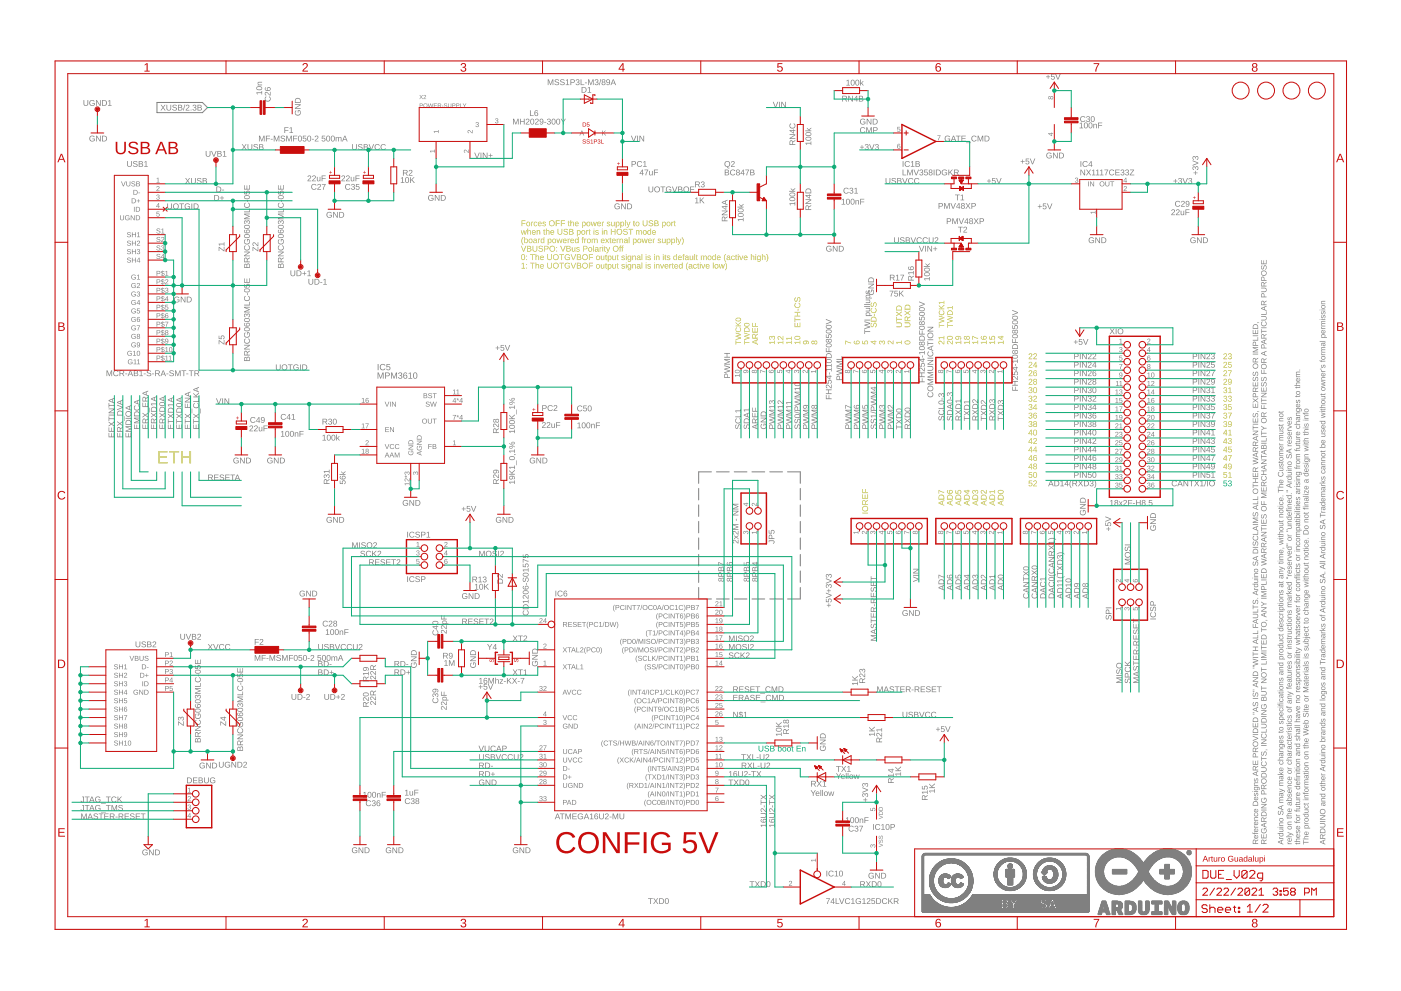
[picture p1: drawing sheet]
<svg xmlns="http://www.w3.org/2000/svg" width="420mm" height="297mm" viewBox="0 0 420 297" stroke-linecap="round" stroke-linejoin="round" font-family="sans-serif">
<g fill="#c8c832">
<path d="M268.8 102.5h1.5v-.4h.2v1.1h-.2v-.5h-1.3l.2 .4h-.2z"/>
<path d="M266.3 102.2a1.21 1.21 0 0 1 1.5 .8v-.9h.1v1.1l-.9-.7a.34 .34 0 0 0-.6-.1 .34 .34 0 0 0 .3 .6l-.1 .2-.4-.3z"/>
<path d="M263.8 102.3l.5-.2 .2 .4a.54 .54 0 0 1 .9-.2 .54 .54 0 0 1-.2 .9h-.2l-.1-.2a.35 .35 0 0 0 .3-.5 .35 .35 0 0 0-.5-.1l-.1 .4h-.2a.33 .33 0 0 0-.1-.4 .33 .33 0 0 0-.5 .2 .33 .33 0 0 0 .3 .4v.2l-.4-.3z"/>
<path d="M258.6 102.2h.2v.7l.5 .1a.59 .59 0 0 1 .3-.9 .59 .59 0 0 1 .8 .4 .59 .59 0 0 1-.5 .7v-.2a.38 .38 0 0 0 .2-.5 .38 .38 0 0 0-.6-.1 .38 .38 0 0 0 0 .6v.2l-.9-.1z"/>
<path d="M253.5 102.1l1.7 .6v.2l-1.5-.6v.9h-.2z"/>
<path d="M271.4 102.3a.82 .82 0 0 1 1.1-.3 .82 .82 0 0 1 .3 1.1 .85 .85 0 0 1-1 .2 .85 .85 0 0 1-.4-1zM271.5 102.5a.68 .68 0 0 0 .7 .5 .68 .68 0 0 0 .6-.5l-.6-.2z"/>
<path d="M261.1 102.3h1.2l.2-.3v.3h.4v.2h-.4v.8h-.2l-1.2-.8zM261.4 102.5l.9 .6v-.6z"/>
<path d="M256.2 102.2l.2-.1-.1 .7 .6 .2a.57 .57 0 0 1 .2-.9 .57 .57 0 0 1 .8 .5 .57 .57 0 0 1-.7 .6 .73 .73 0 0 1-.9-.1 .73 .73 0 0 1-.1-.9zM256.8 102.7a.4 .4 0 0 0 .8 0 .4 .4 0 0 0-.8 0z"/>
<path d="M243.5 102.3l.4-.2 .3 .3a.5 .5 0 0 1 .7-.1 .5 .5 0 0 1 0 .7 .5 .5 0 0 1-.7-.1 .5 .5 0 0 1-.8 .1 .5 .5 0 0 1 .1-.7zM243.5 102.7a.32 .32 0 0 0 .6 0 .32 .32 0 0 0-.6 0zM244.2 102.6a.4 .4 0 0 0 .8 0 .4 .4 0 0 0-.8 0z"/>
<path d="M240.9 102.3a.84 .84 0 0 1 1.1-.3 .84 .84 0 0 1 .4 1.1l-.2 .1v-.2l.1-.5-.6-.2a.56 .56 0 0 1 0 .8 .56 .56 0 0 1-.7 0 .56 .56 0 0 1-.1-.8zM241 102.7a.4 .4 0 0 0 .8 0 .4 .4 0 0 0-.8 0z"/>
<path d="M238.3 102.5h1.5v-.4h.2v1.1h-.2v-.5h-1.3l.3 .4h-.2zM238.4 100.9a.82 .82 0 0 1 1.1-.3 .82 .82 0 0 1 .3 1.1 .85 .85 0 0 1-1 .2 .85 .85 0 0 1-.4-1zM238.5 101.1a.68 .68 0 0 0 .6 .5 .68 .68 0 0 0 .7-.5l-.7-.2z"/>
<path d="M235.7 102.5h1.6v-.4h.2v1.1h-.2v-.5h-1.3l.2 .4h-.2zM235.7 101.3h1.6v-.4h.2v1h-.2v-.4h-1.3l.2 .4h-.2z"/>
<path d="M233.2 102.5h1.5v-.4h.2v1.1h-.2v-.5h-1.3l.3 .4h-.2zM233.3 100.9a1.21 1.21 0 0 1 1.4 .7v-.9h.2v1.1l-.9-.7a.34 .34 0 0 0-.6 0 .34 .34 0 0 0 .3 .5l-.1 .2-.4-.3z"/>
<path d="M230.7 102.5h1.5v-.4h.2v1.1h-.2v-.5h-1.3l.3 .4h-.3zM230.8 100.9l.4-.2 .3 .4a.54 .54 0 0 1 .9-.2 .54 .54 0 0 1-.3 .9l-.2 .1v-.3a.35 .35 0 0 0 .3-.4 .35 .35 0 0 0-.5-.2l-.1 .4h-.2a.33 .33 0 0 0-.1-.4 .33 .33 0 0 0-.5 .2 .33 .33 0 0 0 .3 .4v.2l-.4-.3z"/>
<path d="M296.7 102.5h1.5v-.4h.2v1.1h-.2v-.5h-1.3l.3 .4h-.2zM296.7 100.8h.2v.7l.5 .1a.59 .59 0 0 1 .3-.9 .59 .59 0 0 1 .8 .4 .59 .59 0 0 1-.5 .8v-.3a.38 .38 0 0 0 .2-.5 .38 .38 0 0 0-.6-.1 .38 .38 0 0 0 0 .6v.2l-.9-.1z"/>
<path d="M294.2 102.5h1.5v-.4h.2v1.1h-.2v-.5h-1.3l.2 .4h-.2zM294.3 100.8l.2-.1-.1 .7 .6 .2a.57 .57 0 0 1 .2-.9 .57 .57 0 0 1 .8 .5 .57 .57 0 0 1-.7 .6 .73 .73 0 0 1-.9-.1 .73 .73 0 0 1-.1-.9zM294.9 101.3a.4 .4 0 0 0 .8 0 .4 .4 0 0 0-.8 0z"/>
<path d="M291.6 102.5h1.6v-.4h.1v1.1h-.1v-.5h-1.4l.3 .4h-.2zM291.6 100.7l1.7 .6v.2l-1.5-.6v.9h-.2z"/>
<path d="M289.1 102.5h1.5v-.4h.2v1.1h-.2v-.5h-1.3l.3 .4h-.2zM289.2 100.9l.4-.2 .3 .3a.5 .5 0 0 1 .7-.1 .5 .5 0 0 1 0 .7 .5 .5 0 0 1-.7-.1 .5 .5 0 0 1-.8 .2 .5 .5 0 0 1 .1-.8zM289.2 101.3a.32 .32 0 0 0 .6 0 .32 .32 0 0 0-.6 0zM290 101.3a.36 .36 0 0 0 .7 0 .36 .36 0 0 0-.7 0z"/>
<path d="M286.5 102.5h1.6v-.4h.2v1.1h-.2v-.5h-1.4l.3 .4h-.2zM286.6 100.9a.84 .84 0 0 1 1.1-.2 .84 .84 0 0 1 .4 1l-.2 .1v-.2l.2-.5-.7-.2a.56 .56 0 0 1 .1 .8 .56 .56 0 0 1-.8 0 .56 .56 0 0 1-.1-.8zM286.7 101.3a.4 .4 0 0 0 .8 0 .4 .4 0 0 0-.8 0z"/>
<path d="M284.1 102.2a1.21 1.21 0 0 1 1.4 .8v-.9h.2v1.1l-.9-.7a.34 .34 0 0 0-.6-.1 .34 .34 0 0 0 .2 .6v.2l-.4-.3zM284.1 100.9a.82 .82 0 0 1 1.1-.3 .82 .82 0 0 1 .3 1.1 .85 .85 0 0 1-1 .2 .85 .85 0 0 1-.4-1zM284.2 101.1a.68 .68 0 0 0 .7 .5 .68 .68 0 0 0 .6-.5l-.6-.2z"/>
<path d="M281.6 102.2a1.21 1.21 0 0 1 1.4 .8v-.9h.2v1.1l-.9-.7a.34 .34 0 0 0-.6-.1 .34 .34 0 0 0 .2 .6v.2l-.4-.3zM281.5 101.1h1.5v-.4h.2v1.1h-.2v-.5h-1.3l.2 .4h-.2z"/>
<path d="M299.2 102.5h1.6v-.4h.2v1.1h-.2v-.5h-1.4l.3 .4h-.2zM299.2 100.9h1.2l.2-.3v.3h.4v.2h-.4v.8h-.2l-1.2-.8zM299.5 101.1l.9 .6v-.6z"/>
<path d="M367 141.5h.9v.2h-.7l-.1 .5a.59 .59 0 0 1 .9 .3 .59 .59 0 0 1-.4 .8 .59 .59 0 0 1-.7-.5h.2a.38 .38 0 0 0 .5 .2 .38 .38 0 0 0 .1-.6 .38 .38 0 0 0-.6 0h-.2zM368.4 141.8l.6-.3v1.5h.4v.2h-1.1v-.2h.5v-1.3l-.4 .3z"/>
<path d="M308.6 144h.9v.2h-.7l-.1 .6a.59 .59 0 0 1 .9 .2 .59 .59 0 0 1-.4 .8 .59 .59 0 0 1-.8-.4l.3-.1a.38 .38 0 0 0 .5 .2 .38 .38 0 0 0 .1-.6 .38 .38 0 0 0-.6 .1h-.2zM310 144.1a.59 .59 0 0 1 .9 .3 .59 .59 0 0 1-.5 .8l-.3 .4h.9v.2h-1.1l.7-1a.34 .34 0 0 0 0-.6 .34 .34 0 0 0-.5 .3h-.2z"/>
<path d="M308.7 106a.59 .59 0 0 1 .9 .3 .59 .59 0 0 1-.5 .8l-.4 .4h.9v.2h-1.1l.7-1a.34 .34 0 0 0 0-.5 .34 .34 0 0 0-.5 .2h-.2zM310 106a.59 .59 0 0 1 .9 .3 .59 .59 0 0 1-.5 .8l-.3 .4h.9v.2h-1.1l.7-1a.34 .34 0 0 0 0-.5 .34 .34 0 0 0-.5 .2h-.2z"/>
<path d="M367.1 106a.59 .59 0 0 1 .9 .3 .59 .59 0 0 1-.5 .8l-.4 .4h.9v.2h-1.1l.7-1a.34 .34 0 0 0 .1-.5 .34 .34 0 0 0-.6 .2h-.2zM368.4 106a.5 .5 0 0 1 .9 0 .5 .5 0 0 1-.3 .8 .53 .53 0 0 1 0 .9 .53 .53 0 0 1-.8-.5h.3a.35 .35 0 0 0 .4 .3 .35 .35 0 0 0 .2-.5l-.4-.1v-.2a.33 .33 0 0 0 .4-.2 .33 .33 0 0 0-.2-.4 .33 .33 0 0 0-.4 .3h-.2z"/>
<path d="M308.7 108.6a.59 .59 0 0 1 .9 .2 .59 .59 0 0 1-.5 .8l-.4 .4h.9v.2h-1.1l.7-.9a.34 .34 0 0 0 0-.6 .34 .34 0 0 0-.5 .2h-.2zM310.6 108.5h.2v1.1h.2l-.2 .2v.4h-.2v-.4h-.8zM310.6 108.7l-.6 .9h.6z"/>
<path d="M367.1 108.6a.59 .59 0 0 1 .9 .2 .59 .59 0 0 1-.5 .8l-.4 .4h.9v.2h-1.1l.7-.9a.34 .34 0 0 0 .1-.6 .34 .34 0 0 0-.6 .2h-.2zM368.4 108.5h.9v.2h-.7l-.1 .5a.59 .59 0 0 1 .9 .3 .59 .59 0 0 1-.4 .8 .59 .59 0 0 1-.8-.5h.3a.38 .38 0 0 0 .5 .2 .38 .38 0 0 0 .1-.6 .38 .38 0 0 0-.6 0h-.2z"/>
<path d="M308.7 111.1a.59 .59 0 0 1 .9 .3 .59 .59 0 0 1-.5 .8l-.4 .4h.9v.1h-1.1l.7-.9a.34 .34 0 0 0 0-.6 .34 .34 0 0 0-.5 .3l-.2-.1zM310.1 111.1l.6-.1 .3 .3-.7-.1-.2 .7a.57 .57 0 0 1 .9 .2 .57 .57 0 0 1-.5 .8 .57 .57 0 0 1-.6-.7zM310.1 112.2a.37 .37 0 0 0 .7 0 .37 .37 0 0 0-.7 0z"/>
<path d="M367.1 111.1a.59 .59 0 0 1 .9 .3 .59 .59 0 0 1-.5 .8l-.4 .4h.9v.1h-1.1l.7-.9a.34 .34 0 0 0 .1-.6 .34 .34 0 0 0-.6 .3l-.2-.1zM368.3 111h1.1l-.6 1.7h-.2l.1-.4 .5-1.1h-.9z"/>
<path d="M308.7 113.7a.59 .59 0 0 1 .9 .2 .59 .59 0 0 1-.5 .8l-.4 .4h.9v.2h-1.1l.7-.9a.34 .34 0 0 0 0-.6 .34 .34 0 0 0-.5 .2h-.2zM310 113.7a.5 .5 0 0 1 .8-.1 .5 .5 0 0 1-.1 .8 .49 .49 0 0 1 .1 .7 .49 .49 0 0 1-.8 0 .49 .49 0 0 1 .2-.7l-.3-.3zM310.1 114a.32 .32 0 0 0 .6 0 .32 .32 0 0 0-.6 0zM310.1 114.8a.36 .36 0 0 0 .7 0 .36 .36 0 0 0-.7 0z"/>
<path d="M367.1 113.7a.59 .59 0 0 1 .9 .2 .59 .59 0 0 1-.5 .8l-.4 .4h.9v.2h-1.1l.7-.9a.34 .34 0 0 0 .1-.6 .34 .34 0 0 0-.6 .2h-.2zM368.4 113.7a.84 .84 0 0 1 1.1 .6 .84 .84 0 0 1-.7 1l-.5-.4 .7 .2 .2-.6a.55 .55 0 0 1-.8 0 .55 .55 0 0 1 0-.8zM368.4 114.1a.4 .4 0 0 0 .8 0 .4 .4 0 0 0-.8 0z"/>
<path d="M308.6 116.2a.5 .5 0 0 1 .9 0 .5 .5 0 0 1-.3 .7 .53 .53 0 0 1 0 1 .53 .53 0 0 1-.8-.5h.3a.35 .35 0 0 0 .4 .3 .35 .35 0 0 0 .2-.6l-.4-.1v-.2a.33 .33 0 0 0 .4-.1 .33 .33 0 0 0-.2-.5 .33 .33 0 0 0-.4 .3h-.2zM310.1 116.2a.83 .83 0 0 1 1 .7 .83 .83 0 0 1-.9 .9 1.13 1.13 0 0 1-.1-1.6zM310.3 116.3l-.2 .1a.77 .77 0 0 0 .5 1.2l.1-.1a.77 .77 0 0 0-.4-1.2z"/>
<path d="M308.6 118.7a.5 .5 0 0 1 .9 0 .5 .5 0 0 1-.3 .8 .53 .53 0 0 1 0 .9 .53 .53 0 0 1-.8-.5h.3a.35 .35 0 0 0 .4 .3 .35 .35 0 0 0 .2-.5l-.4-.1v-.2a.33 .33 0 0 0 .4-.2 .33 .33 0 0 0-.2-.4 .33 .33 0 0 0-.4 .3h-.2zM310 118.7a.59 .59 0 0 1 .9 .3 .59 .59 0 0 1-.5 .8l-.3 .4h.9v.2h-1.1l.7-1a.34 .34 0 0 0 0-.5 .34 .34 0 0 0-.5 .2h-.2z"/>
<path d="M308.6 121.3a.5 .5 0 0 1 .9-.1 .5 .5 0 0 1-.3 .8 .53 .53 0 0 1 0 1 .53 .53 0 0 1-.8-.5l.3-.1a.35 .35 0 0 0 .4 .3 .35 .35 0 0 0 .2-.5l-.4-.1v-.2a.33 .33 0 0 0 .4-.1 .33 .33 0 0 0-.2-.5 .33 .33 0 0 0-.4 .3h-.2zM310.6 121.2h.2v1.1h.2l-.2 .2v.4h-.2v-.4h-.8zM310.6 121.4l-.6 .9h.6z"/>
<path d="M308.6 123.8a.5 .5 0 0 1 .9 0 .5 .5 0 0 1-.3 .8 .53 .53 0 0 1 0 .9 .53 .53 0 0 1-.8-.5h.3a.35 .35 0 0 0 .4 .3 .35 .35 0 0 0 .2-.6h-.4v-.2a.33 .33 0 0 0 .4-.2 .33 .33 0 0 0-.2-.4 .33 .33 0 0 0-.4 .3l-.2-.1zM310.1 123.8l.6-.1 .3 .3-.7-.1-.2 .7a.57 .57 0 0 1 .9 .2 .57 .57 0 0 1-.5 .8 .57 .57 0 0 1-.6-.7zM310.1 124.9a.37 .37 0 0 0 .7 0 .37 .37 0 0 0-.7 0z"/>
<path d="M367.1 116.2a.5 .5 0 0 1 .8 0 .5 .5 0 0 1-.3 .7 .53 .53 0 0 1 0 1 .53 .53 0 0 1-.7-.5h.2a.35 .35 0 0 0 .5 .3 .35 .35 0 0 0 .1-.6l-.4-.1v-.2a.33 .33 0 0 0 .4-.1 .33 .33 0 0 0-.2-.5 .33 .33 0 0 0-.4 .3h-.2zM368.4 116.4l.6-.3v1.5h.4v.2h-1.1v-.2h.5v-1.3l-.4 .3z"/>
<path d="M367.1 118.7a.5 .5 0 0 1 .8 0 .5 .5 0 0 1-.3 .8 .53 .53 0 0 1 0 .9 .53 .53 0 0 1-.7-.5h.2a.35 .35 0 0 0 .5 .3 .35 .35 0 0 0 .1-.5l-.4-.1v-.2a.33 .33 0 0 0 .4-.2 .33 .33 0 0 0-.2-.4 .33 .33 0 0 0-.4 .3h-.2zM368.4 118.7a.5 .5 0 0 1 .9 0 .5 .5 0 0 1-.3 .8 .53 .53 0 0 1 0 .9 .53 .53 0 0 1-.8-.5h.3a.35 .35 0 0 0 .4 .3 .35 .35 0 0 0 .2-.5l-.4-.1v-.2a.33 .33 0 0 0 .4-.2 .33 .33 0 0 0-.2-.4 .33 .33 0 0 0-.4 .3h-.2z"/>
<path d="M367.1 121.3a.5 .5 0 0 1 .8-.1 .5 .5 0 0 1-.3 .8 .53 .53 0 0 1 0 1 .53 .53 0 0 1-.7-.5l.2-.1a.35 .35 0 0 0 .5 .3 .35 .35 0 0 0 .1-.5l-.4-.1v-.2a.33 .33 0 0 0 .4-.1 .33 .33 0 0 0-.2-.5 .33 .33 0 0 0-.4 .3h-.2zM368.4 121.2h.9v.2h-.7l-.1 .5a.59 .59 0 0 1 .9 .3 .59 .59 0 0 1-.4 .8 .59 .59 0 0 1-.8-.5h.3a.38 .38 0 0 0 .5 .2 .38 .38 0 0 0 .1-.6 .38 .38 0 0 0-.6 0h-.2z"/>
<path d="M367.1 123.8a.5 .5 0 0 1 .8 0 .5 .5 0 0 1-.3 .8 .53 .53 0 0 1 0 .9 .53 .53 0 0 1-.7-.5h.2a.35 .35 0 0 0 .5 .3 .35 .35 0 0 0 .1-.6h-.4v-.2a.33 .33 0 0 0 .4-.2 .33 .33 0 0 0-.2-.4 .33 .33 0 0 0-.4 .3l-.2-.1zM368.3 123.7h1.1l-.6 1.7h-.2l.1-.4 .5-1.1h-.9z"/>
<path d="M367.6 139h.2v1.1h.3l-.3 .2v.4h-.2v-.4h-.8zM367.6 139.2l-.6 .9h.6zM368.4 139.1a.84 .84 0 0 1 1.1 .6 .84 .84 0 0 1-.7 1l-.5-.4 .7 .2 .2-.7a.55 .55 0 0 1-.8 .1 .55 .55 0 0 1 0-.8zM368.4 139.5a.4 .4 0 0 0 .8 0 .4 .4 0 0 0-.8 0z"/>
<path d="M367.6 136.4h.2v1.2h.3l-.3 .1v.4h-.2v-.4h-.8zM367.6 136.7l-.6 .9h.6zM368.3 136.4h1.1l-.6 1.7h-.2l.1-.4 .5-1.1h-.9z"/>
<path d="M367.6 133.9h.2v1.1h.3l-.3 .2v.4h-.2v-.4h-.8zM367.6 134.1l-.6 .9h.6zM368.4 133.9h.9v.2h-.7l-.1 .5a.59 .59 0 0 1 .9 .3 .59 .59 0 0 1-.4 .8 .59 .59 0 0 1-.8-.5h.3a.38 .38 0 0 0 .5 .1 .38 .38 0 0 0 .1-.5 .38 .38 0 0 0-.6 0h-.2z"/>
<path d="M367.6 131.3h.2v1.2h.3l-.3 .2v.4h-.2v-.4h-.8zM367.6 131.6l-.6 .9h.6zM368.4 131.4a.5 .5 0 0 1 .9 0 .5 .5 0 0 1-.3 .8 .53 .53 0 0 1 0 .9 .53 .53 0 0 1-.8-.5h.3a.35 .35 0 0 0 .4 .3 .35 .35 0 0 0 .2-.5l-.4-.1v-.2a.33 .33 0 0 0 .4-.2 .33 .33 0 0 0-.2-.4 .33 .33 0 0 0-.4 .3h-.2z"/>
<path d="M367.6 128.8h.2v1.2h.3l-.3 .1v.4h-.2v-.4h-.8zM367.6 129l-.6 1h.6zM368.4 129.1l.6-.3v1.5h.4v.2h-1.1v-.2h.5v-1.3l-.4 .3z"/>
<path d="M367.1 126.4a.5 .5 0 0 1 .8-.1 .5 .5 0 0 1-.3 .8 .53 .53 0 0 1 0 .9 .53 .53 0 0 1-.7-.5h.2a.35 .35 0 0 0 .5 .3 .35 .35 0 0 0 .1-.5l-.4-.1v-.2a.33 .33 0 0 0 .4-.2 .33 .33 0 0 0-.2-.4 .33 .33 0 0 0-.4 .3h-.2zM368.4 126.4a.84 .84 0 0 1 1.1 .6 .84 .84 0 0 1-.7 1l-.5-.4 .7 .2 .2-.7a.55 .55 0 0 1-.8 .1 .55 .55 0 0 1 0-.8zM368.4 126.8a.4 .4 0 0 0 .8 0 .4 .4 0 0 0-.8 0z"/>
<path d="M308.6 141.5h.9v.2h-.7l-.1 .5a.59 .59 0 0 1 .9 .3 .59 .59 0 0 1-.4 .8 .59 .59 0 0 1-.8-.5h.3a.38 .38 0 0 0 .5 .2 .38 .38 0 0 0 .1-.6 .38 .38 0 0 0-.6 0h-.2zM310.1 141.6a.83 .83 0 0 1 1 .7 .83 .83 0 0 1-.9 .9 1.13 1.13 0 0 1-.1-1.6zM310.3 141.7l-.2 .1a.77 .77 0 0 0 .5 1.2l.1-.1a.77 .77 0 0 0-.4-1.2z"/>
<path d="M309.2 139h.2v1.1h.3l-.3 .2v.4h-.2v-.4h-.8zM309.2 139.2l-.6 .9h.6zM310 139.1a.5 .5 0 0 1 .8-.1 .5 .5 0 0 1-.1 .8 .49 .49 0 0 1 .1 .7 .49 .49 0 0 1-.8 0 .49 .49 0 0 1 .2-.7l-.3-.3zM310.1 139.4a.32 .32 0 0 0 .6 0 .32 .32 0 0 0-.6 0zM310.1 140.2a.36 .36 0 0 0 .7 0 .36 .36 0 0 0-.7 0z"/>
<path d="M309.2 136.4h.2v1.2h.3l-.3 .1v.4h-.2v-.4h-.8zM309.2 136.7l-.6 .9h.6zM310.1 136.5l.6-.1 .3 .3-.7-.1-.2 .7a.57 .57 0 0 1 .9 .2 .57 .57 0 0 1-.5 .8 .57 .57 0 0 1-.6-.7zM310.1 137.6a.37 .37 0 0 0 .7 0 .37 .37 0 0 0-.7 0z"/>
<path d="M309.2 133.9h.2v1.1h.3l-.3 .2v.4h-.2v-.4h-.8zM309.2 134.1l-.6 .9h.6zM310.6 133.9h.2v1.1h.2l-.2 .2v.4h-.2v-.4h-.8zM310.6 134.1l-.6 .9h.6z"/>
<path d="M309.2 131.3h.2v1.2h.3l-.3 .2v.4h-.2v-.4h-.8zM309.2 131.6l-.6 .9h.6zM310 131.4a.59 .59 0 0 1 .9 .3 .59 .59 0 0 1-.5 .8l-.3 .4h.9v.2h-1.1l.7-1a.34 .34 0 0 0 0-.6 .34 .34 0 0 0-.5 .3h-.2z"/>
<path d="M309.2 128.8h.2v1.2h.3l-.3 .1v.4h-.2v-.4h-.8zM309.2 129l-.6 1h.6zM310.1 128.9a.83 .83 0 0 1 1 .7 .83 .83 0 0 1-.9 .9 1.13 1.13 0 0 1-.1-1.6zM310.3 129l-.2 .1a.77 .77 0 0 0 .5 1.2l.1-.1a.77 .77 0 0 0-.4-1.2z"/>
<path d="M308.6 126.4a.5 .5 0 0 1 .9-.1 .5 .5 0 0 1-.3 .8 .53 .53 0 0 1 0 .9 .53 .53 0 0 1-.8-.5h.3a.35 .35 0 0 0 .4 .3 .35 .35 0 0 0 .2-.5l-.4-.1v-.2a.33 .33 0 0 0 .4-.2 .33 .33 0 0 0-.2-.4 .33 .33 0 0 0-.4 .3h-.2zM310 126.4a.5 .5 0 0 1 .8-.1 .5 .5 0 0 1-.1 .8 .49 .49 0 0 1 .1 .7 .49 .49 0 0 1-.8 0 .49 .49 0 0 1 .2-.7l-.3-.3zM310.1 126.7a.32 .32 0 0 0 .6 0 .32 .32 0 0 0-.6 0zM310.1 127.5a.36 .36 0 0 0 .7 0 .36 .36 0 0 0-.7 0z"/>
<path d="M281.6 96.9h.1v.5h1.5v.3h-1.5v.5h-.1zM281.6 94.6l1.6 .5v.3l-1.4 .3 1.4 .4v.2l-1.6 .5v-.2l1.4-.4-1.4-.4v-.2l1.4-.4-1.4-.4zM281.8 93.1l.1-.1 .1 .2a.6 .6 0 0 0 0 .9 .6 .6 0 0 0 .8 0 .6 .6 0 0 0-.1-.9l.1-.2a.81 .81 0 0 1 .2 1.2 .81 .81 0 0 1-1.2 .1 .81 .81 0 0 1 0-1.2zM281.6 91.5l.7 .7 .9-.8v.2l-.8 .7 .2 .2h.6v.2h-1.6v-.2h.8l-.8-.8zM281.6 90.5h1.4v-.3h.2v1h-.2v-.4h-1.2l.2 .3h-.2z"/>
<path d="M284.1 96.9h.2v.5h1.4v.3h-1.4v.5h-.2zM284.1 94.6l1.6 .5v.3l-1.4 .3 1.4 .4v.2l-1.6 .5v-.2l1.4-.4-1.4-.4v-.2l1.4-.4-1.4-.4zM284.3 93.3a.83 .83 0 0 1 .9-.2 .83 .83 0 0 1 .5 .7v.6h-1.6zM284.4 93.4l-.1 .8h1.2a.7 .7 0 0 0-.2-.8 .7 .7 0 0 0-.9 0zM284.1 92.1h1.4v-.4h.2v1h-.2v-.4h-1.2l.3 .4h-.2z"/>
<path d="M258.6 153.7h1.7v.2h-1.7zM258.6 152.5a.89 .89 0 0 1 1.7 0 .89 .89 0 0 1-1.7 0zM258.8 152.5a.67 .67 0 0 0 1.3 0 .67 .67 0 0 0-1.3 0zM258.7 150l.6-.1 .3 .4 .7-.5v.3l-.7 .4v.6h.7v.2h-1.7zM258.9 150.2l-.1 .9h.6l-.1-.9zM258.6 148.2h.2v1.1h.5v-1h.2v1h.6v-1.2h.2v1.4h-1.7zM258.6 146.6h.2v1h.6v-1h.2v1h.7v.2h-1.7z"/>
<path d="M220.6 102h.2v.5h1.4v.2h-1.4v.6h-.2zM220.6 99.7l1.6 .5v.2l-1.3 .4 1.3 .4v.2l-1.6 .5v-.2l1.4-.4-1.4-.4v-.2l1.4-.4-1.4-.4zM220.8 98.2l.2-.1 .1 .2a.6 .6 0 0 0-.1 .9 .6 .6 0 0 0 .9-.1 .6 .6 0 0 0-.2-.8l.1-.2a.81 .81 0 0 1 .2 1.1 .81 .81 0 0 1-1.1 .2 .81 .81 0 0 1-.1-1.2zM220.6 96.5l.7 .7 .9-.7v.2l-.8 .7 .2 .2h.6v.2h-1.6v-.2h.8l-.8-.8zM220.7 95.5a.77 .77 0 0 1 1-.3 .77 .77 0 0 1 .3 1 .8 .8 0 0 1-.9 .2 .8 .8 0 0 1-.4-.9zM220.8 95.6a.64 .64 0 0 0 .6 .5 .64 .64 0 0 0 .6-.5l-.6-.2z"/>
<path d="M223.1 102h.2v.5h1.5v.2h-1.5v.6h-.2zM223.1 99.7l1.7 .5v.2l-1.4 .4 1.4 .4v.2l-1.7 .5v-.2l1.5-.4-1.5-.4v-.2l1.5-.4-1.5-.4zM223.4 98.3a.83 .83 0 0 1 .8-.2 .83 .83 0 0 1 .6 .8v.6h-1.7zM223.5 98.5l-.2 .8h1.3a.7 .7 0 0 0-.2-.9 .7 .7 0 0 0-.9 .1zM223.2 97a.77 .77 0 0 1 1.1-.3 .77 .77 0 0 1 .3 1.1 .8 .8 0 0 1-1 .1 .8 .8 0 0 1-.4-.9zM223.3 97.2a.64 .64 0 0 0 .7 .5 .64 .64 0 0 0 .6-.5l-.6-.2z"/>
<path d="M296.7 150.6l1.7-.7v.3l-.5 .2v.8l.5 .1v.3l-1.7-.7zM296.9 150.8l.8 .3v-.7zM296.9 148.5a.88 .88 0 0 1 1-.2 .88 .88 0 0 1 .5 .8v.6h-1.7zM297.1 148.7l-.2 .8h1.3a.74 .74 0 0 0-.2-.9 .74 .74 0 0 0-.9 .1zM296.7 147.3h1.5v-.4h.2v1h-.2v-.4h-1.3l.3 .4h-.2z"/>
<path d="M294.2 150.6l1.7-.7v.3l-.5 .2v.8l.5 .1v.3l-1.7-.7zM294.3 150.8l.9 .3v-.7zM294.4 148.5a.88 .88 0 0 1 .9-.2 .88 .88 0 0 1 .6 .8v.6h-1.7zM294.5 148.7l-.2 .8h1.4a.74 .74 0 0 0-.3-.9 .74 .74 0 0 0-.9 .1zM294.3 147a1.21 1.21 0 0 1 1.4 .8v-.9h.2v1.1l-.9-.7a.34 .34 0 0 0-.6-.1 .34 .34 0 0 0 .2 .6v.2l-.4-.4z"/>
<path d="M291.6 150.6l1.7-.7v.3l-.5 .2v.8l.5 .1v.3l-1.7-.7zM291.8 150.8l.9 .3v-.7zM291.8 148.5a.88 .88 0 0 1 1-.2 .88 .88 0 0 1 .5 .8v.6h-1.7zM292 148.7l-.2 .8h1.4a.74 .74 0 0 0-.3-.9 .74 .74 0 0 0-.9 .1zM291.7 147l.5-.1 .3 .4a.54 .54 0 0 1 .9-.2 .54 .54 0 0 1-.3 .9h-.2v-.2a.35 .35 0 0 0 .3-.5 .35 .35 0 0 0-.6-.1v.4h-.2a.33 .33 0 0 0-.2-.5 .33 .33 0 0 0-.4 .3 .33 .33 0 0 0 .3 .4l-.1 .2-.4-.3z"/>
<path d="M289.1 150.6l1.7-.7v.3l-.5 .2v.8l.5 .1v.3l-1.7-.7zM289.3 150.8l.8 .3v-.7zM289.3 148.5a.88 .88 0 0 1 .9-.2 .88 .88 0 0 1 .6 .8v.6h-1.7zM289.4 148.7l-.1 .8h1.3a.74 .74 0 0 0-.2-.9 .74 .74 0 0 0-1 .1zM289.1 147.1h1.1l.2-.3v.3h.4v.2h-.4v.8h-.2l-1.1-.8zM289.3 147.3l.9 .6v-.6z"/>
<path d="M286.5 150.6l1.8-.7v.3l-.5 .2v.8l.5 .1v.3l-1.8-.7zM286.7 150.8l.9 .3v-.7zM286.8 148.5a.88 .88 0 0 1 .9-.2 .88 .88 0 0 1 .6 .8v.6h-1.8zM286.9 148.7l-.2 .8h1.4a.74 .74 0 0 0-.3-.9 .74 .74 0 0 0-.9 .1zM286.5 146.9h.2v.8l.6 .1a.59 .59 0 0 1 .2-.9 .59 .59 0 0 1 .8 .4 .59 .59 0 0 1-.4 .7l-.1-.2a.38 .38 0 0 0 .2-.6 .38 .38 0 0 0-.6 0 .38 .38 0 0 0 .1 .6v.2l-1-.1z"/>
<path d="M284 150.6l1.7-.7v.3l-.5 .2v.8l.5 .1v.3l-1.7-.7zM284.2 150.8l.8 .3v-.7zM284.2 148.5a.88 .88 0 0 1 1-.2 .88 .88 0 0 1 .5 .8v.6h-1.7zM284.4 148.7l-.2 .8h1.3a.74 .74 0 0 0-.2-.9 .74 .74 0 0 0-.9 .1zM284.1 147l.2-.1-.1 .7 .6 .2a.57 .57 0 0 1 .3-.9 .57 .57 0 0 1 .7 .5 .57 .57 0 0 1-.6 .6 .73 .73 0 0 1-.9-.1 .73 .73 0 0 1-.2-.9zM284.8 147.4a.37 .37 0 0 0 .7 0 .37 .37 0 0 0-.7 0z"/>
<path d="M299.2 150.6l1.8-.7v.3l-.5 .2v.8l.5 .1v.3l-1.8-.7zM299.4 150.8l.9 .3v-.7zM299.5 148.5a.88 .88 0 0 1 .9-.2 .88 .88 0 0 1 .6 .8v.6h-1.8zM299.6 148.7l-.2 .8h1.4a.74 .74 0 0 0-.3-.9 .74 .74 0 0 0-.9 .1zM299.3 147.1a.82 .82 0 0 1 1.1-.3 .82 .82 0 0 1 .4 1.1 .85 .85 0 0 1-1.1 .1 .85 .85 0 0 1-.4-.9zM299.4 147.3a.68 .68 0 0 0 .7 .5 .68 .68 0 0 0 .7-.5l-.7-.2z"/>
<path d="M225.6 102.4l1.7-.7v.2l-.5 .2v.8l.5 .2v.2l-1.7-.7zM225.8 102.5l.8 .3v-.6zM225.7 100.2l.6-.1 .3 .4 .7-.5v.3l-.7 .4v.5h.7v.3h-1.7zM225.9 100.4l-.1 .8h.6l-.1-.8zM225.6 98.4h.2v1h.5v-1h.2v1h.6v-1.1h.2v1.4h-1.7zM225.6 96.8h.2v1h.6v-1h.2v1h.7v.2h-1.7z"/>
<path d="M281.5 150.6l1.7-.7v.3l-.5 .2v.8l.5 .1v.3l-1.7-.7zM281.6 150.8l.9 .3v-.7zM281.7 148.5a.88 .88 0 0 1 .9-.2 .88 .88 0 0 1 .6 .8v.6h-1.7zM281.8 148.7l-.2 .8h1.4a.74 .74 0 0 0-.3-.9 .74 .74 0 0 0-.9 .1zM281.5 146.9l1.7 .6v.2l-1.6-.6v.9h-.1z"/>
<path d="M261.3 96.8h.2l.1 .2a.4 .4 0 0 0-.4 .5 .4 .4 0 0 0 .5 .2h.1a.66 .66 0 0 1 .2-.8 .66 .66 0 0 1 .8 0l.1 .8-.3 .4-.2 .1v-.3a.46 .46 0 0 0 .4-.5 .46 .46 0 0 0-.6-.4l-.1 .3a.58 .58 0 0 1-.6 .8 .58 .58 0 0 1-.3-1zM261.4 95.2a.88 .88 0 0 1 .9-.2 .88 .88 0 0 1 .6 .8v.6h-1.8zM261.5 95.3l-.2 .9h1.4a.74 .74 0 0 0-.3-.9 .74 .74 0 0 0-.9 0zM262.1 94.1h.2v.6h-.2zM261.4 92.4l.1-.1 .1 .2a.63 .63 0 0 0 0 .9 .63 .63 0 0 0 .9 0 .63 .63 0 0 0-.2-1l.1-.1a.87 .87 0 0 1 .3 1.2 .87 .87 0 0 1-1.3 .2 .87 .87 0 0 1 0-1.3zM261.3 90.7l.2-.1 .1 .3a.4 .4 0 0 0-.4 .5 .4 .4 0 0 0 .5 .2h.1a.66 .66 0 0 1 .2-.8 .66 .66 0 0 1 .8 0l.1 .8-.3 .4h-.2v-.2a.46 .46 0 0 0 .4-.5 .46 .46 0 0 0-.6-.4l-.1 .3a.58 .58 0 0 1-.6 .7 .58 .58 0 0 1-.3-.9z"/>
<path d="M156.4 66.1h1.2v.2h-1v.6h1v.2h-1v.7h-.2zM157.7 67.2a.65 .65 0 0 1 1.3 0 .65 .65 0 0 1-1.3 0zM158.1 66.7a.48 .48 0 0 0-.1 .7 .48 .48 0 0 0 .7 .1v-.8zM159.3 66.5h.2v.2l.4-.2-.4 .4v.9h-.2zM160.2 66.6l.6-.1 .3 .3-.4-.2a.46 .46 0 0 0-.5 .6 .46 .46 0 0 0 .7 .3l.2-.1a.63 .63 0 0 1-1 .2 .63 .63 0 0 1 .1-1zM161.4 66.6a.6 .6 0 0 1 .8-.1 .6 .6 0 0 1 .3 .7h-1a.38 .38 0 0 0 .3 .4 .38 .38 0 0 0 .4-.2l.2 .1a.67 .67 0 0 1-1 .1 .67 .67 0 0 1 0-1zM161.6 66.7l-.1 .3h.7l-.2-.4zM162.8 66.5h.6l.3 .3-.6-.2-.1 .3a.53 .53 0 0 1 .7 .3 .53 .53 0 0 1-.3 .7 .53 .53 0 0 1-.7-.3l-.1-.1h.3a.32 .32 0 0 0 .4 .2 .32 .32 0 0 0 .2-.4l-.2-.1a.44 .44 0 0 1-.5-.1 .44 .44 0 0 1 0-.6zM164.6 66.9a.89 .89 0 0 1 1.7 0 .89 .89 0 0 1-1.7 0zM164.8 66.9a.67 .67 0 0 0 1.3 0 .67 .67 0 0 0-1.3 0zM166.7 66.1h1.2v.2h-1v.6h1v.2h-1v.7h-.2zM168.2 66.1h1.2v.2h-1v.6h1v.2h-1v.7h-.2zM170.5 66.2l.4 .3-.3 .1v.9l.3 .3-.5-.1-.2-1.2zM171.1 66h.2v.7a.44 .44 0 0 1 .5-.2 .44 .44 0 0 1 .3 .4v.9h-.2v-.8a.32 .32 0 0 0-.3-.4 .32 .32 0 0 0-.3 .4v.8h-.2zM172.6 66.6a.6 .6 0 0 1 .7-.1 .6 .6 0 0 1 .3 .7h-1a.38 .38 0 0 0 .3 .4 .38 .38 0 0 0 .4-.2l.2 .1a.67 .67 0 0 1-1 .1 .67 .67 0 0 1 .1-1zM172.7 66.7l-.1 .3h.7l-.2-.4zM174.5 66.5l.3 .2a.57 .57 0 0 1 .8-.1 .57 .57 0 0 1 0 .8l-.4 .4-.4-.2v.7h-.3zM174.9 66.7a.44 .44 0 0 0-.2 .6 .44 .44 0 0 0 .7 .1v-.7zM175.7 67.2a.65 .65 0 0 1 1.3 0 .65 .65 0 0 1-1.3 0zM176.2 66.7a.48 .48 0 0 0-.1 .7 .48 .48 0 0 0 .6 .1v-.8zM177.1 66.5h.3l.2 1.1 .3-1.1h.3l.3 1.1 .2-1.1h.3l-.4 1.3h-.3l-.2-1.1-.3 1.1h-.3zM179.2 66.6a.6 .6 0 0 1 .7-.1 .6 .6 0 0 1 .3 .7h-.9a.38 .38 0 0 0 .2 .4 .38 .38 0 0 0 .5-.2l.2 .1a.67 .67 0 0 1-1 .1 .67 .67 0 0 1 0-1zM179.4 66.7l-.1 .3h.7l-.2-.4zM180.5 66.5h.2v.2l.4-.2-.3 .4-.1 .9h-.2zM182.1 66.5h.6l.3 .3-.6-.2-.1 .3a.53 .53 0 0 1 .7 .3 .53 .53 0 0 1-.3 .7 .53 .53 0 0 1-.7-.3l-.1-.1h.3a.32 .32 0 0 0 .4 .2 .32 .32 0 0 0 .2-.4l-.2-.1a.44 .44 0 0 1-.5-.1 .44 .44 0 0 1 0-.6zM183.3 66.5h.2v.8a.32 .32 0 0 0 .4 .4 .32 .32 0 0 0 .2-.5v-.7h.2v1.3l-.2-.2a.44 .44 0 0 1-.5 .2 .44 .44 0 0 1-.3-.5zM184.7 66.5l.2 .2a.57 .57 0 0 1 .8-.1 .57 .57 0 0 1 .1 .8l-.5 .4-.4-.2v.7h-.2zM185 66.7a.44 .44 0 0 0-.1 .6 .44 .44 0 0 0 .6 .1v-.7zM186.1 66.5l.2 .2a.57 .57 0 0 1 .8-.1 .57 .57 0 0 1 .1 .8l-.5 .4-.4-.2v.7h-.2zM186.4 66.7a.44 .44 0 0 0-.1 .6 .44 .44 0 0 0 .6 .1v-.7zM187.5 66h.2v1.8h-.2zM187.8 66.5h.3l.4 1.1 .4-1.1h.2l-.6 1.5a.3 .3 0 0 1-.2 .3 .3 .3 0 0 1-.4-.2l.5-.3zM190 66.2l.4 .3-.2 .1v.9l.3 .3-.5-.1-.2-1.2zM190.5 67.2a.65 .65 0 0 1 1.3 0 .65 .65 0 0 1-1.3 0zM190.9 66.7a.48 .48 0 0 0-.1 .7 .48 .48 0 0 0 .6 .1l.1-.8zM192.8 66.1h.2v1a.48 .48 0 0 0 .5 .5 .48 .48 0 0 0 .4-.5v-1h.3v1a.71 .71 0 0 1-.7 .7 .71 .71 0 0 1-.7-.6zM194.7 66.2a.8 .8 0 0 1 1.2 .2l-.3 .1a.4 .4 0 0 0-.4-.3 .4 .4 0 0 0-.3 .5 .66 .66 0 0 1 .8 .2 .66 .66 0 0 1 0 .8l-.8 .1-.3-.2-.1-.2 .2-.1a.46 .46 0 0 0 .5 .4 .46 .46 0 0 0 .4-.6l-.7-.2a.42 .42 0 0 1-.3-.3 .42 .42 0 0 1 .1-.4zM196.2 66.1l1.2 .2v.3l-.3 .3a.47 .47 0 0 1 .5 .6 .47 .47 0 0 1-.7 .3h-.7zM196.5 66.3v.5l.7-.2-.1-.3zM196.5 67v.6l.8-.2-.2-.4zM198.6 66.5l.2 .2a.57 .57 0 0 1 .8-.1 .57 .57 0 0 1 0 .8l-.4 .4-.4-.2v.7h-.2zM198.9 66.7a.44 .44 0 0 0-.1 .6 .44 .44 0 0 0 .6 .1v-.7zM199.8 67.2a.65 .65 0 0 1 1.3 0 .65 .65 0 0 1-1.3 0zM200.2 66.7a.48 .48 0 0 0-.1 .7 .48 .48 0 0 0 .6 .1l.1-.8zM201.3 66.5h.2l.1 .2 .4-.2-.4 .4v.9h-.3zM202.3 66.2l.4 .3-.3 .1v.9l.3 .3-.5-.1-.2-1.2z"/>
<path d="M156.2 69h.2l.3 1.1 .3-1.1h.2l.3 1.1 .3-1.1h.2l-.4 1.3h-.2l-.3-1.1-.3 1.1h-.2zM158.2 68.5h.2v.7a.44 .44 0 0 1 .5-.2 .44 .44 0 0 1 .3 .4v.9h-.2v-.8a.32 .32 0 0 0-.3-.4 .32 .32 0 0 0-.3 .5v.7h-.2zM159.6 69.2a.6 .6 0 0 1 .8-.2 .6 .6 0 0 1 .3 .7h-1a.38 .38 0 0 0 .3 .5 .38 .38 0 0 0 .4-.2h.2a.67 .67 0 0 1-1 .2 .67 .67 0 0 1 0-1zM159.8 69.3l-.1 .2h.7l-.2-.3zM160.9 69l.3 .2a.44 .44 0 0 1 .5-.2 .44 .44 0 0 1 .3 .4v.9h-.2v-.8a.32 .32 0 0 0-.4-.4 .32 .32 0 0 0-.2 .5v.7h-.3zM163.1 68.7l.4 .3-.2 .2v.8l.2 .3-.4-.1-.2-1.2zM163.7 68.5h.2v.7a.44 .44 0 0 1 .5-.2 .44 .44 0 0 1 .4 .4v.9h-.2v-.8a.32 .32 0 0 0-.4-.4 .32 .32 0 0 0-.3 .5v.7h-.2zM165.2 69.2a.6 .6 0 0 1 .7-.2 .6 .6 0 0 1 .3 .7h-.9a.38 .38 0 0 0 .2 .5 .38 .38 0 0 0 .5-.2h.2a.67 .67 0 0 1-1 .2 .67 .67 0 0 1 0-1zM165.4 69.3l-.1 .2h.7l-.2-.3zM167.2 68.6h.3v1.1a.48 .48 0 0 0 .4 .5 .48 .48 0 0 0 .5-.5v-1.1h.2v1.1a.71 .71 0 0 1-.7 .7 .71 .71 0 0 1-.7-.7zM169.2 68.7a.8 .8 0 0 1 1.1 .3h-.2a.4 .4 0 0 0-.5-.3 .4 .4 0 0 0-.3 .5l.1 .1a.66 .66 0 0 1 .8 .2 .66 .66 0 0 1 0 .7l-.8 .1-.4-.2-.1-.2h.3a.46 .46 0 0 0 .5 .3 .46 .46 0 0 0 .4-.5l-.8-.3a.42 .42 0 0 1-.3-.3 .42 .42 0 0 1 .2-.4zM170.7 68.6l1.2 .2v.4l-.3 .2a.47 .47 0 0 1 .4 .6 .47 .47 0 0 1-.6 .3h-.7zM170.9 68.8v.5l.8-.1-.1-.3zM170.9 69.5v.6l.9-.1-.2-.4zM173 69l.2 .2a.57 .57 0 0 1 .9-.1 .57 .57 0 0 1 0 .9l-.4 .4-.5-.3v.7h-.2zM173.4 69.2a.44 .44 0 0 0-.2 .7 .44 .44 0 0 0 .7 0l-.1-.6zM174.2 69.7a.65 .65 0 0 1 1.3 0 .65 .65 0 0 1-1.3 0zM174.7 69.3a.48 .48 0 0 0-.2 .6 .48 .48 0 0 0 .7 .2v-.8zM175.8 69h.2v.3l.4-.3-.4 .4v.9h-.2zM176.7 68.7l.4 .3-.2 .2v.8l.2 .3-.4-.1-.2-1.2zM178 68.5h.2v.2h-.2zM178 69h.2v1.3h-.2zM178.7 69.1l.5-.1 .3 .3-.6-.1-.1 .3a.53 .53 0 0 1 .7 .2 .53 .53 0 0 1-.3 .7 .53 .53 0 0 1-.7-.2v-.2l.2 .1a.32 .32 0 0 0 .4 .1 .32 .32 0 0 0 .2-.3l-.2-.1a.44 .44 0 0 1-.5-.2 .44 .44 0 0 1 .1-.5zM180.5 68.5h.2v.2h-.2zM180.5 69h.2v1.3h-.2zM181.1 69l.2 .2a.44 .44 0 0 1 .5-.2 .44 .44 0 0 1 .3 .4v.9h-.2v-.8a.32 .32 0 0 0-.3-.4 .32 .32 0 0 0-.3 .5v.7h-.2zM183.2 68.6h.2v.7h1v-.7h.2v1.7h-.2v-.8h-1v.8h-.2zM184.8 69.5a.9 .9 0 0 1 1.8 0 .9 .9 0 0 1-1.8 0zM185 69.5a.7 .7 0 0 0 1.4 0 .7 .7 0 0 0-1.4 0zM187.1 68.7a.8 .8 0 0 1 1.1 .3h-.2a.4 .4 0 0 0-.5-.3 .4 .4 0 0 0-.3 .5l.1 .1a.66 .66 0 0 1 .8 .2 .66 .66 0 0 1 0 .7l-.8 .1-.4-.2-.1-.2h.3a.46 .46 0 0 0 .5 .3 .46 .46 0 0 0 .4-.5l-.8-.3a.42 .42 0 0 1-.3-.3 .42 .42 0 0 1 .2-.4zM188.5 68.6h1.4v.2h-.6v1.5h-.3v-1.5h-.5zM190.7 69l.3 .2a.4 .4 0 0 1 .3-.2 .4 .4 0 0 1 .4 .2 .41 .41 0 0 1 .5-.2 .41 .41 0 0 1 .3 .4v.9h-.2v-1l-.3-.1-.3 .2v.9h-.2v-1l-.4-.1-.1 1.1h-.3zM192.6 69.7a.65 .65 0 0 1 1.3 0 .65 .65 0 0 1-1.3 0zM193.1 69.3a.48 .48 0 0 0-.1 .6 .48 .48 0 0 0 .6 .2v-.8zM194.3 69.2l.3-.2 .4 .2v-.7h.3v1.8l-.3-.2a.57 .57 0 0 1-.8 .1 .57 .57 0 0 1 0-.8zM194.5 69.3v.9a.45 .45 0 0 0 .5-.5 .45 .45 0 0 0-.5-.4zM195.7 69.2a.6 .6 0 0 1 .7-.2 .6 .6 0 0 1 .3 .7h-.9a.38 .38 0 0 0 .2 .5 .38 .38 0 0 0 .5-.2h.2a.67 .67 0 0 1-1 .2 .67 .67 0 0 1 0-1zM195.9 69.3l-.1 .2h.7l-.2-.3z"/>
<path d="M156.8 71.1h.2l-.3 .5-.1 .8 .4 1-.3-.2-.3-.7 .1-.9zM157.2 71.1h.2v.7a.57 .57 0 0 1 .8-.1 .57 .57 0 0 1 .1 .8 .47 .47 0 0 1-.4 .4 .47 .47 0 0 1-.5-.2l-.2 .2zM157.5 71.8l.1 .9a.45 .45 0 0 0 .5-.5 .45 .45 0 0 0-.6-.4zM158.4 72.2a.65 .65 0 0 1 1.3 0 .65 .65 0 0 1-1.3 0zM158.8 71.8a.48 .48 0 0 0-.1 .7 .48 .48 0 0 0 .7 .1v-.8zM160.1 71.7l.8-.1 .3 1.3-.4-.3a.45 .45 0 0 1-.6 .3 .45 .45 0 0 1-.3-.5 .45 .45 0 0 1 .6-.3h.3a.3 .3 0 0 0-.2-.4 .3 .3 0 0 0-.4 .2h-.2zM160.2 72.4a.32 .32 0 0 0 .6 0 .32 .32 0 0 0-.6 0zM161.4 71.5h.2v.3l.4-.3-.4 .5v.9h-.2zM162.3 71.7l.3-.2 .4 .3v-.7h.2l.1 1.8-.3-.2a.57 .57 0 0 1-.8 .1 .57 .57 0 0 1 0-.9zM162.4 71.8l.1 .9a.45 .45 0 0 0 .5-.5 .45 .45 0 0 0-.6-.4zM164.3 71.5l.2 .3a.57 .57 0 0 1 .8-.1 .57 .57 0 0 1 .1 .8l-.5 .4-.4-.2v.7h-.2zM164.6 71.8a.44 .44 0 0 0-.1 .6 .44 .44 0 0 0 .6 0v-.6zM165.5 72.2a.65 .65 0 0 1 1.3 0 .65 .65 0 0 1-1.3 0zM165.9 71.8a.48 .48 0 0 0-.1 .7 .48 .48 0 0 0 .7 .1v-.8zM166.9 71.5h.2l.3 1.2 .3-1.2h.2l.3 1.2 .3-1.2h.2l-.4 1.4h-.2l-.3-1.2-.3 1.2h-.2zM168.9 71.7a.6 .6 0 0 1 .8-.1 .6 .6 0 0 1 .3 .7h-1a.38 .38 0 0 0 .3 .4 .38 .38 0 0 0 .4-.2l.2 .1a.67 .67 0 0 1-1 .1 .67 .67 0 0 1 0-1zM169.1 71.8l-.1 .3h.7l-.2-.4zM170.2 71.5h.3v.3l.4-.3-.4 .5v.9h-.2zM171.2 71.7a.6 .6 0 0 1 .7-.1 .6 .6 0 0 1 .3 .7h-1a.38 .38 0 0 0 .3 .4 .38 .38 0 0 0 .5-.2l.2 .1a.67 .67 0 0 1-1 .1 .67 .67 0 0 1 0-1zM171.3 71.8l-.1 .3h.8l-.3-.4zM172.5 71.7l.4-.2 .4 .3v-.7h.2v1.8l-.2-.2a.57 .57 0 0 1-.8 .1 .57 .57 0 0 1-.1-.9zM172.7 71.8l.1 .9a.45 .45 0 0 0 .5-.5 .45 .45 0 0 0-.6-.4zM174.7 71.1h.4l-.3 .2 .3 .4h-.3v1.2h-.2v-1.2h-.2zM175.2 71.5h.2l.1 .3 .4-.3-.4 .5v.9h-.3zM175.9 72.2a.65 .65 0 0 1 1.3 0 .65 .65 0 0 1-1.3 0zM176.3 71.8a.48 .48 0 0 0-.1 .7 .48 .48 0 0 0 .7 .1v-.8zM177.5 71.5l.2 .3a.4 .4 0 0 1 .4-.3 .4 .4 0 0 1 .3 .3 .41 .41 0 0 1 .5-.3 .41 .41 0 0 1 .3 .5v.9h-.2v-1l-.2-.2-.3 .2-.1 1h-.2v-1l-.3-.2-.2 1.2h-.2zM180.3 71.7a.6 .6 0 0 1 .8-.1 .6 .6 0 0 1 .2 .7h-.9a.38 .38 0 0 0 .2 .4 .38 .38 0 0 0 .5-.2l.2 .1a.67 .67 0 0 1-1 .1 .67 .67 0 0 1 0-1zM180.5 71.8l-.1 .3h.7l-.2-.4zM181.5 71.5h.3l.3 .6 .3-.6h.3l-.5 .7 .5 .7h-.3l-.3-.6-.4 .6h-.2l.5-.7zM183 71.3l.4 .2-.3 .2v.8l.3 .4-.5-.1-.2-1.3zM183.7 71.7a.6 .6 0 0 1 .7-.1 .6 .6 0 0 1 .3 .7h-1a.38 .38 0 0 0 .3 .4 .38 .38 0 0 0 .5-.2l.1 .1a.67 .67 0 0 1-1 .1 .67 .67 0 0 1 .1-1zM183.8 71.8l-.1 .3h.8l-.3-.4zM185 71.5h.2v.3l.4-.3-.4 .5v.9h-.2zM185.8 71.5l.2 .3a.44 .44 0 0 1 .5-.3 .44 .44 0 0 1 .3 .5v.9h-.2v-.9a.32 .32 0 0 0-.3-.3 .32 .32 0 0 0-.3 .4v.8h-.2zM187.3 71.7l.8-.1 .3 1.3-.4-.3a.45 .45 0 0 1-.6 .3 .45 .45 0 0 1-.3-.5 .45 .45 0 0 1 .6-.3h.3a.3 .3 0 0 0-.2-.4 .3 .3 0 0 0-.4 .2h-.2zM187.4 72.4a.32 .32 0 0 0 .6 0 .32 .32 0 0 0-.6 0zM188.6 71.1h.2v1.8h-.2zM189.8 71.5l.2 .3a.57 .57 0 0 1 .9-.1 .57 .57 0 0 1 0 .8l-.5 .4-.4-.2v.7h-.2zM190.2 71.8a.44 .44 0 0 0-.2 .6 .44 .44 0 0 0 .7 0l-.1-.6zM191 72.2a.65 .65 0 0 1 1.3 0 .65 .65 0 0 1-1.3 0zM191.5 71.8a.48 .48 0 0 0-.2 .7 .48 .48 0 0 0 .7 .1v-.8zM192.4 71.5h.2l.3 1.2 .3-1.2h.2l.3 1.2 .3-1.2h.2l-.3 1.4h-.3l-.3-1.2-.3 1.2h-.2zM194.5 71.7a.6 .6 0 0 1 .7-.1 .6 .6 0 0 1 .3 .7h-.9a.38 .38 0 0 0 .2 .4 .38 .38 0 0 0 .5-.2l.2 .1a.67 .67 0 0 1-1 .1 .67 .67 0 0 1 0-1zM194.7 71.8l-.1 .3h.7l-.2-.4zM195.8 71.5h.2v.3l.4-.3-.4 .5v.9h-.2zM197.4 71.6l.6-.1 .3 .4-.7-.2-.1 .3a.53 .53 0 0 1 .7 .3 .53 .53 0 0 1-.2 .7 .53 .53 0 0 1-.7-.3l-.1-.1h.3a.32 .32 0 0 0 .3 .2 .32 .32 0 0 0 .2-.4l-.1-.1a.44 .44 0 0 1-.5-.2 .44 .44 0 0 1 0-.5zM198.6 71.5h.2v.9a.32 .32 0 0 0 .3 .3 .32 .32 0 0 0 .3-.4v-.8h.2v1.4l-.2-.3a.44 .44 0 0 1-.5 .3 .44 .44 0 0 1-.3-.5zM199.9 71.5l.3 .3a.57 .57 0 0 1 .8-.1 .57 .57 0 0 1 0 .8l-.4 .4-.4-.2v.7h-.2zM200.3 71.8a.44 .44 0 0 0-.2 .6 .44 .44 0 0 0 .7 0v-.6zM201.3 71.5l.3 .3a.57 .57 0 0 1 .8-.1 .57 .57 0 0 1 0 .8l-.4 .4-.4-.2v.7h-.3zM201.7 71.8a.44 .44 0 0 0-.2 .6 .44 .44 0 0 0 .7 0v-.6zM202.7 71.1h.2v1.8h-.2zM203.1 71.5h.3l.4 1.1 .3-1.1h.3l-.6 1.6a.3 .3 0 0 1-.3 .3 .3 .3 0 0 1-.3-.2l.4-.3zM204.4 71.1l.3 .1 .3 .8-.1 .9-.3 .5h-.2l.3-.6 .1-.8z"/>
<path d="M156.2 73.7h.3l.5 1.5 .6-1.5h.2l-.7 1.7h-.2zM158.1 73.7l1.1 .2 .1 .3-.3 .3a.47 .47 0 0 1 .4 .6 .47 .47 0 0 1-.6 .3h-.7zM158.3 73.9v.5l.7-.1v-.4zM158.3 74.6v.6l.8-.2-.1-.4zM159.7 73.7h.3v1.1a.48 .48 0 0 0 .4 .4 .48 .48 0 0 0 .5-.5v-1h.2v1.1a.71 .71 0 0 1-.7 .6 .71 .71 0 0 1-.7-.6zM161.7 73.8a.8 .8 0 0 1 1.1 .3h-.2a.4 .4 0 0 0-.5-.3 .4 .4 0 0 0-.3 .5h.1a.66 .66 0 0 1 .8 .2 .66 .66 0 0 1 0 .8l-.8 .1-.4-.2-.1-.2h.3a.46 .46 0 0 0 .5 .3 .46 .46 0 0 0 .4-.5l-.8-.3a.42 .42 0 0 1-.3-.3 .42 .42 0 0 1 .2-.4zM163.2 73.7h.7a.53 .53 0 0 1 .6 .5 .53 .53 0 0 1-.6 .5h-.5v.7h-.2zM163.4 73.9v.7l.9-.2-.2-.5zM164.7 74.5a.9 .9 0 0 1 1.8 0 .9 .9 0 0 1-1.8 0zM164.9 74.5a.67 .67 0 0 0 1.3 0 .67 .67 0 0 0-1.3 0zM166.8 74.1h.3v.2h-.3zM166.8 75.2h.3v.2h-.3zM168 73.7h.2l.6 1.5 .6-1.5h.2l-.7 1.7h-.2zM169.9 73.7l1.1 .2 .1 .3-.3 .3a.47 .47 0 0 1 .4 .6 .47 .47 0 0 1-.6 .3h-.7zM170.1 73.9v.5l.7-.1v-.4zM170.1 74.6v.6l.8-.2-.1-.4zM171.5 74.1h.2v.8a.32 .32 0 0 0 .4 .4 .32 .32 0 0 0 .2-.4v-.8h.2v1.3l-.2-.2a.44 .44 0 0 1-.5 .2 .44 .44 0 0 1-.3-.4zM173 74.2l.5-.1 .3 .3-.6-.2-.1 .3a.53 .53 0 0 1 .7 .3 .53 .53 0 0 1-.3 .7 .53 .53 0 0 1-.7-.3v-.1l.2 .1a.32 .32 0 0 0 .4 .1 .32 .32 0 0 0 .2-.4h-.2a.44 .44 0 0 1-.5-.2 .44 .44 0 0 1 .1-.5zM174.9 73.7h.7a.53 .53 0 0 1 .6 .5 .53 .53 0 0 1-.6 .5h-.5v.7h-.2zM175.1 73.9v.7l.8-.2-.1-.5zM176.3 74.8a.65 .65 0 0 1 1.3 0 .65 .65 0 0 1-1.3 0zM176.7 74.4a.48 .48 0 0 0-.1 .6 .48 .48 0 0 0 .7 .1v-.7zM177.9 73.6h.2v1.8h-.2zM178.5 74.2h.8l.4 1.2-.5-.2a.45 .45 0 0 1-.5 .3 .45 .45 0 0 1-.3-.6 .45 .45 0 0 1 .5-.3h.3a.3 .3 0 0 0-.2-.4 .3 .3 0 0 0-.3 .2h-.3zM178.6 75a.35 .35 0 0 0 .7 0 .35 .35 0 0 0-.7 0zM179.8 74.1h.2v.3l.4-.3-.3 .4-.1 .9h-.2zM180.7 73.6h.2v.2h-.2zM180.7 74.1h.2v1.3h-.2zM181.3 73.8l.4 .3-.3 .1v.9l.3 .3-.4-.1-.2-1.2zM181.7 74.1h.3l.4 1.1 .3-1.1h.3l-.6 1.5a.3 .3 0 0 1-.2 .3 .3 .3 0 0 1-.4-.2l.5-.3zM183.7 74.5a.9 .9 0 0 1 1.8 0 .9 .9 0 0 1-1.8 0zM183.9 74.5a.7 .7 0 0 0 1.4 0 .7 .7 0 0 0-1.4 0zM185.9 73.7l.4-.1-.2 .3 .2 .3h-.2v1.2h-.3v-1.2h-.1zM186.6 73.7l.4-.1-.3 .3 .3 .3h-.3v1.2h-.2v-1.2h-.2z"/>
<path d="M156.6 76.3a.83 .83 0 0 1 .9 .7 .83 .83 0 0 1-.8 .9 1.13 1.13 0 0 1-.1-1.6zM156.7 76.4l-.1 .1a.77 .77 0 0 0 .5 1.2l.1-.1a.77 .77 0 0 0-.5-1.2zM157.8 76.6h.2v.3h-.2zM157.8 77.7h.2v.2h-.2zM159 76.2h1.4v.2h-.6v1.5h-.2v-1.5h-.6zM160.6 76.1h.2v.8a.44 .44 0 0 1 .5-.3 .44 .44 0 0 1 .4 .5v.8h-.2v-.8a.32 .32 0 0 0-.4-.3 .32 .32 0 0 0-.3 .4v.7h-.2zM162.1 76.8a.6 .6 0 0 1 .7-.1 .6 .6 0 0 1 .3 .6h-.9a.38 .38 0 0 0 .2 .5 .38 .38 0 0 0 .5-.2l.2 .1a.67 .67 0 0 1-1 .1 .67 .67 0 0 1 0-1zM162.3 76.9l-.1 .3h.7l-.2-.4zM164.1 76.2h.2v1.1a.48 .48 0 0 0 .5 .5 .48 .48 0 0 0 .5-.5v-1.1h.2v1.1a.71 .71 0 0 1-.7 .7 .71 .71 0 0 1-.7-.7zM165.8 77.1a.9 .9 0 0 1 1.8 0 .9 .9 0 0 1-1.8 0zM166 77.1a.67 .67 0 0 0 1.3 0 .67 .67 0 0 0-1.3 0zM167.7 76.2h1.4v.2h-.6v1.5h-.2v-1.5h-.6zM169.5 76.4a.9 .9 0 0 1 1.4 .2l-.2 .1a.67 .67 0 0 0-1 0 .67 .67 0 0 0 .1 1 .67 .67 0 0 0 .9-.1v-.3h-.5v-.2h.8v.6a.94 .94 0 0 1-1.4 .1 .94 .94 0 0 1-.1-1.4zM171.1 76.2h.3l.6 1.5 .5-1.5h.3l-.7 1.7h-.2zM173 76.2l1.2 .2v.4l-.3 .2a.47 .47 0 0 1 .4 .6 .47 .47 0 0 1-.6 .3h-.7zM173.2 76.4v.6l.8-.2-.1-.3zM173.2 77.1v.7l.9-.2-.2-.4zM174.5 77.1a.9 .9 0 0 1 1.8 0 .9 .9 0 0 1-1.8 0zM174.7 77.1a.7 .7 0 0 0 1.4 0 .7 .7 0 0 0-1.4 0zM176.6 76.2h1.2v.2h-.9v.7h.9v.2h-.9v.6h-.3zM178.6 77.3a.65 .65 0 0 1 1.3 0 .65 .65 0 0 1-1.3 0zM179.1 76.9a.48 .48 0 0 0-.2 .7 .48 .48 0 0 0 .7 .1v-.8zM180.2 76.6h.2v.9a.32 .32 0 0 0 .4 .3 .32 .32 0 0 0 .2-.4v-.8h.2v1.3l-.2-.2a.44 .44 0 0 1-.5 .3 .44 .44 0 0 1-.3-.5zM181.7 76.3l.4 .3-.3 .2v.8l.3 .3-.5-.1-.2-1.2zM182.3 76.6l.2 .2a.57 .57 0 0 1 .8-.1 .57 .57 0 0 1 .1 .9l-.5 .4-.4-.3v.8h-.2zM182.6 76.8a.44 .44 0 0 0-.1 .7 .44 .44 0 0 0 .6 0v-.6zM183.7 76.6h.2v.9a.32 .32 0 0 0 .3 .3 .32 .32 0 0 0 .3-.4v-.8h.2v1.3l-.2-.2a.44 .44 0 0 1-.5 .3 .44 .44 0 0 1-.3-.5zM185.1 76.3l.4 .3-.2 .2v.8l.3 .3-.5-.1-.2-1.2zM186.5 76.7l.6-.1 .3 .3-.6-.1-.1 .3a.53 .53 0 0 1 .7 .2 .53 .53 0 0 1-.3 .8 .53 .53 0 0 1-.7-.3l-.1-.2 .3 .1a.32 .32 0 0 0 .4 .1 .32 .32 0 0 0 .2-.3l-.2-.1a.44 .44 0 0 1-.5-.2 .44 .44 0 0 1 0-.5zM187.7 76.1h.2v.2h-.2zM187.7 76.6h.2v1.3h-.2zM188.3 76.8l.4-.2 .4 .3 .2-.3v1.3a.56 .56 0 0 1-.4 .6 .56 .56 0 0 1-.7-.4l.7 .2 .2-.6a.54 .54 0 0 1-.8 .2 .54 .54 0 0 1-.1-.8zM188.5 76.9l-.1 .6a.45 .45 0 0 0 .8-.1 .45 .45 0 0 0-.5-.6zM189.6 76.6l.2 .3a.44 .44 0 0 1 .6-.3 .44 .44 0 0 1 .3 .5v.8h-.2v-.8a.32 .32 0 0 0-.4-.3 .32 .32 0 0 0-.2 .4v.7h-.3zM191.1 76.8l.8-.1 .3 1.2-.4-.2a.45 .45 0 0 1-.5 .3 .45 .45 0 0 1-.3-.5 .45 .45 0 0 1 .5-.4h.3a.3 .3 0 0 0-.2-.3 .3 .3 0 0 0-.4 .2h-.2zM191.2 77.5a.32 .32 0 0 0 .6 0 .32 .32 0 0 0-.6 0zM192.4 76.1h.2v1.8h-.2zM193.7 76.1h.2v.2h-.2zM193.7 76.6h.2v1.3h-.2zM194.3 76.7l.6-.1 .3 .3-.7-.1-.1 .3a.53 .53 0 0 1 .7 .2 .53 .53 0 0 1-.2 .8 .53 .53 0 0 1-.7-.3l-.1-.2 .3 .1a.32 .32 0 0 0 .3 .1 .32 .32 0 0 0 .2-.3l-.1-.1a.44 .44 0 0 1-.5-.2 .44 .44 0 0 1 0-.5zM196.2 76.1h.2v.2h-.2zM196.2 76.6h.2v1.3h-.2zM196.7 76.6l.2 .3a.44 .44 0 0 1 .5-.3 .44 .44 0 0 1 .4 .5v.8h-.3v-.8a.32 .32 0 0 0-.3-.3 .32 .32 0 0 0-.3 .4v.7h-.2zM198.8 76.1h.2v.2h-.2zM198.8 76.6h.2v1.3h-.2zM199.4 76.3l.4 .3-.2 .2v.8l.3 .3-.5-.1-.2-1.2zM200.1 76.7l.6-.1 .3 .3-.6-.1-.1 .3a.53 .53 0 0 1 .7 .2 .53 .53 0 0 1-.3 .8 .53 .53 0 0 1-.7-.3l-.1-.2 .3 .1a.32 .32 0 0 0 .4 .1 .32 .32 0 0 0 .2-.3l-.2-.1a.44 .44 0 0 1-.5-.2 .44 .44 0 0 1 0-.5zM202 76.8l.4-.2 .4 .2v-.7h.2v1.8l-.2-.2a.57 .57 0 0 1-.8 .1 .57 .57 0 0 1 0-.8zM202.2 76.9l.1 .9a.45 .45 0 0 0 .5-.5 .45 .45 0 0 0-.6-.4zM203.5 76.8a.6 .6 0 0 1 .7-.1 .6 .6 0 0 1 .3 .6h-1a.38 .38 0 0 0 .3 .5 .38 .38 0 0 0 .5-.2l.1 .1a.67 .67 0 0 1-1 .1 .67 .67 0 0 1 .1-1zM203.6 76.9l-.1 .3h.8l-.3-.4zM204.9 76.2h.4l-.3 .2 .3 .4h-.3v1.1h-.2v-1.1h-.2zM205.5 76.8l.9-.1 .3 1.2-.4-.2a.45 .45 0 0 1-.6 .3 .45 .45 0 0 1-.3-.5 .45 .45 0 0 1 .6-.4h.3a.3 .3 0 0 0-.2-.3 .3 .3 0 0 0-.4 .2h-.2zM205.6 77.5a.35 .35 0 0 0 .7 0 .35 .35 0 0 0-.7 0zM206.8 76.6h.3v.9a.32 .32 0 0 0 .3 .3 .32 .32 0 0 0 .3-.4v-.8h.2v1.3l-.2-.2a.44 .44 0 0 1-.5 .3 .44 .44 0 0 1-.4-.5zM208.2 76.1h.3v1.8h-.3zM208.9 76.3l.4 .3-.3 .2v.8l.3 .3-.5-.1-.1-1.2zM210.2 76.6l.2 .3a.4 .4 0 0 1 .4-.3 .4 .4 0 0 1 .3 .3 .41 .41 0 0 1 .5-.3 .41 .41 0 0 1 .3 .5v.8h-.2v-1l-.2-.1-.3 .2v.9h-.3v-1l-.3-.1-.2 1.1h-.2zM212.1 77.3a.65 .65 0 0 1 1.3 0 .65 .65 0 0 1-1.3 0zM212.5 76.9a.48 .48 0 0 0-.1 .7 .48 .48 0 0 0 .7 .1v-.8zM213.7 76.8l.4-.2 .4 .2v-.7h.2v1.8l-.2-.2a.57 .57 0 0 1-.9 .1 .57 .57 0 0 1 0-.8zM213.9 76.9l.1 .9a.45 .45 0 0 0 .5-.5 .45 .45 0 0 0-.6-.4zM215.1 76.8a.6 .6 0 0 1 .7-.1 .6 .6 0 0 1 .3 .6h-.9a.38 .38 0 0 0 .2 .5 .38 .38 0 0 0 .5-.2l.2 .1a.67 .67 0 0 1-1 .1 .67 .67 0 0 1 0-1zM215.3 76.9l-.1 .3h.7l-.2-.4zM217.6 76.1h.2l-.4 .6-.1 .8 .5 1-.4-.2-.3-.8 .1-.8zM218 76.8l.8-.1 .4 1.2-.4-.2a.45 .45 0 0 1-.6 .3 .45 .45 0 0 1-.3-.5 .45 .45 0 0 1 .6-.4h.3a.3 .3 0 0 0-.3-.3 .3 .3 0 0 0-.3 .2h-.3zM218.1 77.5a.35 .35 0 0 0 .7 0 .35 .35 0 0 0-.7 0zM219.4 76.8l.6-.2 .3 .4-.4-.2a.46 .46 0 0 0-.5 .5 .46 .46 0 0 0 .7 .4l.3-.1a.63 .63 0 0 1-1 .2 .63 .63 0 0 1 0-1zM220.7 76.3l.4 .3-.3 .2v.8l.3 .3-.5-.1-.1-1.2zM221.3 76.1h.2v.2h-.2zM221.3 76.6h.2v1.3h-.2zM221.7 76.6h.2l.4 1.2 .4-1.2h.2l-.5 1.3h-.2zM223.2 76.8a.6 .6 0 0 1 .7-.1 .6 .6 0 0 1 .3 .6h-.9a.38 .38 0 0 0 .2 .5 .38 .38 0 0 0 .5-.2l.2 .1a.67 .67 0 0 1-1 .1 .67 .67 0 0 1 0-1zM223.4 76.9l-.1 .3h.7l-.2-.4zM225.2 76.1h.2v.8a.44 .44 0 0 1 .5-.3 .44 .44 0 0 1 .3 .5v.8h-.2v-.8a.32 .32 0 0 0-.3-.3 .32 .32 0 0 0-.3 .4v.7h-.2zM226.6 76.1h.2v.2h-.2zM226.6 76.6h.2v1.3h-.2zM227.2 76.8l.3-.2 .4 .3 .3-.3v1.3a.56 .56 0 0 1-.5 .6 .56 .56 0 0 1-.6-.4l.7 .2 .1-.6a.54 .54 0 0 1-.7 .2 .54 .54 0 0 1-.1-.8zM227.4 76.9l-.1 .6a.45 .45 0 0 0 .7-.1 .45 .45 0 0 0-.4-.6zM228.5 76.1h.2v.8a.44 .44 0 0 1 .5-.3 .44 .44 0 0 1 .4 .5v.8h-.3v-.8a.32 .32 0 0 0-.3-.3 .32 .32 0 0 0-.3 .4v.7h-.2zM229.7 76.1l.4 .2 .3 .8-.1 .8-.4 .6h-.2l.4-.6 .1-.8z"/>
<path d="M156.4 79l.6-.2v1.5h.5v.2h-1.1v-.2h.4v-1.3l-.4 .3zM157.8 79.2h.2v.2h-.2zM157.8 80.2h.2v.3h-.2zM159 78.8h1.4v.2h-.6v1.5h-.2v-1.5h-.6zM160.6 78.7h.2v.7a.44 .44 0 0 1 .5-.2 .44 .44 0 0 1 .4 .4v.9h-.2v-.8a.32 .32 0 0 0-.4-.4 .32 .32 0 0 0-.3 .4v.8h-.2zM162.1 79.3a.6 .6 0 0 1 .7-.1 .6 .6 0 0 1 .3 .7h-.9a.38 .38 0 0 0 .2 .4 .38 .38 0 0 0 .5-.2l.2 .1a.67 .67 0 0 1-1 .1 .67 .67 0 0 1 0-1zM162.3 79.4l-.1 .3h.7l-.2-.4zM164.1 78.8h.2v1a.48 .48 0 0 0 .5 .5 .48 .48 0 0 0 .5-.5v-1h.2v1a.71 .71 0 0 1-.7 .7 .71 .71 0 0 1-.7-.6zM165.8 79.6a.9 .9 0 0 1 1.8 0 .9 .9 0 0 1-1.8 0zM166 79.6a.67 .67 0 0 0 1.3 0 .67 .67 0 0 0-1.3 0zM167.7 78.8h1.4v.2h-.6v1.5h-.2v-1.5h-.6zM169.5 79a.9 .9 0 0 1 1.4 .1l-.2 .1a.67 .67 0 0 0-1 0 .67 .67 0 0 0 .1 1 .67 .67 0 0 0 .9-.1v-.3h-.5v-.2h.8v.6a.94 .94 0 0 1-1.4 .1 .94 .94 0 0 1-.1-1.3zM171.1 78.8h.3l.6 1.5 .5-1.5h.3l-.7 1.7h-.2zM173 78.8l1.2 .2v.3l-.3 .3a.47 .47 0 0 1 .4 .6 .47 .47 0 0 1-.6 .3h-.7zM173.2 79v.5l.8-.2-.1-.3zM173.2 79.7v.6l.9-.2-.2-.4zM174.5 79.6a.9 .9 0 0 1 1.8 0 .9 .9 0 0 1-1.8 0zM174.7 79.6a.7 .7 0 0 0 1.4 0 .7 .7 0 0 0-1.4 0zM176.6 78.8h1.2v.2h-.9v.6h.9v.2h-.9v.7h-.3zM178.6 79.8a.65 .65 0 0 1 1.3 0 .65 .65 0 0 1-1.3 0zM179.1 79.4a.48 .48 0 0 0-.2 .7 .48 .48 0 0 0 .7 .1v-.8zM180.2 79.2h.2v.8a.32 .32 0 0 0 .4 .4 .32 .32 0 0 0 .2-.5v-.7h.2v1.3l-.2-.2a.44 .44 0 0 1-.5 .2 .44 .44 0 0 1-.3-.5zM181.7 78.9l.4 .3-.3 .1v.9l.3 .3-.5-.1-.2-1.2zM182.3 79.2l.2 .2a.57 .57 0 0 1 .8-.1 .57 .57 0 0 1 .1 .8l-.5 .4-.4-.2v.7h-.2zM182.6 79.4a.44 .44 0 0 0-.1 .6 .44 .44 0 0 0 .6 .1v-.7zM183.7 79.2h.2v.8a.32 .32 0 0 0 .3 .4 .32 .32 0 0 0 .3-.5v-.7h.2v1.3l-.2-.2a.44 .44 0 0 1-.5 .2 .44 .44 0 0 1-.3-.5zM185.1 78.9l.4 .3-.2 .1v.9l.3 .3-.5-.1-.2-1.2zM186.5 79.2h.6l.3 .3-.6-.2-.1 .3a.53 .53 0 0 1 .7 .3 .53 .53 0 0 1-.3 .7 .53 .53 0 0 1-.7-.3l-.1-.1h.3a.32 .32 0 0 0 .4 .2 .32 .32 0 0 0 .2-.4l-.2-.1a.44 .44 0 0 1-.5-.1 .44 .44 0 0 1 0-.6zM187.7 78.7h.2v.2h-.2zM187.7 79.2h.2v1.3h-.2zM188.3 79.3l.4-.2 .4 .3 .2-.2v1.2a.56 .56 0 0 1-.4 .6 .56 .56 0 0 1-.7-.3l.7 .1 .2-.6a.54 .54 0 0 1-.8 .2 .54 .54 0 0 1-.1-.8zM188.5 79.4l-.1 .7a.45 .45 0 0 0 .8-.2 .45 .45 0 0 0-.5-.6zM189.6 79.2l.2 .2a.44 .44 0 0 1 .6-.2 .44 .44 0 0 1 .3 .4v.9h-.2v-.8a.32 .32 0 0 0-.4-.4 .32 .32 0 0 0-.2 .4v.8h-.3zM191.1 79.3h.8l.3 1.2-.4-.3a.45 .45 0 0 1-.5 .3 .45 .45 0 0 1-.3-.5 .45 .45 0 0 1 .5-.3h.3a.3 .3 0 0 0-.2-.4 .3 .3 0 0 0-.4 .2h-.2zM191.2 80.1a.32 .32 0 0 0 .6 0 .32 .32 0 0 0-.6 0zM192.4 78.7h.2v1.8h-.2zM193.7 78.7h.2v.2h-.2zM193.7 79.2h.2v1.3h-.2zM194.3 79.2h.6l.3 .3-.7-.2-.1 .3a.53 .53 0 0 1 .7 .3 .53 .53 0 0 1-.2 .7 .53 .53 0 0 1-.7-.3l-.1-.1h.3a.32 .32 0 0 0 .3 .2 .32 .32 0 0 0 .2-.4l-.1-.1a.44 .44 0 0 1-.5-.1 .44 .44 0 0 1 0-.6zM196.2 78.7h.2v.2h-.2zM196.2 79.2h.2v1.3h-.2zM196.7 79.2l.2 .2a.44 .44 0 0 1 .5-.2 .44 .44 0 0 1 .4 .4v.9h-.3v-.8a.32 .32 0 0 0-.3-.4 .32 .32 0 0 0-.3 .4v.8h-.2zM197.9 79.2h.3l.3 1.1 .4-1.1h.3l-.5 1.3h-.3zM199.4 79.3a.6 .6 0 0 1 .8-.1 .6 .6 0 0 1 .3 .7h-1a.38 .38 0 0 0 .3 .4 .38 .38 0 0 0 .4-.2l.2 .1a.67 .67 0 0 1-1 .1 .67 .67 0 0 1 0-1zM199.6 79.4l-.1 .3h.7l-.2-.4zM200.7 79.2h.2l.1 .2 .4-.2-.4 .4v.9h-.3zM201.7 78.9l.4 .3-.3 .1v.9l.3 .3-.5-.1-.2-1.2zM202.4 79.3a.6 .6 0 0 1 .7-.1 .6 .6 0 0 1 .3 .7h-1a.38 .38 0 0 0 .3 .4 .38 .38 0 0 0 .4-.2l.2 .1a.67 .67 0 0 1-1 .1 .67 .67 0 0 1 .1-1zM202.5 79.4l-.1 .3h.7l-.2-.4zM203.7 79.3l.4-.2 .4 .3v-.7h.2v1.8l-.2-.2a.57 .57 0 0 1-.9 .1 .57 .57 0 0 1 0-.9zM203.9 79.4l.1 .9a.45 .45 0 0 0 .5-.5 .45 .45 0 0 0-.6-.4zM206.2 78.7h.2l-.4 .5v.9l.4 .9-.4-.2-.3-.7 .1-.9zM206.6 79.3h.9l.3 1.2-.4-.3a.45 .45 0 0 1-.6 .3 .45 .45 0 0 1-.3-.5 .45 .45 0 0 1 .6-.3h.3a.3 .3 0 0 0-.2-.4 .3 .3 0 0 0-.4 .2h-.2zM206.8 80.1a.32 .32 0 0 0 .6 0 .32 .32 0 0 0-.6 0zM208 79.3l.6-.1 .4 .3-.4-.2a.46 .46 0 0 0-.5 .6 .46 .46 0 0 0 .6 .3l.3-.1a.63 .63 0 0 1-1 .2 .63 .63 0 0 1 0-1zM209.3 78.9l.4 .3-.3 .1v.9l.3 .3-.4-.1-.2-1.2zM209.9 78.7h.2v.2h-.2zM209.9 79.2h.2v1.3h-.2zM210.3 79.2h.2l.4 1.1 .4-1.1h.2l-.5 1.3h-.2zM211.8 79.3a.6 .6 0 0 1 .7-.1 .6 .6 0 0 1 .3 .7h-.9a.38 .38 0 0 0 .2 .4 .38 .38 0 0 0 .5-.2l.2 .1a.67 .67 0 0 1-1 .1 .67 .67 0 0 1 0-1zM212 79.4l-.1 .3h.7l-.2-.4zM213.8 78.7h.2v1.8h-.2zM214.1 79.8a.7 .7 0 0 1 1.4 0 .7 .7 0 0 1-1.4 0zM214.6 79.4a.48 .48 0 0 0-.1 .7 .48 .48 0 0 0 .6 .1v-.8zM215.6 79.2h.2l.2 1.1 .3-1.1h.3l.3 1.1 .3-1.1h.2l-.4 1.3h-.3l-.2-1.2-.3 1.2h-.3zM217.4 78.7l.3 .1 .3 .8-.1 .9-.3 .5h-.2l.3-.5 .1-.9z"/>
<path d="M47.4 135.2h2.8v.4h-2.3v1.2h2.2v.4h-2.2v1.3h2.4v.4h-2.9zM50.7 135.2h3v.4h-1.2v3.3h-.5v-3.3h-1.3zM54.3 135.2h.5v1.6h2v-1.6h.5v3.7h-.5v-1.7h-2v1.7h-.5z"/>
<path d="M268.8 96.7h1a.71 .71 0 0 1 .7 .7 .71 .71 0 0 1-.6 .7h-1.1v-.3h1a.48 .48 0 0 0 .5-.4 .48 .48 0 0 0-.5-.5h-1zM268.8 95h.2v.6h1.5v.2h-1.5v.6h-.2zM268.8 93.4l.8 .6 .9-.7v.3l-.8 .5 .8 .5v.3l-.9-.7-.8 .6v-.2l.6-.5-.6-.5zM269 91.8a.88 .88 0 0 1 .9-.2 .88 .88 0 0 1 .6 .8v.7h-1.7zM269.1 92l-.2 .8h1.4a.74 .74 0 0 0-.3-.9 .74 .74 0 0 0-.9 .1z"/>
<path d="M271.3 96.7h1.1a.71 .71 0 0 1 .6 .7 .71 .71 0 0 1-.6 .7h-1.1v-.3h1.1a.48 .48 0 0 0 .5-.4 .48 .48 0 0 0-.5-.5h-1.1zM271.4 95l.6-.1 .3 .4 .7-.5v.2l-.7 .5v.5h.7v.3h-1.7zM271.6 95.2l-.1 .8h.6l-.1-.8zM271.3 93.1l.8 .6 .9-.7v.3l-.7 .5 .7 .5v.3l-.9-.7-.8 .7v-.3l.7-.5-.7-.4zM271.5 91.5a.88 .88 0 0 1 1-.1 .88 .88 0 0 1 .5 .7v.7h-1.7zM271.7 91.7l-.2 .9h1.3a.74 .74 0 0 0-.2-.9 .74 .74 0 0 0-.9 0z"/>
<path d="M238.3 96.8h.2v1h.5v-1h.2v1h.6v-1.1h.2v1.4h-1.7zM238.3 95.1h.2v.6h1.5v.3h-1.5v.5h-.2zM238.3 93.5h1.7v.2h-.8v.9h.8v.3h-1.7v-.3h.7v-.9h-.7zM239.2 92.5h.2v.7h-.2zM238.5 90.9l.2-.2 .1 .3a.63 .63 0 0 0-.1 .9 .63 .63 0 0 0 1-.1 .63 .63 0 0 0-.2-.9l.1-.2a.87 .87 0 0 1 .2 1.3 .87 .87 0 0 1-1.2 .1 .87 .87 0 0 1-.1-1.2zM238.5 89.2l.2-.1v.3a.4 .4 0 0 0-.3 .4 .4 .4 0 0 0 .5 .3v-.1a.66 .66 0 0 1 .2-.7 .66 .66 0 0 1 .8 0l.1 .8-.2 .3-.2 .1-.1-.2a.46 .46 0 0 0 .4-.5 .46 .46 0 0 0-.5-.4l-.1 .2a.58 .58 0 0 1-.7 .8 .58 .58 0 0 1-.3-.9z"/>
</g>
<path d="M259.2 98.7h.2v.6h1.6v.2h-1.6v.6h-.2zM259.2 96.3l1.8 .5v.3l-1.5 .4 1.5 .3v.3l-1.8 .5v-.2l1.6-.4-1.6-.4v-.2l1.6-.5-1.6-.4zM259.2 95.8h1.8v.3h-1.8zM259.8 93.7a.67 .67 0 0 1 .8-.1 .67 .67 0 0 1 .3 .8l-.1 .1h.7v.2h-1.9l.2-.2-.2-.4zM259.9 93.9a.43 .43 0 0 0 0 .6 .43 .43 0 0 0 .6 0l.3-.2-.1-.4zM259.6 92.3h1.4l-.3 .2a.44 .44 0 0 1 .3 .5 .44 .44 0 0 1-.5 .3h-.9v-.2h.9a.32 .32 0 0 0 .3-.3 .32 .32 0 0 0-.4-.3h-.8zM259.1 91.7h1.9v.3h-1.9zM259.1 91.2h1.9v.2h-1.9zM259.6 89.8h1.4l-.3 .2a.44 .44 0 0 1 .3 .5 .44 .44 0 0 1-.5 .3h-.9v-.2h.9a.32 .32 0 0 0 .3-.3 .32 .32 0 0 0-.4-.3h-.8zM259.8 88.5a.67 .67 0 0 1 .8-.1 .67 .67 0 0 1 .3 .7l-.1 .1h.7v.3h-1.9l.2-.3-.2-.4zM259.9 88.6a.43 .43 0 0 0 0 .6 .43 .43 0 0 0 .6 0l.3-.2-.1-.4zM259.8 87.2l.2 .1-.2 .5h.3a.53 .53 0 0 1 .3-.7 .53 .53 0 0 1 .7 .3 .53 .53 0 0 1-.3 .7l-.2 .1 .1-.3a.32 .32 0 0 0 .1-.4 .32 .32 0 0 0-.3-.2l-.1 .2a.44 .44 0 0 1-.5 .6 .44 .44 0 0 1-.3-.7z" fill="#808080"/>
<g fill="none" stroke="#808080" stroke-width=".3">
<path d="M209.5 146.4v3.4M209.5 151.3v3.5M209.5 156.3v3.4M213.4 141.4h-3.9v3.5M214.9 141.4h3.8M220.2 141.4h3.8M225.5 141.4h3.8M230.8 141.4h3.9M236.2 141.4h3.8v3.5M240 146.4v3.4M240 151.3v3.5M240 156.3v3.4"/>
<path d="M209.5 176.1v3.4h3.9M209.5 161.2v3.5M209.5 166.2v3.4M209.5 171.1v3.5M214.9 179.5h3.8M220.2 179.5h3.8M225.5 179.5h3.8M230.8 179.5h3.9M240 161.2v3.5M240 166.2v3.4M240 171.1v3.5M240 176.1v3.4h-3.8"/>
</g>
<g fill="#808080">
<path d="M375.8 251.8l.5-.1 .3 .3 .7-.4v.2l-.7 .5v.5h.7v.2h-1.6zM375.9 252v.8h.6l-.1-.8zM376.2 250.4l.5-.1v.9a.36 .36 0 0 0 .5-.3 .36 .36 0 0 0-.2-.4v-.2a.6 .6 0 0 1 .2 .9 .6 .6 0 0 1-.9 .1 .6 .6 0 0 1-.1-.9zM376.3 250.6l-.1 .4 .4 .2v-.7zM375.6 249.5l.3 .3 .3-.3v.3h1.1v.2h-1.1l-.1 .1-.4-.2zM376.2 248.5l.5-.2v.9a.36 .36 0 0 0 .5-.2 .36 .36 0 0 0-.2-.5v-.1a.6 .6 0 0 1 .2 .8 .6 .6 0 0 1-.9 .1 .6 .6 0 0 1-.1-.8zM376.3 248.6l-.1 .4 .4 .2v-.7zM376.1 247.5l.4 .3h.8v.3h-1.2v-.2l.2-.1zM376.2 246.4l.5-.2v.9a.36 .36 0 0 0 .5-.2 .36 .36 0 0 0-.2-.5v-.1a.6 .6 0 0 1 .2 .8 .6 .6 0 0 1-.9 .1 .6 .6 0 0 1-.1-.8zM376.3 246.5l-.1 .4 .4 .2v-.7zM376.2 245.1l1.1-.1v.2h-.8a.3 .3 0 0 0-.3 .3 .3 .3 0 0 0 .4 .3h.7v.2h-1.2l.2-.2-.2-.3zM376.1 243.9l.3-.2v.2a.34 .34 0 0 0 .1 .5 .34 .34 0 0 0 .4 0 .34 .34 0 0 0 0-.5v-.2a.58 .58 0 0 1 .2 .8 .58 .58 0 0 1-.8 .2 .58 .58 0 0 1-.2-.8zM376.2 242.6l.5-.2v.9a.36 .36 0 0 0 .5-.2 .36 .36 0 0 0-.2-.4v-.2a.6 .6 0 0 1 .2 .8 .6 .6 0 0 1-.9 .1 .6 .6 0 0 1-.1-.8zM376.3 242.8l-.1 .3 .4 .2v-.6zM375.9 240.3a.83 .83 0 0 1 .9-.2 .83 .83 0 0 1 .5 .8v.6h-1.6zM376 240.5l-.1 .8h1.2a.7 .7 0 0 0-.2-.9 .7 .7 0 0 0-.9 .1zM376.2 238.9l.5-.1v.9a.36 .36 0 0 0 .5-.3 .36 .36 0 0 0-.2-.4v-.2a.6 .6 0 0 1 .2 .9 .6 .6 0 0 1-.9 .1 .6 .6 0 0 1-.1-.9zM376.3 239.1l-.1 .4 .4 .2v-.7zM376.2 237.7l.2 .7a.65 .65 0 0 1 .8-.7v.9l-.2-.2 .1-.5-.2-.1-.1 .4a.36 .36 0 0 1-.4 .4 .36 .36 0 0 1-.3-.5zM375.6 237.1l.2 .3zM376.1 237.1h1.2v.3h-1.2zM376.1 235.8l1.5 .1 .2 .5-.3 .4a.47 .47 0 0 0 .1-.5 .47 .47 0 0 0-.5-.3 .52 .52 0 0 1-.1 .7 .52 .52 0 0 1-.7 0 .52 .52 0 0 1 0-.7zM376.3 236.2l-.1 .1a.43 .43 0 0 0 .5 .4 .43 .43 0 0 0 .3-.6zM376.2 234.6l1.1-.1v.2h-.8a.3 .3 0 0 0-.3 .4 .3 .3 0 0 0 .4 .2h.7v.2h-1.2l.2-.2-.2-.3zM376.2 233.4l.2 .7a.65 .65 0 0 1 .8-.7v.8l-.2-.1 .1-.5-.2-.1-.1 .3a.36 .36 0 0 1-.4 .5 .36 .36 0 0 1-.3-.5zM375.7 231.8l1.6-.7v.2l-.5 .2v.8l.5 .1v.3l-1.6-.7zM375.9 231.9l.8 .3v-.6zM375.8 229.7l.5-.1 .3 .4 .7-.5v.3l-.7 .4v.5h.7v.2h-1.6zM375.9 229.9v.8h.6l-.1-.8zM375.7 228h.2v1h.5v-.9h.2v.9h.5v-1.1h.2v1.3h-1.6zM375.8 225.9h.7l.2 .9h.6v.2h-1.6zM376 226l-.1 .8h.6v-.7zM375.8 224.3l.5-.2 .3 .4 .7-.5v.3l-.7 .4v.5h.7v.2h-1.6zM375.9 224.4v.8h.6l-.1-.8zM375.7 223a.83 .83 0 0 1 1.6 0 .83 .83 0 0 1-1.6 0zM375.9 223.1a.63 .63 0 0 0 1.2 0 .63 .63 0 0 0-1.2 0zM375.7 220.5l1.6 .7v.2l-1.6 .7v-.2l1.4-.6-1.4-.5zM375.7 220.1h1.6v.2h-1.6zM375.9 218.5a.83 .83 0 0 1 .9-.2 .83 .83 0 0 1 .5 .8v.6h-1.6zM376 218.7l-.1 .8h1.2a.7 .7 0 0 0-.2-.9 .7 .7 0 0 0-.9 .1zM375.7 216.8h.2v1h.5v-1h.2v1h.5v-1.1h.2v1.3h-1.6zM375.9 215.3a.83 .83 0 0 1 .9-.2 .83 .83 0 0 1 .5 .7v.6h-1.6zM376 215.4l-.1 .8h1.2a.7 .7 0 0 0-.2-.8 .7 .7 0 0 0-.9 0zM375.7 213.5l.5 .1v.1h-.5zM375.7 214h.5v.1l-.5 .1zM375.7 212.5l1.6-.6v.2l-.5 .2v.7l.5 .2v.2l-1.6-.6zM375.9 212.7l.8 .3v-.7zM375.9 210.5l.1-.1 .1 .3a.37 .37 0 0 0-.3 .4 .37 .37 0 0 0 .5 .3 .68 .68 0 0 1 .2-.7 .68 .68 0 0 1 .7-.1l.1 .8-.4 .4v-.2a.43 .43 0 0 0 .3-.6 .43 .43 0 0 0-.5-.3l-.1 .2a.53 .53 0 0 1-.5 .8 .53 .53 0 0 1-.4-.9zM375.7 209.2h1.6v.2h-1.6zM375.9 207.7l.1-.1 .1 .2a.37 .37 0 0 0-.3 .4 .37 .37 0 0 0 .5 .3 .68 .68 0 0 1 .2-.7 .68 .68 0 0 1 .7-.1l.1 .8-.4 .4v-.2a.43 .43 0 0 0 .3-.5 .43 .43 0 0 0-.5-.4l-.1 .2a.53 .53 0 0 1-.5 .8 .53 .53 0 0 1-.4-.8zM375.7 206.7h.5v.2h-.5zM375.7 207.1h.5v.2h-.5zM375.7 205.2l1.6-.7v.2l-.5 .2v.8l.5 .1v.3l-1.6-.7zM375.9 205.3l.8 .3v-.6zM375.7 203h1.6v.3l-1.4 .8h1.4v.2h-1.6v-.2l1.4-.9h-1.4zM375.9 201.4a.83 .83 0 0 1 .9-.1 .83 .83 0 0 1 .5 .7v.6h-1.6zM376 201.6l-.1 .8h1.2a.7 .7 0 0 0-.2-.8 .7 .7 0 0 0-.9 0zM375.7 199.7l.5 .1v.1h-.5zM375.7 200.1l.5 .1v.1l-.5 .1zM375.7 197.4l1.6 .5v.3l-1.4 .3 1.4 .4v.2l-1.6 .5v-.2l1.4-.4-1.4-.4v-.2l1.4-.4-1.4-.4zM375.7 197h1.6v.2h-1.6zM375.7 195.4h.2v.5h1.4v.2h-1.4v.6h-.2zM375.7 193.8h1.6v.2h-.7v.9h.7v.2h-1.6v-.2h.7v-.9h-.7zM375.7 192.2l1.6-.7v.3l-.5 .1v.8l.5 .2v.2l-1.6-.7zM375.9 192.3l.8 .3v-.6zM375.7 191.1h1.4v-.8h.2v1h-1.6zM375.7 189.8h1.4v-.8h.2v1h-1.6zM375.7 187h.2v.9h.6v-.9h.2v.9h.6v.3h-1.6zM375.7 186.1l1.6-.6v.2l-.5 .2v.7l.5 .2v.2l-1.6-.6zM375.9 186.3l.8 .3v-.6zM375.7 184h1a.67 .67 0 0 1 .6 .6 .67 .67 0 0 1-.6 .7h-1v-.2h1a.45 .45 0 0 0 .5-.5 .45 .45 0 0 0-.5-.4h-1zM375.7 183.4h1.4v-.8h.2v1h-1.6zM375.7 181.3h.2v.5h1.4v.2h-1.4v.6h-.2zM375.9 179.9l.1-.1 .1 .2a.37 .37 0 0 0-.3 .5 .37 .37 0 0 0 .5 .2 .68 .68 0 0 1 .2-.7 .68 .68 0 0 1 .7-.1l.1 .9-.4 .3v-.2a.43 .43 0 0 0 .3-.5 .43 .43 0 0 0-.5-.3l-.1 .2a.53 .53 0 0 1-.5 .7 .53 .53 0 0 1-.4-.8zM377.1 179.2h.2v.2h-.2zM375.7 177.6l1.6-.7v.2l-.5 .2v.8l.5 .1v.3l-1.6-.7zM375.9 177.7l.8 .3v-.6zM376.1 176.2l.4 .3h.8v.2l-1.2 .1v-.2l.2-.1zM375.6 175h1.7l-.2 .2a.54 .54 0 0 1 .1 .8 .54 .54 0 0 1-.8 0 .44 .44 0 0 1-.3-.4 .44 .44 0 0 1 .2-.4h-.7zM376.3 175.3l-.1 .1a.42 .42 0 0 0 .5 .4 .42 .42 0 0 0 .4-.5zM376.1 173.7h1.2l-.2 .2a.42 .42 0 0 1 .2 .5 .42 .42 0 0 1-.4 .3h-.8v-.2h.8a.3 .3 0 0 0 .3-.4 .3 .3 0 0 0-.4-.2h-.7zM375.6 173.2l.2 .2zM376.1 173.2h1.2v.2h-1.2zM376.2 171.9l1.1-.1v.2h-.8a.3 .3 0 0 0-.3 .4 .3 .3 0 0 0 .4 .2h.7v.2h-1.2l.2-.2-.2-.2zM376.1 171.1a.62 .62 0 0 1 1.2 0 .62 .62 0 0 1-1.2 0zM376.3 170.8a.42 .42 0 0 0 .4 .6 .42 .42 0 0 0 .4-.6zM375.9 168.4l.1-.1 .1 .2a.37 .37 0 0 0-.3 .5 .37 .37 0 0 0 .5 .2 .68 .68 0 0 1 .2-.7 .68 .68 0 0 1 .7-.1l.1 .9-.4 .3v-.2a.43 .43 0 0 0 .3-.5 .43 .43 0 0 0-.5-.3l-.1 .2a.53 .53 0 0 1-.5 .7 .53 .53 0 0 1-.4-.8zM375.7 167.2l1.6-.6v.2l-.5 .2v.7l.5 .2v.3l-1.6-.7zM375.9 167.4l.8 .3v-.6zM375.9 164.7a.83 .83 0 0 1 .9-.2 .83 .83 0 0 1 .5 .8v.6h-1.6zM376 164.9l-.1 .8h1.2a.7 .7 0 0 0-.2-.9 .7 .7 0 0 0-.9 .1zM375.7 163.9h1.6v.3h-1.6zM375.9 162.4l.1-.1 .1 .2a.37 .37 0 0 0-.3 .5 .37 .37 0 0 0 .5 .2 .68 .68 0 0 1 .2-.7 .68 .68 0 0 1 .7-.1l.1 .9-.4 .3v-.2a.43 .43 0 0 0 .3-.5 .43 .43 0 0 0-.5-.3l-.1 .2a.53 .53 0 0 1-.5 .7 .53 .53 0 0 1-.4-.8zM375.9 160.7l.2-.1v.2a.6 .6 0 0 0 0 .9 .6 .6 0 0 0 .9-.1 .6 .6 0 0 0-.2-.9l.1-.2a.81 .81 0 0 1 .2 1.2 .81 .81 0 0 1-1.1 .2 .81 .81 0 0 1-.1-1.2zM375.7 160h1.4v-.8h.2v1.1h-1.6zM375.7 158.2l1.6-.6v.2l-.5 .2v.7l.5 .2v.2l-1.6-.6zM375.9 158.4l.8 .3v-.6zM375.7 157.2h1.6v.2h-1.6zM375.7 155.2h1.6v.2h-1.4l1.4 .5-1.4 .7 1.4-.1v.2h-1.6v-.2l1.4-.5-1.4-.5zM375.9 153.6h.1l.1 .2a.37 .37 0 0 0-.3 .4 .37 .37 0 0 0 .5 .3 .68 .68 0 0 1 .2-.7 .68 .68 0 0 1 .7-.1l.1 .8-.4 .4v-.2a.43 .43 0 0 0 .3-.6 .43 .43 0 0 0-.5-.3l-.1 .2a.53 .53 0 0 1-.5 .8 .53 .53 0 0 1-.4-.9zM375.7 152l1.6-.7v.2l-.5 .2v.8l.5 .2v.2l-1.6-.7zM375.9 152.1l.8 .3v-.6zM375.7 150.9h1.4v-.8h.2v1h-1.6zM375.7 149.6h1.4v-.8h.2v1h-1.6zM375.7 147.3a.83 .83 0 0 1 1.6 0 .83 .83 0 0 1-1.6 0zM375.9 147.3a.63 .63 0 0 0 1.2 0 .63 .63 0 0 0-1.2 0zM375.7 144.9h.2v.6h1.4v.2h-1.4v.6h-.2zM375.7 143.4h1.6v.2h-.7v.9h.7v.2h-1.6v-.2h.7v-.9h-.7zM375.7 141.8h.2v1h.5v-1h.2v1h.5v-1.1h.2v1.3h-1.6zM375.8 140.2l.5-.1 .3 .4 .7-.5v.3l-.7 .4v.5h.7v.2h-1.6zM375.9 140.4v.8h.6l-.1-.8zM375.7 137.1l1.6 .4v.3l-1.4 .4 1.4 .3v.3l-1.6 .5v-.3l1.4-.4-1.4-.3v-.2l1.4-.4-1.4-.4zM375.7 136.2l1.6-.6v.2l-.5 .2v.7l.5 .2v.2l-1.6-.6zM375.9 136.4l.8 .3v-.7zM375.8 134.2l.5-.1 .3 .3 .7-.4v.2l-.7 .5v.5h.7v.2h-1.6zM375.9 134.4v.8h.6l-.1-.8zM375.8 132.5l.5-.1 .3 .3 .7-.4v.2l-.7 .5v.5h.7v.2h-1.6zM375.9 132.7v.8h.6l-.1-.8zM375.7 131.3l1.6-.7v.2l-.5 .2v.8l.5 .1v.3l-1.6-.7zM375.9 131.4l.8 .3v-.6zM375.7 129.1h1.6v.3l-1.4 .8h1.4v.2h-1.6v-.2l1.4-.9h-1.4zM375.7 127.5h.2v.6h1.4v.2h-1.4v.6h-.2zM375.7 127h1.6v.3h-1.6zM375.7 125.4h.2v1h.5v-.9h.2v.9h.5v-1h.2v1.2h-1.6zM375.9 123.9l.1-.1 .1 .3a.37 .37 0 0 0-.3 .4 .37 .37 0 0 0 .5 .3 .68 .68 0 0 1 .2-.7 .68 .68 0 0 1 .7-.1l.1 .8-.4 .4v-.3a.43 .43 0 0 0 .3-.5 .43 .43 0 0 0-.5-.3l-.1 .2a.53 .53 0 0 1-.5 .8 .53 .53 0 0 1-.4-.9zM377.1 123.2l.5 .3h-.5zM375.7 121h.2v1h.5v-1h.2v1h.5v-1.1h.2v1.3h-1.6zM375.7 119.3l.8 .6 .8-.6v.2l-.7 .5 .7 .5v.3l-.8-.6-.8 .5v-.2l.6-.5-.6-.4zM375.8 118h.7l.2 .8h.6v.3h-1.6zM376 118.1l-.1 .7h.6v-.6zM375.8 116.3l.5-.1 .3 .4 .7-.5v.2l-.7 .5v.5h.7v.2h-1.6zM375.9 116.5v.8h.6l-.1-.8zM375.7 114.6h.2v1h.5v-1h.2v1h.5v-1.1h.2v1.3h-1.6zM375.9 113.1l.1-.1 .1 .2a.37 .37 0 0 0-.3 .5 .37 .37 0 0 0 .5 .2 .68 .68 0 0 1 .2-.7 .68 .68 0 0 1 .7-.1l.1 .9-.4 .3v-.2a.43 .43 0 0 0 .3-.5 .43 .43 0 0 0-.5-.3l-.1 .2a.53 .53 0 0 1-.5 .7 .53 .53 0 0 1-.4-.8zM375.9 111.5l.1-.1 .1 .2a.37 .37 0 0 0-.3 .5 .37 .37 0 0 0 .5 .3 .68 .68 0 0 1 .2-.7 .68 .68 0 0 1 .7-.1l.1 .8-.4 .3v-.2a.43 .43 0 0 0 .3-.5 .43 .43 0 0 0-.5-.3l-.1 .2a.53 .53 0 0 1-.5 .8 .53 .53 0 0 1-.4-.9zM375.7 109.8a.83 .83 0 0 1 1.6 0 .83 .83 0 0 1-1.6 0zM375.9 109.8a.63 .63 0 0 0 1.2 0 .63 .63 0 0 0-1.2 0zM375.8 107.4l.5-.1 .3 .4 .7-.5v.3l-.7 .4v.5h.7v.2h-1.6zM375.9 107.6v.8h.6l-.1-.8zM375.7 106h1.6v.2h-1.6zM375.7 104h1.6v.2h-1.4l1.4 .5-1.4 .7h1.4v.2h-1.6v-.3l1.4-.5-1.4-.5zM375.8 102.6h.7l.2 .8h.6v.3h-1.6zM376 102.7l-.1 .7h.6v-.6zM375.7 101.9h1.4v-.8h.2v1h-1.6zM375.7 100.5h1.6v.3h-1.6zM375.7 98.9h.2v1h.5v-.9h.2v.9h.5v-1h.2v1.2h-1.6zM375.9 97.4a.83 .83 0 0 1 .9-.2 .83 .83 0 0 1 .5 .8v.6h-1.6zM376 97.6l-.1 .7h1.2a.7 .7 0 0 0-.2-.8 .7 .7 0 0 0-.9 .1zM377.1 96.6l.5 .2h-.5z"/>
<path d="M378.3 251.8l.5-.1 .3 .3 .7-.4v.2l-.6 .5v.5h.6v.2h-1.6zM378.5 252l-.1 .8h.6l-.1-.8zM378.2 250.1h.2v1h.5v-1h.2v1h.6v-1.1h.1v1.3h-1.6zM378.4 248.4l.2-.1v.2a.63 .63 0 0 0 .1 .9 .63 .63 0 0 0 .9 0 .63 .63 0 0 0-.1-.9h-.3v.4h-.2v-.6h.6a.85 .85 0 0 1 .1 1.2 .85 .85 0 0 1-1.2 .1 .85 .85 0 0 1-.1-1.2zM378.2 247.2l1.6-.7v.2l-.4 .2v.8l.4 .2v.2l-1.6-.7zM378.4 247.3l.8 .3v-.6zM378.3 245.1l.5-.1 .3 .4 .7-.5v.3l-.6 .4v.5h.6v.2h-1.6zM378.5 245.3l-.1 .8h.6l-.1-.8zM378.4 243.5a.83 .83 0 0 1 .9-.2 .83 .83 0 0 1 .5 .7v.6h-1.6zM378.6 243.6l-.2 .8h1.3a.7 .7 0 0 0-.3-.8 .7 .7 0 0 0-.8 0zM378.2 242.7h1.6v.2h-1.6zM378.2 241h1.6v.2l-1.3 .9h1.3v.2h-1.6v-.3l1.4-.8h-1.4zM378.4 239.3l.2-.1v.2a.63 .63 0 0 0 .1 .9 .63 .63 0 0 0 .9-.1 .63 .63 0 0 0-.1-.9h-.3v.5h-.2v-.7h.6a.85 .85 0 0 1 .1 1.2 .85 .85 0 0 1-1.2 .2 .85 .85 0 0 1-.1-1.2zM378.3 237h.8l.1 .9h.6v.2h-1.6zM378.5 237.1l-.1 .8h.6v-.7zM378.3 235.4l.5-.2 .3 .4 .7-.5v.3l-.6 .4v.5h.6v.2h-1.6zM378.5 235.5l-.1 .8h.6l-.1-.8zM378.2 234.2a.85 .85 0 0 1 1.7 0 .85 .85 0 0 1-1.7 0zM378.4 234.2a.65 .65 0 0 0 1.3 0 .65 .65 0 0 0-1.3 0zM378.4 231.8a.83 .83 0 0 1 .9-.1 .83 .83 0 0 1 .5 .7v.6h-1.6zM378.6 232l-.2 .8h1.3a.7 .7 0 0 0-.3-.8 .7 .7 0 0 0-.8 0zM378.2 230h1a.67 .67 0 0 1 .7 .7 .67 .67 0 0 1-.7 .6h-1v-.2h1a.45 .45 0 0 0 .5-.4 .45 .45 0 0 0-.5-.5h-1zM378.4 228.3l.2-.1 .1 .2a.6 .6 0 0 0-.1 .9 .6 .6 0 0 0 .9 0 .6 .6 0 0 0-.2-.9l.1-.2a.81 .81 0 0 1 .3 1.2 .81 .81 0 0 1-1.2 .1 .81 .81 0 0 1-.1-1.2zM378.2 226.7h.2v.6h1.4v.2h-1.4v.6h-.2zM378.4 225.3h.2v.2a.37 .37 0 0 0-.3 .4 .37 .37 0 0 0 .5 .3 .68 .68 0 0 1 .2-.7 .68 .68 0 0 1 .7-.1l.1 .8-.4 .4v-.2a.43 .43 0 0 0 .3-.5 .43 .43 0 0 0-.5-.4l-.1 .2a.53 .53 0 0 1-.5 .8 .53 .53 0 0 1-.4-.9zM379.6 224.7l.5 .2h-.5zM378.2 223.4h1.6v.2h-1.6zM378.2 221.7h1.6v.2l-1.3 .9h1.3v.2h-1.6v-.3l1.4-.9h-1.4zM378.4 220l.2-.1 .1 .2a.6 .6 0 0 0-.1 .9 .6 .6 0 0 0 .9-.1 .6 .6 0 0 0-.2-.9l.1-.1a.81 .81 0 0 1 .3 1.1 .81 .81 0 0 1-1.2 .2 .81 .81 0 0 1-.1-1.2zM378.2 219.4h1.5v-.9h.1v1.1h-1.6zM378.2 216.9h1a.67 .67 0 0 1 .7 .7 .67 .67 0 0 1-.7 .7h-1v-.2h1a.45 .45 0 0 0 .5-.5 .45 .45 0 0 0-.5-.4h-1zM378.4 215.4a.83 .83 0 0 1 .9-.2 .83 .83 0 0 1 .5 .8v.6h-1.6zM378.6 215.6l-.2 .7h1.3a.7 .7 0 0 0-.3-.8 .7 .7 0 0 0-.8 .1zM378.2 214.6h1.6v.2h-1.6zM378.2 212.9h1.6v.3l-1.3 .8h1.3v.2h-1.6v-.2l1.4-.9h-1.4zM378.4 211.2l.2-.1v.2a.63 .63 0 0 0 .1 .9 .63 .63 0 0 0 .9 0 .63 .63 0 0 0-.1-.9h-.3v.4h-.2v-.6h.6a.85 .85 0 0 1 .1 1.2 .85 .85 0 0 1-1.2 .1 .85 .85 0 0 1-.1-1.2zM378.4 208.9h.3l.3 .3a.44 .44 0 0 1 .5-.4 .44 .44 0 0 1 .3 .6v.6h-1.6zM378.4 209.2v.6h.5l-.1-.6zM379.2 209.1l-.1 .7h.6l-.1-.7zM378.2 207.2h1a.67 .67 0 0 1 .7 .6 .67 .67 0 0 1-.7 .7h-1v-.2h1a.45 .45 0 0 0 .5-.5 .45 .45 0 0 0-.5-.4h-1zM378.2 205.6h.2v.5h1.4v.3h-1.4v.5h-.2zM378.2 203.4h1.6v.3l-1.3 .8h1.3v.2h-1.6v-.2l1.4-.9h-1.4zM378.2 202.3a.85 .85 0 0 1 1.7 0 .85 .85 0 0 1-1.7 0zM378.4 202.4a.65 .65 0 0 0 1.3 0 .65 .65 0 0 0-1.3 0zM378.2 200h.2v.6h1.4v.2h-1.4v.5h-.2zM378.2 198.9h1.5v-.8h.1v1.1h-1.6zM378.2 197.6h1.6v.2h-1.6zM378.2 195.6h1.6v.2h-1.4l1.4 .5-1.4 .7h1.4v.2h-1.6v-.3l1.4-.5-1.4-.5zM378.2 195h1.6v.2h-1.6zM378.2 193.4h.2v.6h1.4v.2h-1.4v.5h-.2zM378.2 191.9h.2v1h.5v-.9h.2v.9h.6v-1h.1v1.3h-1.6zM378.4 190.4a.83 .83 0 0 1 .9-.2 .83 .83 0 0 1 .5 .8v.6h-1.6zM378.6 190.6l-.2 .8h1.3a.7 .7 0 0 0-.3-.9 .7 .7 0 0 0-.8 .1zM378.2 188.1h.2v.6h1.4v.2h-1.4v.5h-.2zM378.2 187.2a.85 .85 0 0 1 1.7 0 .85 .85 0 0 1-1.7 0zM378.4 187.2a.65 .65 0 0 0 1.3 0 .65 .65 0 0 0-1.3 0zM379.6 185.8l.5 .2h-.5zM378.2 184.2l1.6-.7v.2l-.4 .2v.8l.4 .2v.2l-1.6-.7zM378.4 184.3l.8 .3v-.6zM378.2 182h1.6v.3l-1.3 .8h1.3v.2h-1.6v-.2l1.4-.9h-1.4zM378.2 180.3l1 .6h.6v.2h-.6l-1 .7v-.3l.8-.5-.8-.5zM378.2 179.2h1.6v.2h-1.6zM378.2 177.2h1.6v.2h-1.4l1.4 .5-1.4 .7h1.4v.2h-1.6v-.3l1.4-.5-1.4-.5zM378.3 175.7h.8l.1 .9h.6v.2h-1.6zM378.5 175.9l-.1 .7h.6v-.6zM378.2 175.1h1.5v-.9h.1v1.1h-1.6zM378.2 173.7h1.6v.2h-1.6zM378.2 172.1h.2v1h.5v-.9h.2v.9h.6v-1.1h.1v1.3h-1.6zM378.4 170.6a.83 .83 0 0 1 .9-.2 .83 .83 0 0 1 .5 .7v.6h-1.6zM378.6 170.7l-.2 .8h1.3a.7 .7 0 0 0-.3-.8 .7 .7 0 0 0-.8 0zM378.2 167.4l1.6 .5v.2l-1.3 .4 1.3 .3v.3l-1.6 .5v-.2l1.4-.4-1.4-.4v-.2l1.4-.4-1.4-.4zM378.2 166.5l1.6-.6v.2l-.4 .2v.7l.4 .2v.3l-1.6-.7zM378.4 166.7l.8 .3v-.6zM378.3 164.5l.5-.1 .3 .4 .7-.5v.3l-.6 .4v.5h.6v.2h-1.6zM378.5 164.7l-.1 .8h.6l-.1-.8zM378.3 162.8l.5-.1 .3 .4 .7-.5v.3l-.6 .4v.5h.6v.2h-1.6zM378.5 163l-.1 .8h.6l-.1-.8zM378.2 161.6l1.6-.7v.3l-.4 .1v.8l.4 .2v.2l-1.6-.7zM378.4 161.7l.8 .3v-.6zM378.2 159.4h1.6v.3l-1.3 .9 1.3-.1v.2h-1.6v-.2l1.4-.9h-1.4zM378.2 157.9h.2v.5h1.4v.2h-1.4v.6h-.2zM378.2 157.4h1.6v.2h-1.6zM378.2 155.7h.2v1h.5v-.9h.2v.9h.6v-1h.1v1.3h-1.6zM378.4 154.2h.2v.2a.37 .37 0 0 0-.3 .4 .37 .37 0 0 0 .5 .3 .68 .68 0 0 1 .2-.7 .68 .68 0 0 1 .7-.1l.1 .8-.4 .4v-.2a.43 .43 0 0 0 .3-.5 .43 .43 0 0 0-.5-.4l-.1 .2a.53 .53 0 0 1-.5 .8 .53 .53 0 0 1-.4-.9zM378.2 152.5a.85 .85 0 0 1 1.7 0 .85 .85 0 0 1-1.7 0zM378.4 152.5a.65 .65 0 0 0 1.3 0 .65 .65 0 0 0-1.3 0zM378.2 150.2h.2v.9h.6v-.9h.2v.9h.6v.2h-1.6zM378.2 147.7h1.6v.2h-1.4l1.4 .5-1.4 .7h1.4v.2h-1.6v-.3l1.4-.5-1.4-.5zM378.2 146.1h.2v1h.5v-1h.2v1h.6v-1.1h.1v1.3h-1.6zM378.3 144.5l.5-.1 .3 .4 .7-.5v.3l-.6 .4v.5h.6v.2h-1.6zM378.5 144.7l-.1 .8h.6l-.1-.8zM378.4 142.7l.2-.1 .1 .2a.6 .6 0 0 0-.1 .9 .6 .6 0 0 0 .9 0 .6 .6 0 0 0-.2-.9l.1-.2a.81 .81 0 0 1 .3 1.2 .81 .81 0 0 1-1.2 .1 .81 .81 0 0 1-.1-1.2zM378.2 141h1.6v.2h-.7v.9h.7v.2h-1.6v-.2h.7v-.9h-.7zM378.2 139.9l1.6-.6v.2l-.4 .2v.7l.4 .2v.2l-1.6-.6zM378.4 140l.8 .4v-.7zM378.2 137.8h1.6v.2l-1.3 .9h1.3v.2h-1.6v-.3l1.4-.9-1.4 .1zM378.2 136.2h.2v.5h1.4v.3h-1.4v.5h-.2zM378.2 135.4l1.6-.7v.3l-.4 .2v.7l.4 .2v.2l-1.6-.7zM378.4 135.5l.8 .3v-.6zM378.4 133.5l.3-.1 .3 .3a.44 .44 0 0 1 .5-.4 .44 .44 0 0 1 .3 .6v.7h-1.6zM378.4 133.7v.6h.5l-.1-.6zM379.2 133.6l-.1 .7h.6l-.1-.7zM378.2 132.7h1.6v.3h-1.6zM378.2 132.1h1.5v-.8h.1v1h-1.6zM378.2 130.8h1.6v.2h-1.6zM378.2 129.2h.2v.5h1.4v.3h-1.4v.5h-.2zM378.2 127.6l1 .6h.6v.3h-.6l-1 .6v-.3l.8-.5-.8-.4zM378.2 126.1a.85 .85 0 0 1 1.7 0 .85 .85 0 0 1-1.7 0zM378.4 126.1a.65 .65 0 0 0 1.3 0 .65 .65 0 0 0-1.3 0zM378.3 123.8l.5-.2 .3 .4 .7-.5v.3l-.6 .4v.5h.6v.2h-1.6zM378.5 123.9l-.1 .8h.6l-.1-.8zM378.2 121.4h.2v1h.6v-.9h.2v.9h.6v.2h-1.6zM378.2 120.9h1.6v.2h-1.6zM378.2 119.3h.2v.6h1.4v.2h-1.4v.5h-.2zM378.2 117.7h1.6v.3l-1.3 .9h1.3v.2h-1.6v-.3l1.4-.9h-1.4zM378.2 116.1h.2v1h.5v-.9h.2v.9h.6v-1h.1v1.3h-1.6zM378.4 114.6h.2v.2a.37 .37 0 0 0-.3 .4 .37 .37 0 0 0 .5 .3 .68 .68 0 0 1 .2-.7 .68 .68 0 0 1 .7-.1l.1 .8-.4 .4v-.2a.43 .43 0 0 0 .3-.5 .43 .43 0 0 0-.5-.4l-.1 .2a.53 .53 0 0 1-.5 .8 .53 .53 0 0 1-.4-.8zM378.4 113.1l.2-.1v.2a.37 .37 0 0 0-.3 .5 .37 .37 0 0 0 .5 .2 .68 .68 0 0 1 .2-.7 .68 .68 0 0 1 .7-.1l.1 .9-.4 .3v-.2a.43 .43 0 0 0 .3-.5 .43 .43 0 0 0-.5-.3l-.1 .2a.53 .53 0 0 1-.5 .7 .53 .53 0 0 1-.4-.8zM378.2 110.9h.2v.9h.6v-.9h.2v.9h.6v.2h-1.6zM378.2 109.9a.85 .85 0 0 1 1.7 0 .85 .85 0 0 1-1.7 0zM378.4 109.9a.65 .65 0 0 0 1.3 0 .65 .65 0 0 0-1.3 0zM378.3 107.6l.5-.2 .3 .4 .7-.4v.2l-.6 .4v.5h.6v.2h-1.6zM378.5 107.7l-.1 .8h.6l-.1-.8zM378.2 105.8l1.6-.6v.2l-.4 .2v.7l.4 .2v.2l-1.6-.6zM378.4 105.9l.8 .3v-.6zM378.3 103.3h.8l.1 .9h.6v.2h-1.6zM378.5 103.5l-.1 .7h.6v-.6zM378.2 102.3l1.6-.6v.2l-.4 .2v.7l.4 .2v.2l-1.6-.6zM378.4 102.5l.8 .3v-.7zM378.3 100.3l.5-.1 .3 .3 .7-.4v.2l-.6 .5v.5h.6v.2h-1.6zM378.5 100.5l-.1 .8h.6l-.1-.8zM378.2 98.6h.2v.6h1.4v.2h-1.4v.6h-.2zM378.2 98.1h1.6v.3h-1.6zM378.4 96.4l.2-.1 .1 .2a.6 .6 0 0 0-.1 .9 .6 .6 0 0 0 .9 0 .6 .6 0 0 0-.2-.9l.1-.2a.81 .81 0 0 1 .3 1.2 .81 .81 0 0 1-1.2 .1 .81 .81 0 0 1-.1-1.2zM378.2 94.7h1a.67 .67 0 0 1 .7 .7 .67 .67 0 0 1-.7 .7h-1v-.3h1a.45 .45 0 0 0 .5-.4 .45 .45 0 0 0-.5-.5h-1zM378.2 94.1h1.5v-.8h.1v1h-1.6zM378.2 92.3l1.6-.6v.2l-.4 .2v.7l.4 .2v.2l-1.6-.6zM378.4 92.4l.8 .3v-.6zM378.3 90.3l.5-.1 .3 .3 .7-.4v.2l-.6 .4v.6h.6v.2h-1.6zM378.5 90.5l-.1 .8h.6l-.1-.8zM378.3 88h.8l.1 .9h.6v.2h-1.6zM378.5 88.1l-.1 .8h.6v-.6zM378.2 86.2h1a.67 .67 0 0 1 .7 .7 .67 .67 0 0 1-.7 .7h-1v-.3h1a.45 .45 0 0 0 .5-.4 .45 .45 0 0 0-.5-.5h-1zM378.3 84.7l.5-.1 .3 .3 .7-.4v.2l-.6 .4v.5h.6v.3h-1.6zM378.5 84.8l-.1 .8h.6l-.1-.8zM378.3 83.1h.8l.1 .8h.6v.3h-1.6zM378.5 83.2l-.1 .7h.6v-.6zM378.2 81.9a.85 .85 0 0 1 1.7 0 .85 .85 0 0 1-1.7 0zM378.4 81.9a.65 .65 0 0 0 1.3 0 .65 .65 0 0 0-1.3 0zM378.4 79.6l.2-.1v.3a.37 .37 0 0 0-.3 .4 .37 .37 0 0 0 .5 .3 .68 .68 0 0 1 .2-.7 .68 .68 0 0 1 .7-.1l.1 .8-.4 .4v-.3a.43 .43 0 0 0 .3-.5 .43 .43 0 0 0-.5-.3l-.1 .2a.53 .53 0 0 1-.5 .8 .53 .53 0 0 1-.4-.9zM378.2 78h.2v1h.5v-1h.2v1h.6v-1.1h.1v1.3h-1.6z"/>
<path d="M383.3 252.3l1.6-.7v.2l-.5 .2v.8l.5 .1v.3l-1.6-.7zM383.4 252.4l.8 .3v-.6zM383.6 250.9l.4 .3h.9v.2l-1.3 .1v-.2l.3-.1zM383.2 249.7h1.7l-.2 .2a.54 .54 0 0 1 .1 .8 .54 .54 0 0 1-.8 0 .44 .44 0 0 1-.4-.4 .44 .44 0 0 1 .2-.4h-.6zM383.9 250l-.1 .1a.42 .42 0 0 0 .5 .4 .42 .42 0 0 0 .3-.5zM383.6 248.4h1.3l-.2 .2a.42 .42 0 0 1 .2 .5 .42 .42 0 0 1-.4 .3h-.9v-.2h.8a.3 .3 0 0 0 .4-.4 .3 .3 0 0 0-.5-.2h-.7zM383.2 247.9l.2 .2zM383.6 247.9h1.3v.2h-1.3zM383.7 246.6l1.2-.1v.2h-.8a.3 .3 0 0 0-.4 .4 .3 .3 0 0 0 .5 .2h.7v.2h-1.3l.2-.2-.2-.2zM383.7 245.8a.62 .62 0 0 1 1.2 0 .62 .62 0 0 1-1.2 0zM383.9 245.5a.42 .42 0 0 0 .3 .6 .42 .42 0 0 0 .4-.6zM383.4 243.1l.2-.1v.2a.37 .37 0 0 0-.2 .5 .37 .37 0 0 0 .4 .2 .68 .68 0 0 1 .2-.7 .68 .68 0 0 1 .8-.1v.9l-.3 .3-.1-.2a.43 .43 0 0 0 .4-.5 .43 .43 0 0 0-.5-.3l-.1 .2a.53 .53 0 0 1-.6 .7 .53 .53 0 0 1-.3-.8zM383.3 241.9l1.6-.6v.2l-.5 .2v.7l.5 .2v.3l-1.6-.7zM383.4 242.1l.8 .3v-.6zM383.7 239.1l1.2-.1v.2h-1l-.1 .2 .2 .3h.9v.2h-1l-.1 .2 .2 .3h.9v.2h-1.3l.2-.2a.38 .38 0 0 1-.2-.3 .38 .38 0 0 1 .2-.4l-.2-.3zM383.7 237.8l1.2-.3-.3 .4a.4 .4 0 0 1 .2 .7 .4 .4 0 0 1-.7-.2v-.5a.28 .28 0 0 0-.3 .2 .28 .28 0 0 0 .2 .3l-.1 .3-.3-.3zM384.2 238.2a.3 .3 0 0 0 .6 0 .3 .3 0 0 0-.6 0zM383.6 236.3l1.4 .6a.29 .29 0 0 1 .3 .2 .29 .29 0 0 1-.1 .3l-.3-.4-1.3 .5v-.2l1-.4-1-.3zM383.7 234l1.2-.1v.2h-1l-.1 .2 .2 .3h.9v.2h-1l-.1 .2 .2 .3h.9v.2h-1.3l.2-.2a.38 .38 0 0 1-.2-.3 .38 .38 0 0 1 .2-.4l-.2-.2zM383.7 232.7l1.2-.3-.3 .4a.4 .4 0 0 1 .2 .7 .4 .4 0 0 1-.7-.2v-.5a.28 .28 0 0 0-.3 .2 .28 .28 0 0 0 .2 .4l-.1 .2-.3-.3zM384.2 233.1a.3 .3 0 0 0 .6 0 .3 .3 0 0 0-.6 0zM383.6 231.3l.6 .5 .7-.6v.3l-.6 .4 .6 .2v.2h-1.7v-.2h1zM383.8 230.2l.5-.2v.9a.36 .36 0 0 0 .4-.2 .36 .36 0 0 0-.2-.4l.1-.2a.6 .6 0 0 1 .1 .8 .6 .6 0 0 1-.8 .1 .6 .6 0 0 1-.1-.8zM383.8 230.4v.3l.3 .2v-.6zM383.7 228.3l.3-.1v.2a.34 .34 0 0 0 0 .5 .34 .34 0 0 0 .5 0 .34 .34 0 0 0 0-.5v-.2a.58 .58 0 0 1 .2 .8 .58 .58 0 0 1-.8 .1 .58 .58 0 0 1-.2-.8zM383.7 227.1l1.2-.1v.2h-.8a.3 .3 0 0 0-.4 .3 .3 .3 0 0 0 .4 .2h.8v.2h-1.7v-.2h.6l-.2-.2zM383.7 225.8l1.2-.3-.3 .4a.4 .4 0 0 1 .2 .6 .4 .4 0 0 1-.7-.1v-.5a.28 .28 0 0 0-.3 .2 .28 .28 0 0 0 .2 .3l-.1 .2-.3-.2zM384.2 226.2a.3 .3 0 0 0 .6 0 .3 .3 0 0 0-.6 0zM383.7 224.4l1.2-.1v.2h-.8a.3 .3 0 0 0-.4 .4 .3 .3 0 0 0 .5 .2h.7v.2h-1.3l.2-.2-.2-.2zM383.6 223l1.5 .1 .3 .5-.3 .4a.47 .47 0 0 0 0-.5 .47 .47 0 0 0-.5-.3 .52 .52 0 0 1 0 .8 .52 .52 0 0 1-.7-.1 .52 .52 0 0 1-.1-.7zM383.8 223.4v.1a.43 .43 0 0 0 .5 .4 .43 .43 0 0 0 .3-.6zM383.8 221.8l.5-.1v.9a.36 .36 0 0 0 .4-.3 .36 .36 0 0 0-.2-.4l.1-.2a.6 .6 0 0 1 .1 .9 .6 .6 0 0 1-.8 .1 .6 .6 0 0 1-.1-.9zM383.8 222v.4l.3 .2v-.7zM383.8 220.6l.1 .7a.65 .65 0 0 1 .9-.7l-.1 .9-.2-.2 .2-.5-.3-.1-.1 .3a.36 .36 0 0 1-.4 .5 .36 .36 0 0 1-.3-.5zM383.4 219.4h.2v-.3l.2 .3h.8l.1-.3 .2 .2-.1 .2-1 .2zM383.7 218.5a.62 .62 0 0 1 1.2 0 .62 .62 0 0 1-1.2 0zM383.9 218.2a.42 .42 0 0 0 .3 .6 .42 .42 0 0 0 .4-.6zM383.8 216.1l.1 .7a.65 .65 0 0 1 .9-.6l-.1 .8-.2-.1 .2-.6h-.3l-.1 .3a.36 .36 0 0 1-.4 .4 .36 .36 0 0 1-.3-.5zM383.8 214.9a.63 .63 0 0 1 .7-.1 .63 .63 0 0 1 .3 .7l-.1 .1h.7v.2h-1.8l.2-.2-.2-.4zM383.9 215a.4 .4 0 0 0 0 .6 .4 .4 0 0 0 .6 0l.2-.2-.1-.4zM383.8 213.6l.5-.1v.8a.36 .36 0 0 0 .4-.2 .36 .36 0 0 0-.2-.4l.1-.2a.6 .6 0 0 1 .1 .8 .6 .6 0 0 1-.8 .1 .6 .6 0 0 1-.1-.8zM383.8 213.8v.3l.3 .2v-.6zM383.7 212.4l.3-.2v.3a.34 .34 0 0 0 0 .4 .34 .34 0 0 0 .5 0 .34 .34 0 0 0 0-.5v-.2a.58 .58 0 0 1 .2 .8 .58 .58 0 0 1-.8 .2 .58 .58 0 0 1-.2-.8zM383.2 211.8l.2 .2zM383.6 211.8h1.3v.2h-1.3zM383.2 211l.2 .2 .4-.2v.2h1.1v.2h-1.1l-.2 .2-.4-.2zM383.2 210.6l.2 .2zM383.6 210.6h1.3v.2h-1.3zM383.7 209.5l.3-.1v.2a.34 .34 0 0 0 0 .5 .34 .34 0 0 0 .5 0 .34 .34 0 0 0 0-.5v-.2a.58 .58 0 0 1 .2 .8 .58 .58 0 0 1-.8 .1 .58 .58 0 0 1-.2-.8zM383.7 208.3l1.2-.3-.3 .4a.4 .4 0 0 1 .2 .6 .4 .4 0 0 1-.7-.1v-.5a.28 .28 0 0 0-.3 .2 .28 .28 0 0 0 .2 .3l-.1 .2-.3-.2zM384.2 208.7a.3 .3 0 0 0 .6 0 .3 .3 0 0 0-.6 0zM383.4 207.6h.2v-.2l.2 .2h.8l.1-.2 .2 .2-.1 .2-1 .2zM383.2 207l.2 .2zM383.6 207h1.3v.2h-1.3zM383.7 206.2a.62 .62 0 0 1 1.2 0 .62 .62 0 0 1-1.2 0zM383.9 205.9a.42 .42 0 0 0 .3 .6 .42 .42 0 0 0 .4-.6zM383.7 204.5l1.2-.1v.2h-.8a.3 .3 0 0 0-.4 .3 .3 .3 0 0 0 .5 .2h.7v.3h-1.3l.2-.2-.2-.3zM383.8 203.2l.1 .7a.65 .65 0 0 1 .9-.6l-.1 .8-.2-.1 .2-.6h-.3l-.1 .3a.36 .36 0 0 1-.4 .4 .36 .36 0 0 1-.3-.5zM383.7 201.4l1.2-.3-.3 .4a.4 .4 0 0 1 .2 .6 .4 .4 0 0 1-.7-.1v-.5a.28 .28 0 0 0-.3 .2 .28 .28 0 0 0 .2 .3l-.1 .2-.3-.2zM384.2 201.7a.3 .3 0 0 0 .6 0 .3 .3 0 0 0-.6 0zM383.7 200l1.2-.1v.2h-.8a.3 .3 0 0 0-.4 .4 .3 .3 0 0 0 .5 .2h.7v.2h-1.3l.2-.2-.2-.3zM383.2 198.6h1.7l-.2 .2a.54 .54 0 0 1 .1 .8 .54 .54 0 0 1-.8 0 .44 .44 0 0 1-.4-.3 .44 .44 0 0 1 .2-.5h-.6zM383.9 198.9l-.1 .1a.42 .42 0 0 0 .5 .5 .42 .42 0 0 0 .3-.6zM383.8 196.7a.63 .63 0 0 1 .7-.1 .63 .63 0 0 1 .3 .8l-.1 .1 .7-.1v.3h-1.8l.2-.3-.2-.3zM383.9 196.9a.4 .4 0 0 0 0 .5 .4 .4 0 0 0 .6 0l.2-.1-.1-.4zM383.6 195.8l.4 .3h.9v.2h-1.3v-.1l.3-.1zM383.7 195.1a.62 .62 0 0 1 1.2 0 .62 .62 0 0 1-1.2 0zM383.9 194.8a.42 .42 0 0 0 .3 .6 .42 .42 0 0 0 .4-.6zM383.2 193.3h1.7l-.2 .2a.54 .54 0 0 1 .1 .8 .54 .54 0 0 1-.8 0 .44 .44 0 0 1-.4-.4 .44 .44 0 0 1 .2-.4h-.6zM383.9 193.6l-.1 .1a.42 .42 0 0 0 .5 .4 .42 .42 0 0 0 .3-.5zM383.6 192h1.3l-.2 .2a.42 .42 0 0 1 .2 .4 .42 .42 0 0 1-.4 .4h-.9v-.2h.8a.3 .3 0 0 0 .4-.4 .3 .3 0 0 0-.5-.2h-.7zM383.7 190.9l.3-.2v.2a.34 .34 0 0 0 0 .5 .34 .34 0 0 0 .5 0 .34 .34 0 0 0 0-.5v-.2a.58 .58 0 0 1 .2 .8 .58 .58 0 0 1-.8 .2 .58 .58 0 0 1-.2-.8zM383.4 190.2h.2v-.2l.2 .2h.8l.1-.2 .2 .2-.1 .2-1 .2zM383.2 188.2h1.7l-.2 .2a.54 .54 0 0 1 .1 .8 .54 .54 0 0 1-.8 0 .44 .44 0 0 1-.4-.4 .44 .44 0 0 1 .2-.4h-.6zM383.9 188.5l-.1 .1a.42 .42 0 0 0 .5 .4 .42 .42 0 0 0 .3-.5zM383.8 187l.5-.2v.9a.36 .36 0 0 0 .4-.2 .36 .36 0 0 0-.2-.5l.1-.2a.6 .6 0 0 1 .1 .9 .6 .6 0 0 1-.8 .1 .6 .6 0 0 1-.1-.8zM383.8 187.1v.4l.3 .2v-.7zM383.8 185.7l.1 .7a.65 .65 0 0 1 .9-.6l-.1 .8-.2-.1 .2-.6h-.3l-.1 .3a.36 .36 0 0 1-.4 .4 .36 .36 0 0 1-.3-.5zM383.7 184.6l.3-.2v.2a.34 .34 0 0 0 0 .5 .34 .34 0 0 0 .5 0 .34 .34 0 0 0 0-.5v-.2a.58 .58 0 0 1 .2 .8 .58 .58 0 0 1-.8 .2 .58 .58 0 0 1-.2-.8zM383.6 183.6l.4 .4h.9v.2h-1.3v-.2h.3zM383.2 183.2l.2 .2zM383.6 183.2h1.3v.2h-1.3zM383.8 182a.63 .63 0 0 1 .7-.1 .63 .63 0 0 1 .3 .7l-.1 .1h.7v.2h-1.8l.2-.2-.2-.4zM383.9 182.1a.4 .4 0 0 0 0 .6 .4 .4 0 0 0 .6 0l.2-.2-.1-.4zM383.4 181.4h.2v-.3l.2 .3h.8l.1-.3 .2 .2-.1 .2-1 .2zM383.2 180.7l.2 .2zM383.6 180.7h1.3v.2h-1.3zM383.7 180a.62 .62 0 0 1 1.2 0 .62 .62 0 0 1-1.2 0zM383.9 179.7a.42 .42 0 0 0 .3 .6 .42 .42 0 0 0 .4-.6zM383.7 178.2l1.2-.1v.2h-.8a.3 .3 0 0 0-.4 .4 .3 .3 0 0 0 .5 .2h.7v.2h-1.3l.2-.2-.2-.3zM383.8 177l.1 .6a.65 .65 0 0 1 .9-.6l-.1 .8-.2-.1 .2-.6h-.3l-.1 .3a.36 .36 0 0 1-.4 .4 .36 .36 0 0 1-.3-.4zM383.7 175.1l1.2-.3-.3 .4a.4 .4 0 0 1 .2 .7 .4 .4 0 0 1-.7-.2v-.5a.28 .28 0 0 0-.3 .2 .28 .28 0 0 0 .2 .4l-.1 .2-.3-.3zM384.2 175.5a.3 .3 0 0 0 .6 0 .3 .3 0 0 0-.6 0zM383.4 174.4h.2v-.2l.2 .2h.8l.1-.2 .2 .2-.1 .2-1 .2zM383.7 172.5l1.2-.3-.3 .4a.4 .4 0 0 1 .2 .7 .4 .4 0 0 1-.7-.2v-.5a.28 .28 0 0 0-.3 .2 .28 .28 0 0 0 .2 .4l-.1 .2-.3-.3zM384.2 172.9a.3 .3 0 0 0 .6 0 .3 .3 0 0 0-.6 0zM383.7 171.2l1.2-.1v.2h-.8a.3 .3 0 0 0-.4 .3 .3 .3 0 0 0 .5 .3h.7v.2h-1.3l.2-.2-.2-.3zM383.6 169.7l1.4 .6a.29 .29 0 0 1 .3 .2 .29 .29 0 0 1-.1 .3l-.3-.4-1.3 .5v-.2l1-.4-1-.3zM383.4 168.7h.2v-.2l.2 .2h.8l.1-.2 .2 .2-.1 .2-1 .2zM383.2 168.1l.2 .2zM383.6 168.1h1.3v.2h-1.3zM383.7 166.2l1.2-.1v.2h-1l-.1 .2 .2 .3h.9v.2h-1l-.1 .3 .2 .2h.9v.2l-1.3 .1 .2-.3a.38 .38 0 0 1-.2-.3 .38 .38 0 0 1 .2-.4l-.2-.2zM383.8 164.9l.5-.1v.8a.36 .36 0 0 0 .4-.2 .36 .36 0 0 0-.2-.4l.1-.2a.6 .6 0 0 1 .1 .8 .6 .6 0 0 1-.8 .1 .6 .6 0 0 1-.1-.8zM383.8 165.1v.3l.3 .2v-.6zM384.6 164.2l.6 .2h-.6zM383.6 161.6l1.3 .4v.2l-1.1 .3 1.1 .3v.2l-1.3 .3v-.2l1.1-.2-1.1-.3v-.2l1.1-.3-1.1-.3zM383.2 161.3l.2 .2zM383.6 161.3h1.3v.2h-1.3zM383.4 160.7h.2v-.2l.2 .2h.8l.1-.2 .2 .2-.1 .2-1 .2zM383.7 159.4l1.2-.1v.2h-.8a.3 .3 0 0 0-.4 .3 .3 .3 0 0 0 .4 .3h.8v.2h-1.7v-.2h.6l-.2-.3zM383.7 158.6a.62 .62 0 0 1 1.2 0 .62 .62 0 0 1-1.2 0zM383.9 158.3a.42 .42 0 0 0 .3 .6 .42 .42 0 0 0 .4-.6zM383.6 156.7h1.3l-.2 .2a.42 .42 0 0 1 .2 .5 .42 .42 0 0 1-.4 .3h-.9v-.2h.8a.3 .3 0 0 0 .4-.3 .3 .3 0 0 0-.5-.3h-.7zM383.4 156.2h.2v-.3l.2 .3h.8l.1-.3 .2 .2-.1 .2-1 .2zM383.7 154.2l1.2-.1v.2h-.8a.3 .3 0 0 0-.4 .3 .3 .3 0 0 0 .5 .3h.7v.2h-1.3l.2-.2-.2-.3zM383.7 153.3a.62 .62 0 0 1 1.2 0 .62 .62 0 0 1-1.2 0zM383.9 153a.42 .42 0 0 0 .3 .6 .42 .42 0 0 0 .4-.6zM383.4 152.2h.2v-.2l.2 .2h.8l.1-.2 .2 .2-.1 .2-1 .2zM383.2 151.6l.2 .2zM383.6 151.6h1.3v.2h-1.3zM383.7 150.5l.3-.1v.2a.34 .34 0 0 0 0 .5 .34 .34 0 0 0 .5-.1 .34 .34 0 0 0 0-.4v-.3a.58 .58 0 0 1 .2 .8 .58 .58 0 0 1-.8 .2 .58 .58 0 0 1-.2-.8zM383.8 149.2l.5-.1v.9a.36 .36 0 0 0 .4-.3 .36 .36 0 0 0-.2-.4l.1-.2a.6 .6 0 0 1 .1 .9 .6 .6 0 0 1-.8 .1 .6 .6 0 0 1-.1-.9zM383.8 149.4v.4l.3 .2v-.7zM384.6 148.5h.3v.3h-.3zM383.3 146.3h.1v.6h1.5v.2h-1.5v.6h-.1zM383.7 145.2l1.2-.1v.2h-.8a.3 .3 0 0 0-.4 .4 .3 .3 0 0 0 .4 .2h.8v.2h-1.7v-.2h.6l-.2-.2zM383.8 143.9l.5-.1v.9a.36 .36 0 0 0 .4-.3 .36 .36 0 0 0-.2-.4l.1-.2a.6 .6 0 0 1 .1 .9 .6 .6 0 0 1-.8 .1 .6 .6 0 0 1-.1-.9zM383.8 144.1v.4l.3 .2v-.7zM383.5 141.5l.1-.1 .1 .2a.6 .6 0 0 0 0 .9 .6 .6 0 0 0 .8 0 .6 .6 0 0 0-.1-.9l.1-.2a.81 .81 0 0 1 .2 1.2 .81 .81 0 0 1-1.2 .1 .81 .81 0 0 1 0-1.2zM383.6 140.2h1.3l-.2 .2a.42 .42 0 0 1 .2 .5 .42 .42 0 0 1-.4 .3h-.9v-.2h.8a.3 .3 0 0 0 .4-.4 .3 .3 0 0 0-.5-.2h-.7zM383.8 139l.1 .7a.65 .65 0 0 1 .9-.6l-.1 .8-.2-.1 .2-.6h-.3l-.1 .3a.36 .36 0 0 1-.4 .4 .36 .36 0 0 1-.3-.5zM383.4 138.5h.2v-.3l.2 .3 .8-.1 .1-.2 .2 .2-.1 .2-1 .2zM383.7 137.6a.62 .62 0 0 1 1.2 0 .62 .62 0 0 1-1.2 0zM383.9 137.3a.42 .42 0 0 0 .3 .6 .42 .42 0 0 0 .4-.6zM383.7 135.2l1.2-.1v.2h-1l-.1 .2 .2 .3h.9v.2h-1l-.1 .2 .2 .3h.9v.2h-1.3l.2-.2a.38 .38 0 0 1-.2-.3 .38 .38 0 0 1 .2-.4l-.2-.2zM383.8 133.9l.5-.2v.9a.36 .36 0 0 0 .4-.2 .36 .36 0 0 0-.2-.5l.1-.1a.6 .6 0 0 1 .1 .8 .6 .6 0 0 1-.8 .1 .6 .6 0 0 1-.1-.8zM383.8 134v.4l.3 .2v-.7zM383.6 132.9l.4 .3h.9v.3h-1.3v-.2h.3zM383.7 130.5l1.2-.1v.2h-1l-.1 .2 .2 .3h.9v.2h-1l-.1 .2 .2 .3h.9v.2h-1.3l.2-.2a.38 .38 0 0 1-.2-.3 .38 .38 0 0 1 .2-.4l-.2-.2zM383.6 129.1h1.3l-.2 .2a.42 .42 0 0 1 .2 .5 .42 .42 0 0 1-.4 .3h-.9v-.2h.8a.3 .3 0 0 0 .4-.4 .3 .3 0 0 0-.5-.2h-.7zM383.8 127.9l.1 .7a.65 .65 0 0 1 .9-.6l-.1 .8-.2-.1 .2-.6h-.3l-.1 .3a.36 .36 0 0 1-.4 .4 .36 .36 0 0 1-.3-.5zM383.4 127.4h.2v-.3l.2 .3h.8l.1-.3 .2 .2-.1 .2-1 .2zM383.7 125.4l1.2-.1v.2h-.8a.3 .3 0 0 0-.4 .3 .3 .3 0 0 0 .5 .3h.7v.2h-1.3l.2-.2-.2-.3zM383.7 124.5a.62 .62 0 0 1 1.2 0 .62 .62 0 0 1-1.2 0zM383.9 124.2a.42 .42 0 0 0 .3 .6 .42 .42 0 0 0 .4-.6zM383.4 123.4h.2v-.2l.2 .2h.8l.1-.2 .2 .2-.1 .2-1 .2z"/>
<path d="M386.1 252.4l.5 .4h.8v.2h-1.3v-.2h.3zM386.3 251.3l.5-.1v.9a.36 .36 0 0 0 .4-.2 .36 .36 0 0 0-.1-.5v-.2a.6 .6 0 0 1 .1 .9 .6 .6 0 0 1-.8 .1 .6 .6 0 0 1-.1-.9zM386.4 251.5l-.1 .4 .4 .2v-.7zM385.7 250.7h1.7v.2h-1.7zM386.1 249.4l1.5 .5a.29 .29 0 0 1 .3 .3 .29 .29 0 0 1-.2 .3l-.3-.4-1.3 .5v-.3l1.1-.3-1.1-.4zM386.2 248.1a.62 .62 0 0 1 1.2 0 .62 .62 0 0 1-1.2 0zM386.4 247.8a.42 .42 0 0 0 .4 .6 .42 .42 0 0 0 .3-.6zM386.2 246.4l1.2-.1v.2h-.8a.3 .3 0 0 0-.3 .3 .3 .3 0 0 0 .4 .3h.7v.2h-1.3l.3-.2-.3-.3zM385.9 245.1h.2v-.2l.2 .2h.9v-.3l.2 .2-.1 .3-1 .1zM386.2 243.8l1.2-.1v.2h-.8a.3 .3 0 0 0-.3 .3 .3 .3 0 0 0 .4 .3h.7v.2h-1.7v-.2h.7l-.3-.3zM386.3 242.4l.5-.1v.9a.36 .36 0 0 0 .4-.2 .36 .36 0 0 0-.1-.5v-.2a.6 .6 0 0 1 .1 .9 .6 .6 0 0 1-.8 .1 .6 .6 0 0 1-.1-.9zM386.4 242.6l-.1 .4 .4 .2v-.7zM386.2 240.6l1.2-.4-.2 .4a.4 .4 0 0 1 .1 .7 .4 .4 0 0 1-.6-.1l-.1-.6a.28 .28 0 0 0-.3 .2 .28 .28 0 0 0 .2 .4v.2l-.3-.2zM386.7 240.9a.3 .3 0 0 0 .6 0 .3 .3 0 0 0-.6 0zM386.3 239.2a.59 .59 0 0 1 .8-.2 .59 .59 0 0 1 .1 .9l.2 .2h-1.7v-.2h.6l-.2-.4zM386.4 239.3l-.1 .1a.43 .43 0 0 0 .5 .5 .43 .43 0 0 0 .3-.6zM386.3 237.9l.2 .7a.65 .65 0 0 1 .8-.6l-.1 .8-.1-.1 .1-.6h-.3l-.1 .3a.36 .36 0 0 1-.4 .4 .36 .36 0 0 1-.3-.4zM386.3 236.7l.5-.1v.9a.36 .36 0 0 0 .4-.3 .36 .36 0 0 0-.1-.4v-.2a.6 .6 0 0 1 .1 .9 .6 .6 0 0 1-.8 .1 .6 .6 0 0 1-.1-.9zM386.4 236.9l-.1 .4 .4 .1v-.6zM386.2 235.4l1.2-.1v.2h-.8a.3 .3 0 0 0-.3 .3 .3 .3 0 0 0 .4 .3h.7v.2h-1.3l.3-.2-.3-.3zM386.2 234.2l.3-.2v.3a.34 .34 0 0 0 0 .4 .34 .34 0 0 0 .5 0 .34 .34 0 0 0 0-.4v-.3a.58 .58 0 0 1 .2 .8 .58 .58 0 0 1-.8 .2 .58 .58 0 0 1-.2-.8zM386.3 232.9l.5-.1v.9a.36 .36 0 0 0 .4-.3 .36 .36 0 0 0-.1-.4v-.2a.6 .6 0 0 1 .1 .9 .6 .6 0 0 1-.8 .1 .6 .6 0 0 1-.1-.9zM386.4 233.1l-.1 .4 .4 .2v-.7zM386.2 231.4a.62 .62 0 0 1 1.2 0 .62 .62 0 0 1-1.2 0zM386.4 231.1a.42 .42 0 0 0 .4 .6 .42 .42 0 0 0 .3-.6zM386.1 230l.5 .3h.8v.3h-1.3v-.2h.3zM386.2 228.3l.3-.1v.2a.34 .34 0 0 0 0 .5 .34 .34 0 0 0 .5 0 .34 .34 0 0 0 0-.5v-.2a.58 .58 0 0 1 .2 .8 .58 .58 0 0 1-.8 .1 .58 .58 0 0 1-.2-.8zM386.2 227h1.2v.2h-.8a.3 .3 0 0 0-.3 .3 .3 .3 0 0 0 .4 .2h.7v.2h-1.7v-.2h.7l-.3-.2zM386.2 225.8l1.2-.3-.2 .4a.4 .4 0 0 1 .1 .6 .4 .4 0 0 1-.6-.1l-.1-.5a.28 .28 0 0 0-.3 .2 .28 .28 0 0 0 .2 .3v.2l-.3-.2zM386.7 226.2a.3 .3 0 0 0 .6 0 .3 .3 0 0 0-.6 0zM386.1 224.7l.5 .4h.8v.2h-1.3v-.2h.3zM386.2 223.7l1.2-.3-.2 .4a.4 .4 0 0 1 .1 .7 .4 .4 0 0 1-.6-.2l-.1-.5a.28 .28 0 0 0-.3 .2 .28 .28 0 0 0 .2 .3v.3l-.3-.3zM386.7 224.1a.3 .3 0 0 0 .6 0 .3 .3 0 0 0-.6 0zM386.2 222.5l.3-.2v.2a.34 .34 0 0 0 0 .5 .34 .34 0 0 0 .5 0 .34 .34 0 0 0 0-.5v-.2a.58 .58 0 0 1 .2 .8 .58 .58 0 0 1-.8 .2 .58 .58 0 0 1-.2-.8zM385.9 221.8h.2v-.2l.2 .2h.9v-.2l.2 .2-.1 .2-1 .2zM386.3 220.5l.5-.1v.9a.36 .36 0 0 0 .4-.3 .36 .36 0 0 0-.1-.4v-.2a.6 .6 0 0 1 .1 .9 .6 .6 0 0 1-.8 .1 .6 .6 0 0 1-.1-.9zM386.4 220.7l-.1 .4 .4 .2v-.7zM386.1 219.5l.5 .4h.8v.2h-1.3v-.2h.3zM385.7 219.1l.2 .2zM386.1 219.1h1.3v.2h-1.3zM386.3 218l.2 .7a.65 .65 0 0 1 .8-.7l-.1 .8-.1-.1 .1-.5-.3-.1-.1 .3a.36 .36 0 0 1-.4 .5 .36 .36 0 0 1-.3-.5zM385.9 217.4h.2v-.2l.2 .2h.9v-.2l.2 .2-.1 .2-1 .2zM385.7 216.8l.2 .2zM386.1 216.8h1.3v.2h-1.3zM386.2 215.7l.3-.2v.2a.34 .34 0 0 0 0 .5 .34 .34 0 0 0 .5 0 .34 .34 0 0 0 0-.5v-.2a.58 .58 0 0 1 .2 .8 .58 .58 0 0 1-.8 .2 .58 .58 0 0 1-.2-.8zM386.3 214.4l.2 .7a.65 .65 0 0 1 .8-.6l-.1 .8-.1-.1 .1-.6h-.3l-.1 .3a.36 .36 0 0 1-.4 .4 .36 .36 0 0 1-.3-.4zM386.2 213a.62 .62 0 0 1 1.2 0 .62 .62 0 0 1-1.2 0zM386.4 212.7a.42 .42 0 0 0 .4 .6 .42 .42 0 0 0 .3-.6zM385.7 211.7l.2 .2 .4-.2v.2h1.1v.2h-1.1l-.2 .2-.3-.3zM386.2 210l1.2-.3-.2 .4a.4 .4 0 0 1 .1 .6 .4 .4 0 0 1-.6-.1l-.1-.5a.28 .28 0 0 0-.3 .2 .28 .28 0 0 0 .2 .3v.2l-.3-.2zM386.7 210.4a.3 .3 0 0 0 .6 0 .3 .3 0 0 0-.6 0zM386.2 208.6l1.2-.1v.3h-.8a.3 .3 0 0 0-.3 .3 .3 .3 0 0 0 .4 .2h.7v.2h-1.3l.3-.2-.3-.2zM386.1 207.2l1.5 .6a.29 .29 0 0 1 .3 .2 .29 .29 0 0 1-.2 .3l-.3-.4-1.3 .5v-.2l1.1-.4-1.1-.4zM385.7 205.9l.2 .2 .4-.2v.3h1.1v.2h-1.1l-.2 .1-.3-.2zM386.3 204.8l.5-.1v.9a.36 .36 0 0 0 .4-.2 .36 .36 0 0 0-.1-.5v-.2a.6 .6 0 0 1 .1 .9 .6 .6 0 0 1-.8 .1 .6 .6 0 0 1-.1-.9zM386.4 205l-.1 .4 .4 .2v-.7zM386.2 203.6l1.2-.3-.2 .4a.4 .4 0 0 1 .1 .6 .4 .4 0 0 1-.6-.1l-.1-.5a.28 .28 0 0 0-.3 .2 .28 .28 0 0 0 .2 .3v.3l-.3-.3zM386.7 204a.3 .3 0 0 0 .6 0 .3 .3 0 0 0-.6 0zM385.9 202.9h.2v-.2l.2 .2h.9v-.2l.2 .2-.1 .2-1 .2zM386.1 201.5h1.3l-.2 .2a.42 .42 0 0 1 .2 .5 .42 .42 0 0 1-.4 .3h-.9v-.2h.8a.3 .3 0 0 0 .4-.3 .3 .3 0 0 0-.4-.3h-.8zM386.1 200.6l.5 .4h.8v.2h-1.3v-.2h.3zM386.3 199.5l.5-.1v.8a.36 .36 0 0 0 .4-.2 .36 .36 0 0 0-.1-.4v-.2a.6 .6 0 0 1 .1 .8 .6 .6 0 0 1-.8 .1 .6 .6 0 0 1-.1-.8zM386.4 199.7l-.1 .3 .4 .2v-.6zM386.3 198.2l.2 .7a.65 .65 0 0 1 .8-.6l-.1 .8-.1-.1 .1-.6h-.3l-.1 .3a.36 .36 0 0 1-.4 .4 .36 .36 0 0 1-.3-.4zM386.2 196.8a.62 .62 0 0 1 1.2 0 .62 .62 0 0 1-1.2 0zM386.4 196.5a.42 .42 0 0 0 .4 .6 .42 .42 0 0 0 .3-.6zM386.1 195.4l.5 .3h.8v.3h-1.3v-.2h.3zM385.7 194.3l.2 .2zM386.1 194.3h1.3v.2h-1.3zM386.2 193.1l1.2-.1v.2h-.8a.3 .3 0 0 0-.3 .3 .3 .3 0 0 0 .4 .3h.7v.2h-1.3l.3-.2-.3-.3zM386.3 191.8l.2 .7a.65 .65 0 0 1 .8-.6l-.1 .8-.1-.1 .1-.6h-.3l-.1 .3a.36 .36 0 0 1-.4 .4 .36 .36 0 0 1-.3-.4zM385.9 191.3h.2v-.2l.2 .2h.9v-.3l.2 .3-.1 .2-1 .1zM386.1 190.3l.5 .3 .8 .1v.2h-1.3v-.2h.3zM386.1 189.1h1.3l-.2 .2a.42 .42 0 0 1 .2 .5 .42 .42 0 0 1-.4 .3h-.9v-.2h.8a.3 .3 0 0 0 .4-.3 .3 .3 0 0 0-.4-.3h-.8zM386.2 188l.3-.2v.2a.34 .34 0 0 0 0 .5 .34 .34 0 0 0 .5 0 .34 .34 0 0 0 0-.5v-.2a.58 .58 0 0 1 .2 .8 .58 .58 0 0 1-.8 .2 .58 .58 0 0 1-.2-.8zM385.9 187.4h.2v-.3l.2 .3h.9v-.3l.2 .2-.1 .3-1 .1zM385.7 186.7l.2 .3zM386.1 186.7h1.3v.3h-1.3zM386.2 186a.62 .62 0 0 1 1.2 0 .62 .62 0 0 1-1.2 0zM386.4 185.7a.42 .42 0 0 0 .4 .6 .42 .42 0 0 0 .3-.6zM386.2 184.2l1.2-.1v.2h-.8a.3 .3 0 0 0-.3 .4 .3 .3 0 0 0 .4 .2h.7v.2h-1.3l.3-.2-.3-.2zM386.3 183l.2 .7a.65 .65 0 0 1 .8-.7l-.1 .9-.1-.2 .1-.5-.3-.1-.1 .3a.36 .36 0 0 1-.4 .5 .36 .36 0 0 1-.3-.5zM386.2 180.4l1.2-.1v.3h-.9l-.2 .2 .2 .2 .9 .1v.2h-.9l-.2 .2 .2 .3h.9v.2h-1.3l.3-.2a.38 .38 0 0 1-.3-.4 .38 .38 0 0 1 .3-.3l-.3-.3zM386.2 179.2l1.2-.3-.2 .4a.4 .4 0 0 1 .1 .6 .4 .4 0 0 1-.6-.1l-.1-.5a.28 .28 0 0 0-.3 .2 .28 .28 0 0 0 .2 .3v.2l-.3-.2zM386.7 179.6a.3 .3 0 0 0 .6 0 .3 .3 0 0 0-.6 0zM386.1 178.1l.5 .4h.8v.2h-1.3v-.2h.3zM386.1 177l.6 .5 .7-.6v.3l-.6 .4 .6 .1v.2h-1.7v-.2h1.1zM386.3 175.9l.5-.2v.9a.36 .36 0 0 0 .4-.2 .36 .36 0 0 0-.1-.5v-.1a.6 .6 0 0 1 .1 .8 .6 .6 0 0 1-.8 .1 .6 .6 0 0 1-.1-.8zM386.4 176l-.1 .4 .4 .2v-.7zM385.7 174.5h1.7l-.2 .2a.54 .54 0 0 1 .1 .8 .54 .54 0 0 1-.8 0 .44 .44 0 0 1-.4-.4 .44 .44 0 0 1 .2-.4h-.6zM386.4 174.8l-.1 .1a.42 .42 0 0 0 .5 .4 .42 .42 0 0 0 .3-.5zM385.8 172.9l.5 .1v.1h-.5zM385.8 173.4h.5v.1l-.5 .1zM386.1 172.1l.5 .3 .8 .1v.2h-1.3v-.2h.3zM386.3 171l.5-.2v.9a.36 .36 0 0 0 .4-.2 .36 .36 0 0 0-.1-.4v-.2a.6 .6 0 0 1 .1 .8 .6 .6 0 0 1-.8 .1 .6 .6 0 0 1-.1-.8zM386.4 171.2l-.1 .3 .4 .2v-.6zM386.3 169.7l.2 .7a.65 .65 0 0 1 .8-.6l-.1 .8-.1-.1 .1-.6h-.3l-.1 .3a.36 .36 0 0 1-.4 .4 .36 .36 0 0 1-.3-.4zM386.3 168.5l.5-.1v.9a.36 .36 0 0 0 .4-.3 .36 .36 0 0 0-.1-.4v-.2a.6 .6 0 0 1 .1 .8 .6 .6 0 0 1-.8 .2 .6 .6 0 0 1-.1-.9zM386.4 168.7l-.1 .4 .4 .1v-.6zM386.1 167.5l.5 .4h.8v.2h-1.3v-.2h.3zM386.1 166.3l1.3 .5v.2l-1.3 .5v-.2l1.1-.4-1.1-.4zM386.3 165.2l.5-.1v.9a.36 .36 0 0 0 .4-.2 .36 .36 0 0 0-.1-.5v-.2a.6 .6 0 0 1 .1 .9 .6 .6 0 0 1-.8 .1 .6 .6 0 0 1-.1-.9zM386.4 165.4l-.1 .4 .4 .2v-.7zM385.7 163.8h1.7l-.2 .3a.54 .54 0 0 1 .1 .7 .54 .54 0 0 1-.8 .1 .44 .44 0 0 1-.4-.4 .44 .44 0 0 1 .2-.4h-.6zM386.4 164.1l-.1 .1a.42 .42 0 0 0 .5 .5 .42 .42 0 0 0 .3-.6zM385.8 163h.5v.1l-.5 .1zM385.8 163.4h.5v.2h-.5zM386.2 161.6a.62 .62 0 0 1 1.2 0 .62 .62 0 0 1-1.2 0zM386.4 161.3a.42 .42 0 0 0 .4 .6 .42 .42 0 0 0 .3-.6zM386.1 160.2l.5 .3h.8v.2h-1.3v-.2h.3zM385.8 158.7l.5 .1v.1h-.5zM385.8 159.2h.5v.1l-.5 .1zM386.1 157.5h1.3l-.2 .2a.42 .42 0 0 1 .2 .5 .42 .42 0 0 1-.4 .3h-.9v-.2h.8a.3 .3 0 0 0 .4-.4 .3 .3 0 0 0-.4-.2h-.8zM386.2 156.3l1.2-.1v.2h-.8a.3 .3 0 0 0-.3 .3 .3 .3 0 0 0 .4 .3h.7v.2h-1.3l.3-.2-.3-.3zM385.7 154.9h1.7l-.2 .2a.54 .54 0 0 1 .1 .8 .54 .54 0 0 1-.8 0 .44 .44 0 0 1-.4-.4 .44 .44 0 0 1 .2-.4h-.6zM386.4 155.2l-.1 .1a.42 .42 0 0 0 .5 .4 .42 .42 0 0 0 .3-.5zM386.3 153.6l.5-.1v.9a.36 .36 0 0 0 .4-.2 .36 .36 0 0 0-.1-.5v-.2a.6 .6 0 0 1 .1 .9 .6 .6 0 0 1-.8 .1 .6 .6 0 0 1-.1-.9zM386.4 153.8l-.1 .4 .4 .2v-.7zM385.7 152.7l.2 .3 .4-.3v.3h1.1v.2h-1.1l-.2 .2-.3-.3zM385.7 152.4l.2 .2zM386.1 152.4h1.3v.2h-1.3zM386.2 151.2l1.2-.1v.2h-.8a.3 .3 0 0 0-.3 .3 .3 .3 0 0 0 .4 .3h.7v.2h-1.3l.3-.2-.3-.3zM386.3 149.9l.5-.2v.9a.36 .36 0 0 0 .4-.2 .36 .36 0 0 0-.1-.5v-.1a.6 .6 0 0 1 .1 .8 .6 .6 0 0 1-.8 .1 .6 .6 0 0 1-.1-.8zM386.4 150l-.1 .4 .4 .2v-.7zM385.7 148.5h1.7l-.2 .2a.54 .54 0 0 1 .1 .8 .54 .54 0 0 1-.8 0 .44 .44 0 0 1-.4-.4 .44 .44 0 0 1 .2-.4h-.6zM386.4 148.8l-.1 .1a.42 .42 0 0 0 .5 .4 .42 .42 0 0 0 .3-.5zM387.1 147.9h.3v.2h-.3zM385.8 146.9h.5v.2h-.5zM385.8 147.3l.5 .1v.1l-.5 .1zM385.8 145.4l1.6-.7v.3l-.5 .1v.8l.5 .2v.2l-1.6-.7zM385.9 145.5l.8 .3v-.6zM386.1 144l.5 .3 .8 .1v.2h-1.3v-.2h.3zM385.7 142.8h1.7l-.2 .2a.54 .54 0 0 1 .1 .8 .54 .54 0 0 1-.8 0 .44 .44 0 0 1-.4-.3 .44 .44 0 0 1 .2-.5h-.6zM386.4 143.1l-.1 .1a.42 .42 0 0 0 .5 .4 .42 .42 0 0 0 .3-.5zM386.1 141.5h1.3l-.2 .2a.42 .42 0 0 1 .2 .5 .42 .42 0 0 1-.4 .3h-.9v-.2h.8a.3 .3 0 0 0 .4-.3 .3 .3 0 0 0-.4-.3h-.8zM385.7 141l.2 .2zM386.1 141h1.3v.2h-1.3zM386.2 139.8l1.2-.1v.2h-.8a.3 .3 0 0 0-.3 .3 .3 .3 0 0 0 .4 .2h.7v.3h-1.3l.3-.2-.3-.3zM386.2 138.9a.62 .62 0 0 1 1.2 0 .62 .62 0 0 1-1.2 0zM386.4 138.6a.42 .42 0 0 0 .4 .6 .42 .42 0 0 0 .3-.6zM385.9 136.2l.2-.1 .1 .2a.37 .37 0 0 0-.3 .5 .37 .37 0 0 0 .4 .3 .68 .68 0 0 1 .3-.7 .68 .68 0 0 1 .7-.1l.1 .8-.4 .3v-.2a.43 .43 0 0 0 .3-.5 .43 .43 0 0 0-.5-.3l-.1 .2a.53 .53 0 0 1-.5 .8 .53 .53 0 0 1-.4-.9zM385.8 135.1l1.6-.7v.2l-.5 .2v.8l.5 .2v.2l-1.6-.7zM385.9 135.2l.8 .3v-.6zM386.1 133.2l.5 .3h.8v.2h-1.3v-.2h.3zM386.3 132l.5-.1v.9a.36 .36 0 0 0 .4-.2 .36 .36 0 0 0-.1-.5v-.2a.6 .6 0 0 1 .1 .9 .6 .6 0 0 1-.8 .1 .6 .6 0 0 1-.1-.9zM386.4 132.2l-.1 .4 .4 .2v-.7zM386.3 130.8l.2 .7a.65 .65 0 0 1 .8-.6l-.1 .8-.1-.1 .1-.6h-.3l-.1 .3a.36 .36 0 0 1-.4 .4 .36 .36 0 0 1-.3-.5zM386.3 129.6l.5-.2v.9a.36 .36 0 0 0 .4-.2 .36 .36 0 0 0-.1-.5v-.1a.6 .6 0 0 1 .1 .8 .6 .6 0 0 1-.8 .1 .6 .6 0 0 1-.1-.8zM386.4 129.7l-.1 .4 .4 .2v-.7zM386.1 128.6l.5 .3 .8 .1v.2h-1.3v-.2h.3zM386.1 127.4l1.3 .4v.3l-1.3 .4v-.2l1.1-.3-1.1-.4zM386.3 126.3l.5-.1v.9a.36 .36 0 0 0 .4-.3 .36 .36 0 0 0-.1-.4v-.2a.6 .6 0 0 1 .1 .9 .6 .6 0 0 1-.8 .1 .6 .6 0 0 1-.1-.9zM386.4 126.5l-.1 .4 .4 .2v-.7zM386.3 125l.2 .7a.65 .65 0 0 1 .8-.6l-.1 .8-.1-.1 .1-.6h-.3l-.1 .3a.36 .36 0 0 1-.4 .4 .36 .36 0 0 1-.3-.4z"/>
<path d="M388.4 252.8h.3v-.2l.1 .2h.9v-.3l.2 .2-.1 .3-1 .1zM388.7 251.5l1.2-.1v.2h-.8a.3 .3 0 0 0-.3 .3 .3 .3 0 0 0 .4 .3h.7v.2h-1.7v-.2h.7l-.2-.3zM388.8 250.2l.5-.2v.9a.36 .36 0 0 0 .5-.2 .36 .36 0 0 0-.2-.5v-.2a.6 .6 0 0 1 .2 .9 .6 .6 0 0 1-.9 .1 .6 .6 0 0 1-.1-.8zM388.9 250.3l-.1 .4 .4 .2v-.7zM388.8 248.9l.2 .7a.65 .65 0 0 1 .8-.6v.8l-.2-.1 .1-.6h-.2l-.2 .3a.36 .36 0 0 1-.3 .4 .36 .36 0 0 1-.4-.5zM388.8 247.7l.5-.2v.9a.36 .36 0 0 0 .5-.2 .36 .36 0 0 0-.2-.5v-.1a.6 .6 0 0 1 .2 .8 .6 .6 0 0 1-.9 .1 .6 .6 0 0 1-.1-.8zM388.9 247.8l-.1 .4 .4 .2v-.7zM388.2 246.1l.3 .3 .3-.3v.3h1.1v.2h-1.1l-.1 .1-.4-.2zM388.7 245.5a.62 .62 0 0 1 1.2 0 .62 .62 0 0 1-1.2 0zM388.9 245.2a.42 .42 0 0 0 .4 .6 .42 .42 0 0 0 .4-.6zM388.7 244.1l.4 .3h.8v.3h-1.2v-.2h.2zM388.2 242.7l.3 .3 .3-.3v.3h1.1v.2h-1.1l-.1 .2-.4-.3zM388.7 241.6h1.2l-.2 .2a.42 .42 0 0 1 .2 .5 .42 .42 0 0 1-.4 .3h-.8v-.2h.8a.3 .3 0 0 0 .3-.4 .3 .3 0 0 0-.4-.2h-.7zM388.4 241h.3v-.2l.1 .2h.9v-.2l.2 .2-.1 .2-1 .2zM388.7 239.6h1.2l-.2 .2a.42 .42 0 0 1 .2 .5 .42 .42 0 0 1-.4 .3h-.8v-.2h.8a.3 .3 0 0 0 .3-.3 .3 .3 0 0 0-.4-.3h-.7zM388.7 238.7l.4 .4h.8v.2h-1.2v-.2h.2zM388.8 237.6l.5-.1v.9a.36 .36 0 0 0 .5-.3 .36 .36 0 0 0-.2-.4v-.2a.6 .6 0 0 1 .2 .9 .6 .6 0 0 1-.9 .1 .6 .6 0 0 1-.1-.9zM388.9 237.8l-.1 .4 .4 .2v-.7zM388.2 235.6h1.7l-.2 .2a.54 .54 0 0 1 .1 .8 .54 .54 0 0 1-.8 0 .44 .44 0 0 1-.4-.4 .44 .44 0 0 1 .3-.4h-.7zM388.9 235.9l-.1 .1a.42 .42 0 0 0 .5 .4 .42 .42 0 0 0 .4-.5zM388.8 234.4l.5-.2v.9a.36 .36 0 0 0 .5-.2 .36 .36 0 0 0-.2-.5v-.2a.6 .6 0 0 1 .2 .9 .6 .6 0 0 1-.9 .1 .6 .6 0 0 1-.1-.8zM388.9 234.5l-.1 .4 .4 .2v-.7zM388.2 233.5l.3 .2 .3-.2v.2h1.1v.2h-1.1l-.1 .2-.4-.3zM388.2 233.1l.2 .2zM388.7 233.1h1.2v.2h-1.2zM388.7 231.9l1.2-.1v.2h-.8a.3 .3 0 0 0-.3 .3 .3 .3 0 0 0 .4 .3h.7v.2h-1.2l.2-.2-.2-.3zM388.2 231.3l.2 .2zM388.7 231.3h1.2v.2h-1.2zM388.4 230.7h.3v-.2l.1 .2h.9v-.2l.2 .2-.1 .2-1 .2zM388.2 230.1l.2 .2zM388.7 230.1h1.2v.2h-1.2zM388.7 229.3a.62 .62 0 0 1 1.2 0 .62 .62 0 0 1-1.2 0zM388.9 229a.42 .42 0 0 0 .4 .6 .42 .42 0 0 0 .4-.6zM388.7 227.6l1.2-.1v.2h-.8a.3 .3 0 0 0-.3 .3 .3 .3 0 0 0 .4 .3h.7v.2h-1.2l.2-.2-.2-.3zM388.8 225.7l1.1-.3-.2 .3a.4 .4 0 0 1 .2 .7 .4 .4 0 0 1-.7-.1v-.5a.28 .28 0 0 0-.4 .2 .28 .28 0 0 0 .2 .3v.2l-.3-.2zM389.2 226a.3 .3 0 0 0 .6 0 .3 .3 0 0 0-.6 0zM388.7 224.3l1.2-.1v.2h-.8a.3 .3 0 0 0-.3 .3 .3 .3 0 0 0 .4 .3h.7v.2h-1.2l.2-.2-.2-.3zM388.2 222.9h1.7l-.2 .2a.54 .54 0 0 1 .1 .8 .54 .54 0 0 1-.8 0 .44 .44 0 0 1-.4-.3 .44 .44 0 0 1 .3-.5h-.7zM388.9 223.2l-.1 .1a.42 .42 0 0 0 .5 .4 .42 .42 0 0 0 .4-.5zM388.8 221.1l.2 .7a.65 .65 0 0 1 .8-.7v.9l-.2-.1 .1-.6h-.2l-.2 .3a.36 .36 0 0 1-.3 .4 .36 .36 0 0 1-.4-.5zM388.7 219.9l1.2-.1v.2h-.8a.3 .3 0 0 0-.3 .3 .3 .3 0 0 0 .4 .3h.7v.2h-1.7v-.2h.7l-.2-.3zM388.8 218.6l1.1-.3-.2 .4a.4 .4 0 0 1 .2 .7 .4 .4 0 0 1-.7-.2v-.5a.28 .28 0 0 0-.4 .2 .28 .28 0 0 0 .2 .3v.3l-.3-.3zM389.2 219a.3 .3 0 0 0 .6 0 .3 .3 0 0 0-.6 0zM388.2 217.9h1.7v.3h-1.7zM388.2 217.4h1.7v.2h-1.7zM388.7 215.6l1.2-.1v.2h-.8a.3 .3 0 0 0-.3 .3 .3 .3 0 0 0 .4 .2h.7v.3h-1.7v-.3l.7 .1-.2-.3zM388.8 214.3l1.1-.3-.2 .4a.4 .4 0 0 1 .2 .7 .4 .4 0 0 1-.7-.2v-.5a.28 .28 0 0 0-.4 .2 .28 .28 0 0 0 .2 .3v.3l-.3-.3zM389.2 214.7a.3 .3 0 0 0 .6 0 .3 .3 0 0 0-.6 0zM388.7 212.8l1.2 .5v.2l-1.2 .5v-.2l1-.4-1-.3zM388.8 211.8l.5-.2v.9a.36 .36 0 0 0 .5-.2 .36 .36 0 0 0-.2-.5v-.1a.6 .6 0 0 1 .2 .8 .6 .6 0 0 1-.9 .1 .6 .6 0 0 1-.1-.8zM388.9 211.9l-.1 .4 .4 .2v-.7zM388.7 209.8l1.2-.1v.2h-.8a.3 .3 0 0 0-.3 .4 .3 .3 0 0 0 .4 .2h.7v.2h-1.2l.2-.2-.2-.3zM388.7 209a.62 .62 0 0 1 1.2 0 .62 .62 0 0 1-1.2 0zM388.9 208.6a.42 .42 0 0 0 .4 .6 .42 .42 0 0 0 .4-.5zM388.7 206.9l.4 .3h.8v.2h-1.2v-.1l.2-.1zM388.8 205.8l.5-.2v.9a.36 .36 0 0 0 .5-.2 .36 .36 0 0 0-.2-.5v-.1a.6 .6 0 0 1 .2 .8 .6 .6 0 0 1-.9 .1 .6 .6 0 0 1-.1-.8zM388.9 205.9l-.1 .4 .4 .2v-.7zM388.8 204.5l.2 .7a.65 .65 0 0 1 .8-.6v.8l-.2-.1 .1-.6h-.2l-.2 .3a.36 .36 0 0 1-.3 .4 .36 .36 0 0 1-.4-.5zM388.8 203.2a.63 .63 0 0 1 .8 0 .63 .63 0 0 1 .2 .7l-.1 .1h.7v.2h-1.7l.2-.2-.3-.4zM388.9 203.4a.4 .4 0 0 0 .1 .6 .4 .4 0 0 0 .5 0l.3-.2-.1-.4zM388.7 202.4a.62 .62 0 0 1 1.2 0 .62 .62 0 0 1-1.2 0zM388.9 202.1a.42 .42 0 0 0 .4 .6 .42 .42 0 0 0 .4-.6zM388.7 200.7l1.2-.1v.2h-.8a.3 .3 0 0 0-.3 .3 .3 .3 0 0 0 .4 .3h.7v.2h-1.2l.2-.2-.2-.3zM388.8 199.4l.2 .7a.65 .65 0 0 1 .8-.6v.8l-.2-.1 .1-.6h-.2l-.2 .3a.36 .36 0 0 1-.3 .4 .36 .36 0 0 1-.4-.5zM388.2 198.9l.2 .2zM388.7 198.9h1.2v.2h-1.2zM388.8 197.6a.59 .59 0 0 1 .9-.1 .59 .59 0 0 1 0 .9l.2 .2h-1.7v-.2h.7l-.3-.4zM388.9 197.8l-.1 .1a.43 .43 0 0 0 .5 .5 .43 .43 0 0 0 .4-.6zM388.2 197.1l.2 .2zM388.7 197.1h1.2v.2h-1.2zM388.2 196.5h1.7v.2h-1.7zM388.2 196l.2 .2zM388.7 196h1.2v.2h-1.2zM388.4 195.5h.3v-.3l.1 .3h.9v-.3l.2 .2-.1 .2-1 .2zM388.7 194l1.4 .6a.29 .29 0 0 1 .3 .2 .29 .29 0 0 1-.2 .3l-.3-.4-1.2 .5v-.2l1-.4-1-.4zM388.7 191.7l1.2 .3v.3l-1.1 .2 1.1 .3v.2l-1.2 .4v-.2l1-.3-1-.3v-.2l1-.3-1-.2zM388.7 190.6l1.2-.1v.2h-.8a.3 .3 0 0 0-.3 .4 .3 .3 0 0 0 .4 .2h.7v.2h-1.7v-.2h.7l-.2-.3zM388.8 189.4l1.1-.3-.2 .3a.4 .4 0 0 1 .2 .7 .4 .4 0 0 1-.7-.1v-.5a.28 .28 0 0 0-.4 .1 .28 .28 0 0 0 .2 .4v.2l-.3-.2zM389.2 189.7a.3 .3 0 0 0 .6 0 .3 .3 0 0 0-.6 0zM388.4 188.7h.3v-.3l.1 .3h.9v-.3l.2 .2-.1 .3-1 .1zM388.8 187.4l.2 .7a.65 .65 0 0 1 .8-.6v.8l-.2-.1 .1-.6h-.2l-.2 .3a.36 .36 0 0 1-.3 .4 .36 .36 0 0 1-.4-.5zM388.7 186.6a.62 .62 0 0 1 1.2 0 .62 .62 0 0 1-1.2 0zM388.9 186.3a.42 .42 0 0 0 .4 .6 .42 .42 0 0 0 .4-.6zM388.8 184.9l.5-.2v.9a.36 .36 0 0 0 .5-.2 .36 .36 0 0 0-.2-.5v-.1a.6 .6 0 0 1 .2 .8 .6 .6 0 0 1-.9 .1 .6 .6 0 0 1-.1-.8zM388.9 185l-.1 .4 .4 .2v-.7zM388.7 183.5l1.2 .4v.3l-1.2 .4v-.2l1-.4-1-.3zM388.8 182.4l.5-.2v.9a.36 .36 0 0 0 .5-.2 .36 .36 0 0 0-.2-.4v-.2a.6 .6 0 0 1 .2 .8 .6 .6 0 0 1-.9 .1 .6 .6 0 0 1-.1-.8zM388.9 182.6l-.1 .3 .4 .2v-.6zM388.7 181.4l.4 .4h.8v.2h-1.2v-.2h.2zM388.2 180.1l.3 .2 .3-.2v.2h1.1v.2h-1.1l-.1 .2-.4-.3zM388.7 179.5a.62 .62 0 0 1 1.2 0 .62 .62 0 0 1-1.2 0zM388.9 179.1a.42 .42 0 0 0 .4 .6 .42 .42 0 0 0 .4-.6zM388.7 178l.4 .4h.8v.2h-1.2v-.2h.2zM388.7 176.4l.3-.2v.2a.34 .34 0 0 0 0 .5 .34 .34 0 0 0 .5 0 .34 .34 0 0 0 0-.5v-.2a.58 .58 0 0 1 .2 .8 .58 .58 0 0 1-.8 .2 .58 .58 0 0 1-.2-.8zM388.7 175.5a.62 .62 0 0 1 1.2 0 .62 .62 0 0 1-1.2 0zM388.9 175.2a.42 .42 0 0 0 .4 .6 .42 .42 0 0 0 .4-.6zM388.7 173.8l1.2-.1v.2h-.8a.3 .3 0 0 0-.3 .3 .3 .3 0 0 0 .4 .3h.7v.2h-1.2l.2-.2-.2-.3zM388.2 172.9l.3 .2 .3-.2v.2h1.1v.2h-1.1l-.1 .2-.4-.3zM388.2 172.5h1.7v.2h-1.7zM388.2 172l.2 .2zM388.7 172h1.2v.2h-1.2zM388.7 170.9l.3-.2v.2a.34 .34 0 0 0 0 .5 .34 .34 0 0 0 .5 0 .34 .34 0 0 0 0-.5v-.2a.58 .58 0 0 1 .2 .8 .58 .58 0 0 1-.8 .2 .58 .58 0 0 1-.2-.8zM388.4 170.3h.3v-.3l.1 .3h.9v-.3l.2 .2-.1 .2-1 .2zM388.8 169l.2 .7a.65 .65 0 0 1 .8-.7v.9l-.2-.1 .1-.6h-.2l-.2 .3a.36 .36 0 0 1-.3 .4 .36 .36 0 0 1-.4-.5zM388.7 167.6a.62 .62 0 0 1 1.2 0 .62 .62 0 0 1-1.2 0zM388.9 167.3a.42 .42 0 0 0 .4 .6 .42 .42 0 0 0 .4-.6zM388.7 166.1l.4 .4h.8v.2h-1.2v-.2h.2zM388.2 165.1l.2 .2zM388.7 165.1h1.2v.2h-1.2zM388.7 163.9l1.2-.1v.2h-.8a.3 .3 0 0 0-.3 .3 .3 .3 0 0 0 .4 .2h.7v.2l-1.2 .1 .2-.2-.2-.3zM388.7 162.7l.3-.2v.2a.34 .34 0 0 0 0 .5 .34 .34 0 0 0 .5 0 .34 .34 0 0 0 0-.5v-.2a.58 .58 0 0 1 .2 .8 .58 .58 0 0 1-.8 .2 .58 .58 0 0 1-.2-.8zM388.7 161.8a.62 .62 0 0 1 1.2 0 .62 .62 0 0 1-1.2 0zM388.9 161.5a.42 .42 0 0 0 .4 .6 .42 .42 0 0 0 .4-.6zM388.7 159.4l1.2-.1v.2h-.9l-.2 .3 .2 .2h.9v.2l-.9 .1-.2 .2 .2 .2 .9 .1v.2h-1.2l.2-.2a.38 .38 0 0 1-.3-.4 .38 .38 0 0 1 .3-.3l-.2-.3zM388.8 158.1a.63 .63 0 0 1 .8-.1 .63 .63 0 0 1 .2 .7l-.1 .1h.7v.2h-1.7l.2-.2-.3-.4zM388.9 158.2a.4 .4 0 0 0 .1 .6 .4 .4 0 0 0 .5 0l.3-.2-.1-.4zM388.8 156.9l1.1-.3-.2 .3a.4 .4 0 0 1 .2 .7 .4 .4 0 0 1-.7-.1v-.6a.28 .28 0 0 0-.4 .2 .28 .28 0 0 0 .2 .4v.2l-.3-.2zM389.2 157.2a.3 .3 0 0 0 .6 0 .3 .3 0 0 0-.6 0zM388.4 156.2h.3v-.3l.1 .3h.9v-.3l.2 .2-.1 .2-1 .2zM388.2 155.5l.2 .2zM388.7 155.5h1.2v.2h-1.2zM388.8 154.3a.59 .59 0 0 1 .9-.1 .59 .59 0 0 1 0 .8l.2 .2h-1.7v-.2h.7l-.3-.4zM388.9 154.5h-.1a.43 .43 0 0 0 .5 .5 .43 .43 0 0 0 .4-.5zM388.2 153.7l.2 .2zM388.7 153.7h1.2v.2h-1.2zM388.2 153.2h1.7v.2h-1.7zM388.2 152.7l.2 .2zM388.7 152.7h1.2v.2h-1.2zM388.4 152.1h.3v-.2l.1 .2h.9v-.2l.2 .2-.1 .2-1 .2zM388.2 151.5l.2 .2zM388.7 151.5h1.2v.2h-1.2zM388.8 150.3l.5-.2v.9a.36 .36 0 0 0 .5-.2 .36 .36 0 0 0-.2-.5v-.1a.6 .6 0 0 1 .2 .8 .6 .6 0 0 1-.9 .1 .6 .6 0 0 1-.1-.8zM388.9 150.4l-.1 .4 .4 .2v-.7zM388.8 149l.2 .7a.65 .65 0 0 1 .8-.6v.8l-.2-.1 .1-.6h-.2l-.2 .3a.36 .36 0 0 1-.3 .4 .36 .36 0 0 1-.4-.5zM388.8 147.2l1.1-.3-.2 .4a.4 .4 0 0 1 .2 .6 .4 .4 0 0 1-.7-.1v-.5a.28 .28 0 0 0-.4 .2 .28 .28 0 0 0 .2 .3v.2l-.3-.2zM389.2 147.6a.3 .3 0 0 0 .6 0 .3 .3 0 0 0-.6 0zM388.7 146.2l.4 .3h.8v.2h-1.2v-.2h.2zM388.2 145.7l.2 .3zM388.7 145.7h1.2v.3h-1.2zM388.8 144.6l.2 .7a.65 .65 0 0 1 .8-.7v.9l-.2-.2 .1-.5h-.2l-.2 .3a.36 .36 0 0 1-.3 .4 .36 .36 0 0 1-.4-.5zM388.2 144.1l.2 .2zM388.7 144.1h1.2v.2h-1.2zM388.7 142.8l1.2-.1v.2h-.8a.3 .3 0 0 0-.3 .4 .3 .3 0 0 0 .4 .2h.7v.2h-1.2l.2-.2-.2-.2zM388.7 141.4l1.5 .1 .2 .5-.3 .4a.47 .47 0 0 0 .1-.5 .47 .47 0 0 0-.5-.3 .52 .52 0 0 1-.1 .7 .52 .52 0 0 1-.7 0 .52 .52 0 0 1 0-.7zM388.9 141.8l-.1 .1a.43 .43 0 0 0 .5 .4 .43 .43 0 0 0 .3-.6zM388.2 140l.3 .2 .3-.2v.2h1.1v.2h-1.1l-.1 .2-.4-.3zM388.7 139.2l.4 .4h.8v.2h-1.2v-.2h.2zM388.7 138.6a.62 .62 0 0 1 1.2 0 .62 .62 0 0 1-1.2 0zM388.9 138.3a.42 .42 0 0 0 .4 .6 .42 .42 0 0 0 .4-.6zM388.7 136.2l1.2-.1v.2h-.9l-.2 .2 .2 .3h.9v.2h-.9l-.2 .2 .2 .3h.9v.2h-1.2l.2-.2a.38 .38 0 0 1-.3-.3 .38 .38 0 0 1 .3-.4l-.2-.2zM388.2 134.6l.3 .3 .3-.3v.3h1.1v.2h-1.1l-.1 .1-.4-.2zM388.7 133.5h1.2l-.2 .2a.42 .42 0 0 1 .2 .5 .42 .42 0 0 1-.4 .3h-.8v-.2h.8a.3 .3 0 0 0 .3-.4 .3 .3 0 0 0-.4-.2h-.7zM388.4 132.9h.3v-.2l.1 .2h.9v-.2l.2 .2-.1 .2-1 .2zM388.7 131.5h1.2l-.2 .2a.42 .42 0 0 1 .2 .5 .42 .42 0 0 1-.4 .3h-.8v-.2h.8a.3 .3 0 0 0 .3-.3 .3 .3 0 0 0-.4-.3h-.7zM388.7 130.6l.4 .4h.8v.2h-1.2v-.2h.2zM388.8 129.5l.5-.1v.9a.36 .36 0 0 0 .5-.3 .36 .36 0 0 0-.2-.4v-.2a.6 .6 0 0 1 .2 .9 .6 .6 0 0 1-.9 .1 .6 .6 0 0 1-.1-.9zM388.9 129.7l-.1 .4 .4 .2v-.7zM388.7 127.7l.3-.2v.2a.34 .34 0 0 0 0 .5 .34 .34 0 0 0 .5 0 .34 .34 0 0 0 0-.5v-.2a.58 .58 0 0 1 .2 .8 .58 .58 0 0 1-.8 .2 .58 .58 0 0 1-.2-.8zM388.7 126.4l1.2-.1v.2h-.8a.3 .3 0 0 0-.3 .3 .3 .3 0 0 0 .4 .3h.7v.2h-1.7v-.2h.7l-.2-.3zM388.8 125.1l1.1-.3-.2 .4a.4 .4 0 0 1 .2 .7 .4 .4 0 0 1-.7-.2v-.5a.28 .28 0 0 0-.4 .2 .28 .28 0 0 0 .2 .4v.2l-.3-.3zM389.2 125.5a.3 .3 0 0 0 .6 0 .3 .3 0 0 0-.6 0zM388.7 123.8l1.2-.1v.2h-.8a.3 .3 0 0 0-.3 .3 .3 .3 0 0 0 .4 .3h.7v.2h-1.2l.2-.2-.2-.3zM388.7 122.4h1.5l.2 .5-.3 .5a.47 .47 0 0 0 .1-.6 .47 .47 0 0 0-.5-.2 .52 .52 0 0 1-.1 .7 .52 .52 0 0 1-.7 0 .52 .52 0 0 1 0-.7zM388.9 122.7l-.1 .1a.43 .43 0 0 0 .5 .5 .43 .43 0 0 0 .3-.6zM388.8 121.2l.5-.2v.9a.36 .36 0 0 0 .5-.2 .36 .36 0 0 0-.2-.5v-.2a.6 .6 0 0 1 .2 .9 .6 .6 0 0 1-.9 .1 .6 .6 0 0 1-.1-.8zM388.9 121.3l-.1 .4 .4 .2v-.7zM388.8 119.9l.2 .7a.65 .65 0 0 1 .8-.6v.8l-.2-.1 .1-.6h-.2l-.2 .3a.36 .36 0 0 1-.3 .4 .36 .36 0 0 1-.4-.5zM388.4 118.7h.3v-.2l.1 .2h.9v-.3l.2 .3-.1 .2-1 .1zM388.7 117.8a.62 .62 0 0 1 1.2 0 .62 .62 0 0 1-1.2 0zM388.9 117.5a.42 .42 0 0 0 .4 .6 .42 .42 0 0 0 .4-.6zM388.4 116.1h.3v-.2l.1 .2h.9v-.3l.2 .2-.1 .3-1 .1zM388.7 114.8l1.2-.1v.2h-.8a.3 .3 0 0 0-.3 .3 .3 .3 0 0 0 .4 .3h.7v.2h-1.7v-.2h.7l-.2-.3zM388.8 113.4l.5-.1v.9a.36 .36 0 0 0 .5-.2 .36 .36 0 0 0-.2-.5v-.2a.6 .6 0 0 1 .2 .9 .6 .6 0 0 1-.9 .1 .6 .6 0 0 1-.1-.9zM388.9 113.6l-.1 .4 .4 .2v-.7zM388.7 111.5l1.2-.1v.2h-.9l-.2 .2 .2 .3h.9v.2h-.9l-.2 .3 .2 .2h.9v.2l-1.2 .1 .2-.3a.38 .38 0 0 1-.3-.3 .38 .38 0 0 1 .3-.4l-.2-.2zM389.7 110.8h.2v.2h-.2z"/>
<path d="M390.8 251.8h.2v.6h1.4v.2h-1.4v.5h-.2zM391.3 250.7l1.1-.1v.2h-.8a.3 .3 0 0 0-.3 .3 .3 .3 0 0 0 .4 .3h.7v.2h-1.7v-.2h.7l-.2-.3zM391.3 249.4l.6-.2v.9a.36 .36 0 0 0 .4-.2 .36 .36 0 0 0-.2-.5l.1-.1a.6 .6 0 0 1 .1 .8 .6 .6 0 0 1-.9 .1 .6 .6 0 0 1-.1-.8zM391.4 249.5l-.1 .4 .4 .2v-.7zM391.3 247.4a.63 .63 0 0 1 .8-.1 .63 .63 0 0 1 .3 .7l-.2 .1h.7v.2h-1.7l.2-.2-.2-.4zM391.4 247.6a.4 .4 0 0 0 .1 .5 .4 .4 0 0 0 .5 0l.3-.2-.1-.3zM391.2 246.4l.4 .4h.8v.2h-1.2v-.2h.2zM391.2 245.8a.62 .62 0 0 1 1.2 0 .62 .62 0 0 1-1.2 0zM391.4 245.5a.42 .42 0 0 0 .4 .6 .42 .42 0 0 0 .4-.6zM390.7 243.9h1.7l-.2 .2a.54 .54 0 0 1 .1 .8 .54 .54 0 0 1-.8 .1 .44 .44 0 0 1-.3-.4 .44 .44 0 0 1 .2-.5h-.7zM391.4 244.2l-.1 .1a.42 .42 0 0 0 .5 .5 .42 .42 0 0 0 .4-.6zM391.2 242.6h1.2l-.2 .2a.42 .42 0 0 1 .2 .5 .42 .42 0 0 1-.4 .3h-.8v-.2h.8a.3 .3 0 0 0 .3-.3 .3 .3 0 0 0-.4-.3h-.7zM391.3 241.5l.2-.1 .1 .2a.34 .34 0 0 0 0 .5 .34 .34 0 0 0 .4-.1 .34 .34 0 0 0 0-.4l.1-.2a.58 .58 0 0 1 .1 .8 .58 .58 0 0 1-.8 .1 .58 .58 0 0 1-.1-.8zM390.9 240.9h.3v-.2l.1 .2h.9l.1-.2 .1 .2-.1 .2-1 .2zM390.7 239.6l.2 .2zM391.2 239.6h1.2v.2h-1.2zM391.3 238.4l1.1-.1v.2h-.8a.3 .3 0 0 0-.3 .4 .3 .3 0 0 0 .4 .2h.7v.2h-1.2l.2-.2-.2-.3zM390.7 237.5l.3 .2 .3-.2v.2h1.1v.3h-1.1l-.1 .1-.4-.2zM391.2 236.9a.62 .62 0 0 1 1.2 0 .62 .62 0 0 1-1.2 0zM391.4 236.6a.42 .42 0 0 0 .4 .6 .42 .42 0 0 0 .4-.6zM391.2 235.5l.4 .3h.8v.2h-1.2v-.1l.2-.1zM391.3 233.7l1.1-.1v.2h-.9l-.2 .2 .2 .3h.9v.2l-.9 .1-.2 .2 .2 .2 .9 .1v.2h-1.2l.2-.2a.38 .38 0 0 1-.2-.4 .38 .38 0 0 1 .2-.3l-.2-.3zM391.3 232.5l1.1-.3-.2 .3a.4 .4 0 0 1 .2 .7 .4 .4 0 0 1-.7-.1v-.6a.28 .28 0 0 0-.4 .2 .28 .28 0 0 0 .2 .4v.2l-.3-.2zM391.7 232.8a.3 .3 0 0 0 .6 0 .3 .3 0 0 0-.6 0zM390.9 231.8h.3v-.3l.1 .3h.9l.1-.3 .1 .2-.1 .2-1 .2zM390.7 231.1l.2 .2zM391.2 231.1h1.2v.2h-1.2zM391.2 230.4a.62 .62 0 0 1 1.2 0 .62 .62 0 0 1-1.2 0zM391.4 230.1a.42 .42 0 0 0 .4 .6 .42 .42 0 0 0 .4-.6zM391.3 228.6l1.1-.1v.2h-.8a.3 .3 0 0 0-.3 .4 .3 .3 0 0 0 .4 .2h.7v.2h-1.2l.2-.2-.2-.3zM391.2 227.1a.62 .62 0 0 1 1.2 0 .62 .62 0 0 1-1.2 0zM391.4 226.8a.42 .42 0 0 0 .4 .6 .42 .42 0 0 0 .4-.6zM391.3 225.4l1.1-.1v.2h-.8a.3 .3 0 0 0-.3 .3 .3 .3 0 0 0 .4 .2h.7v.2l-1.2 .1 .2-.3-.2-.2zM390.9 224.1h.3v-.3l.1 .3h.9l.1-.3 .1 .2-.1 .2-1 .2zM391.3 222.7l1.1-.1v.3h-.8a.3 .3 0 0 0-.3 .3 .3 .3 0 0 0 .4 .2h.7v.2h-1.7v-.2h.7l-.2-.2zM391.3 221.4l.6-.1v.9a.36 .36 0 0 0 .4-.2 .36 .36 0 0 0-.2-.5l.1-.2a.6 .6 0 0 1 .1 .9 .6 .6 0 0 1-.9 .1 .6 .6 0 0 1-.1-.9zM391.4 221.6l-.1 .4 .4 .2v-.7zM390.8 218.3l1.6 .5v.3l-1.3 .3 1.3 .4v.2l-1.6 .5v-.2l1.4-.4-1.4-.4v-.2l1.4-.4-1.4-.3zM391.3 217.3l.6-.1v.8a.36 .36 0 0 0 .4-.2 .36 .36 0 0 0-.2-.4l.1-.2a.6 .6 0 0 1 .1 .8 .6 .6 0 0 1-.9 .1 .6 .6 0 0 1-.1-.8zM391.4 217.5l-.1 .3 .4 .2v-.6zM391.3 216a.59 .59 0 0 1 .9-.2 .59 .59 0 0 1 0 .9l.2 .2h-1.7v-.2h.7l-.2-.4zM391.4 216.1v.1a.43 .43 0 0 0 .4 .5 .43 .43 0 0 0 .4-.6zM391 213.8l.2-.1v.2a.37 .37 0 0 0-.3 .4 .37 .37 0 0 0 .5 .3 .68 .68 0 0 1 .2-.7 .68 .68 0 0 1 .7-.1l.1 .8-.4 .4v-.2a.43 .43 0 0 0 .3-.5 .43 .43 0 0 0-.5-.4l-.1 .2a.53 .53 0 0 1-.5 .8 .53 .53 0 0 1-.4-.8zM390.7 213.2l.2 .2zM391.2 213.2h1.2v.2h-1.2zM390.9 212.6h.3v-.2l.1 .2h.9l.1-.2 .1 .2-.1 .2-1 .2zM391.3 211.3l.6-.2v.9a.36 .36 0 0 0 .4-.2 .36 .36 0 0 0-.2-.4l.1-.2a.6 .6 0 0 1 .1 .8 .6 .6 0 0 1-.9 .1 .6 .6 0 0 1-.1-.8zM391.4 211.5l-.1 .3 .4 .2v-.6zM391.2 209.8a.62 .62 0 0 1 1.2 0 .62 .62 0 0 1-1.2 0zM391.4 209.5a.42 .42 0 0 0 .4 .6 .42 .42 0 0 0 .4-.6zM391.2 208.3l.4 .4h.8v.2h-1.2v-.2h.2zM390.8 205.9h1.6v.2h-1.4l1.4 .5-1.4 .7h1.4v.2h-1.6v-.3l1.4-.5-1.4-.5zM391.3 204.7l1.1-.3-.2 .4a.4 .4 0 0 1 .2 .6 .4 .4 0 0 1-.7-.1v-.5a.28 .28 0 0 0-.4 .2 .28 .28 0 0 0 .2 .3v.2l-.3-.2zM391.7 205.1a.3 .3 0 0 0 .6 0 .3 .3 0 0 0-.6 0zM390.9 204h.3v-.2l.1 .2h.9l.1-.2 .1 .2-.1 .2-1 .2zM391.3 202.7l.6-.2v.9a.36 .36 0 0 0 .4-.2 .36 .36 0 0 0-.2-.5l.1-.1a.6 .6 0 0 1 .1 .8 .6 .6 0 0 1-.9 .1 .6 .6 0 0 1-.1-.8zM391.4 202.8l-.1 .4 .4 .2v-.7zM391.2 201.7l.4 .3 .8 .1v.2h-1.2v-.2h.2zM390.7 201.3l.2 .2zM391.2 201.3h1.2v.2h-1.2zM391.3 200.1l1.1-.3-.2 .4a.4 .4 0 0 1 .2 .7 .4 .4 0 0 1-.7-.2v-.5a.28 .28 0 0 0-.4 .2 .28 .28 0 0 0 .2 .4v.2l-.3-.3zM391.7 200.5a.3 .3 0 0 0 .6 0 .3 .3 0 0 0-.6 0zM390.7 199.5h1.7v.2h-1.7zM391.3 198.3l.2 .7a.65 .65 0 0 1 .9-.7l-.1 .9-.2-.2 .1-.5h-.2l-.1 .3a.36 .36 0 0 1-.4 .4 .36 .36 0 0 1-.3-.5zM390.7 197.1l.2 .2zM391.2 197.1h1.2v.2h-1.2zM391.3 195.9l.2 .7a.65 .65 0 0 1 .9-.6l-.1 .8-.2-.1 .1-.6h-.2l-.1 .3a.36 .36 0 0 1-.4 .4 .36 .36 0 0 1-.3-.4zM391.3 194.1l.2 .7a.65 .65 0 0 1 .9-.6l-.1 .8-.2-.1 .1-.6h-.2l-.1 .3a.36 .36 0 0 1-.4 .4 .36 .36 0 0 1-.3-.5zM391.2 192.8h1.2l-.2 .2a.42 .42 0 0 1 .2 .5 .42 .42 0 0 1-.4 .3h-.8v-.2h.8a.3 .3 0 0 0 .3-.3 .3 .3 0 0 0-.4-.3h-.7zM391.3 191.5a.59 .59 0 0 1 .9-.1 .59 .59 0 0 1 0 .9l.2 .2h-1.7v-.2h.7l-.2-.4zM391.4 191.7v.1a.43 .43 0 0 0 .4 .5 .43 .43 0 0 0 .4-.6zM390.7 191l.2 .2zM391.2 191h1.5l.2 .4-.2-.2h-1.5zM391.3 189.7l.6-.1v.9a.36 .36 0 0 0 .4-.2 .36 .36 0 0 0-.2-.5l.1-.2a.6 .6 0 0 1 .1 .9 .6 .6 0 0 1-.9 .1 .6 .6 0 0 1-.1-.9zM391.4 189.9l-.1 .4 .4 .2v-.7zM391.3 188.6l.2-.2 .1 .2a.34 .34 0 0 0 0 .5 .34 .34 0 0 0 .4 0 .34 .34 0 0 0 0-.5l.1-.2a.58 .58 0 0 1 .1 .8 .58 .58 0 0 1-.8 .2 .58 .58 0 0 1-.1-.8zM390.9 187.9h.3v-.2l.1 .2h.9l.1-.2 .1 .2-.1 .2-1 .2zM390.9 186.6h.3v-.2l.1 .2h.9l.1-.2 .1 .2-.1 .2-1 .2zM391.2 185.8a.62 .62 0 0 1 1.2 0 .62 .62 0 0 1-1.2 0zM391.4 185.5a.42 .42 0 0 0 .4 .6 .42 .42 0 0 0 .4-.6zM391.3 183.5l.2-.2 .1 .2a.34 .34 0 0 0 0 .5 .34 .34 0 0 0 .4 0 .34 .34 0 0 0 0-.5l.1-.2a.58 .58 0 0 1 .1 .8 .58 .58 0 0 1-.8 .2 .58 .58 0 0 1-.1-.8zM391.3 182.2l1.1-.1v.2h-.8a.3 .3 0 0 0-.3 .3 .3 .3 0 0 0 .4 .3h.7v.2h-1.7v-.2h.7l-.2-.3zM391.3 180.9l1.1-.3-.2 .4a.4 .4 0 0 1 .2 .7 .4 .4 0 0 1-.7-.2v-.5a.28 .28 0 0 0-.4 .2 .28 .28 0 0 0 .2 .4v.2l-.3-.3zM391.7 181.3a.3 .3 0 0 0 .6 0 .3 .3 0 0 0-.6 0zM391.3 179.6l1.1-.1v.2h-.8a.3 .3 0 0 0-.3 .3 .3 .3 0 0 0 .4 .3h.7v.2h-1.2l.2-.2-.2-.3zM391.2 178.2h1.5l.2 .5-.3 .5a.47 .47 0 0 0 .1-.6 .47 .47 0 0 0-.5-.2 .52 .52 0 0 1-.1 .7 .52 .52 0 0 1-.7 0 .52 .52 0 0 1 0-.7zM391.4 178.5l-.1 .1a.43 .43 0 0 0 .5 .5 .43 .43 0 0 0 .4-.6zM391.3 176.9l.6-.1v.9a.36 .36 0 0 0 .4-.2 .36 .36 0 0 0-.2-.5l.1-.2a.6 .6 0 0 1 .1 .9 .6 .6 0 0 1-.9 .1 .6 .6 0 0 1-.1-.9zM391.4 177.1l-.1 .4 .4 .2v-.7zM391.2 174.4l1.2 .3v.2l-1 .3 1 .3v.2l-1.2 .4v-.2l1.1-.3-1.1-.3v-.2l1.1-.3-1.1-.2zM390.7 174l.2 .2zM391.2 174h1.2v.2h-1.2zM390.9 173.5h.3v-.3l.1 .3 .9-.1 .1-.2 .1 .2-.1 .2-1 .2zM391.3 172.1l1.1-.1v.2h-.8a.3 .3 0 0 0-.3 .4 .3 .3 0 0 0 .4 .2h.7v.2h-1.7v-.2h.7l-.2-.2zM391.2 171.3a.62 .62 0 0 1 1.2 0 .62 .62 0 0 1-1.2 0zM391.4 171a.42 .42 0 0 0 .4 .6 .42 .42 0 0 0 .4-.6zM391.2 169.4h1.2l-.2 .2a.42 .42 0 0 1 .2 .5 .42 .42 0 0 1-.4 .3h-.8v-.2h.8a.3 .3 0 0 0 .3-.3 .3 .3 0 0 0-.4-.3h-.7zM390.9 168.9h.3v-.3l.1 .3h.9l.1-.3 .1 .2-.1 .3-1 .1zM391.3 166.9l1.1-.1v.2h-.8a.3 .3 0 0 0-.3 .3 .3 .3 0 0 0 .4 .3h.7v.2h-1.2l.2-.2-.2-.3zM391.2 166.1a.62 .62 0 0 1 1.2 0 .62 .62 0 0 1-1.2 0zM391.4 165.7a.42 .42 0 0 0 .4 .6 .42 .42 0 0 0 .4-.6zM390.9 165h.3v-.3l.1 .3h.9l.1-.3 .1 .2-.1 .2-1 .2zM390.7 164.3l.2 .2zM391.2 164.3h1.2v.2h-1.2zM391.3 163.2l.2-.1 .1 .2a.34 .34 0 0 0 0 .5 .34 .34 0 0 0 .4 0 .34 .34 0 0 0 0-.5l.1-.2a.58 .58 0 0 1 .1 .8 .58 .58 0 0 1-.8 .1 .58 .58 0 0 1-.1-.8zM391.3 161.9l.6-.1v.9a.36 .36 0 0 0 .4-.2 .36 .36 0 0 0-.2-.5l.1-.2a.6 .6 0 0 1 .1 .9 .6 .6 0 0 1-.9 .1 .6 .6 0 0 1-.1-.9zM391.4 162.1l-.1 .4 .4 .2v-.7zM392.2 161.3h.2v.2h-.2zM391 159a.83 .83 0 0 1 .9-.2 .83 .83 0 0 1 .5 .8v.6h-1.6zM391.1 159.2l-.1 .8h1.3a.7 .7 0 0 0-.3-.9 .7 .7 0 0 0-.9 .1zM391.2 158.1a.62 .62 0 0 1 1.2 0 .62 .62 0 0 1-1.2 0zM391.4 157.8a.42 .42 0 0 0 .4 .6 .42 .42 0 0 0 .4-.6zM391.3 155.7l1.1-.1v.2h-.8a.3 .3 0 0 0-.3 .3 .3 .3 0 0 0 .4 .3h.7v.2h-1.2l.2-.2-.2-.3zM391.2 154.8a.62 .62 0 0 1 1.2 0 .62 .62 0 0 1-1.2 0zM391.4 154.5a.42 .42 0 0 0 .4 .6 .42 .42 0 0 0 .4-.6zM390.9 153.7h.3v-.2l.1 .2h.9l.1-.2 .1 .2-.1 .2-1 .2zM390.7 152.2l.3 .2 .3-.2v.2h1.1v.2h-1.1l-.1 .2-.4-.3zM390.7 151.8l.2 .2zM391.2 151.8h1.2v.2h-1.2zM391.3 150.6l1.1-.1v.2h-.8a.3 .3 0 0 0-.3 .3 .3 .3 0 0 0 .4 .3h.7v.2h-1.2l.2-.2-.2-.3zM391.3 149.3l1.1-.3-.2 .4a.4 .4 0 0 1 .2 .7 .4 .4 0 0 1-.7-.2v-.5a.28 .28 0 0 0-.4 .2 .28 .28 0 0 0 .2 .4v.2l-.3-.3zM391.7 149.7a.3 .3 0 0 0 .6 0 .3 .3 0 0 0-.6 0zM390.7 148.7h1.7v.2h-1.7zM390.7 148.1l.2 .2zM391.2 148.1h1.2v.2h-1.2zM391.2 146.9l1.1 .7v-.7h.1v1l-1.1-.7v.6h-.1zM391.3 145.7l.6-.1v.9a.36 .36 0 0 0 .4-.2 .36 .36 0 0 0-.2-.5l.1-.2a.6 .6 0 0 1 .1 .9 .6 .6 0 0 1-.9 .1 .6 .6 0 0 1-.1-.9zM391.4 145.9l-.1 .4 .4 .2v-.7zM391.3 143.8l1.1-.3-.2 .4a.4 .4 0 0 1 .2 .7 .4 .4 0 0 1-.7-.1v-.6a.28 .28 0 0 0-.4 .2 .28 .28 0 0 0 .2 .4v.2l-.3-.3zM391.7 144.2a.3 .3 0 0 0 .6 0 .3 .3 0 0 0-.6 0zM390.7 141.7h1.7l-.2 .2a.54 .54 0 0 1 .1 .8 .54 .54 0 0 1-.8 .1 .44 .44 0 0 1-.3-.4 .44 .44 0 0 1 .2-.5h-.7zM391.4 142l-.1 .1a.42 .42 0 0 0 .5 .5 .42 .42 0 0 0 .4-.6zM391.3 140.5l.6-.1v.9a.36 .36 0 0 0 .4-.3 .36 .36 0 0 0-.2-.4l.1-.2a.6 .6 0 0 1 .1 .9 .6 .6 0 0 1-.9 .1 .6 .6 0 0 1-.1-.9zM391.4 140.7l-.1 .4 .4 .2v-.7zM391.3 139.3l.2 .7a.65 .65 0 0 1 .9-.7l-.1 .9-.2-.2 .1-.5-.2-.1-.1 .3a.36 .36 0 0 1-.4 .5 .36 .36 0 0 1-.3-.5zM390.7 138.7l.2 .2zM391.2 138.7h1.2v.2h-1.2zM391.2 137.4l1.5 .1 .2 .5-.3 .4a.47 .47 0 0 0 .1-.5 .47 .47 0 0 0-.5-.3 .52 .52 0 0 1-.1 .7 .52 .52 0 0 1-.7 0 .52 .52 0 0 1 0-.7zM391.4 137.8l-.1 .1a.43 .43 0 0 0 .5 .4 .43 .43 0 0 0 .4-.6zM391.3 136.2l1.1-.1v.2h-.8a.3 .3 0 0 0-.3 .4 .3 .3 0 0 0 .4 .2h.7v.2h-1.2l.2-.2-.2-.3zM391.2 133.6l1.2 .4v.2l-1 .3 1 .2v.3l-1.2 .3v-.2l1.1-.2-1.1-.3v-.2l1.1-.3-1.1-.3zM390.7 133.3l.2 .2zM391.2 133.3h1.2v.2h-1.2zM390.9 132.7h.3v-.2l.1 .2h.9l.1-.2 .1 .2-.1 .2-1 .2zM391.3 131.4l1.1-.1v.2h-.8a.3 .3 0 0 0-.3 .3 .3 .3 0 0 0 .4 .3h.7v.2h-1.7v-.2h.7l-.2-.3zM390.9 130.1h.3v-.2l.1 .2h.9l.1-.3 .1 .3-.1 .2-1 .1zM391.3 128.8l1.1-.1v.2h-.8a.3 .3 0 0 0-.3 .3 .3 .3 0 0 0 .4 .3h.7v.2h-1.7v-.2h.7l-.2-.3zM390.7 128.2l.2 .2zM391.2 128.2h1.2v.2h-1.2zM391.3 127l.2 .7a.65 .65 0 0 1 .9-.7l-.1 .9-.2-.1 .1-.6h-.2l-.1 .3a.36 .36 0 0 1-.4 .4 .36 .36 0 0 1-.3-.5zM390.7 125.8l.2 .2zM391.2 125.8h1.2v.2h-1.2zM391.3 124.6l1.1-.1v.2h-.8a.3 .3 0 0 0-.3 .3 .3 .3 0 0 0 .4 .3h.7v.2h-1.2l.2-.2-.2-.3zM390.7 123.7l.3 .2 .3-.2v.2h1.1v.2h-1.1l-.1 .2-.4-.2zM391.2 123.1a.62 .62 0 0 1 1.2 0 .62 .62 0 0 1-1.2 0zM391.4 122.8a.42 .42 0 0 0 .4 .6 .42 .42 0 0 0 .4-.6z"/>
<path d="M395.8 252.3l1.7-.7v.2l-.5 .2v.8l.5 .1v.3l-1.7-.7zM396 252.4l.8 .3v-.6zM396 250.2l.5-.1 .3 .4 .7-.5v.3l-.7 .4v.5h.7v.2h-1.7zM396.1 250.4l-.1 .8h.6l-.1-.8zM396.1 248.6a.83 .83 0 0 1 .8-.2 .83 .83 0 0 1 .6 .7v.6h-1.7zM396.2 248.7l-.2 .8h1.3a.7 .7 0 0 0-.2-.8 .7 .7 0 0 0-.9 0zM395.8 246.7h1.1a.67 .67 0 0 1 .6 .7 .67 .67 0 0 1-.6 .6h-1.1v-.2h1.1a.45 .45 0 0 0 .4-.4 .45 .45 0 0 0-.5-.5h-1zM395.8 246.1h1.7v.2h-1.7zM395.8 244.4h1.7v.2l-1.4 .9h1.4v.2h-1.7v-.3l1.4-.9-1.4 .1zM395.8 243.3a.85 .85 0 0 1 1.7 0 .85 .85 0 0 1-1.7 0zM396 243.3a.65 .65 0 0 0 1.3 0 .65 .65 0 0 0-1.3 0zM396.3 240.7l1.2-.3-.3 .4a.4 .4 0 0 1 .2 .6 .4 .4 0 0 1-.7-.1v-.5a.28 .28 0 0 0-.3 .2 .28 .28 0 0 0 .2 .3l-.1 .2-.3-.2zM396.8 241.1a.3 .3 0 0 0 .6 0 .3 .3 0 0 0-.6 0zM396.3 239.3l1.2-.1v.2h-.8a.3 .3 0 0 0-.4 .4 .3 .3 0 0 0 .4 .2h.8v.2h-1.3l.2-.2-.2-.2zM395.8 237.9h1.7l-.2 .2a.54 .54 0 0 1 .1 .8 .54 .54 0 0 1-.8 .1 .44 .44 0 0 1-.4-.4 .44 .44 0 0 1 .2-.5h-.6zM396.5 238.2l-.1 .1a.42 .42 0 0 0 .5 .5 .42 .42 0 0 0 .3-.6zM396.2 236.5a.65 .65 0 0 1 1.3 0 .65 .65 0 0 1-1.3 0zM396.5 236.2a.42 .42 0 0 0 .3 .6 .42 .42 0 0 0 .4-.6zM395.9 235.4h.3v-.2l.2 .2h.8l.1-.2 .2 .2-.1 .2-1 .2zM396.3 234.1l1.2-.1v.2h-.8a.3 .3 0 0 0-.4 .3 .3 .3 0 0 0 .4 .3h.8v.2h-1.7v-.2h.6l-.2-.3zM396.4 232.8l.5-.1v.8a.36 .36 0 0 0 .4-.2 .36 .36 0 0 0-.2-.4l.1-.2a.6 .6 0 0 1 .1 .8 .6 .6 0 0 1-.8 .1 .6 .6 0 0 1-.1-.8zM396.4 233v.3l.3 .2v-.6zM396.2 231.8l.4 .4h.9v.2h-1.3v-.2h.3zM395.8 230.3l1.7-.6v.2l-.5 .2v.7l.5 .2v.2l-1.7-.6zM396 230.5l.8 .3v-.6zM396.2 228.9l.4 .4h.9v.2h-1.3v-.2h.3zM395.8 227.7h1.7l-.2 .2a.54 .54 0 0 1 .1 .8 .54 .54 0 0 1-.8 .1 .44 .44 0 0 1-.4-.4 .44 .44 0 0 1 .2-.5l-.6 .1zM396.5 228l-.1 .1a.42 .42 0 0 0 .5 .5 .42 .42 0 0 0 .3-.6zM396.2 226.4h1.3l-.2 .2a.42 .42 0 0 1 .2 .5 .42 .42 0 0 1-.4 .3h-.9v-.2h.8a.3 .3 0 0 0 .3-.3 .3 .3 0 0 0-.4-.3h-.7zM395.8 225.9l.2 .2zM396.2 225.9h1.3v.2h-1.3zM396.3 224.7l1.2-.1v.2h-.8a.3 .3 0 0 0-.4 .3 .3 .3 0 0 0 .4 .3h.8v.2h-1.3l.2-.2-.2-.3zM396.2 223.9a.65 .65 0 0 1 1.3 0 .65 .65 0 0 1-1.3 0zM396.5 223.5a.42 .42 0 0 0 .3 .6 .42 .42 0 0 0 .4-.6zM396.4 221.4a.59 .59 0 0 1 .8-.1 .59 .59 0 0 1 .1 .8l.2 .2h-1.7v-.2h.6l-.2-.4zM396.5 221.6l-.1 .1a.43 .43 0 0 0 .5 .4 .43 .43 0 0 0 .3-.5zM396.2 220.4l.4 .4h.9v.2h-1.3v-.2h.3zM396.3 219.4l1.2-.3-.3 .4a.4 .4 0 0 1 .2 .6 .4 .4 0 0 1-.7-.1v-.5a.28 .28 0 0 0-.3 .2 .28 .28 0 0 0 .2 .3l-.1 .2-.3-.2zM396.8 219.8a.3 .3 0 0 0 .6 0 .3 .3 0 0 0-.6 0zM396.3 218l1.2-.1v.3h-.8a.3 .3 0 0 0-.4 .3 .3 .3 0 0 0 .4 .2h.8v.2h-1.3l.2-.2-.2-.2zM395.8 216.6h1.7l-.2 .2a.54 .54 0 0 1 .1 .8 .54 .54 0 0 1-.8 .1 .44 .44 0 0 1-.4-.4 .44 .44 0 0 1 .2-.5l-.6 .1zM396.5 216.9l-.1 .1a.42 .42 0 0 0 .5 .5 .42 .42 0 0 0 .3-.6zM396.4 215.5l.1 .7a.65 .65 0 0 1 .9-.7l-.1 .9-.2-.2 .2-.5-.3-.1-.1 .4a.36 .36 0 0 1-.4 .4 .36 .36 0 0 1-.3-.5zM396.3 213.7l1.2-.3-.3 .3a.4 .4 0 0 1 .2 .7 .4 .4 0 0 1-.7-.1v-.6a.28 .28 0 0 0-.3 .2 .28 .28 0 0 0 .2 .4l-.1 .2-.3-.2zM396.8 214a.3 .3 0 0 0 .6 0 .3 .3 0 0 0-.6 0zM396.3 212.3l1.2-.1v.2h-.8a.3 .3 0 0 0-.4 .3 .3 .3 0 0 0 .4 .3h.8v.2h-1.3l.2-.2-.2-.3zM395.8 210.9h1.7l-.2 .2a.54 .54 0 0 1 .1 .8 .54 .54 0 0 1-.8 0 .44 .44 0 0 1-.4-.3 .44 .44 0 0 1 .2-.5h-.6zM396.5 211.2l-.1 .1a.42 .42 0 0 0 .5 .4 .42 .42 0 0 0 .3-.5zM395.8 209.7h1.7v.2h-1.7zM396.2 209a.65 .65 0 0 1 1.3 0 .65 .65 0 0 1-1.3 0zM396.5 208.6a.42 .42 0 0 0 .3 .6 .42 .42 0 0 0 .4-.5zM396.2 207.1l1.5 .1 .3 .4-.4 .5a.47 .47 0 0 0 .1-.5 .47 .47 0 0 0-.5-.3 .52 .52 0 0 1 0 .7 .52 .52 0 0 1-.7 0 .52 .52 0 0 1-.1-.7zM396.4 207.5v.1a.43 .43 0 0 0 .5 .4 .43 .43 0 0 0 .3-.6zM396.2 206.4a.65 .65 0 0 1 1.3 0 .65 .65 0 0 1-1.3 0zM396.5 206a.42 .42 0 0 0 .3 .6 .42 .42 0 0 0 .4-.6zM396.4 204.6l.1 .7a.65 .65 0 0 1 .9-.6l-.1 .8-.2-.1 .2-.6h-.3l-.1 .3a.36 .36 0 0 1-.4 .4 .36 .36 0 0 1-.3-.4zM396.3 202.8l1.2-.3-.3 .4a.4 .4 0 0 1 .2 .7 .4 .4 0 0 1-.7-.2v-.5a.28 .28 0 0 0-.3 .2 .28 .28 0 0 0 .2 .3l-.1 .3-.3-.3zM396.8 203.2a.3 .3 0 0 0 .6 0 .3 .3 0 0 0-.6 0zM396.3 201.5l1.2-.1v.2h-.8a.3 .3 0 0 0-.4 .3 .3 .3 0 0 0 .4 .2h.8v.2l-1.3 .1 .2-.2-.2-.3zM395.8 200.1h1.7l-.2 .2a.54 .54 0 0 1 .1 .7 .54 .54 0 0 1-.8 .1 .44 .44 0 0 1-.4-.4 .44 .44 0 0 1 .2-.4h-.6zM396.5 200.3l-.1 .1a.42 .42 0 0 0 .5 .5 .42 .42 0 0 0 .3-.6zM395.8 197.9h.2v.6h1.5v.2h-1.5v.5h-.2zM396.2 197.2l.4 .4h.9v.2h-1.3v-.2h.3zM396.3 196.2l1.2-.3-.3 .3a.4 .4 0 0 1 .2 .7 .4 .4 0 0 1-.7-.1v-.6a.28 .28 0 0 0-.3 .2 .28 .28 0 0 0 .2 .4l-.1 .2-.3-.2zM396.8 196.5a.3 .3 0 0 0 .6 0 .3 .3 0 0 0-.6 0zM395.8 194.7h1.7l-.2 .2a.54 .54 0 0 1 .1 .8 .54 .54 0 0 1-.8 0 .44 .44 0 0 1-.4-.3 .44 .44 0 0 1 .2-.5h-.6zM396.5 195l-.1 .1a.42 .42 0 0 0 .5 .4 .42 .42 0 0 0 .3-.5zM396.4 193.5l.5-.2v.9a.36 .36 0 0 0 .4-.2 .36 .36 0 0 0-.2-.4l.1-.2a.6 .6 0 0 1 .1 .8 .6 .6 0 0 1-.8 .1 .6 .6 0 0 1-.1-.8zM396.4 193.7v.3l.3 .2v-.6zM396.3 191.5l1.2-.1v.2l-1 .1-.1 .2 .2 .2 .9 .1v.2h-1l-.1 .2 .2 .3h.9v.2h-1.3l.2-.2a.38 .38 0 0 1-.2-.4 .38 .38 0 0 1 .2-.3l-.2-.3zM396.3 190.3l1.2-.3-.3 .4a.4 .4 0 0 1 .2 .6 .4 .4 0 0 1-.7-.1v-.5a.28 .28 0 0 0-.3 .2 .28 .28 0 0 0 .2 .3l-.1 .2-.3-.2zM396.8 190.6a.3 .3 0 0 0 .6 0 .3 .3 0 0 0-.6 0zM396.2 189.2l.4 .4h.9v.2h-1.3v-.2h.3zM396.2 188l.6 .5 .7-.5v.3l-.6 .4 .6 .1v.2h-1.7v-.2h1zM396.4 187l.1 .7a.65 .65 0 0 1 .9-.6l-.1 .8-.2-.1 .2-.6h-.3l-.1 .3a.36 .36 0 0 1-.4 .4 .36 .36 0 0 1-.3-.5zM396.2 185.6a.65 .65 0 0 1 1.3 0 .65 .65 0 0 1-1.3 0zM396.5 185.3a.42 .42 0 0 0 .3 .6 .42 .42 0 0 0 .4-.6zM395.8 184.2l.2 .3 .4-.3v.3h1.1v.2h-1.1l-.2 .2-.4-.3zM395.8 182.8l1.7-.7v.3l-.5 .2v.7l.5 .2v.2l-1.7-.7zM396 182.9l.8 .3v-.6zM396.2 181.4l.4 .4h.9v.2h-1.3v-.2h.3zM395.8 180.2h1.7l-.2 .2a.54 .54 0 0 1 .1 .8 .54 .54 0 0 1-.8 0 .44 .44 0 0 1-.4-.3 .44 .44 0 0 1 .2-.5h-.6zM396.5 180.5l-.1 .1a.42 .42 0 0 0 .5 .4 .42 .42 0 0 0 .3-.5zM396.2 178.9h1.3l-.2 .2a.42 .42 0 0 1 .2 .5 .42 .42 0 0 1-.4 .3h-.9v-.2h.8a.3 .3 0 0 0 .3-.3 .3 .3 0 0 0-.4-.3h-.7zM395.8 178.4l.2 .2zM396.2 178.4h1.3v.2h-1.3zM396.3 177.2l1.2-.1v.2h-.8a.3 .3 0 0 0-.4 .3 .3 .3 0 0 0 .4 .3h.8v.2h-1.3l.2-.2-.2-.3zM396.2 176.3a.65 .65 0 0 1 1.3 0 .65 .65 0 0 1-1.3 0zM396.5 176a.42 .42 0 0 0 .3 .6 .42 .42 0 0 0 .4-.6zM396 173.6l.2-.1v.3a.37 .37 0 0 0-.3 .4 .37 .37 0 0 0 .5 .3 .68 .68 0 0 1 .2-.7 .68 .68 0 0 1 .8-.1v.8l-.3 .4-.1-.3a.43 .43 0 0 0 .4-.5 .43 .43 0 0 0-.5-.3l-.1 .2a.53 .53 0 0 1-.6 .8 .53 .53 0 0 1-.4-.9zM395.8 172.5l1.7-.7v.3l-.5 .1v.8l.5 .2v.2l-1.7-.7zM396 172.6l.8 .3v-.6zM397.2 171.4h.3v.2h-.3zM395.8 169.7l1.7-.6v.2l-.5 .2v.7l.5 .2v.2l-1.7-.6zM396 169.9l.8 .3v-.6zM395.8 168.7h1.7v.2h-1.7zM395.8 168.2h1.7v.2h-1.7zM395.8 166.6l1.7-.6v.2l-.5 .2v.7l.5 .2v.2l-1.7-.6zM396 166.7l.8 .3v-.6zM396.2 165.2l.4 .4h.9v.2h-1.3v-.2h.3zM395.8 164h1.7l-.2 .2a.54 .54 0 0 1 .1 .8 .54 .54 0 0 1-.8 0 .44 .44 0 0 1-.4-.3 .44 .44 0 0 1 .2-.5h-.6zM396.5 164.3l-.1 .1a.42 .42 0 0 0 .5 .5 .42 .42 0 0 0 .3-.6zM396.2 162.7h1.3l-.2 .2a.42 .42 0 0 1 .2 .5 .42 .42 0 0 1-.4 .3h-.9v-.2h.8a.3 .3 0 0 0 .3-.3 .3 .3 0 0 0-.4-.3h-.7zM395.8 162.2l.2 .2zM396.2 162.2h1.3v.2h-1.3zM396.3 161l1.2-.1v.2h-.8a.3 .3 0 0 0-.4 .3 .3 .3 0 0 0 .4 .3h.8v.2h-1.3l.2-.2-.2-.3zM396.2 160.1a.65 .65 0 0 1 1.3 0 .65 .65 0 0 1-1.3 0zM396.5 159.8a.42 .42 0 0 0 .3 .6 .42 .42 0 0 0 .4-.6zM396 157.4l.2-.1v.3a.37 .37 0 0 0-.3 .4 .37 .37 0 0 0 .5 .3 .68 .68 0 0 1 .2-.7 .68 .68 0 0 1 .8-.1v.8l-.3 .4-.1-.2a.43 .43 0 0 0 .4-.6 .43 .43 0 0 0-.5-.3l-.1 .2a.53 .53 0 0 1-.6 .8 .53 .53 0 0 1-.4-.9zM395.8 156.3l1.7-.7v.3l-.5 .1v.8l.5 .2v.2l-1.7-.7zM396 156.4l.8 .3v-.6zM395.8 153.8h.2v.5h1.5v.2h-1.5v.6h-.2zM396.2 153.1l.4 .3h.9v.2l-1.3 .1v-.2l.3-.1zM396.3 152l1.2-.3-.3 .4a.4 .4 0 0 1 .2 .7 .4 .4 0 0 1-.7-.2v-.5a.28 .28 0 0 0-.3 .2 .28 .28 0 0 0 .2 .4l-.1 .2-.3-.3zM396.8 152.4a.3 .3 0 0 0 .6 0 .3 .3 0 0 0-.6 0zM395.8 150.6h1.7l-.2 .2a.54 .54 0 0 1 .1 .8 .54 .54 0 0 1-.8 0 .44 .44 0 0 1-.4-.4 .44 .44 0 0 1 .2-.4h-.6zM396.5 150.9l-.1 .1a.42 .42 0 0 0 .5 .4 .42 .42 0 0 0 .3-.5zM396.4 149.3l.5-.1v.9a.36 .36 0 0 0 .4-.2 .36 .36 0 0 0-.2-.5l.1-.2a.6 .6 0 0 1 .1 .9 .6 .6 0 0 1-.8 .1 .6 .6 0 0 1-.1-.9zM396.4 149.5v.4l.3 .2v-.7zM396.3 147.4l1.2-.1v.2h-1l-.1 .2 .2 .3h.9v.2h-1l-.1 .3 .2 .2h.9v.2h-1.3l.2-.2a.38 .38 0 0 1-.2-.3 .38 .38 0 0 1 .2-.4l-.2-.2zM396.3 146.1l1.2-.3-.3 .4a.4 .4 0 0 1 .2 .7 .4 .4 0 0 1-.7-.1v-.6a.28 .28 0 0 0-.3 .2 .28 .28 0 0 0 .2 .4l-.1 .2-.3-.3zM396.8 146.5a.3 .3 0 0 0 .6 0 .3 .3 0 0 0-.6 0zM396.2 145.1l.4 .4h.9v.2h-1.3v-.2h.3zM396.2 143.9l.6 .5 .7-.5v.2l-.6 .4 .6 .2v.2h-1.7v-.2h1zM396.4 142.9l.1 .7a.65 .65 0 0 1 .9-.7l-.1 .9-.2-.2 .2-.5-.3-.1-.1 .4a.36 .36 0 0 1-.4 .4 .36 .36 0 0 1-.3-.5zM396.3 141.1l.3-.1v.2a.34 .34 0 0 0 0 .4 .34 .34 0 0 0 .5 0 .34 .34 0 0 0 0-.4v-.3a.58 .58 0 0 1 .2 .8 .58 .58 0 0 1-.8 .2 .58 .58 0 0 1-.2-.8zM396.3 139.9l1.2-.3-.3 .4a.4 .4 0 0 1 .2 .6 .4 .4 0 0 1-.7-.1v-.5a.28 .28 0 0 0-.3 .2 .28 .28 0 0 0 .2 .3l-.1 .2-.3-.2zM396.8 140.2a.3 .3 0 0 0 .6 0 .3 .3 0 0 0-.6 0zM396.3 138.5l1.2-.1v.2h-.8a.3 .3 0 0 0-.4 .4 .3 .3 0 0 0 .4 .2h.8v.2h-1.3l.2-.2-.2-.3zM396.3 137.2l1.2-.1v.2h-.8a.3 .3 0 0 0-.4 .4 .3 .3 0 0 0 .4 .2h.8v.2h-1.3l.2-.2-.2-.3zM396.2 136.4a.65 .65 0 0 1 1.3 0 .65 .65 0 0 1-1.3 0zM396.5 136a.42 .42 0 0 0 .3 .6 .42 .42 0 0 0 .4-.5zM395.9 135.3h.3v-.3l.2 .3h.8l.1-.3 .2 .2-.1 .3-1 .1zM396.4 133.3a.59 .59 0 0 1 .8-.2 .59 .59 0 0 1 .1 .9l.2 .2h-1.7v-.2h.6l-.2-.4zM396.5 133.4l-.1 .1a.43 .43 0 0 0 .5 .5 .43 .43 0 0 0 .3-.6zM396.4 132l.5-.2v.9a.36 .36 0 0 0 .4-.2 .36 .36 0 0 0-.2-.4l.1-.2a.6 .6 0 0 1 .1 .8 .6 .6 0 0 1-.8 .1 .6 .6 0 0 1-.1-.8zM396.4 132.2v.3l.3 .2v-.6zM396.2 129.9h1.3l-.2 .2a.42 .42 0 0 1 .2 .5 .42 .42 0 0 1-.4 .3h-.9v-.2h.8a.3 .3 0 0 0 .3-.3 .3 .3 0 0 0-.4-.2h-.7zM396.4 128.8l.1 .7a.65 .65 0 0 1 .9-.7l-.1 .9-.2-.2 .2-.5-.3-.1-.1 .4a.36 .36 0 0 1-.4 .4 .36 .36 0 0 1-.3-.5zM396.4 127.5l.5-.1v.9a.36 .36 0 0 0 .4-.2 .36 .36 0 0 0-.2-.5l.1-.2a.6 .6 0 0 1 .1 .9 .6 .6 0 0 1-.8 .1 .6 .6 0 0 1-.1-.9zM396.4 127.7v.4l.3 .2v-.7zM395.8 126.2l1.7-.1-.2 .3a.54 .54 0 0 1 .1 .7 .54 .54 0 0 1-.8 .1 .44 .44 0 0 1-.4-.4 .44 .44 0 0 1 .2-.4h-.6zM396.5 126.4l-.1 .1a.42 .42 0 0 0 .5 .5 .42 .42 0 0 0 .3-.6zM396.2 123.6l1.3 .4v.2l-1.1 .3 1.1 .3v.2l-1.3 .3v-.2l1.1-.2-1.1-.3v-.2l1.1-.3-1.1-.3zM395.8 123.3l.2 .2zM396.2 123.3h1.3v.2h-1.3zM395.9 122.7h.3v-.2l.2 .2h.8l.1-.2 .2 .2-.1 .2-1 .2zM396.3 121.4l1.2-.1v.2h-.8a.3 .3 0 0 0-.4 .3 .3 .3 0 0 0 .4 .3h.8v.2h-1.7v-.2h.6l-.2-.3zM396.2 120.6a.65 .65 0 0 1 1.3 0 .65 .65 0 0 1-1.3 0zM396.5 120.2a.42 .42 0 0 0 .3 .6 .42 .42 0 0 0 .4-.5zM396.2 118.7h1.3l-.2 .2a.42 .42 0 0 1 .2 .5 .42 .42 0 0 1-.4 .3h-.9v-.2h.8a.3 .3 0 0 0 .3-.3 .3 .3 0 0 0-.4-.3h-.7zM395.9 118.2h.3v-.3l.2 .3h.8l.1-.3 .2 .2-.1 .2-1 .2zM396.2 116.7a.65 .65 0 0 1 1.3 0 .65 .65 0 0 1-1.3 0zM396.5 116.3a.42 .42 0 0 0 .3 .6 .42 .42 0 0 0 .4-.6zM396.2 114.2l1.3 .4v.2l-1.1 .3 1.1 .3v.2l-1.3 .3v-.2l1.1-.2-1.1-.3v-.2l1.1-.3-1.1-.3zM396.3 113.2l1.2-.1v.2h-.8a.3 .3 0 0 0-.4 .3 .3 .3 0 0 0 .4 .3h.8v.2h-1.3l.2-.2-.2-.3zM396.4 111.9l.5-.2v.9a.36 .36 0 0 0 .4-.2 .36 .36 0 0 0-.2-.5l.1-.1a.6 .6 0 0 1 .1 .8 .6 .6 0 0 1-.8 .1 .6 .6 0 0 1-.1-.8zM396.4 112v.4l.3 .2v-.7zM396.2 110.9l.4 .3 .9 .1v.2h-1.3v-.2h.3zM395.8 110.5h.6v.2h-.6zM396.4 109.4l.1 .7a.65 .65 0 0 1 .9-.7l-.1 .9-.2-.1 .2-.6h-.3l-.1 .3a.36 .36 0 0 1-.4 .4 .36 .36 0 0 1-.3-.5zM395.8 107.9l.2 .2 .4-.2v.3h1.1v.2h-1.1l-.2 .1-.4-.2zM396.2 107.3a.65 .65 0 0 1 1.3 0 .65 .65 0 0 1-1.3 0zM396.5 107a.42 .42 0 0 0 .3 .6 .42 .42 0 0 0 .4-.6zM396.2 105.9l.4 .3h.9v.3h-1.3v-.2l.3-.1zM396.3 104.1l1.2-.1v.2h-1l-.1 .3 .2 .2h.9v.3h-1l-.1 .2 .2 .2 .9 .1v.2h-1.3l.2-.2a.38 .38 0 0 1-.2-.4 .38 .38 0 0 1 .2-.3l-.2-.3zM396.3 102.9l1.2-.3-.3 .4a.4 .4 0 0 1 .2 .6 .4 .4 0 0 1-.7-.1v-.5a.28 .28 0 0 0-.3 .2 .28 .28 0 0 0 .2 .3l-.1 .2-.3-.2zM396.8 103.2a.3 .3 0 0 0 .6 0 .3 .3 0 0 0-.6 0zM395.8 102.2h1.7v.2h-1.7zM396.4 100.3a.63 .63 0 0 1 .7-.1 .63 .63 0 0 1 .3 .7l-.1 .1h.7v.2h-1.8l.2-.2-.2-.4zM396.5 100.5a.4 .4 0 0 0 0 .5 .4 .4 0 0 0 .6 0l.2-.2-.1-.3zM396.4 99l.5-.1v.9a.36 .36 0 0 0 .4-.3 .36 .36 0 0 0-.2-.4l.1-.2a.6 .6 0 0 1 .1 .9 .6 .6 0 0 1-.8 .1 .6 .6 0 0 1-.1-.9zM396.4 99.2v.4l.3 .2v-.7zM396.2 98l.4 .4h.9v.2h-1.3v-.2h.3zM396.3 96.3l1.2-.1v.2h-1l-.1 .2 .2 .3h.9v.2h-1l-.1 .2 .2 .3h.9v.2h-1.3l.2-.2a.38 .38 0 0 1-.2-.3 .38 .38 0 0 1 .2-.4l-.2-.2zM395.8 95.7l.2 .2zM396.2 95.7h1.3v.2h-1.3zM396.4 94.5l.1 .7a.65 .65 0 0 1 .9-.6l-.1 .8-.2-.1 .2-.6h-.3l-.1 .3a.36 .36 0 0 1-.4 .4 .36 .36 0 0 1-.3-.5zM396.4 93.3l.1 .7a.65 .65 0 0 1 .9-.6l-.1 .8-.2-.1 .2-.6h-.3l-.1 .3a.36 .36 0 0 1-.4 .4 .36 .36 0 0 1-.3-.4zM395.8 92.8l.2 .2zM396.2 92.8h1.3v.2h-1.3zM396.2 92.1a.65 .65 0 0 1 1.3 0 .65 .65 0 0 1-1.3 0zM396.5 91.7a.42 .42 0 0 0 .3 .6 .42 .42 0 0 0 .4-.6zM396.3 90.3l1.2-.1v.2h-.8a.3 .3 0 0 0-.4 .3 .3 .3 0 0 0 .4 .3h.8v.2h-1.3l.2-.2-.2-.3z"/>
</g>
<g fill="#808080" stroke="#808080" stroke-width=".3">
<path d="M276.7 273.4h49.7z"/>
<path d="M276.7 273.3l49.8 .1z"/>
<path d="M276.6 273.3l49.9 .1z"/>
<path d="M276.6 273.3h49.9z"/>
<path d="M276.6 273.2l50 .1z"/>
<path d="M276.6 273.2h50z"/>
<path d="M276.6 273.1l50 .1z"/>
<path d="M276.6 273.1h50z"/>
<path d="M276.6 273l50 .1z"/>
<path d="M276.6 273h50z"/>
<path d="M276.6 272.9l50 .1z"/>
<path d="M276.6 272.9h50z"/>
<path d="M276.6 272.8l50 .1z"/>
<path d="M276.6 272.8h50z"/>
<path d="M276.6 272.7l50 .1z"/>
<path d="M276.6 272.7h50z"/>
<path d="M276.6 272.6l50 .1z"/>
<path d="M276.6 272.6h50z"/>
<path d="M276.6 272.5l50 .1z"/>
<path d="M276.6 272.5h50z"/>
<path d="M276.6 272.4l50 .1z"/>
<path d="M276.6 272.4h50z"/>
<path d="M276.6 272.3l36.2 .1z"/>
<path d="M313.4 272.3l13.2 .1z"/>
<path d="M276.6 272.3l36.1 .1z"/>
<path d="M313.5 272.3l13 .1z"/>
<path d="M276.6 272.3h23.7z"/>
<path d="M301.7 272.3h2z"/>
<path d="M304.3 272.3h8.3z"/>
<path d="M313.5 272.3h.8z"/>
<path d="M314.9 272.3h1.4z"/>
<path d="M316.9 272.3h9.7z"/>
<path d="M276.6 272.2l23.7 .1z"/>
<path d="M301.9 272.2l1.8 .1z"/>
<path d="M304.3 272.2l8.2 .1z"/>
<path d="M313.6 272.2l.6 .1z"/>
<path d="M314.9 272.2l1.4 .1z"/>
<path d="M316.9 272.2l9.7 .1z"/>
<path d="M302 272.2l1.7 .1z"/>
<path d="M304.3 272.2l8.1 .1z"/>
<path d="M313.7 272.2l.6 .1z"/>
<path d="M276.6 272.2h23.7z"/>
<path d="M302.1 272.2h1.6z"/>
<path d="M304.3 272.2h8.1z"/>
<path d="M313.7 272.2h.6z"/>
<path d="M314.9 272.2h1.4z"/>
<path d="M316.9 272.2h9.7z"/>
<path d="M304.3 272.2h8z"/>
<path d="M313.8 272.2h.5z"/>
<path d="M302.2 272.2h1.5z"/>
<path d="M276.6 272.1l23.7 .1z"/>
<path d="M302.2 272.1l1.5 .1z"/>
<path d="M304.3 272.1l7.9 .1z"/>
<path d="M313.9 272.1l.4 .1z"/>
<path d="M314.9 272.1l1.4 .1z"/>
<path d="M316.9 272.1l9.7 .1z"/>
<path d="M276.6 272.1h23.7z"/>
<path d="M302.3 272.1h1.4z"/>
<path d="M304.3 272.1h7.9z"/>
<path d="M313.9 272.1h.4z"/>
<path d="M314.9 272.1h1.4z"/>
<path d="M316.9 272.1h9.7z"/>
<path d="M304.3 272.1h7.8z"/>
<path d="M315 272.1h1.2z"/>
<path d="M276.6 272l23.7 .1z"/>
<path d="M302.4 272l1.3 .1z"/>
<path d="M304.3 272l7.8 .1z"/>
<path d="M314 272l.3 .1z"/>
<path d="M315 272l1.2 .1z"/>
<path d="M316.9 272l9.7 .1z"/>
<path d="M276.6 272h23.7z"/>
<path d="M302.4 272h1.3z"/>
<path d="M304.3 272h7.8z"/>
<path d="M314 272h.4z"/>
<path d="M315 272h1.2z"/>
<path d="M316.9 272h9.7z"/>
<path d="M276.6 272h8.3z"/>
<path d="M285.6 272h14.6z"/>
<path d="M314 272h.3z"/>
<path d="M316.8 272h9.8z"/>
<path d="M276.6 271.9l7.9 .1z"/>
<path d="M286 271.9l14.2 .1z"/>
<path d="M302.4 271.9l1.3 .1z"/>
<path d="M304.3 271.9l7.8 .1z"/>
<path d="M314 271.9l.4 .1z"/>
<path d="M315 271.9l1.2 .1z"/>
<path d="M316.8 271.9l9.8 .1z"/>
<path d="M276.6 271.9l7.7 .1z"/>
<path d="M286.2 271.9l14.1 .1z"/>
<path d="M304.3 271.9l7.7 .1z"/>
<path d="M276.5 271.9h7.7z"/>
<path d="M286.4 271.9h13.8z"/>
<path d="M302.5 271.9h1.2z"/>
<path d="M304.3 271.9h7.7z"/>
<path d="M314.1 271.9h.3z"/>
<path d="M315 271.9h1.2z"/>
<path d="M316.8 271.9h9.8z"/>
<path d="M276.6 271.9h7.4z"/>
<path d="M286.5 271.9h13.7z"/>
<path d="M276.6 271.8l7.2 .1z"/>
<path d="M286.7 271.8l13.5 .1z"/>
<path d="M302.5 271.8l1.2 .1z"/>
<path d="M304.3 271.8l7.7 .1z"/>
<path d="M312.9 271.8l.4 .1z"/>
<path d="M314.1 271.8l.3 .1z"/>
<path d="M315 271.8l1.2 .1z"/>
<path d="M316.8 271.8l9.8 .1z"/>
<path d="M276.6 271.8l7.1 .1z"/>
<path d="M286.8 271.8l13.4 .1z"/>
<path d="M312.8 271.8l.6 .1z"/>
<path d="M276.6 271.8h7z"/>
<path d="M286.9 271.8h13.4z"/>
<path d="M300.9 271.8h.7z"/>
<path d="M302.5 271.8h1.2z"/>
<path d="M304.3 271.8h7.7z"/>
<path d="M312.7 271.8h.7z"/>
<path d="M314.1 271.8h.3z"/>
<path d="M315 271.8h1.2z"/>
<path d="M316.8 271.8h9.8z"/>
<path d="M276.6 271.8h6.9z"/>
<path d="M287 271.8h13.3z"/>
<path d="M300.9 271.8h.9z"/>
<path d="M304.3 271.8h7.6z"/>
<path d="M312.7 271.8h.8z"/>
<path d="M316.8 271.8h9.7z"/>
<path d="M276.6 271.8h6.8z"/>
<path d="M287.1 271.8h13.2z"/>
<path d="M312.6 271.8h.9z"/>
<path d="M314.1 271.8h.4z"/>
<path d="M315.1 271.8h1z"/>
<path d="M276.6 271.7l6.7 .1z"/>
<path d="M287.2 271.7l13 .1z"/>
<path d="M300.9 271.7l.9 .1z"/>
<path d="M302.5 271.7l1.2 .1z"/>
<path d="M304.3 271.7l7.6 .1z"/>
<path d="M312.6 271.7l.9 .1z"/>
<path d="M314.1 271.7l.4 .1z"/>
<path d="M315.1 271.7l1 .1z"/>
<path d="M316.7 271.7l9.9 .1z"/>
<path d="M276.6 271.7h6.7z"/>
<path d="M287.3 271.7h12.9z"/>
<path d="M300.8 271.7h1.1z"/>
<path d="M302.5 271.7h1.2z"/>
<path d="M304.3 271.7h7.6z"/>
<path d="M312.6 271.7h.9z"/>
<path d="M314.2 271.7h.3z"/>
<path d="M315.1 271.7h1z"/>
<path d="M316.7 271.7h9.9z"/>
<path d="M276.6 271.7h6.6z"/>
<path d="M287.4 271.7h12.9z"/>
<path d="M300.9 271.7h1z"/>
<path d="M302.6 271.7h1.1z"/>
<path d="M312.5 271.7h1.1z"/>
<path d="M276.5 271.7h6.6z"/>
<path d="M287.5 271.7h12.7z"/>
<path d="M276.6 271.6l6.4 .1z"/>
<path d="M287.5 271.6l12.8 .1z"/>
<path d="M300.9 271.6l1 .1z"/>
<path d="M302.6 271.6l1.1 .1z"/>
<path d="M304.3 271.6l7.6 .1z"/>
<path d="M312.5 271.6l1.1 .1z"/>
<path d="M314.2 271.6l.3 .1z"/>
<path d="M316.7 271.6l9.9 .1z"/>
<path d="M276.6 271.6l6.3 .1z"/>
<path d="M287.6 271.6l12.7 .1z"/>
<path d="M276.6 271.6h6.2z"/>
<path d="M287.7 271.6h12.5z"/>
<path d="M300.9 271.6h1z"/>
<path d="M302.6 271.6h1.1z"/>
<path d="M304.3 271.6h7.6z"/>
<path d="M312.5 271.6h1.1z"/>
<path d="M314.2 271.6h.3z"/>
<path d="M316.7 271.6h9.9z"/>
<path d="M276.6 271.5l6.1 .1z"/>
<path d="M287.8 271.5l12.4 .1z"/>
<path d="M300.9 271.5l1.1 .1z"/>
<path d="M302.6 271.5l1.1 .1z"/>
<path d="M304.3 271.5l7.6 .1z"/>
<path d="M312.5 271.5l1.1 .1z"/>
<path d="M314.2 271.5l.3 .1z"/>
<path d="M316.7 271.5l9.9 .1z"/>
<path d="M276.6 271.5h6z"/>
<path d="M287.9 271.5h12.3z"/>
<path d="M300.9 271.5h1.1z"/>
<path d="M302.6 271.5h1.1z"/>
<path d="M304.3 271.5h7.5z"/>
<path d="M312.4 271.5h1.2z"/>
<path d="M314.2 271.5h.4z"/>
<path d="M316.7 271.5h9.9z"/>
<path d="M288 271.5h12.3z"/>
<path d="M276.5 271.5h6z"/>
<path d="M288 271.5h12.2z"/>
<path d="M316.6 271.5h9.9z"/>
<path d="M276.6 271.4l5.8 .1z"/>
<path d="M288.1 271.4l12.1 .1z"/>
<path d="M300.9 271.4l1.1 .1z"/>
<path d="M302.6 271.4l1.1 .1z"/>
<path d="M304.3 271.4l7.5 .1z"/>
<path d="M312.4 271.4l1.2 .1z"/>
<path d="M314.2 271.4l.4 .1z"/>
<path d="M316.6 271.4l9.9 .1z"/>
<path d="M276.6 271.4h5.8z"/>
<path d="M288.1 271.4h12.1z"/>
<path d="M300.9 271.4h1.1z"/>
<path d="M302.6 271.4h1.1z"/>
<path d="M304.3 271.4h7.5z"/>
<path d="M312.5 271.4h1.1z"/>
<path d="M314.2 271.4h.4z"/>
<path d="M316.6 271.4h9.9z"/>
<path d="M276.6 271.4h5.7z"/>
<path d="M288.2 271.4h12z"/>
<path d="M316.6 271.4h10z"/>
<path d="M288.3 271.4h11.9z"/>
<path d="M304.3 271.4h9.2z"/>
<path d="M276.6 271.3l5.6 .1z"/>
<path d="M288.3 271.3l11.9 .1z"/>
<path d="M300.9 271.3l1.1 .1z"/>
<path d="M302.6 271.3l1.1 .1z"/>
<path d="M304.3 271.3l9.2 .1z"/>
<path d="M314.2 271.3l.4 .1z"/>
<path d="M316.6 271.3l10 .1z"/>
<path d="M276.6 271.3h5.6z"/>
<path d="M288.4 271.3h11.8z"/>
<path d="M300.9 271.3h1.1z"/>
<path d="M302.6 271.3h1.1z"/>
<path d="M304.3 271.3h9.2z"/>
<path d="M314.2 271.3h.4z"/>
<path d="M316.6 271.3h10z"/>
<path d="M276.6 271.3h5.5z"/>
<path d="M288.4 271.3h11.9z"/>
<path d="M300.9 271.3h1z"/>
<path d="M304.3 271.3h9.1z"/>
<path d="M288.5 271.3h11.8z"/>
<path d="M302.5 271.3h1.2z"/>
<path d="M276.6 271.2l5.4 .1z"/>
<path d="M288.5 271.2l11.8 .1z"/>
<path d="M300.9 271.2l1 .1z"/>
<path d="M302.5 271.2l1.2 .1z"/>
<path d="M304.3 271.2l9 .1z"/>
<path d="M314.2 271.2l.5 .1z"/>
<path d="M316.6 271.2l10 .1z"/>
<path d="M276.5 271.2l5.5 .1z"/>
<path d="M288.6 271.2l11.6 .1z"/>
<path d="M304.3 271.2l8.9 .1z"/>
<path d="M315.3 271.2l.7 .1z"/>
<path d="M276.6 271.2h5.3z"/>
<path d="M288.6 271.2h11.6z"/>
<path d="M300.9 271.2h1z"/>
<path d="M302.5 271.2h1.2z"/>
<path d="M304.3 271.2h8.9z"/>
<path d="M314.1 271.2h.6z"/>
<path d="M315.3 271.2h.6z"/>
<path d="M316.5 271.2h10.1z"/>
<path d="M276.6 271.1l5.3 .1z"/>
<path d="M288.7 271.1l11.6 .1z"/>
<path d="M300.8 271.1l1.1 .1z"/>
<path d="M302.5 271.1l1.2 .1z"/>
<path d="M304.3 271.1l8.8 .1z"/>
<path d="M314.1 271.1l.6 .1z"/>
<path d="M315.3 271.1l.6 .1z"/>
<path d="M316.5 271.1l10.1 .1z"/>
<path d="M276.6 271.1l5.2 .1z"/>
<path d="M300.9 271.1l.9 .1z"/>
<path d="M304.4 271.1l8.6 .1z"/>
<path d="M276.6 271.1h5.2z"/>
<path d="M288.8 271.1h11.5z"/>
<path d="M300.9 271.1h.9z"/>
<path d="M302.5 271.1h1.1z"/>
<path d="M304.4 271.1h8.5z"/>
<path d="M314.1 271.1h.6z"/>
<path d="M315.3 271.1h.6z"/>
<path d="M316.5 271.1h10z"/>
<path d="M276.6 271.1h5.1z"/>
<path d="M288.8 271.1h11.4z"/>
<path d="M300.9 271.1h.8z"/>
<path d="M304.4 271.1h8.4z"/>
<path d="M276.6 271.1h5z"/>
<path d="M288.9 271.1h11.3z"/>
<path d="M300.9 271.1h.7z"/>
<path d="M304.4 271.1h8.3z"/>
<path d="M316.5 271.1h10.1z"/>
<path d="M276.6 271l5 .1z"/>
<path d="M288.9 271l11.4 .1z"/>
<path d="M302.4 271l1.2 .1z"/>
<path d="M304.4 271l8.2 .1z"/>
<path d="M314 271l.7 .1z"/>
<path d="M315.3 271l.6 .1z"/>
<path d="M316.5 271l10.1 .1z"/>
<path d="M276.6 271h5z"/>
<path d="M288.9 271h11.3z"/>
<path d="M302.4 271h1.2z"/>
<path d="M304.4 271h8.2z"/>
<path d="M314 271h.7z"/>
<path d="M315.3 271h.6z"/>
<path d="M316.5 271h10.1z"/>
<path d="M276.5 271h5z"/>
<path d="M289 271h11.2z"/>
<path d="M304.4 271h8.1z"/>
<path d="M314 271h.8z"/>
<path d="M316.4 271h10.2z"/>
<path d="M276.6 271h4.9z"/>
<path d="M289 271h11.3z"/>
<path d="M302.4 271h1.1z"/>
<path d="M304.5 271h7.9z"/>
<path d="M315.3 271h.5z"/>
<path d="M276.6 270.9l4.9 .1z"/>
<path d="M289.1 270.9l11.2 .1z"/>
<path d="M302.3 270.9l1.2 .1z"/>
<path d="M304.5 270.9l7.9 .1z"/>
<path d="M314 270.9l.8 .1z"/>
<path d="M315.3 270.9l.5 .1z"/>
<path d="M316.4 270.9l10.2 .1z"/>
<path d="M276.5 270.9l4.9 .1z"/>
<path d="M289.1 270.9l11.1 .1z"/>
<path d="M304.5 270.9l7.8 .1z"/>
<path d="M313.9 270.9l.9 .1z"/>
<path d="M315.4 270.9l.5 .1z"/>
<path d="M276.6 270.9h4.8z"/>
<path d="M289.1 270.9h11.2z"/>
<path d="M302.3 270.9h1.2z"/>
<path d="M304.5 270.9h7.8z"/>
<path d="M313.9 270.9h.9z"/>
<path d="M315.4 270.9h.4z"/>
<path d="M316.4 270.9h10.2z"/>
<path d="M276.6 270.8l4.7 .1z"/>
<path d="M289.2 270.8l11.1 .1z"/>
<path d="M302.3 270.8l1.2 .1z"/>
<path d="M304.5 270.8l7.8 .1z"/>
<path d="M313.9 270.8l.9 .1z"/>
<path d="M315.4 270.8l.4 .1z"/>
<path d="M316.4 270.8l10.2 .1z"/>
<path d="M302.2 270.8l1.3 .1z"/>
<path d="M304.5 270.8l7.7 .1z"/>
<path d="M313.8 270.8l1 .1z"/>
<path d="M276.6 270.8h4.7z"/>
<path d="M289.3 270.8h11z"/>
<path d="M302.1 270.8h1.3z"/>
<path d="M304.6 270.8h7.6z"/>
<path d="M313.8 270.8h1z"/>
<path d="M315.4 270.8h.4z"/>
<path d="M316.4 270.8h10.2z"/>
<path d="M276.6 270.8h4.6z"/>
<path d="M304.5 270.8h7.7z"/>
<path d="M276.6 270.7l4.6 .1z"/>
<path d="M289.3 270.7l10.9 .1z"/>
<path d="M302.1 270.7l1.3 .1z"/>
<path d="M304.6 270.7l7.5 .1z"/>
<path d="M313.7 270.7l1.1 .1z"/>
<path d="M315.4 270.7l.4 .1z"/>
<path d="M316.4 270.7l10.2 .1z"/>
<path d="M276.6 270.7l4.5 .1z"/>
<path d="M289.4 270.7l10.8 .1z"/>
<path d="M302.2 270.7l1.2 .1z"/>
<path d="M313.6 270.7l1.2 .1z"/>
<path d="M276.6 270.7h4.5z"/>
<path d="M289.4 270.7h10.8z"/>
<path d="M302.2 270.7h1.2z"/>
<path d="M304.6 270.7h7.5z"/>
<path d="M313.5 270.7h1.4z"/>
<path d="M315.4 270.7h.4z"/>
<path d="M316.4 270.7h10.2z"/>
<path d="M289.4 270.7h10.9z"/>
<path d="M289.5 270.7h10.7z"/>
<path d="M302.3 270.7h1.1z"/>
<path d="M304.7 270.7h7.4z"/>
<path d="M313.4 270.7h1.5z"/>
<path d="M316.3 270.7h10.3z"/>
<path d="M276.6 270.6l4.4 .1z"/>
<path d="M289.5 270.6l10.8 .1z"/>
<path d="M300.9 270.6l.6 .1z"/>
<path d="M302.3 270.6l1.1 .1z"/>
<path d="M304.7 270.6l7.3 .1z"/>
<path d="M313.3 270.6l1.6 .1z"/>
<path d="M315.5 270.6l.3 .1z"/>
<path d="M316.3 270.6l10.3 .1z"/>
<path d="M276.6 270.6h4.4z"/>
<path d="M289.6 270.6h10.7z"/>
<path d="M300.9 270.6h.8z"/>
<path d="M302.3 270.6h1z"/>
<path d="M304.7 270.6h7.3z"/>
<path d="M313.2 270.6h1.7z"/>
<path d="M315.5 270.6h.3z"/>
<path d="M316.3 270.6h10.3z"/>
<path d="M276.6 270.6h4.3z"/>
<path d="M289.6 270.6h10.6z"/>
<path d="M313.1 270.6h1.8z"/>
<path d="M315.5 270.6h.2z"/>
<path d="M300.9 270.6h.9z"/>
<path d="M313 270.6h1.9z"/>
<path d="M276.6 270.5l4.3 .1z"/>
<path d="M284.7 270.5l1.1 .1z"/>
<path d="M289.7 270.5l10.5 .1z"/>
<path d="M300.9 270.5l.9 .1z"/>
<path d="M302.4 270.5l.9 .1z"/>
<path d="M304.7 270.5l7.3 .1z"/>
<path d="M312.9 270.5l2 .1z"/>
<path d="M315.5 270.5l.2 .1z"/>
<path d="M316.3 270.5l10.3 .1z"/>
<path d="M276.6 270.5l4.2 .1z"/>
<path d="M284.5 270.5l1.6 .1z"/>
<path d="M289.7 270.5l10.6 .1z"/>
<path d="M312.8 270.5l2.1 .1z"/>
<path d="M276.6 270.5h4.2z"/>
<path d="M284.3 270.5h2z"/>
<path d="M289.7 270.5h10.5z"/>
<path d="M300.9 270.5h.9z"/>
<path d="M302.4 270.5h.9z"/>
<path d="M303.9 270.5h.2z"/>
<path d="M304.7 270.5h7.3z"/>
<path d="M312.8 270.5h2.1z"/>
<path d="M315.5 270.5h.2z"/>
<path d="M316.3 270.5h10.3z"/>
<path d="M276.6 270.4l4.2 .1z"/>
<path d="M284.1 270.4l2.3 .1z"/>
<path d="M289.8 270.4l10.4 .1z"/>
<path d="M300.9 270.4l.9 .1z"/>
<path d="M302.4 270.4l.8 .1z"/>
<path d="M303.9 270.4l.2 .1z"/>
<path d="M304.8 270.4l7.2 .1z"/>
<path d="M312.7 270.4l2.2 .1z"/>
<path d="M315.5 270.4l.2 .1z"/>
<path d="M316.3 270.4l10.3 .1z"/>
<path d="M284 270.4l2.6 .1z"/>
<path d="M312.7 270.4l2.3 .1z"/>
<path d="M276.6 270.4h4.1z"/>
<path d="M283.8 270.4h2.9z"/>
<path d="M289.8 270.4h10.5z"/>
<path d="M300.9 270.4h.9z"/>
<path d="M302.4 270.4h.8z"/>
<path d="M303.9 270.4h.2z"/>
<path d="M304.8 270.4h7.2z"/>
<path d="M312.6 270.4h2.4z"/>
<path d="M315.5 270.4h.2z"/>
<path d="M316.3 270.4h10.3z"/>
<path d="M283.7 270.4h3.1z"/>
<path d="M289.9 270.4h10.4z"/>
<path d="M316.2 270.4h10.4z"/>
<path d="M276.6 270.4h4z"/>
<path d="M283.6 270.4h3.3z"/>
<path d="M289.9 270.4h10.3z"/>
<path d="M300.8 270.4h1.1z"/>
<path d="M303.9 270.4h.3z"/>
<path d="M276.6 270.3l4 .1z"/>
<path d="M283.5 270.3l3.5 .1z"/>
<path d="M289.9 270.3l10.3 .1z"/>
<path d="M300.8 270.3l1.1 .1z"/>
<path d="M302.4 270.3l.7 .1z"/>
<path d="M303.8 270.3l.4 .1z"/>
<path d="M304.8 270.3l7.2 .1z"/>
<path d="M312.6 270.3l.9 .1z"/>
<path d="M314.1 270.3l.9 .1z"/>
<path d="M316.2 270.3l10.4 .1z"/>
<path d="M276.6 270.3h4z"/>
<path d="M283.5 270.3h3.6z"/>
<path d="M289.9 270.3h10.4z"/>
<path d="M300.8 270.3h1.1z"/>
<path d="M302.4 270.3h.7z"/>
<path d="M303.8 270.3h.4z"/>
<path d="M304.8 270.3h7.2z"/>
<path d="M312.6 270.3h.9z"/>
<path d="M314.1 270.3h.9z"/>
<path d="M316.2 270.3h10.3z"/>
<path d="M276.6 270.3h3.9z"/>
<path d="M283.4 270.3h3.8z"/>
<path d="M290 270.3h10.2z"/>
<path d="M283.3 270.3h3.9z"/>
<path d="M304.9 270.3h7.1z"/>
<path d="M312.5 270.3h1z"/>
<path d="M276.6 270.2l3.9 .1z"/>
<path d="M283.2 270.2l4.1 .1z"/>
<path d="M290 270.2l10.3 .1z"/>
<path d="M300.9 270.2l.9 .1z"/>
<path d="M302.4 270.2l.7 .1z"/>
<path d="M303.8 270.2l.4 .1z"/>
<path d="M304.9 270.2l7.1 .1z"/>
<path d="M312.5 270.2l1 .1z"/>
<path d="M314.1 270.2l.9 .1z"/>
<path d="M316.2 270.2l10.4 .1z"/>
<path d="M276.6 270.2h3.9z"/>
<path d="M283.1 270.2h4.3z"/>
<path d="M290.1 270.2h10.2z"/>
<path d="M300.9 270.2h.9z"/>
<path d="M302.5 270.2h.6z"/>
<path d="M303.8 270.2h.4z"/>
<path d="M304.9 270.2h7.1z"/>
<path d="M312.5 270.2h1z"/>
<path d="M314.1 270.2h.9z"/>
<path d="M316.2 270.2h10.4z"/>
<path d="M276.5 270.2h3.9z"/>
<path d="M283.1 270.2h4.4z"/>
<path d="M290.1 270.2h10.1z"/>
<path d="M303.8 270.2h.5z"/>
<path d="M314.1 270.2h1z"/>
<path d="M316.1 270.2h10.5z"/>
<path d="M276.6 270.2h3.8z"/>
<path d="M283 270.2h4.5z"/>
<path d="M302.4 270.2h.7z"/>
<path d="M303.7 270.2h.6z"/>
<path d="M312.6 270.2h.9z"/>
<path d="M276.6 270.1l3.8 .1z"/>
<path d="M282.9 270.1l4.7 .1z"/>
<path d="M290.1 270.1l10.1 .1z"/>
<path d="M300.9 270.1l.9 .1z"/>
<path d="M302.4 270.1l.7 .1z"/>
<path d="M303.7 270.1l.6 .1z"/>
<path d="M304.9 270.1l7.1 .1z"/>
<path d="M312.6 270.1l.9 .1z"/>
<path d="M314.1 270.1l1 .1z"/>
<path d="M316.1 270.1l10.5 .1z"/>
<path d="M276.6 270.1l3.7 .1z"/>
<path d="M282.9 270.1l4.8 .1z"/>
<path d="M290.2 270.1l10.1 .1z"/>
<path d="M302.4 270.1l.6 .1z"/>
<path d="M312.6 270.1l.8 .1z"/>
<path d="M276.6 270.1h3.7z"/>
<path d="M282.8 270.1h4.9z"/>
<path d="M290.2 270.1h10z"/>
<path d="M300.9 270.1h.9z"/>
<path d="M302.4 270.1h.6z"/>
<path d="M303.7 270.1h.6z"/>
<path d="M305 270.1h7z"/>
<path d="M312.6 270.1h.8z"/>
<path d="M314.1 270.1h1z"/>
<path d="M316.1 270.1h10.5z"/>
<path d="M276.6 270l3.7 .1z"/>
<path d="M282.8 270l5 .1z"/>
<path d="M290.2 270l10.1 .1z"/>
<path d="M300.9 270l.9 .1z"/>
<path d="M302.4 270l.6 .1z"/>
<path d="M303.7 270l.6 .1z"/>
<path d="M305 270l7 .1z"/>
<path d="M312.6 270l.8 .1z"/>
<path d="M314.1 270l1 .1z"/>
<path d="M316.1 270l10.5 .1z"/>
<path d="M276.6 270l3.6 .1z"/>
<path d="M282.7 270l5.1 .1z"/>
<path d="M290.3 270l9.9 .1z"/>
<path d="M300.9 270l.8 .1z"/>
<path d="M314 270l1.1 .1z"/>
<path d="M276.6 270h3.6z"/>
<path d="M282.6 270h5.3z"/>
<path d="M290.3 270h10z"/>
<path d="M300.9 270h.7z"/>
<path d="M302.4 270h.6z"/>
<path d="M303.7 270h.7z"/>
<path d="M305 270h7z"/>
<path d="M312.7 270h.6z"/>
<path d="M314 270h1.1z"/>
<path d="M316.1 270h10.5z"/>
<path d="M282.6 270h5.4z"/>
<path d="M290.3 270h9.9z"/>
<path d="M303.6 270h.8z"/>
<path d="M316.1 270h10.4z"/>
<path d="M302.4 270h.5z"/>
<path d="M305.1 270h6.9z"/>
<path d="M312.7 270h.5z"/>
<path d="M314 270h1.2z"/>
<path d="M276.6 269.9l3.6 .1z"/>
<path d="M282.5 269.9l5.6 .1z"/>
<path d="M290.4 269.9l9.9 .1z"/>
<path d="M302.4 269.9l.5 .1z"/>
<path d="M303.6 269.9l.8 .1z"/>
<path d="M305.1 269.9l6.9 .1z"/>
<path d="M312.8 269.9l.3 .1z"/>
<path d="M314 269.9l1.2 .1z"/>
<path d="M316.1 269.9l10.4 .1z"/>
<path d="M276.6 269.9h3.5z"/>
<path d="M282.4 269.9h5.7z"/>
<path d="M290.4 269.9h9.8z"/>
<path d="M302.4 269.9h.5z"/>
<path d="M303.6 269.9h.8z"/>
<path d="M305.1 269.9h7z"/>
<path d="M314 269.9h1.2z"/>
<path d="M316.1 269.9h10.5z"/>
<path d="M282.4 269.9h5.8z"/>
<path d="M290.4 269.9h9.9z"/>
<path d="M282.3 269.9h5.9z"/>
<path d="M303.6 269.9h.9z"/>
<path d="M276.6 269.8l3.5 .1z"/>
<path d="M282.3 269.8l6 .1z"/>
<path d="M290.5 269.8l9.7 .1z"/>
<path d="M302.4 269.8l.5 .1z"/>
<path d="M303.6 269.8l.9 .1z"/>
<path d="M305.1 269.8l7 .1z"/>
<path d="M313.9 269.8l1.3 .1z"/>
<path d="M316 269.8l10.6 .1z"/>
<path d="M276.6 269.8l3.4 .1z"/>
<path d="M290.5 269.8l9.8 .1z"/>
<path d="M302.3 269.8l.6 .1z"/>
<path d="M305.2 269.8l6.9 .1z"/>
<path d="M276.6 269.8h3.4z"/>
<path d="M282.2 269.8h6.2z"/>
<path d="M290.5 269.8h9.7z"/>
<path d="M302.3 269.8h.5z"/>
<path d="M303.5 269.8h1z"/>
<path d="M305.2 269.8h6.9z"/>
<path d="M313.9 269.8h1.3z"/>
<path d="M316 269.8h10.6z"/>
<path d="M276.6 269.7l3.4 .1z"/>
<path d="M282.2 269.7l6.2 .1z"/>
<path d="M290.5 269.7l9.8 .1z"/>
<path d="M302.3 269.7l.5 .1z"/>
<path d="M303.5 269.7l1 .1z"/>
<path d="M305.2 269.7l7 .1z"/>
<path d="M313.9 269.7l1.3 .1z"/>
<path d="M316 269.7l10.6 .1z"/>
<path d="M282.1 269.7l6.3 .1z"/>
<path d="M290.6 269.7l9.6 .1z"/>
<path d="M276.6 269.7h3.4z"/>
<path d="M282.1 269.7h6.4z"/>
<path d="M290.6 269.7h9.7z"/>
<path d="M302.3 269.7h.5z"/>
<path d="M303.5 269.7h1z"/>
<path d="M305.2 269.7h7z"/>
<path d="M313.8 269.7h1.4z"/>
<path d="M316 269.7h10.6z"/>
<path d="M276.6 269.7h3.3z"/>
<path d="M282 269.7h6.5z"/>
<path d="M302.2 269.7h.6z"/>
<path d="M303.5 269.7h1.1z"/>
<path d="M276.5 269.6l3.4 .1z"/>
<path d="M282 269.6l6.6 .1z"/>
<path d="M290.6 269.6l9.6 .1z"/>
<path d="M302.2 269.6l.6 .1z"/>
<path d="M303.4 269.6l1.2 .1z"/>
<path d="M305.2 269.6l7.1 .1z"/>
<path d="M313.8 269.6l1.4 .1z"/>
<path d="M316 269.6l10.6 .1z"/>
<path d="M276.6 269.6l3.3 .1z"/>
<path d="M281.9 269.6l6.7 .1z"/>
<path d="M290.7 269.6l9.6 .1z"/>
<path d="M302.2 269.6l.5 .1z"/>
<path d="M313.7 269.6l1.6 .1z"/>
<path d="M276.6 269.6h3.2z"/>
<path d="M281.9 269.6h6.7z"/>
<path d="M290.7 269.6h9.5z"/>
<path d="M302.1 269.6h.6z"/>
<path d="M303.4 269.6h1.2z"/>
<path d="M305.2 269.6h7.2z"/>
<path d="M313.7 269.6h1.6z"/>
<path d="M316 269.6h10.6z"/>
<path d="M281.9 269.6h6.8z"/>
<path d="M290.7 269.6h9.6z"/>
<path d="M302 269.6h.7z"/>
<path d="M305.3 269.6h7.1z"/>
<path d="M313.6 269.6h1.7z"/>
<path d="M281.8 269.6h7z"/>
<path d="M303.4 269.6h1.3z"/>
<path d="M315.9 269.6h10.7z"/>
<path d="M276.6 269.5l3.2 .1z"/>
<path d="M281.8 269.5l7 .1z"/>
<path d="M290.8 269.5l9.4 .1z"/>
<path d="M301.8 269.5l.9 .1z"/>
<path d="M303.4 269.5l1.3 .1z"/>
<path d="M305.3 269.5l7.2 .1z"/>
<path d="M313.5 269.5l1.8 .1z"/>
<path d="M315.9 269.5l10.7 .1z"/>
<path d="M276.6 269.5h3.2z"/>
<path d="M281.7 269.5h7.1z"/>
<path d="M290.8 269.5h21.8z"/>
<path d="M313.5 269.5h13z"/>
<path d="M276.6 269.5h3.1z"/>
<path d="M290.8 269.5h21.9z"/>
<path d="M313.4 269.5h13.2z"/>
<path d="M281.7 269.5h7.2z"/>
<path d="M290.8 269.5h22z"/>
<path d="M313.2 269.5h13.4z"/>
<path d="M276.6 269.4l3.1 .1z"/>
<path d="M281.6 269.4l7.3 .1z"/>
<path d="M290.8 269.4l35.8 .1z"/>
<path d="M281.6 269.4l7.4 .1z"/>
<path d="M290.9 269.4l35.7 .1z"/>
<path d="M276.6 269.4h3.1z"/>
<path d="M281.6 269.4h7.4z"/>
<path d="M290.9 269.4h35.7z"/>
<path d="M276.6 269.3l3 .1z"/>
<path d="M281.5 269.3l7.5 .1z"/>
<path d="M290.9 269.3l35.7 .1z"/>
<path d="M281.5 269.3l3.3 .1z"/>
<path d="M285.7 269.3l3.4 .1z"/>
<path d="M276.6 269.3h3z"/>
<path d="M281.5 269.3h3.1z"/>
<path d="M286 269.3h3.1z"/>
<path d="M290.9 269.3h35.6z"/>
<path d="M281.4 269.3h3z"/>
<path d="M286.2 269.3h2.9z"/>
<path d="M291 269.3h35.6z"/>
<path d="M276.6 269.3h2.9z"/>
<path d="M281.4 269.3h2.8z"/>
<path d="M286.3 269.3h2.9z"/>
<path d="M276.6 269.2l2.9 .1z"/>
<path d="M281.3 269.2l2.8 .1z"/>
<path d="M286.4 269.2l2.8 .1z"/>
<path d="M291 269.2l35.6 .1z"/>
<path d="M276.6 269.2h2.9z"/>
<path d="M281.3 269.2h2.7z"/>
<path d="M286.5 269.2h2.7z"/>
<path d="M291 269.2h35.6z"/>
<path d="M281.3 269.2h2.6z"/>
<path d="M286.6 269.2h2.7z"/>
<path d="M276.6 269.2h2.8z"/>
<path d="M281.3 269.2h2.5z"/>
<path d="M286.7 269.2h2.6z"/>
<path d="M291.1 269.2h35.4z"/>
<path d="M276.6 269.1l2.8 .1z"/>
<path d="M281.2 269.1l2.5 .1z"/>
<path d="M286.8 269.1l2.5 .1z"/>
<path d="M291.1 269.1l35.5 .1z"/>
<path d="M286.9 269.1l2.4 .1z"/>
<path d="M276.6 269.1h2.8z"/>
<path d="M281.2 269.1h2.4z"/>
<path d="M287 269.1h2.4z"/>
<path d="M291.1 269.1h35.5z"/>
<path d="M276.6 269l2.8 .1z"/>
<path d="M281.2 269l2.3 .1z"/>
<path d="M287 269l2.4 .1z"/>
<path d="M291.1 269l35.5 .1z"/>
<path d="M281.1 269l2.3 .1z"/>
<path d="M287.1 269l2.3 .1z"/>
<path d="M291.2 269l35.4 .1z"/>
<path d="M276.5 269h2.8z"/>
<path d="M281.1 269h2.3z"/>
<path d="M287.2 269h2.3z"/>
<path d="M291.2 269h35.4z"/>
<path d="M281.1 269h2.2z"/>
<path d="M276.6 268.9l2.7 .1z"/>
<path d="M281 268.9l2.2 .1z"/>
<path d="M287.3 268.9l2.2 .1z"/>
<path d="M291.2 268.9l35.4 .1z"/>
<path d="M287.4 268.9l2.2 .1z"/>
<path d="M291.3 268.9l35.3 .1z"/>
<path d="M276.6 268.9h2.7z"/>
<path d="M281 268.9h2.1z"/>
<path d="M287.4 268.9h2.2z"/>
<path d="M291.3 268.9h35.3z"/>
<path d="M287.5 268.9h2.1z"/>
<path d="M276.6 268.9h2.6z"/>
<path d="M280.9 268.9h2.1z"/>
<path d="M276.6 268.8l2.6 .1z"/>
<path d="M280.9 268.8l2.1 .1z"/>
<path d="M287.6 268.8l2.1 .1z"/>
<path d="M291.3 268.8l35.3 .1z"/>
<path d="M276.6 268.8h2.6z"/>
<path d="M280.9 268.8h2z"/>
<path d="M287.6 268.8h2.1z"/>
<path d="M291.3 268.8h35.3z"/>
<path d="M280.8 268.8h2.1z"/>
<path d="M287.7 268.8h2z"/>
<path d="M276.6 268.8h2.5z"/>
<path d="M287.7 268.8h2.1z"/>
<path d="M291.4 268.8h35.1z"/>
<path d="M276.6 268.7l2.5 .1z"/>
<path d="M280.8 268.7l2 .1z"/>
<path d="M287.8 268.7l2 .1z"/>
<path d="M291.4 268.7l35.2 .1z"/>
<path d="M280.8 268.7l1.9 .1z"/>
<path d="M276.6 268.7h2.5z"/>
<path d="M280.7 268.7h2z"/>
<path d="M287.8 268.7h2z"/>
<path d="M291.4 268.7h35.2z"/>
<path d="M276.6 268.6l2.5 .1z"/>
<path d="M280.7 268.6l2 .1z"/>
<path d="M287.9 268.6l2 .1z"/>
<path d="M291.4 268.6l35.2 .1z"/>
<path d="M280.7 268.6l1.9 .1z"/>
<path d="M276.6 268.6h2.5z"/>
<path d="M280.6 268.6h2z"/>
<path d="M288 268.6h1.9z"/>
<path d="M291.5 268.6h35.1z"/>
<path d="M280.6 268.6h1.9z"/>
<path d="M276.6 268.6h2.4z"/>
<path d="M288.1 268.6h1.9z"/>
<path d="M291.5 268.6h35z"/>
<path d="M276.6 268.5l2.4 .1z"/>
<path d="M280.6 268.5l1.8 .1z"/>
<path d="M288.1 268.5l1.9 .1z"/>
<path d="M291.5 268.5l35.1 .1z"/>
<path d="M276.6 268.5h2.4z"/>
<path d="M280.6 268.5h1.8z"/>
<path d="M288.1 268.5h1.9z"/>
<path d="M291.5 268.5h35.1z"/>
<path d="M280.5 268.5h1.9z"/>
<path d="M288.2 268.5h1.8z"/>
<path d="M280.5 268.5h1.8z"/>
<path d="M288.2 268.5h1.9z"/>
<path d="M276.6 268.4l2.4 .1z"/>
<path d="M280.5 268.4l1.8 .1z"/>
<path d="M288.3 268.4l1.8 .1z"/>
<path d="M291.5 268.4l35.1 .1z"/>
<path d="M276.6 268.4h2.3z"/>
<path d="M280.5 268.4h1.8z"/>
<path d="M288.3 268.4h1.8z"/>
<path d="M291.6 268.4h35z"/>
<path d="M280.5 268.4h1.7z"/>
<path d="M276.5 268.4h2.4z"/>
<path d="M280.4 268.4h1.8z"/>
<path d="M288.4 268.4h1.8z"/>
<path d="M291.6 268.4h34.9z"/>
<path d="M276.6 268.3l2.3 .1z"/>
<path d="M280.4 268.3l1.8 .1z"/>
<path d="M288.4 268.3l1.8 .1z"/>
<path d="M291.6 268.3l35 .1z"/>
<path d="M280.4 268.3l1.7 .1z"/>
<path d="M276.6 268.3h2.2z"/>
<path d="M280.4 268.3h1.7z"/>
<path d="M288.5 268.3h1.7z"/>
<path d="M291.7 268.3h34.9z"/>
<path d="M276.6 268.2l2.2 .1z"/>
<path d="M280.3 268.2l1.8 .1z"/>
<path d="M288.5 268.2l1.7 .1z"/>
<path d="M291.7 268.2l34.9 .1z"/>
<path d="M280.3 268.2l1.7 .1z"/>
<path d="M288.5 268.2l1.8 .1z"/>
<path d="M276.6 268.2h2.2z"/>
<path d="M280.3 268.2h1.7z"/>
<path d="M288.6 268.2h1.7z"/>
<path d="M291.7 268.2h34.9z"/>
<path d="M276.5 268.2h2.3z"/>
<path d="M280.2 268.2h1.7z"/>
<path d="M276.6 268.1l.4 .1z"/>
<path d="M280.2 268.1l1.7 .1z"/>
<path d="M288.6 268.1l1.7 .1z"/>
<path d="M326.1 268.1l.5 .1z"/>
<path d="M276.6 268.1h.4z"/>
<path d="M280.2 268.1h1.7z"/>
<path d="M288.7 268.1h1.7z"/>
<path d="M326.1 268.1h.5z"/>
<path d="M280.2 268.1h1.6z"/>
<path d="M276.6 268l.4 .1z"/>
<path d="M280.2 268l1.6 .1z"/>
<path d="M288.8 268l1.6 .1z"/>
<path d="M326.1 268l.5 .1z"/>
<path d="M280.1 268l1.6 .1z"/>
<path d="M276.6 268h.4z"/>
<path d="M280.1 268h1.6z"/>
<path d="M288.8 268h1.7z"/>
<path d="M326.1 268h.5z"/>
<path d="M276.6 267.9l.4 .1z"/>
<path d="M280.1 267.9l1.6 .1z"/>
<path d="M288.9 267.9l1.6 .1z"/>
<path d="M326.1 267.9l.5 .1z"/>
<path d="M276.6 267.9h.4z"/>
<path d="M280.1 267.9h1.6z"/>
<path d="M288.9 267.9h1.6z"/>
<path d="M326.1 267.9h.5z"/>
<path d="M280 267.9h1.6z"/>
<path d="M276.6 267.8l.4 .1z"/>
<path d="M280 267.8l1.6 .1z"/>
<path d="M288.9 267.8l1.7 .1z"/>
<path d="M326.1 267.8l.5 .1z"/>
<path d="M289 267.8l1.6 .1z"/>
<path d="M276.6 267.8h.4z"/>
<path d="M280 267.8h1.6z"/>
<path d="M289 267.8h1.6z"/>
<path d="M326.1 267.8h.5z"/>
<path d="M280 267.8h1.5z"/>
<path d="M289.1 267.8h1.5z"/>
<path d="M276.6 267.7l.4 .1z"/>
<path d="M279.9 267.7l1.6 .1z"/>
<path d="M289.1 267.7l1.6 .1z"/>
<path d="M326.1 267.7l.5 .1z"/>
<path d="M276.6 267.7h.4z"/>
<path d="M279.9 267.7h1.6z"/>
<path d="M289.1 267.7h1.6z"/>
<path d="M326.1 267.7h.5z"/>
<path d="M279.8 267.7h1.6z"/>
<path d="M289.2 267.7h1.5z"/>
<path d="M276.6 267.6l.4 .1z"/>
<path d="M279.9 267.6l1.5 .1z"/>
<path d="M289.2 267.6l1.5 .1z"/>
<path d="M326.1 267.6l.5 .1z"/>
<path d="M279.8 267.6l1.6 .1z"/>
<path d="M276.6 267.6h.4z"/>
<path d="M279.8 267.6h1.5z"/>
<path d="M289.2 267.6h1.6z"/>
<path d="M326.1 267.6h.5z"/>
<path d="M276.6 267.5l.4 .1z"/>
<path d="M279.8 267.5l1.5 .1z"/>
<path d="M289.3 267.5l1.4 .1z"/>
<path d="M326.1 267.5l.5 .1z"/>
<path d="M289.3 267.5l1.5 .1z"/>
<path d="M276.6 267.5h.4z"/>
<path d="M279.8 267.5h1.5z"/>
<path d="M289.3 267.5h1.5z"/>
<path d="M326.1 267.5h.5z"/>
<path d="M279.7 267.5h1.5z"/>
<path d="M276.6 267.4l.4 .1z"/>
<path d="M279.7 267.4l1.5 .1z"/>
<path d="M289.3 267.4l1.5 .1z"/>
<path d="M326.1 267.4l.5 .1z"/>
<path d="M276.6 267.4h.4z"/>
<path d="M279.7 267.4h1.5z"/>
<path d="M289.4 267.4h1.5z"/>
<path d="M326.1 267.4h.5z"/>
<path d="M279.7 267.4h1.4z"/>
<path d="M276.6 267.3l.4 .1z"/>
<path d="M279.7 267.3l1.4 .1z"/>
<path d="M289.5 267.3l1.4 .1z"/>
<path d="M326.1 267.3l.5 .1z"/>
<path d="M276.6 267.3h.4z"/>
<path d="M279.6 267.3h1.5z"/>
<path d="M289.5 267.3h1.4z"/>
<path d="M326.1 267.3h.5z"/>
<path d="M289.5 267.3h1.5z"/>
<path d="M276.6 267.2l.4 .1z"/>
<path d="M279.6 267.2l1.5 .1z"/>
<path d="M289.5 267.2l1.5 .1z"/>
<path d="M326.1 267.2l.5 .1z"/>
<path d="M279.6 267.2l1.4 .1z"/>
<path d="M289.6 267.2l1.4 .1z"/>
<path d="M276.6 267.2h.4z"/>
<path d="M279.6 267.2h1.4z"/>
<path d="M289.6 267.2h1.4z"/>
<path d="M326.1 267.2h.5z"/>
<path d="M276.6 267.1l.4 .1z"/>
<path d="M279.5 267.1l1.5 .1z"/>
<path d="M289.6 267.1l1.4 .1z"/>
<path d="M326.1 267.1l.5 .1z"/>
<path d="M276.6 267.1h.4z"/>
<path d="M279.5 267.1h1.4z"/>
<path d="M289.6 267.1h1.4z"/>
<path d="M326.1 267.1h.5z"/>
<path d="M289.6 267.1h1.5z"/>
<path d="M289.7 267.1h1.4z"/>
<path d="M276.6 267l.4 .1z"/>
<path d="M279.5 267l1.4 .1z"/>
<path d="M289.7 267l1.4 .1z"/>
<path d="M326.1 267l.5 .1z"/>
<path d="M276.6 267h.4z"/>
<path d="M279.5 267h1.4z"/>
<path d="M289.7 267h1.4z"/>
<path d="M326.1 267h.5z"/>
<path d="M279.5 267h1.3z"/>
<path d="M289.8 267h1.3z"/>
<path d="M276.6 266.9l.4 .1z"/>
<path d="M279.4 266.9l1.4 .1z"/>
<path d="M289.8 266.9l1.3 .1z"/>
<path d="M326.1 266.9l.5 .1z"/>
<path d="M302.5 266.9l.9 .1z"/>
<path d="M314.3 266.9l.9 .1z"/>
<path d="M276.6 266.9h.4z"/>
<path d="M279.4 266.9h1.4z"/>
<path d="M289.8 266.9h1.3z"/>
<path d="M302.3 266.9h1.3z"/>
<path d="M314.1 266.9h1.4z"/>
<path d="M326.1 266.9h.5z"/>
<path d="M276.6 266.8l.4 .1z"/>
<path d="M279.4 266.8l1.4 .1z"/>
<path d="M289.8 266.8l1.4 .1z"/>
<path d="M302.1 266.8l1.7 .1z"/>
<path d="M313.9 266.8l1.7 .1z"/>
<path d="M326.1 266.8l.5 .1z"/>
<path d="M301.9 266.8l2 .1z"/>
<path d="M313.8 266.8l2 .1z"/>
<path d="M276.6 266.8h.4z"/>
<path d="M279.4 266.8h1.3z"/>
<path d="M289.8 266.8h1.4z"/>
<path d="M301.9 266.8h2.2z"/>
<path d="M313.7 266.8h2.2z"/>
<path d="M326.1 266.8h.5z"/>
<path d="M289.9 266.8h1.3z"/>
<path d="M301.7 266.8h2.4z"/>
<path d="M313.6 266.8h2.4z"/>
<path d="M301.6 266.8h2.6z"/>
<path d="M313.5 266.8h2.6z"/>
<path d="M276.6 266.7l.4 .1z"/>
<path d="M279.3 266.7l1.4 .1z"/>
<path d="M289.9 266.7l1.3 .1z"/>
<path d="M301.5 266.7l2.8 .1z"/>
<path d="M313.4 266.7l2.8 .1z"/>
<path d="M326.1 266.7l.5 .1z"/>
<path d="M276.6 266.7h.4z"/>
<path d="M279.3 266.7h1.4z"/>
<path d="M289.9 266.7h1.3z"/>
<path d="M301.5 266.7h2.9z"/>
<path d="M313.3 266.7h3z"/>
<path d="M326.1 266.7h.5z"/>
<path d="M301.4 266.7h3.1z"/>
<path d="M313.2 266.7h3.1z"/>
<path d="M279.3 266.7h1.3z"/>
<path d="M289.9 266.7h1.4z"/>
<path d="M301.3 266.7h3.2z"/>
<path d="M313.2 266.7h3.2z"/>
<path d="M276.6 266.6l.4 .1z"/>
<path d="M279.3 266.6l1.3 .1z"/>
<path d="M289.9 266.6l1.4 .1z"/>
<path d="M301.3 266.6l3.3 .1z"/>
<path d="M313.1 266.6l3.4 .1z"/>
<path d="M326.1 266.6l.5 .1z"/>
<path d="M276.6 266.6h.4z"/>
<path d="M279.3 266.6h1.3z"/>
<path d="M290 266.6h1.3z"/>
<path d="M301.2 266.6h3.5z"/>
<path d="M313.1 266.6h3.4z"/>
<path d="M326.1 266.6h.5z"/>
<path d="M301.1 266.6h3.7z"/>
<path d="M313 266.6h3.6z"/>
<path d="M312.9 266.6h3.8z"/>
<path d="M276.6 266.5l.4 .1z"/>
<path d="M279.3 266.5l1.3 .1z"/>
<path d="M290 266.5l1.3 .1z"/>
<path d="M301 266.5l3.9 .1z"/>
<path d="M312.9 266.5l3.8 .1z"/>
<path d="M326.1 266.5l.5 .1z"/>
<path d="M312.8 266.5l4 .1z"/>
<path d="M276.6 266.5h.4z"/>
<path d="M279.2 266.5h1.3z"/>
<path d="M290 266.5h1.3z"/>
<path d="M300.9 266.5h4.1z"/>
<path d="M312.8 266.5h4z"/>
<path d="M326.1 266.5h.5z"/>
<path d="M276.6 266.4l.4 .1z"/>
<path d="M279.2 266.4l1.3 .1z"/>
<path d="M290 266.4l1.3 .1z"/>
<path d="M300.9 266.4l4.2 .1z"/>
<path d="M312.7 266.4l4.2 .1z"/>
<path d="M326.1 266.4l.5 .1z"/>
<path d="M300.8 266.4l4.3 .1z"/>
<path d="M276.6 266.4h.4z"/>
<path d="M279.2 266.4h1.3z"/>
<path d="M290 266.4h1.4z"/>
<path d="M300.8 266.4h4.3z"/>
<path d="M312.6 266.4h4.4z"/>
<path d="M326.1 266.4h.5z"/>
<path d="M290.1 266.4h1.3z"/>
<path d="M300.7 266.4h4.5z"/>
<path d="M312.5 266.4h4.5z"/>
<path d="M312.5 266.4h4.6z"/>
<path d="M276.6 266.3l.4 .1z"/>
<path d="M279.1 266.3l1.4 .1z"/>
<path d="M290.1 266.3l1.3 .1z"/>
<path d="M300.6 266.3l4.7 .1z"/>
<path d="M312.5 266.3l4.6 .1z"/>
<path d="M326.1 266.3l.5 .1z"/>
<path d="M276.6 266.3h.4z"/>
<path d="M279.1 266.3h1.4z"/>
<path d="M290.1 266.3h1.3z"/>
<path d="M300.6 266.3h4.7z"/>
<path d="M312.4 266.3h4.8z"/>
<path d="M326.1 266.3h.5z"/>
<path d="M279.2 266.3h1.2z"/>
<path d="M300.6 266.3h4.8z"/>
<path d="M279.1 266.3h1.3z"/>
<path d="M300.5 266.3h4.9z"/>
<path d="M312.3 266.3h4.9z"/>
<path d="M276.6 266.2l.4 .1z"/>
<path d="M279.1 266.2l1.3 .1z"/>
<path d="M290.1 266.2l1.3 .1z"/>
<path d="M300.5 266.2l5 .1z"/>
<path d="M312.3 266.2l5 .1z"/>
<path d="M326.1 266.2l.5 .1z"/>
<path d="M290.2 266.2l1.2 .1z"/>
<path d="M300.4 266.2l5.1 .1z"/>
<path d="M276.6 266.2h.4z"/>
<path d="M279.1 266.2h1.3z"/>
<path d="M290.2 266.2h1.2z"/>
<path d="M300.4 266.2h5.1z"/>
<path d="M312.2 266.2h5.2z"/>
<path d="M326.1 266.2h.5z"/>
<path d="M276.6 266.1l.4 .1z"/>
<path d="M279.1 266.1l1.3 .1z"/>
<path d="M290.2 266.1l1.2 .1z"/>
<path d="M300.4 266.1l5.2 .1z"/>
<path d="M312.2 266.1l5.2 .1z"/>
<path d="M326.1 266.1l.5 .1z"/>
<path d="M290.2 266.1l1.3 .1z"/>
<path d="M300.3 266.1l5.3 .1z"/>
<path d="M312.2 266.1l5.3 .1z"/>
<path d="M276.6 266.1h.4z"/>
<path d="M279.1 266.1h1.3z"/>
<path d="M290.2 266.1h1.3z"/>
<path d="M300.3 266.1h5.4z"/>
<path d="M312.1 266.1h5.4z"/>
<path d="M326.1 266.1h.5z"/>
<path d="M300.2 266.1h5.5z"/>
<path d="M276.6 266l.4 .1z"/>
<path d="M279.1 266l1.2 .1z"/>
<path d="M290.2 266l1.3 .1z"/>
<path d="M300.2 266l5.5 .1z"/>
<path d="M312 266l5.5 .1z"/>
<path d="M326.1 266l.5 .1z"/>
<path d="M300.2 266l2.7 .1z"/>
<path d="M303 266l2.8 .1z"/>
<path d="M312 266l2.7 .1z"/>
<path d="M314.9 266l2.7 .1z"/>
<path d="M276.6 266h.4z"/>
<path d="M279.1 266h1.2z"/>
<path d="M283.2 266h.6z"/>
<path d="M287 266h.5z"/>
<path d="M290.2 266h1.3z"/>
<path d="M300.1 266h2.4z"/>
<path d="M303.4 266h2.4z"/>
<path d="M312 266h2.3z"/>
<path d="M315.3 266h2.3z"/>
<path d="M326.1 266h.5z"/>
<path d="M279 266h1.3z"/>
<path d="M283.1 266h.8z"/>
<path d="M286.8 266h.9z"/>
<path d="M290.3 266h1.2z"/>
<path d="M300.1 266h2.2z"/>
<path d="M303.6 266h2.2z"/>
<path d="M311.9 266h2.2z"/>
<path d="M315.4 266h2.2z"/>
<path d="M282.9 266h1.1z"/>
<path d="M286.7 266h1.1z"/>
<path d="M300.1 266h2.1z"/>
<path d="M303.7 266h2.2z"/>
<path d="M311.9 266h2.1z"/>
<path d="M315.6 266h2.1z"/>
<path d="M276.6 265.9l.4 .1z"/>
<path d="M279 265.9l1.3 .1z"/>
<path d="M282.8 265.9l1.3 .1z"/>
<path d="M286.6 265.9l1.3 .1z"/>
<path d="M290.3 265.9l1.2 .1z"/>
<path d="M300 265.9l2.1 .1z"/>
<path d="M303.8 265.9l2.1 .1z"/>
<path d="M311.9 265.9l2 .1z"/>
<path d="M315.7 265.9l2 .1z"/>
<path d="M326.1 265.9l.5 .1z"/>
<path d="M276.6 265.9h.4z"/>
<path d="M279 265.9h1.3z"/>
<path d="M282.7 265.9h1.5z"/>
<path d="M286.5 265.9h1.5z"/>
<path d="M290.3 265.9h1.2z"/>
<path d="M300 265.9h2z"/>
<path d="M304 265.9h1.9z"/>
<path d="M311.9 265.9h1.9z"/>
<path d="M315.8 265.9h2z"/>
<path d="M326.1 265.9h.5z"/>
<path d="M300 265.9h1.9z"/>
<path d="M304.1 265.9h1.9z"/>
<path d="M311.8 265.9h1.9z"/>
<path d="M315.9 265.9h1.9z"/>
<path d="M282.6 265.9h1.7z"/>
<path d="M286.4 265.9h1.7z"/>
<path d="M300 265.9h1.8z"/>
<path d="M311.8 265.9h1.8z"/>
<path d="M316 265.9h1.8z"/>
<path d="M276.6 265.8l.4 .1z"/>
<path d="M279 265.8l1.3 .1z"/>
<path d="M282.6 265.8l1.8 .1z"/>
<path d="M286.4 265.8l1.7 .1z"/>
<path d="M290.3 265.8l1.2 .1z"/>
<path d="M299.9 265.8l1.8 .1z"/>
<path d="M304.2 265.8l1.8 .1z"/>
<path d="M311.8 265.8l1.7 .1z"/>
<path d="M316 265.8l1.9 .1z"/>
<path d="M326.1 265.8l.5 .1z"/>
<path d="M279 265.8l1.2 .1z"/>
<path d="M282.5 265.8l1.9 .1z"/>
<path d="M286.3 265.8l1.9 .1z"/>
<path d="M290.3 265.8l1.3 .1z"/>
<path d="M299.9 265.8l1.7 .1z"/>
<path d="M304.3 265.8l1.7 .1z"/>
<path d="M311.7 265.8l1.8 .1z"/>
<path d="M316.1 265.8l1.8 .1z"/>
<path d="M276.6 265.8h.4z"/>
<path d="M279 265.8h1.2z"/>
<path d="M282.5 265.8h2z"/>
<path d="M286.3 265.8h1.9z"/>
<path d="M290.3 265.8h1.3z"/>
<path d="M299.9 265.8h1.7z"/>
<path d="M304.4 265.8h1.7z"/>
<path d="M311.7 265.8h1.7z"/>
<path d="M316.2 265.8h1.7z"/>
<path d="M326.1 265.8h.5z"/>
<path d="M276.6 265.7l.4 .1z"/>
<path d="M279 265.7l1.2 .1z"/>
<path d="M282.4 265.7l2.1 .1z"/>
<path d="M286.2 265.7l2.1 .1z"/>
<path d="M290.3 265.7l1.3 .1z"/>
<path d="M299.8 265.7l1.7 .1z"/>
<path d="M304.4 265.7l1.7 .1z"/>
<path d="M311.7 265.7l1.7 .1z"/>
<path d="M316.3 265.7l1.6 .1z"/>
<path d="M326.1 265.7l.5 .1z"/>
<path d="M282.4 265.7l2.2 .1z"/>
<path d="M299.8 265.7l1.6 .1z"/>
<path d="M304.5 265.7l1.6 .1z"/>
<path d="M311.6 265.7l1.7 .1z"/>
<path d="M316.3 265.7l1.7 .1z"/>
<path d="M276.6 265.7h.4z"/>
<path d="M279 265.7h1.2z"/>
<path d="M282.3 265.7h2.3z"/>
<path d="M286.1 265.7h2.3z"/>
<path d="M290.3 265.7h1.3z"/>
<path d="M299.8 265.7h1.6z"/>
<path d="M304.5 265.7h1.7z"/>
<path d="M311.6 265.7h1.6z"/>
<path d="M316.4 265.7h1.6z"/>
<path d="M326.1 265.7h.5z"/>
<path d="M290.4 265.7h1.2z"/>
<path d="M299.8 265.7h1.5z"/>
<path d="M304.6 265.7h1.6z"/>
<path d="M286 265.7h2.4z"/>
<path d="M299.7 265.7h1.6z"/>
<path d="M311.6 265.7h1.5z"/>
<path d="M316.5 265.7h1.6z"/>
<path d="M276.6 265.6l.4 .1z"/>
<path d="M278.9 265.6l1.3 .1z"/>
<path d="M282.3 265.6l2.4 .1z"/>
<path d="M286 265.6l2.5 .1z"/>
<path d="M290.4 265.6l1.2 .1z"/>
<path d="M299.7 265.6l1.5 .1z"/>
<path d="M304.7 265.6l1.5 .1z"/>
<path d="M311.5 265.6l1.6 .1z"/>
<path d="M316.5 265.6l1.6 .1z"/>
<path d="M326.1 265.6l.5 .1z"/>
<path d="M276.6 265.6h.4z"/>
<path d="M278.9 265.6h1.3z"/>
<path d="M282.2 265.6h2.5z"/>
<path d="M286 265.6h2.5z"/>
<path d="M290.4 265.6h1.2z"/>
<path d="M299.7 265.6h1.5z"/>
<path d="M304.7 265.6h1.6z"/>
<path d="M311.5 265.6h1.5z"/>
<path d="M316.6 265.6h1.5z"/>
<path d="M326.1 265.6h.5z"/>
<path d="M299.6 265.6h1.5z"/>
<path d="M304.8 265.6h1.5z"/>
<path d="M282.2 265.6h2.6z"/>
<path d="M285.9 265.6h2.6z"/>
<path d="M311.5 265.6h1.4z"/>
<path d="M316.7 265.6h1.5z"/>
<path d="M276.6 265.5l.4 .1z"/>
<path d="M278.9 265.5l1.3 .1z"/>
<path d="M282.1 265.5l2.7 .1z"/>
<path d="M285.9 265.5l2.7 .1z"/>
<path d="M290.4 265.5l1.2 .1z"/>
<path d="M299.6 265.5l1.4 .1z"/>
<path d="M304.9 265.5l1.5 .1z"/>
<path d="M311.4 265.5l1.5 .1z"/>
<path d="M316.7 265.5l1.5 .1z"/>
<path d="M326.1 265.5l.5 .1z"/>
<path d="M276.6 265.5h.4z"/>
<path d="M278.9 265.5h1.2z"/>
<path d="M282.1 265.5h2.7z"/>
<path d="M285.9 265.5h2.7z"/>
<path d="M290.4 265.5h1.2z"/>
<path d="M299.6 265.5h1.4z"/>
<path d="M304.9 265.5h1.5z"/>
<path d="M311.4 265.5h1.4z"/>
<path d="M316.8 265.5h1.4z"/>
<path d="M326.1 265.5h.5z"/>
<path d="M282.1 265.5h2.8z"/>
<path d="M299.5 265.5h1.5z"/>
<path d="M305 265.5h1.4z"/>
<path d="M282 265.5h2.9z"/>
<path d="M285.8 265.5h2.8z"/>
<path d="M299.5 265.5h1.4z"/>
<path d="M305 265.5h1.5z"/>
<path d="M316.8 265.5h1.5z"/>
<path d="M276.6 265.4l.4 .1z"/>
<path d="M278.9 265.4l1.2 .1z"/>
<path d="M282 265.4l2.9 .1z"/>
<path d="M285.8 265.4l2.8 .1z"/>
<path d="M290.4 265.4l1.2 .1z"/>
<path d="M299.5 265.4l1.4 .1z"/>
<path d="M305 265.4l1.5 .1z"/>
<path d="M311.3 265.4l1.4 .1z"/>
<path d="M316.9 265.4l1.4 .1z"/>
<path d="M326.1 265.4l.5 .1z"/>
<path d="M285.8 265.4l2.9 .1z"/>
<path d="M299.5 265.4l1.3 .1z"/>
<path d="M305.1 265.4l1.4 .1z"/>
<path d="M276.6 265.4h.4z"/>
<path d="M278.9 265.4h1.2z"/>
<path d="M282 265.4h2.9z"/>
<path d="M285.7 265.4h3z"/>
<path d="M290.4 265.4h1.2z"/>
<path d="M299.4 265.4h1.4z"/>
<path d="M305.1 265.4h1.4z"/>
<path d="M311.3 265.4h1.3z"/>
<path d="M317 265.4h1.3z"/>
<path d="M326.1 265.4h.5z"/>
<path d="M276.6 265.3l.4 .1z"/>
<path d="M278.9 265.3l1.2 .1z"/>
<path d="M282 265.3l2.9 .1z"/>
<path d="M285.8 265.3l2.9 .1z"/>
<path d="M290.4 265.3l1.3 .1z"/>
<path d="M299.4 265.3l1.4 .1z"/>
<path d="M305.2 265.3l1.3 .1z"/>
<path d="M311.3 265.3l1.3 .1z"/>
<path d="M317 265.3l1.4 .1z"/>
<path d="M326.1 265.3l.5 .1z"/>
<path d="M282 265.3l3 .1z"/>
<path d="M285.7 265.3l3.1 .1z"/>
<path d="M290.5 265.3l1.2 .1z"/>
<path d="M299.4 265.3l1.3 .1z"/>
<path d="M305.2 265.3l1.4 .1z"/>
<path d="M311.2 265.3l1.3 .1z"/>
<path d="M276.6 265.3h.4z"/>
<path d="M278.9 265.3h1.2z"/>
<path d="M281.9 265.3h3.1z"/>
<path d="M285.7 265.3h3.1z"/>
<path d="M290.5 265.3h1.2z"/>
<path d="M299.4 265.3h1.3z"/>
<path d="M305.2 265.3h1.4z"/>
<path d="M311.2 265.3h1.3z"/>
<path d="M317.1 265.3h1.3z"/>
<path d="M326.1 265.3h.5z"/>
<path d="M305.3 265.3h1.3z"/>
<path d="M299.3 265.3h1.4z"/>
<path d="M311.1 265.3h1.4z"/>
<path d="M317.1 265.3h1.4z"/>
<path d="M276.6 265.2l.4 .1z"/>
<path d="M278.9 265.2l1.2 .1z"/>
<path d="M281.9 265.2l3.2 .1z"/>
<path d="M285.7 265.2l3.1 .1z"/>
<path d="M290.5 265.2l1.2 .1z"/>
<path d="M299.3 265.2l1.3 .1z"/>
<path d="M305.3 265.2l1.3 .1z"/>
<path d="M311.1 265.2l1.3 .1z"/>
<path d="M317.2 265.2l1.3 .1z"/>
<path d="M326.1 265.2l.5 .1z"/>
<path d="M276.6 265.2h.4z"/>
<path d="M278.9 265.2h1.2z"/>
<path d="M281.9 265.2h3.2z"/>
<path d="M285.6 265.2h3.2z"/>
<path d="M290.5 265.2h1.2z"/>
<path d="M299.3 265.2h1.3z"/>
<path d="M305.4 265.2h1.3z"/>
<path d="M311.1 265.2h1.3z"/>
<path d="M317.2 265.2h1.3z"/>
<path d="M326.1 265.2h.5z"/>
<path d="M285.6 265.2h3.3z"/>
<path d="M299.3 265.2h1.2z"/>
<path d="M302.2 265.2h1.5z"/>
<path d="M278.8 265.2h1.3z"/>
<path d="M281.8 265.2h3.3z"/>
<path d="M299.2 265.2h1.3z"/>
<path d="M311.1 265.2h1.2z"/>
<path d="M317.3 265.2h1.2z"/>
<path d="M276.6 265.1l.4 .1z"/>
<path d="M278.8 265.1l1.2 .1z"/>
<path d="M281.8 265.1l1.6 .1z"/>
<path d="M283.8 265.1l1.3 .1z"/>
<path d="M285.6 265.1l1.6 .1z"/>
<path d="M287.5 265.1l1.4 .1z"/>
<path d="M290.5 265.1l1.2 .1z"/>
<path d="M299.2 265.1l1.3 .1z"/>
<path d="M302.2 265.1l1.5 .1z"/>
<path d="M305.5 265.1l1.2 .1z"/>
<path d="M311 265.1l1.3 .1z"/>
<path d="M317.3 265.1l1.3 .1z"/>
<path d="M326.1 265.1l.5 .1z"/>
<path d="M281.8 265.1l1.5 .1z"/>
<path d="M283.9 265.1l1.2 .1z"/>
<path d="M285.6 265.1l1.5 .1z"/>
<path d="M287.6 265.1l1.3 .1z"/>
<path d="M299.2 265.1l1.2 .1z"/>
<path d="M276.6 265.1h.4z"/>
<path d="M278.8 265.1h1.2z"/>
<path d="M281.8 265.1h1.5z"/>
<path d="M283.9 265.1h1.3z"/>
<path d="M285.6 265.1h1.4z"/>
<path d="M287.7 265.1h1.2z"/>
<path d="M290.5 265.1h1.2z"/>
<path d="M299.2 265.1h1.2z"/>
<path d="M302.2 265.1h1.5z"/>
<path d="M305.5 265.1h1.3z"/>
<path d="M311 265.1h1.3z"/>
<path d="M317.4 265.1h1.2z"/>
<path d="M326.1 265.1h.5z"/>
<path d="M276.6 265l.4 .1z"/>
<path d="M278.8 265l1.2 .1z"/>
<path d="M281.8 265l1.4 .1z"/>
<path d="M284 265l1.2 .1z"/>
<path d="M285.6 265l1.3 .1z"/>
<path d="M287.8 265l1.1 .1z"/>
<path d="M290.5 265l1.2 .1z"/>
<path d="M299.1 265l1.3 .1z"/>
<path d="M302.2 265l1.5 .1z"/>
<path d="M305.5 265l1.3 .1z"/>
<path d="M311 265l1.2 .1z"/>
<path d="M317.4 265l1.2 .1z"/>
<path d="M326.1 265l.5 .1z"/>
<path d="M281.8 265l1.3 .1z"/>
<path d="M285.5 265l1.4 .1z"/>
<path d="M287.8 265l1.2 .1z"/>
<path d="M305.6 265l1.2 .1z"/>
<path d="M276.6 265h.4z"/>
<path d="M278.8 265h1.2z"/>
<path d="M281.7 265h1.4z"/>
<path d="M284.1 265h1.1z"/>
<path d="M285.5 265h1.4z"/>
<path d="M287.8 265h1.2z"/>
<path d="M290.5 265h1.2z"/>
<path d="M299.1 265h1.2z"/>
<path d="M302.2 265h1.5z"/>
<path d="M305.6 265h1.2z"/>
<path d="M311 265h1.1z"/>
<path d="M317.4 265h1.3z"/>
<path d="M326.1 265h.5z"/>
<path d="M281.8 265h1.3z"/>
<path d="M287.9 265h1z"/>
<path d="M310.9 265h1.2z"/>
<path d="M317.5 265h1.2z"/>
<path d="M276.6 264.9l.4 .1z"/>
<path d="M278.8 264.9l1.2 .1z"/>
<path d="M281.7 264.9l1.3 .1z"/>
<path d="M284.1 264.9l1 .1z"/>
<path d="M285.5 264.9l1.3 .1z"/>
<path d="M287.9 264.9l1 .1z"/>
<path d="M290.5 264.9l1.2 .1z"/>
<path d="M299.1 264.9l1.2 .1z"/>
<path d="M302.2 264.9l1.5 .1z"/>
<path d="M305.7 264.9l1.2 .1z"/>
<path d="M310.9 264.9l1.2 .1z"/>
<path d="M317.5 264.9l1.2 .1z"/>
<path d="M326.1 264.9l.5 .1z"/>
<path d="M284.2 264.9l.9 .1z"/>
<path d="M288 264.9l.8 .1z"/>
<path d="M299.1 264.9l1.1 .1z"/>
<path d="M276.6 264.9h.4z"/>
<path d="M278.8 264.9h1.2z"/>
<path d="M281.7 264.9h1.3z"/>
<path d="M284.2 264.9h.8z"/>
<path d="M285.5 264.9h1.2z"/>
<path d="M288 264.9h.8z"/>
<path d="M290.5 264.9h1.2z"/>
<path d="M299 264.9h1.2z"/>
<path d="M302.2 264.9h1.5z"/>
<path d="M305.7 264.9h1.2z"/>
<path d="M310.9 264.9h1.2z"/>
<path d="M317.5 264.9h1.2z"/>
<path d="M326.1 264.9h.5z"/>
<path d="M288 264.9h.7z"/>
<path d="M310.9 264.9h1.1z"/>
<path d="M317.6 264.9h1.2z"/>
<path d="M284.2 264.9h.7z"/>
<path d="M305.8 264.9h1.1z"/>
<path d="M310.8 264.9h1.2z"/>
<path d="M276.6 264.8l.4 .1z"/>
<path d="M278.8 264.8l1.2 .1z"/>
<path d="M281.7 264.8l1.3 .1z"/>
<path d="M284.2 264.8l.7 .1z"/>
<path d="M285.5 264.8l1.2 .1z"/>
<path d="M288 264.8l.6 .1z"/>
<path d="M290.5 264.8l1.2 .1z"/>
<path d="M299 264.8l1.1 .1z"/>
<path d="M302.2 264.8l1.5 .1z"/>
<path d="M305.8 264.8l1.2 .1z"/>
<path d="M310.8 264.8l1.2 .1z"/>
<path d="M317.6 264.8l1.2 .1z"/>
<path d="M326.1 264.8l.5 .1z"/>
<path d="M276.6 264.8h.4z"/>
<path d="M278.8 264.8h1.2z"/>
<path d="M281.7 264.8h1.2z"/>
<path d="M284.3 264.8h.5z"/>
<path d="M285.5 264.8h1.2z"/>
<path d="M288 264.8h.6z"/>
<path d="M290.6 264.8h1.1z"/>
<path d="M299 264.8h1.1z"/>
<path d="M302.2 264.8h1.5z"/>
<path d="M305.8 264.8h1.2z"/>
<path d="M310.8 264.8h1.2z"/>
<path d="M317.7 264.8h1.1z"/>
<path d="M326.1 264.8h.5z"/>
<path d="M285.4 264.8h1.3z"/>
<path d="M288.1 264.8h.4z"/>
<path d="M310.8 264.8h1.1z"/>
<path d="M284.3 264.8h.4z"/>
<path d="M285.5 264.8h1.1z"/>
<path d="M298.9 264.8h1.2z"/>
<path d="M305.9 264.8h1.1z"/>
<path d="M276.6 264.7l.4 .1z"/>
<path d="M278.8 264.7l1.2 .1z"/>
<path d="M281.7 264.7l1.2 .1z"/>
<path d="M284.3 264.7l.4 .1z"/>
<path d="M285.5 264.7l1.1 .1z"/>
<path d="M288.1 264.7l.4 .1z"/>
<path d="M290.6 264.7l1.1 .1z"/>
<path d="M298.9 264.7l1.2 .1z"/>
<path d="M302.2 264.7l1.5 .1z"/>
<path d="M305.9 264.7l1.1 .1z"/>
<path d="M310.7 264.7l1.2 .1z"/>
<path d="M317.7 264.7l1.2 .1z"/>
<path d="M326.1 264.7l.5 .1z"/>
<path d="M285.4 264.7l1.2 .1z"/>
<path d="M288.1 264.7l.3 .1z"/>
<path d="M298.9 264.7l1.1 .1z"/>
<path d="M314.4 264.7l.7 .1z"/>
<path d="M317.8 264.7l1.1 .1z"/>
<path d="M276.6 264.7h.4z"/>
<path d="M278.8 264.7h1.2z"/>
<path d="M281.6 264.7h1.3z"/>
<path d="M284.4 264.7h.2z"/>
<path d="M285.4 264.7h1.2z"/>
<path d="M288.1 264.7h.3z"/>
<path d="M290.6 264.7h1.1z"/>
<path d="M298.9 264.7h1.1z"/>
<path d="M302.2 264.7h1.5z"/>
<path d="M305.9 264.7h1.2z"/>
<path d="M310.7 264.7h1.1z"/>
<path d="M314.3 264.7h.9z"/>
<path d="M317.8 264.7h1.1z"/>
<path d="M326.1 264.7h.5z"/>
<path d="M276.6 264.6l.4 .1z"/>
<path d="M278.8 264.6l1.2 .1z"/>
<path d="M281.6 264.6l1.2 .1z"/>
<path d="M284.4 264.6l.2 .1z"/>
<path d="M285.4 264.6l1.2 .1z"/>
<path d="M288.1 264.6l.2 .1z"/>
<path d="M290.6 264.6l1.2 .1z"/>
<path d="M298.9 264.6l1.1 .1z"/>
<path d="M302.2 264.6l1.5 .1z"/>
<path d="M306 264.6l1.1 .1z"/>
<path d="M310.7 264.6l1.1 .1z"/>
<path d="M314.2 264.6l1.1 .1z"/>
<path d="M317.8 264.6l1.1 .1z"/>
<path d="M326.1 264.6l.5 .1z"/>
<path d="M314.1 264.6l1.3 .1z"/>
<path d="M276.6 264.6h.4z"/>
<path d="M278.8 264.6h1.2z"/>
<path d="M281.6 264.6h1.2z"/>
<path d="M285.4 264.6h1.2z"/>
<path d="M290.6 264.6h1.2z"/>
<path d="M298.8 264.6h1.1z"/>
<path d="M302.2 264.6h1.5z"/>
<path d="M306 264.6h1.1z"/>
<path d="M310.7 264.6h1.1z"/>
<path d="M314 264.6h1.5z"/>
<path d="M317.8 264.6h1.1z"/>
<path d="M326.1 264.6h.5z"/>
<path d="M313.9 264.6h1.7z"/>
<path d="M317.9 264.6h1.1z"/>
<path d="M310.6 264.6h1.1z"/>
<path d="M313.9 264.6h1.8z"/>
<path d="M276.6 264.5l.4 .1z"/>
<path d="M278.8 264.5l1.2 .1z"/>
<path d="M281.6 264.5l1.2 .1z"/>
<path d="M285.4 264.5l1.1 .1z"/>
<path d="M290.6 264.5l1.2 .1z"/>
<path d="M298.8 264.5l1.1 .1z"/>
<path d="M302.2 264.5l1.5 .1z"/>
<path d="M306 264.5l1.1 .1z"/>
<path d="M310.6 264.5l1.1 .1z"/>
<path d="M313.8 264.5l2 .1z"/>
<path d="M317.9 264.5l1.1 .1z"/>
<path d="M326.1 264.5l.5 .1z"/>
<path d="M276.6 264.5h.4z"/>
<path d="M278.8 264.5h1.2z"/>
<path d="M281.6 264.5h1.2z"/>
<path d="M285.4 264.5h1.1z"/>
<path d="M290.6 264.5h1.2z"/>
<path d="M298.8 264.5h1z"/>
<path d="M302.2 264.5h1.5z"/>
<path d="M306.1 264.5h1z"/>
<path d="M310.6 264.5h1.1z"/>
<path d="M313.8 264.5h2z"/>
<path d="M317.9 264.5h1.1z"/>
<path d="M326.1 264.5h.5z"/>
<path d="M306.1 264.5h1.1z"/>
<path d="M313.7 264.5h2.2z"/>
<path d="M285.3 264.5h1.2z"/>
<path d="M298.7 264.5h1.1z"/>
<path d="M318 264.5h1z"/>
<path d="M276.6 264.4l.4 .1z"/>
<path d="M278.8 264.4l1.2 .1z"/>
<path d="M281.6 264.4l1.2 .1z"/>
<path d="M285.4 264.4l1.1 .1z"/>
<path d="M290.6 264.4l1.2 .1z"/>
<path d="M298.7 264.4l1.1 .1z"/>
<path d="M302.2 264.4l1.5 .1z"/>
<path d="M306.1 264.4l1.1 .1z"/>
<path d="M310.6 264.4l1 .1z"/>
<path d="M313.6 264.4l2.4 .1z"/>
<path d="M318 264.4l1 .1z"/>
<path d="M326.1 264.4l.5 .1z"/>
<path d="M306.2 264.4l1 .1z"/>
<path d="M318 264.4l1.1 .1z"/>
<path d="M276.6 264.4h.4z"/>
<path d="M278.8 264.4h1.2z"/>
<path d="M281.6 264.4h1.2z"/>
<path d="M285.4 264.4h1.1z"/>
<path d="M290.6 264.4h1.2z"/>
<path d="M298.7 264.4h1.1z"/>
<path d="M302.2 264.4h1.5z"/>
<path d="M306.2 264.4h1z"/>
<path d="M310.5 264.4h1.1z"/>
<path d="M313.5 264.4h2.6z"/>
<path d="M318 264.4h1.1z"/>
<path d="M326.1 264.4h.5z"/>
<path d="M298.7 264.4h1z"/>
<path d="M306.2 264.4h1.1z"/>
<path d="M276.6 264.3l.4 .1z"/>
<path d="M278.8 264.3l1.2 .1z"/>
<path d="M281.6 264.3l1.2 .1z"/>
<path d="M285.4 264.3l1.1 .1z"/>
<path d="M290.6 264.3l1.2 .1z"/>
<path d="M298.7 264.3l1 .1z"/>
<path d="M302.2 264.3l1.5 .1z"/>
<path d="M306.2 264.3l1.1 .1z"/>
<path d="M310.5 264.3l1.1 .1z"/>
<path d="M313.5 264.3l2.6 .1z"/>
<path d="M318.1 264.3l1 .1z"/>
<path d="M326.1 264.3l.5 .1z"/>
<path d="M310.5 264.3l1 .1z"/>
<path d="M313.4 264.3l2.7 .1z"/>
<path d="M276.6 264.3h.4z"/>
<path d="M278.8 264.3h1.2z"/>
<path d="M281.6 264.3h1.2z"/>
<path d="M285.3 264.3h1.2z"/>
<path d="M290.6 264.3h1.2z"/>
<path d="M298.7 264.3h1z"/>
<path d="M302.2 264.3h1.5z"/>
<path d="M306.3 264.3h1z"/>
<path d="M310.5 264.3h1z"/>
<path d="M313.4 264.3h2.8z"/>
<path d="M318.1 264.3h1z"/>
<path d="M326.1 264.3h.5z"/>
<path d="M276.6 264.2l.4 .1z"/>
<path d="M278.8 264.2l1.2 .1z"/>
<path d="M281.6 264.2l1.2 .1z"/>
<path d="M285.3 264.2l1.2 .1z"/>
<path d="M290.6 264.2l1.2 .1z"/>
<path d="M298.6 264.2l1.1 .1z"/>
<path d="M302.2 264.2l1.5 .1z"/>
<path d="M306.3 264.2l1 .1z"/>
<path d="M310.5 264.2l1 .1z"/>
<path d="M313.4 264.2l2.8 .1z"/>
<path d="M318.1 264.2l1 .1z"/>
<path d="M326.1 264.2l.5 .1z"/>
<path d="M281.6 264.2l1.1 .1z"/>
<path d="M313.3 264.2l3 .1z"/>
<path d="M318.1 264.2l1.1 .1z"/>
<path d="M276.6 264.2h.4z"/>
<path d="M278.8 264.2h1.2z"/>
<path d="M281.6 264.2h1.1z"/>
<path d="M285.3 264.2h1.2z"/>
<path d="M290.6 264.2h1.2z"/>
<path d="M298.6 264.2h1z"/>
<path d="M302.2 264.2h1.5z"/>
<path d="M306.3 264.2h1z"/>
<path d="M310.5 264.2h1z"/>
<path d="M313.3 264.2h3z"/>
<path d="M318.1 264.2h1.1z"/>
<path d="M326.1 264.2h.5z"/>
<path d="M310.4 264.2h1z"/>
<path d="M318.2 264.2h1z"/>
<path d="M306.3 264.2h1.1z"/>
<path d="M313.2 264.2h3.2z"/>
<path d="M276.6 264.1l.4 .1z"/>
<path d="M278.8 264.1l1.2 .1z"/>
<path d="M281.6 264.1l1.1 .1z"/>
<path d="M285.3 264.1l1.2 .1z"/>
<path d="M290.6 264.1l1.2 .1z"/>
<path d="M298.6 264.1l1 .1z"/>
<path d="M302.2 264.1l1.5 .1z"/>
<path d="M306.3 264.1l1.1 .1z"/>
<path d="M310.4 264.1l1 .1z"/>
<path d="M313.2 264.1l3.2 .1z"/>
<path d="M318.2 264.1l1 .1z"/>
<path d="M326.1 264.1l.5 .1z"/>
<path d="M276.6 264.1h.4z"/>
<path d="M278.8 264.1h1.2z"/>
<path d="M281.6 264.1h1.1z"/>
<path d="M285.3 264.1h1.2z"/>
<path d="M290.6 264.1h1.2z"/>
<path d="M298.6 264.1h1z"/>
<path d="M302.2 264.1h1.5z"/>
<path d="M306.3 264.1h1.1z"/>
<path d="M310.4 264.1h1z"/>
<path d="M313.2 264.1h3.2z"/>
<path d="M318.2 264.1h1z"/>
<path d="M326.1 264.1h.5z"/>
<path d="M306.4 264.1h1z"/>
<path d="M298.5 264.1h1.1z"/>
<path d="M313.1 264.1h3.4z"/>
<path d="M276.6 264l.4 .1z"/>
<path d="M278.8 264l1.2 .1z"/>
<path d="M281.6 264l1.1 .1z"/>
<path d="M285.3 264l1.2 .1z"/>
<path d="M290.6 264l1.2 .1z"/>
<path d="M298.5 264l1.1 .1z"/>
<path d="M302.2 264l1.5 .1z"/>
<path d="M306.4 264l1 .1z"/>
<path d="M310.3 264l1.1 .1z"/>
<path d="M313.1 264l3.4 .1z"/>
<path d="M318.3 264l.9 .1z"/>
<path d="M326.1 264l.5 .1z"/>
<path d="M298.5 264l1 .1z"/>
<path d="M310.4 264l.9 .1z"/>
<path d="M318.2 264l1.1 .1z"/>
<path d="M276.6 264h.4z"/>
<path d="M278.8 264h1.2z"/>
<path d="M281.6 264h1.1z"/>
<path d="M285.3 264h1.2z"/>
<path d="M290.6 264h1.2z"/>
<path d="M298.5 264h1z"/>
<path d="M302.2 264h1.5z"/>
<path d="M306.4 264h1z"/>
<path d="M310.3 264h1z"/>
<path d="M313.1 264h3.4z"/>
<path d="M318.3 264h1z"/>
<path d="M326.1 264h.5z"/>
<path d="M276.6 263.9l.4 .1z"/>
<path d="M278.8 263.9l1.2 .1z"/>
<path d="M281.6 263.9l1.1 .1z"/>
<path d="M285.3 263.9l1.2 .1z"/>
<path d="M290.6 263.9l1.2 .1z"/>
<path d="M298.5 263.9l1 .1z"/>
<path d="M302.2 263.9l1.5 .1z"/>
<path d="M306.5 263.9l.9 .1z"/>
<path d="M310.3 263.9l1 .1z"/>
<path d="M313.1 263.9l3.5 .1z"/>
<path d="M318.3 263.9l1 .1z"/>
<path d="M326.1 263.9l.5 .1z"/>
<path d="M306.5 263.9l1 .1z"/>
<path d="M313 263.9l3.6 .1z"/>
<path d="M276.6 263.9h.4z"/>
<path d="M278.8 263.9h1.2z"/>
<path d="M281.6 263.9h1.1z"/>
<path d="M285.3 263.9h1.2z"/>
<path d="M290.6 263.9h1.2z"/>
<path d="M298.4 263.9h1.1z"/>
<path d="M302.2 263.9h1.5z"/>
<path d="M306.5 263.9h1z"/>
<path d="M310.3 263.9h1z"/>
<path d="M313 263.9h3.6z"/>
<path d="M318.3 263.9h1z"/>
<path d="M326.1 263.9h.5z"/>
<path d="M298.4 263.9h1z"/>
<path d="M313 263.9h3.7z"/>
<path d="M276.6 263.8l.4 .1z"/>
<path d="M278.8 263.8l1.2 .1z"/>
<path d="M281.6 263.8l1.1 .1z"/>
<path d="M285.3 263.8l1.2 .1z"/>
<path d="M290.6 263.8l1.2 .1z"/>
<path d="M298.4 263.8l1 .1z"/>
<path d="M302.2 263.8l1.5 .1z"/>
<path d="M306.5 263.8l1 .1z"/>
<path d="M310.3 263.8l1 .1z"/>
<path d="M313 263.8l3.7 .1z"/>
<path d="M318.4 263.8l.9 .1z"/>
<path d="M326.1 263.8l.5 .1z"/>
<path d="M276.6 263.8h.4z"/>
<path d="M278.8 263.8h1.2z"/>
<path d="M281.6 263.8h1.1z"/>
<path d="M285.3 263.8h1.2z"/>
<path d="M290.6 263.8h1.2z"/>
<path d="M298.4 263.8h1z"/>
<path d="M302.2 263.8h1.5z"/>
<path d="M306.5 263.8h1z"/>
<path d="M310.3 263.8h.9z"/>
<path d="M312.9 263.8h3.8z"/>
<path d="M318.4 263.8h.9z"/>
<path d="M326.1 263.8h.5z"/>
<path d="M306.6 263.8h.9z"/>
<path d="M318.4 263.8h1z"/>
<path d="M276.6 263.7l.4 .1z"/>
<path d="M278.8 263.7l1.2 .1z"/>
<path d="M281.6 263.7l1.1 .1z"/>
<path d="M285.3 263.7l1.2 .1z"/>
<path d="M290.6 263.7l1.2 .1z"/>
<path d="M298.4 263.7l1 .1z"/>
<path d="M302.2 263.7l1.5 .1z"/>
<path d="M306.6 263.7l.9 .1z"/>
<path d="M310.2 263.7l1 .1z"/>
<path d="M312.9 263.7l3.9 .1z"/>
<path d="M318.4 263.7l.9 .1z"/>
<path d="M326.1 263.7l.5 .1z"/>
<path d="M276.6 263.7h.4z"/>
<path d="M278.8 263.7h1.2z"/>
<path d="M281.6 263.7h1.2z"/>
<path d="M285.3 263.7h1.2z"/>
<path d="M290.6 263.7h1.2z"/>
<path d="M298.4 263.7h1z"/>
<path d="M302.2 263.7h1.5z"/>
<path d="M306.6 263.7h.9z"/>
<path d="M310.2 263.7h1z"/>
<path d="M312.9 263.7h1.9z"/>
<path d="M315 263.7h1.8z"/>
<path d="M318.4 263.7h.9z"/>
<path d="M326.1 263.7h.5z"/>
<path d="M298.4 263.7h.9z"/>
<path d="M312.9 263.7h1.7z"/>
<path d="M315.1 263.7h1.7z"/>
<path d="M318.4 263.7h1z"/>
<path d="M285.4 263.7h1.1z"/>
<path d="M310.2 263.7h.9z"/>
<path d="M312.8 263.7h1.7z"/>
<path d="M315.2 263.7h1.6z"/>
<path d="M276.6 263.6l.4 .1z"/>
<path d="M278.8 263.6l1.2 .1z"/>
<path d="M281.6 263.6l1.2 .1z"/>
<path d="M285.4 263.6l1.1 .1z"/>
<path d="M290.6 263.6l1.2 .1z"/>
<path d="M298.4 263.6l.9 .1z"/>
<path d="M302.2 263.6l1.5 .1z"/>
<path d="M306.6 263.6l1 .1z"/>
<path d="M310.2 263.6l.9 .1z"/>
<path d="M312.9 263.6l1.4 .1z"/>
<path d="M315.3 263.6l1.5 .1z"/>
<path d="M318.5 263.6l.9 .1z"/>
<path d="M326.1 263.6l.5 .1z"/>
<path d="M312.8 263.6l1.5 .1z"/>
<path d="M276.6 263.6h.4z"/>
<path d="M278.8 263.6h1.2z"/>
<path d="M281.6 263.6h1.2z"/>
<path d="M285.4 263.6h1.1z"/>
<path d="M290.6 263.6h1.2z"/>
<path d="M298.4 263.6h.9z"/>
<path d="M302.2 263.6h1.5z"/>
<path d="M306.6 263.6h1z"/>
<path d="M310.2 263.6h.9z"/>
<path d="M312.8 263.6h1.5z"/>
<path d="M315.4 263.6h1.4z"/>
<path d="M318.5 263.6h.9z"/>
<path d="M326.1 263.6h.5z"/>
<path d="M276.6 263.5l.4 .1z"/>
<path d="M278.8 263.5l1.2 .1z"/>
<path d="M281.6 263.5l1.2 .1z"/>
<path d="M285.4 263.5l1.1 .1z"/>
<path d="M290.6 263.5l1.2 .1z"/>
<path d="M298.3 263.5l1 .1z"/>
<path d="M302.2 263.5l1.5 .1z"/>
<path d="M306.6 263.5l1 .1z"/>
<path d="M310.2 263.5l.9 .1z"/>
<path d="M312.8 263.5l1.4 .1z"/>
<path d="M315.4 263.5l1.4 .1z"/>
<path d="M318.5 263.5l.9 .1z"/>
<path d="M326.1 263.5l.5 .1z"/>
<path d="M306.7 263.5l.9 .1z"/>
<path d="M315.4 263.5l1.5 .1z"/>
<path d="M276.6 263.5h.4z"/>
<path d="M278.8 263.5h1.2z"/>
<path d="M281.6 263.5h1.2z"/>
<path d="M285.3 263.5h1.2z"/>
<path d="M290.6 263.5h1.2z"/>
<path d="M298.3 263.5h1z"/>
<path d="M302.2 263.5h1.5z"/>
<path d="M306.7 263.5h.9z"/>
<path d="M310.2 263.5h.9z"/>
<path d="M312.8 263.5h1.3z"/>
<path d="M315.5 263.5h1.4z"/>
<path d="M318.5 263.5h.9z"/>
<path d="M326.1 263.5h.5z"/>
<path d="M285.4 263.5h1.1z"/>
<path d="M298.3 263.5h.9z"/>
<path d="M276.6 263.4l.4 .1z"/>
<path d="M278.8 263.4l1.2 .1z"/>
<path d="M281.6 263.4l1.2 .1z"/>
<path d="M285.4 263.4l1.1 .1z"/>
<path d="M290.6 263.4l1.2 .1z"/>
<path d="M298.3 263.4l.9 .1z"/>
<path d="M302.2 263.4l1.5 .1z"/>
<path d="M306.7 263.4l.9 .1z"/>
<path d="M310.1 263.4l1 .1z"/>
<path d="M312.8 263.4l1.3 .1z"/>
<path d="M315.6 263.4l1.3 .1z"/>
<path d="M318.5 263.4l1 .1z"/>
<path d="M326.1 263.4l.5 .1z"/>
<path d="M276.6 263.4h.4z"/>
<path d="M278.8 263.4h1.2z"/>
<path d="M281.6 263.4h1.2z"/>
<path d="M285.4 263.4h1.2z"/>
<path d="M290.6 263.4h1.2z"/>
<path d="M298.3 263.4h.9z"/>
<path d="M302.2 263.4h1.5z"/>
<path d="M306.7 263.4h.9z"/>
<path d="M310.1 263.4h1z"/>
<path d="M312.8 263.4h1.2z"/>
<path d="M315.6 263.4h1.3z"/>
<path d="M318.5 263.4h1z"/>
<path d="M326.1 263.4h.5z"/>
<path d="M312.7 263.4h1.3z"/>
<path d="M310.1 263.4h.9z"/>
<path d="M315.6 263.4h1.4z"/>
<path d="M318.6 263.4h.8z"/>
<path d="M276.6 263.3l.4 .1z"/>
<path d="M278.8 263.3l1.2 .1z"/>
<path d="M281.6 263.3l1.2 .1z"/>
<path d="M285.4 263.3l1.2 .1z"/>
<path d="M290.6 263.3l1.2 .1z"/>
<path d="M298.3 263.3l.9 .1z"/>
<path d="M302.2 263.3l1.5 .1z"/>
<path d="M306.7 263.3l.9 .1z"/>
<path d="M310.1 263.3l.9 .1z"/>
<path d="M312.7 263.3l1.3 .1z"/>
<path d="M315.7 263.3l1.3 .1z"/>
<path d="M318.6 263.3l.9 .1z"/>
<path d="M326.1 263.3l.5 .1z"/>
<path d="M290.6 263.3l1.1 .1z"/>
<path d="M276.6 263.3h.4z"/>
<path d="M278.8 263.3h1.2z"/>
<path d="M281.7 263.3h1.2z"/>
<path d="M284.3 263.3h.2z"/>
<path d="M285.4 263.3h1.2z"/>
<path d="M288 263.3h.2z"/>
<path d="M290.6 263.3h1.1z"/>
<path d="M298.3 263.3h.9z"/>
<path d="M302.2 263.3h1.5z"/>
<path d="M306.7 263.3h1z"/>
<path d="M310.1 263.3h.9z"/>
<path d="M312.7 263.3h1.2z"/>
<path d="M315.7 263.3h1.3z"/>
<path d="M318.6 263.3h.9z"/>
<path d="M326.1 263.3h.5z"/>
<path d="M276.6 263.2l.4 .1z"/>
<path d="M278.8 263.2l1.2 .1z"/>
<path d="M281.7 263.2l1.2 .1z"/>
<path d="M284.3 263.2l.2 .1z"/>
<path d="M285.4 263.2l1.2 .1z"/>
<path d="M288 263.2l.2 .1z"/>
<path d="M290.6 263.2l1.1 .1z"/>
<path d="M298.3 263.2l.9 .1z"/>
<path d="M302.2 263.2l1.5 .1z"/>
<path d="M306.8 263.2l.9 .1z"/>
<path d="M310.1 263.2l.9 .1z"/>
<path d="M312.7 263.2l1.2 .1z"/>
<path d="M315.7 263.2l1.3 .1z"/>
<path d="M318.6 263.2l.9 .1z"/>
<path d="M326.1 263.2l.5 .1z"/>
<path d="M284.3 263.2l.3 .1z"/>
<path d="M288 263.2l.3 .1z"/>
<path d="M298.3 263.2l.8 .1z"/>
<path d="M276.6 263.2h.4z"/>
<path d="M278.8 263.2h1.2z"/>
<path d="M281.7 263.2h1.2z"/>
<path d="M284.2 263.2h.4z"/>
<path d="M285.5 263.2h1.1z"/>
<path d="M288 263.2h.4z"/>
<path d="M290.6 263.2h1.1z"/>
<path d="M298.2 263.2h1z"/>
<path d="M302.2 263.2h1.5z"/>
<path d="M306.8 263.2h.9z"/>
<path d="M310.1 263.2h.9z"/>
<path d="M312.7 263.2h1.2z"/>
<path d="M315.7 263.2h1.3z"/>
<path d="M318.6 263.2h.9z"/>
<path d="M326.1 263.2h.5z"/>
<path d="M306.7 263.2h1z"/>
<path d="M315.7 263.2h1.4z"/>
<path d="M276.6 263.1l.4 .1z"/>
<path d="M278.8 263.1l1.2 .1z"/>
<path d="M281.7 263.1l1.2 .1z"/>
<path d="M284.2 263.1l.5 .1z"/>
<path d="M285.5 263.1l1.2 .1z"/>
<path d="M288 263.1l.4 .1z"/>
<path d="M290.6 263.1l1.1 .1z"/>
<path d="M298.2 263.1l.9 .1z"/>
<path d="M302.2 263.1l1.5 .1z"/>
<path d="M306.8 263.1l.9 .1z"/>
<path d="M310.1 263.1l.9 .1z"/>
<path d="M312.7 263.1l1.2 .1z"/>
<path d="M315.8 263.1l1.3 .1z"/>
<path d="M318.6 263.1l.9 .1z"/>
<path d="M326.1 263.1l.5 .1z"/>
<path d="M288 263.1l.5 .1z"/>
<path d="M290.5 263.1l1.2 .1z"/>
<path d="M310 263.1l1 .1z"/>
<path d="M276.6 263.1h.4z"/>
<path d="M278.8 263.1h1.2z"/>
<path d="M281.7 263.1h1.3z"/>
<path d="M284.2 263.1h.6z"/>
<path d="M285.5 263.1h1.2z"/>
<path d="M287.9 263.1h.6z"/>
<path d="M290.5 263.1h1.2z"/>
<path d="M298.2 263.1h.9z"/>
<path d="M302.2 263.1h1.5z"/>
<path d="M306.8 263.1h.9z"/>
<path d="M310.1 263.1h.9z"/>
<path d="M312.7 263.1h1.2z"/>
<path d="M315.8 263.1h1.3z"/>
<path d="M318.6 263.1h.9z"/>
<path d="M326.1 263.1h.5z"/>
<path d="M287.9 263.1h.7z"/>
<path d="M284.1 263.1h.8z"/>
<path d="M276.6 263l.4 .1z"/>
<path d="M278.8 263l1.2 .1z"/>
<path d="M281.7 263l1.3 .1z"/>
<path d="M284.1 263l.8 .1z"/>
<path d="M285.5 263l1.3 .1z"/>
<path d="M287.9 263l.8 .1z"/>
<path d="M290.5 263l1.2 .1z"/>
<path d="M298.2 263l.9 .1z"/>
<path d="M302.2 263l1.5 .1z"/>
<path d="M306.8 263l.9 .1z"/>
<path d="M310 263l1 .1z"/>
<path d="M312.6 263l1.3 .1z"/>
<path d="M315.8 263l1.3 .1z"/>
<path d="M318.6 263l.9 .1z"/>
<path d="M326.1 263l.5 .1z"/>
<path d="M276.6 263h.4z"/>
<path d="M278.8 263h1.2z"/>
<path d="M281.8 263h1.2z"/>
<path d="M284.1 263h.9z"/>
<path d="M285.5 263h1.3z"/>
<path d="M287.8 263h.9z"/>
<path d="M290.5 263h1.2z"/>
<path d="M298.2 263h.9z"/>
<path d="M302.2 263h1.5z"/>
<path d="M306.8 263h.9z"/>
<path d="M310 263h.9z"/>
<path d="M312.6 263h1.3z"/>
<path d="M315.8 263h1.3z"/>
<path d="M318.7 263h.9z"/>
<path d="M326.1 263h.5z"/>
<path d="M281.7 263h1.4z"/>
<path d="M287.8 263h1z"/>
<path d="M312.6 263h1.2z"/>
<path d="M281.8 263h1.3z"/>
<path d="M284 263h1.1z"/>
<path d="M285.5 263h1.4z"/>
<path d="M315.9 263h1.2z"/>
<path d="M276.6 262.9l.4 .1z"/>
<path d="M278.8 262.9l1.2 .1z"/>
<path d="M281.8 262.9l1.3 .1z"/>
<path d="M284 262.9l1.1 .1z"/>
<path d="M285.6 262.9l1.3 .1z"/>
<path d="M287.8 262.9l1.1 .1z"/>
<path d="M290.5 262.9l1.2 .1z"/>
<path d="M298.2 262.9l.9 .1z"/>
<path d="M302.2 262.9l1.5 .1z"/>
<path d="M306.8 262.9l.9 .1z"/>
<path d="M310 262.9l.9 .1z"/>
<path d="M312.6 262.9l1.2 .1z"/>
<path d="M315.9 262.9l1.2 .1z"/>
<path d="M318.7 262.9l.9 .1z"/>
<path d="M326.1 262.9l.5 .1z"/>
<path d="M281.8 262.9l1.4 .1z"/>
<path d="M284 262.9l1.2 .1z"/>
<path d="M287.7 262.9l1.2 .1z"/>
<path d="M276.6 262.9h.4z"/>
<path d="M278.8 262.9h1.2z"/>
<path d="M281.8 262.9h1.4z"/>
<path d="M283.9 262.9h1.3z"/>
<path d="M285.6 262.9h1.4z"/>
<path d="M287.7 262.9h1.2z"/>
<path d="M290.5 262.9h1.2z"/>
<path d="M298.2 262.9h.9z"/>
<path d="M302.2 262.9h1.5z"/>
<path d="M306.8 262.9h.9z"/>
<path d="M310 262.9h.9z"/>
<path d="M312.6 262.9h1.2z"/>
<path d="M315.9 262.9h1.3z"/>
<path d="M318.7 262.9h.9z"/>
<path d="M326.1 262.9h.5z"/>
<path d="M276.6 262.8l.4 .1z"/>
<path d="M278.8 262.8l1.2 .1z"/>
<path d="M281.8 262.8l1.5 .1z"/>
<path d="M283.8 262.8l1.4 .1z"/>
<path d="M285.6 262.8l1.4 .1z"/>
<path d="M287.6 262.8l1.3 .1z"/>
<path d="M290.5 262.8l1.2 .1z"/>
<path d="M298.2 262.8l.9 .1z"/>
<path d="M302.2 262.8l1.5 .1z"/>
<path d="M306.8 262.8l.9 .1z"/>
<path d="M310 262.8l.9 .1z"/>
<path d="M312.6 262.8l1.2 .1z"/>
<path d="M315.9 262.8l1.3 .1z"/>
<path d="M318.7 262.8l.9 .1z"/>
<path d="M326.1 262.8l.5 .1z"/>
<path d="M278.8 262.8l1.3 .1z"/>
<path d="M281.9 262.8l1.5 .1z"/>
<path d="M285.6 262.8l1.5 .1z"/>
<path d="M287.5 262.8l1.4 .1z"/>
<path d="M301.7 262.8l2.5 .1z"/>
<path d="M306.9 262.8l.8 .1z"/>
<path d="M276.6 262.8h.4z"/>
<path d="M278.8 262.8h1.3z"/>
<path d="M281.9 262.8h3.2z"/>
<path d="M285.6 262.8h3.3z"/>
<path d="M290.5 262.8h1.2z"/>
<path d="M298.2 262.8h.9z"/>
<path d="M301.7 262.8h2.5z"/>
<path d="M306.9 262.8h.8z"/>
<path d="M310 262.8h.9z"/>
<path d="M315.9 262.8h1.3z"/>
<path d="M318.7 262.8h.9z"/>
<path d="M326.1 262.8h.5z"/>
<path d="M278.9 262.8h1.2z"/>
<path d="M306.9 262.8h.9z"/>
<path d="M276.6 262.7l.4 .1z"/>
<path d="M278.9 262.7l1.2 .1z"/>
<path d="M281.9 262.7l3.2 .1z"/>
<path d="M285.7 262.7l3.2 .1z"/>
<path d="M290.5 262.7l1.2 .1z"/>
<path d="M298.2 262.7l.9 .1z"/>
<path d="M301.7 262.7l2.5 .1z"/>
<path d="M306.9 262.7l.9 .1z"/>
<path d="M310 262.7l.9 .1z"/>
<path d="M315.9 262.7l1.3 .1z"/>
<path d="M318.7 262.7l.9 .1z"/>
<path d="M326.1 262.7l.5 .1z"/>
<path d="M276.6 262.7h.4z"/>
<path d="M278.9 262.7h1.2z"/>
<path d="M281.9 262.7h3.2z"/>
<path d="M285.7 262.7h3.1z"/>
<path d="M290.5 262.7h1.2z"/>
<path d="M298.2 262.7h.8z"/>
<path d="M301.7 262.7h2.5z"/>
<path d="M306.9 262.7h.9z"/>
<path d="M310 262.7h.9z"/>
<path d="M316 262.7h1.2z"/>
<path d="M318.7 262.7h.9z"/>
<path d="M326.1 262.7h.5z"/>
<path d="M282 262.7h3.1z"/>
<path d="M276.6 262.6l.4 .1z"/>
<path d="M278.9 262.6l1.2 .1z"/>
<path d="M282 262.6l3 .1z"/>
<path d="M285.8 262.6l3 .1z"/>
<path d="M290.5 262.6l1.2 .1z"/>
<path d="M298.2 262.6l.8 .1z"/>
<path d="M301.7 262.6l2.5 .1z"/>
<path d="M306.9 262.6l.9 .1z"/>
<path d="M310 262.6l.9 .1z"/>
<path d="M316 262.6l1.2 .1z"/>
<path d="M318.7 262.6l.9 .1z"/>
<path d="M326.1 262.6l.5 .1z"/>
<path d="M276.6 262.6h.4z"/>
<path d="M278.9 262.6h1.2z"/>
<path d="M282 262.6h3z"/>
<path d="M285.7 262.6h3.1z"/>
<path d="M290.4 262.6h1.3z"/>
<path d="M298.1 262.6h.9z"/>
<path d="M301.7 262.6h2.5z"/>
<path d="M306.9 262.6h.9z"/>
<path d="M310 262.6h.9z"/>
<path d="M316 262.6h1.2z"/>
<path d="M318.7 262.6h.9z"/>
<path d="M326.1 262.6h.5z"/>
<path d="M285.8 262.6h2.9z"/>
<path d="M290.4 262.6h1.2z"/>
<path d="M282.1 262.6h2.8z"/>
<path d="M276.6 262.5l.4 .1z"/>
<path d="M278.9 262.5l1.2 .1z"/>
<path d="M282.1 262.5l2.8 .1z"/>
<path d="M285.8 262.5l2.9 .1z"/>
<path d="M290.4 262.5l1.2 .1z"/>
<path d="M298.1 262.5l.9 .1z"/>
<path d="M301.7 262.5l2.5 .1z"/>
<path d="M306.9 262.5l.9 .1z"/>
<path d="M310 262.5l.9 .1z"/>
<path d="M316 262.5l1.2 .1z"/>
<path d="M318.7 262.5l.9 .1z"/>
<path d="M326.1 262.5l.5 .1z"/>
<path d="M285.9 262.5l2.7 .1z"/>
<path d="M276.6 262.5h.4z"/>
<path d="M278.9 262.5h1.2z"/>
<path d="M282.1 262.5h2.8z"/>
<path d="M285.9 262.5h2.8z"/>
<path d="M290.4 262.5h1.2z"/>
<path d="M298.1 262.5h.9z"/>
<path d="M301.7 262.5h2.5z"/>
<path d="M306.9 262.5h.9z"/>
<path d="M310 262.5h.9z"/>
<path d="M316 262.5h1.2z"/>
<path d="M318.7 262.5h.9z"/>
<path d="M326.1 262.5h.5z"/>
<path d="M276.6 262.4l.4 .1z"/>
<path d="M278.9 262.4l1.2 .1z"/>
<path d="M282.2 262.4l2.7 .1z"/>
<path d="M285.9 262.4l2.7 .1z"/>
<path d="M290.4 262.4l1.2 .1z"/>
<path d="M298.1 262.4l.9 .1z"/>
<path d="M301.7 262.4l2.5 .1z"/>
<path d="M306.9 262.4l.9 .1z"/>
<path d="M310 262.4l.9 .1z"/>
<path d="M316 262.4l1.2 .1z"/>
<path d="M318.7 262.4l.9 .1z"/>
<path d="M326.1 262.4l.5 .1z"/>
<path d="M278.9 262.4l1.3 .1z"/>
<path d="M282.2 262.4l2.6 .1z"/>
<path d="M276.6 262.4h.4z"/>
<path d="M278.9 262.4h1.3z"/>
<path d="M282.2 262.4h2.6z"/>
<path d="M286 262.4h2.5z"/>
<path d="M290.4 262.4h1.2z"/>
<path d="M298.1 262.4h.9z"/>
<path d="M301.7 262.4h2.5z"/>
<path d="M306.9 262.4h.9z"/>
<path d="M309.9 262.4h.9z"/>
<path d="M316 262.4h1.2z"/>
<path d="M318.7 262.4h.9z"/>
<path d="M326.1 262.4h.5z"/>
<path d="M282.3 262.4h2.4z"/>
<path d="M276.6 262.3l.4 .1z"/>
<path d="M278.9 262.3l1.3 .1z"/>
<path d="M282.3 262.3l2.4 .1z"/>
<path d="M286.1 262.3l2.4 .1z"/>
<path d="M290.4 262.3l1.2 .1z"/>
<path d="M298.1 262.3l.9 .1z"/>
<path d="M301.7 262.3l2.5 .1z"/>
<path d="M306.9 262.3l.9 .1z"/>
<path d="M309.9 262.3l.9 .1z"/>
<path d="M316 262.3l1.2 .1z"/>
<path d="M318.7 262.3l.9 .1z"/>
<path d="M326.1 262.3l.5 .1z"/>
<path d="M276.6 262.3h.4z"/>
<path d="M279 262.3h1.2z"/>
<path d="M282.3 262.3h2.4z"/>
<path d="M286.1 262.3h2.4z"/>
<path d="M290.4 262.3h1.2z"/>
<path d="M298.1 262.3h.9z"/>
<path d="M301.7 262.3h2.5z"/>
<path d="M306.9 262.3h.9z"/>
<path d="M309.9 262.3h.9z"/>
<path d="M316 262.3h1.2z"/>
<path d="M318.7 262.3h.9z"/>
<path d="M326.1 262.3h.5z"/>
<path d="M282.4 262.3h2.2z"/>
<path d="M286.1 262.3h2.3z"/>
<path d="M286.2 262.3h2.2z"/>
<path d="M290.3 262.3h1.3z"/>
<path d="M313.1 262.3h.2z"/>
<path d="M276.6 262.2l.4 .1z"/>
<path d="M279 262.2l1.2 .1z"/>
<path d="M282.4 262.2l2.2 .1z"/>
<path d="M286.2 262.2l2.1 .1z"/>
<path d="M290.3 262.2l1.3 .1z"/>
<path d="M298.1 262.2l.9 .1z"/>
<path d="M301.7 262.2l2.5 .1z"/>
<path d="M306.9 262.2l.9 .1z"/>
<path d="M309.9 262.2l.9 .1z"/>
<path d="M313.1 262.2l.2 .1z"/>
<path d="M316 262.2l1.2 .1z"/>
<path d="M318.7 262.2l.9 .1z"/>
<path d="M326.1 262.2l.5 .1z"/>
<path d="M282.5 262.2l2 .1z"/>
<path d="M276.6 262.2h.4z"/>
<path d="M279 262.2h1.2z"/>
<path d="M282.5 262.2h2z"/>
<path d="M286.3 262.2h2z"/>
<path d="M290.3 262.2h1.3z"/>
<path d="M298.1 262.2h.9z"/>
<path d="M301.7 262.2h2.5z"/>
<path d="M306.9 262.2h.9z"/>
<path d="M309.9 262.2h.9z"/>
<path d="M313.1 262.2h.3z"/>
<path d="M316 262.2h1.2z"/>
<path d="M318.7 262.2h.9z"/>
<path d="M326.1 262.2h.5z"/>
<path d="M276.6 262.1l.4 .1z"/>
<path d="M279 262.1l1.2 .1z"/>
<path d="M282.6 262.1l1.8 .1z"/>
<path d="M286.3 262.1l1.9 .1z"/>
<path d="M290.3 262.1l1.2 .1z"/>
<path d="M298.1 262.1l.9 .1z"/>
<path d="M301.7 262.1l2.5 .1z"/>
<path d="M306.9 262.1l.9 .1z"/>
<path d="M309.9 262.1l.9 .1z"/>
<path d="M313 262.1l.4 .1z"/>
<path d="M316 262.1l1.2 .1z"/>
<path d="M318.7 262.1l.9 .1z"/>
<path d="M326.1 262.1l.5 .1z"/>
<path d="M279 262.1l1.3 .1z"/>
<path d="M276.6 262.1h.4z"/>
<path d="M279 262.1h1.3z"/>
<path d="M282.7 262.1h1.7z"/>
<path d="M286.4 262.1h1.7z"/>
<path d="M290.3 262.1h1.2z"/>
<path d="M298.1 262.1h.9z"/>
<path d="M301.7 262.1h2.5z"/>
<path d="M306.9 262.1h.9z"/>
<path d="M309.9 262.1h.9z"/>
<path d="M313 262.1h.4z"/>
<path d="M316 262.1h1.2z"/>
<path d="M318.7 262.1h.9z"/>
<path d="M326.1 262.1h.5z"/>
<path d="M282.7 262.1h1.6z"/>
<path d="M286.5 262.1h1.5z"/>
<path d="M313 262.1h.5z"/>
<path d="M282.8 262.1h1.4z"/>
<path d="M286.6 262.1h1.4z"/>
<path d="M276.6 262l.4 .1z"/>
<path d="M279 262l1.3 .1z"/>
<path d="M282.9 262l1.2 .1z"/>
<path d="M286.6 262l1.3 .1z"/>
<path d="M290.3 262l1.2 .1z"/>
<path d="M298.1 262l.9 .1z"/>
<path d="M301.7 262l2.5 .1z"/>
<path d="M306.9 262l.9 .1z"/>
<path d="M309.9 262l.9 .1z"/>
<path d="M312.9 262l.6 .1z"/>
<path d="M316 262l1.2 .1z"/>
<path d="M318.7 262l.9 .1z"/>
<path d="M326.1 262l.5 .1z"/>
<path d="M276.6 262h.4z"/>
<path d="M279 262h1.3z"/>
<path d="M283 262h1z"/>
<path d="M286.7 262h1.1z"/>
<path d="M290.3 262h1.2z"/>
<path d="M298.1 262h.9z"/>
<path d="M301.7 262h2.5z"/>
<path d="M306.9 262h.9z"/>
<path d="M309.9 262h.9z"/>
<path d="M312.9 262h.6z"/>
<path d="M316 262h1.2z"/>
<path d="M318.7 262h.9z"/>
<path d="M326.1 262h.5z"/>
<path d="M283.1 262h.8z"/>
<path d="M286.9 262h.8z"/>
<path d="M290.2 262h1.3z"/>
<path d="M312.9 262h.7z"/>
<path d="M279.1 262h1.2z"/>
<path d="M283.3 262h.4z"/>
<path d="M287 262h.5z"/>
<path d="M276.6 261.9l.4 .1z"/>
<path d="M279.1 261.9l1.2 .1z"/>
<path d="M290.2 261.9l1.3 .1z"/>
<path d="M298.1 261.9l.9 .1z"/>
<path d="M301.7 261.9l2.5 .1z"/>
<path d="M306.9 261.9l.9 .1z"/>
<path d="M309.9 261.9l.9 .1z"/>
<path d="M312.8 261.9l.8 .1z"/>
<path d="M316 261.9l1.2 .1z"/>
<path d="M318.7 261.9l.9 .1z"/>
<path d="M326.1 261.9l.5 .1z"/>
<path d="M276.6 261.9h.4z"/>
<path d="M279.1 261.9h1.2z"/>
<path d="M290.2 261.9h1.3z"/>
<path d="M298.1 261.9h.9z"/>
<path d="M301.7 261.9h2.5z"/>
<path d="M306.9 261.9h.9z"/>
<path d="M309.9 261.9h.9z"/>
<path d="M312.8 261.9h.8z"/>
<path d="M316 261.9h1.2z"/>
<path d="M318.7 261.9h.9z"/>
<path d="M326.1 261.9h.5z"/>
<path d="M279.1 261.9h1.3z"/>
<path d="M312.8 261.9h.9z"/>
<path d="M276.6 261.8l.4 .1z"/>
<path d="M279.1 261.8l1.3 .1z"/>
<path d="M290.2 261.8l1.2 .1z"/>
<path d="M298.1 261.8l.9 .1z"/>
<path d="M301.7 261.8l2.5 .1z"/>
<path d="M306.9 261.8l.9 .1z"/>
<path d="M309.9 261.8l.9 .1z"/>
<path d="M312.7 261.8l1 .1z"/>
<path d="M316 261.8l1.2 .1z"/>
<path d="M318.7 261.8l.9 .1z"/>
<path d="M326.1 261.8l.5 .1z"/>
<path d="M276.6 261.8h.4z"/>
<path d="M279.1 261.8h1.3z"/>
<path d="M290.2 261.8h1.2z"/>
<path d="M298.1 261.8h.9z"/>
<path d="M301.7 261.8h2.5z"/>
<path d="M306.9 261.8h.9z"/>
<path d="M309.9 261.8h.9z"/>
<path d="M312.7 261.8h1.1z"/>
<path d="M316 261.8h1.2z"/>
<path d="M318.7 261.8h.9z"/>
<path d="M326.1 261.8h.5z"/>
<path d="M276.6 261.7l.4 .1z"/>
<path d="M279.1 261.7l1.3 .1z"/>
<path d="M290.2 261.7l1.2 .1z"/>
<path d="M298.1 261.7l.9 .1z"/>
<path d="M301.7 261.7l2.5 .1z"/>
<path d="M306.9 261.7l.9 .1z"/>
<path d="M309.9 261.7l.9 .1z"/>
<path d="M312.7 261.7l1.1 .1z"/>
<path d="M316 261.7l1.2 .1z"/>
<path d="M318.7 261.7l.9 .1z"/>
<path d="M326.1 261.7l.5 .1z"/>
<path d="M290.1 261.7l1.3 .1z"/>
<path d="M312.6 261.7l1.2 .1z"/>
<path d="M276.6 261.7h.4z"/>
<path d="M279.1 261.7h1.3z"/>
<path d="M290.1 261.7h1.3z"/>
<path d="M298.1 261.7h.9z"/>
<path d="M301.7 261.7h2.5z"/>
<path d="M306.9 261.7h.9z"/>
<path d="M309.9 261.7h.9z"/>
<path d="M312.6 261.7h1.2z"/>
<path d="M316 261.7h1.2z"/>
<path d="M318.7 261.7h.9z"/>
<path d="M326.1 261.7h.5z"/>
<path d="M279.2 261.7h1.2z"/>
<path d="M310 261.7h.9z"/>
<path d="M312.6 261.7h1.3z"/>
<path d="M279.1 261.7h1.4z"/>
<path d="M276.6 261.6l.4 .1z"/>
<path d="M279.1 261.6l1.4 .1z"/>
<path d="M290.1 261.6l1.3 .1z"/>
<path d="M298.1 261.6l.9 .1z"/>
<path d="M301.7 261.6l2.5 .1z"/>
<path d="M306.9 261.6l.9 .1z"/>
<path d="M310 261.6l.9 .1z"/>
<path d="M312.5 261.6l1.4 .1z"/>
<path d="M316 261.6l1.2 .1z"/>
<path d="M318.7 261.6l.9 .1z"/>
<path d="M326.1 261.6l.5 .1z"/>
<path d="M276.6 261.6h.4z"/>
<path d="M279.2 261.6h1.3z"/>
<path d="M290.1 261.6h1.3z"/>
<path d="M298.1 261.6h.9z"/>
<path d="M301.7 261.6h2.5z"/>
<path d="M306.9 261.6h.9z"/>
<path d="M310 261.6h.9z"/>
<path d="M312.5 261.6h1.4z"/>
<path d="M316 261.6h1.2z"/>
<path d="M318.7 261.6h.9z"/>
<path d="M326.1 261.6h.5z"/>
<path d="M290 261.6h1.4z"/>
<path d="M312.5 261.6h1.5z"/>
<path d="M276.6 261.5l.4 .1z"/>
<path d="M279.2 261.5l1.3 .1z"/>
<path d="M290 261.5l1.3 .1z"/>
<path d="M298.1 261.5l.9 .1z"/>
<path d="M301.7 261.5l2.5 .1z"/>
<path d="M306.9 261.5l.9 .1z"/>
<path d="M310 261.5l.9 .1z"/>
<path d="M312.4 261.5l1.6 .1z"/>
<path d="M316 261.5l1.2 .1z"/>
<path d="M318.7 261.5l.9 .1z"/>
<path d="M326.1 261.5l.5 .1z"/>
<path d="M276.6 261.5h.4z"/>
<path d="M279.2 261.5h1.3z"/>
<path d="M290 261.5h1.3z"/>
<path d="M298.2 261.5h.8z"/>
<path d="M301.7 261.5h2.5z"/>
<path d="M306.9 261.5h.9z"/>
<path d="M310 261.5h.9z"/>
<path d="M312.4 261.5h1.7z"/>
<path d="M316 261.5h1.2z"/>
<path d="M318.7 261.5h.9z"/>
<path d="M326.1 261.5h.5z"/>
<path d="M279.3 261.5h1.3z"/>
<path d="M276.6 261.4l.4 .1z"/>
<path d="M279.2 261.4l1.4 .1z"/>
<path d="M290 261.4l1.3 .1z"/>
<path d="M298.2 261.4l.8 .1z"/>
<path d="M301.7 261.4l2.5 .1z"/>
<path d="M306.9 261.4l.9 .1z"/>
<path d="M310 261.4l.9 .1z"/>
<path d="M312.3 261.4l1.8 .1z"/>
<path d="M316 261.4l1.2 .1z"/>
<path d="M318.7 261.4l.9 .1z"/>
<path d="M326.1 261.4l.5 .1z"/>
<path d="M279.3 261.4l1.3 .1z"/>
<path d="M315.9 261.4l1.3 .1z"/>
<path d="M276.6 261.4h.4z"/>
<path d="M279.3 261.4h1.3z"/>
<path d="M290 261.4h1.3z"/>
<path d="M298.2 261.4h.9z"/>
<path d="M301.7 261.4h2.5z"/>
<path d="M306.9 261.4h.9z"/>
<path d="M310 261.4h.9z"/>
<path d="M312.3 261.4h1.9z"/>
<path d="M315.9 261.4h1.3z"/>
<path d="M318.7 261.4h.9z"/>
<path d="M326.1 261.4h.5z"/>
<path d="M276.6 261.3l.4 .1z"/>
<path d="M279.3 261.3l1.3 .1z"/>
<path d="M290 261.3l1.3 .1z"/>
<path d="M298.2 261.3l.9 .1z"/>
<path d="M301.7 261.3l2.5 .1z"/>
<path d="M306.9 261.3l.9 .1z"/>
<path d="M310 261.3l.9 .1z"/>
<path d="M312.6 261.3l1.2 .1z"/>
<path d="M315.9 261.3l1.3 .1z"/>
<path d="M318.7 261.3l.9 .1z"/>
<path d="M326.1 261.3l.5 .1z"/>
<path d="M289.9 261.3l1.4 .1z"/>
<path d="M306.9 261.3l.8 .1z"/>
<path d="M312.7 261.3l1.1 .1z"/>
<path d="M276.6 261.3h.4z"/>
<path d="M279.3 261.3h1.4z"/>
<path d="M289.9 261.3h1.4z"/>
<path d="M298.2 261.3h.9z"/>
<path d="M301.7 261.3h2.5z"/>
<path d="M306.9 261.3h.8z"/>
<path d="M310 261.3h.9z"/>
<path d="M312.7 261.3h1.1z"/>
<path d="M315.9 261.3h1.2z"/>
<path d="M318.7 261.3h.9z"/>
<path d="M326.1 261.3h.5z"/>
<path d="M289.9 261.3h1.3z"/>
<path d="M306.8 261.3h.9z"/>
<path d="M276.6 261.2l.4 .1z"/>
<path d="M279.3 261.2l1.4 .1z"/>
<path d="M289.9 261.2l1.3 .1z"/>
<path d="M298.2 261.2l.9 .1z"/>
<path d="M301.7 261.2l2.5 .1z"/>
<path d="M306.8 261.2l.9 .1z"/>
<path d="M310 261.2l.9 .1z"/>
<path d="M312.7 261.2l1.2 .1z"/>
<path d="M315.9 261.2l1.2 .1z"/>
<path d="M318.7 261.2l.9 .1z"/>
<path d="M326.1 261.2l.5 .1z"/>
<path d="M276.6 261.2h.4z"/>
<path d="M279.4 261.2h1.3z"/>
<path d="M289.9 261.2h1.3z"/>
<path d="M298.2 261.2h.9z"/>
<path d="M301.7 261.2h2.5z"/>
<path d="M306.8 261.2h.9z"/>
<path d="M310 261.2h.9z"/>
<path d="M312.7 261.2h1.2z"/>
<path d="M315.9 261.2h1.2z"/>
<path d="M318.7 261.2h.9z"/>
<path d="M326.1 261.2h.5z"/>
<path d="M289.8 261.2h1.4z"/>
<path d="M315.8 261.2h1.3z"/>
<path d="M276.6 261.1l.4 .1z"/>
<path d="M279.4 261.1l1.4 .1z"/>
<path d="M289.8 261.1l1.4 .1z"/>
<path d="M298.2 261.1l.9 .1z"/>
<path d="M301.7 261.1l2.5 .1z"/>
<path d="M306.8 261.1l.9 .1z"/>
<path d="M310 261.1l.9 .1z"/>
<path d="M312.7 261.1l1.2 .1z"/>
<path d="M315.8 261.1l1.3 .1z"/>
<path d="M318.7 261.1l.9 .1z"/>
<path d="M326.1 261.1l.5 .1z"/>
<path d="M276.6 261.1h.4z"/>
<path d="M279.4 261.1h1.4z"/>
<path d="M289.8 261.1h1.3z"/>
<path d="M298.2 261.1h.9z"/>
<path d="M301.7 261.1h2.5z"/>
<path d="M306.8 261.1h.9z"/>
<path d="M310 261.1h1z"/>
<path d="M312.7 261.1h1.2z"/>
<path d="M315.8 261.1h1.3z"/>
<path d="M318.6 261.1h.9z"/>
<path d="M326.1 261.1h.5z"/>
<path d="M276.6 261l.4 .1z"/>
<path d="M279.4 261l1.4 .1z"/>
<path d="M289.8 261l1.3 .1z"/>
<path d="M298.2 261l.9 .1z"/>
<path d="M301.7 261l2.5 .1z"/>
<path d="M306.8 261l.9 .1z"/>
<path d="M310.1 261l.9 .1z"/>
<path d="M312.7 261l1.2 .1z"/>
<path d="M315.8 261l1.3 .1z"/>
<path d="M318.6 261l.9 .1z"/>
<path d="M326.1 261l.5 .1z"/>
<path d="M276.6 261h.4z"/>
<path d="M279.4 261h1.4z"/>
<path d="M289.8 261h1.3z"/>
<path d="M298.2 261h.9z"/>
<path d="M301.7 261h2.5z"/>
<path d="M306.8 261h.9z"/>
<path d="M310.1 261h.9z"/>
<path d="M312.7 261h1.2z"/>
<path d="M315.8 261h1.3z"/>
<path d="M318.6 261h.9z"/>
<path d="M326.1 261h.5z"/>
<path d="M279.5 261h1.4z"/>
<path d="M289.7 261h1.4z"/>
<path d="M310 261h1z"/>
<path d="M315.8 261h1.2z"/>
<path d="M312.7 261h1.3z"/>
<path d="M276.6 260.9l.4 .1z"/>
<path d="M279.5 260.9l1.4 .1z"/>
<path d="M289.7 260.9l1.3 .1z"/>
<path d="M298.2 260.9l1 .1z"/>
<path d="M301.7 260.9l2.5 .1z"/>
<path d="M306.7 260.9l1 .1z"/>
<path d="M310.1 260.9l.9 .1z"/>
<path d="M312.8 260.9l1.2 .1z"/>
<path d="M315.7 260.9l1.3 .1z"/>
<path d="M318.6 260.9l.9 .1z"/>
<path d="M326.1 260.9l.5 .1z"/>
<path d="M276.6 260.9h.4z"/>
<path d="M279.5 260.9h1.4z"/>
<path d="M289.7 260.9h1.4z"/>
<path d="M298.2 260.9h1z"/>
<path d="M301.7 260.9h2.5z"/>
<path d="M306.8 260.9h.9z"/>
<path d="M310.1 260.9h.9z"/>
<path d="M312.8 260.9h1.2z"/>
<path d="M315.7 260.9h1.3z"/>
<path d="M318.6 260.9h.9z"/>
<path d="M326.1 260.9h.5z"/>
<path d="M289.6 260.9h1.4z"/>
<path d="M298.3 260.9h.8z"/>
<path d="M298.3 260.9h.9z"/>
<path d="M306.7 260.9h1z"/>
<path d="M276.6 260.8l.4 .1z"/>
<path d="M279.5 260.8l1.5 .1z"/>
<path d="M289.6 260.8l1.4 .1z"/>
<path d="M298.3 260.8l.9 .1z"/>
<path d="M301.7 260.8l2.5 .1z"/>
<path d="M306.7 260.8l1 .1z"/>
<path d="M310.1 260.8l.9 .1z"/>
<path d="M312.8 260.8l1.2 .1z"/>
<path d="M315.7 260.8l1.3 .1z"/>
<path d="M318.6 260.8l.9 .1z"/>
<path d="M326.1 260.8l.5 .1z"/>
<path d="M276.6 260.8h.4z"/>
<path d="M279.5 260.8h1.5z"/>
<path d="M289.6 260.8h1.4z"/>
<path d="M298.3 260.8h.9z"/>
<path d="M301.7 260.8h2.5z"/>
<path d="M306.7 260.8h.9z"/>
<path d="M310.1 260.8h.9z"/>
<path d="M312.8 260.8h1.2z"/>
<path d="M315.7 260.8h1.3z"/>
<path d="M318.6 260.8h.9z"/>
<path d="M326.1 260.8h.5z"/>
<path d="M279.6 260.8h1.4z"/>
<path d="M301.6 260.8h2.6z"/>
<path d="M312.8 260.8h1.3z"/>
<path d="M315.6 260.8h1.3z"/>
<path d="M318.6 260.8h.8z"/>
<path d="M276.6 260.7l.4 .1z"/>
<path d="M279.6 260.7l1.4 .1z"/>
<path d="M289.5 260.7l1.5 .1z"/>
<path d="M298.3 260.7l.9 .1z"/>
<path d="M301.7 260.7l2.5 .1z"/>
<path d="M306.7 260.7l.9 .1z"/>
<path d="M310.1 260.7l1 .1z"/>
<path d="M312.8 260.7l1.4 .1z"/>
<path d="M315.6 260.7l1.3 .1z"/>
<path d="M318.5 260.7l1 .1z"/>
<path d="M326.1 260.7l.5 .1z"/>
<path d="M279.6 260.7l1.5 .1z"/>
<path d="M276.6 260.7h.4z"/>
<path d="M279.6 260.7h1.5z"/>
<path d="M289.5 260.7h1.4z"/>
<path d="M298.3 260.7h.9z"/>
<path d="M301.7 260.7h2.5z"/>
<path d="M306.7 260.7h.9z"/>
<path d="M310.1 260.7h1z"/>
<path d="M312.8 260.7h1.4z"/>
<path d="M315.5 260.7h1.4z"/>
<path d="M318.5 260.7h1z"/>
<path d="M326.1 260.7h.5z"/>
<path d="M276.6 260.6l.4 .1z"/>
<path d="M279.6 260.6l1.5 .1z"/>
<path d="M289.5 260.6l1.4 .1z"/>
<path d="M298.3 260.6l.9 .1z"/>
<path d="M301.7 260.6l2.5 .1z"/>
<path d="M306.7 260.6l.9 .1z"/>
<path d="M310.2 260.6l.9 .1z"/>
<path d="M312.9 260.6l1.4 .1z"/>
<path d="M315.4 260.6l1.5 .1z"/>
<path d="M318.5 260.6l.9 .1z"/>
<path d="M326.1 260.6l.5 .1z"/>
<path d="M279.7 260.6l1.4 .1z"/>
<path d="M298.3 260.6l1 .1z"/>
<path d="M301.7 260.6l2.4 .1z"/>
<path d="M276.6 260.6h.4z"/>
<path d="M279.7 260.6h1.4z"/>
<path d="M289.4 260.6h1.5z"/>
<path d="M298.3 260.6h1z"/>
<path d="M301.8 260.6h2.3z"/>
<path d="M306.7 260.6h.9z"/>
<path d="M310.2 260.6h.9z"/>
<path d="M312.9 260.6h1.5z"/>
<path d="M315.4 260.6h1.5z"/>
<path d="M318.5 260.6h.9z"/>
<path d="M326.1 260.6h.5z"/>
<path d="M279.7 260.6h1.5z"/>
<path d="M315.3 260.6h1.5z"/>
<path d="M301.9 260.6h2.2z"/>
<path d="M306.6 260.6h1z"/>
<path d="M312.9 260.6h1.6z"/>
<path d="M276.6 260.5l.4 .1z"/>
<path d="M279.7 260.5l1.5 .1z"/>
<path d="M289.4 260.5l1.4 .1z"/>
<path d="M298.4 260.5l.9 .1z"/>
<path d="M306.6 260.5l1 .1z"/>
<path d="M310.2 260.5l.9 .1z"/>
<path d="M312.9 260.5l1.7 .1z"/>
<path d="M315.2 260.5l1.6 .1z"/>
<path d="M318.5 260.5l.9 .1z"/>
<path d="M326.1 260.5l.5 .1z"/>
<path d="M276.6 260.5h.4z"/>
<path d="M279.7 260.5h1.5z"/>
<path d="M289.3 260.5h1.5z"/>
<path d="M298.4 260.5h.9z"/>
<path d="M306.6 260.5h1z"/>
<path d="M310.2 260.5h.9z"/>
<path d="M312.9 260.5h3.9z"/>
<path d="M318.5 260.5h.9z"/>
<path d="M326.1 260.5h.5z"/>
<path d="M313 260.5h3.8z"/>
<path d="M318.4 260.5h1z"/>
<path d="M279.8 260.5h1.5z"/>
<path d="M306.6 260.5h.9z"/>
<path d="M276.6 260.4l.4 .1z"/>
<path d="M279.8 260.4l1.5 .1z"/>
<path d="M289.3 260.4l1.5 .1z"/>
<path d="M298.4 260.4l.9 .1z"/>
<path d="M306.6 260.4l.9 .1z"/>
<path d="M310.2 260.4l1 .1z"/>
<path d="M313 260.4l3.7 .1z"/>
<path d="M318.4 260.4l1 .1z"/>
<path d="M326.1 260.4l.5 .1z"/>
<path d="M289.3 260.4l1.4 .1z"/>
<path d="M298.4 260.4l1 .1z"/>
<path d="M318.4 260.4l.9 .1z"/>
<path d="M276.6 260.4h.4z"/>
<path d="M279.8 260.4h1.5z"/>
<path d="M289.2 260.4h1.6z"/>
<path d="M298.4 260.4h1z"/>
<path d="M306.6 260.4h.9z"/>
<path d="M310.2 260.4h1z"/>
<path d="M313 260.4h3.7z"/>
<path d="M318.4 260.4h.9z"/>
<path d="M326.1 260.4h.5z"/>
<path d="M276.6 260.3l.4 .1z"/>
<path d="M279.8 260.3l1.6 .1z"/>
<path d="M289.2 260.3l1.5 .1z"/>
<path d="M298.4 260.3l1 .1z"/>
<path d="M306.6 260.3l.9 .1z"/>
<path d="M310.3 260.3l.9 .1z"/>
<path d="M313 260.3l3.7 .1z"/>
<path d="M318.4 260.3l1 .1z"/>
<path d="M326.1 260.3l.5 .1z"/>
<path d="M306.5 260.3l1 .1z"/>
<path d="M318.4 260.3l.9 .1z"/>
<path d="M276.6 260.3h.4z"/>
<path d="M279.8 260.3h1.6z"/>
<path d="M289.2 260.3h1.5z"/>
<path d="M298.4 260.3h1z"/>
<path d="M306.5 260.3h1z"/>
<path d="M310.3 260.3h.9z"/>
<path d="M313.1 260.3h3.5z"/>
<path d="M318.4 260.3h.9z"/>
<path d="M326.1 260.3h.5z"/>
<path d="M279.9 260.3h1.6z"/>
<path d="M310.3 260.3h1z"/>
<path d="M276.6 260.2l.4 .1z"/>
<path d="M279.9 260.2l1.6 .1z"/>
<path d="M289.1 260.2l1.6 .1z"/>
<path d="M298.4 260.2l1 .1z"/>
<path d="M302.8 260.2l.3 .1z"/>
<path d="M306.5 260.2l1 .1z"/>
<path d="M310.3 260.2l1 .1z"/>
<path d="M313.1 260.2l3.5 .1z"/>
<path d="M318.3 260.2l1 .1z"/>
<path d="M326.1 260.2l.5 .1z"/>
<path d="M302.7 260.2l.5 .1z"/>
<path d="M276.6 260.2h.4z"/>
<path d="M279.9 260.2h1.6z"/>
<path d="M289.1 260.2h1.5z"/>
<path d="M298.4 260.2h1.1z"/>
<path d="M302.6 260.2h.6z"/>
<path d="M306.5 260.2h1z"/>
<path d="M310.3 260.2h1z"/>
<path d="M313.1 260.2h3.5z"/>
<path d="M318.3 260.2h1z"/>
<path d="M326.1 260.2h.5z"/>
<path d="M280 260.2h1.5z"/>
<path d="M298.5 260.2h1z"/>
<path d="M302.6 260.2h.7z"/>
<path d="M306.5 260.2h.9z"/>
<path d="M313.2 260.2h3.3z"/>
<path d="M289 260.2h1.6z"/>
<path d="M276.6 260.1l.4 .1z"/>
<path d="M280 260.1l1.6 .1z"/>
<path d="M289 260.1l1.6 .1z"/>
<path d="M298.5 260.1l1 .1z"/>
<path d="M302.5 260.1l.8 .1z"/>
<path d="M306.4 260.1l1 .1z"/>
<path d="M310.3 260.1l1 .1z"/>
<path d="M313.2 260.1l3.3 .1z"/>
<path d="M318.3 260.1l1 .1z"/>
<path d="M326.1 260.1l.5 .1z"/>
<path d="M276.6 260.1h.4z"/>
<path d="M280 260.1h1.6z"/>
<path d="M289 260.1h1.6z"/>
<path d="M298.5 260.1h1z"/>
<path d="M302.5 260.1h.9z"/>
<path d="M306.4 260.1h1z"/>
<path d="M310.4 260.1h.9z"/>
<path d="M313.2 260.1h3.3z"/>
<path d="M318.2 260.1h1.1z"/>
<path d="M326.1 260.1h.5z"/>
<path d="M289 260.1h1.5z"/>
<path d="M310.3 260.1h1.1z"/>
<path d="M313.3 260.1h3.1z"/>
<path d="M318.2 260.1h1z"/>
<path d="M288.9 260.1h1.6z"/>
<path d="M298.5 260.1h1.1z"/>
<path d="M302.5 260.1h1z"/>
<path d="M310.4 260.1h1z"/>
<path d="M276.6 260l.4 .1z"/>
<path d="M280.1 260l1.6 .1z"/>
<path d="M288.9 260l1.6 .1z"/>
<path d="M298.5 260l1.1 .1z"/>
<path d="M302.4 260l1 .1z"/>
<path d="M306.4 260l1 .1z"/>
<path d="M310.4 260l1 .1z"/>
<path d="M313.3 260l3.1 .1z"/>
<path d="M318.2 260l1 .1z"/>
<path d="M326.1 260l.5 .1z"/>
<path d="M298.6 260l1 .1z"/>
<path d="M302.4 260l1.1 .1z"/>
<path d="M306.3 260l1.1 .1z"/>
<path d="M313.3 260l3 .1z"/>
<path d="M276.6 260h.4z"/>
<path d="M280.1 260h1.6z"/>
<path d="M288.9 260h1.6z"/>
<path d="M298.6 260h1z"/>
<path d="M302.4 260h1.1z"/>
<path d="M306.3 260h1.1z"/>
<path d="M310.4 260h1z"/>
<path d="M313.4 260h2.9z"/>
<path d="M318.2 260h1z"/>
<path d="M326.1 260h.5z"/>
<path d="M276.6 259.9l.4 .1z"/>
<path d="M280.1 259.9l1.7 .1z"/>
<path d="M288.8 259.9l1.6 .1z"/>
<path d="M298.6 259.9l1 .1z"/>
<path d="M302.4 259.9l1.1 .1z"/>
<path d="M306.3 259.9l1.1 .1z"/>
<path d="M310.4 259.9l1 .1z"/>
<path d="M313.4 259.9l2.9 .1z"/>
<path d="M318.2 259.9l1 .1z"/>
<path d="M326.1 259.9l.5 .1z"/>
<path d="M302.3 259.9l1.2 .1z"/>
<path d="M306.3 259.9l1 .1z"/>
<path d="M313.4 259.9l2.8 .1z"/>
<path d="M276.6 259.9h.4z"/>
<path d="M280.2 259.9h1.6z"/>
<path d="M288.8 259.9h1.6z"/>
<path d="M298.6 259.9h1z"/>
<path d="M302.4 259.9h1.2z"/>
<path d="M306.3 259.9h1z"/>
<path d="M310.4 259.9h1z"/>
<path d="M313.5 259.9h2.7z"/>
<path d="M318.1 259.9h1.1z"/>
<path d="M326.1 259.9h.5z"/>
<path d="M288.7 259.9h1.7z"/>
<path d="M302.3 259.9h1.3z"/>
<path d="M310.5 259.9h1z"/>
<path d="M313.5 259.9h2.6z"/>
<path d="M280.2 259.9h1.7z"/>
<path d="M298.6 259.9h1.1z"/>
<path d="M318.1 259.9h1z"/>
<path d="M276.6 259.8l.4 .1z"/>
<path d="M280.2 259.8l1.7 .1z"/>
<path d="M288.7 259.8l1.6 .1z"/>
<path d="M298.6 259.8l1.1 .1z"/>
<path d="M302.3 259.8l1.3 .1z"/>
<path d="M306.3 259.8l1 .1z"/>
<path d="M310.5 259.8l1 .1z"/>
<path d="M313.5 259.8l2.6 .1z"/>
<path d="M318.1 259.8l1 .1z"/>
<path d="M326.1 259.8l.5 .1z"/>
<path d="M276.6 259.8h.4z"/>
<path d="M280.2 259.8h1.7z"/>
<path d="M288.6 259.8h1.7z"/>
<path d="M298.7 259.8h1z"/>
<path d="M302.3 259.8h1.3z"/>
<path d="M306.2 259.8h1.1z"/>
<path d="M310.5 259.8h1z"/>
<path d="M313.6 259.8h2.4z"/>
<path d="M318.1 259.8h1z"/>
<path d="M326.1 259.8h.5z"/>
<path d="M280.3 259.8h1.7z"/>
<path d="M310.5 259.8h1.1z"/>
<path d="M313.7 259.8h2.2z"/>
<path d="M318 259.8h1.1z"/>
<path d="M276.6 259.7l.4 .1z"/>
<path d="M280.3 259.7l1.7 .1z"/>
<path d="M288.6 259.7l1.7 .1z"/>
<path d="M298.7 259.7l1 .1z"/>
<path d="M302.3 259.7l1.3 .1z"/>
<path d="M306.2 259.7l1 .1z"/>
<path d="M310.5 259.7l1.1 .1z"/>
<path d="M313.7 259.7l2.2 .1z"/>
<path d="M318 259.7l1.1 .1z"/>
<path d="M326.1 259.7l.5 .1z"/>
<path d="M276.6 259.7h.4z"/>
<path d="M280.3 259.7h1.7z"/>
<path d="M288.5 259.7h1.7z"/>
<path d="M298.7 259.7h1.1z"/>
<path d="M302.3 259.7h1.3z"/>
<path d="M306.2 259.7h1z"/>
<path d="M310.6 259.7h1z"/>
<path d="M313.8 259.7h2z"/>
<path d="M318 259.7h1.1z"/>
<path d="M326.1 259.7h.5z"/>
<path d="M280.4 259.7h1.7z"/>
<path d="M306.1 259.7h1.1z"/>
<path d="M318 259.7h1z"/>
<path d="M310.6 259.7h1.1z"/>
<path d="M313.9 259.7h1.8z"/>
<path d="M276.6 259.6l.4 .1z"/>
<path d="M280.4 259.6l1.7 .1z"/>
<path d="M288.4 259.6l1.8 .1z"/>
<path d="M298.8 259.6l1 .1z"/>
<path d="M302.3 259.6l1.3 .1z"/>
<path d="M306.1 259.6l1.1 .1z"/>
<path d="M310.6 259.6l1.1 .1z"/>
<path d="M314 259.6l1.7 .1z"/>
<path d="M317.9 259.6l1.1 .1z"/>
<path d="M326.1 259.6l.5 .1z"/>
<path d="M280.4 259.6l1.8 .1z"/>
<path d="M298.8 259.6l1.1 .1z"/>
<path d="M306.1 259.6l1 .1z"/>
<path d="M314 259.6l1.6 .1z"/>
<path d="M276.6 259.6h.4z"/>
<path d="M280.4 259.6h1.8z"/>
<path d="M288.4 259.6h1.7z"/>
<path d="M298.8 259.6h1z"/>
<path d="M302.3 259.6h1.3z"/>
<path d="M306 259.6h1.1z"/>
<path d="M310.6 259.6h1.1z"/>
<path d="M314.1 259.6h1.4z"/>
<path d="M317.9 259.6h1.1z"/>
<path d="M326.1 259.6h.5z"/>
<path d="M276.6 259.5l.4 .1z"/>
<path d="M280.5 259.5l1.7 .1z"/>
<path d="M288.3 259.5l1.8 .1z"/>
<path d="M298.8 259.5l1.1 .1z"/>
<path d="M302.3 259.5l1.3 .1z"/>
<path d="M306.1 259.5l1 .1z"/>
<path d="M310.6 259.5l1.1 .1z"/>
<path d="M314.2 259.5l1.2 .1z"/>
<path d="M317.9 259.5l1.1 .1z"/>
<path d="M326.1 259.5l.5 .1z"/>
<path d="M280.5 259.5l1.8 .1z"/>
<path d="M306 259.5l1.1 .1z"/>
<path d="M310.7 259.5l1.1 .1z"/>
<path d="M314.3 259.5l1 .1z"/>
<path d="M276.6 259.5h.4z"/>
<path d="M280.5 259.5h1.8z"/>
<path d="M288.2 259.5h1.9z"/>
<path d="M298.8 259.5h1.1z"/>
<path d="M302.3 259.5h1.3z"/>
<path d="M306 259.5h1.1z"/>
<path d="M310.7 259.5h1.1z"/>
<path d="M314.5 259.5h.6z"/>
<path d="M317.8 259.5h1.1z"/>
<path d="M326.1 259.5h.5z"/>
<path d="M288.2 259.5h1.8z"/>
<path d="M298.8 259.5h1.2z"/>
<path d="M280.5 259.5h1.9z"/>
<path d="M298.9 259.5h1.1z"/>
<path d="M305.9 259.5h1.2z"/>
<path d="M276.6 259.4l.4 .1z"/>
<path d="M280.6 259.4l1.8 .1z"/>
<path d="M288.2 259.4l1.8 .1z"/>
<path d="M298.9 259.4l1.1 .1z"/>
<path d="M302.3 259.4l1.3 .1z"/>
<path d="M305.9 259.4l1.2 .1z"/>
<path d="M310.7 259.4l1.1 .1z"/>
<path d="M317.8 259.4l1.1 .1z"/>
<path d="M326.1 259.4l.5 .1z"/>
<path d="M276.6 259.4h.4z"/>
<path d="M280.6 259.4h1.8z"/>
<path d="M288.1 259.4h1.9z"/>
<path d="M298.9 259.4h1.1z"/>
<path d="M302.3 259.4h1.3z"/>
<path d="M305.9 259.4h1.1z"/>
<path d="M310.7 259.4h1.2z"/>
<path d="M317.8 259.4h1.1z"/>
<path d="M326.1 259.4h.5z"/>
<path d="M280.6 259.4h1.9z"/>
<path d="M288.1 259.4h1.8z"/>
<path d="M317.7 259.4h1.2z"/>
<path d="M288 259.4h1.9z"/>
<path d="M298.9 259.4h1.2z"/>
<path d="M310.8 259.4h1.1z"/>
<path d="M317.7 259.4h1.1z"/>
<path d="M276.6 259.3l.4 .1z"/>
<path d="M280.7 259.3l1.9 .1z"/>
<path d="M288 259.3l1.9 .1z"/>
<path d="M298.9 259.3l1.2 .1z"/>
<path d="M302.3 259.3l1.3 .1z"/>
<path d="M305.9 259.3l1.1 .1z"/>
<path d="M310.8 259.3l1.1 .1z"/>
<path d="M317.7 259.3l1.1 .1z"/>
<path d="M326.1 259.3l.5 .1z"/>
<path d="M299 259.3l1.1 .1z"/>
<path d="M305.8 259.3l1.2 .1z"/>
<path d="M310.8 259.3l1.2 .1z"/>
<path d="M276.6 259.3h.4z"/>
<path d="M280.7 259.3h2z"/>
<path d="M287.9 259.3h1.9z"/>
<path d="M299 259.3h1.1z"/>
<path d="M302.4 259.3h1.2z"/>
<path d="M305.8 259.3h1.2z"/>
<path d="M310.8 259.3h1.2z"/>
<path d="M317.6 259.3h1.2z"/>
<path d="M326.1 259.3h.5z"/>
<path d="M276.6 259.2l.4 .1z"/>
<path d="M280.7 259.2l2 .1z"/>
<path d="M287.9 259.2l1.9 .1z"/>
<path d="M299 259.2l1.2 .1z"/>
<path d="M302.3 259.2l1.2 .1z"/>
<path d="M305.8 259.2l1.1 .1z"/>
<path d="M310.8 259.2l1.2 .1z"/>
<path d="M317.6 259.2l1.2 .1z"/>
<path d="M326.1 259.2l.5 .1z"/>
<path d="M280.8 259.2l1.9 .1z"/>
<path d="M287.8 259.2l2 .1z"/>
<path d="M302.4 259.2l1.1 .1z"/>
<path d="M310.9 259.2l1.1 .1z"/>
<path d="M276.6 259.2h.4z"/>
<path d="M280.8 259.2h2z"/>
<path d="M287.8 259.2h2z"/>
<path d="M299 259.2h1.2z"/>
<path d="M302.4 259.2h1.1z"/>
<path d="M305.7 259.2h1.2z"/>
<path d="M310.9 259.2h1.1z"/>
<path d="M317.5 259.2h1.2z"/>
<path d="M326.1 259.2h.5z"/>
<path d="M280.8 259.2h2.1z"/>
<path d="M287.7 259.2h2z"/>
<path d="M310.9 259.2h1.2z"/>
<path d="M299.1 259.2h1.1z"/>
<path d="M302.4 259.2h1z"/>
<path d="M276.6 259.1l.4 .1z"/>
<path d="M280.9 259.1l2 .1z"/>
<path d="M287.7 259.1l2 .1z"/>
<path d="M299.1 259.1l1.2 .1z"/>
<path d="M302.5 259.1l1 .1z"/>
<path d="M305.7 259.1l1.2 .1z"/>
<path d="M310.9 259.1l1.2 .1z"/>
<path d="M317.5 259.1l1.2 .1z"/>
<path d="M326.1 259.1l.5 .1z"/>
<path d="M276.6 259.1h.4z"/>
<path d="M280.9 259.1h2.1z"/>
<path d="M287.6 259.1h2.1z"/>
<path d="M299.1 259.1h1.2z"/>
<path d="M302.5 259.1h.9z"/>
<path d="M305.6 259.1h1.2z"/>
<path d="M310.9 259.1h1.2z"/>
<path d="M317.5 259.1h1.1z"/>
<path d="M326.1 259.1h.5z"/>
<path d="M287.5 259.1h2.1z"/>
<path d="M311 259.1h1.2z"/>
<path d="M317.4 259.1h1.3z"/>
<path d="M280.9 259.1h2.2z"/>
<path d="M299.1 259.1h1.3z"/>
<path d="M302.5 259.1h.8z"/>
<path d="M317.4 259.1h1.2z"/>
<path d="M276.6 259l.4 .1z"/>
<path d="M281 259l2.1 .1z"/>
<path d="M287.4 259l2.2 .1z"/>
<path d="M299.1 259l1.3 .1z"/>
<path d="M302.6 259l.7 .1z"/>
<path d="M305.5 259l1.3 .1z"/>
<path d="M311 259l1.2 .1z"/>
<path d="M317.4 259l1.2 .1z"/>
<path d="M326.1 259l.5 .1z"/>
<path d="M276.6 259h.4z"/>
<path d="M281 259h2.2z"/>
<path d="M287.4 259h2.2z"/>
<path d="M299.2 259h1.2z"/>
<path d="M302.6 259h.7z"/>
<path d="M305.5 259h1.3z"/>
<path d="M311 259h1.3z"/>
<path d="M317.4 259h1.2z"/>
<path d="M326.1 259h.5z"/>
<path d="M281 259h2.3z"/>
<path d="M287.3 259h2.2z"/>
<path d="M302.7 259h.6z"/>
<path d="M305.5 259h1.2z"/>
<path d="M317.3 259h1.3z"/>
<path d="M281.1 259h2.2z"/>
<path d="M287.2 259h2.3z"/>
<path d="M299.2 259h1.3z"/>
<path d="M302.7 259h.5z"/>
<path d="M276.6 258.9l.4 .1z"/>
<path d="M281.1 258.9l2.3 .1z"/>
<path d="M287.2 258.9l2.3 .1z"/>
<path d="M299.2 258.9l1.3 .1z"/>
<path d="M302.8 258.9l.3 .1z"/>
<path d="M305.4 258.9l1.3 .1z"/>
<path d="M311.1 258.9l1.2 .1z"/>
<path d="M317.3 258.9l1.2 .1z"/>
<path d="M326.1 258.9l.5 .1z"/>
<path d="M281.1 258.9l2.4 .1z"/>
<path d="M287.1 258.9l2.3 .1z"/>
<path d="M299.3 258.9l1.2 .1z"/>
<path d="M311.1 258.9l1.3 .1z"/>
<path d="M317.2 258.9l1.3 .1z"/>
<path d="M276.6 258.9h.4z"/>
<path d="M281.1 258.9h2.4z"/>
<path d="M287 258.9h2.4z"/>
<path d="M299.3 258.9h1.3z"/>
<path d="M305.4 258.9h1.3z"/>
<path d="M311.1 258.9h1.3z"/>
<path d="M317.2 258.9h1.3z"/>
<path d="M326.1 258.9h.5z"/>
<path d="M276.6 258.8l.4 .1z"/>
<path d="M281.2 258.8l2.4 .1z"/>
<path d="M287 258.8l2.4 .1z"/>
<path d="M299.3 258.8l1.3 .1z"/>
<path d="M305.3 258.8l1.3 .1z"/>
<path d="M311.1 258.8l1.3 .1z"/>
<path d="M317.2 258.8l1.3 .1z"/>
<path d="M326.1 258.8l.5 .1z"/>
<path d="M281.2 258.8l2.5 .1z"/>
<path d="M286.9 258.8l2.4 .1z"/>
<path d="M299.3 258.8l1.4 .1z"/>
<path d="M311.1 258.8l1.4 .1z"/>
<path d="M317.1 258.8l1.3 .1z"/>
<path d="M276.6 258.8h.4z"/>
<path d="M281.2 258.8h2.6z"/>
<path d="M286.8 258.8h2.5z"/>
<path d="M299.4 258.8h1.3z"/>
<path d="M305.3 258.8h1.3z"/>
<path d="M311.2 258.8h1.3z"/>
<path d="M317.1 258.8h1.3z"/>
<path d="M326.1 258.8h.5z"/>
<path d="M281.3 258.8h2.5z"/>
<path d="M286.7 258.8h2.6z"/>
<path d="M305.2 258.8h1.4z"/>
<path d="M281.3 258.8h2.7z"/>
<path d="M286.6 258.8h2.7z"/>
<path d="M305.2 258.8h1.3z"/>
<path d="M317 258.8h1.4z"/>
<path d="M276.6 258.7l.4 .1z"/>
<path d="M281.3 258.7l2.8 .1z"/>
<path d="M286.5 258.7l2.7 .1z"/>
<path d="M299.4 258.7l1.4 .1z"/>
<path d="M305.2 258.7l1.3 .1z"/>
<path d="M311.3 258.7l1.3 .1z"/>
<path d="M317 258.7l1.4 .1z"/>
<path d="M326.1 258.7l.5 .1z"/>
<path d="M276.6 258.7h.4z"/>
<path d="M281.3 258.7h2.9z"/>
<path d="M286.4 258.7h2.8z"/>
<path d="M299.4 258.7h1.4z"/>
<path d="M305.1 258.7h1.4z"/>
<path d="M311.3 258.7h1.3z"/>
<path d="M317 258.7h1.3z"/>
<path d="M326.1 258.7h.5z"/>
<path d="M281.4 258.7h2.9z"/>
<path d="M286.2 258.7h3z"/>
<path d="M299.5 258.7h1.3z"/>
<path d="M311.3 258.7h1.4z"/>
<path d="M316.9 258.7h1.4z"/>
<path d="M281.5 258.7h3z"/>
<path d="M286.1 258.7h3z"/>
<path d="M299.5 258.7h1.4z"/>
<path d="M305.1 258.7h1.3z"/>
<path d="M276.6 258.6l.4 .1z"/>
<path d="M281.5 258.6l3.2 .1z"/>
<path d="M285.9 258.6l3.2 .1z"/>
<path d="M299.5 258.6l1.4 .1z"/>
<path d="M305 258.6l1.4 .1z"/>
<path d="M311.4 258.6l1.4 .1z"/>
<path d="M316.8 258.6l1.5 .1z"/>
<path d="M326.1 258.6l.5 .1z"/>
<path d="M281.5 258.6l3.6 .1z"/>
<path d="M285.5 258.6l3.6 .1z"/>
<path d="M299.5 258.6l1.5 .1z"/>
<path d="M304.9 258.6l1.5 .1z"/>
<path d="M316.8 258.6l1.4 .1z"/>
<path d="M276.6 258.6h.4z"/>
<path d="M281.5 258.6h7.5z"/>
<path d="M299.6 258.6h1.4z"/>
<path d="M304.9 258.6h1.5z"/>
<path d="M311.4 258.6h1.4z"/>
<path d="M316.8 258.6h1.4z"/>
<path d="M326.1 258.6h.5z"/>
<path d="M281.6 258.6h7.4z"/>
<path d="M304.9 258.6h1.4z"/>
<path d="M311.4 258.6h1.5z"/>
<path d="M316.7 258.6h1.5z"/>
<path d="M276.6 258.5l.4 .1z"/>
<path d="M281.6 258.5l7.4 .1z"/>
<path d="M299.6 258.5l1.5 .1z"/>
<path d="M304.8 258.5l1.5 .1z"/>
<path d="M311.4 258.5l1.5 .1z"/>
<path d="M316.7 258.5l1.5 .1z"/>
<path d="M326.1 258.5l.5 .1z"/>
<path d="M281.6 258.5l7.3 .1z"/>
<path d="M311.5 258.5l1.5 .1z"/>
<path d="M316.6 258.5l1.5 .1z"/>
<path d="M276.6 258.5h.4z"/>
<path d="M281.7 258.5h7.2z"/>
<path d="M299.7 258.5h1.5z"/>
<path d="M304.7 258.5h1.6z"/>
<path d="M311.5 258.5h1.5z"/>
<path d="M316.6 258.5h1.5z"/>
<path d="M326.1 258.5h.5z"/>
<path d="M276.6 258.4l.4 .1z"/>
<path d="M281.7 258.4l7.1 .1z"/>
<path d="M299.7 258.4l1.5 .1z"/>
<path d="M304.7 258.4l1.5 .1z"/>
<path d="M311.5 258.4l1.6 .1z"/>
<path d="M316.5 258.4l1.6 .1z"/>
<path d="M326.1 258.4l.5 .1z"/>
<path d="M299.7 258.4l1.6 .1z"/>
<path d="M304.6 258.4l1.6 .1z"/>
<path d="M311.6 258.4l1.5 .1z"/>
<path d="M276.6 258.4h.4z"/>
<path d="M281.8 258.4h7z"/>
<path d="M299.7 258.4h1.6z"/>
<path d="M304.6 258.4h1.6z"/>
<path d="M311.6 258.4h1.6z"/>
<path d="M316.4 258.4h1.6z"/>
<path d="M326.1 258.4h.5z"/>
<path d="M299.8 258.4h1.6z"/>
<path d="M304.5 258.4h1.7z"/>
<path d="M281.9 258.4h6.8z"/>
<path d="M304.5 258.4h1.6z"/>
<path d="M311.6 258.4h1.7z"/>
<path d="M316.3 258.4h1.7z"/>
<path d="M276.6 258.3l.4 .1z"/>
<path d="M281.9 258.3l6.7 .1z"/>
<path d="M299.8 258.3l1.7 .1z"/>
<path d="M304.4 258.3l1.7 .1z"/>
<path d="M311.7 258.3l1.7 .1z"/>
<path d="M316.3 258.3l1.6 .1z"/>
<path d="M326.1 258.3l.5 .1z"/>
<path d="M276.6 258.3h.4z"/>
<path d="M281.9 258.3h6.7z"/>
<path d="M299.9 258.3h1.7z"/>
<path d="M304.4 258.3h1.7z"/>
<path d="M311.7 258.3h1.7z"/>
<path d="M316.2 258.3h1.7z"/>
<path d="M326.1 258.3h.5z"/>
<path d="M282 258.3h6.6z"/>
<path d="M304.3 258.3h1.7z"/>
<path d="M311.7 258.3h1.8z"/>
<path d="M316.1 258.3h1.8z"/>
<path d="M282 258.3h6.5z"/>
<path d="M299.9 258.3h1.8z"/>
<path d="M304.2 258.3h1.8z"/>
<path d="M311.7 258.3h1.9z"/>
<path d="M316 258.3h1.9z"/>
<path d="M276.6 258.2l.4 .1z"/>
<path d="M282.1 258.2l6.4 .1z"/>
<path d="M299.9 258.2l1.9 .1z"/>
<path d="M304.1 258.2l1.9 .1z"/>
<path d="M311.8 258.2l1.8 .1z"/>
<path d="M316 258.2l1.8 .1z"/>
<path d="M326.1 258.2l.5 .1z"/>
<path d="M282.1 258.2l6.3 .1z"/>
<path d="M300 258.2l1.9 .1z"/>
<path d="M304 258.2l1.9 .1z"/>
<path d="M311.8 258.2l1.9 .1z"/>
<path d="M315.9 258.2l1.9 .1z"/>
<path d="M276.6 258.2h.4z"/>
<path d="M282.2 258.2h6.2z"/>
<path d="M300 258.2h2z"/>
<path d="M303.9 258.2h2z"/>
<path d="M311.9 258.2h1.9z"/>
<path d="M315.8 258.2h2z"/>
<path d="M326.1 258.2h.5z"/>
<path d="M276.6 258.1l.4 .1z"/>
<path d="M282.2 258.1l6.2 .1z"/>
<path d="M300 258.1l2.1 .1z"/>
<path d="M303.8 258.1l2.1 .1z"/>
<path d="M311.9 258.1l2 .1z"/>
<path d="M315.7 258.1l2 .1z"/>
<path d="M326.1 258.1l.5 .1z"/>
<path d="M282.3 258.1l6 .1z"/>
<path d="M300.1 258.1l2.1 .1z"/>
<path d="M303.7 258.1l2.2 .1z"/>
<path d="M311.9 258.1l2.1 .1z"/>
<path d="M315.6 258.1l2.1 .1z"/>
<path d="M276.6 258.1h.4z"/>
<path d="M282.3 258.1h5.9z"/>
<path d="M300.1 258.1h2.3z"/>
<path d="M303.6 258.1h2.2z"/>
<path d="M311.9 258.1h2.3z"/>
<path d="M315.4 258.1h2.3z"/>
<path d="M326.1 258.1h.5z"/>
<path d="M300.1 258.1h2.5z"/>
<path d="M303.3 258.1h2.5z"/>
<path d="M312 258.1h2.4z"/>
<path d="M315.2 258.1h2.4z"/>
<path d="M282.4 258.1h5.8z"/>
<path d="M300.2 258.1h5.6z"/>
<path d="M312 258.1h5.6z"/>
<path d="M276.6 258l.4 .1z"/>
<path d="M282.4 258l5.7 .1z"/>
<path d="M300.2 258l5.5 .1z"/>
<path d="M312 258l5.5 .1z"/>
<path d="M326.1 258l.5 .1z"/>
<path d="M276.6 258h.4z"/>
<path d="M282.5 258h5.6z"/>
<path d="M300.2 258h5.5z"/>
<path d="M312.1 258h5.4z"/>
<path d="M326.1 258h.5z"/>
<path d="M282.6 258h5.4z"/>
<path d="M300.3 258h5.4z"/>
<path d="M300.3 258h5.3z"/>
<path d="M312.2 258h5.3z"/>
<path d="M276.6 257.9l.4 .1z"/>
<path d="M282.7 257.9l5.2 .1z"/>
<path d="M300.4 257.9l5.2 .1z"/>
<path d="M312.2 257.9l5.2 .1z"/>
<path d="M326.1 257.9l.5 .1z"/>
<path d="M276.6 257.9h.4z"/>
<path d="M282.7 257.9h5.1z"/>
<path d="M300.4 257.9h5.1z"/>
<path d="M312.2 257.9h5.2z"/>
<path d="M326.1 257.9h.5z"/>
<path d="M282.8 257.9h5z"/>
<path d="M312.3 257.9h5z"/>
<path d="M282.8 257.9h4.9z"/>
<path d="M300.5 257.9h5z"/>
<path d="M276.6 257.8l.4 .1z"/>
<path d="M282.9 257.8l4.8 .1z"/>
<path d="M300.5 257.8l4.9 .1z"/>
<path d="M312.4 257.8l4.9 .1z"/>
<path d="M326.1 257.8l.5 .1z"/>
<path d="M283 257.8l4.6 .1z"/>
<path d="M300.6 257.8l4.8 .1z"/>
<path d="M312.4 257.8l4.8 .1z"/>
<path d="M276.6 257.8h.4z"/>
<path d="M283 257.8h4.5z"/>
<path d="M300.6 257.8h4.8z"/>
<path d="M312.4 257.8h4.8z"/>
<path d="M326.1 257.8h.5z"/>
<path d="M276.6 257.7l.4 .1z"/>
<path d="M283.1 257.7l4.3 .1z"/>
<path d="M300.6 257.7l4.7 .1z"/>
<path d="M312.5 257.7l4.6 .1z"/>
<path d="M326.1 257.7l.5 .1z"/>
<path d="M283.2 257.7l4.1 .1z"/>
<path d="M300.7 257.7l4.5 .1z"/>
<path d="M276.6 257.7h.4z"/>
<path d="M283.3 257.7h4z"/>
<path d="M300.7 257.7h4.5z"/>
<path d="M312.5 257.7h4.5z"/>
<path d="M326.1 257.7h.5z"/>
<path d="M283.3 257.7h3.9z"/>
<path d="M300.8 257.7h4.3z"/>
<path d="M312.6 257.7h4.4z"/>
<path d="M283.4 257.7h3.7z"/>
<path d="M312.7 257.7h4.2z"/>
<path d="M276.6 257.6l.4 .1z"/>
<path d="M283.5 257.6l3.5 .1z"/>
<path d="M300.9 257.6l4.1 .1z"/>
<path d="M312.7 257.6l4.2 .1z"/>
<path d="M326.1 257.6l.5 .1z"/>
<path d="M276.6 257.6h.4z"/>
<path d="M283.6 257.6h3.3z"/>
<path d="M300.9 257.6h4.1z"/>
<path d="M312.8 257.6h4z"/>
<path d="M326.1 257.6h.5z"/>
<path d="M283.7 257.6h3.1z"/>
<path d="M301 257.6h3.9z"/>
<path d="M283.8 257.6h2.9z"/>
<path d="M301 257.6h3.8z"/>
<path d="M312.9 257.6h3.8z"/>
<path d="M276.6 257.5l.4 .1z"/>
<path d="M284 257.5l2.6 .1z"/>
<path d="M301.1 257.5l3.7 .1z"/>
<path d="M312.9 257.5l3.7 .1z"/>
<path d="M326.1 257.5l.5 .1z"/>
<path d="M284.1 257.5l2.3 .1z"/>
<path d="M301.2 257.5l3.5 .1z"/>
<path d="M313 257.5l3.6 .1z"/>
<path d="M276.6 257.5h.4z"/>
<path d="M284.3 257.5h2z"/>
<path d="M301.2 257.5h3.5z"/>
<path d="M313.1 257.5h3.4z"/>
<path d="M326.1 257.5h.5z"/>
<path d="M284.5 257.5h1.6z"/>
<path d="M301.3 257.5h3.3z"/>
<path d="M276.6 257.4l.4 .1z"/>
<path d="M284.7 257.4l1 .1z"/>
<path d="M301.4 257.4l3.1 .1z"/>
<path d="M313.2 257.4l3.2 .1z"/>
<path d="M326.1 257.4l.5 .1z"/>
<path d="M301.5 257.4l3 .1z"/>
<path d="M313.3 257.4l3 .1z"/>
<path d="M276.6 257.4h.4z"/>
<path d="M301.5 257.4h2.9z"/>
<path d="M313.4 257.4h2.8z"/>
<path d="M326.1 257.4h.5z"/>
<path d="M276.6 257.3l.4 .1z"/>
<path d="M301.6 257.3l2.7 .1z"/>
<path d="M313.5 257.3l2.6 .1z"/>
<path d="M326.1 257.3l.5 .1z"/>
<path d="M301.7 257.3l2.5 .1z"/>
<path d="M313.6 257.3l2.4 .1z"/>
<path d="M276.6 257.3h.4z"/>
<path d="M301.8 257.3h2.3z"/>
<path d="M313.6 257.3h2.3z"/>
<path d="M326.1 257.3h.5z"/>
<path d="M301.9 257.3h2.1z"/>
<path d="M313.8 257.3h2z"/>
<path d="M302 257.3h1.8z"/>
<path d="M313.9 257.3h1.8z"/>
<path d="M276.6 257.2l.4 .1z"/>
<path d="M302.2 257.2l1.5 .1z"/>
<path d="M314.1 257.2l1.4 .1z"/>
<path d="M326.1 257.2l.5 .1z"/>
<path d="M276.6 257.2h.4z"/>
<path d="M302.5 257.2h.9z"/>
<path d="M314.3 257.2h1z"/>
<path d="M326.1 257.2h.5z"/>
<path d="M276.6 257.1l.4 .1z"/>
<path d="M326.1 257.1l.5 .1z"/>
<path d="M276.6 257.1h.4z"/>
<path d="M326.1 257.1h.5z"/>
<path d="M276.6 257l.4 .1z"/>
<path d="M326.1 257l.5 .1z"/>
<path d="M276.6 257h.4z"/>
<path d="M326.1 257h.5z"/>
<path d="M276.6 256.9l.4 .1z"/>
<path d="M326.1 256.9l.5 .1z"/>
<path d="M276.6 256.9h.4z"/>
<path d="M326.1 256.9h.5z"/>
<path d="M276.6 256.8l.4 .1z"/>
<path d="M326.1 256.8l.5 .1z"/>
<path d="M276.6 256.8h.4z"/>
<path d="M326.1 256.8h.5z"/>
<path d="M276.6 256.7l.4 .1z"/>
<path d="M326.1 256.7l.5 .1z"/>
<path d="M276.6 256.7h.4z"/>
<path d="M326.1 256.7h.5z"/>
<path d="M276.6 256.6l.4 .1z"/>
<path d="M326.1 256.6l.5 .1z"/>
<path d="M276.6 256.6h.4z"/>
<path d="M326.1 256.6h.5z"/>
<path d="M326.1 256.6h.4z"/>
<path d="M276.6 256.5l.4 .1z"/>
<path d="M326.1 256.5l.4 .1z"/>
<path d="M276.6 256.5h.5z"/>
<path d="M326.1 256.5h.4z"/>
<path d="M276.6 256.4l.5 .1z"/>
<path d="M326.1 256.4l.4 .1z"/>
<path d="M326 256.4l.5 .1z"/>
<path d="M276.6 256.4h.5z"/>
<path d="M326 256.4h.5z"/>
<path d="M276.6 256.3l.5 .1z"/>
<path d="M326 256.3l.5 .1z"/>
<path d="M276.6 256.3l.6 .1z"/>
<path d="M276.7 256.3h.5z"/>
<path d="M325.9 256.3h.6z"/>
<path d="M276.7 256.3h.6z"/>
<path d="M325.8 256.3h.6z"/>
<path d="M276.7 256.2l.6 .1z"/>
<path d="M325.8 256.2l.6 .1z"/>
<path d="M276.7 256.2h.7z"/>
<path d="M325.7 256.2h.7z"/>
<path d="M276.7 256.2h49.7z"/>
<path d="M276.8 256.1l49.6 .1z"/>
<path d="M276.8 256.1h49.5z"/>
<path d="M276.8 256l49.5 .1z"/>
<path d="M276.9 256l49.3 .1z"/>
<path d="M276.9 256h49.3z"/>
<path d="M276.9 255.9l49.3 .1z"/>
<path d="M277 255.9l49.2 .1z"/>
<path d="M277 255.9h49.1z"/>
<path d="M277.1 255.9h49z"/>
<path d="M277.1 255.9h48.9z"/>
<path d="M277.2 255.8l48.8 .1z"/>
<path d="M277.2 255.8h48.7z"/>
<path d="M277.4 255.8h48.4z"/>
<path d="M329.3 274.1l.9 .1z"/>
<path d="M331.8 274.1l1 .1z"/>
<path d="M333.5 274.1l1 .1z"/>
<path d="M335.6 274.1l1.1 .1z"/>
<path d="M337.4 274.1l1.6 .1z"/>
<path d="M342.3 274.1l1.2 .1z"/>
<path d="M345.4 274.1l3 .1z"/>
<path d="M349.3 274.1l.9 .1z"/>
<path d="M351.6 274.1l.9 .1z"/>
<path d="M354.3 274.1l1.1 .1z"/>
<path d="M329.3 274h1z"/>
<path d="M331.8 274h1.1z"/>
<path d="M333.5 274h1z"/>
<path d="M335.5 274h1.2z"/>
<path d="M337.4 274h2.1z"/>
<path d="M342.1 274h1.7z"/>
<path d="M345.4 274h3.1z"/>
<path d="M349.2 274h1z"/>
<path d="M351.5 274h1.1z"/>
<path d="M354 274h1.7z"/>
<path d="M329.3 273.9l1 .1z"/>
<path d="M331.8 273.9l1 .1z"/>
<path d="M333.5 273.9l1 .1z"/>
<path d="M335.5 273.9l1.2 .1z"/>
<path d="M337.4 273.9l2.4 .1z"/>
<path d="M341.9 273.9l2.1 .1z"/>
<path d="M345.4 273.9l3.1 .1z"/>
<path d="M349.2 273.9l1 .1z"/>
<path d="M351.4 273.9l1.2 .1z"/>
<path d="M353.8 273.9l2.1 .1z"/>
<path d="M329.3 273.8l1.1 .1z"/>
<path d="M331.7 273.8l1.1 .1z"/>
<path d="M333.5 273.8l1 .1z"/>
<path d="M335.4 273.8l1.2 .1z"/>
<path d="M337.4 273.8l2.6 .1z"/>
<path d="M341.8 273.8l2.3 .1z"/>
<path d="M345.4 273.8l3.1 .1z"/>
<path d="M349.2 273.8l1 .1z"/>
<path d="M351.4 273.8l1.2 .1z"/>
<path d="M353.7 273.8l2.3 .1z"/>
<path d="M329.4 273.7h1z"/>
<path d="M331.7 273.7h1.1z"/>
<path d="M333.5 273.7h1z"/>
<path d="M335.4 273.7h1.1z"/>
<path d="M337.4 273.7h2.7z"/>
<path d="M341.7 273.7h2.5z"/>
<path d="M345.4 273.7h3.1z"/>
<path d="M349.2 273.7h1z"/>
<path d="M351.3 273.7h1.3z"/>
<path d="M353.6 273.7h2.5z"/>
<path d="M329.4 273.6l1 .1z"/>
<path d="M331.7 273.6l1 .1z"/>
<path d="M333.5 273.6l1 .1z"/>
<path d="M335.3 273.6l1.2 .1z"/>
<path d="M337.4 273.6l2.8 .1z"/>
<path d="M341.6 273.6l2.7 .1z"/>
<path d="M345.4 273.6l3.1 .1z"/>
<path d="M349.2 273.6l1 .1z"/>
<path d="M351.3 273.6l1.3 .1z"/>
<path d="M353.5 273.6l2.7 .1z"/>
<path d="M329.4 273.5l1 .1z"/>
<path d="M331.6 273.5l1.1 .1z"/>
<path d="M333.5 273.5l1 .1z"/>
<path d="M335.3 273.5l1.1 .1z"/>
<path d="M337.4 273.5l2.9 .1z"/>
<path d="M341.5 273.5l2.9 .1z"/>
<path d="M345.4 273.5l3.1 .1z"/>
<path d="M349.2 273.5l1 .1z"/>
<path d="M351.2 273.5l1.4 .1z"/>
<path d="M353.5 273.5l2.7 .1z"/>
<path d="M329.5 273.4l1 .1z"/>
<path d="M331.6 273.4l1.1 .1z"/>
<path d="M333.5 273.4l1 .1z"/>
<path d="M335.2 273.4l1.2 .1z"/>
<path d="M337.4 273.4l3 .1z"/>
<path d="M341.5 273.4l2.9 .1z"/>
<path d="M345.4 273.4l3.1 .1z"/>
<path d="M349.2 273.4l1 .1z"/>
<path d="M351.1 273.4l1.5 .1z"/>
<path d="M353.4 273.4l2.9 .1z"/>
<path d="M329.5 273.3h3.1z"/>
<path d="M333.5 273.3h1z"/>
<path d="M335.2 273.3h1.1z"/>
<path d="M337.4 273.3h3z"/>
<path d="M341.5 273.3h1.2z"/>
<path d="M343.2 273.3h1.3z"/>
<path d="M345.4 273.3h3z"/>
<path d="M349.2 273.3h1z"/>
<path d="M351.1 273.3h1.5z"/>
<path d="M353.4 273.3h1.2z"/>
<path d="M355.1 273.3h1.2z"/>
<path d="M329.5 273.2l3.1 .1z"/>
<path d="M333.5 273.2l1 .1z"/>
<path d="M335.1 273.2l1.2 .1z"/>
<path d="M337.4 273.2l1 .1z"/>
<path d="M339.2 273.2l1.3 .1z"/>
<path d="M341.4 273.2l1.2 .1z"/>
<path d="M343.4 273.2l1.1 .1z"/>
<path d="M346.4 273.2l1 .1z"/>
<path d="M349.2 273.2l1 .1z"/>
<path d="M351 273.2l1.6 .1z"/>
<path d="M353.3 273.2l1.2 .1z"/>
<path d="M355.3 273.2l1.1 .1z"/>
<path d="M329.5 273.1l3.1 .1z"/>
<path d="M333.5 273.1l1 .1z"/>
<path d="M335.1 273.1l1.1 .1z"/>
<path d="M337.4 273.1l1 .1z"/>
<path d="M339.3 273.1l1.2 .1z"/>
<path d="M341.4 273.1l1.1 .1z"/>
<path d="M343.5 273.1l1 .1z"/>
<path d="M346.4 273.1l1 .1z"/>
<path d="M349.2 273.1l1 .1z"/>
<path d="M351 273.1l1.6 .1z"/>
<path d="M353.3 273.1l1.1 .1z"/>
<path d="M355.4 273.1l1 .1z"/>
<path d="M329.6 273h2.9z"/>
<path d="M333.5 273h1z"/>
<path d="M335 273h1.2z"/>
<path d="M337.4 273h1z"/>
<path d="M339.4 273h1.2z"/>
<path d="M341.4 273h1z"/>
<path d="M343.5 273h1z"/>
<path d="M346.4 273h1z"/>
<path d="M349.2 273h1z"/>
<path d="M350.9 273h1.7z"/>
<path d="M353.3 273h1z"/>
<path d="M355.4 273h1.1z"/>
<path d="M329.6 272.9l2.9 .1z"/>
<path d="M333.5 272.9l1 .1z"/>
<path d="M335 272.9l1.1 .1z"/>
<path d="M337.4 272.9l1 .1z"/>
<path d="M339.5 272.9l1.1 .1z"/>
<path d="M341.4 272.9l1 .1z"/>
<path d="M343.5 272.9l1 .1z"/>
<path d="M346.4 272.9l1 .1z"/>
<path d="M349.2 272.9l1 .1z"/>
<path d="M350.9 272.9l1.7 .1z"/>
<path d="M353.2 272.9l1.1 .1z"/>
<path d="M355.4 272.9l1.1 .1z"/>
<path d="M329.6 272.8l2.9 .1z"/>
<path d="M333.5 272.8l2.6 .1z"/>
<path d="M337.4 272.8l1 .1z"/>
<path d="M339.5 272.8l1.1 .1z"/>
<path d="M341.4 272.8l1 .1z"/>
<path d="M343.6 272.8l1 .1z"/>
<path d="M346.4 272.8l1 .1z"/>
<path d="M349.2 272.8l1 .1z"/>
<path d="M350.8 272.8l1.8 .1z"/>
<path d="M353.2 272.8l1.1 .1z"/>
<path d="M355.4 272.8l1.1 .1z"/>
<path d="M329.7 272.7l2.7 .1z"/>
<path d="M333.5 272.7l2.5 .1z"/>
<path d="M337.4 272.7l1 .1z"/>
<path d="M339.6 272.7l1 .1z"/>
<path d="M341.4 272.7l1 .1z"/>
<path d="M343.6 272.7l1 .1z"/>
<path d="M346.4 272.7l1 .1z"/>
<path d="M349.2 272.7l1 .1z"/>
<path d="M350.8 272.7l1.8 .1z"/>
<path d="M353.2 272.7l1.1 .1z"/>
<path d="M355.5 272.7l1 .1z"/>
<path d="M329.7 272.6h2.7z"/>
<path d="M333.5 272.6h2.6z"/>
<path d="M337.4 272.6h1z"/>
<path d="M339.6 272.6h1.1z"/>
<path d="M341.4 272.6h1z"/>
<path d="M343.6 272.6h1z"/>
<path d="M346.4 272.6h1z"/>
<path d="M349.2 272.6h1z"/>
<path d="M350.7 272.6h1.9z"/>
<path d="M353.2 272.6h1.1z"/>
<path d="M355.5 272.6h1z"/>
<path d="M329.7 272.5l2.7 .1z"/>
<path d="M333.5 272.5l2.7 .1z"/>
<path d="M337.4 272.5l1 .1z"/>
<path d="M339.6 272.5l1.1 .1z"/>
<path d="M341.4 272.5l1 .1z"/>
<path d="M343.6 272.5l1 .1z"/>
<path d="M346.4 272.5l1 .1z"/>
<path d="M349.2 272.5l1 .1z"/>
<path d="M350.7 272.5l1.9 .1z"/>
<path d="M353.2 272.5l1.1 .1z"/>
<path d="M355.5 272.5l1.1 .1z"/>
<path d="M329.8 272.4l.9 .1z"/>
<path d="M331.4 272.4l.9 .1z"/>
<path d="M333.5 272.4l2.8 .1z"/>
<path d="M337.4 272.4l1 .1z"/>
<path d="M339.6 272.4l1.1 .1z"/>
<path d="M341.4 272.4l1 .1z"/>
<path d="M343.6 272.4l1 .1z"/>
<path d="M346.4 272.4l1 .1z"/>
<path d="M349.2 272.4l1 .1z"/>
<path d="M350.6 272.4l2 .1z"/>
<path d="M353.2 272.4l1.1 .1z"/>
<path d="M355.5 272.4l1.1 .1z"/>
<path d="M329.8 272.3l.9 .1z"/>
<path d="M331.3 272.3l1 .1z"/>
<path d="M333.5 272.3l2.9 .1z"/>
<path d="M337.4 272.3l1 .1z"/>
<path d="M339.6 272.3l1.1 .1z"/>
<path d="M341.4 272.3l1 .1z"/>
<path d="M343.6 272.3l1 .1z"/>
<path d="M346.4 272.3l1 .1z"/>
<path d="M349.2 272.3l1 .1z"/>
<path d="M350.6 272.3l.9 .1z"/>
<path d="M351.6 272.3l1 .1z"/>
<path d="M353.2 272.3l1.1 .1z"/>
<path d="M355.5 272.3l1.1 .1z"/>
<path d="M329.8 272.2h.9z"/>
<path d="M331.3 272.2h1z"/>
<path d="M333.5 272.2h2.9z"/>
<path d="M337.4 272.2h1z"/>
<path d="M339.6 272.2h1.1z"/>
<path d="M341.4 272.2h1z"/>
<path d="M343.6 272.2h1z"/>
<path d="M346.4 272.2h1z"/>
<path d="M349.2 272.2h1z"/>
<path d="M350.5 272.2h1z"/>
<path d="M351.6 272.2h1z"/>
<path d="M353.2 272.2h1.1z"/>
<path d="M355.5 272.2h1.1z"/>
<path d="M329.9 272.1l.9 .1z"/>
<path d="M331.3 272.1l1 .1z"/>
<path d="M333.5 272.1l3 .1z"/>
<path d="M337.4 272.1l1 .1z"/>
<path d="M339.6 272.1l1.1 .1z"/>
<path d="M341.4 272.1l1 .1z"/>
<path d="M343.6 272.1l1 .1z"/>
<path d="M346.4 272.1l1 .1z"/>
<path d="M349.2 272.1l1 .1z"/>
<path d="M350.5 272.1l.9 .1z"/>
<path d="M351.6 272.1l1 .1z"/>
<path d="M353.2 272.1l1.1 .1z"/>
<path d="M355.5 272.1l1.1 .1z"/>
<path d="M329.9 272l.9 .1z"/>
<path d="M331.2 272l1 .1z"/>
<path d="M333.5 272l1 .1z"/>
<path d="M335.2 272l1.3 .1z"/>
<path d="M337.4 272l1 .1z"/>
<path d="M339.6 272l1.1 .1z"/>
<path d="M341.4 272l1 .1z"/>
<path d="M343.6 272l1 .1z"/>
<path d="M346.4 272l1 .1z"/>
<path d="M349.2 272l1 .1z"/>
<path d="M350.4 272l1 .1z"/>
<path d="M351.6 272l1 .1z"/>
<path d="M353.2 272l1.1 .1z"/>
<path d="M355.5 272l1.1 .1z"/>
<path d="M329.9 271.9h.9z"/>
<path d="M331.2 271.9h1z"/>
<path d="M333.5 271.9h1z"/>
<path d="M335.4 271.9h1.2z"/>
<path d="M337.4 271.9h1z"/>
<path d="M339.6 271.9h1.1z"/>
<path d="M341.4 271.9h1z"/>
<path d="M343.6 271.9h1z"/>
<path d="M346.4 271.9h1z"/>
<path d="M349.2 271.9h1z"/>
<path d="M350.3 271.9h1z"/>
<path d="M351.6 271.9h1z"/>
<path d="M353.2 271.9h1.1z"/>
<path d="M355.5 271.9h1.1z"/>
<path d="M330 271.8l.8 .1z"/>
<path d="M331.2 271.8l1 .1z"/>
<path d="M333.5 271.8l1 .1z"/>
<path d="M335.5 271.8l1.1 .1z"/>
<path d="M337.4 271.8l1 .1z"/>
<path d="M339.6 271.8l1.1 .1z"/>
<path d="M341.4 271.8l1 .1z"/>
<path d="M343.6 271.8l1 .1z"/>
<path d="M346.4 271.8l1 .1z"/>
<path d="M349.2 271.8l1 .1z"/>
<path d="M350.3 271.8l1 .1z"/>
<path d="M351.6 271.8l1 .1z"/>
<path d="M353.2 271.8l1.1 .1z"/>
<path d="M355.5 271.8l1.1 .1z"/>
<path d="M330 271.7l.9 .1z"/>
<path d="M331.2 271.7l.9 .1z"/>
<path d="M333.5 271.7l1 .1z"/>
<path d="M335.5 271.7l1.1 .1z"/>
<path d="M337.4 271.7l1 .1z"/>
<path d="M339.6 271.7l1.1 .1z"/>
<path d="M341.4 271.7l1 .1z"/>
<path d="M343.6 271.7l1 .1z"/>
<path d="M346.4 271.7l1 .1z"/>
<path d="M349.2 271.7l2 .1z"/>
<path d="M351.6 271.7l1 .1z"/>
<path d="M353.2 271.7l1.1 .1z"/>
<path d="M355.5 271.7l1.1 .1z"/>
<path d="M330 271.6l.9 .1z"/>
<path d="M331.1 271.6l1 .1z"/>
<path d="M333.5 271.6l1 .1z"/>
<path d="M335.5 271.6l1.1 .1z"/>
<path d="M337.4 271.6l1 .1z"/>
<path d="M339.6 271.6l1.1 .1z"/>
<path d="M341.4 271.6l1 .1z"/>
<path d="M343.6 271.6l1 .1z"/>
<path d="M346.4 271.6l1 .1z"/>
<path d="M349.2 271.6l2 .1z"/>
<path d="M351.6 271.6l1 .1z"/>
<path d="M353.2 271.6l1.1 .1z"/>
<path d="M355.5 271.6l1 .1z"/>
<path d="M330.1 271.5h.8z"/>
<path d="M331.1 271.5h1z"/>
<path d="M333.5 271.5h1z"/>
<path d="M335.5 271.5h1.1z"/>
<path d="M337.4 271.5h1z"/>
<path d="M339.6 271.5h1.1z"/>
<path d="M341.4 271.5h1z"/>
<path d="M343.6 271.5h1z"/>
<path d="M346.4 271.5h1z"/>
<path d="M349.2 271.5h1.9z"/>
<path d="M351.6 271.5h1z"/>
<path d="M353.2 271.5h1.1z"/>
<path d="M355.5 271.5h1z"/>
<path d="M330.1 271.4l.8 .1z"/>
<path d="M331.1 271.4l.9 .1z"/>
<path d="M333.5 271.4l1 .1z"/>
<path d="M335.5 271.4l1.1 .1z"/>
<path d="M337.4 271.4l1 .1z"/>
<path d="M339.5 271.4l1.1 .1z"/>
<path d="M341.4 271.4l1 .1z"/>
<path d="M343.6 271.4l1 .1z"/>
<path d="M346.4 271.4l1 .1z"/>
<path d="M349.2 271.4l1.8 .1z"/>
<path d="M351.6 271.4l1 .1z"/>
<path d="M353.2 271.4l1.1 .1z"/>
<path d="M355.4 271.4l1.1 .1z"/>
<path d="M330.1 271.3l.9 .1z"/>
<path d="M331.1 271.3l.9 .1z"/>
<path d="M333.5 271.3l1 .1z"/>
<path d="M335.5 271.3l1.1 .1z"/>
<path d="M337.4 271.3l1 .1z"/>
<path d="M339.5 271.3l1.1 .1z"/>
<path d="M341.4 271.3l1 .1z"/>
<path d="M343.6 271.3l1 .1z"/>
<path d="M346.4 271.3l1 .1z"/>
<path d="M349.2 271.3l1.8 .1z"/>
<path d="M351.6 271.3l1 .1z"/>
<path d="M353.3 271.3l1 .1z"/>
<path d="M355.4 271.3l1.1 .1z"/>
<path d="M330.1 271.2l1.9 .1z"/>
<path d="M333.5 271.2l1 .1z"/>
<path d="M335.5 271.2l1.1 .1z"/>
<path d="M337.4 271.2l1 .1z"/>
<path d="M339.4 271.2l1.2 .1z"/>
<path d="M341.4 271.2l1 .1z"/>
<path d="M343.6 271.2l1 .1z"/>
<path d="M346.4 271.2l1 .1z"/>
<path d="M349.2 271.2l1.7 .1z"/>
<path d="M351.6 271.2l1 .1z"/>
<path d="M353.3 271.2l1 .1z"/>
<path d="M355.4 271.2l1.1 .1z"/>
<path d="M330.2 271.1l1.7 .1z"/>
<path d="M333.5 271.1l1 .1z"/>
<path d="M335.5 271.1l1.1 .1z"/>
<path d="M337.4 271.1l1 .1z"/>
<path d="M339.3 271.1l1.3 .1z"/>
<path d="M341.4 271.1l1 .1z"/>
<path d="M343.6 271.1l1 .1z"/>
<path d="M346.4 271.1l1 .1z"/>
<path d="M349.2 271.1l1.7 .1z"/>
<path d="M351.6 271.1l1 .1z"/>
<path d="M353.3 271.1l1.1 .1z"/>
<path d="M355.4 271.1l1 .1z"/>
<path d="M330.2 271l1.7 .1z"/>
<path d="M333.5 271l1 .1z"/>
<path d="M335.3 271l1.3 .1z"/>
<path d="M337.4 271l1 .1z"/>
<path d="M339.1 271l1.4 .1z"/>
<path d="M341.4 271l1 .1z"/>
<path d="M343.6 271l1 .1z"/>
<path d="M346.4 271l1 .1z"/>
<path d="M349.2 271l1.6 .1z"/>
<path d="M351.6 271l1 .1z"/>
<path d="M353.4 271l1.1 .1z"/>
<path d="M355.3 271l1.1 .1z"/>
<path d="M330.2 270.9l1.7 .1z"/>
<path d="M333.5 270.9l3 .1z"/>
<path d="M337.4 270.9l3.1 .1z"/>
<path d="M341.4 270.9l1 .1z"/>
<path d="M343.6 270.9l1 .1z"/>
<path d="M345.4 270.9l3.1 .1z"/>
<path d="M349.2 270.9l1.6 .1z"/>
<path d="M351.6 270.9l1 .1z"/>
<path d="M353.4 270.9l1.3 .1z"/>
<path d="M355 270.9l1.4 .1z"/>
<path d="M330.3 270.8h1.5z"/>
<path d="M333.5 270.8h3z"/>
<path d="M337.4 270.8h3z"/>
<path d="M341.4 270.8h1z"/>
<path d="M343.6 270.8h1z"/>
<path d="M345.4 270.8h3.1z"/>
<path d="M349.2 270.8h1.5z"/>
<path d="M351.6 270.8h1z"/>
<path d="M353.4 270.8h2.9z"/>
<path d="M330.3 270.7l1.5 .1z"/>
<path d="M333.5 270.7l3 .1z"/>
<path d="M337.4 270.7l2.9 .1z"/>
<path d="M341.4 270.7l1 .1z"/>
<path d="M343.6 270.7l1 .1z"/>
<path d="M345.4 270.7l3.1 .1z"/>
<path d="M349.2 270.7l1.5 .1z"/>
<path d="M351.6 270.7l1 .1z"/>
<path d="M353.5 270.7l2.8 .1z"/>
<path d="M330.3 270.6l1.5 .1z"/>
<path d="M333.5 270.6l2.9 .1z"/>
<path d="M337.4 270.6l2.8 .1z"/>
<path d="M341.4 270.6l1 .1z"/>
<path d="M343.6 270.6l1 .1z"/>
<path d="M345.4 270.6l3.1 .1z"/>
<path d="M349.2 270.6l1.4 .1z"/>
<path d="M351.6 270.6l1 .1z"/>
<path d="M353.6 270.6l2.6 .1z"/>
<path d="M330.4 270.5l1.3 .1z"/>
<path d="M333.5 270.5l2.8 .1z"/>
<path d="M337.4 270.5l2.7 .1z"/>
<path d="M341.4 270.5l1 .1z"/>
<path d="M343.6 270.5l1 .1z"/>
<path d="M345.4 270.5l3.1 .1z"/>
<path d="M349.2 270.5l1.4 .1z"/>
<path d="M351.6 270.5l1 .1z"/>
<path d="M353.7 270.5l2.4 .1z"/>
<path d="M330.4 270.4h1.3z"/>
<path d="M333.5 270.4h2.7z"/>
<path d="M337.4 270.4h2.6z"/>
<path d="M341.4 270.4h1z"/>
<path d="M343.6 270.4h1z"/>
<path d="M345.4 270.4h3.1z"/>
<path d="M349.2 270.4h1.3z"/>
<path d="M351.6 270.4h1z"/>
<path d="M353.8 270.4h2.2z"/>
<path d="M330.4 270.3l1.3 .1z"/>
<path d="M333.5 270.3l2.5 .1z"/>
<path d="M337.4 270.3l2.4 .1z"/>
<path d="M341.4 270.3l1 .1z"/>
<path d="M343.6 270.3l1 .1z"/>
<path d="M345.4 270.3l3.1 .1z"/>
<path d="M349.2 270.3l1.3 .1z"/>
<path d="M351.6 270.3l1 .1z"/>
<path d="M353.9 270.3l2 .1z"/>
<path d="M330.5 270.2l1.1 .1z"/>
<path d="M333.5 270.2l2.3 .1z"/>
<path d="M337.4 270.2l2.1 .1z"/>
<path d="M341.4 270.2l1 .1z"/>
<path d="M343.6 270.2l1 .1z"/>
<path d="M345.4 270.2l3.1 .1z"/>
<path d="M349.2 270.2l1.2 .1z"/>
<path d="M351.6 270.2l1 .1z"/>
<path d="M354.1 270.2l1.6 .1z"/>
<path d="M330.5 270.1l1.1 .1z"/>
<path d="M333.5 270.1l1.7 .1z"/>
<path d="M337.4 270.1l1.5 .1z"/>
<path d="M341.4 270.1l.9 .1z"/>
<path d="M343.6 270.1l.9 .1z"/>
<path d="M345.4 270.1l3 .1z"/>
<path d="M349.3 270.1l1 .1z"/>
<path d="M351.6 270.1l.9 .1z"/>
<path d="M354.4 270.1l1 .1z"/>
<path d="M335.3 268.1l.6 .1z"/>
<path d="M349.9 268.1l.6 .1z"/>
<path d="M334.3 268l2.6 .1z"/>
<path d="M348.9 268l2.6 .1z"/>
<path d="M333.9 267.9h3.4z"/>
<path d="M348.5 267.9h3.4z"/>
<path d="M333.5 267.8l4.2 .1z"/>
<path d="M348.1 267.8l4.2 .1z"/>
<path d="M333.2 267.7l4.8 .1z"/>
<path d="M347.8 267.7l4.8 .1z"/>
<path d="M332.9 267.6l5.4 .1z"/>
<path d="M347.5 267.6l5.4 .1z"/>
<path d="M332.7 267.5h5.9z"/>
<path d="M347.2 267.5h5.9z"/>
<path d="M332.4 267.4l6.4 .1z"/>
<path d="M347 267.4l6.4 .1z"/>
<path d="M332.2 267.3l6.8 .1z"/>
<path d="M346.8 267.3l6.8 .1z"/>
<path d="M332.1 267.2l7.1 .1z"/>
<path d="M346.6 267.2l7.1 .1z"/>
<path d="M331.9 267.1l7.5 .1z"/>
<path d="M346.4 267.1l7.5 .1z"/>
<path d="M331.7 267l7.9 .1z"/>
<path d="M346.2 267l7.9 .1z"/>
<path d="M331.6 266.9l8.1 .1z"/>
<path d="M346.1 266.9l8.1 .1z"/>
<path d="M331.4 266.8h8.5z"/>
<path d="M345.9 266.8h8.5z"/>
<path d="M331.3 266.7l8.7 .1z"/>
<path d="M345.8 266.7l8.7 .1z"/>
<path d="M331.1 266.6l9.1 .1z"/>
<path d="M345.6 266.6l9.1 .1z"/>
<path d="M331 266.5l9.3 .1z"/>
<path d="M345.5 266.5l9.3 .1z"/>
<path d="M330.9 266.4l9.5 .1z"/>
<path d="M345.4 266.4l9.5 .1z"/>
<path d="M330.8 266.3l9.8 .1z"/>
<path d="M345.2 266.3l9.8 .1z"/>
<path d="M330.7 266.2l10 .1z"/>
<path d="M345.1 266.2l10 .1z"/>
<path d="M330.6 266.1h10.2z"/>
<path d="M345 266.1h10.2z"/>
<path d="M330.5 266l10.4 .1z"/>
<path d="M344.9 266l10.4 .1z"/>
<path d="M330.4 265.9l10.6 .1z"/>
<path d="M344.8 265.9l10.6 .1z"/>
<path d="M330.3 265.8l10.8 .1z"/>
<path d="M344.7 265.8l10.8 .1z"/>
<path d="M330.2 265.7h11z"/>
<path d="M344.6 265.7h11z"/>
<path d="M330.1 265.6l4.9 .1z"/>
<path d="M336.2 265.6l5.1 .1z"/>
<path d="M344.5 265.6l5.1 .1z"/>
<path d="M350.8 265.6l4.9 .1z"/>
<path d="M330 265.5l4.4 .1z"/>
<path d="M336.8 265.5l4.6 .1z"/>
<path d="M344.4 265.5l4.6 .1z"/>
<path d="M351.4 265.5l4.4 .1z"/>
<path d="M329.9 265.4l4.2 .1z"/>
<path d="M337.1 265.4l4.4 .1z"/>
<path d="M344.3 265.4l4.4 .1z"/>
<path d="M351.7 265.4l4.2 .1z"/>
<path d="M329.8 265.3l4 .1z"/>
<path d="M337.4 265.3l4.2 .1z"/>
<path d="M344.2 265.3l4.2 .1z"/>
<path d="M352 265.3l4 .1z"/>
<path d="M329.8 265.2l3.8 .1z"/>
<path d="M337.7 265.2l4 .1z"/>
<path d="M344.1 265.2l4 .1z"/>
<path d="M352.2 265.2l3.8 .1z"/>
<path d="M329.7 265.1l3.7 .1z"/>
<path d="M337.9 265.1l3.9 .1z"/>
<path d="M344 265.1l3.9 .1z"/>
<path d="M352.4 265.1l3.7 .1z"/>
<path d="M329.6 265h3.6z"/>
<path d="M338.1 265h3.8z"/>
<path d="M343.9 265h3.8z"/>
<path d="M352.6 265h3.6z"/>
<path d="M329.6 264.9l3.4 .1z"/>
<path d="M338.2 264.9l3.8 .1z"/>
<path d="M343.8 264.9l3.8 .1z"/>
<path d="M352.8 264.9l3.4 .1z"/>
<path d="M329.5 264.8l3.4 .1z"/>
<path d="M338.4 264.8l3.7 .1z"/>
<path d="M343.7 264.8l3.7 .1z"/>
<path d="M352.9 264.8l3.4 .1z"/>
<path d="M329.4 264.7l3.3 .1z"/>
<path d="M338.6 264.7l3.6 .1z"/>
<path d="M343.6 264.7l3.6 .1z"/>
<path d="M353.1 264.7l3.3 .1z"/>
<path d="M329.4 264.6h3.2z"/>
<path d="M338.7 264.6h3.6z"/>
<path d="M343.5 264.6h3.6z"/>
<path d="M353.2 264.6h3.2z"/>
<path d="M329.3 264.5l3.2 .1z"/>
<path d="M338.9 264.5l3.4 .1z"/>
<path d="M343.5 264.5l3.5 .1z"/>
<path d="M353.3 264.5l3.2 .1z"/>
<path d="M329.3 264.4l3.1 .1z"/>
<path d="M339 264.4l3.4 .1z"/>
<path d="M343.4 264.4l3.4 .1z"/>
<path d="M353.4 264.4l3.1 .1z"/>
<path d="M329.2 264.3l3 .1z"/>
<path d="M339.1 264.3l3.4 .1z"/>
<path d="M343.3 264.3l3.4 .1z"/>
<path d="M353.6 264.3l3 .1z"/>
<path d="M329.2 264.2l2.9 .1z"/>
<path d="M339.2 264.2l3.4 .1z"/>
<path d="M343.2 264.2l3.4 .1z"/>
<path d="M353.7 264.2l2.9 .1z"/>
<path d="M329.1 264.1l3 .1z"/>
<path d="M339.3 264.1l3.3 .1z"/>
<path d="M343.2 264.1l3.3 .1z"/>
<path d="M353.7 264.1l3 .1z"/>
<path d="M329.1 264l2.9 .1z"/>
<path d="M339.5 264l3.2 .1z"/>
<path d="M343.1 264l3.3 .1z"/>
<path d="M353.8 264l2.9 .1z"/>
<path d="M329 263.9h2.9z"/>
<path d="M339.6 263.9h3.2z"/>
<path d="M343 263.9h3.2z"/>
<path d="M353.9 263.9h2.9z"/>
<path d="M329 263.8l2.8 .1z"/>
<path d="M339.7 263.8l6.4 .1z"/>
<path d="M354 263.8l2.8 .1z"/>
<path d="M328.9 263.7l2.8 .1z"/>
<path d="M339.8 263.7l6.2 .1z"/>
<path d="M354.1 263.7l2.8 .1z"/>
<path d="M328.9 263.6l2.8 .1z"/>
<path d="M339.9 263.6l6 .1z"/>
<path d="M354.1 263.6l2.8 .1z"/>
<path d="M328.9 263.5l2.7 .1z"/>
<path d="M340 263.5l5.9 .1z"/>
<path d="M354.2 263.5l2.7 .1z"/>
<path d="M328.8 263.4l2.7 .1z"/>
<path d="M340 263.4l5.8 .1z"/>
<path d="M349.3 263.4l1.4 .1z"/>
<path d="M354.3 263.4l2.7 .1z"/>
<path d="M328.8 263.3l2.7 .1z"/>
<path d="M340.1 263.3l5.6 .1z"/>
<path d="M349.3 263.3l1.4 .1z"/>
<path d="M354.3 263.3l2.7 .1z"/>
<path d="M328.8 263.2h2.6z"/>
<path d="M340.2 263.2h5.4z"/>
<path d="M349.3 263.2h1.4z"/>
<path d="M354.4 263.2h2.6z"/>
<path d="M328.7 263.1l2.7 .1z"/>
<path d="M340.3 263.1l5.2 .1z"/>
<path d="M349.3 263.1l1.4 .1z"/>
<path d="M354.4 263.1l2.7 .1z"/>
<path d="M328.7 263l2.6 .1z"/>
<path d="M340.4 263l5 .1z"/>
<path d="M349.3 263l1.4 .1z"/>
<path d="M354.5 263l2.6 .1z"/>
<path d="M328.7 262.9l2.6 .1z"/>
<path d="M340.5 262.9l4.8 .1z"/>
<path d="M349.3 262.9l1.4 .1z"/>
<path d="M354.5 262.9l2.6 .1z"/>
<path d="M328.7 262.8h2.5z"/>
<path d="M340.5 262.8h4.8z"/>
<path d="M349.3 262.8h1.4z"/>
<path d="M354.6 262.8h2.6z"/>
<path d="M328.6 262.7l2.6 .1z"/>
<path d="M340.6 262.7l4.6 .1z"/>
<path d="M349.3 262.7l1.4 .1z"/>
<path d="M354.6 262.7l2.6 .1z"/>
<path d="M328.6 262.6l2.6 .1z"/>
<path d="M340.7 262.6l4.4 .1z"/>
<path d="M349.3 262.6l1.4 .1z"/>
<path d="M354.6 262.6l2.6 .1z"/>
<path d="M328.6 262.5l2.5 .1z"/>
<path d="M340.8 262.5l4.3 .1z"/>
<path d="M349.3 262.5l1.4 .1z"/>
<path d="M354.7 262.5l2.5 .1z"/>
<path d="M328.6 262.4l2.5 .1z"/>
<path d="M340.8 262.4l4.2 .1z"/>
<path d="M349.3 262.4l1.4 .1z"/>
<path d="M354.7 262.4l2.5 .1z"/>
<path d="M328.5 262.3l2.6 .1z"/>
<path d="M340.9 262.3l4 .1z"/>
<path d="M349.3 262.3l1.4 .1z"/>
<path d="M354.7 262.3l2.6 .1z"/>
<path d="M328.5 262.2l2.5 .1z"/>
<path d="M341 262.2l3.8 .1z"/>
<path d="M349.3 262.2l1.4 .1z"/>
<path d="M354.8 262.2l2.5 .1z"/>
<path d="M328.5 262.1h2.5z"/>
<path d="M341 262.1h3.8z"/>
<path d="M349.3 262.1h1.4z"/>
<path d="M354.8 262.1h2.5z"/>
<path d="M328.5 262l2.5 .1z"/>
<path d="M341.1 262l3.6 .1z"/>
<path d="M349.3 262l1.4 .1z"/>
<path d="M354.8 262l2.5 .1z"/>
<path d="M328.5 261.9l2.5 .1z"/>
<path d="M333.6 261.9l4.3 .1z"/>
<path d="M341.1 261.9l3.6 .1z"/>
<path d="M347.8 261.9l4.4 .1z"/>
<path d="M354.8 261.9l2.5 .1z"/>
<path d="M328.5 261.8l2.5 .1z"/>
<path d="M333.6 261.8l4.3 .1z"/>
<path d="M341.2 261.8l3.4 .1z"/>
<path d="M347.8 261.8l4.4 .1z"/>
<path d="M354.8 261.8l2.5 .1z"/>
<path d="M328.5 261.7h2.5z"/>
<path d="M333.6 261.7h4.3z"/>
<path d="M341.3 261.7h3.2z"/>
<path d="M347.8 261.7h4.4z"/>
<path d="M354.8 261.7h2.5z"/>
<path d="M328.5 261.6l2.5 .1z"/>
<path d="M333.6 261.6l4.3 .1z"/>
<path d="M341.3 261.6l3.2 .1z"/>
<path d="M347.8 261.6l4.4 .1z"/>
<path d="M354.9 261.6l2.4 .1z"/>
<path d="M328.5 261.5l2.4 .1z"/>
<path d="M333.6 261.5l4.3 .1z"/>
<path d="M341.4 261.5l3 .1z"/>
<path d="M347.8 261.5l4.4 .1z"/>
<path d="M354.9 261.5l2.4 .1z"/>
<path d="M328.5 261.4l2.4 .1z"/>
<path d="M333.6 261.4l4.3 .1z"/>
<path d="M341.4 261.4l3 .1z"/>
<path d="M347.8 261.4l4.4 .1z"/>
<path d="M354.9 261.4l2.4 .1z"/>
<path d="M328.5 261.3l2.4 .1z"/>
<path d="M333.6 261.3l4.3 .1z"/>
<path d="M341.5 261.3l2.8 .1z"/>
<path d="M347.8 261.3l4.4 .1z"/>
<path d="M354.9 261.3l2.4 .1z"/>
<path d="M328.5 261.2l2.4 .1z"/>
<path d="M333.6 261.2l4.3 .1z"/>
<path d="M341.5 261.2l2.8 .1z"/>
<path d="M347.8 261.2l4.4 .1z"/>
<path d="M354.9 261.2l2.4 .1z"/>
<path d="M328.5 261.1l2.4 .1z"/>
<path d="M333.6 261.1l4.3 .1z"/>
<path d="M341.5 261.1l2.8 .1z"/>
<path d="M347.8 261.1l4.4 .1z"/>
<path d="M354.9 261.1l2.4 .1z"/>
<path d="M328.5 261h2.4z"/>
<path d="M333.6 261h4.3z"/>
<path d="M341.4 261h3z"/>
<path d="M347.8 261h4.4z"/>
<path d="M354.9 261h2.4z"/>
<path d="M328.5 260.9l2.4 .1z"/>
<path d="M333.6 260.9l4.3 .1z"/>
<path d="M341.3 260.9l3.2 .1z"/>
<path d="M347.8 260.9l4.4 .1z"/>
<path d="M354.9 260.9l2.4 .1z"/>
<path d="M328.5 260.8l2.5 .1z"/>
<path d="M333.6 260.8l4.3 .1z"/>
<path d="M341.3 260.8l3.2 .1z"/>
<path d="M347.8 260.8l4.4 .1z"/>
<path d="M354.8 260.8l2.5 .1z"/>
<path d="M328.5 260.7l2.5 .1z"/>
<path d="M333.6 260.7l4.3 .1z"/>
<path d="M341.2 260.7l3.4 .1z"/>
<path d="M347.8 260.7l4.4 .1z"/>
<path d="M354.8 260.7l2.5 .1z"/>
<path d="M328.5 260.6l2.5 .1z"/>
<path d="M333.6 260.6l4.3 .1z"/>
<path d="M341.2 260.6l3.4 .1z"/>
<path d="M347.8 260.6l4.4 .1z"/>
<path d="M354.8 260.6l2.5 .1z"/>
<path d="M328.5 260.5l2.5 .1z"/>
<path d="M341.1 260.5l3.6 .1z"/>
<path d="M349.3 260.5l1.4 .1z"/>
<path d="M354.8 260.5l2.5 .1z"/>
<path d="M328.5 260.4l2.5 .1z"/>
<path d="M341 260.4l3.8 .1z"/>
<path d="M349.3 260.4l1.4 .1z"/>
<path d="M354.8 260.4l2.5 .1z"/>
<path d="M328.5 260.3h2.5z"/>
<path d="M341 260.3h3.8z"/>
<path d="M349.3 260.3h1.4z"/>
<path d="M354.8 260.3h2.5z"/>
<path d="M328.5 260.2l2.6 .1z"/>
<path d="M340.9 260.2l4 .1z"/>
<path d="M349.3 260.2l1.4 .1z"/>
<path d="M354.7 260.2l2.6 .1z"/>
<path d="M328.6 260.1l2.5 .1z"/>
<path d="M340.8 260.1l4.2 .1z"/>
<path d="M349.3 260.1l1.4 .1z"/>
<path d="M354.7 260.1l2.5 .1z"/>
<path d="M328.6 260l2.5 .1z"/>
<path d="M340.8 260l4.2 .1z"/>
<path d="M349.3 260l1.4 .1z"/>
<path d="M354.7 260l2.5 .1z"/>
<path d="M328.6 259.9h2.5z"/>
<path d="M340.7 259.9h4.4z"/>
<path d="M349.3 259.9h1.4z"/>
<path d="M354.7 259.9h2.5z"/>
<path d="M328.6 259.8l2.6 .1z"/>
<path d="M340.6 259.8l4.6 .1z"/>
<path d="M349.3 259.8l1.4 .1z"/>
<path d="M354.6 259.8l2.6 .1z"/>
<path d="M328.6 259.7l2.6 .1z"/>
<path d="M340.6 259.7l4.6 .1z"/>
<path d="M349.3 259.7l1.4 .1z"/>
<path d="M354.6 259.7l2.6 .1z"/>
<path d="M328.7 259.6l2.6 .1z"/>
<path d="M340.5 259.6l4.8 .1z"/>
<path d="M349.3 259.6l1.4 .1z"/>
<path d="M354.5 259.6l2.6 .1z"/>
<path d="M328.7 259.5l2.6 .1z"/>
<path d="M340.4 259.5l5 .1z"/>
<path d="M349.3 259.5l1.4 .1z"/>
<path d="M354.5 259.5l2.6 .1z"/>
<path d="M328.7 259.4l2.7 .1z"/>
<path d="M340.3 259.4l5.2 .1z"/>
<path d="M349.3 259.4l1.4 .1z"/>
<path d="M354.4 259.4l2.7 .1z"/>
<path d="M328.8 259.3l2.6 .1z"/>
<path d="M340.2 259.3l5.4 .1z"/>
<path d="M349.3 259.3l1.4 .1z"/>
<path d="M354.4 259.3l2.6 .1z"/>
<path d="M328.8 259.2h2.7z"/>
<path d="M340.2 259.2h5.4z"/>
<path d="M349.3 259.2h1.4z"/>
<path d="M354.3 259.2h2.7z"/>
<path d="M328.8 259.1l2.7 .1z"/>
<path d="M340.1 259.1l5.6 .1z"/>
<path d="M349.3 259.1l1.4 .1z"/>
<path d="M354.3 259.1l2.7 .1z"/>
<path d="M328.9 259l2.7 .1z"/>
<path d="M340 259l5.8 .1z"/>
<path d="M354.2 259l2.8 .1z"/>
<path d="M328.9 258.9l2.7 .1z"/>
<path d="M339.9 258.9l6 .1z"/>
<path d="M354.2 258.9l2.7 .1z"/>
<path d="M328.9 258.8l2.8 .1z"/>
<path d="M339.8 258.8l6.2 .1z"/>
<path d="M354.1 258.8l2.8 .1z"/>
<path d="M329 258.7l2.8 .1z"/>
<path d="M339.7 258.7l6.4 .1z"/>
<path d="M354 258.7l2.8 .1z"/>
<path d="M329 258.6l2.9 .1z"/>
<path d="M339.6 258.6l3.2 .1z"/>
<path d="M343 258.6l3.2 .1z"/>
<path d="M353.9 258.6l2.9 .1z"/>
<path d="M329.1 258.5l2.8 .1z"/>
<path d="M339.5 258.5l3.2 .1z"/>
<path d="M343.1 258.5l3.2 .1z"/>
<path d="M353.9 258.5l2.9 .1z"/>
<path d="M329.1 258.4l2.9 .1z"/>
<path d="M339.4 258.4l3.3 .1z"/>
<path d="M343.1 258.4l3.3 .1z"/>
<path d="M353.8 258.4l2.9 .1z"/>
<path d="M329.1 258.3l3 .1z"/>
<path d="M339.3 258.3l3.3 .1z"/>
<path d="M343.2 258.3l3.3 .1z"/>
<path d="M353.7 258.3l3 .1z"/>
<path d="M329.2 258.2l3 .1z"/>
<path d="M339.2 258.2l3.3 .1z"/>
<path d="M343.3 258.2l3.4 .1z"/>
<path d="M353.6 258.2l3 .1z"/>
<path d="M329.2 258.1h3.1z"/>
<path d="M339 258.1h3.4z"/>
<path d="M343.4 258.1h3.4z"/>
<path d="M353.5 258.1h3.1z"/>
<path d="M329.3 258l3.1 .1z"/>
<path d="M338.9 258l3.5 .1z"/>
<path d="M343.4 258l3.5 .1z"/>
<path d="M353.4 258l3.1 .1z"/>
<path d="M329.4 257.9l3.1 .1z"/>
<path d="M338.8 257.9l3.5 .1z"/>
<path d="M343.5 257.9l3.5 .1z"/>
<path d="M353.3 257.9l3.1 .1z"/>
<path d="M329.4 257.8l3.3 .1z"/>
<path d="M338.6 257.8l3.6 .1z"/>
<path d="M343.6 257.8l3.6 .1z"/>
<path d="M353.1 257.8l3.3 .1z"/>
<path d="M329.5 257.7l3.3 .1z"/>
<path d="M338.5 257.7l3.6 .1z"/>
<path d="M343.7 257.7l3.6 .1z"/>
<path d="M353 257.7l3.3 .1z"/>
<path d="M329.5 257.6l3.5 .1z"/>
<path d="M338.3 257.6l3.7 .1z"/>
<path d="M343.8 257.6l3.7 .1z"/>
<path d="M352.8 257.6l3.5 .1z"/>
<path d="M329.6 257.5l3.5 .1z"/>
<path d="M338.1 257.5l3.9 .1z"/>
<path d="M343.9 257.5l3.8 .1z"/>
<path d="M352.7 257.5l3.5 .1z"/>
<path d="M329.7 257.4l3.6 .1z"/>
<path d="M337.9 257.4l4 .1z"/>
<path d="M343.9 257.4l4 .1z"/>
<path d="M352.5 257.4l3.6 .1z"/>
<path d="M329.7 257.3l3.8 .1z"/>
<path d="M337.7 257.3l4.1 .1z"/>
<path d="M344 257.3l4.1 .1z"/>
<path d="M352.3 257.3l3.8 .1z"/>
<path d="M329.8 257.2l3.9 .1z"/>
<path d="M337.5 257.2l4.2 .1z"/>
<path d="M344.1 257.2l4.2 .1z"/>
<path d="M352.1 257.2l3.9 .1z"/>
<path d="M329.9 257.1l4.1 .1z"/>
<path d="M337.3 257.1l4.3 .1z"/>
<path d="M344.2 257.1l4.4 .1z"/>
<path d="M351.8 257.1l4.1 .1z"/>
<path d="M330 257h4.3z"/>
<path d="M336.9 257h4.6z"/>
<path d="M344.3 257h4.6z"/>
<path d="M351.5 257h4.3z"/>
<path d="M330.1 256.9l4.6 .1z"/>
<path d="M336.4 256.9l5 .1z"/>
<path d="M344.4 256.9l5 .1z"/>
<path d="M351.1 256.9l4.6 .1z"/>
<path d="M330.2 256.8l11.1 .1z"/>
<path d="M344.5 256.8l11.2 .1z"/>
<path d="M330.2 256.7l11 .1z"/>
<path d="M344.6 256.7l11 .1z"/>
<path d="M330.3 256.6l10.8 .1z"/>
<path d="M344.7 256.6l10.8 .1z"/>
<path d="M330.4 256.5l10.6 .1z"/>
<path d="M344.8 256.5l10.6 .1z"/>
<path d="M330.5 256.4l10.3 .1z"/>
<path d="M345 256.4l10.3 .1z"/>
<path d="M330.6 256.3h10.1z"/>
<path d="M345.1 256.3h10.1z"/>
<path d="M330.7 256.2l9.9 .1z"/>
<path d="M345.2 256.2l9.9 .1z"/>
<path d="M356.5 256.2l.2 .1z"/>
<path d="M330.9 256.1l9.6 .1z"/>
<path d="M345.3 256.1l9.6 .1z"/>
<path d="M356.2 256.1l.8 .1z"/>
<path d="M331 256l9.3 .1z"/>
<path d="M345.5 256l9.3 .1z"/>
<path d="M356.1 256l.3 .1z"/>
<path d="M356.8 256l.3 .1z"/>
<path d="M331.1 255.9l9.1 .1z"/>
<path d="M345.6 255.9l9.1 .1z"/>
<path d="M356 255.9l.2 .1z"/>
<path d="M356.3 255.9l.2 .1z"/>
<path d="M356.7 255.9l.4 .1z"/>
<path d="M331.2 255.8l8.9 .1z"/>
<path d="M345.7 255.8l8.9 .1z"/>
<path d="M356 255.8l.2 .1z"/>
<path d="M356.3 255.8l.2 .1z"/>
<path d="M356.6 255.8l.3 .1z"/>
<path d="M357 255.8l.2 .1z"/>
<path d="M331.4 255.7l8.5 .1z"/>
<path d="M345.9 255.7l8.5 .1z"/>
<path d="M356.3 255.7l.5 .1z"/>
<path d="M331.5 255.6l8.3 .1z"/>
<path d="M346 255.6l8.3 .1z"/>
<path d="M355.9 255.6l.2 .1z"/>
<path d="M356.3 255.6l.6 .1z"/>
<path d="M331.7 255.5l7.9 .1z"/>
<path d="M346.2 255.5l7.9 .1z"/>
<path d="M355.9 255.5l.2 .1z"/>
<path d="M356.3 255.5l.2 .1z"/>
<path d="M356.7 255.5l.2 .1z"/>
<path d="M331.8 255.4l7.6 .1z"/>
<path d="M346.4 255.4l7.6 .1z"/>
<path d="M356.3 255.4l.2 .1z"/>
<path d="M356.7 255.4l.3 .1z"/>
<path d="M332 255.3l7.3 .1z"/>
<path d="M346.5 255.3l7.3 .1z"/>
<path d="M356 255.3l.2 .1z"/>
<path d="M356.3 255.3l.6 .1z"/>
<path d="M357 255.3l.2 .1z"/>
<path d="M332.2 255.2h6.9z"/>
<path d="M346.7 255.2h6.9z"/>
<path d="M356 255.2h.2z"/>
<path d="M356.3 255.2h.6z"/>
<path d="M332.4 255.1l6.5 .1z"/>
<path d="M346.9 255.1l6.5 .1z"/>
<path d="M356.1 255.1l.3 .1z"/>
<path d="M356.8 255.1l.3 .1z"/>
<path d="M332.6 255l6 .1z"/>
<path d="M347.2 255l6 .1z"/>
<path d="M356.2 255l.7 .1z"/>
<path d="M332.8 254.9l5.6 .1z"/>
<path d="M347.4 254.9l5.6 .1z"/>
<path d="M356.5 254.9l.2 .1z"/>
<path d="M333.1 254.8l5 .1z"/>
<path d="M347.7 254.8l5 .1z"/>
<path d="M333.4 254.7l4.4 .1z"/>
<path d="M348 254.7l4.4 .1z"/>
<path d="M333.7 254.6l3.8 .1z"/>
<path d="M348.3 254.6l3.8 .1z"/>
<path d="M334.2 254.5l2.8 .1z"/>
<path d="M348.8 254.5l2.8 .1z"/>
<path d="M334.8 254.4l1.6 .1z"/>
<path d="M349.4 254.4l1.6 .1z"/>
</g>
<g fill="#808080">
<path d="M334.7 182.3h1.3l.2-.3v.9l-.2-.4h-1.1l.2 .3h-.2z"/>
<path d="M334.8 173.7a1.04 1.04 0 0 1 1.2 .6v-.7h.2v.9l-.9-.6a.28 .28 0 0 0-.5 0 .28 .28 0 0 0 .3 .4l-.1 .2-.3-.3z"/>
<path d="M337.3 182.1l.4-.1 .2 .3a.4 .4 0 0 1 .5-.4 .4 .4 0 0 1 .3 .6l-.2 .4-.2-.1a.3 .3 0 0 0 .3-.4 .3 .3 0 0 0-.5-.2l-.2 .4a.29 .29 0 0 0-.2-.4 .29 .29 0 0 0-.4 .2 .29 .29 0 0 0 .3 .4v.1l-.4-.3z"/>
<path d="M339.8 182h.1v.7h.5a.5 .5 0 0 1 .2-.7 .5 .5 0 0 1 .7 .3 .5 .5 0 0 1-.4 .7l.2-.5a.34 .34 0 0 0-.5-.3 .34 .34 0 0 0 0 .5v.2h-.8z"/>
<path d="M271.2 111.2h1.3l.2-.3v.9l-.2-.4h-1.1l.2 .3h-.2z"/>
<path d="M268.7 111a1.04 1.04 0 0 1 1.3 .6v-.7h.1v.9l-.8-.6a.28 .28 0 0 0-.5 0 .28 .28 0 0 0 .2 .4v.2l-.3-.3z"/>
<path d="M266.2 111l.4-.1 .2 .3a.4 .4 0 0 1 .5-.4 .4 .4 0 0 1 .3 .5l-.2 .5-.2-.1a.3 .3 0 0 0 .3-.4 .3 .3 0 0 0-.5-.2l-.2 .4a.29 .29 0 0 0-.2-.4 .29 .29 0 0 0-.4 .2 .29 .29 0 0 0 .3 .3v.2l-.4-.3z"/>
<path d="M261 110.9h.2v.7h.5a.5 .5 0 0 1 .2-.7 .5 .5 0 0 1 .7 .3 .5 .5 0 0 1-.4 .7l.2-.5a.34 .34 0 0 0-.5-.3 .34 .34 0 0 0-.1 .5v.2h-.8z"/>
<path d="M256 110.9l1.4 .5v.2l-1.3-.6v.8h-.1z"/>
<path d="M243.3 111.2h1.3l.1-.3v.9l-.1-.4h-1.2l.3 .3h-.2z"/>
<path d="M240.8 111a1.04 1.04 0 0 1 1.2 .6v-.7h.2v.9l-.9-.6a.28 .28 0 0 0-.4 0 .28 .28 0 0 0 .2 .4v.2l-.4-.3z"/>
<path d="M238.3 111l.4-.1 .2 .3a.4 .4 0 0 1 .5-.4 .4 .4 0 0 1 .3 .5l-.3 .5-.1-.1a.3 .3 0 0 0 .2-.4 .3 .3 0 0 0-.5-.2l-.2 .4a.29 .29 0 0 0-.1-.4 .29 .29 0 0 0-.4 .2 .29 .29 0 0 0 .3 .3l-.1 .2-.3-.3z"/>
<path d="M233.1 110.9h.2v.7h.4a.5 .5 0 0 1 .2-.7 .5 .5 0 0 1 .7 .3 .5 .5 0 0 1-.4 .7l.2-.5a.34 .34 0 0 0-.4-.3 .34 .34 0 0 0-.1 .5v.2h-.8z"/>
<path d="M228 110.9l1.5 .5v.2l-1.3-.6v.8h-.2z"/>
<path d="M130.1 39.3h1.3l.2-.3v.9l-.2-.4h-1.1l.2 .4h-.2z"/>
<path d="M129 45.2h1.3l.1-.4v1l-.1-.4h-1.1l.2 .3h-.2z"/>
<path d="M140.3 39.1a1.04 1.04 0 0 1 1.3 .6v-.7h.1v.9l-.8-.6a.28 .28 0 0 0-.5 0 .28 .28 0 0 0 .2 .4v.2l-.3-.3z"/>
<path d="M139.2 45a1.04 1.04 0 0 1 1.2 .6v-.8h.2v1l-.9-.7a.28 .28 0 0 0-.4 .1 .28 .28 0 0 0 .2 .4v.2l-.4-.3z"/>
<path d="M142.8 36.7a.43 .43 0 0 1 .7 0 .43 .43 0 0 1-.2 .6 .39 .39 0 0 1 .3 .5 .39 .39 0 0 1-.5 .3l-.5-.2 .2-.2a.3 .3 0 0 0 .4 .2 .3 .3 0 0 0 .1-.4l-.4-.3a.29 .29 0 0 0 .5-.1 .29 .29 0 0 0-.2-.4 .29 .29 0 0 0-.4 .3h-.2z"/>
<path d="M148.6 35.6a.43 .43 0 0 1 .7-.1 .43 .43 0 0 1-.2 .7 .39 .39 0 0 1 .4 .5 .39 .39 0 0 1-.5 .3l-.5-.2 .1-.2a.3 .3 0 0 0 .5 .2 .3 .3 0 0 0 .1-.4l-.4-.3a.29 .29 0 0 0 .4-.1 .29 .29 0 0 0-.2-.4 .29 .29 0 0 0-.3 .3l-.2-.1z"/>
<path d="M256 159.5h1.3l.1-.4v.9l-.1-.3h-1.2l.3 .3h-.2z"/>
<path d="M258.6 159.3a1.04 1.04 0 0 1 1.2 .6v-.8h.2v1l-.9-.7a.28 .28 0 0 0-.5 .1 .28 .28 0 0 0 .3 .4v.2l-.4-.3z"/>
<path d="M261.1 159.3l.4-.1 .3 .2a.4 .4 0 0 1 .4-.3 .4 .4 0 0 1 .3 .5l-.2 .5-.2-.2a.3 .3 0 0 0 .3-.4 .3 .3 0 0 0-.5-.1l-.2 .4a.29 .29 0 0 0-.2-.5 .29 .29 0 0 0-.3 .3 .29 .29 0 0 0 .2 .3v.2l-.4-.3z"/>
<path d="M266.1 159.2h.2v.6l.4 .1a.5 .5 0 0 1 .3-.7 .5 .5 0 0 1 .7 .3 .5 .5 0 0 1-.4 .6l.2-.5a.34 .34 0 0 0-.5-.3 .34 .34 0 0 0-.1 .6v.2l-.8-.1z"/>
<path d="M271.2 159.1l1.5 .5v.2l-1.3-.5v.8h-.2z"/>
<path d="M299.1 159.5h1.3l.2-.4v.9l-.2-.3h-1.1l.2 .3h-.1z"/>
<path d="M296.7 159.3a1.04 1.04 0 0 1 1.2 .6v-.8h.2v1l-.9-.7a.28 .28 0 0 0-.5 .1 .28 .28 0 0 0 .3 .4v.2l-.4-.3z"/>
<path d="M294.1 159.3l.4-.1 .3 .2a.4 .4 0 0 1 .4-.3 .4 .4 0 0 1 .3 .5l-.2 .5-.2-.2a.3 .3 0 0 0 .3-.4 .3 .3 0 0 0-.5-.1l-.2 .4a.29 .29 0 0 0-.1-.5 .29 .29 0 0 0-.4 .3 .29 .29 0 0 0 .2 .3v.2l-.3-.3z"/>
<path d="M289 159.2h.1v.6l.5 .1a.5 .5 0 0 1 .2-.7 .5 .5 0 0 1 .7 .3 .5 .5 0 0 1-.4 .6l.2-.5a.34 .34 0 0 0-.5-.3 .34 .34 0 0 0 0 .6v.2l-.8-.1z"/>
<path d="M283.9 159.1l1.5 .5v.2l-1.3-.5v.8h-.2z"/>
<path d="M299.1 111.2h1.3l.2-.3v.9l-.2-.4h-1.1l.2 .3h-.1z"/>
<path d="M296.7 111a1.04 1.04 0 0 1 1.2 .6v-.7h.2v.9l-.9-.6a.28 .28 0 0 0-.5 0 .28 .28 0 0 0 .3 .4v.2l-.4-.3z"/>
<path d="M294.1 111l.4-.1 .3 .3a.4 .4 0 0 1 .4-.4 .4 .4 0 0 1 .3 .5l-.2 .5-.2-.1a.3 .3 0 0 0 .3-.4 .3 .3 0 0 0-.5-.2l-.2 .4a.29 .29 0 0 0-.1-.4 .29 .29 0 0 0-.4 .2 .29 .29 0 0 0 .2 .3v.2l-.3-.3z"/>
<path d="M289 110.9h.1v.7h.5a.5 .5 0 0 1 .2-.7 .5 .5 0 0 1 .7 .3 .5 .5 0 0 1-.4 .7l.2-.5a.34 .34 0 0 0-.5-.3 .34 .34 0 0 0 0 .5v.2h-.8z"/>
<path d="M283.9 110.9l1.5 .5v.2l-1.3-.6v.8h-.2z"/>
<path d="M324.5 159.5h1.3l.2-.4v.9l-.2-.3h-1.1l.2 .3h-.1z"/>
<path d="M322.1 159.3a1.04 1.04 0 0 1 1.2 .6v-.8h.2v1l-.9-.7a.28 .28 0 0 0-.5 .1 .28 .28 0 0 0 .3 .4v.2l-.4-.3z"/>
<path d="M319.5 159.3l.4-.1 .3 .2a.4 .4 0 0 1 .4-.3 .4 .4 0 0 1 .3 .5l-.2 .5-.2-.2a.3 .3 0 0 0 .3-.4 .3 .3 0 0 0-.5-.1l-.2 .4a.29 .29 0 0 0-.1-.5 .29 .29 0 0 0-.4 .3 .29 .29 0 0 0 .2 .3v.2l-.3-.3z"/>
<path d="M314.4 159.2h.1v.6l.5 .1a.5 .5 0 0 1 .2-.7 .5 .5 0 0 1 .7 .3 .5 .5 0 0 1-.4 .6l.2-.5a.34 .34 0 0 0-.5-.3 .34 .34 0 0 0 0 .6v.2l-.8-.1z"/>
<path d="M309.3 159.1l1.5 .5v.2l-1.4-.5v.8h-.1z"/>
<path d="M335.7 101.8l.6-.3v1.3l.3 .2h-.9l.4-.2v-1.1l-.4 .2z"/>
<path d="M344.2 101.6a.5 .5 0 0 1 .8 .2 .5 .5 0 0 1-.5 .7l-.3 .3h.8v.2h-1l.7-.9a.28 .28 0 0 0-.1-.4 .28 .28 0 0 0-.4 .2h-.2z"/>
<path d="M335.8 104.1a.43 .43 0 0 1 .7 0 .43 .43 0 0 1-.2 .7 .39 .39 0 0 1 .3 .4 .39 .39 0 0 1-.5 .3l-.4-.2 .1-.2a.3 .3 0 0 0 .4 .3 .3 .3 0 0 0 .1-.5l-.3-.2a.29 .29 0 0 0 .4-.1 .29 .29 0 0 0-.2-.4 .29 .29 0 0 0-.4 .2h-.2z"/>
<path d="M335.7 106.6h.8v.2h-.6v.4a.5 .5 0 0 1 .7 .2 .5 .5 0 0 1-.3 .7 .5 .5 0 0 1-.7-.4l.5 .2a.34 .34 0 0 0 .3-.5 .34 .34 0 0 0-.6 0h-.1z"/>
<path d="M335.6 109.1h1l-.5 1.5h-.2l.1-.4 .4-.9h-.8z"/>
<path d="M269.1 38h.9v.2h-.7v.5a.5 .5 0 0 1 .7 .2 .5 .5 0 0 1-.3 .7 .5 .5 0 0 1-.7-.4l.5 .2a.34 .34 0 0 0 .3-.5 .34 .34 0 0 0-.5-.1h-.2z"/>
<path d="M281.1 40.6h1l-.5 1.4h-.2v-.4l.5-.9h-.8z"/>
<path d="M327.1 63.5h1.3l.1-.3v.9l-.1-.4h-1.2l.3 .3h-.2z"/>
<path d="M322.5 53.3a.43 .43 0 0 1 .7 0 .43 .43 0 0 1-.2 .7 .39 .39 0 0 1 .4 .5 .39 .39 0 0 1-.5 .3l-.5-.3 .1-.2a.3 .3 0 0 0 .5 .3 .3 .3 0 0 0 .1-.5l-.4-.2a.29 .29 0 0 0 .4-.1 .29 .29 0 0 0-.2-.4 .29 .29 0 0 0-.3 .2h-.2z"/>
<path d="M337.1 55.9a.5 .5 0 0 1 .8 .2 .5 .5 0 0 1-.4 .7l-.3 .3h.7v.2h-.9l.6-.9a.28 .28 0 0 0 0-.4 .28 .28 0 0 0-.4 .2h-.2z"/>
<path d="M47 58.4a.43 .43 0 0 1 .7 0 .43 .43 0 0 1-.2 .7 .39 .39 0 0 1 .4 .4 .39 .39 0 0 1-.5 .3l-.5-.2 .2-.2a.3 .3 0 0 0 .4 .3 .3 .3 0 0 0 .1-.5l-.4-.2a.29 .29 0 0 0 .4-.2 .29 .29 0 0 0-.2-.3 .29 .29 0 0 0-.3 .2h-.2z"/>
<path d="M47 55.9a.5 .5 0 0 1 .8 .2 .5 .5 0 0 1-.4 .7l-.3 .3h.8v.2h-1l.7-.9a.28 .28 0 0 0-.1-.4 .28 .28 0 0 0-.4 .2h-.2z"/>
<path d="M47 63.4h.8v.2h-.7v.4a.5 .5 0 0 1 .7 .3 .5 .5 0 0 1-.3 .7 .5 .5 0 0 1-.6-.4l.5 .2a.34 .34 0 0 0 .3-.5 .34 .34 0 0 0-.6-.1h-.2z"/>
<path d="M47 53.5l.5-.2v1.3l.4 .1h-1l.4-.1v-1.2l-.3 .3z"/>
<path d="M214.5 236.1h1l-.5 1.5h-.2v-.4l.5-.9h-.8z"/>
<path d="M214.6 215.8h.8v.2h-.6l-.1 .4a.5 .5 0 0 1 .7 .2 .5 .5 0 0 1-.3 .7 .5 .5 0 0 1-.6-.4l.5 .2a.34 .34 0 0 0 .3-.4 .34 .34 0 0 0-.6-.1h-.2z"/>
<path d="M163.1 215.9a.43 .43 0 0 1 .7 0 .43 .43 0 0 1-.2 .6 .39 .39 0 0 1 .3 .5 .39 .39 0 0 1-.5 .3l-.4-.2 .1-.2a.3 .3 0 0 0 .4 .2 .3 .3 0 0 0 .1-.4l-.3-.3a.29 .29 0 0 0 .4-.1 .29 .29 0 0 0-.2-.4 .29 .29 0 0 0-.4 .3h-.2z"/>
<path d="M163 198.3l.6-.3v1.3l.3 .2h-.9l.4-.2v-1.1l-.4 .2z"/>
<path d="M163.1 193a.5 .5 0 0 1 .8 .2 .5 .5 0 0 1-.5 .7l-.3 .4h.8v.1h-1l.7-.8a.28 .28 0 0 0 0-.5 .28 .28 0 0 0-.5 .2h-.2z"/>
<path d="M124.9 162.7l.6-.2v1.3l.3 .1h-.9l.4-.1v-1.2l-.4 .3z"/>
<path d="M133.4 162.5a.5 .5 0 0 1 .8 .3 .5 .5 0 0 1-.5 .6l-.3 .4h.8v.1h-1l.7-.8a.28 .28 0 0 0 0-.5 .28 .28 0 0 0-.5 .2h-.2z"/>
<path d="M125 165.1a.43 .43 0 0 1 .7 0 .43 .43 0 0 1-.2 .6 .39 .39 0 0 1 .3 .5 .39 .39 0 0 1-.5 .3l-.4-.2 .1-.2a.3 .3 0 0 0 .4 .2 .3 .3 0 0 0 .1-.4l-.3-.3a.29 .29 0 0 0 .4-.1 .29 .29 0 0 0-.2-.4 .29 .29 0 0 0-.4 .3h-.2z"/>
<path d="M124.9 167.5h.8v.2h-.6v.5a.5 .5 0 0 1 .7 .2 .5 .5 0 0 1-.3 .7 .5 .5 0 0 1-.7-.4l.5 .2a.34 .34 0 0 0 .3-.5 .34 .34 0 0 0-.6-.1h-.1z"/>
<path d="M225.5 159.5h1.3l.2-.4v.9l-.2-.3h-1.1l.2 .3h-.2z"/>
<path d="M225.6 150.9a1.04 1.04 0 0 1 1.2 .6v-.8h.2v1l-.9-.7a.28 .28 0 0 0-.5 .1 .28 .28 0 0 0 .3 .4l-.1 .2-.3-.3z"/>
<path d="M223 159.3l.4-.1 .3 .2a.4 .4 0 0 1 .4-.3 .4 .4 0 0 1 .3 .5l-.2 .5-.2-.2a.3 .3 0 0 0 .3-.4 .3 .3 0 0 0-.5-.1l-.2 .4a.29 .29 0 0 0-.2-.5 .29 .29 0 0 0-.3 .3 .29 .29 0 0 0 .2 .3v.2l-.4-.3z"/>
<path d="M236.7 264.1a.5 .5 0 0 1 .8 .3 .5 .5 0 0 1-.4 .6l-.3 .4h.8v.1h-1l.7-.8a.28 .28 0 0 0-.1-.5 .28 .28 0 0 0-.4 .2h-.2z"/>
<path d="M243.3 257.7h1.3l.1-.3v.9l-.1-.4h-1.2l.3 .4h-.2z"/>
<path d="M261 242.2h.2v.7h.5a.5 .5 0 0 1 .2-.7 .5 .5 0 0 1 .7 .3 .5 .5 0 0 1-.4 .6l.2-.5a.34 .34 0 0 0-.5-.3 .34 .34 0 0 0-.1 .6v.2l-.8-.1z"/>
<path d="M261.1 253.2l.4-.1 .3 .3a.4 .4 0 0 1 .4-.3 .4 .4 0 0 1 .3 .5l-.2 .4-.2-.1a.3 .3 0 0 0 .3-.4 .3 .3 0 0 0-.5-.1l-.2 .3a.29 .29 0 0 0-.2-.4 .29 .29 0 0 0-.3 .2 .29 .29 0 0 0 .2 .4v.2l-.4-.3z"/>
<path d="M180.6 39.1h.2v.8l.9-.8-.6 .7 .7 .8h-.3l-.6-.7-.1 .7h-.2z"/>
<path d="M124 141.5l.4-.1 .2 .3a.4 .4 0 0 1 .5-.4 .4 .4 0 0 1 .3 .5l-.2 .5-.2-.2a.3 .3 0 0 0 .2-.4 .3 .3 0 0 0-.4-.1l-.3 .4a.29 .29 0 0 0-.1-.4 .29 .29 0 0 0-.4 .2 .29 .29 0 0 0 .3 .3v.2l-.4-.3z"/>
<path d="M135.9 132.2l.5-.2v1.3l.4 .2h-1l.4-.2v-1.1l-.3 .2z"/>
<path d="M109.8 132.1a.5 .5 0 0 1 .7 .2 .5 .5 0 0 1-.4 .7l-.3 .3h.8v.2h-1l.7-.9a.28 .28 0 0 0-.1-.5 .28 .28 0 0 0-.4 .3h-.2z"/>
<path d="M56.4 236.4l.5-.3v1.3l.3 .2h-.9l.4-.2v-1.1l-.3 .2z"/>
<path d="M56.4 238.7a.5 .5 0 0 1 .8 .3 .5 .5 0 0 1-.4 .6l-.3 .4h.7v.1h-.9l.6-.8a.28 .28 0 0 0 0-.5 .28 .28 0 0 0-.4 .2h-.2z"/>
<path d="M56.4 241.3a.43 .43 0 0 1 .7-.1 .43 .43 0 0 1-.2 .7 .39 .39 0 0 1 .4 .5 .39 .39 0 0 1-.5 .3l-.5-.2 .1-.2a.3 .3 0 0 0 .4 .2 .3 .3 0 0 0 .2-.4l-.4-.3a.29 .29 0 0 0 .4-.1 .29 .29 0 0 0-.2-.4 .29 .29 0 0 0-.3 .3h-.2z"/>
<path d="M345 185.4h1.7v.2h-1.7zM345.2 183.6l.2-.1v.2a.63 .63 0 0 0 0 1 .63 .63 0 0 0 .9-.1 .63 .63 0 0 0-.2-.9l.1-.2a.87 .87 0 0 1 .3 1.2 .87 .87 0 0 1-1.3 .2 .87 .87 0 0 1 0-1.3zM345.1 182l.2-.1 .1 .2a.4 .4 0 0 0-.3 .5 .4 .4 0 0 0 .5 .3v-.1a.66 .66 0 0 1 .2-.7 .66 .66 0 0 1 .8-.1l.1 .8-.2 .4-.2 .1-.1-.3a.46 .46 0 0 0 .4-.5 .46 .46 0 0 0-.6-.4l-.1 .3a.58 .58 0 0 1-.6 .8 .58 .58 0 0 1-.3-1zM345.1 180.3a.53 .53 0 0 1 .6-.1 .53 .53 0 0 1 .3 .6v.5h.7v.2h-1.7zM345.3 180.5l-.2 .8h.7v-.7z"/>
<path d="M345.1 157.6l.2-.1 .1 .2a.67 .67 0 0 0 0 1 .67 .67 0 0 0 1-.1 .67 .67 0 0 0-.1-.9h-.3v.5h-.2v-.7h.6a.91 .91 0 0 1 .2 1.2 .91 .91 0 0 1-1.3 .2 .91 .91 0 0 1-.2-1.3zM345 155.7h1.7v.3l-1.5 .9h1.5v.2h-1.7v-.3l1.4-.9h-1.4zM345.2 154a.88 .88 0 0 1 .9-.2 .88 .88 0 0 1 .6 .8v.7h-1.7zM345.3 154.2l-.2 .8h1.4a.74 .74 0 0 0-.3-.9 .74 .74 0 0 0-.9 .1z"/>
<path d="M275.6 113.3h.2v1h.6v-.9h.2v.9h.7v.3h-1.7zM275.6 111.6h1.7v.3h-.8v.9h.8v.2h-1.7v-.2h.7v-.9h-.7zM275.7 110.3a1.21 1.21 0 0 1 1.5 .8v-.9h.1v1.1l-.9-.7a.34 .34 0 0 0-.6-.1 .34 .34 0 0 0 .3 .6l-.1 .2-.4-.3zM275.6 108.9h.2v.7l.6 .1a.59 .59 0 0 1 .2-.9 .59 .59 0 0 1 .8 .4 .59 .59 0 0 1-.4 .8l-.1-.3a.38 .38 0 0 0 .2-.5 .38 .38 0 0 0-.6-.1 .38 .38 0 0 0 0 .6v.2l-.9-.1zM275.6 107.6h1.2l.1-.3v.3h.4v.2h-.4v.8h-.1l-1.2-.8zM275.9 107.8l.9 .6v-.6zM276.6 106.6h.2v.6h-.2zM275.6 105.6h1.6v-.4h.1v1.1h-.1v-.5h-1.4l.3 .4h-.2zM275.7 104a.82 .82 0 0 1 1.1-.3 .82 .82 0 0 1 .3 1.1 .85 .85 0 0 1-1 .2 .85 .85 0 0 1-.4-1zM275.8 104.2a.68 .68 0 0 0 .7 .5 .68 .68 0 0 0 .6-.5l-.6-.2zM275.7 102.6l.5-.2 .2 .3a.5 .5 0 0 1 .8-.1 .5 .5 0 0 1 0 .8 .5 .5 0 0 1-.8-.2 .5 .5 0 0 1-.7 .2 .5 .5 0 0 1 0-.8zM275.7 103a.35 .35 0 0 0 .7 0 .35 .35 0 0 0-.7 0zM276.5 103a.36 .36 0 0 0 .7 0 .36 .36 0 0 0-.7 0zM275.8 100.8a.88 .88 0 0 1 1-.2 .88 .88 0 0 1 .5 .8v.7h-1.7zM276 101l-.2 .8h1.4a.74 .74 0 0 0-.3-.9 .74 .74 0 0 0-.9 .1zM275.6 99h.2v1h.6v-.9h.2v.9h.7v.3h-1.7zM275.7 97.9a.82 .82 0 0 1 1.1-.3 .82 .82 0 0 1 .3 1.1 .85 .85 0 0 1-1 .2 .85 .85 0 0 1-.4-1zM275.8 98.1a.68 .68 0 0 0 .7 .5 .68 .68 0 0 0 .6-.5l-.6-.2zM275.7 96.5l.5-.2 .2 .3a.5 .5 0 0 1 .8-.1 .5 .5 0 0 1 0 .7 .5 .5 0 0 1-.8-.1 .5 .5 0 0 1-.7 .2 .5 .5 0 0 1 0-.8zM275.7 96.9a.35 .35 0 0 0 .7 0 .35 .35 0 0 0-.7 0zM276.5 96.9a.36 .36 0 0 0 .7 0 .36 .36 0 0 0-.7 0zM275.6 95h.2v.8h.6a.59 .59 0 0 1 .2-.9 .59 .59 0 0 1 .8 .4 .59 .59 0 0 1-.4 .8l-.1-.3a.38 .38 0 0 0 .2-.5 .38 .38 0 0 0-.6-.1 .38 .38 0 0 0 0 .6v.2h-.9zM275.7 93.7a.82 .82 0 0 1 1.1-.3 .82 .82 0 0 1 .3 1.1 .85 .85 0 0 1-1 .2 .85 .85 0 0 1-.4-1zM275.8 93.9a.68 .68 0 0 0 .7 .6 .68 .68 0 0 0 .6-.6l-.6-.2zM275.7 92.4a.82 .82 0 0 1 1.1-.4 .82 .82 0 0 1 .3 1.1 .85 .85 0 0 1-1 .2 .85 .85 0 0 1-.4-.9zM275.8 92.5a.68 .68 0 0 0 .7 .6 .68 .68 0 0 0 .6-.6l-.6-.2zM275.6 90.3l1.7 .7v.3l-1.7 .7v-.3l1.5-.5-1.5-.6z"/>
<path d="M247.7 118.4h.2v1h.6v-.9h.2v.9h.7v.2h-1.7zM247.7 116.7h1.7v.3h-.8v.9h.8v.2h-1.7v-.2h.7v-.9h-.7zM247.8 115.4a1.21 1.21 0 0 1 1.4 .8v-.9h.2v1.1l-.9-.7a.34 .34 0 0 0-.6-.1 .34 .34 0 0 0 .2 .6v.2l-.4-.4zM247.7 113.9h.2v.8l.5 .1a.59 .59 0 0 1 .3-.9 .59 .59 0 0 1 .8 .4 .59 .59 0 0 1-.5 .7v-.2a.38 .38 0 0 0 .2-.6 .38 .38 0 0 0-.6 0 .38 .38 0 0 0 0 .6v.2l-.9-.1zM247.7 112.7h1.1l.2-.3v.3h.4v.2h-.4v.8h-.2l-1.1-.8zM247.9 112.9l.9 .6v-.6zM248.6 111.6h.2v.6h-.2zM247.7 110.7h1.5v-.4h.2v1h-.2v-.4h-1.3l.3 .4h-.2zM247.7 109.5h1.5v-.4h.2v1h-.2v-.4h-1.3l.3 .4h-.2zM247.8 107.9a.82 .82 0 0 1 1.1-.3 .82 .82 0 0 1 .3 1.1 .85 .85 0 0 1-1 .1 .85 .85 0 0 1-.4-.9zM247.9 108.1a.68 .68 0 0 0 .6 .5 .68 .68 0 0 0 .7-.5l-.7-.2zM247.9 106.1a.88 .88 0 0 1 .9-.2 .88 .88 0 0 1 .6 .8v.6h-1.7zM248 106.3l-.1 .8h1.3a.74 .74 0 0 0-.2-.9 .74 .74 0 0 0-1 .1zM247.7 104.3h.2v1h.6v-1h.2v1h.7v.2h-1.7zM247.8 103.2a.82 .82 0 0 1 1.1-.3 .82 .82 0 0 1 .3 1.1 .85 .85 0 0 1-1 .1 .85 .85 0 0 1-.4-.9zM247.9 103.3a.68 .68 0 0 0 .6 .6 .68 .68 0 0 0 .7-.6l-.7-.2zM247.8 101.7l.4-.1 .3 .3a.5 .5 0 0 1 .7-.2 .5 .5 0 0 1 0 .8 .5 .5 0 0 1-.7-.1 .5 .5 0 0 1-.8 .1 .5 .5 0 0 1 .1-.8zM247.8 102.1a.32 .32 0 0 0 .6 0 .32 .32 0 0 0-.6 0zM248.6 102.1a.36 .36 0 0 0 .7 0 .36 .36 0 0 0-.7 0zM247.7 100.2h.2v.8l.5 .1a.59 .59 0 0 1 .3-.9 .59 .59 0 0 1 .8 .4 .59 .59 0 0 1-.5 .7v-.2a.38 .38 0 0 0 .2-.6 .38 .38 0 0 0-.6 0 .38 .38 0 0 0 0 .6v.2l-.9-.1zM247.8 99a.82 .82 0 0 1 1.1-.3 .82 .82 0 0 1 .3 1.1 .85 .85 0 0 1-1 .2 .85 .85 0 0 1-.4-1zM247.9 99.2a.68 .68 0 0 0 .6 .5 .68 .68 0 0 0 .7-.5l-.7-.2zM247.8 97.6a.82 .82 0 0 1 1.1-.3 .82 .82 0 0 1 .3 1.1 .85 .85 0 0 1-1 .2 .85 .85 0 0 1-.4-1zM247.9 97.8a.68 .68 0 0 0 .6 .5 .68 .68 0 0 0 .7-.5l-.7-.2zM247.7 95.6l1.7 .7v.3l-1.7 .7v-.3l1.5-.6-1.5-.5z"/>
<path d="M270.8 183.1a.9 .9 0 0 1 1.4 .2h-.2a.67 .67 0 0 0-1 .1 .67 .67 0 0 0 .1 .9 .67 .67 0 0 0 .9 0v-.4h-.5v-.2h.7v.6a.94 .94 0 0 1-1.3 .1 .94 .94 0 0 1-.1-1.3zM272.6 182.9h.3l.9 1.5v-1.5h.2v1.7h-.3l-.9-1.5v1.5h-.2zM274.4 182.9h.6a.86 .86 0 0 1 .9 .8 .86 .86 0 0 1-.8 .9h-.7zM274.7 183.1v1.3a.73 .73 0 0 0 1-.7 .73 .73 0 0 0-1-.6z"/>
<path d="M248 181.3h.5v-.5h.2v.5h.5v.2h-.5v.5h-.2v-.5h-.5zM247.7 179.5h.2v.8h.5a.59 .59 0 0 1 .3-.8 .59 .59 0 0 1 .8 .3 .59 .59 0 0 1-.5 .8v-.2a.38 .38 0 0 0 .2-.6 .38 .38 0 0 0-.6-.1 .38 .38 0 0 0 0 .6v.2h-.9zM247.7 177.6l1.7 .7v.3l-1.7 .7v-.3l1.5-.5-1.5-.6z"/>
<path d="M192.6 50.8h.2v1.2h.3l-.3 .2v.4h-.2v-.4h-.8zM192.6 51.1l-.6 .9h.6zM193.3 50.8h1.1l-.6 1.8h-.2v-.5l.6-1.1h-.9zM194.7 51.2h.2v.9a.32 .32 0 0 0 .4 .3 .32 .32 0 0 0 .2-.4v-.8h.2l.1 1.4-.3-.3a.44 .44 0 0 1-.5 .3 .44 .44 0 0 1-.3-.5zM196.1 50.8h1.2v.2h-.9v.7h.9v.2h-.9v.7h-.3z"/>
<path d="M184.5 61.2a.9 .9 0 0 1 1.3 .2h-.2a.67 .67 0 0 0-.9 .1 .67 .67 0 0 0 0 .9 .67 .67 0 0 0 1 0v-.4h-.5v-.1h.7v.5a.94 .94 0 0 1-1.4 .1 .94 .94 0 0 1 0-1.3zM186.3 61h.2l1 1.5v-1.5h.2v1.7h-.3l-.9-1.5v1.5h-.2zM188.1 61h.6a.86 .86 0 0 1 .9 .8 .86 .86 0 0 1-.9 .9h-.6zM188.3 61.2v1.3a.73 .73 0 0 0 1-.6 .73 .73 0 0 0-1-.7z"/>
<path d="M128.6 58.7a.9 .9 0 0 1 1.4 .1l-.2 .1a.67 .67 0 0 0-1 0 .67 .67 0 0 0 0 1 .67 .67 0 0 0 1-.1v-.3h-.5v-.2h.7v.6a.94 .94 0 0 1-1.3 .1 .94 .94 0 0 1-.1-1.3zM130.4 58.5h.3l.9 1.4v-1.4h.2v1.7h-.3l-.9-1.5v1.5h-.2zM132.2 58.5h.6a.86 .86 0 0 1 .9 .8 .86 .86 0 0 1-.8 .9h-.7zM132.4 58.6v1.4a.73 .73 0 0 0 1.1-.7 .73 .73 0 0 0-1.1-.7z"/>
<path d="M125.9 31h.5a.38 .38 0 0 1 .4 .4 .38 .38 0 0 1-.4 .4h-.4v.4h-.1zM126 31.1v.5l.6-.1-.1-.3zM126.9 31.6a.65 .65 0 0 1 1.3 0 .65 .65 0 0 1-1.3 0zM127.1 31.6a.47 .47 0 0 0 .9 0 .47 .47 0 0 0-.9 0zM128.3 31h.2l.3 1.1 .2-1.1 .5 1.1 .3-1.1h.2l-.4 1.2h-.2l-.3-1-.2 1h-.2zM130.1 31h.9l-.7 .1v.4h.7l-.7 .2v.4l.8 .1h-1zM131.3 31h.6a.35 .35 0 0 1 .4 .3 .35 .35 0 0 1-.3 .4l.4 .5-.6-.5h-.3v.5h-.2zM131.5 31.1v.5h.4a.23 .23 0 0 0 .2-.2 .23 .23 0 0 0-.2-.3zM132.5 31.7l.4 .1zM133.3 31.1l.5-.1 .3 .3-.6-.2a.44 .44 0 0 0 .1 .5 .44 .44 0 0 0 .5 .1v.1a.5 .5 0 0 1-.3 .5 .5 .5 0 0 1-.6-.2l-.1-.2 .3 .2a.3 .3 0 0 0 .4 .1 .3 .3 0 0 0 .1-.4l-.7-.3zM134.3 31h.2v.8a.34 .34 0 0 0 .4 .3 .34 .34 0 0 0 .3-.3v-.8h.2v.8a.51 .51 0 0 1-.5 .5 .51 .51 0 0 1-.6-.5zM135.6 31h.6a.38 .38 0 0 1 .4 .4 .38 .38 0 0 1-.4 .4h-.4v.4h-.2zM135.8 31.1v.5l.6-.1-.1-.3zM136.8 31h.5a.38 .38 0 0 1 .5 .4 .38 .38 0 0 1-.4 .4h-.4v.4h-.2zM137 31.1v.5l.6-.1-.1-.3zM138 31h.2v1.1l.6 .1h-.8zM138.8 31l.5 .6 .6-.6-.5 .7v.5z"/>
<path d="M303.6 115.9h.1v1h.7v-1h.2v1h.7v.2h-1.7zM303.6 114.2h1.7v.2h-.8v.9h.8v.3h-1.7v-.3h.7v-.9h-.7zM303.7 112.9a1.21 1.21 0 0 1 1.4 .7v-.9h.2v1.2l-.9-.8a.34 .34 0 0 0-.6 0 .34 .34 0 0 0 .2 .5v.2l-.4-.3zM303.6 111.4h.1v.8h.6a.59 .59 0 0 1 .3-.8 .59 .59 0 0 1 .8 .3 .59 .59 0 0 1-.5 .8v-.2a.38 .38 0 0 0 .1-.6 .38 .38 0 0 0-.6-.1 .38 .38 0 0 0 .1 .6v.2h-.9zM303.6 110.1h1.1l.2-.2v.2h.4v.2h-.4v.8h-.2l-1.1-.7zM303.8 110.3l.9 .6v-.6zM304.5 109.1h.2v.6h-.2zM303.6 108.1h1.5v-.4h.2v1.1h-.2v-.4h-1.3l.2 .3h-.2zM303.6 106.6a.82 .82 0 0 1 1.1-.3 .82 .82 0 0 1 .4 1 .85 .85 0 0 1-1.1 .2 .85 .85 0 0 1-.4-.9zM303.8 106.7a.68 .68 0 0 0 .6 .6 .68 .68 0 0 0 .7-.6l-.7-.2zM303.7 105.1l.4-.1 .3 .3a.5 .5 0 0 1 .7-.2 .5 .5 0 0 1 0 .8 .5 .5 0 0 1-.7-.1 .5 .5 0 0 1-.8 .1 .5 .5 0 0 1 .1-.8zM303.7 105.5a.32 .32 0 0 0 .6 0 .32 .32 0 0 0-.6 0zM304.4 105.5a.4 .4 0 0 0 .8 0 .4 .4 0 0 0-.8 0zM303.8 103.4a.88 .88 0 0 1 .9-.2 .88 .88 0 0 1 .6 .8v.6h-1.7zM303.9 103.5l-.2 .9h1.4a.74 .74 0 0 0-.3-.9 .74 .74 0 0 0-.9 0zM303.6 101.6h.1v1h.7v-1h.2v1h.7v.2h-1.7zM303.6 100.5a.82 .82 0 0 1 1.1-.4 .82 .82 0 0 1 .4 1.1 .85 .85 0 0 1-1.1 .2 .85 .85 0 0 1-.4-.9zM303.8 100.6a.68 .68 0 0 0 .6 .6 .68 .68 0 0 0 .7-.6l-.7-.2zM303.7 99l.4-.1 .3 .3a.5 .5 0 0 1 .7-.2 .5 .5 0 0 1 0 .8 .5 .5 0 0 1-.7-.2 .5 .5 0 0 1-.8 .2 .5 .5 0 0 1 .1-.8zM303.7 99.4a.32 .32 0 0 0 .6 0 .32 .32 0 0 0-.6 0zM304.4 99.4a.4 .4 0 0 0 .8 0 .4 .4 0 0 0-.8 0zM303.6 97.5h.1v.8h.6a.59 .59 0 0 1 .3-.8 .59 .59 0 0 1 .8 .4 .59 .59 0 0 1-.5 .7v-.2a.38 .38 0 0 0 .1-.6 .38 .38 0 0 0-.6 0 .38 .38 0 0 0 .1 .5v.3l-.9-.1zM303.6 96.3a.82 .82 0 0 1 1.1-.3 .82 .82 0 0 1 .4 1.1 .85 .85 0 0 1-1.1 .1 .85 .85 0 0 1-.4-.9zM303.8 96.5a.68 .68 0 0 0 .6 .5 .68 .68 0 0 0 .7-.5l-.7-.2zM303.6 94.9a.82 .82 0 0 1 1.1-.3 .82 .82 0 0 1 .4 1.1 .85 .85 0 0 1-1.1 .2 .85 .85 0 0 1-.4-1zM303.8 95.1a.68 .68 0 0 0 .6 .5 .68 .68 0 0 0 .7-.5l-.7-.2zM303.6 92.9l1.7 .7v.2l-1.7 .7v-.2l1.5-.6-1.5-.6z"/>
<path d="M248 177h.5v-.5h.2v.5h.5v.2h-.5v.5h-.2v-.5h-.5zM247.8 175.3l.5-.2 .2 .4a.54 .54 0 0 1 .9-.2 .54 .54 0 0 1-.2 .9l-.2 .1-.1-.3a.35 .35 0 0 0 .3-.4 .35 .35 0 0 0-.5-.2l-.1 .5h-.2a.33 .33 0 0 0-.1-.5 .33 .33 0 0 0-.5 .2 .33 .33 0 0 0 .3 .4v.2l-.4-.3zM247.7 173.3l1.7 .7v.3l-1.7 .7v-.3l1.5-.6-1.5-.5zM247.8 172.2l.5-.1 .2 .3a.54 .54 0 0 1 .9-.1 .54 .54 0 0 1-.2 .8l-.2 .1-.1-.2a.35 .35 0 0 0 .3-.5 .35 .35 0 0 0-.5-.1l-.1 .4h-.2a.33 .33 0 0 0-.1-.5 .33 .33 0 0 0-.5 .2 .33 .33 0 0 0 .3 .5v.2l-.4-.4z"/>
<path d="M77.7 40.7h.3l.5 1.4 .5-1.4h.3v1.7h-.2v-1.5l-.5 1.5-.7-1.5v1.5h-.2zM79.7 40.7h1.3v.2h-1v.6h.9v.2h-.9v.7h-.3zM81.2 41.6h.6v.2h-.6zM82.1 40.7h.3l.5 1.4 .6-1.4h.3v1.7h-.2v-1.5l-.6 1.5-.7-1.5v1.5h-.2zM84.3 40.8a.8 .8 0 0 1 1.2 .2l-.2 .1a.4 .4 0 0 0-.5-.3 .4 .4 0 0 0-.3 .5h.1a.66 .66 0 0 1 .7 .2 .66 .66 0 0 1 0 .8l-.8 .1-.3-.2-.1-.2 .2-.1a.46 .46 0 0 0 .6 .4 .46 .46 0 0 0 .3-.6l-.7-.2a.42 .42 0 0 1-.3-.3 .42 .42 0 0 1 .1-.4zM85.9 40.7h.3l.5 1.4 .5-1.4h.3v1.7h-.2v-1.5l-.5 1.5-.7-1.5v1.5h-.2zM87.9 40.7h1.3v.2h-1v.6h.9v.2h-.9v.7h-.3zM89.6 40.7a.83 .83 0 0 1 1 .8 .83 .83 0 0 1-.8 .9 1.13 1.13 0 0 1-.2-1.7zM89.8 40.9l-.1 .1a.77 .77 0 0 0 .4 1.2l.1-.1a.77 .77 0 0 0-.4-1.2zM90.8 40.7h1v.2h-.8v.5a.59 .59 0 0 1 .9 .3 .59 .59 0 0 1-.4 .8 .59 .59 0 0 1-.8-.5h.3a.38 .38 0 0 0 .5 .1 .38 .38 0 0 0 .1-.5 .38 .38 0 0 0-.6 0h-.2zM92.4 40.7a.83 .83 0 0 1 1 .8 .83 .83 0 0 1-.9 .9 1.13 1.13 0 0 1-.1-1.7zM92.6 40.9l-.2 .1a.77 .77 0 0 0 .5 1.2l.1-.1a.77 .77 0 0 0-.4-1.2zM93.5 41.6h.6v.2h-.6zM94.6 40.8a.59 .59 0 0 1 .9 .2 .59 .59 0 0 1-.5 .8l-.4 .4h.9v.2h-1.1l.7-.9a.34 .34 0 0 0 .1-.6 .34 .34 0 0 0-.6 .2h-.2zM96.5 40.7h1v.2h-.8v.5a.59 .59 0 0 1 .9 .3 .59 .59 0 0 1-.4 .8 .59 .59 0 0 1-.8-.5h.3a.38 .38 0 0 0 .5 .1 .38 .38 0 0 0 .1-.5 .38 .38 0 0 0-.6 0h-.2zM98.1 40.7a.83 .83 0 0 1 1 .8 .83 .83 0 0 1-.9 .9 1.13 1.13 0 0 1-.1-1.7zM98.2 40.9l-.1 .1a.77 .77 0 0 0 .5 1.2l.1-.1a.77 .77 0 0 0-.5-1.2zM99.5 40.7a.83 .83 0 0 1 .9 .8 .83 .83 0 0 1-.8 .9 1.13 1.13 0 0 1-.1-1.7zM99.6 40.9l-.1 .1a.77 .77 0 0 0 .5 1.2l.1-.1a.77 .77 0 0 0-.5-1.2zM100.7 41.1l.2 .2a.4 .4 0 0 1 .4-.3 .4 .4 0 0 1 .3 .3 .41 .41 0 0 1 .5-.2 .41 .41 0 0 1 .3 .4v.9h-.2v-1l-.2-.2-.3 .3v.9h-.3v-1l-.3-.2-.2 1.2h-.2zM103.3 40.7h.3l.6 1.7h-.2l-.2-.5h-.8l-.2 .5h-.2zM103.4 40.9l-.3 .8h.6z"/>
<path d="M281.5 60.9h.7a.53 .53 0 0 1 .6 .5 .53 .53 0 0 1-.6 .5h-.5v.7h-.2zM281.7 61.1v.6l.8-.1-.1-.5zM283.1 60.9h.4l.5 1.4 .5-1.4h.3v1.7h-.2v-1.5l-.5 1.5-.8-1.5 .1 1.5h-.3zM285 60.9h.3l.6 1.5 .5-1.5h.3l-.7 1.7h-.3zM287.5 60.9h.3v1.1h.2l-.2 .2v.4h-.2v-.4h-.9zM287.6 61.1l-.7 .9h.7zM288.4 61a.5 .5 0 0 1 .8-.1 .5 .5 0 0 1-.2 .8 .49 .49 0 0 1 .1 .7 .49 .49 0 0 1-.7 0 .49 .49 0 0 1 .1-.7l-.3-.3zM288.4 61.3a.35 .35 0 0 0 .7 0 .35 .35 0 0 0-.7 0zM288.4 62.1a.36 .36 0 0 0 .7 0 .36 .36 0 0 0-.7 0zM289.6 60.9h.2l.5 .6 .5-.6h.2l-.6 .8 .7 .9h-.3l-.5-.8-.5 .8h-.3l.7-.9zM291.3 60.9h.8a.53 .53 0 0 1 .6 .5 .53 .53 0 0 1-.6 .5h-.5v.7h-.3zM291.6 61.1v.6l.8-.1-.1-.5z"/>
<path d="M248 73.9a.9 .9 0 0 1 1.3 .2h-.2a.67 .67 0 0 0-.9 .1 .67 .67 0 0 0 0 .9 .67 .67 0 0 0 1 0v-.4h-.5v-.2h.7v.6a.94 .94 0 0 1-1.4 .1 .94 .94 0 0 1 0-1.3zM249.8 73.7h.2l1 1.5v-1.5h.2v1.7h-.3l-.9-1.5v1.5h-.2zM251.6 73.7h.5a.86 .86 0 0 1 1 .8 .86 .86 0 0 1-.9 .9h-.6zM251.8 73.9v1.3a.73 .73 0 0 0 1-.7 .73 .73 0 0 0-1-.6z"/>
<path d="M252.5 59.9l.6-.3v1.5h.4v.2h-1.1v-.2h.4v-1.3l-.3 .3zM254 59.7a.83 .83 0 0 1 .9 .7 .83 .83 0 0 1-.8 .9 1.13 1.13 0 0 1-.1-1.6zM254.1 59.8l-.1 .1a.77 .77 0 0 0 .5 1.2l.1-.1a.77 .77 0 0 0-.5-1.2zM255.4 59.7a.83 .83 0 0 1 .9 .7 .83 .83 0 0 1-.8 .9 1.13 1.13 0 0 1-.1-1.6zM255.5 59.8l-.1 .1a.77 .77 0 0 0 .5 1.2l.1-.1a.77 .77 0 0 0-.5-1.2zM256.5 60l.3 .2a.44 .44 0 0 1 .5-.2 .44 .44 0 0 1 .3 .4v.9h-.2v-.8a.32 .32 0 0 0-.4-.4 .32 .32 0 0 0-.2 .4v.8h-.2zM258 59.6h1.2v.2h-1v.6h1v.2h-1v.7h-.2z"/>
<path d="M314 46a.9 .9 0 0 1 1.4 .1l-.2 .1a.67 .67 0 0 0-1 0 .67 .67 0 0 0 0 1 .67 .67 0 0 0 1-.1v-.3h-.5v-.2h.7v.6a.94 .94 0 0 1-1.3 .1 .94 .94 0 0 1-.1-1.3zM315.8 45.8h.3l.9 1.4v-1.4h.2v1.7h-.3l-.9-1.5v1.5h-.2zM317.6 45.8h.6a.86 .86 0 0 1 .9 .8 .86 .86 0 0 1-.9 .9h-.6zM317.8 45.9v1.4a.73 .73 0 0 0 1.1-.7 .73 .73 0 0 0-1.1-.7z"/>
<path d="M314.2 22.4h.2v.5h.5v.2h-.5v.5h-.2v-.5h-.5v-.2h.5zM315.3 22.1h.9v.2h-.7l-.1 .6a.59 .59 0 0 1 .9 .2 .59 .59 0 0 1-.4 .8 .59 .59 0 0 1-.7-.4l.2-.1a.38 .38 0 0 0 .5 .2 .38 .38 0 0 0 .1-.6 .38 .38 0 0 0-.6 .1h-.2zM316.5 22.1h.2l.6 1.6 .5-1.6h.3l-.7 1.8h-.2z"/>
<path d="M323.8 37l.6-.3v1.6h.4v.2h-1v-.2h.4v-1.4l-.4 .3zM325.3 36.8a.83 .83 0 0 1 1 .8 .83 .83 0 0 1-.8 .9 1.13 1.13 0 0 1-.2-1.7zM325.5 36.9l-.1 .2a.77 .77 0 0 0 .4 1.2l.1-.2a.77 .77 0 0 0-.4-1.2zM326.7 36.8a.83 .83 0 0 1 1 .8 .83 .83 0 0 1-.9 .9 1.13 1.13 0 0 1-.1-1.7zM326.9 36.9l-.2 .2a.77 .77 0 0 0 .5 1.2l.1-.2a.77 .77 0 0 0-.4-1.2zM327.9 37.1l.2 .3a.44 .44 0 0 1 .5-.3 .44 .44 0 0 1 .4 .5v.9h-.3v-.9a.32 .32 0 0 0-.3-.3 .32 .32 0 0 0-.3 .4v.8h-.2zM329.3 36.7h1.2v.2h-.9v.7h.9v.2h-.9v.7h-.3z"/>
<path d="M306.6 47.8h.2v.5h.5v.2h-.5v.5h-.2v-.5h-.5v-.2h.5zM307.6 47.5h1v.2h-.8v.6a.59 .59 0 0 1 .9 .2 .59 .59 0 0 1-.4 .8 .59 .59 0 0 1-.8-.4l.3-.1a.38 .38 0 0 0 .5 .2 .38 .38 0 0 0 .1-.6 .38 .38 0 0 0-.6 .1h-.2zM308.8 47.5h.3l.6 1.5 .5-1.5h.3l-.7 1.8h-.3z"/>
<path d="M221.3 65.7h1.5v-.4h.2v1h-.2v-.4h-1.3l.3 .4h-.3zM221.3 64.1a.82 .82 0 0 1 1.1-.3 .82 .82 0 0 1 .4 1.1 .85 .85 0 0 1-1 .2 .85 .85 0 0 1-.5-1zM221.5 64.3a.68 .68 0 0 0 .6 .5 .68 .68 0 0 0 .7-.5l-.7-.2zM221.3 62.7a.82 .82 0 0 1 1.1-.3 .82 .82 0 0 1 .4 1.1 .85 .85 0 0 1-1 .2 .85 .85 0 0 1-.5-1zM221.5 62.9a.68 .68 0 0 0 .6 .5 .68 .68 0 0 0 .7-.5l-.7-.2zM221.7 61.1l.5 .6 .8-.6v.3l-.6 .4 .6 .2v.2h-1.8v-.2h1.1l-.6-.6z"/>
<path d="M253.9 24.2l.6-.3v1.5h.4v.2h-1.1v-.2h.5v-1.3l-.4 .3zM255.4 24a.83 .83 0 0 1 .9 .7 .83 .83 0 0 1-.8 .9 1.13 1.13 0 0 1-.1-1.6zM255.5 24.1l-.1 .1a.77 .77 0 0 0 .5 1.2l.1-.1a.77 .77 0 0 0-.5-1.2zM256.8 24a.83 .83 0 0 1 .9 .7 .83 .83 0 0 1-.8 .9 1.13 1.13 0 0 1-.1-1.6zM256.9 24.1l-.1 .1a.77 .77 0 0 0 .5 1.2l.1-.1a.77 .77 0 0 0-.5-1.2zM258 23.8h.2v1.2l.6-.7h.2l-.5 .6 .6 .7h-.3l-.5-.6-.1 .6h-.2z"/>
<path d="M241.6 42.8h1.5v-.4h.2v1.1h-.2v-.5h-1.3l.3 .4h-.2zM241.7 41.2a.82 .82 0 0 1 1.1-.3 .82 .82 0 0 1 .3 1.1 .85 .85 0 0 1-1 .2 .85 .85 0 0 1-.4-1zM241.8 41.4a.68 .68 0 0 0 .6 .6 .68 .68 0 0 0 .7-.6l-.7-.2zM241.7 39.9a.82 .82 0 0 1 1.1-.4 .82 .82 0 0 1 .3 1.1 .85 .85 0 0 1-1 .2 .85 .85 0 0 1-.4-.9zM241.8 40a.68 .68 0 0 0 .6 .6 .68 .68 0 0 0 .7-.6l-.7-.2zM242 38.3l.6 .5 .7-.6v.3l-.6 .4 .6 .2v.2h-1.8v-.2h1.1l-.6-.6z"/>
<path d="M236.8 60.9h1.5v-.4h.2v1.1h-.2v-.4h-1.3l.2 .3h-.2zM236.8 59.4a.82 .82 0 0 1 1.1-.4 .82 .82 0 0 1 .4 1.1 .85 .85 0 0 1-1 .2 .85 .85 0 0 1-.5-.9zM237 59.5a.68 .68 0 0 0 .6 .6 .68 .68 0 0 0 .7-.6l-.7-.2zM236.8 58a.82 .82 0 0 1 1.1-.3 .82 .82 0 0 1 .4 1.1 .85 .85 0 0 1-1 .1 .85 .85 0 0 1-.5-.9zM237 58.1a.68 .68 0 0 0 .6 .6 .68 .68 0 0 0 .7-.6l-.7-.2zM237.2 56.4l.5 .5 .8-.5v.2l-.6 .5 .6 .1v.2h-1.8v-.2h1.1l-.6-.6z"/>
<path d="M357.9 51.7h.6v-.5h.1v.5h.6v.2h-.6v.5h-.1v-.5h-.6zM357.7 50l.5-.1 .3 .3a.54 .54 0 0 1 .9-.1 .54 .54 0 0 1-.3 .8l-.2 .1v-.2a.35 .35 0 0 0 .3-.5 .35 .35 0 0 0-.5-.1l-.1 .4h-.2a.33 .33 0 0 0-.2-.5 .33 .33 0 0 0-.4 .2 .33 .33 0 0 0 .3 .4v.3l-.4-.4zM357.7 48l1.7 .8v.2l-1.7 .7v-.3l1.5-.5-1.5-.6zM357.7 47l.5-.2 .3 .4a.54 .54 0 0 1 .9-.2 .54 .54 0 0 1-.3 .9h-.2v-.2a.35 .35 0 0 0 .3-.5 .35 .35 0 0 0-.5-.1l-.1 .4h-.2a.33 .33 0 0 0-.2-.5 .33 .33 0 0 0-.4 .3 .33 .33 0 0 0 .3 .4v.2l-.4-.3z"/>
<path d="M332.9 150.2l.7-.3v1.5h.4v.2h-1.1v-.2h.4v-1.3l-.4 .3zM334.4 150a.5 .5 0 0 1 .8-.1 .5 .5 0 0 1-.2 .8 .49 .49 0 0 1 .2 .7 .49 .49 0 0 1-.8 0 .49 .49 0 0 1 .1-.7l-.2-.3zM334.5 150.3a.32 .32 0 0 0 .6 0 .32 .32 0 0 0-.6 0zM334.4 151.1a.36 .36 0 0 0 .7 0 .36 .36 0 0 0-.7 0zM335.5 150.3h.3l.3 .5 .3-.5h.3l-.5 .6 .5 .7h-.2l-.4-.5-.4 .5h-.2l.5-.7zM337 150a.59 .59 0 0 1 .9 .2 .59 .59 0 0 1-.5 .8l-.3 .4h.9v.2h-1.1l.7-.9a.34 .34 0 0 0 0-.6 .34 .34 0 0 0-.5 .2h-.2zM338.3 149.9h1.2v.2h-.9v.6h.9v.2h-.9v.7h-.3zM339.8 150.8h.6v.2h-.6zM340.7 149.9h.2v.7h.9v-.7h.3v1.7h-.3v-.8h-.9v.8h-.2zM342.6 150a.5 .5 0 0 1 .8-.1 .5 .5 0 0 1-.2 .8 .49 .49 0 0 1 .1 .7 .49 .49 0 0 1-.7 0 .49 .49 0 0 1 .1-.7l-.3-.3zM342.7 150.3a.32 .32 0 0 0 .6 0 .32 .32 0 0 0-.6 0zM342.6 151.1a.36 .36 0 0 0 .7 0 .36 .36 0 0 0-.7 0zM343.9 151.3h.2v.3h-.2zM344.6 149.9h.9v.2h-.7l-.1 .5a.59 .59 0 0 1 .9 .3 .59 .59 0 0 1-.4 .8 .59 .59 0 0 1-.7-.5h.2a.38 .38 0 0 0 .5 .1 .38 .38 0 0 0 .1-.5 .38 .38 0 0 0-.6 0h-.2z"/>
<path d="M324.1 153l.2-.1v.2a.67 .67 0 0 0 0 1 .67 .67 0 0 0 1-.1 .67 .67 0 0 0-.1-.9h-.3v.5h-.2v-.8h.6a.91 .91 0 0 1 .2 1.3 .91 .91 0 0 1-1.3 .2 .91 .91 0 0 1-.1-1.3zM323.9 151.1h1.7v.2l-1.5 1 1.5-.1v.3h-1.7v-.3l1.4-.9h-1.4zM324.1 149.4a.88 .88 0 0 1 .9-.2 .88 .88 0 0 1 .6 .8v.6h-1.7zM324.2 149.6l-.1 .8h1.3a.74 .74 0 0 0-.2-.9 .74 .74 0 0 0-1 .1z"/>
<path d="M322.5 101.9h.2v.5h.5v.2h-.5v.5h-.2v-.5h-.5v-.2h.5zM323.6 101.6h1v.2h-.8l-.1 .6a.59 .59 0 0 1 .9 .2 .59 .59 0 0 1-.4 .8 .59 .59 0 0 1-.7-.4l.2-.1a.38 .38 0 0 0 .6 .2 .38 .38 0 0 0 0-.6 .38 .38 0 0 0-.6 0h-.2zM324.8 101.6h.2l.6 1.5 .6-1.5h.2l-.7 1.7h-.2z"/>
<path d="M270.7 50.8h.2v1.6h.9v.2h-1.1zM272.1 50.8h.3l.5 1.5 .5-1.5h.3v1.8h-.2v-1.6l-.5 1.6-.7-1.6v1.6h-.2zM274 50.8h.2l.6 1.5 .6-1.5h.2l-.7 1.8h-.2zM275.9 50.9a.5 .5 0 0 1 .8 0 .5 .5 0 0 1-.2 .8 .53 .53 0 0 1 0 .9 .53 .53 0 0 1-.8-.5h.2a.35 .35 0 0 0 .5 .3 .35 .35 0 0 0 .2-.5l-.5-.1v-.2a.33 .33 0 0 0 .5-.2 .33 .33 0 0 0-.2-.4 .33 .33 0 0 0-.4 .3h-.3zM277.2 50.8h1v.2h-.8v.6a.59 .59 0 0 1 .8 .2 .59 .59 0 0 1-.3 .8 .59 .59 0 0 1-.8-.4l.2-.1a.38 .38 0 0 0 .6 .2 .38 .38 0 0 0 .1-.6 .38 .38 0 0 0-.6 .1h-.2zM278.7 50.9a.5 .5 0 0 1 .8 0 .5 .5 0 0 1-.2 .8 .49 .49 0 0 1 .2 .7 .49 .49 0 0 1-.8 0 .49 .49 0 0 1 .1-.8l-.2-.2zM278.8 51.3a.32 .32 0 0 0 .6 0 .32 .32 0 0 0-.6 0zM278.7 52.1a.36 .36 0 0 0 .7 0 .36 .36 0 0 0-.7 0zM280 50.8h.2v1.8h-.2zM280.7 50.8h.6a.86 .86 0 0 1 .9 .9 .86 .86 0 0 1-.9 .9h-.6zM280.9 51v1.4a.73 .73 0 0 0 1-.7 .73 .73 0 0 0-1-.7zM282.6 51a.9 .9 0 0 1 1.4 .2l-.2 .1a.67 .67 0 0 0-1 0 .67 .67 0 0 0 .1 1 .67 .67 0 0 0 .9-.1v-.3h-.5v-.2h.7v.6a.94 .94 0 0 1-1.3 .1 .94 .94 0 0 1-.1-1.4zM284.4 50.8h.3v.9l.8-.9h.3l-.8 .8 .9 1h-.3l-.7-.9-.2 .2v.7h-.3zM286.1 50.8h.8a.5 .5 0 0 1 .6 .4 .5 .5 0 0 1-.4 .6l.5 .8h-.3l-.4-.8h-.6v.8h-.2zM286.3 51v.7h.6a.32 .32 0 0 0 .4-.4 .32 .32 0 0 0-.4-.3z"/>
<path d="M324 50.8h.3l.9 1.5v-1.5h.2v1.8h-.3l-.9-1.5v1.5h-.2zM325.7 50.8h.3l.5 .7 .4-.7h.3l-.6 .9 .6 .9h-.2l-.5-.8-.6 .8h-.2l.6-.9zM327.5 51.1l.6-.3v1.6h.5v.2h-1.1v-.2h.4v-1.4l-.4 .3zM328.7 51.1l.6-.3v1.6h.5v.2h-1.1v-.2h.4v-1.4l-.4 .3zM329.9 51.1l.6-.3v1.6h.5v.2h-1.1v-.2h.4v-1.4l-.4 .3zM331.2 50.8h1.1l-.5 1.8h-.3l.1-.5 .5-1.1h-.9zM332.8 51a.86 .86 0 0 1 1.4 .2l-.3 .1a.63 .63 0 0 0-.9 0 .63 .63 0 0 0 .1 .9 .63 .63 0 0 0 .9-.2l.2 .1a.88 .88 0 0 1-1.3 .3 .88 .88 0 0 1-.1-1.4zM334.5 50.8h1.3v.2h-1.1v.6h1v.2h-1v.6h1.1v.2h-1.3zM336.2 50.9a.5 .5 0 0 1 .8 0 .5 .5 0 0 1-.2 .8 .53 .53 0 0 1 0 .9 .53 .53 0 0 1-.8-.5h.3a.35 .35 0 0 0 .4 .3 .35 .35 0 0 0 .2-.5l-.5-.1v-.2a.33 .33 0 0 0 .5-.2 .33 .33 0 0 0-.2-.4 .33 .33 0 0 0-.4 .3h-.2zM337.6 50.9a.5 .5 0 0 1 .8 0 .5 .5 0 0 1-.2 .8 .53 .53 0 0 1 0 .9 .53 .53 0 0 1-.8-.5h.2a.35 .35 0 0 0 .5 .3 .35 .35 0 0 0 .2-.5l-.5-.1v-.2a.33 .33 0 0 0 .5-.2 .33 .33 0 0 0-.2-.4 .33 .33 0 0 0-.4 .3h-.2zM338.9 50.8h1.2l-1 1.6h1.1v.2h-1.4l1-1.6h-.9z"/>
<path d="M326.7 71.4a.9 .9 0 0 1 1.4 .1l-.2 .1a.67 .67 0 0 0-1 0 .67 .67 0 0 0 0 1 .67 .67 0 0 0 1-.1v-.3h-.5v-.2h.7v.6a.94 .94 0 0 1-1.3 .1 .94 .94 0 0 1-.1-1.3zM328.5 71.2h.3l.9 1.4v-1.4h.2v1.7h-.3l-.9-1.5v1.5h-.2zM330.3 71.2h.6a.86 .86 0 0 1 .9 .8 .86 .86 0 0 1-.9 .9h-.6zM330.5 71.3v1.4a.73 .73 0 0 0 1.1-.7 .73 .73 0 0 0-1.1-.7z"/>
<path d="M73.4 79.1h.4l.2 .3a.47 .47 0 0 1 .6-.4 .47 .47 0 0 1 .3 .6v.7h-1.7zM73.5 79.4l-.1 .6h.5v-.6zM74.3 79.2l-.2 .8h.6v-.7zM73.3 77.4l.6-.2 .3 .4 .7-.5v.3l-.7 .4v.6h.7v.2h-1.7zM73.5 77.5l-.1 .9h.6l-.1-.9zM73.2 75.4h1.7v.3l-1.4 .9h1.4v.2h-1.7v-.3l1.5-.9h-1.5zM73.4 73.6l.2-.1 .1 .2a.63 .63 0 0 0-.1 1 .63 .63 0 0 0 1-.1 .63 .63 0 0 0-.2-.9l.1-.2a.87 .87 0 0 1 .2 1.3 .87 .87 0 0 1-1.2 .1 .87 .87 0 0 1-.1-1.3zM73.4 71.8l.2-.1 .1 .2a.67 .67 0 0 0 0 1 .67 .67 0 0 0 .9-.1 .67 .67 0 0 0 0-.9h-.3v.5h-.2v-.7h.6a.91 .91 0 0 1 .1 1.2 .91 .91 0 0 1-1.3 .2 .91 .91 0 0 1-.1-1.3zM73.3 70.4a.82 .82 0 0 1 1.1-.3 .82 .82 0 0 1 .3 1.1 .85 .85 0 0 1-1 .2 .85 .85 0 0 1-.4-1zM73.4 70.6a.68 .68 0 0 0 .7 .5 .68 .68 0 0 0 .6-.5l-.6-.2zM73.3 68.9l.2-.1-.1 .7 .6 .2a.57 .57 0 0 1 .3-.8 .57 .57 0 0 1 .8 .4 .57 .57 0 0 1-.7 .6 .73 .73 0 0 1-.9-.1 .73 .73 0 0 1-.2-.9zM74 69.4a.37 .37 0 0 0 .7 0 .37 .37 0 0 0-.7 0zM73.3 67.7a.82 .82 0 0 1 1.1-.4 .82 .82 0 0 1 .3 1.1 .85 .85 0 0 1-1 .2 .85 .85 0 0 1-.4-.9zM73.4 67.8a.68 .68 0 0 0 .7 .6 .68 .68 0 0 0 .6-.6l-.6-.2zM73.3 66.2l.5-.1 .2 .3a.54 .54 0 0 1 .9-.1 .54 .54 0 0 1-.2 .8l-.2 .1v-.2a.35 .35 0 0 0 .3-.5 .35 .35 0 0 0-.6-.1l-.1 .4h-.1a.33 .33 0 0 0-.2-.5 .33 .33 0 0 0-.5 .2 .33 .33 0 0 0 .3 .5v.2l-.4-.4zM73.2 64h1.7v.2h-1.5l1.5 .6-1.5 .7h1.5v.2h-1.7v-.3l1.5-.5-1.5-.6zM73.2 63.4h1.5v-.9h.2v1.1h-1.7zM73.4 60.9l.2-.2 .1 .3a.63 .63 0 0 0-.1 .9 .63 .63 0 0 0 1 0 .63 .63 0 0 0-.2-1l.1-.2a.87 .87 0 0 1 .2 1.3 .87 .87 0 0 1-1.2 .1 .87 .87 0 0 1-.1-1.2zM74.2 59.9h.2v.6h-.2zM73.3 58.8a.82 .82 0 0 1 1.1-.3 .82 .82 0 0 1 .3 1.1 .85 .85 0 0 1-1 .1 .85 .85 0 0 1-.4-.9zM73.4 58.9a.68 .68 0 0 0 .7 .6 .68 .68 0 0 0 .6-.6l-.6-.2zM73.2 57.2h.2v.8h.5a.59 .59 0 0 1 .3-.8 .59 .59 0 0 1 .8 .4 .59 .59 0 0 1-.5 .7v-.2a.38 .38 0 0 0 .2-.6 .38 .38 0 0 0-.6 0 .38 .38 0 0 0 0 .6v.2l-.9-.1zM73.2 55.5h.2v1.1h.5v-1h.2v1h.6v-1.1h.2v1.3h-1.7z"/>
<path d="M83.5 79.1h.4l.3 .3a.47 .47 0 0 1 .5-.4 .47 .47 0 0 1 .4 .6v.7h-1.7zM83.6 79.4v.6h.5l-.1-.6zM84.4 79.2l-.1 .8h.6l-.1-.7zM83.5 77.4l.5-.2 .3 .4 .8-.5v.3l-.7 .4v.6h.7v.2h-1.7zM83.6 77.5v.9h.6l-.1-.9zM83.4 75.4h1.7v.3l-1.5 .9h1.5v.2h-1.7v-.3l1.4-.9h-1.4zM83.6 73.6l.2-.1v.2a.63 .63 0 0 0 0 1 .63 .63 0 0 0 .9-.1 .63 .63 0 0 0-.1-.9l.1-.2a.87 .87 0 0 1 .2 1.3 .87 .87 0 0 1-1.3 .1 .87 .87 0 0 1 0-1.3zM83.6 71.8l.1-.1 .1 .2a.67 .67 0 0 0 0 1 .67 .67 0 0 0 1-.1 .67 .67 0 0 0-.1-.9h-.3v.5h-.2v-.7h.6a.91 .91 0 0 1 .2 1.2 .91 .91 0 0 1-1.3 .2 .91 .91 0 0 1-.1-1.3zM83.4 70.4a.82 .82 0 0 1 1.1-.3 .82 .82 0 0 1 .4 1.1 .85 .85 0 0 1-1 .2 .85 .85 0 0 1-.5-1zM83.6 70.6a.68 .68 0 0 0 .6 .5 .68 .68 0 0 0 .7-.5l-.7-.2zM83.5 68.9l.2-.1-.1 .7 .6 .2a.57 .57 0 0 1 .2-.8 .57 .57 0 0 1 .8 .4 .57 .57 0 0 1-.7 .6 .73 .73 0 0 1-.9-.1 .73 .73 0 0 1-.1-.9zM84.1 69.4a.4 .4 0 0 0 .8 0 .4 .4 0 0 0-.8 0zM83.4 67.7a.82 .82 0 0 1 1.1-.4 .82 .82 0 0 1 .4 1.1 .85 .85 0 0 1-1 .2 .85 .85 0 0 1-.5-.9zM83.6 67.8a.68 .68 0 0 0 .6 .6 .68 .68 0 0 0 .7-.6l-.7-.2zM83.5 66.2l.4-.1 .3 .3a.54 .54 0 0 1 .9-.1 .54 .54 0 0 1-.3 .8l-.2 .1v-.2a.35 .35 0 0 0 .3-.5 .35 .35 0 0 0-.5-.1l-.1 .4h-.2a.33 .33 0 0 0-.1-.5 .33 .33 0 0 0-.5 .2 .33 .33 0 0 0 .3 .5v.2l-.4-.4zM83.4 64h1.7v.2h-1.5l1.5 .6-1.5 .7h1.5v.2h-1.7v-.3l1.4-.5-1.4-.6zM83.4 63.4h1.5v-.9h.2v1.1h-1.7zM83.6 60.9l.2-.2v.3a.63 .63 0 0 0 0 .9 .63 .63 0 0 0 .9 0 .63 .63 0 0 0-.1-1l.1-.2a.87 .87 0 0 1 .2 1.3 .87 .87 0 0 1-1.3 .1 .87 .87 0 0 1 0-1.2zM84.3 59.9h.2v.6h-.2zM83.4 58.8a.82 .82 0 0 1 1.1-.3 .82 .82 0 0 1 .4 1.1 .85 .85 0 0 1-1 .1 .85 .85 0 0 1-.5-.9zM83.6 58.9a.68 .68 0 0 0 .6 .6 .68 .68 0 0 0 .7-.6l-.7-.2zM83.4 57.2h.2v.8h.5a.59 .59 0 0 1 .3-.8 .59 .59 0 0 1 .8 .4 .59 .59 0 0 1-.5 .7v-.2a.38 .38 0 0 0 .1-.6 .38 .38 0 0 0-.5 0 .38 .38 0 0 0 0 .6v.2l-.9-.1zM83.4 55.5h.2v1.1h.5v-1h.2v1h.6v-1.1h.2v1.3h-1.7z"/>
<path d="M351.4 62.9a.59 .59 0 0 1 .9 .2 .59 .59 0 0 1-.5 .8l-.3 .4h.9v.2h-1.1l.7-.9a.34 .34 0 0 0 0-.6 .34 .34 0 0 0-.5 .2h-.2zM352.8 62.9a.59 .59 0 0 1 .9 .2 .59 .59 0 0 1-.5 .8l-.3 .4h.9v.2h-1.1l.7-.9a.34 .34 0 0 0 0-.6 .34 .34 0 0 0-.5 .2h-.2zM354.1 63.2h.2v.8a.32 .32 0 0 0 .4 .4 .32 .32 0 0 0 .2-.5v-.7h.2v1.3l-.2-.2a.44 .44 0 0 1-.5 .2 .44 .44 0 0 1-.3-.5zM355.5 62.8h1.2v.2h-1v.6h1v.2h-1v.7h-.2z"/>
<path d="M357.2 71.4a.9 .9 0 0 1 1.3 .1l-.2 .1a.67 .67 0 0 0-.9 0 .67 .67 0 0 0 0 1 .67 .67 0 0 0 1-.1v-.3h-.5v-.2h.7v.6a.94 .94 0 0 1-1.4 .1 .94 .94 0 0 1 0-1.3zM359 71.2h.2l1 1.4v-1.4h.2v1.7h-.3l-.9-1.5v1.5h-.2zM360.8 71.2h.5a.86 .86 0 0 1 1 .8 .86 .86 0 0 1-.9 .9h-.6zM361 71.3v1.4a.73 .73 0 0 0 1-.7 .73 .73 0 0 0-1-.7z"/>
<path d="M217.4 50.8l1.1 .2 .1 .4-.3 .2a.47 .47 0 0 1 .4 .6 .47 .47 0 0 1-.7 .4h-.6zM217.6 51v.6l.7-.2v-.3zM217.6 51.7v.7l.8-.2-.1-.4zM219.2 51a.86 .86 0 0 1 1.3 .2l-.2 .1a.63 .63 0 0 0-1 0 .63 .63 0 0 0 .1 .9 .63 .63 0 0 0 .9-.2l.2 .1a.88 .88 0 0 1-1.3 .3 .88 .88 0 0 1 0-1.4zM220.9 50.9a.5 .5 0 0 1 .8 0 .5 .5 0 0 1-.2 .8 .49 .49 0 0 1 .2 .7 .49 .49 0 0 1-.8 0 .49 .49 0 0 1 .2-.8l-.3-.2zM221 51.3a.32 .32 0 0 0 .6 0 .32 .32 0 0 0-.6 0zM221 52.1a.36 .36 0 0 0 .7 0 .36 .36 0 0 0-.7 0zM222.8 50.8h.3v1.2h.2l-.2 .2v.4h-.2v-.4h-.8zM222.9 51.1l-.6 .9h.6zM223.5 50.8h1.2l-.6 1.8h-.3l.1-.5 .5-1.1h-.9zM225 50.8l1.2 .2v.4l-.3 .2a.47 .47 0 0 1 .4 .6 .47 .47 0 0 1-.6 .4h-.7zM225.2 51v.6l.8-.2-.1-.3zM225.2 51.7v.7l.9-.2-.2-.4z"/>
<path d="M208.5 59.5l.6-.3v1.5h.4v.2h-1.1v-.2h.5v-1.3l-.4 .3zM209.9 59.2h.2v.9l.8-.9h.3l-.7 .8 .8 .9h-.3l-.7-.8-.2 .2v.6h-.2z"/>
<path d="M153.9 35.6h.3l.5 1.5 .5-1.5h.3v1.7h-.2v-1.5l-.5 1.5-.7-1.5v1.5h-.2zM155.9 35.6h.3v.7h.9v-.7h.2v1.7h-.2v-.8h-.9v.8h-.3zM157.8 35.7a.59 .59 0 0 1 .9 .3 .59 .59 0 0 1-.5 .7l-.3 .4h.9v.2h-1.1l.7-.9a.34 .34 0 0 0 0-.6 .34 .34 0 0 0-.5 .2h-.2zM159.3 35.7a.83 .83 0 0 1 1 .7 .83 .83 0 0 1-.9 .9 1.13 1.13 0 0 1-.1-1.6zM159.5 35.8l-.2 .1a.77 .77 0 0 0 .5 1.2l.1-.1a.77 .77 0 0 0-.4-1.2zM160.6 35.7a.59 .59 0 0 1 .9 .3 .59 .59 0 0 1-.5 .7l-.3 .4h.9v.2h-1.2l.8-.9a.34 .34 0 0 0 0-.6 .34 .34 0 0 0-.5 .2h-.2zM162 35.7a.84 .84 0 0 1 1.1 .6 .84 .84 0 0 1-.7 1l-.5-.3 .6 .1 .3-.6a.55 .55 0 0 1-.9 0 .55 .55 0 0 1 .1-.8zM162 36.2a.38 .38 0 0 0 .7 0 .38 .38 0 0 0-.7 0zM163.2 36.6h.6v.1h-.6zM164.2 35.7a.5 .5 0 0 1 .8 0 .5 .5 0 0 1-.2 .7 .53 .53 0 0 1 0 1 .53 .53 0 0 1-.8-.5h.2a.35 .35 0 0 0 .5 .3 .35 .35 0 0 0 .2-.6l-.5-.1v-.2a.33 .33 0 0 0 .5-.1 .33 .33 0 0 0-.2-.5 .33 .33 0 0 0-.4 .3h-.2zM165.7 35.7a.83 .83 0 0 1 .9 .7 .83 .83 0 0 1-.8 .9 1.13 1.13 0 0 1-.1-1.6zM165.8 35.8l-.1 .1a.77 .77 0 0 0 .5 1.2l.1-.1a.77 .77 0 0 0-.5-1.2zM167.1 35.7a.83 .83 0 0 1 .9 .7 .83 .83 0 0 1-.8 .9 1.13 1.13 0 0 1-.1-1.6zM167.2 35.8l-.1 .1a.77 .77 0 0 0 .5 1.2l.1-.1a.77 .77 0 0 0-.5-1.2zM168.1 35.6h.3l.5 .8 .5-.8h.3l-.7 1v.7h-.2v-.7z"/>
<path d="M92.4 52.7a.59 .59 0 0 1 .9 .3 .59 .59 0 0 1-.5 .8l-.3 .3h.9v.2h-1.2l.7-.9a.34 .34 0 0 0 .1-.6 .34 .34 0 0 0-.6 .3l-.2-.1zM93.8 52.7a.59 .59 0 0 1 .9 .3 .59 .59 0 0 1-.5 .8l-.4 .3h.9v.2h-1.1l.7-.9a.34 .34 0 0 0 .1-.6 .34 .34 0 0 0-.6 .3l-.2-.1zM95 53h.2v.8a.32 .32 0 0 0 .4 .4 .32 .32 0 0 0 .3-.4v-.8h.2v1.3l-.2-.2a.44 .44 0 0 1-.5 .2 .44 .44 0 0 1-.4-.4zM96.5 52.6h1.2v.2h-1v.6h1v.2h-1v.7h-.2z"/>
<path d="M102.6 52.7a.59 .59 0 0 1 .9 .3 .59 .59 0 0 1-.5 .8l-.4 .3h.9v.2h-1.1l.7-.9a.34 .34 0 0 0 0-.6 .34 .34 0 0 0-.5 .3l-.2-.1zM103.9 52.7a.59 .59 0 0 1 .9 .3 .59 .59 0 0 1-.5 .8l-.3 .3h.9v.2h-1.1l.7-.9a.34 .34 0 0 0 0-.6 .34 .34 0 0 0-.5 .3l-.2-.1zM105.2 53h.2v.8a.32 .32 0 0 0 .4 .4 .32 .32 0 0 0 .2-.4v-.8h.2v1.3l-.2-.2a.44 .44 0 0 1-.5 .2 .44 .44 0 0 1-.3-.4zM106.6 52.6h1.2v.2h-.9v.6h.9v.2h-.9v.7h-.3z"/>
<path d="M98.1 63.7a.9 .9 0 0 1 1.4 .2l-.2 .1a.67 .67 0 0 0-1 0 .67 .67 0 0 0 .1 1 .67 .67 0 0 0 .9-.1v-.3h-.5v-.2h.7v.6a.94 .94 0 0 1-1.3 .1 .94 .94 0 0 1-.1-1.4zM99.9 63.5h.3l.9 1.5v-1.5h.2v1.7h-.3l-.9-1.4v1.4h-.2zM101.7 63.5h.6a.86 .86 0 0 1 .9 .9 .86 .86 0 0 1-.8 .8h-.7zM102 63.7v1.4a.73 .73 0 0 0 1-.7 .73 .73 0 0 0-1-.7z"/>
<path d="M52.4 89.1a.9 .9 0 0 1 1.4 .2l-.2 .1a.67 .67 0 0 0-1 0 .67 .67 0 0 0 .1 1 .67 .67 0 0 0 .9-.1v-.3h-.5v-.2h.7v.6a.94 .94 0 0 1-1.3 .1 .94 .94 0 0 1-.1-1.4zM54.2 88.9h.3l.9 1.5v-1.5h.2v1.7h-.3l-.9-1.4v1.4h-.2zM56 88.9h.6a.86 .86 0 0 1 .9 .8 .86 .86 0 0 1-.8 .9h-.7zM56.3 89.1v1.4a.73 .73 0 0 0 1-.7 .73 .73 0 0 0-1-.7z"/>
<path d="M258.1 35.8a.9 .9 0 0 1 1.4 .2h-.2a.67 .67 0 0 0-1 .1 .67 .67 0 0 0 .1 .9 .67 .67 0 0 0 .9 0v-.3h-.5v-.2h.7v.5a.94 .94 0 0 1-1.3 .1 .94 .94 0 0 1-.1-1.3zM259.9 35.6h.3l.9 1.5v-1.5h.2v1.7h-.3l-.9-1.4v1.4h-.2zM261.7 35.6h.6a.86 .86 0 0 1 .9 .8 .86 .86 0 0 1-.8 .9h-.7zM262 35.8v1.3a.73 .73 0 0 0 1-.6 .73 .73 0 0 0-1-.7z"/>
<path d="M32 111h.3l.5 1.5 .5-1.5h.3v1.7h-.2v-1.5l-.5 1.5-.7-1.5v1.5h-.2zM34.2 111.2a.86 .86 0 0 1 1.3 .2l-.2 .1a.63 .63 0 0 0-.9-.1 .63 .63 0 0 0 0 1 .63 .63 0 0 0 .9-.2l.2 .1a.88 .88 0 0 1-1.3 .3 .88 .88 0 0 1 0-1.4zM35.8 111h.8a.5 .5 0 0 1 .6 .4 .5 .5 0 0 1-.4 .6l.5 .7h-.2l-.5-.7h-.5v.7h-.3zM36.1 111.2v.6h.5a.32 .32 0 0 0 .4-.3 .32 .32 0 0 0-.4-.3zM37.5 112h.7v.2h-.7zM39 111h.2l.7 1.7h-.2l-.2-.5h-.8l-.2 .5h-.2zM39.1 111.2l-.3 .9h.6zM40.1 111l1.2 .2v.4l-.3 .2a.47 .47 0 0 1 .5 .6 .47 .47 0 0 1-.7 .3h-.7zM40.4 111.2v.6l.7-.2-.1-.3zM40.4 111.9v.7l.8-.2-.2-.4zM41.8 111.3l.6-.3v1.6h.5v.1h-1.1v-.1h.4v-1.4l-.4 .3zM43.1 112h.6v.2h-.6zM44.2 111.1a.8 .8 0 0 1 1.1 .3h-.2a.4 .4 0 0 0-.5-.3 .4 .4 0 0 0-.3 .5l.1 .1a.66 .66 0 0 1 .7 .2 .66 .66 0 0 1 .1 .7l-.8 .1-.4-.2-.1-.2h.3a.46 .46 0 0 0 .5 .3 .46 .46 0 0 0 .4-.5l-.8-.2a.42 .42 0 0 1-.3-.4 .42 .42 0 0 1 .2-.4zM45.6 112h.6v.2h-.6zM46.5 111h.8a.5 .5 0 0 1 .6 .4 .5 .5 0 0 1-.4 .6l.5 .7h-.3l-.4-.7h-.5v.7h-.3zM46.8 111.2v.6h.5a.32 .32 0 0 0 .4-.3 .32 .32 0 0 0-.4-.3zM48.8 111h.3l.7 1.7h-.3l-.2-.5h-.7l-.2 .5h-.3zM49 111.2l-.4 .9h.7zM49.9 112h.6v.2h-.6zM51 111.1a.8 .8 0 0 1 1.1 .3h-.2a.4 .4 0 0 0-.5-.3 .4 .4 0 0 0-.3 .5l.1 .1a.66 .66 0 0 1 .7 .2 .66 .66 0 0 1 .1 .7l-.8 .1-.4-.2-.1-.2h.3a.46 .46 0 0 0 .5 .3 .46 .46 0 0 0 .4-.5l-.8-.2a.42 .42 0 0 1-.3-.4 .42 .42 0 0 1 .2-.4zM52.5 111h.3l.5 1.5 .6-1.5h.3v1.7h-.3l.1-1.5-.6 1.5-.7-1.5v1.5h-.2zM54.4 111h1.4v.2h-.6v1.5h-.2v-1.5h-.6zM55.9 112h.6v.2h-.6zM56.6 111h1.5v.2h-.6v1.5h-.3v-1.5h-.6zM58.3 111h.8a.5 .5 0 0 1 .6 .4 .5 .5 0 0 1-.4 .6l.5 .7h-.3l-.4-.7h-.6v.7h-.2zM58.5 111.2v.6h.6a.32 .32 0 0 0 .4-.3 .32 .32 0 0 0-.4-.3z"/>
<path d="M97.8 188.9l.6-.3v1.5h.4v.2h-1.1v-.2h.5v-1.3l-.4 .3zM99.3 188.7a.83 .83 0 0 1 .9 .7 .83 .83 0 0 1-.8 .9 1.13 1.13 0 0 1-.1-1.6zM99.4 188.8l-.1 .1a.77 .77 0 0 0 .5 1.2l.1-.1a.77 .77 0 0 0-.5-1.2zM100.7 188.7a.83 .83 0 0 1 .9 .7 .83 .83 0 0 1-.8 .9 1.13 1.13 0 0 1-.1-1.6zM100.8 188.8l-.1 .1a.77 .77 0 0 0 .5 1.2l.1-.1a.77 .77 0 0 0-.5-1.2zM101.9 189l.2 .2a.44 .44 0 0 1 .5-.2 .44 .44 0 0 1 .3 .4v.9h-.2v-.8a.32 .32 0 0 0-.4-.4 .32 .32 0 0 0-.2 .5v.7h-.2zM103.3 188.6h1.2v.2h-1v.6h1v.2h-1v.7h-.2z"/>
<path d="M90 177.3a.9 .9 0 0 1 1.4 .1l-.2 .1a.67 .67 0 0 0-1 0 .67 .67 0 0 0 .1 1 .67 .67 0 0 0 .9-.1v-.3h-.5v-.2h.8v.6a.94 .94 0 0 1-1.4 .1 .94 .94 0 0 1-.1-1.3zM91.8 177h.3l.9 1.5v-1.5h.2v1.8h-.2l-1-1.5 .1 1.5h-.3zM93.6 177h.6a.86 .86 0 0 1 .9 .9 .86 .86 0 0 1-.8 .9h-.7zM93.9 177.2v1.4a.73 .73 0 0 0 1-.7 .73 .73 0 0 0-1-.7z"/>
<path d="M243.1 236.9h.3l.5 .8 .5-.8h.3l-.7 1v.7h-.2v-.7zM244.7 237.4a.6 .6 0 0 1 .8-.1 .6 .6 0 0 1 .3 .7h-1a.38 .38 0 0 0 .3 .4 .38 .38 0 0 0 .4-.2l.2 .1a.67 .67 0 0 1-1 .1 .67 .67 0 0 1 0-1zM244.9 237.5l-.1 .3h.7l-.2-.4zM246 236.8h.3v1.8h-.3zM246.6 236.8h.2v1.8h-.2zM247 237.9a.65 .65 0 0 1 1.3 0 .65 .65 0 0 1-1.3 0zM247.4 237.5a.48 .48 0 0 0-.1 .7 .48 .48 0 0 0 .7 .1v-.8zM248.4 237.3h.2l.3 1.1 .3-1.1h.2l.3 1.1 .3-1.1h.2l-.4 1.3h-.2l-.3-1.2-.3 1.2h-.3z"/>
<path d="M250.7 231.8h.3l.5 .8 .5-.8h.3l-.7 1v.7h-.2v-.7zM252.4 232.3a.6 .6 0 0 1 .7-.1 .6 .6 0 0 1 .3 .7h-1a.38 .38 0 0 0 .3 .4 .38 .38 0 0 0 .5-.1h.2a.67 .67 0 0 1-1 .1 .67 .67 0 0 1 0-1zM252.5 232.4l-.1 .3h.8l-.3-.4zM253.7 231.7h.2v1.8h-.2zM254.2 231.7h.2v1.8h-.2zM254.6 232.9a.65 .65 0 0 1 1.3 0 .65 .65 0 0 1-1.3 0zM255 232.4a.48 .48 0 0 0-.1 .7 .48 .48 0 0 0 .7 .1v-.8zM256 232.2h.2l.3 1.1 .3-1.1h.2l.3 1.1 .3-1.1h.2l-.4 1.3h-.2l-.3-1.1-.3 1.1h-.2z"/>
<path d="M76.4 196.4h.3l.5 1.4 .6-1.4h.3v1.7h-.2v-1.5l-.6 1.5-.7-1.5v1.5h-.2zM78.5 196.4h1.2v.1h-1v.7h1v.2h-1v.7h-.2zM79.9 197.3h.6v.2h-.6zM80.8 196.4h.3l.6 1.4 .5-1.4h.3v1.7h-.2v-1.5l-.5 1.5-.8-1.5v1.5h-.2zM83.1 196.4a.8 .8 0 0 1 1.1 .3l-.2 .1a.4 .4 0 0 0-.5-.3 .4 .4 0 0 0-.3 .5h.1a.66 .66 0 0 1 .7 .2 .66 .66 0 0 1 .1 .8l-.8 .1-.4-.3-.1-.1 .3-.1a.46 .46 0 0 0 .5 .4 .46 .46 0 0 0 .3-.6l-.7-.2a.42 .42 0 0 1-.3-.3 .42 .42 0 0 1 .2-.5zM84.6 196.4h.3l.5 1.4 .6-1.4h.3v1.7h-.3l.1-1.5-.6 1.5-.7-1.5v1.5h-.2zM86.7 196.4h1.2v.1h-1v.7h1v.2h-1v.7h-.2zM88.3 196.4a.83 .83 0 0 1 1 .8 .83 .83 0 0 1-.8 .9 1.13 1.13 0 0 1-.2-1.7zM88.5 196.5l-.1 .2a.77 .77 0 0 0 .4 1.2l.2-.2a.77 .77 0 0 0-.5-1.2zM89.6 196.4h1v.1h-.8l-.1 .6a.59 .59 0 0 1 .9 .2 .59 .59 0 0 1-.4 .9 .59 .59 0 0 1-.7-.5h.2a.38 .38 0 0 0 .6 .1 .38 .38 0 0 0 0-.6 .38 .38 0 0 0-.6 .1h-.2zM91.1 196.4a.83 .83 0 0 1 1 .8 .83 .83 0 0 1-.8 .9 1.13 1.13 0 0 1-.2-1.7zM91.3 196.5l-.1 .2a.77 .77 0 0 0 .4 1.2l.1-.2a.77 .77 0 0 0-.4-1.2zM92.3 197.3h.6v.2h-.6zM93.3 196.4a.59 .59 0 0 1 .9 .3 .59 .59 0 0 1-.5 .8l-.4 .4h.9v.2h-1.1l.7-1a.34 .34 0 0 0 .1-.5 .34 .34 0 0 0-.6 .2h-.2zM95.3 196.4h.9v.1h-.7l-.1 .6a.59 .59 0 0 1 .9 .2 .59 .59 0 0 1-.4 .9 .59 .59 0 0 1-.7-.5h.2a.38 .38 0 0 0 .6 .1 .38 .38 0 0 0 0-.6 .38 .38 0 0 0-.6 .1h-.2zM96.8 196.4a.83 .83 0 0 1 1 .8 .83 .83 0 0 1-.8 .9 1.13 1.13 0 0 1-.2-1.7zM97 196.5l-.1 .2a.77 .77 0 0 0 .4 1.2l.1-.2a.77 .77 0 0 0-.4-1.2zM98.2 196.4a.83 .83 0 0 1 1 .8 .83 .83 0 0 1-.8 .9 1.13 1.13 0 0 1-.2-1.7zM98.4 196.5l-.1 .2a.77 .77 0 0 0 .4 1.2l.1-.2a.77 .77 0 0 0-.4-1.2zM99.4 196.7l.2 .3a.4 .4 0 0 1 .4-.3 .4 .4 0 0 1 .4 .3 .41 .41 0 0 1 .5-.3 .41 .41 0 0 1 .2 .5v.9h-.2v-1l-.2-.2-.3 .2v1h-.2v-1l-.4-.2-.2 1.2h-.2zM102 196.4h.3l.7 1.7h-.3l-.2-.5h-.7l-.2 .5h-.3zM102.1 196.5l-.3 .9h.7z"/>
<path d="M109 237.6l.6-.2v1.5h.4v.2h-1.1v-.2h.5v-1.3l-.4 .3zM110.5 237.4a.83 .83 0 0 1 .9 .8 .83 .83 0 0 1-.8 .9 1.13 1.13 0 0 1-.1-1.7zM110.6 237.6l-.1 .1a.77 .77 0 0 0 .5 1.2l.1-.1a.77 .77 0 0 0-.5-1.2zM111.9 237.4a.83 .83 0 0 1 .9 .8 .83 .83 0 0 1-.8 .9 1.13 1.13 0 0 1-.1-1.7zM112 237.6l-.1 .1a.77 .77 0 0 0 .5 1.2l.1-.1a.77 .77 0 0 0-.5-1.2zM113.1 237.8l.2 .2a.44 .44 0 0 1 .5-.2 .44 .44 0 0 1 .3 .4v.9h-.2v-.9a.32 .32 0 0 0-.4-.3 .32 .32 0 0 0-.2 .4v.8h-.2zM114.5 237.4h1.2v.2h-1v.6h1v.2h-1v.7h-.2z"/>
<path d="M105.8 254.2a.9 .9 0 0 1 1.3 .2h-.2a.67 .67 0 0 0-1 .1 .67 .67 0 0 0 .1 .9 .67 .67 0 0 0 .9 0v-.3h-.5v-.2h.8v.5a.94 .94 0 0 1-1.4 .1 .94 .94 0 0 1 0-1.3zM107.5 254h.3l.9 1.5v-1.5h.2v1.7h-.2l-1-1.4 .1 1.4h-.3zM109.4 254h.5a.86 .86 0 0 1 .9 .8 .86 .86 0 0 1-.8 .9h-.6zM109.6 254.2v1.3a.73 .73 0 0 0 1-.6 .73 .73 0 0 0-1-.7z"/>
<path d="M121.5 237l.6-.3v1.6h.4v.1h-1v-.1h.4v-1.4l-.4 .3zM122.8 237.1h.2v.9a.32 .32 0 0 0 .4 .3 .32 .32 0 0 0 .3-.4v-.8h.2v1.3l-.2-.2a.44 .44 0 0 1-.5 .3 .44 .44 0 0 1-.4-.5zM124.3 236.7h1.2v.2h-1v.7h.9v.2h-.9v.6h-.2z"/>
<path d="M167.1 243.8h.2l.7 1.8h-.2l-.2-.5h-.8l-.2 .5h-.2zM167.2 244l-.3 .9h.6zM167.9 243.8h1.4v.2h-.6v1.6h-.2v-1.6h-.6zM169.6 243.8h.3l.5 1.5 .5-1.5h.3v1.8h-.2v-1.6l-.5 1.6-.7-1.6v1.6h-.2zM171.6 243.8h1.3v.2h-1v.6h1v.2h-1v.6h1.1v.2h-1.4zM173.5 244a.9 .9 0 0 1 1.3 .2l-.2 .1a.67 .67 0 0 0-1 0 .67 .67 0 0 0 .1 1 .67 .67 0 0 0 .9-.1v-.3h-.5v-.2h.8v.6a.94 .94 0 0 1-1.4 .1 .94 .94 0 0 1 0-1.4zM175.8 243.8h.2l.7 1.8h-.2l-.2-.5h-.8l-.2 .5h-.2zM175.9 244l-.3 .9h.6zM177 244.1l.6-.3v1.6h.4v.2h-1.1v-.2h.4v-1.4l-.3 .3zM178.5 243.9h.6l.2 .3-.6-.2-.3 .7a.57 .57 0 0 1 .9 .2 .57 .57 0 0 1-.5 .8 .57 .57 0 0 1-.6-.7zM178.4 245a.4 .4 0 0 0 .8 0 .4 .4 0 0 0-.8 0zM179.7 243.8h.2v1.1a.48 .48 0 0 0 .5 .5 .48 .48 0 0 0 .5-.5v-1.1h.2v1.1a.71 .71 0 0 1-.7 .7 .71 .71 0 0 1-.7-.7zM181.6 243.9a.59 .59 0 0 1 .9 .3 .59 .59 0 0 1-.5 .8l-.3 .4h.9v.2h-1.2l.7-1a.34 .34 0 0 0 .1-.5 .34 .34 0 0 0-.5 .2h-.3zM182.8 244.8h.6v.2h-.6zM183.7 243.8h.3l.6 1.5 .5-1.5h.3v1.8h-.2v-1.6l-.6 1.6-.7-1.6v1.6h-.2zM185.8 243.8h.2v1.1a.48 .48 0 0 0 .5 .5 .48 .48 0 0 0 .5-.5v-1.1h.2v1.1a.71 .71 0 0 1-.7 .7 .71 .71 0 0 1-.7-.7z"/>
<path d="M122.1 172.7h.3v1.8h-.3zM123 172.9a.86 .86 0 0 1 1.3 .2l-.2 .1a.63 .63 0 0 0-1 0 .63 .63 0 0 0 .1 .9 .63 .63 0 0 0 .9-.2l.2 .1a.88 .88 0 0 1-1.3 .3 .88 .88 0 0 1 0-1.4zM124.8 172.8a.8 .8 0 0 1 1.1 .3h-.2a.4 .4 0 0 0-.5-.3 .4 .4 0 0 0-.3 .5l.1 .1a.66 .66 0 0 1 .7 .2 .66 .66 0 0 1 .1 .7l-.8 .1-.4-.2-.1-.2h.2a.46 .46 0 0 0 .6 .3 .46 .46 0 0 0 .3-.5l-.7-.2a.42 .42 0 0 1-.3-.4 .42 .42 0 0 1 .2-.4zM126.3 172.7h.7a.53 .53 0 0 1 .6 .5 .53 .53 0 0 1-.6 .6h-.5v.7h-.2zM126.5 172.9v.7l.8-.2-.1-.4z"/>
<path d="M139 151.9h.2v.6h.5v.1h-.5v.6h-.2v-.6h-.5v-.1h.5zM140 151.7h1v.1h-.8v.6a.59 .59 0 0 1 .8 .2 .59 .59 0 0 1-.3 .9 .59 .59 0 0 1-.8-.5h.2a.38 .38 0 0 0 .6 .1 .38 .38 0 0 0 .1-.6 .38 .38 0 0 0-.6 .1h-.2zM141.2 151.7h.3l.5 1.5 .6-1.5h.3l-.7 1.7h-.3z"/>
<path d="M138.8 178a.9 .9 0 0 1 1.3 .2l-.2 .1a.67 .67 0 0 0-.9 0 .67 .67 0 0 0 0 .9 .67 .67 0 0 0 1 0v-.3h-.6v-.2h.8v.6a.94 .94 0 0 1-1.4 .1 .94 .94 0 0 1 0-1.4zM140.6 177.8h.2l1 1.5-.1-1.5h.3v1.7h-.3l-.9-1.4v1.4h-.2zM142.4 177.8h.5a.86 .86 0 0 1 .9 .8 .86 .86 0 0 1-.8 .9h-.6zM142.6 178v1.3a.73 .73 0 0 0 1-.6 .73 .73 0 0 0-1-.7z"/>
<path d="M154 254.2a.9 .9 0 0 1 1.4 .2h-.2a.67 .67 0 0 0-1 .1 .67 .67 0 0 0 0 .9 .67 .67 0 0 0 1 0v-.3h-.5v-.2h.7v.5a.94 .94 0 0 1-1.3 .1 .94 .94 0 0 1-.1-1.3zM155.8 254h.3l.9 1.5v-1.5h.2v1.7h-.3l-.9-1.4v1.4h-.2zM157.6 254h.6a.86 .86 0 0 1 .9 .8 .86 .86 0 0 1-.9 .9h-.6zM157.8 254.2v1.3a.73 .73 0 0 0 1.1-.6 .73 .73 0 0 0-1.1-.7z"/>
<path d="M58.7 221.3h.3l.3 .3a.47 .47 0 0 1 .6-.4 .47 .47 0 0 1 .3 .6v.7h-1.7zM58.7 221.6v.7h.5l-.1-.7zM59.5 221.5l-.1 .8h.6l-.1-.8zM58.6 219.6l.5-.2 .4 .4 .7-.5v.3l-.7 .5v.5h.7v.2h-1.7zM58.7 219.8v.8h.6l-.1-.8zM58.5 217.6h1.7v.3l-1.5 .9h1.5v.2h-1.7v-.2l1.4-1h-1.4zM58.7 215.8l.2-.1v.3a.63 .63 0 0 0 0 .9 .63 .63 0 0 0 .9-.1 .63 .63 0 0 0-.1-.9l.1-.2a.87 .87 0 0 1 .2 1.3 .87 .87 0 0 1-1.3 .1 .87 .87 0 0 1 0-1.3zM58.7 214l.2-.1v.2a.67 .67 0 0 0 0 1 .67 .67 0 0 0 1-.1 .67 .67 0 0 0-.1-.9h-.3v.5h-.2v-.7h.6a.91 .91 0 0 1 .2 1.2 .91 .91 0 0 1-1.3 .2 .91 .91 0 0 1-.1-1.3zM58.5 212.7a.82 .82 0 0 1 1.2-.4 .82 .82 0 0 1 .3 1.1 .85 .85 0 0 1-1 .2 .85 .85 0 0 1-.5-.9zM58.7 212.8a.68 .68 0 0 0 .6 .6 .68 .68 0 0 0 .7-.6l-.7-.2zM58.6 211.2l.2-.1-.1 .6 .6 .2a.57 .57 0 0 1 .2-.8 .57 .57 0 0 1 .8 .5 .57 .57 0 0 1-.7 .6 .73 .73 0 0 1-.9-.1 .73 .73 0 0 1-.1-.9zM59.3 211.6a.37 .37 0 0 0 .7 0 .37 .37 0 0 0-.7 0zM58.5 209.9a.82 .82 0 0 1 1.2-.3 .82 .82 0 0 1 .3 1.1 .85 .85 0 0 1-1 .1 .85 .85 0 0 1-.5-.9zM58.7 210a.68 .68 0 0 0 .6 .6 .68 .68 0 0 0 .7-.6l-.7-.2zM58.6 208.4l.5-.1 .2 .3a.54 .54 0 0 1 .9-.1 .54 .54 0 0 1-.2 .9h-.2l-.1-.2a.35 .35 0 0 0 .3-.5 .35 .35 0 0 0-.5-.1l-.1 .4h-.2a.33 .33 0 0 0-.1-.5 .33 .33 0 0 0-.5 .3 .33 .33 0 0 0 .3 .4v.2l-.4-.4zM58.5 206.3h1.7v.2l-1.5-.1 1.5 .6-1.5 .7h1.5v.2h-1.7v-.3l1.4-.5-1.4-.6zM58.5 205.6h1.5v-.9h.2v1.1h-1.7zM58.7 203.1l.2-.1v.2a.63 .63 0 0 0 0 .9 .63 .63 0 0 0 .9 0 .63 .63 0 0 0-.1-1l.1-.2a.87 .87 0 0 1 .2 1.3 .87 .87 0 0 1-1.3 .2 .87 .87 0 0 1 0-1.3zM59.4 202.1h.2v.6h-.2zM58.5 201a.82 .82 0 0 1 1.2-.3 .82 .82 0 0 1 .3 1.1 .85 .85 0 0 1-1 .1 .85 .85 0 0 1-.5-.9zM58.7 201.2a.68 .68 0 0 0 .6 .5 .68 .68 0 0 0 .7-.5l-.7-.2zM58.5 199.4h.2v.8l.5 .1a.59 .59 0 0 1 .3-.9 .59 .59 0 0 1 .8 .4 .59 .59 0 0 1-.5 .7v-.2a.38 .38 0 0 0 .1-.6 .38 .38 0 0 0-.5 0 .38 .38 0 0 0 0 .6v.2l-.9-.1zM58.5 197.7h.2v1.1h.5v-1h.2v1h.6v-1.1h.2v1.3h-1.7z"/>
<path d="M71.4 223.9l.3-.1 .3 .3a.47 .47 0 0 1 .6-.4 .47 .47 0 0 1 .3 .6v.7h-1.7zM71.4 224.1v.7h.5l-.1-.7zM72.2 224l-.1 .8h.6l-.1-.8zM71.3 222.1l.5-.1 .4 .4 .7-.5v.3l-.7 .4v.5h.7v.3h-1.7zM71.4 222.3v.8h.6l-.1-.8zM71.2 220.2h1.7v.3l-1.5 .9h1.5v.2h-1.7v-.3l1.4-.9h-1.4zM71.4 218.4l.2-.1v.2a.63 .63 0 0 0 0 .9 .63 .63 0 0 0 .9 0 .63 .63 0 0 0-.1-.9l.1-.2a.87 .87 0 0 1 .2 1.2 .87 .87 0 0 1-1.3 .2 .87 .87 0 0 1 0-1.3zM71.4 216.6l.2-.2v.3a.67 .67 0 0 0 0 .9 .67 .67 0 0 0 1 0 .67 .67 0 0 0-.1-1h-.3v.5h-.2v-.7h.6a.91 .91 0 0 1 .2 1.3 .91 .91 0 0 1-1.3 .1 .91 .91 0 0 1-.1-1.2zM71.2 215.2a.82 .82 0 0 1 1.2-.3 .82 .82 0 0 1 .3 1.1 .85 .85 0 0 1-1 .1 .85 .85 0 0 1-.5-.9zM71.4 215.4a.68 .68 0 0 0 .6 .5 .68 .68 0 0 0 .7-.5l-.7-.2zM71.3 213.7l.2-.1-.1 .7 .6 .2a.57 .57 0 0 1 .2-.9 .57 .57 0 0 1 .8 .5 .57 .57 0 0 1-.7 .6 .73 .73 0 0 1-.9-.1 .73 .73 0 0 1-.1-.9zM72 214.1a.37 .37 0 0 0 .7 0 .37 .37 0 0 0-.7 0zM71.2 212.4a.82 .82 0 0 1 1.2-.3 .82 .82 0 0 1 .3 1.1 .85 .85 0 0 1-1 .2 .85 .85 0 0 1-.5-1zM71.4 212.6a.68 .68 0 0 0 .6 .5 .68 .68 0 0 0 .7-.5l-.7-.2zM71.3 211l.5-.2 .2 .4a.54 .54 0 0 1 .9-.2 .54 .54 0 0 1-.2 .9l-.2 .1-.1-.3a.35 .35 0 0 0 .3-.4 .35 .35 0 0 0-.5-.2l-.1 .4h-.2a.33 .33 0 0 0-.1-.4 .33 .33 0 0 0-.5 .2 .33 .33 0 0 0 .3 .4v.2l-.4-.3zM71.2 208.8h1.7v.2h-1.5l1.5 .5-1.5 .8h1.5v.2h-1.7v-.3l1.4-.6-1.4-.5zM71.2 208.1h1.5v-.8h.2v1.1h-1.7zM71.4 205.6l.2-.1v.2a.63 .63 0 0 0 0 1 .63 .63 0 0 0 .9-.1 .63 .63 0 0 0-.1-.9l.1-.2a.87 .87 0 0 1 .2 1.2 .87 .87 0 0 1-1.3 .2 .87 .87 0 0 1 0-1.3zM72.1 204.7h.2v.6h-.2zM71.2 203.5a.82 .82 0 0 1 1.2-.3 .82 .82 0 0 1 .3 1.1 .85 .85 0 0 1-1 .2 .85 .85 0 0 1-.5-1zM71.4 203.7a.68 .68 0 0 0 .6 .5 .68 .68 0 0 0 .7-.5l-.7-.2zM71.2 202h.2v.8h.5a.59 .59 0 0 1 .3-.8 .59 .59 0 0 1 .8 .3 .59 .59 0 0 1-.5 .8v-.2a.38 .38 0 0 0 .1-.6 .38 .38 0 0 0-.5-.1 .38 .38 0 0 0 0 .6v.2h-.9zM71.2 200.3h.2v1h.5v-1h.2v1h.6v-1.1h.2v1.4h-1.7z"/>
<path d="M133.3 198.2l.6-.3v1.5h.4v.2h-1.1v-.2h.5v-1.3l-.4 .3zM134.6 197.9h.3l.6 1.4 .5-1.4h.3v1.7h-.2v-1.5l-.5 1.5-.8-1.5v1.5h-.2z"/>
<path d="M132.4 211.8a1.21 1.21 0 0 1 1.4 .7v-.9h.2v1.2l-.9-.7a.34 .34 0 0 0-.6-.1 .34 .34 0 0 0 .2 .5v.3l-.4-.4zM132.4 210.4a1.21 1.21 0 0 1 1.4 .7v-.8h.2v1.1l-.9-.7a.34 .34 0 0 0-.6-.1 .34 .34 0 0 0 .2 .6v.2l-.4-.4zM132.8 209a.67 .67 0 0 1 .8-.1 .67 .67 0 0 1 .3 .7l-.1 .1h.7v.3h-1.8l.2-.3-.3-.4zM132.9 209.1a.43 .43 0 0 0 .1 .6 .43 .43 0 0 0 .6 0l.2-.2-.1-.4zM132.3 207.3h.1v1h.7v-1h.2v1h.7v.2h-1.7z"/>
<path d="M132.4 189a1.21 1.21 0 0 1 1.4 .7v-.9h.2v1.1l-.9-.7a.34 .34 0 0 0-.6-.1 .34 .34 0 0 0 .2 .6v.2l-.4-.3zM132.4 187.6a1.21 1.21 0 0 1 1.4 .7v-.9h.2v1.1l-.9-.7a.34 .34 0 0 0-.6 0 .34 .34 0 0 0 .2 .5v.2l-.4-.3zM132.8 186.1a.67 .67 0 0 1 .8-.1 .67 .67 0 0 1 .3 .8l-.1 .1h.7v.2h-1.8l.2-.2-.3-.4zM132.9 186.3a.43 .43 0 0 0 .1 .6 .43 .43 0 0 0 .6 0l.2-.2-.1-.4zM132.3 184.5h.1v.9h.7v-.9h.2v.9h.7v.3h-1.7z"/>
<path d="M123.4 198.7l.2-.1 .1 .2a.67 .67 0 0 0 0 1 .67 .67 0 0 0 1-.1 .67 .67 0 0 0-.1-.9h-.3v.5h-.2v-.7h.6a.91 .91 0 0 1 .2 1.2 .91 .91 0 0 1-1.3 .2 .91 .91 0 0 1-.2-1.3zM123.2 196.8h1.8v.3l-1.5 .9h1.5v.2h-1.8v-.3l1.5-.9h-1.5zM123.5 195.1a.88 .88 0 0 1 .9-.2 .88 .88 0 0 1 .6 .8v.7h-1.8zM123.6 195.3l-.2 .8h1.4a.74 .74 0 0 0-.3-.9 .74 .74 0 0 0-.9 .1z"/>
<path d="M219.8 161.9a1.21 1.21 0 0 1 1.5 .8v-.9h.2v1.1l-1-.7a.34 .34 0 0 0-.5-.1 .34 .34 0 0 0 .2 .6v.2l-.4-.4zM220.1 160.4l.7 .5 .7-.5v.3l-.6 .3 .6 .4v.2l-.7-.5-.7 .5v-.3l.6-.3-.6-.3zM219.8 159.3a1.21 1.21 0 0 1 1.5 .7v-.9h.2v1.2l-1-.8a.34 .34 0 0 0-.5 0 .34 .34 0 0 0 .2 .5v.2l-.4-.3zM219.7 157.1h1.8v.2h-1.5l1.5 .6-1.5 .7h1.5v.2h-1.8v-.3l1.5-.5-1.5-.6zM220.7 155.5h.2v.6h-.2zM219.7 153.1h1.8v.3l-1.5 .9h1.5v.2h-1.8v-.3l1.5-.9h-1.5zM219.7 151h1.8v.2h-1.5l1.5 .6-1.5 .7h1.5v.2h-1.8v-.3l1.5-.6-1.5-.5z"/>
<path d="M157 183l.2-.1 .1 .2a.63 .63 0 0 0-.1 1 .63 .63 0 0 0 1-.1 .63 .63 0 0 0-.2-.9l.1-.2a.87 .87 0 0 1 .2 1.3 .87 .87 0 0 1-1.2 .1 .87 .87 0 0 1-.1-1.3zM157 181.4a.88 .88 0 0 1 1-.2 .88 .88 0 0 1 .5 .8v.6h-1.7zM157.1 181.5l-.1 .9h1.3a.74 .74 0 0 0-.2-.9 .74 .74 0 0 0-1 0zM156.8 180.2h1.5v-.5h.2v1.1h-.2v-.4h-1.3l.3 .4h-.2zM156.9 178.5a1.21 1.21 0 0 1 1.4 .7v-.9h.2v1.2l-.9-.7a.34 .34 0 0 0-.6-.1 .34 .34 0 0 0 .2 .6v.2l-.4-.4zM156.9 177.2a.82 .82 0 0 1 1.1-.3 .82 .82 0 0 1 .3 1.1 .85 .85 0 0 1-1 .1 .85 .85 0 0 1-.4-.9zM157 177.4a.68 .68 0 0 0 .6 .5 .68 .68 0 0 0 .7-.5l-.7-.2zM156.9 175.7l.2-.1-.1 .7 .6 .2a.57 .57 0 0 1 .3-.9 .57 .57 0 0 1 .7 .5 .57 .57 0 0 1-.7 .6 .73 .73 0 0 1-.9-.1 .73 .73 0 0 1-.1-.9zM157.6 176.1a.37 .37 0 0 0 .7 0 .37 .37 0 0 0-.7 0zM157.7 174.7h.2v.6h-.2zM157 173.2l.2-.1v.2a.4 .4 0 0 0-.3 .5 .4 .4 0 0 0 .5 .3v-.1a.66 .66 0 0 1 .2-.7 .66 .66 0 0 1 .8-.1l.1 .9-.2 .3-.2 .1-.1-.2a.46 .46 0 0 0 .4-.6 .46 .46 0 0 0-.5-.3l-.1 .2a.58 .58 0 0 1-.7 .8 .58 .58 0 0 1-.3-1zM156.9 171.9a.82 .82 0 0 1 1.1-.3 .82 .82 0 0 1 .3 1.1 .85 .85 0 0 1-1 .2 .85 .85 0 0 1-.4-1zM157 172.1a.68 .68 0 0 0 .6 .5 .68 .68 0 0 0 .7-.5l-.7-.2zM156.8 170.7h1.5v-.4h.2v1.1h-.2v-.5h-1.3l.3 .4h-.2zM156.8 169h.2v.8h.5a.59 .59 0 0 1 .3-.9 .59 .59 0 0 1 .8 .4 .59 .59 0 0 1-.5 .8v-.3a.38 .38 0 0 0 .2-.5 .38 .38 0 0 0-.6-.1 .38 .38 0 0 0 0 .6v.2h-.9zM156.8 167.5l1.7 .6v.2l-1.5-.6v1h-.2zM156.8 166.2h.2v.8h.5a.59 .59 0 0 1 .3-.8 .59 .59 0 0 1 .8 .3 .59 .59 0 0 1-.5 .8v-.2a.38 .38 0 0 0 .2-.6 .38 .38 0 0 0-.6-.1 .38 .38 0 0 0 0 .6v.2h-.9z"/>
<path d="M115.9 254.2a.9 .9 0 0 1 1.4 .2h-.2a.67 .67 0 0 0-1 .1 .67 .67 0 0 0 0 .9 .67 .67 0 0 0 1 0v-.3h-.5v-.2h.7v.5a.94 .94 0 0 1-1.3 .1 .94 .94 0 0 1-.1-1.3zM117.7 254h.3l.9 1.5v-1.5h.2v1.7h-.3l-.9-1.4v1.4h-.2zM119.5 254h.6a.86 .86 0 0 1 .9 .8 .86 .86 0 0 1-.8 .9h-.7zM119.7 254.2v1.3a.73 .73 0 0 0 1.1-.6 .73 .73 0 0 0-1.1-.7z"/>
<path d="M60 228.8a.9 .9 0 0 1 1.4 .2h-.2a.67 .67 0 0 0-1 .1 .67 .67 0 0 0 .1 .9 .67 .67 0 0 0 .9 0v-.3h-.5v-.2h.7v.6a.94 .94 0 0 1-1.3 .1 .94 .94 0 0 1-.1-1.4zM61.8 228.6h.3l.9 1.5v-1.5h.2v1.7h-.3l-.9-1.4v1.4h-.2zM63.6 228.6h.6a.86 .86 0 0 1 .9 .8 .86 .86 0 0 1-.8 .9h-.7zM63.9 228.8v1.3a.73 .73 0 0 0 1-.6 .73 .73 0 0 0-1-.7z"/>
<path d="M149.2 103.7h.1v.5h.5v.2h-.5v.5h-.1v-.5h-.6v-.2h.6zM150.2 103.4h1v.2h-.8l-.1 .5a.59 .59 0 0 1 .9 .3 .59 .59 0 0 1-.4 .8 .59 .59 0 0 1-.7-.5h.2a.38 .38 0 0 0 .6 .2 .38 .38 0 0 0 0-.6 .38 .38 0 0 0-.6 0h-.2zM151.4 103.4h.2l.6 1.5 .6-1.5h.2l-.7 1.7h-.2z"/>
<path d="M142.5 175.3l.6-.3v1.5h.4v.2h-1.1v-.2h.5v-1.3l-.4 .3zM144 175.1a.83 .83 0 0 1 .9 .7 .83 .83 0 0 1-.8 .9 1.13 1.13 0 0 1-.1-1.6zM144.1 175.2l-.1 .1a.77 .77 0 0 0 .5 1.2l.1-.1a.77 .77 0 0 0-.5-1.2zM145.2 175h.2v.9l.9-.9h.2l-.7 .8 .8 .9h-.2l-.7-.8-.3 .2v.6h-.2z"/>
<path d="M268.5 231.9h1.5v-.4h.2v1h-.2v-.4h-1.3l.3 .4h-.2zM268.5 229.8l.8 .7 .9-.8v.3l-.8 .7 .2 .2h.6v.2h-1.7v-.2h.9l-.9-.8z"/>
<path d="M278.7 237h1.5v-.5h.2v1.1h-.2v-.4h-1.3l.3 .4h-.3zM278.7 234.9l.7 .7 1-.8v.3l-.8 .7 .1 .2h.7v.2h-1.7v-.2h.8l-.8-.8z"/>
<path d="M232.7 219.9h1.5v-.4h.2v1.1h-.2v-.4h-1.3l.3 .4h-.2zM232.8 218.4a.82 .82 0 0 1 1.1-.3 .82 .82 0 0 1 .3 1.1 .85 .85 0 0 1-1 .1 .85 .85 0 0 1-.4-.9zM232.9 218.5a.68 .68 0 0 0 .7 .6 .68 .68 0 0 0 .6-.6l-.6-.2zM232.7 216.5l.7 .7 1-.8v.3l-.8 .7 .2 .2h.6v.2h-1.7v-.2h.9l-.9-.8z"/>
<path d="M111.1 202.7a1.21 1.21 0 0 1 1.5 .7v-.9h.2v1.2l-1-.8a.34 .34 0 0 0-.5 0 .34 .34 0 0 0 .2 .5v.2l-.4-.3zM111.1 201.3a1.21 1.21 0 0 1 1.5 .7v-.9h.2v1.2l-1-.7a.34 .34 0 0 0-.5-.1 .34 .34 0 0 0 .2 .5v.3l-.4-.4zM111.2 199.5l.5-.1 .3 .4 .8-.5v.3l-.7 .4v.6h.7v.2h-1.8zM111.3 199.7l-.1 .9h.7l-.1-.9z"/>
<path d="M111.1 210.3a1.21 1.21 0 0 1 1.5 .7v-.9h.2v1.2l-1-.7a.34 .34 0 0 0-.5-.1 .34 .34 0 0 0 .2 .5v.3l-.4-.4zM111.1 208.9a1.21 1.21 0 0 1 1.5 .7v-.9h.2v1.2l-1-.7a.34 .34 0 0 0-.5-.1 .34 .34 0 0 0 .2 .6v.2l-.4-.4zM111.2 207.2l.5-.2 .3 .4 .8-.5v.3l-.7 .5v.5h.7v.2h-1.8zM111.3 207.3l-.1 .9h.7l-.1-.9z"/>
<path d="M246.1 223.6l.2-.1 .1 .2a.67 .67 0 0 0 0 1 .67 .67 0 0 0 .9 0 .67 .67 0 0 0 0-1h-.3v.5h-.2v-.7h.6a.91 .91 0 0 1 .1 1.3 .91 .91 0 0 1-1.3 .1 .91 .91 0 0 1-.1-1.3zM245.9 221.7h1.7v.3l-1.4 .9h1.4v.2h-1.7v-.3l1.5-.9h-1.5zM246.1 220a.88 .88 0 0 1 1-.1 .88 .88 0 0 1 .5 .7v.7h-1.7zM246.3 220.2l-.2 .9h1.3a.74 .74 0 0 0-.2-.9 .74 .74 0 0 0-.9 0z"/>
<path d="M42.9 254.8a.9 .9 0 0 1 1.4 .2l-.3 .1a.67 .67 0 0 0-.9 0 .67 .67 0 0 0 0 1 .67 .67 0 0 0 1-.1v-.3h-.5v-.2h.7v.6a.94 .94 0 0 1-1.3 .1 .94 .94 0 0 1-.1-1.4zM44.7 254.6h.3l.9 1.5v-1.5h.2v1.8h-.3l-.9-1.5v1.5h-.2zM46.5 254.6h.6a.86 .86 0 0 1 .9 .9 .86 .86 0 0 1-.9 .9h-.6zM46.7 254.8v1.4a.73 .73 0 0 0 1-.7 .73 .73 0 0 0-1-.7z"/>
<path d="M260.6 219.9h1.6v-.4h.2v1.1h-.2v-.4h-1.4l.3 .4h-.2zM260.6 217.9l.8 .7 1-.8v.3l-.9 .6 .2 .3h.7v.2h-1.8v-.2h.9l-.9-.9z"/>
<path d="M144.1 205.3h.2v.5h.5v.2h-.5v.5h-.2v-.5h-.5v-.2h.5zM145.1 205h1v.2h-.8v.5a.59 .59 0 0 1 .8 .3 .59 .59 0 0 1-.4 .8 .59 .59 0 0 1-.7-.5h.2a.38 .38 0 0 0 .6 .2 .38 .38 0 0 0 0-.6 .38 .38 0 0 0-.5 0h-.3zM146.3 205h.2l.6 1.5 .6-1.5h.2l-.7 1.7h-.2z"/>
<path d="M281.2 218h.2v.5h.5v.2h-.5v.5h-.2v-.5h-.5v-.2h.5zM282.2 217.7h1v.2h-.8v.5a.59 .59 0 0 1 .9 .3 .59 .59 0 0 1-.4 .8 .59 .59 0 0 1-.8-.5h.3a.38 .38 0 0 0 .5 .2 .38 .38 0 0 0 .1-.6 .38 .38 0 0 0-.6 0h-.2zM283.4 217.7h.3l.6 1.5 .5-1.5h.3l-.7 1.7h-.3z"/>
<path d="M247.8 269.2h1.1l-.6 1.8h-.2v-.5l.6-1.1h-.9zM249.9 269.2h.2v1.2h.2l-.2 .2v.4h-.2v-.4h-.8zM249.9 269.5l-.6 .9h.6zM250.6 269.2h.2v1.6h.9v.2h-1.1zM251.6 269.2h.3l.5 1.5 .6-1.5h.3l-.7 1.8h-.3zM253.6 269.4a.86 .86 0 0 1 1.4 .2l-.3 .1a.63 .63 0 0 0-.9 0 .63 .63 0 0 0 .1 .9 .63 .63 0 0 0 .9-.2l.2 .1a.88 .88 0 0 1-1.3 .3 .88 .88 0 0 1-.1-1.4zM255.3 269.5l.6-.3v1.6h.4v.2h-1v-.2h.4v-1.4l-.4 .3zM256.8 269.4a.9 .9 0 0 1 1.4 .2l-.2 .1a.67 .67 0 0 0-1 0 .67 .67 0 0 0 0 1 .67 .67 0 0 0 1-.1v-.3h-.5v-.2h.7v.6a.94 .94 0 0 1-1.3 .1 .94 .94 0 0 1-.1-1.4zM258.6 269.5l.7-.3v1.6h.4v.2h-1.1v-.2h.4v-1.4l-.4 .3zM260.1 269.3a.59 .59 0 0 1 .9 .3 .59 .59 0 0 1-.5 .8l-.3 .4h.9v.2h-1.2l.7-1a.34 .34 0 0 0 .1-.6 .34 .34 0 0 0-.5 .3h-.3zM261.4 269.2h1v.2h-.8v.6a.59 .59 0 0 1 .8 .2 .59 .59 0 0 1-.4 .8 .59 .59 0 0 1-.7-.4l.2-.1a.38 .38 0 0 0 .6 .2 .38 .38 0 0 0 0-.6 .38 .38 0 0 0-.6 .1h-.2zM262.8 269.2h.5a.86 .86 0 0 1 1 .9 .86 .86 0 0 1-.9 .9h-.6zM263 269.4v1.4a.73 .73 0 0 0 1-.7 .73 .73 0 0 0-1-.7zM264.7 269.4a.86 .86 0 0 1 1.4 .2l-.3 .1a.63 .63 0 0 0-.9 0 .63 .63 0 0 0 .1 .9 .63 .63 0 0 0 .9-.2l.2 .1a.88 .88 0 0 1-1.3 .3 .88 .88 0 0 1-.1-1.4zM266.4 269.2h.2v.9l.8-.9h.3l-.7 .8 .8 1h-.3l-.7-.9-.2 .2v.7h-.2zM268.1 269.2h.8a.5 .5 0 0 1 .6 .4 .5 .5 0 0 1-.5 .6l.5 .8h-.2l-.5-.8h-.5v.8h-.2zM268.3 269.4v.7h.5a.32 .32 0 0 0 .4-.4 .32 .32 0 0 0-.4-.3z"/>
<path d="M120.2 53.4l.7-.3v1.6h.4v.1h-1.1v-.1h.4v-1.4l-.4 .3zM121.7 53.2a.83 .83 0 0 1 1 .7 .83 .83 0 0 1-.8 .9 1.13 1.13 0 0 1-.2-1.6zM121.9 53.3l-.1 .1a.77 .77 0 0 0 .5 1.2l.1-.1a.77 .77 0 0 0-.5-1.2zM123 53.1h.2v.9l.8-.9h.3l-.7 .8 .8 .9h-.3l-.7-.8-.2 .2v.6h-.2z"/>
<path d="M255.6 204.7h1.5v-.4h.2v1.1h-.2v-.5h-1.3l.2 .4h-.2zM255.6 202.6l.7 .8 1-.9v.3l-.9 .7 .2 .2h.7v.3h-1.7v-.3h.8l-.8-.8z"/>
<path d="M73.4 107.1l.4-.1 .2 .3a.47 .47 0 0 1 .6-.4 .47 .47 0 0 1 .3 .6v.7h-1.7zM73.5 107.3l-.1 .7h.5v-.7zM74.3 107.2l-.2 .8h.6v-.8zM73.3 105.3l.6-.1 .3 .4 .7-.5v.2l-.7 .5v.5h.7v.3h-1.7zM73.5 105.5l-.1 .8h.6l-.1-.8zM73.2 103.4h1.7v.2l-1.4 1 1.4-.1v.2h-1.7v-.2l1.5-1-1.5 .1zM73.4 101.6l.2-.1 .1 .2a.63 .63 0 0 0-.1 .9 .63 .63 0 0 0 1 0 .63 .63 0 0 0-.2-1l.1-.2a.87 .87 0 0 1 .2 1.3 .87 .87 0 0 1-1.2 .1 .87 .87 0 0 1-.1-1.2zM73.4 99.7l.2-.1 .1 .2a.67 .67 0 0 0 0 1 .67 .67 0 0 0 .9 0 .67 .67 0 0 0 0-1h-.3v.5h-.2v-.7h.6a.91 .91 0 0 1 .1 1.3 .91 .91 0 0 1-1.3 .1 .91 .91 0 0 1-.1-1.3zM73.3 98.4a.82 .82 0 0 1 1.1-.3 .82 .82 0 0 1 .3 1.1 .85 .85 0 0 1-1 .1 .85 .85 0 0 1-.4-.9zM73.4 98.5a.68 .68 0 0 0 .7 .6 .68 .68 0 0 0 .6-.6l-.6-.2zM73.3 96.9l.2-.1-.1 .6 .6 .3a.57 .57 0 0 1 .3-.9 .57 .57 0 0 1 .8 .5 .57 .57 0 0 1-.7 .6 .73 .73 0 0 1-.9-.1 .73 .73 0 0 1-.2-.9zM74 97.3a.37 .37 0 0 0 .7 0 .37 .37 0 0 0-.7 0zM73.3 95.6a.82 .82 0 0 1 1.1-.3 .82 .82 0 0 1 .3 1.1 .85 .85 0 0 1-1 .1 .85 .85 0 0 1-.4-.9zM73.4 95.8a.68 .68 0 0 0 .7 .5 .68 .68 0 0 0 .6-.5l-.6-.2zM73.3 94.1l.5-.1 .2 .4a.54 .54 0 0 1 .9-.2 .54 .54 0 0 1-.2 .9h-.2v-.2a.35 .35 0 0 0 .3-.5 .35 .35 0 0 0-.6-.1l-.1 .4h-.1a.33 .33 0 0 0-.2-.5 .33 .33 0 0 0-.5 .3 .33 .33 0 0 0 .3 .4v.2l-.4-.3zM73.2 92h1.7v.2h-1.5l1.5 .5-1.5 .7h1.5v.2h-1.7v-.3l1.5-.5-1.5-.5zM73.2 91.3h1.5v-.8h.2v1.1h-1.7zM73.4 88.8l.2-.1 .1 .2a.63 .63 0 0 0-.1 1 .63 .63 0 0 0 1-.1 .63 .63 0 0 0-.2-.9l.1-.2a.87 .87 0 0 1 .2 1.2 .87 .87 0 0 1-1.2 .2 .87 .87 0 0 1-.1-1.3zM74.2 87.9h.2v.6h-.2zM73.3 86.7a.82 .82 0 0 1 1.1-.3 .82 .82 0 0 1 .3 1.1 .85 .85 0 0 1-1 .2 .85 .85 0 0 1-.4-1zM73.4 86.9a.68 .68 0 0 0 .7 .5 .68 .68 0 0 0 .6-.5l-.6-.2zM73.2 85.2h.2v.7l.5 .1a.59 .59 0 0 1 .3-.9 .59 .59 0 0 1 .8 .4 .59 .59 0 0 1-.5 .8v-.3a.38 .38 0 0 0 .2-.5 .38 .38 0 0 0-.6-.1 .38 .38 0 0 0 0 .6v.2l-.9-.1zM73.2 83.5h.2v1h.5v-1h.2v1h.6v-1.1h.2v1.4h-1.7z"/>
<path d="M283.9 65.4h.8a.53 .53 0 0 1 .6 .6 .53 .53 0 0 1-.6 .5h-.5v.7h-.3zM284.2 65.6v.7l.8-.2-.1-.4zM285.6 65.4h.3l.5 1.5 .6-1.5h.3v1.8h-.2v-1.6l-.6 1.6-.7-1.6v1.6h-.2zM287.5 65.4h.2l.6 1.5 .6-1.5h.2l-.7 1.8h-.2zM290 65.4h.2v1.2h.3l-.3 .2v.4h-.2v-.4h-.8zM290 65.7l-.6 .9h.6zM290.8 65.5a.5 .5 0 0 1 .8 0 .5 .5 0 0 1-.1 .8 .49 .49 0 0 1 .1 .7 .49 .49 0 0 1-.8 0 .49 .49 0 0 1 .2-.7l-.3-.3zM290.9 65.9a.32 .32 0 0 0 .6 0 .32 .32 0 0 0-.6 0zM290.9 66.7a.36 .36 0 0 0 .7 0 .36 .36 0 0 0-.7 0zM292 65.4h.3l.5 .7 .4-.7h.3l-.6 .9 .6 .9h-.2l-.5-.8-.6 .8h-.2l.6-.9zM293.8 65.4h.7a.53 .53 0 0 1 .6 .6 .53 .53 0 0 1-.6 .5h-.5v.7h-.2zM294 65.6v.7l.8-.2-.1-.4z"/>
<path d="M143.7 203.5l.6-.3v1.5h.5v.2h-1.1v-.2h.4v-1.3l-.4 .3zM145.3 203.3l.6-.1 .2 .3-.6-.1-.3 .6a.57 .57 0 0 1 .9 .3 .57 .57 0 0 1-.5 .8 .57 .57 0 0 1-.6-.7zM145.2 204.4a.37 .37 0 0 0 .7 0 .37 .37 0 0 0-.7 0zM146.5 203.2h.3l.5 1.5 .6-1.5h.2v1.7h-.2l.1-1.5-.6 1.5-.7-1.5v1.5h-.2zM148.5 203.1h.2v.7a.44 .44 0 0 1 .5-.2 .44 .44 0 0 1 .4 .4v.9h-.2v-.8a.32 .32 0 0 0-.4-.4 .32 .32 0 0 0-.3 .4v.8h-.2zM149.9 203.6h.9l-.7 1.2h.8v.1h-1.1l.8-1.1h-.7zM151.1 204.2h.6v.2h-.6zM152 203.2h.3v.9l.8-.9h.3l-.8 .8 .9 .9h-.3l-.7-.8-.2 .2v.6h-.3zM153.6 203.2h.3l.4 .7 .5-.7h.3l-.6 .8 .6 .9h-.3l-.5-.7-.5 .7h-.3l.7-.9zM155.3 204.2h.6v.2h-.6zM156.1 203.2h1.2l-.6 1.7h-.3l.1-.4 .5-1.1h-.9z"/>
<path d="M141.2 198.7l.2-.1 .1 .2a.67 .67 0 0 0 0 1 .67 .67 0 0 0 .9-.1 .67 .67 0 0 0 0-.9h-.3v.5h-.2v-.7h.6a.91 .91 0 0 1 .1 1.2 .91 .91 0 0 1-1.2 .2 .91 .91 0 0 1-.2-1.3zM141 196.8h1.7v.3l-1.4 .9h1.4v.2h-1.7v-.3l1.5-.9h-1.5zM141.2 195.1a.88 .88 0 0 1 1-.2 .88 .88 0 0 1 .5 .8v.7h-1.7zM141.4 195.3l-.2 .8h1.3a.74 .74 0 0 0-.2-.9 .74 .74 0 0 0-.9 .1z"/>
<path d="M159.8 198.2l.1-.1 .1 .2a.67 .67 0 0 0 0 1 .67 .67 0 0 0 1 0 .67 .67 0 0 0-.1-1h-.3v.5h-.2v-.7h.6a.91 .91 0 0 1 .2 1.3 .91 .91 0 0 1-1.3 .1 .91 .91 0 0 1-.1-1.3zM159.6 196.3h1.7v.3l-1.5 .9h1.5v.2h-1.7v-.3l1.4-.9h-1.4zM159.8 194.7a.88 .88 0 0 1 .9-.2 .88 .88 0 0 1 .6 .8v.6h-1.7zM159.9 194.8l-.2 .9h1.4a.74 .74 0 0 0-.3-.9 .74 .74 0 0 0-.9 0z"/>
<path d="M76.9 27.7h1.5v-.4h.2v1h-.2v-.4h-1.3l.3 .4h-.2zM77 26.1a.82 .82 0 0 1 1.1-.3 .82 .82 0 0 1 .3 1.1 .85 .85 0 0 1-1 .2 .85 .85 0 0 1-.4-1zM77.1 26.3a.68 .68 0 0 0 .6 .5 .68 .68 0 0 0 .7-.5l-.7-.2zM77.4 24.6l1.2-.1v.2h-.8a.32 .32 0 0 0-.4 .4 .32 .32 0 0 0 .4 .3h.8v.2h-1.3l.2-.2-.2-.3z"/>
<path d="M88.6 33.2l.2-.1 .1 .2a.67 .67 0 0 0 0 .9 .67 .67 0 0 0 1 0 .67 .67 0 0 0-.1-1h-.3v.5h-.2v-.7h.6a.91 .91 0 0 1 .2 1.3 .91 .91 0 0 1-1.3 .2 .91 .91 0 0 1-.2-1.3zM88.4 31.2h1.8v.3l-1.5 .9h1.5v.2h-1.8v-.2l1.5-1h-1.5zM88.7 29.6a.88 .88 0 0 1 .9-.2 .88 .88 0 0 1 .6 .8v.6h-1.8zM88.8 29.8l-.2 .8h1.4a.74 .74 0 0 0-.3-.9 .74 .74 0 0 0-.9 .1z"/>
<path d="M260.7 261.8a.9 .9 0 0 1 1.3 .2l-.2 .1a.67 .67 0 0 0-.9 0 .67 .67 0 0 0 0 .9 .67 .67 0 0 0 1 0v-.3h-.6v-.2h.8v.6a.94 .94 0 0 1-1.4 .1 .94 .94 0 0 1 0-1.4zM262.5 261.6h.2l1 1.5v-1.5h.2v1.7h-.3l-.9-1.4v1.4h-.2zM264.3 261.6h.5a.86 .86 0 0 1 1 .8 .86 .86 0 0 1-.9 .9h-.6zM264.5 261.8v1.3a.73 .73 0 0 0 1-.6 .73 .73 0 0 0-1-.7z"/>
<path d="M258.9 239.7h.5v-.6h.2v.6h.5v.1h-.5v.6h-.2v-.6h-.5zM258.7 237.9l.5-.1 .2 .3a.54 .54 0 0 1 .9-.1 .54 .54 0 0 1-.2 .9h-.2v-.2a.35 .35 0 0 0 .3-.5 .35 .35 0 0 0-.6-.1l-.1 .4h-.1a.33 .33 0 0 0-.2-.5 .33 .33 0 0 0-.5 .3 .33 .33 0 0 0 .3 .4v.2l-.4-.4zM258.6 236l1.7 .7v.2l-1.7 .7v-.2l1.5-.6-1.5-.6zM258.7 234.9l.5-.1 .2 .3a.54 .54 0 0 1 .9-.2 .54 .54 0 0 1-.2 .9l-.2 .1v-.3a.35 .35 0 0 0 .3-.4 .35 .35 0 0 0-.6-.2l-.1 .5h-.1a.33 .33 0 0 0-.2-.5 .33 .33 0 0 0-.5 .2 .33 .33 0 0 0 .3 .4v.2l-.4-.3z"/>
<path d="M253.7 245.3l.6-.3v1.5h.5v.2h-1.1v-.2h.4v-1.3l-.4 .3zM255.2 245.1a.83 .83 0 0 1 1 .7 .83 .83 0 0 1-.8 .9 1.13 1.13 0 0 1-.2-1.6zM255.4 245.2l-.1 .1a.77 .77 0 0 0 .4 1.2l.2-.1a.77 .77 0 0 0-.5-1.2zM256.6 245.1a.83 .83 0 0 1 1 .7 .83 .83 0 0 1-.8 .9 1.13 1.13 0 0 1-.2-1.6zM256.8 245.2l-.1 .1a.77 .77 0 0 0 .4 1.2l.1-.1a.77 .77 0 0 0-.4-1.2zM257.8 245.4l.2 .2a.44 .44 0 0 1 .5-.2 .44 .44 0 0 1 .4 .4v.9h-.2v-.8a.32 .32 0 0 0-.4-.4 .32 .32 0 0 0-.3 .4v.8h-.2zM259.2 245h1.3v.2h-1v.6h.9v.2h-.9v.7h-.3z"/>
<path d="M331.8 158.5h.5v-.6h.2v.6h.5v.1h-.5v.6h-.2v-.6h-.5zM331.5 156.6h.2v.8h.5a.59 .59 0 0 1 .3-.8 .59 .59 0 0 1 .8 .4 .59 .59 0 0 1-.5 .7v-.2a.38 .38 0 0 0 .2-.6 .38 .38 0 0 0-.6 0 .38 .38 0 0 0 0 .6v.2l-.9-.1zM331.5 154.8l1.7 .7v.2l-1.7 .7v-.2l1.5-.6-1.5-.6z"/>
<path d="M164.3 23.8h.3l.5 1.5 .5-1.5h.3v1.7h-.2v-1.5l-.5 1.5-.7-1.5v1.5h-.2zM166.5 23.9a.8 .8 0 0 1 1.2 .3h-.3a.4 .4 0 0 0-.5-.3 .4 .4 0 0 0-.2 .5 .66 .66 0 0 1 .8 .2 .66 .66 0 0 1 0 .8l-.8 .1-.4-.2v-.2l.2-.1a.46 .46 0 0 0 .5 .4 .46 .46 0 0 0 .4-.5l-.8-.3a.42 .42 0 0 1-.3-.3 .42 .42 0 0 1 .2-.4zM168.2 23.9a.8 .8 0 0 1 1.1 .3h-.2a.4 .4 0 0 0-.5-.3 .4 .4 0 0 0-.3 .5h.1a.66 .66 0 0 1 .7 .2 .66 .66 0 0 1 .1 .8l-.8 .1-.4-.2-.1-.2 .3-.1a.46 .46 0 0 0 .5 .4 .46 .46 0 0 0 .3-.5l-.7-.3a.42 .42 0 0 1-.3-.3 .42 .42 0 0 1 .2-.4zM169.7 24.1l.6-.3v1.5h.4v.2h-1v-.2h.4v-1.3l-.4 .3zM171.1 23.8h.7a.53 .53 0 0 1 .6 .5 .53 .53 0 0 1-.6 .5h-.5v.7h-.2zM171.3 24v.7l.8-.2-.1-.5zM172.8 23.9a.5 .5 0 0 1 .8 0 .5 .5 0 0 1-.2 .7 .53 .53 0 0 1 0 1 .53 .53 0 0 1-.8-.5l.3-.1a.35 .35 0 0 0 .4 .4 .35 .35 0 0 0 .2-.6l-.5-.1v-.2a.33 .33 0 0 0 .5-.1 .33 .33 0 0 0-.2-.5 .33 .33 0 0 0-.4 .3h-.2zM174.1 23.8h.3v1.5h.8v.2h-1.1zM175.4 24.7h.6v.2h-.6zM176.3 23.8h.4l.5 1.5 .5-1.5h.3v1.7h-.2v-1.5l-.5 1.5-.8-1.5 .1 1.5h-.3zM178.5 23.9a.5 .5 0 0 1 .8 0 .5 .5 0 0 1-.2 .7 .53 .53 0 0 1 0 1 .53 .53 0 0 1-.8-.5l.2-.1a.35 .35 0 0 0 .5 .4 .35 .35 0 0 0 .2-.6l-.5-.1v-.2a.33 .33 0 0 0 .5-.1 .33 .33 0 0 0-.2-.5 .33 .33 0 0 0-.4 .3h-.3zM180.1 23.7h.2l-.5 1.8h-.2zM180.6 23.9a.5 .5 0 0 1 .8-.1 .5 .5 0 0 1-.2 .8 .49 .49 0 0 1 .2 .8 .49 .49 0 0 1-.8-.1 .49 .49 0 0 1 .2-.7l-.3-.3zM180.7 24.2a.32 .32 0 0 0 .6 0 .32 .32 0 0 0-.6 0zM180.6 25a.4 .4 0 0 0 .8 0 .4 .4 0 0 0-.8 0zM182 23.9a.84 .84 0 0 1 1.1 .6 .84 .84 0 0 1-.8 1l-.5-.3 .7 .1 .2-.6a.55 .55 0 0 1-.8 0 .55 .55 0 0 1 .1-.8zM182 24.4a.38 .38 0 0 0 .7 0 .38 .38 0 0 0-.7 0zM183.8 23.8h.3l.6 1.7h-.2l-.2-.5h-.8l-.2 .5h-.2zM183.9 24l-.3 .8h.6z"/>
<path d="M277.1 83.4h1.6v-.4h.2v1.1h-.2v-.4h-1.3l.2 .4h-.2zM277.2 81.9a.82 .82 0 0 1 1.1-.3 .82 .82 0 0 1 .4 1.1 .85 .85 0 0 1-1.1 .1 .85 .85 0 0 1-.4-.9zM277.3 82a.68 .68 0 0 0 .7 .6 .68 .68 0 0 0 .7-.6l-.7-.2zM277.2 80.5a.82 .82 0 0 1 1.1-.3 .82 .82 0 0 1 .4 1.1 .85 .85 0 0 1-1.1 .1 .85 .85 0 0 1-.4-.9zM277.3 80.6a.68 .68 0 0 0 .7 .6 .68 .68 0 0 0 .7-.5l-.7-.3zM277.5 78.9l.6 .5 .8-.5v.2l-.6 .5 .6 .1v.3h-1.8v-.3h1.1l-.7-.5z"/>
<path d="M266.8 87.1h1.1l-.6 1.8h-.2l.1-.5 .5-1.1h-.9zM268.3 87.1h.9v.2h-.7l-.1 .6a.59 .59 0 0 1 .9 .2 .59 .59 0 0 1-.4 .9 .59 .59 0 0 1-.7-.5h.2a.38 .38 0 0 0 .5 .1 .38 .38 0 0 0 .1-.6 .38 .38 0 0 0-.6 .1h-.2zM269.7 87.1h.2v.9l.8-.9h.3l-.7 .8 .8 1h-.3l-.7-.9-.2 .2v.7h-.2z"/>
<path d="M260.6 87l.2-.1v.2a.67 .67 0 0 0 .1 .9 .67 .67 0 0 0 .9 0 .67 .67 0 0 0-.1-1h-.3v.5h-.2v-.7h.6a.91 .91 0 0 1 .2 1.3 .91 .91 0 0 1-1.3 .1 .91 .91 0 0 1-.1-1.2zM260.4 85h1.7v.3l-1.5 .9h1.5v.2h-1.7v-.2l1.5-1h-1.5zM260.6 83.4a.88 .88 0 0 1 .9-.2 .88 .88 0 0 1 .6 .8v.6h-1.7zM260.7 83.6l-.1 .8h1.3a.74 .74 0 0 0-.2-.9 .74 .74 0 0 0-1 .1z"/>
<path d="M75 127.6a.59 .59 0 0 1 .9 .3 .59 .59 0 0 1-.5 .8l-.4 .4h.9v.2h-1.1l.7-.9a.34 .34 0 0 0 .1-.6 .34 .34 0 0 0-.6 .2h-.2zM76.4 127.6a.59 .59 0 0 1 .9 .3 .59 .59 0 0 1-.5 .8l-.4 .4h.9v.2h-1.1l.7-.9a.34 .34 0 0 0 .1-.6 .34 .34 0 0 0-.6 .2h-.2zM77.6 128h.2v.8a.32 .32 0 0 0 .4 .3 .32 .32 0 0 0 .2-.4v-.7h.3v1.3l-.2-.3a.44 .44 0 0 1-.6 .3 .44 .44 0 0 1-.3-.5zM79 127.6h1.3v.1h-1v.7h.9v.2h-.9v.7h-.3z"/>
<path d="M70.2 137.4a.9 .9 0 0 1 1.4 .2h-.3a.67 .67 0 0 0-.9 .1 .67 .67 0 0 0 0 .9 .67 .67 0 0 0 1-.1v-.3h-.5v-.2h.7v.6a.94 .94 0 0 1-1.3 .1 .94 .94 0 0 1-.1-1.3zM72 137.2h.3l.9 1.5v-1.5h.2v1.7h-.3l-.9-1.5v1.5h-.2zM73.8 137.2h.6a.86 .86 0 0 1 .9 .8 .86 .86 0 0 1-.9 .9h-.6zM74 137.4v1.3a.73 .73 0 0 0 1-.7 .73 .73 0 0 0-1-.6z"/>
<path d="M159.1 137.4a.9 .9 0 0 1 1.4 .2h-.3a.67 .67 0 0 0-.9 .1 .67 .67 0 0 0 0 .9 .67 .67 0 0 0 1-.1v-.3h-.5v-.2h.7v.6a.94 .94 0 0 1-1.4 .1 .94 .94 0 0 1 0-1.3zM160.9 137.2h.3l.9 1.5v-1.5h.2v1.7h-.3l-.9-1.5v1.5h-.2zM162.7 137.2h.6a.86 .86 0 0 1 .9 .8 .86 .86 0 0 1-.9 .9h-.6zM162.9 137.4v1.3a.73 .73 0 0 0 1-.7 .73 .73 0 0 0-1-.6z"/>
<path d="M162.7 126.6a.59 .59 0 0 1 .9 .3 .59 .59 0 0 1-.5 .8l-.3 .4h.9v.2h-1.2l.8-1a.34 .34 0 0 0 0-.6 .34 .34 0 0 0-.5 .3h-.2zM164.1 126.6a.59 .59 0 0 1 .9 .3 .59 .59 0 0 1-.5 .8l-.3 .4h.9v.2h-1.2l.7-1a.34 .34 0 0 0 .1-.6 .34 .34 0 0 0-.5 .3h-.3zM165.4 126.9h.2v.9a.32 .32 0 0 0 .3 .3 .32 .32 0 0 0 .3-.4v-.8h.2v1.4l-.2-.3a.44 .44 0 0 1-.5 .3 .44 .44 0 0 1-.3-.5zM166.8 126.5h1.2v.2h-1v.7h1v.2h-1v.7h-.2z"/>
<path d="M173.2 126.9l.6-.3v1.6h.4v.2h-1.1v-.2h.5v-1.4l-.4 .3zM174.7 126.7a.83 .83 0 0 1 1 .8 .83 .83 0 0 1-.8 .9 1.13 1.13 0 0 1-.2-1.7zM174.9 126.8l-.1 .2a.77 .77 0 0 0 .4 1.2l.1-.2a.77 .77 0 0 0-.4-1.2zM176.1 126.7a.83 .83 0 0 1 1 .8 .83 .83 0 0 1-.9 .9 1.13 1.13 0 0 1-.1-1.7zM176.3 126.8l-.2 .2a.77 .77 0 0 0 .5 1.2l.1-.2a.77 .77 0 0 0-.4-1.2zM177.3 127l.2 .3a.44 .44 0 0 1 .5-.3 .44 .44 0 0 1 .4 .5v.9h-.3v-.9a.32 .32 0 0 0-.3-.3 .32 .32 0 0 0-.3 .4v.8h-.2zM178.7 126.6h1.2v.2h-.9v.7h.9v.2h-.9v.7h-.3z"/>
<path d="M121 150.1a.9 .9 0 0 1 1.4 .2h-.3a.67 .67 0 0 0-.9 0 .67 .67 0 0 0 0 1 .67 .67 0 0 0 1-.1v-.3h-.5v-.2h.7v.6a.94 .94 0 0 1-1.3 .1 .94 .94 0 0 1-.1-1.3zM122.8 149.9h.3l.9 1.4v-1.4h.2v1.7h-.3l-.9-1.5v1.5h-.2zM124.6 149.9h.6a.86 .86 0 0 1 .9 .8 .86 .86 0 0 1-.9 .9h-.6zM124.8 150.1v1.3a.73 .73 0 0 0 1-.7 .73 .73 0 0 0-1-.6z"/>
<path d="M113.2 111.7h.4l.5 1.5 .6-1.5h.3v1.8h-.2v-1.6l-.6 1.6h-.1l-.6-1.6v1.6h-.3zM115.5 111.7h.8a.57 .57 0 0 1 .6 .5 .57 .57 0 0 1-.6 .6h-.6v.7h-.2zM115.7 111.9v.7l.9-.2-.1-.5zM117.3 111.7h.3l.6 1.5 .5-1.5h.4v1.8h-.3l.1-1.6-.6 1.6h-.2l-.6-1.6v1.6h-.2zM119.6 111.8a.53 .53 0 0 1 .9-.1 .53 .53 0 0 1-.3 .9 .57 .57 0 0 1 0 1 .57 .57 0 0 1-.8-.6h.2a.38 .38 0 0 0 .5 .3 .38 .38 0 0 0 .2-.6h-.5v-.2a.36 .36 0 0 0 .6-.2 .36 .36 0 0 0-.3-.5 .36 .36 0 0 0-.4 .3h-.3zM121.2 111.7h.6l.3 .3-.7-.1-.2 .6a.63 .63 0 0 1 .9 .3 .63 .63 0 0 1-.5 .9 .63 .63 0 0 1-.7-.8zM121.1 112.9a.4 .4 0 0 0 .8 0 .4 .4 0 0 0-.8 0zM122.5 112l.7-.3v1.6h.4v.2h-1.1v-.2h.5v-1.4l-.5 .3zM124.2 111.7a.77 .77 0 0 1 .9 .2 .77 .77 0 0 1 0 1 .67 .67 0 0 1-.8 .6 .67 .67 0 0 1-.4-.9zM124.3 111.9l-.1 .1a.83 .83 0 0 0 .5 1.3l.1-.2a.82 .82 0 0 0-.5-1.2z"/>
<path d="M152.7 129.2h1.5v-.5h.2v1.1h-.2v-.4h-1.3l.3 .4h-.2zM152.8 127.6a.82 .82 0 0 1 1.1-.3 .82 .82 0 0 1 .3 1.1 .85 .85 0 0 1-1 .1 .85 .85 0 0 1-.4-.9zM152.9 127.8a.68 .68 0 0 0 .7 .5 .68 .68 0 0 0 .6-.5l-.6-.2zM152.8 126.2a.82 .82 0 0 1 1.1-.3 .82 .82 0 0 1 .3 1.1 .85 .85 0 0 1-1 .2 .85 .85 0 0 1-.4-1zM152.9 126.4a.68 .68 0 0 0 .7 .5 .68 .68 0 0 0 .6-.5l-.6-.2zM152.7 124.3l.7 .7 1-.8v.3l-.8 .7 .2 .2h.6v.2h-1.7v-.2h.9l-.9-.8zM154.8 122.8h.1v1.4h-.1zM152.7 121.9h1.5v-.4h.2v1.1h-.2v-.4h-1.3l.3 .3h-.2zM153.5 119.4a.5 .5 0 0 1 .7-.2 .5 .5 0 0 1 .1 .7 .5 .5 0 0 1-.7 .2 .5 .5 0 0 1-.1-.7zM152.7 119.6l1.7 1.2v.1l-1.7-1.1zM152.8 120.6a.5 .5 0 0 1 .7-.1 .5 .5 0 0 1 .1 .7 .5 .5 0 0 1-.7 .1 .5 .5 0 0 1-.1-.7zM153.5 119.6a.35 .35 0 0 0 .4 .3 .35 .35 0 0 0 .3-.4zM152.8 120.8a.35 .35 0 0 0 .4 .3 .35 .35 0 0 0 .3-.3z"/>
<path d="M152.7 144.4h1.5v-.4h.2v1.1h-.2v-.5h-1.3l.3 .4h-.2zM152.8 142.8a.84 .84 0 0 1 1.1-.2 .84 .84 0 0 1 .3 1l-.1 .1-.1-.2 .2-.5-.6-.2a.56 .56 0 0 1 0 .8 .56 .56 0 0 1-.8 0 .56 .56 0 0 1 0-.8zM152.9 143.2a.4 .4 0 0 0 .8 0 .4 .4 0 0 0-.8 0zM152.7 140.9l.7 .8 1-.9v.3l-.8 .7 .2 .2h.6v.3h-1.7v-.3h.9l-.9-.8zM152.7 140h1.5v-.5h.2v1.1h-.2v-.4h-1.3l.3 .4h-.2zM154.8 138h.1v1.5h-.1zM152.8 137a.82 .82 0 0 1 1.1-.3 .82 .82 0 0 1 .3 1.1 .85 .85 0 0 1-1 .1 .85 .85 0 0 1-.4-.9zM152.9 137.2a.68 .68 0 0 0 .7 .5 .68 .68 0 0 0 .6-.5l-.6-.2zM154.1 136.2l.6 .2h-.6zM152.7 135.1h1.5v-.4h.2v1.1h-.2v-.5h-1.3l.3 .4h-.2zM153.5 132.5a.5 .5 0 0 1 .7-.1 .5 .5 0 0 1 .1 .7 .5 .5 0 0 1-.7 .1 .5 .5 0 0 1-.1-.7zM152.7 132.8l1.7 1.1v.2l-1.7-1.1zM152.8 133.8a.5 .5 0 0 1 .7-.1 .5 .5 0 0 1 .1 .7 .5 .5 0 0 1-.7 .1 .5 .5 0 0 1-.1-.7zM153.5 132.7a.35 .35 0 0 0 .4 .3 .35 .35 0 0 0 .3-.3zM152.8 134a.35 .35 0 0 0 .4 .3 .35 .35 0 0 0 .3-.4z"/>
<path d="M148.9 155.2a.9 .9 0 0 1 1.4 .1l-.2 .1a.67 .67 0 0 0-1 0 .67 .67 0 0 0 .1 1 .67 .67 0 0 0 .9-.1v-.3h-.5v-.2h.7v.6a.94 .94 0 0 1-1.3 .1 .94 .94 0 0 1-.1-1.3zM150.7 155h.3l.9 1.4v-1.4h.2v1.7h-.3l-.9-1.5v1.5h-.2zM152.5 155h.6a.86 .86 0 0 1 .9 .8 .86 .86 0 0 1-.8 .9h-.7zM152.8 155.1v1.4a.73 .73 0 0 0 1-.7 .73 .73 0 0 0-1-.7z"/>
<path d="M96.8 130.6l.6-.3v1.6h.4v.1h-1.1v-.1h.4v-1.4l-.3 .3zM98.3 130.4a.83 .83 0 0 1 .9 .7 .83 .83 0 0 1-.8 .9 1.13 1.13 0 0 1-.1-1.6zM98.4 130.5l-.1 .1a.77 .77 0 0 0 .5 1.2l.1-.1a.77 .77 0 0 0-.5-1.2zM99.6 130.4a.83 .83 0 0 1 1 .7 .83 .83 0 0 1-.8 .9 1.13 1.13 0 0 1-.2-1.6zM99.8 130.5l-.1 .1a.77 .77 0 0 0 .5 1.2l.1-.1a.77 .77 0 0 0-.5-1.2zM100.8 130.2h.3v1.2l.5-.7h.3l-.5 .6 .5 .7h-.2l-.5-.6-.1 .6h-.3z"/>
<path d="M101.9 144.1h.2v.7l.5 .1a.59 .59 0 0 1 .3-.9 .59 .59 0 0 1 .8 .4 .59 .59 0 0 1-.5 .7v-.2a.38 .38 0 0 0 .2-.5 .38 .38 0 0 0-.6-.1 .38 .38 0 0 0 0 .6v.2l-.9-.1zM102 142.7l.2-.1-.1 .7 .6 .2a.57 .57 0 0 1 .3-.9 .57 .57 0 0 1 .8 .5 .57 .57 0 0 1-.7 .6 .73 .73 0 0 1-.9-.1 .73 .73 0 0 1-.2-.9zM102.7 143.2a.37 .37 0 0 0 .7 0 .37 .37 0 0 0-.7 0zM102.3 141.2l.6 .6 .7-.6v.3l-.6 .4 .6 .2v.2h-1.8v-.2h1.1l-.6-.6z"/>
<path d="M98.1 155.2a.9 .9 0 0 1 1.4 .1l-.2 .1a.67 .67 0 0 0-1 0 .67 .67 0 0 0 .1 1 .67 .67 0 0 0 .9-.1v-.3h-.5v-.2h.7v.6a.94 .94 0 0 1-1.3 .1 .94 .94 0 0 1-.1-1.3zM99.9 155h.3l.9 1.4v-1.4h.2v1.7h-.3l-.9-1.5v1.5h-.2zM101.7 155h.6a.86 .86 0 0 1 .9 .8 .86 .86 0 0 1-.8 .9h-.7zM102 155.1v1.4a.73 .73 0 0 0 1-.7 .73 .73 0 0 0-1-.7z"/>
<path d="M84.3 129.5l.6-.3v1.5h.4v.2h-1v-.2h.4v-1.3l-.4 .3zM85.8 129.3a.83 .83 0 0 1 1 .7 .83 .83 0 0 1-.8 .9 1.13 1.13 0 0 1-.2-1.6zM86 129.4l-.1 .1a.77 .77 0 0 0 .4 1.2l.1-.1a.77 .77 0 0 0-.4-1.2zM87.2 129.3a.83 .83 0 0 1 1 .7 .83 .83 0 0 1-.8 .9 1.13 1.13 0 0 1-.2-1.6zM87.4 129.4l-.1 .1a.77 .77 0 0 0 .4 1.2l.1-.1a.77 .77 0 0 0-.4-1.2zM88.4 129.6l.2 .2a.44 .44 0 0 1 .5-.2 .44 .44 0 0 1 .4 .4v.9h-.3v-.8a.32 .32 0 0 0-.3-.4 .32 .32 0 0 0-.3 .4v.8h-.2zM89.8 129.2h1.2v.2h-.9v.6h.9v.2h-.9v.7h-.3z"/>
<path d="M80.4 137.4a.9 .9 0 0 1 1.3 .2h-.2a.67 .67 0 0 0-1 .1 .67 .67 0 0 0 .1 .9 .67 .67 0 0 0 .9-.1v-.3h-.5v-.2h.8v.6a.94 .94 0 0 1-1.4 .1 .94 .94 0 0 1 0-1.3zM82.2 137.2h.2l1 1.5-.1-1.5h.2v1.7h-.2l-1-1.5 .1 1.5h-.2zM84 137.2h.5a.86 .86 0 0 1 .9 .8 .86 .86 0 0 1-.8 .9h-.6zM84.2 137.4v1.3a.73 .73 0 0 0 1-.7 .73 .73 0 0 0-1-.6z"/>
<path d="M27 40.9a.9 .9 0 0 1 1.4 .2h-.2a.67 .67 0 0 0-1 0 .67 .67 0 0 0 .1 1 .67 .67 0 0 0 .9-.1v-.3h-.5v-.2h.7v.6a.94 .94 0 0 1-1.3 .1 .94 .94 0 0 1-.1-1.3zM28.8 40.7h.3l.9 1.4v-1.4h.2v1.7h-.3l-.9-1.5v1.5h-.2zM30.6 40.7h.6a.86 .86 0 0 1 .9 .8 .86 .86 0 0 1-.8 .9h-.7zM30.9 40.9v1.3a.73 .73 0 0 0 1-.7 .73 .73 0 0 0-1-.6z"/>
<path d="M337.2 173.7h1l.2-.2 .3 .4h-.3l-.2 .7zM337.4 173.9l.8 .5v-.5z"/>
<path d="M339.9 173.7l.1-.1a.44 .44 0 0 0-.1 .6 .44 .44 0 0 0 .6 .2 .5 .5 0 0 1 .2-.8 .5 .5 0 0 1 .7 .4 .5 .5 0 0 1-.6 .5 .63 .63 0 0 1-.8-.1 .63 .63 0 0 1-.1-.7zM340.4 174.1a.35 .35 0 0 0 .7 0 .35 .35 0 0 0-.7 0z"/>
<path d="M331.8 184.5l.2-.1v.2a.4 .4 0 0 0-.3 .5 .4 .4 0 0 0 .5 .3l.1-.1a.66 .66 0 0 1 .2-.7 .66 .66 0 0 1 .7-.1l.1 .8-.2 .4-.2 .1v-.3a.46 .46 0 0 0 .3-.5 .46 .46 0 0 0-.5-.4l-.1 .3a.58 .58 0 0 1-.6 .8 .58 .58 0 0 1-.4-1zM331.8 182.8a.53 .53 0 0 1 .6-.1 .53 .53 0 0 1 .3 .6v.5h.6v.2h-1.7zM332 183l-.2 .8h.7l-.1-.7zM331.6 182.1h1.7v.2h-1.7z"/>
<path d="M263.6 111h1l.1-.2 .3 .4h-.3l-.1 .7zM263.8 111.2l.8 .5v-.5z"/>
<path d="M258.6 111l.2-.1a.44 .44 0 0 0-.1 .6 .44 .44 0 0 0 .5 .1 .5 .5 0 0 1 .2-.7 .5 .5 0 0 1 .7 .4 .5 .5 0 0 1-.6 .5 .63 .63 0 0 1-.8-.1 .63 .63 0 0 1-.1-.7zM259.2 111.4a.31 .31 0 0 0 .6 0 .31 .31 0 0 0-.6 0z"/>
<path d="M253.5 111l.4-.1 .2 .2a.42 .42 0 0 1 .7-.1 .42 .42 0 0 1 0 .7 .42 .42 0 0 1-.7-.1 .43 .43 0 0 1-.7 .1 .43 .43 0 0 1 .1-.7zM253.5 111.4a.3 .3 0 0 0 .6 0 .3 .3 0 0 0-.6 0zM254.2 111.3a.31 .31 0 0 0 .6 0 .31 .31 0 0 0-.6 0z"/>
<path d="M251 112.8a.53 .53 0 0 1 .6-.2 .53 .53 0 0 1 .3 .6v.5h.7v.2h-1.7zM251.2 112.9l-.2 .8h.7v-.7zM250.9 110.1l1.7 .5v.3l-1.5 .4 1.5 .4v.3l-1.7 .5v-.3l1.5-.4-1.5-.4v-.2l1.5-.4-1.5-.4zM250.9 108.2h1.7v.2h-1.5l1.5 .6-1.5 .7h1.5v.2h-1.7v-.3l1.4-.5-1.4-.6zM250.9 107.6h1.5v-.9h.2v1.1h-1.7z"/>
<path d="M235.6 111h1l.2-.2 .3 .4h-.3l-.2 .7zM235.9 111.2l.7 .5v-.5z"/>
<path d="M230.7 111l.1-.1a.44 .44 0 0 0-.1 .6 .44 .44 0 0 0 .6 .1 .5 .5 0 0 1 .2-.7 .5 .5 0 0 1 .7 .4 .5 .5 0 0 1-.7 .5 .63 .63 0 0 1-.7-.1 .63 .63 0 0 1-.1-.7zM231.2 111.4a.35 .35 0 0 0 .7 0 .35 .35 0 0 0-.7 0z"/>
<path d="M225.6 111l.4-.1 .2 .2a.42 .42 0 0 1 .6-.1 .42 .42 0 0 1 0 .7 .42 .42 0 0 1-.6-.1 .43 .43 0 0 1-.7 .1 .43 .43 0 0 1 .1-.7zM225.6 111.4a.27 .27 0 0 0 .5 0 .27 .27 0 0 0-.5 0zM226.2 111.3a.31 .31 0 0 0 .6 0 .31 .31 0 0 0-.6 0z"/>
<path d="M223 111.1a.72 .72 0 0 1 .9-.3 .72 .72 0 0 1 .4 1h-.2a.45 .45 0 0 0 .1-.6 .45 .45 0 0 0-.5-.2 .49 .49 0 0 1 0 .7 .49 .49 0 0 1-.7 .1 .49 .49 0 0 1 0-.7zM223.1 111.4a.35 .35 0 0 0 .7 0 .35 .35 0 0 0-.7 0z"/>
<path d="M220.4 112.4h1.3l.2-.4v1l-.2-.4h-1.1l.2 .3h-.2zM220.5 111.1a.7 .7 0 0 1 .9-.3 .7 .7 0 0 1 .3 .9 .73 .73 0 0 1-.9 .2 .73 .73 0 0 1-.3-.8zM220.6 111.2a.58 .58 0 0 0 .5 .5 .58 .58 0 0 0 .6-.5l-.6-.2z"/>
<path d="M217.3 112.1a.53 .53 0 0 1 .7-.1 .53 .53 0 0 1 .3 .6v.5h.6v.2h-1.7zM217.5 112.2l-.1 .9h.7l-.1-.7zM217.2 109.5l1.7 .5v.3l-1.4 .4 1.4 .3v.3l-1.7 .5v-.2l1.5-.4-1.5-.4v-.3l1.5-.4-1.5-.4zM217.2 107.6h1.7v.2h-1.5l1.5 .6-1.5 .7h1.5v.2h-1.7v-.3l1.5-.6-1.5-.5zM217.2 105.8h1.7v.2h-.8v1h.8v.2h-1.7v-.2h.7v-1h-.7z"/>
<path d="M189.4 48.3h.7a.53 .53 0 0 1 .6 .5 .53 .53 0 0 1-.5 .5h-.6v.7h-.2zM189.6 48.5v.7l.9-.2-.2-.5zM191.2 48.5a.86 .86 0 0 1 1.4 .2l-.3 .1a.63 .63 0 0 0-.9-.1 .63 .63 0 0 0 .1 1 .63 .63 0 0 0 .9-.2l.2 .1a.88 .88 0 0 1-1.3 .2 .88 .88 0 0 1-.1-1.3zM192.9 48.6l.6-.3v1.5h.4v.2h-1v-.2h.4v-1.3l-.4 .3z"/>
<path d="M125.8 28.5l.5 .5 .5-.5-.4 .6 .5 .6-.6-.5-.5 .5 .4-.6zM127.1 28.5a.45 .45 0 0 1 .7 .3 .45 .45 0 0 1-.5 .6l-.1 .2 .6 .1h-.8l.6-.9-.2-.2-.4 .2z"/>
<path d="M263.6 159.3h1l.1-.2 .3 .4h-.3l-.1 .6zM263.8 159.5l.8 .5v-.5z"/>
<path d="M268.8 159.2l.1-.1a.44 .44 0 0 0-.1 .6 .44 .44 0 0 0 .6 .2 .5 .5 0 0 1 .2-.8 .5 .5 0 0 1 .7 .5 .5 .5 0 0 1-.7 .5 .63 .63 0 0 1-.7-.1 .63 .63 0 0 1-.1-.8zM269.3 159.6a.35 .35 0 0 0 .7 0 .35 .35 0 0 0-.7 0z"/>
<path d="M273.8 159.3l.4-.1 .2 .2a.42 .42 0 0 1 .7-.1 .42 .42 0 0 1 0 .6 .42 .42 0 0 1-.7-.1 .43 .43 0 0 1-.6 .1 .43 .43 0 0 1 0-.6zM273.8 159.6a.3 .3 0 0 0 .6 0 .3 .3 0 0 0-.6 0zM274.5 159.6a.31 .31 0 0 0 .6 0 .31 .31 0 0 0-.6 0z"/>
<path d="M291.5 159.3h1l.1-.2 .4 .4h-.4l-.1 .6zM291.7 159.5l.8 .5v-.5z"/>
<path d="M286.5 159.2l.2-.1a.44 .44 0 0 0-.1 .6 .44 .44 0 0 0 .5 .2 .5 .5 0 0 1 .3-.8 .5 .5 0 0 1 .6 .5 .5 .5 0 0 1-.6 .5 .63 .63 0 0 1-.7-.1 .63 .63 0 0 1-.2-.8zM287.1 159.6a.31 .31 0 0 0 .6 0 .31 .31 0 0 0-.6 0z"/>
<path d="M281.4 159.3l.4-.1 .2 .2a.42 .42 0 0 1 .7-.1 .42 .42 0 0 1 0 .6 .42 .42 0 0 1-.6-.1 .43 .43 0 0 1-.7 .1 .43 .43 0 0 1 0-.6zM281.4 159.6a.3 .3 0 0 0 .6 0 .3 .3 0 0 0-.6 0zM282.1 159.6a.31 .31 0 0 0 .6 0 .31 .31 0 0 0-.6 0z"/>
<path d="M291.5 111h1l.1-.2 .4 .4h-.4l-.1 .7zM291.7 111.2l.8 .5v-.5z"/>
<path d="M286.5 111l.2-.1a.44 .44 0 0 0-.1 .6 .44 .44 0 0 0 .5 .1 .5 .5 0 0 1 .3-.7 .5 .5 0 0 1 .6 .4 .5 .5 0 0 1-.6 .5 .63 .63 0 0 1-.7-.1 .63 .63 0 0 1-.2-.7zM287.1 111.4a.31 .31 0 0 0 .6 0 .31 .31 0 0 0-.6 0z"/>
<path d="M281.4 111l.4-.1 .2 .2a.42 .42 0 0 1 .7-.1 .42 .42 0 0 1 0 .7 .42 .42 0 0 1-.6-.1 .43 .43 0 0 1-.7 .1 .43 .43 0 0 1 0-.7zM281.4 111.4a.3 .3 0 0 0 .6 0 .3 .3 0 0 0-.6 0zM282.1 111.3a.31 .31 0 0 0 .6 0 .31 .31 0 0 0-.6 0z"/>
<path d="M278.4 117.6l.2-.1v.2a.63 .63 0 0 0 0 1 .63 .63 0 0 0 .9-.1 .63 .63 0 0 0-.1-.9v-.2a.87 .87 0 0 1 .3 1.3 .87 .87 0 0 1-1.3 .1 .87 .87 0 0 1 0-1.3zM278.1 116.5a.9 .9 0 0 1 1.8 0 .9 .9 0 0 1-1.8 0zM278.3 116.5a.7 .7 0 0 0 1.4 0 .7 .7 0 0 0-1.4 0zM278.2 113.6h1.7v.2h-1.5l1.5 .5-1.5 .8h1.5v.2h-1.7v-.3l1.4-.6-1.4-.5zM278.2 111.5h1.7v.2h-1.5l1.5 .6-1.5 .7h1.5v.2h-1.7v-.3l1.4-.6-1.4-.5zM278.2 109.7h1a.71 .71 0 0 1 .7 .7 .71 .71 0 0 1-.6 .7h-1.1v-.2h1a.48 .48 0 0 0 .5-.5 .48 .48 0 0 0-.5-.5h-1zM278.2 107.9h1.7v.3l-1.5 .9h1.5v.2h-1.7v-.3l1.4-.9h-1.4zM278.2 107.2h1.7v.3h-1.7zM278.4 105.4l.2-.1v.2a.63 .63 0 0 0 0 1 .63 .63 0 0 0 .9-.1 .63 .63 0 0 0-.1-.9v-.2a.87 .87 0 0 1 .3 1.3 .87 .87 0 0 1-1.3 .1 .87 .87 0 0 1 0-1.3zM278.2 104.2l1.7-.7v.3l-.5 .2v.8l.5 .2v.2l-1.7-.7zM278.3 104.4l.9 .3v-.7zM278.2 102.3h.1v.5h1.6v.3h-1.6v.6h-.1zM278.2 101.7h1.7v.3h-1.7zM278.1 100.6a.9 .9 0 0 1 1.8 0 .9 .9 0 0 1-1.8 0zM278.3 100.6a.7 .7 0 0 0 1.4 0 .7 .7 0 0 0-1.4 0zM278.2 98h1.7v.2l-1.5 1 1.5-.1v.3h-1.7v-.3l1.4-.9h-1.4z"/>
<path d="M316.9 159.3h1l.1-.2 .4 .4h-.4l-.1 .6zM317.1 159.5l.8 .5v-.5z"/>
<path d="M311.9 159.2l.2-.1a.44 .44 0 0 0-.1 .6 .44 .44 0 0 0 .5 .2 .5 .5 0 0 1 .3-.8 .5 .5 0 0 1 .6 .5 .5 .5 0 0 1-.6 .5 .63 .63 0 0 1-.8-.1 .63 .63 0 0 1-.1-.8zM312.5 159.6a.31 .31 0 0 0 .6 0 .31 .31 0 0 0-.6 0z"/>
<path d="M306.8 159.3l.4-.1 .2 .2a.42 .42 0 0 1 .7-.1 .42 .42 0 0 1 0 .6 .42 .42 0 0 1-.7-.1 .43 .43 0 0 1-.6 .1 .43 .43 0 0 1 0-.6zM306.8 159.6a.3 .3 0 0 0 .6 0 .3 .3 0 0 0-.6 0zM307.5 159.6a.31 .31 0 0 0 .6 0 .31 .31 0 0 0-.6 0z"/>
<path d="M85.3 38.1h1.2v.2h-1v.7h1v.2h-1v.7h-.2zM86.8 38.4l.7-.3v1.6h.4v.2h-1.1v-.2h.4v-1.4l-.4 .3z"/>
<path d="M286.4 58.3h1.4v.2h-.6v1.5h-.2v-1.5h-.6zM288.1 58.6l.6-.3v1.6h.4v.1h-1v-.1h.4v-1.4l-.4 .3z"/>
<path d="M253.2 56.5a.86 .86 0 0 1 1.3 .2l-.2 .1a.63 .63 0 0 0-.9-.1 .63 .63 0 0 0 0 1 .63 .63 0 0 0 .9-.2l.2 .1a.88 .88 0 0 1-1.3 .2 .88 .88 0 0 1 0-1.3zM254.9 56.4a.5 .5 0 0 1 .8 0 .5 .5 0 0 1-.2 .7 .53 .53 0 0 1 0 1 .53 .53 0 0 1-.8-.5l.3-.1a.35 .35 0 0 0 .4 .4 .35 .35 0 0 0 .2-.6l-.5-.1v-.2a.33 .33 0 0 0 .5-.1 .33 .33 0 0 0-.2-.5 .33 .33 0 0 0-.4 .3h-.2zM256.3 56.6l.6-.3v1.5h.4v.2h-1.1v-.2h.4v-1.3l-.3 .3z"/>
<path d="M324.2 35a.86 .86 0 0 1 1.3 .2l-.2 .1a.63 .63 0 0 0-1 0 .63 .63 0 0 0 .1 .9 .63 .63 0 0 0 .9-.2l.2 .1a.88 .88 0 0 1-1.3 .3 .88 .88 0 0 1 0-1.4zM325.9 34.9a.5 .5 0 0 1 .8 0 .5 .5 0 0 1-.2 .8 .53 .53 0 0 1 0 .9 .53 .53 0 0 1-.8-.5h.2a.35 .35 0 0 0 .5 .3 .35 .35 0 0 0 .2-.5l-.5-.1v-.2a.33 .33 0 0 0 .5-.2 .33 .33 0 0 0-.2-.4 .33 .33 0 0 0-.4 .3h-.3zM327.4 34.9a.83 .83 0 0 1 .9 .7 .83 .83 0 0 1-.8 1 1.13 1.13 0 0 1-.1-1.7zM327.5 35l-.1 .2a.77 .77 0 0 0 .5 1.2l.1-.2a.77 .77 0 0 0-.5-1.2z"/>
<path d="M216.6 65.1l.5-.2 .3 .4 .8-.5v.3l-.7 .4v.6h.7v.2h-1.7zM216.7 65.2v.9h.6l-.1-.9zM216.5 63.1h1.7v.3l-1.5 .9h1.5v.2h-1.7v-.3l1.4-.9h-1.4zM216.5 61.8h1.1l.2-.2v.2h.4v.2h-.4v.9h-.2l-1.1-.8zM216.7 62l.9 .7v-.7zM216.5 60.6l1.7-.7v.2l-.5 .2v.8l.5 .2v.2l-1.7-.7zM216.6 60.7l.9 .3v-.6z"/>
<path d="M252.6 28.7h.8a.5 .5 0 0 1 .6 .4 .5 .5 0 0 1-.4 .6l.5 .7h-.3l-.4-.7h-.6v.7h-.2zM252.8 28.9v.6h.6a.32 .32 0 0 0 .4-.3 .32 .32 0 0 0-.4-.3zM254.4 28.7h.3l.9 1.5v-1.5h.2v1.7h-.3l-.9-1.4v1.4h-.2zM256.8 28.7h.3v1.2h.2l-.2 .1v.4h-.2v-.4h-.9zM256.9 29l-.6 .9h.6zM257.6 28.7l1.1 .2 .1 .4-.3 .2a.47 .47 0 0 1 .4 .6 .47 .47 0 0 1-.6 .3h-.7zM257.8 28.9v.5l.8-.1-.1-.3zM257.8 29.6v.6l.9-.1-.2-.4z"/>
<path d="M236.9 42.2l.6-.1 .3 .4 .7-.5v.2l-.7 .5v.5h.7v.3h-1.7zM237.1 42.4l-.1 .8h.6l-.1-.8zM236.8 40.3h1.7v.2l-1.5 1 1.5-.1v.3h-1.7v-.3l1.5-.9h-1.5zM236.8 39h1.1l.2-.3v.3h.4v.2h-.4v.8h-.2l-1.1-.8zM237 39.2l.9 .6v-.6zM237 37.1l.2-.1 .1 .2a.63 .63 0 0 0-.1 .9 .63 .63 0 0 0 1 0 .63 .63 0 0 0-.2-1l.1-.1a.87 .87 0 0 1 .2 1.2 .87 .87 0 0 1-1.2 .2 .87 .87 0 0 1-.1-1.3z"/>
<path d="M241.7 61.7l.5-.1 .3 .4 .8-.5v.2l-.7 .5v.5h.7v.3h-1.7zM241.8 61.9l-.1 .8h.7l-.1-.8zM241.6 59.8h1.7v.2l-1.5 1 1.5-.1v.2h-1.7v-.2l1.4-1-1.4 .1zM241.6 58.5h1.1l.2-.3v.3h.4v.2h-.4v.8h-.2l-1.1-.8zM241.8 58.7l.9 .6v-.6zM241.8 56.7a.88 .88 0 0 1 .9-.2 .88 .88 0 0 1 .6 .8v.7h-1.7zM241.9 56.9l-.2 .8h1.4a.74 .74 0 0 0-.3-.9 .74 .74 0 0 0-.9 .1z"/>
<path d="M344.7 104.1h.1v.9h.3l-.3 .5h-.1v-.3h-.7zM344.7 104.3l-.5 .7h.5z"/>
<path d="M344.3 106.7l.5-.1 .2 .3a.44 .44 0 0 0-.6-.1 .44 .44 0 0 0-.2 .5 .5 .5 0 0 1 .8 .2 .5 .5 0 0 1-.4 .7 .5 .5 0 0 1-.5-.6zM344.2 107.6a.31 .31 0 0 0 .6 0 .31 .31 0 0 0-.6 0z"/>
<path d="M344.2 109.2a.43 .43 0 0 1 .7 0 .43 .43 0 0 1-.2 .6 .42 .42 0 0 1 .1 .7 .42 .42 0 0 1-.6 0 .42 .42 0 0 1 .1-.7l-.2-.2zM344.2 109.5a.3 .3 0 0 0 .6 0 .3 .3 0 0 0-.6 0zM344.2 110.2a.31 .31 0 0 0 .6 0 .31 .31 0 0 0-.6 0z"/>
<path d="M335.8 111.8a.65 .65 0 0 1 .8 .6 .65 .65 0 0 1-.9 .6v-.1a.45 .45 0 0 0 .5 .1 .45 .45 0 0 0 .2-.6 .47 .47 0 0 1-.7 .1 .47 .47 0 0 1 .1-.7zM335.8 112.2a.33 .33 0 0 0 .6 0 .33 .33 0 0 0-.6 0z"/>
<path d="M344.1 111.9l.6-.2v1.3l.3 .1h-.9l.4-.1v-1.1l-.4 .2zM345.4 111.7a.68 .68 0 0 1 .8 .7 .68 .68 0 0 1-.8 .7l-.2-.7zM345.6 111.8l-.2 .3a.49 .49 0 0 0 0 .6 .49 .49 0 0 0 .6 .2v-.2a.56 .56 0 0 0-.4-.9z"/>
<path d="M334.7 114.5l.5-.3v1.3l.4 .2h-.9l.3-.2v-1.1l-.3 .2zM335.7 114.5l.5-.3v1.3l.4 .2h-.9l.4-.2v-1.1l-.4 .2z"/>
<path d="M344.1 114.5l.6-.3v1.3l.3 .2h-.9l.4-.2v-1.1l-.4 .2zM345.4 114.3a.5 .5 0 0 1 .8 .2 .5 .5 0 0 1-.5 .7l-.3 .3h.8v.2h-1l.7-.9a.28 .28 0 0 0-.1-.4 .28 .28 0 0 0-.4 .2h-.2z"/>
<path d="M334.6 117l.5-.2v1.3l.3 .1h-.9l.4-.1v-1.2l-.3 .3zM335.8 116.8a.43 .43 0 0 1 .7 0 .43 .43 0 0 1-.2 .7 .39 .39 0 0 1 .3 .4 .39 .39 0 0 1-.5 .3l-.4-.2 .1-.2a.3 .3 0 0 0 .4 .3 .3 .3 0 0 0 .1-.5l-.3-.2a.29 .29 0 0 0 .4-.1 .29 .29 0 0 0-.2-.4 .29 .29 0 0 0-.4 .2h-.2z"/>
<path d="M344.1 117l.6-.2v1.3l.3 .1h-.9l.4-.1v-1.2l-.4 .3zM345.8 116.8h.2v.9h.2l-.2 .5h-.1v-.3h-.7zM345.9 117l-.6 .7h.6z"/>
<path d="M334.6 119.5l.5-.2v1.3l.3 .2h-.9l.4-.2v-1.1l-.3 .2zM335.7 119.3h.8v.2h-.6v.4a.5 .5 0 0 1 .7 .2 .5 .5 0 0 1-.3 .7 .5 .5 0 0 1-.7-.4l.5 .2a.34 .34 0 0 0 .3-.5 .34 .34 0 0 0-.6 0h-.1z"/>
<path d="M344.1 119.5l.6-.2v1.3l.3 .2h-.9l.4-.2v-1.1l-.4 .2zM345.5 119.4l.4-.1 .3 .3a.44 .44 0 0 0-.6-.1 .44 .44 0 0 0-.2 .5 .5 .5 0 0 1 .8 .2 .5 .5 0 0 1-.4 .7 .5 .5 0 0 1-.6-.6zM345.4 120.3a.31 .31 0 0 0 .6 0 .31 .31 0 0 0-.6 0z"/>
<path d="M334.6 122.1l.5-.3v1.3l.3 .2h-.9l.4-.2v-1.1l-.3 .2zM335.6 121.8h1l-.5 1.5h-.2l.1-.4 .4-.9h-.8z"/>
<path d="M344.1 122.1l.6-.3v1.3l.3 .2h-.9l.4-.2v-1.1l-.4 .2zM345.4 121.9a.43 .43 0 0 1 .7 0 .43 .43 0 0 1-.2 .6 .42 .42 0 0 1 .1 .7 .42 .42 0 0 1-.6 0 .42 .42 0 0 1 .1-.7l-.2-.2zM345.4 122.2a.3 .3 0 0 0 .6 0 .3 .3 0 0 0-.6 0zM345.4 122.9a.31 .31 0 0 0 .6 0 .31 .31 0 0 0-.6 0z"/>
<path d="M334.6 124.6l.5-.2v1.3l.3 .1h-.9l.4-.1v-1.1l-.3 .2zM335.8 124.5a.65 .65 0 0 1 .8 .6 .65 .65 0 0 1-.9 .6v-.1a.45 .45 0 0 0 .5 .1 .45 .45 0 0 0 .2-.6 .47 .47 0 0 1-.7 .1 .47 .47 0 0 1 .1-.7zM335.8 124.9a.33 .33 0 0 0 .6 0 .33 .33 0 0 0-.6 0z"/>
<path d="M344.2 124.5a.5 .5 0 0 1 .8 .2 .5 .5 0 0 1-.5 .7l-.3 .3h.8v.1h-1l.7-.8a.28 .28 0 0 0-.1-.5 .28 .28 0 0 0-.4 .3l-.2-.1zM345.4 124.4a.68 .68 0 0 1 .8 .7 .68 .68 0 0 1-.8 .7l-.2-.7zM345.6 124.5l-.2 .3a.49 .49 0 0 0 0 .6 .49 .49 0 0 0 .6 .2v-.2a.56 .56 0 0 0-.4-.9z"/>
<path d="M334.6 127a.5 .5 0 0 1 .8 .2 .5 .5 0 0 1-.4 .7l-.3 .3h.7v.2h-.9l.6-.9a.28 .28 0 0 0 0-.4 .28 .28 0 0 0-.4 .2h-.2zM335.7 127.2l.6-.3v1.3l.3 .2h-.9l.4-.2v-1.1l-.4 .2z"/>
<path d="M344.2 127a.5 .5 0 0 1 .8 .2 .5 .5 0 0 1-.5 .7l-.3 .3h.8v.2h-1l.7-.9a.28 .28 0 0 0-.1-.4 .28 .28 0 0 0-.4 .2h-.2zM345.4 127a.5 .5 0 0 1 .8 .2 .5 .5 0 0 1-.5 .7l-.3 .3h.8v.2h-1l.7-.9a.28 .28 0 0 0-.1-.4 .28 .28 0 0 0-.4 .2h-.2z"/>
<path d="M334.6 129.5a.5 .5 0 0 1 .8 .3 .5 .5 0 0 1-.4 .6l-.3 .4h.7v.1h-.9l.6-.8a.28 .28 0 0 0 0-.5 .28 .28 0 0 0-.4 .2h-.2zM335.8 129.5a.43 .43 0 0 1 .7 0 .43 .43 0 0 1-.2 .7 .39 .39 0 0 1 .3 .4 .39 .39 0 0 1-.5 .3l-.4-.2 .1-.2a.3 .3 0 0 0 .4 .3 .3 .3 0 0 0 .1-.5l-.3-.2a.29 .29 0 0 0 .4-.1 .29 .29 0 0 0-.2-.4 .29 .29 0 0 0-.4 .2h-.2z"/>
<path d="M344.2 129.5a.5 .5 0 0 1 .8 .3 .5 .5 0 0 1-.5 .6l-.3 .4h.8v.1h-1l.7-.8a.28 .28 0 0 0-.1-.5 .28 .28 0 0 0-.4 .2h-.2zM345.8 129.5h.2v.9h.2l-.2 .5h-.1v-.3h-.7zM345.9 129.7l-.6 .7h.6z"/>
<path d="M334.6 132.1a.5 .5 0 0 1 .8 .2 .5 .5 0 0 1-.4 .7l-.3 .3h.7v.2h-.9l.6-.9a.28 .28 0 0 0 0-.5 .28 .28 0 0 0-.4 .3h-.2zM335.7 132h.8v.2h-.6v.4a.5 .5 0 0 1 .7 .2 .5 .5 0 0 1-.3 .7 .5 .5 0 0 1-.7-.4l.5 .2a.34 .34 0 0 0 .3-.5 .34 .34 0 0 0-.6 0h-.1z"/>
<path d="M344.2 132.1a.5 .5 0 0 1 .8 .2 .5 .5 0 0 1-.5 .7l-.3 .3h.8v.2h-1l.7-.9a.28 .28 0 0 0-.1-.5 .28 .28 0 0 0-.4 .3h-.2zM345.5 132.1l.4-.1 .3 .3a.44 .44 0 0 0-.6-.1 .44 .44 0 0 0-.2 .5 .5 .5 0 0 1 .8 .2 .5 .5 0 0 1-.4 .7 .5 .5 0 0 1-.6-.6zM345.4 133a.31 .31 0 0 0 .6 0 .31 .31 0 0 0-.6 0z"/>
<path d="M334.6 134.6a.5 .5 0 0 1 .8 .2 .5 .5 0 0 1-.4 .7l-.3 .3h.7v.2h-.9l.6-.9a.28 .28 0 0 0 0-.4 .28 .28 0 0 0-.4 .2h-.2zM335.6 134.5h1l-.5 1.5h-.2l.1-.4 .4-.9h-.8z"/>
<path d="M344.2 134.6a.5 .5 0 0 1 .8 .2 .5 .5 0 0 1-.5 .7l-.3 .3h.8v.2h-1l.7-.9a.28 .28 0 0 0-.1-.4 .28 .28 0 0 0-.4 .2h-.2zM345.4 134.6a.43 .43 0 0 1 .7 0 .43 .43 0 0 1-.2 .6 .42 .42 0 0 1 .1 .7 .42 .42 0 0 1-.6 0 .42 .42 0 0 1 .1-.7l-.2-.2zM345.4 134.9a.3 .3 0 0 0 .6 0 .3 .3 0 0 0-.6 0zM345.4 135.6a.31 .31 0 0 0 .6 0 .31 .31 0 0 0-.6 0z"/>
<path d="M334.6 137.2a.5 .5 0 0 1 .8 .2 .5 .5 0 0 1-.4 .7l-.3 .3h.7v.1h-.9l.6-.8a.28 .28 0 0 0 0-.5 .28 .28 0 0 0-.4 .3l-.2-.1zM335.8 137.2a.65 .65 0 0 1 .8 .6 .65 .65 0 0 1-.9 .6v-.1a.45 .45 0 0 0 .5 .1 .45 .45 0 0 0 .2-.6 .47 .47 0 0 1-.7 .1 .47 .47 0 0 1 .1-.7zM335.8 137.6a.33 .33 0 0 0 .6 0 .33 .33 0 0 0-.6 0z"/>
<path d="M344.2 137.1a.43 .43 0 0 1 .7 0 .43 .43 0 0 1-.2 .7 .39 .39 0 0 1 .3 .5 .39 .39 0 0 1-.5 .3l-.4-.3 .1-.2a.3 .3 0 0 0 .4 .3 .3 .3 0 0 0 .1-.5l-.3-.2a.29 .29 0 0 0 .4-.1 .29 .29 0 0 0-.2-.4 .29 .29 0 0 0-.4 .2h-.2zM345.4 137.1a.68 .68 0 0 1 .8 .7 .68 .68 0 0 1-.8 .7l-.2-.7zM345.6 137.2l-.2 .3a.49 .49 0 0 0 0 .6 .49 .49 0 0 0 .6 .2v-.2a.56 .56 0 0 0-.4-.9z"/>
<path d="M334.6 139.7a.43 .43 0 0 1 .7 0 .43 .43 0 0 1-.2 .6 .39 .39 0 0 1 .3 .5 .39 .39 0 0 1-.5 .3l-.4-.2 .1-.2a.3 .3 0 0 0 .4 .2 .3 .3 0 0 0 .2-.4l-.4-.2a.29 .29 0 0 0 .4-.2 .29 .29 0 0 0-.2-.4 .29 .29 0 0 0-.4 .3h-.1zM335.7 139.8l.6-.2v1.3l.3 .2h-.9l.4-.2v-1.1l-.4 .2z"/>
<path d="M344.2 139.7a.43 .43 0 0 1 .7 0 .43 .43 0 0 1-.2 .6 .39 .39 0 0 1 .3 .5 .39 .39 0 0 1-.5 .3l-.4-.2 .1-.2a.3 .3 0 0 0 .4 .2 .3 .3 0 0 0 .1-.4l-.3-.2a.29 .29 0 0 0 .4-.2 .29 .29 0 0 0-.2-.4 .29 .29 0 0 0-.4 .3h-.2zM345.4 139.7a.5 .5 0 0 1 .8 .2 .5 .5 0 0 1-.5 .7l-.3 .3h.8v.2h-1l.7-.9a.28 .28 0 0 0-.1-.4 .28 .28 0 0 0-.4 .2h-.2z"/>
<path d="M334.6 142.2a.43 .43 0 0 1 .7 0 .43 .43 0 0 1-.2 .7 .39 .39 0 0 1 .3 .4 .39 .39 0 0 1-.5 .3l-.4-.2 .1-.2a.3 .3 0 0 0 .4 .3 .3 .3 0 0 0 .2-.5l-.4-.2a.29 .29 0 0 0 .4-.1 .29 .29 0 0 0-.2-.4 .29 .29 0 0 0-.4 .2h-.1zM335.8 142.2a.43 .43 0 0 1 .7 0 .43 .43 0 0 1-.2 .7 .39 .39 0 0 1 .3 .4 .39 .39 0 0 1-.5 .3l-.4-.2 .1-.2a.3 .3 0 0 0 .4 .3 .3 .3 0 0 0 .1-.5l-.3-.2a.29 .29 0 0 0 .4-.1 .29 .29 0 0 0-.2-.4 .29 .29 0 0 0-.4 .2h-.2z"/>
<path d="M344.2 142.2a.43 .43 0 0 1 .7 0 .43 .43 0 0 1-.2 .7 .39 .39 0 0 1 .3 .4 .39 .39 0 0 1-.5 .3l-.4-.2 .1-.2a.3 .3 0 0 0 .4 .3 .3 .3 0 0 0 .1-.5l-.3-.2a.29 .29 0 0 0 .4-.1 .29 .29 0 0 0-.2-.4 .29 .29 0 0 0-.4 .2h-.2zM345.8 142.1h.2v1h.2l-.2 .5h-.1v-.3h-.7zM345.9 142.4l-.6 .7h.6z"/>
<path d="M334.6 144.8a.43 .43 0 0 1 .7-.1 .43 .43 0 0 1-.2 .7 .39 .39 0 0 1 .3 .5 .39 .39 0 0 1-.5 .3l-.4-.2 .1-.2a.3 .3 0 0 0 .4 .2 .3 .3 0 0 0 .2-.4l-.4-.3a.29 .29 0 0 0 .4-.1 .29 .29 0 0 0-.2-.4 .29 .29 0 0 0-.4 .3h-.1zM335.7 144.7h.8v.1h-.6v.5a.5 .5 0 0 1 .7 .2 .5 .5 0 0 1-.3 .7 .5 .5 0 0 1-.7-.4l.5 .2a.34 .34 0 0 0 .3-.5 .34 .34 0 0 0-.6 0h-.1z"/>
<path d="M344.2 144.8a.43 .43 0 0 1 .7-.1 .43 .43 0 0 1-.2 .7 .39 .39 0 0 1 .3 .5 .39 .39 0 0 1-.5 .3l-.4-.2 .1-.2a.3 .3 0 0 0 .4 .2 .3 .3 0 0 0 .1-.4l-.3-.3a.29 .29 0 0 0 .4-.1 .29 .29 0 0 0-.2-.4 .29 .29 0 0 0-.4 .3h-.2zM345.5 144.8l.4-.1 .3 .3a.44 .44 0 0 0-.6-.1 .44 .44 0 0 0-.2 .5 .5 .5 0 0 1 .8 .2 .5 .5 0 0 1-.4 .7 .5 .5 0 0 1-.6-.6zM345.4 145.7a.31 .31 0 0 0 .6 0 .31 .31 0 0 0-.6 0z"/>
<path d="M332.8 98.5h.3l.4 .6 .5-.6h.3l-.6 .8 .6 .9h-.2l-.6-.8-.5 .8h-.2l.6-.9zM334.6 98.5h.2v1.7h-.2zM335.1 99.3a.9 .9 0 0 1 1.8 0 .9 .9 0 0 1-1.8 0zM335.3 99.3a.67 .67 0 0 0 1.3 0 .67 .67 0 0 0-1.3 0z"/>
<path d="M269.3 43.2l.5-.1 .2 .3a.44 .44 0 0 0-.6-.1 .44 .44 0 0 0-.2 .5 .5 .5 0 0 1 .8 .2 .5 .5 0 0 1-.4 .7 .5 .5 0 0 1-.5-.6zM269.2 44.1a.31 .31 0 0 0 .6 0 .31 .31 0 0 0-.6 0z"/>
<path d="M270.7 48.3h.2v1.7h-.2zM271.5 48.5a.86 .86 0 0 1 1.4 .2l-.3 .1a.63 .63 0 0 0-.9-.1 .63 .63 0 0 0 .1 1 .63 .63 0 0 0 .9-.2l.2 .1a.88 .88 0 0 1-1.3 .2 .88 .88 0 0 1-.1-1.3zM273.2 48.6l.6-.3v1.5h.4v.2h-1v-.2h.4v-1.3l-.4 .3zM274.6 48.3l1.1 .2 .1 .4-.3 .2a.47 .47 0 0 1 .4 .6 .47 .47 0 0 1-.6 .3h-.7zM274.8 48.5v.5l.7-.1v-.4zM274.8 49.2v.6l.8-.2-.1-.4z"/>
<path d="M314.4 29l.4-.1 .3 .2a.42 .42 0 0 1 .6-.1 .42 .42 0 0 1 0 .6 .42 .42 0 0 1-.6-.1 .43 .43 0 0 1-.7 .1 .43 .43 0 0 1 0-.6zM314.5 29.3a.27 .27 0 0 0 .5 0 .27 .27 0 0 0-.5 0zM315.1 29.3a.31 .31 0 0 0 .6 0 .31 .31 0 0 0-.6 0z"/>
<path d="M314.4 39.9h1l.1-.2 .3 .4h-.3l-.1 .7zM314.6 40.1l.8 .5v-.5z"/>
<path d="M326.3 54.4h.2v1.5h-.2zM326.9 54.4h.3l.7 1.2v-1.2h.2v1.5h-.2l-.8-1.3v1.3h-.2z"/>
<path d="M329.7 55.1a.76 .76 0 0 1 1.5 0 .76 .76 0 0 1-1.5 0zM329.9 55.1a.57 .57 0 0 0 1.1 0 .57 .57 0 0 0-1.1 0zM331.5 54.4h.2v.9a.41 .41 0 0 0 .4 .4 .41 .41 0 0 0 .4-.4v-.9h.2v.9a.61 .61 0 0 1-.6 .6 .61 .61 0 0 1-.6-.6zM332.9 54.4h1.2v.1h-.5v1.4h-.2v-1.4h-.5z"/>
<path d="M337.6 53.3h.2v1h.2l-.2 .4h-.2v-.3h-.7zM337.6 53.5l-.5 .8h.5z"/>
<path d="M324 48.3h.3v1.7h-.3zM324.9 48.5a.86 .86 0 0 1 1.3 .2l-.2 .1a.63 .63 0 0 0-1-.1 .63 .63 0 0 0 .1 1 .63 .63 0 0 0 .9-.2l.2 .1a.88 .88 0 0 1-1.3 .2 .88 .88 0 0 1 0-1.3zM327.2 48.3h.2v1.2h.2l-.2 .1v.4h-.2v-.4h-.8zM327.2 48.5l-.6 1h.6z"/>
<path d="M65.6 74l1.5 1.1v-1.1h.2v1.3l-1.5-1v.9h-.2zM65.6 73h1.5v-.4h.2v1.1h-.2v-.4h-1.3l.3 .3h-.2z"/>
<path d="M75.7 74l1.6 1.1v-1.1h.2v1.3l-1.6-1v.9h-.2zM75.8 72.8a1.21 1.21 0 0 1 1.5 .7v-.9h.2v1.2l-1-.8a.34 .34 0 0 0-.5 0 .34 .34 0 0 0 .2 .5v.2l-.4-.3z"/>
<path d="M352.6 60.4a.86 .86 0 0 1 1.4 .2l-.3 .1a.63 .63 0 0 0-.9 0 .63 .63 0 0 0 0 .9 .63 .63 0 0 0 1-.2l.2 .1a.88 .88 0 0 1-1.4 .3 .88 .88 0 0 1 0-1.4zM354.4 60.3a.59 .59 0 0 1 .9 .3 .59 .59 0 0 1-.5 .8l-.4 .4h.9v.1h-1.1l.7-.9a.34 .34 0 0 0 .1-.6 .34 .34 0 0 0-.6 .3h-.2zM355.7 60.4a.84 .84 0 0 1 1.1 .5 .84 .84 0 0 1-.7 1.1l-.5-.4 .7 .2 .2-.7a.55 .55 0 0 1-.8 .1 .55 .55 0 0 1 0-.8zM355.7 60.8a.4 .4 0 0 0 .8 0 .4 .4 0 0 0-.8 0z"/>
<path d="M217.5 48.5a.89 .89 0 0 1 1.4 .2 .89 .89 0 0 1-.6 1.3l.5 .5-.6-.1-.2-.4a.91 .91 0 0 1-.7-.6 .91 .91 0 0 1 .2-.9zM217.4 49.2a.67 .67 0 0 0 1.3 0 .67 .67 0 0 0-1.3 0zM219.4 48.4a.59 .59 0 0 1 .9 .2 .59 .59 0 0 1-.5 .8l-.3 .4h.9v.2h-1.2l.7-.9a.34 .34 0 0 0 .1-.6 .34 .34 0 0 0-.6 .2h-.2z"/>
<path d="M208.5 54.4h.8a.5 .5 0 0 1 .6 .4 .5 .5 0 0 1-.4 .6l.4 .7h-.2l-.5-.7h-.5v.7h-.2zM208.7 54.6v.6h.6a.32 .32 0 0 0 .3-.3 .32 .32 0 0 0-.4-.3zM210.4 54.5a.5 .5 0 0 1 .8 0 .5 .5 0 0 1-.3 .8 .53 .53 0 0 1 0 .9 .53 .53 0 0 1-.7-.5h.2a.35 .35 0 0 0 .5 .3 .35 .35 0 0 0 .1-.6h-.4v-.2a.33 .33 0 0 0 .5-.2 .33 .33 0 0 0-.3-.4 .33 .33 0 0 0-.4 .3l-.2-.1z"/>
<path d="M158.9 33.1h.3v1.5h.8v.2h-1.1zM160.5 33.1h.6l.3 .3-.7-.1-.2 .6a.57 .57 0 0 1 .8 .2 .57 .57 0 0 1-.4 .8 .57 .57 0 0 1-.6-.7zM160.4 34.2a.4 .4 0 0 0 .8 0 .4 .4 0 0 0-.8 0z"/>
<path d="M93.6 55.4a.86 .86 0 0 1 1.3 .2h-.2a.63 .63 0 0 0-1 0 .63 .63 0 0 0 .1 .9 .63 .63 0 0 0 .9-.2l.2 .1a.88 .88 0 0 1-1.3 .3 .88 .88 0 0 1 0-1.3zM95.3 55.2a.59 .59 0 0 1 .9 .3 .59 .59 0 0 1-.5 .8l-.3 .4h.9v.2h-1.2l.7-.9a.34 .34 0 0 0 .1-.6 .34 .34 0 0 0-.5 .2h-.3zM96.5 55.2h1.2l-.6 1.7h-.3l.1-.5 .6-1.1h-1z"/>
<path d="M103.7 55.4a.86 .86 0 0 1 1.4 .2h-.3a.63 .63 0 0 0-.9 0 .63 .63 0 0 0 .1 .9 .63 .63 0 0 0 .9-.2l.2 .1a.88 .88 0 0 1-1.3 .3 .88 .88 0 0 1-.1-1.3zM105.5 55.2a.5 .5 0 0 1 .8 0 .5 .5 0 0 1-.3 .8 .53 .53 0 0 1 .1 .9 .53 .53 0 0 1-.8-.5h.2a.35 .35 0 0 0 .5 .3 .35 .35 0 0 0 .1-.5l-.4-.1v-.2a.33 .33 0 0 0 .5-.2 .33 .33 0 0 0-.3-.4 .33 .33 0 0 0-.4 .3h-.2zM106.8 55.2h.9v.1h-.7l-.1 .6a.59 .59 0 0 1 .9 .2 .59 .59 0 0 1-.4 .9 .59 .59 0 0 1-.7-.5h.2a.38 .38 0 0 0 .5 .1 .38 .38 0 0 0 .1-.6 .38 .38 0 0 0-.6 .1h-.2z"/>
<path d="M39.5 59.5h.5a.74 .74 0 0 1 .8 .7 .74 .74 0 0 1-.8 .7h-.5zM39.7 59.6v1.2a.62 .62 0 0 0 .9-.6 .62 .62 0 0 0-.9-.6zM41.4 59.7l.2 .4h.4l-.4 .2v.4l-.2-.4h-.4l.4-.2z"/>
<path d="M40 56.9h.5a.74 .74 0 0 1 .8 .7 .74 .74 0 0 1-.7 .8h-.6zM40.2 57.1v1.1a.62 .62 0 0 0 .9-.5 .62 .62 0 0 0-.9-.6zM41.5 57.7h.5v.2h-.5z"/>
<path d="M39.6 82.5l.7-.2 .4 .3-.2 .1a.58 .58 0 0 0-.8 0 .58 .58 0 0 0 .1 .8 .58 .58 0 0 0 .8 0v-.3h-.5v-.1h.7v.5a.8 .8 0 0 1-1.2 0 .8 .8 0 0 1 0-1.1zM41.1 82.6l.5-.3v1.3l.4 .2h-.9l.4-.2v-1.1l-.4 .2z"/>
<path d="M47 81.2h.6a.45 .45 0 0 1 .5 .4 .45 .45 0 0 1-.5 .5h-.4v.6h-.2zM47.2 81.4v.5l.7-.1-.2-.4zM48.4 81.3a.49 .49 0 0 1 .6-.2 .49 .49 0 0 1 .3 .5l-.4-.2v.4l.4 .2a.4 .4 0 0 1 0 .5 .4 .4 0 0 1-.4 .2l-.1 .1-.6-.5 .6 .2v-.5l-.5-.3zM48.9 82v.5l.3-.2zM48.5 81.4v.3l.3 .1v-.4zM49.6 81.4l.5-.2v1.3l.4 .2h-.9l.3-.2v-1.1l-.3 .2z"/>
<path d="M39.6 85l.7-.1 .4 .3h-.2a.58 .58 0 0 0-.8 .1 .58 .58 0 0 0 .1 .8 .58 .58 0 0 0 .8-.1v-.2h-.5v-.2h.7v.5a.8 .8 0 0 1-1.2 .1 .8 .8 0 0 1 0-1.2zM41.2 84.9a.5 .5 0 0 1 .8 .3 .5 .5 0 0 1-.5 .6l-.3 .4h.8v.1h-1l.7-.8a.28 .28 0 0 0-.1-.5 .28 .28 0 0 0-.4 .2h-.2z"/>
<path d="M47 83.7h.6a.45 .45 0 0 1 .5 .5 .45 .45 0 0 1-.5 .4h-.4v.6h-.2zM47.2 83.9v.6l.7-.2-.2-.4zM48.4 83.9a.49 .49 0 0 1 .6-.3 .49 .49 0 0 1 .3 .5l-.4-.2v.5l.4 .1a.4 .4 0 0 1 0 .5 .4 .4 0 0 1-.4 .2l-.1 .2-.6-.6 .6 .2v-.5l-.5-.3zM48.9 84.5v.5l.3-.2zM48.5 84v.2l.3 .2v-.5zM49.7 83.8a.5 .5 0 0 1 .7 .2 .5 .5 0 0 1-.4 .7l-.3 .4h.8v.1h-1l.7-.8a.28 .28 0 0 0-.1-.5 .28 .28 0 0 0-.4 .2h-.2z"/>
<path d="M39.6 87.6l.7-.2 .4 .3-.2 .1a.58 .58 0 0 0-.8 0 .58 .58 0 0 0 .1 .8 .58 .58 0 0 0 .8 0v-.3h-.5v-.2h.7v.5a.8 .8 0 0 1-1.2 .1 .8 .8 0 0 1 0-1.1zM41.2 87.5a.43 .43 0 0 1 .7 0 .43 .43 0 0 1-.2 .6 .39 .39 0 0 1 .3 .5 .39 .39 0 0 1-.5 .3l-.5-.2 .2-.2a.3 .3 0 0 0 .4 .2 .3 .3 0 0 0 .1-.4l-.3-.3a.29 .29 0 0 0 .4-.1 .29 .29 0 0 0-.2-.4 .29 .29 0 0 0-.4 .3h-.2z"/>
<path d="M47 86.3h.6a.45 .45 0 0 1 .5 .4 .45 .45 0 0 1-.5 .5h-.4v.6h-.2zM47.2 86.4v.6l.7-.1-.2-.4zM48.4 86.4a.49 .49 0 0 1 .6-.2 .49 .49 0 0 1 .3 .4l-.4-.1v.4l.4 .2a.4 .4 0 0 1 0 .4 .4 .4 0 0 1-.4 .2l-.1 .2-.6-.5 .6 .2v-.5l-.5-.3zM48.9 87.1v.5l.3-.3zM48.5 86.5v.3l.3 .1v-.4zM49.7 86.4a.43 .43 0 0 1 .6-.1 .43 .43 0 0 1-.2 .7 .39 .39 0 0 1 .4 .5 .39 .39 0 0 1-.5 .3l-.5-.3 .2-.1a.3 .3 0 0 0 .4 .2 .3 .3 0 0 0 .1-.4l-.4-.3a.29 .29 0 0 0 .4-.1 .29 .29 0 0 0-.2-.4 .29 .29 0 0 0-.3 .3l-.2-.1z"/>
<path d="M39.6 90.1l.7-.2 .4 .4h-.2a.58 .58 0 0 0-.8 0 .58 .58 0 0 0 .1 .9 .58 .58 0 0 0 .8-.1v-.3h-.5v-.1h.7v.5a.8 .8 0 0 1-1.2 .1 .8 .8 0 0 1 0-1.2zM41.6 89.9h.2v1h.2l-.2 .5h-.1v-.3h-.7zM41.7 90.1l-.6 .8h.6z"/>
<path d="M47 88.8h.6a.45 .45 0 0 1 .5 .5 .45 .45 0 0 1-.5 .4h-.4v.6h-.2zM47.2 89v.6l.7-.2-.2-.4zM48.4 88.9a.49 .49 0 0 1 .6-.2 .49 .49 0 0 1 .3 .5l-.4-.2v.5l.4 .1a.4 .4 0 0 1 0 .5 .4 .4 0 0 1-.4 .2l-.1 .1-.6-.5 .6 .2v-.5l-.5-.3zM48.9 89.6v.5l.3-.2zM48.5 89v.3l.3 .1v-.4zM50.1 88.8h.2v1h.2l-.2 .5h-.2v-.3h-.7zM50.1 89l-.5 .8h.5z"/>
<path d="M39.6 92.7l.7-.2 .4 .3-.2 .1a.58 .58 0 0 0-.8 0 .58 .58 0 0 0 .1 .8 .58 .58 0 0 0 .8-.1v-.2h-.5v-.2h.7v.5a.8 .8 0 0 1-1.2 .1 .8 .8 0 0 1 0-1.1zM41.1 92.5h.8v.1h-.6l-.1 .5a.5 .5 0 0 1 .8 .2 .5 .5 0 0 1-.4 .7 .5 .5 0 0 1-.6-.4l.5 .2a.34 .34 0 0 0 .3-.5 .34 .34 0 0 0-.6 0h-.2z"/>
<path d="M47 91.4h.6a.45 .45 0 0 1 .5 .4 .45 .45 0 0 1-.5 .5h-.4v.5h-.2zM47.2 91.5v.6l.7-.1-.2-.5zM48.4 91.5a.49 .49 0 0 1 .6-.2 .49 .49 0 0 1 .3 .4l-.4-.2v.5l.4 .2a.4 .4 0 0 1 0 .4 .4 .4 0 0 1-.4 .2l-.1 .2-.6-.6 .6 .3v-.6l-.5-.2zM48.9 92.2v.5l.3-.3zM48.5 91.6v.2l.3 .2v-.5zM49.6 91.4h.8v.1h-.7v.5a.5 .5 0 0 1 .7 .2 .5 .5 0 0 1-.3 .7 .5 .5 0 0 1-.6-.4l.5 .2a.34 .34 0 0 0 .3-.5 .34 .34 0 0 0-.6-.1h-.2z"/>
<path d="M39.6 95.2l.7-.2 .4 .3-.2 .1a.58 .58 0 0 0-.8 0 .58 .58 0 0 0 .1 .8 .58 .58 0 0 0 .8 0v-.3h-.5v-.1h.7v.5a.8 .8 0 0 1-1.2 0 .8 .8 0 0 1 0-1.1zM41.3 95.1l.4-.1 .3 .3a.44 .44 0 0 0-.6-.1 .44 .44 0 0 0-.2 .5 .5 .5 0 0 1 .8 .2 .5 .5 0 0 1-.4 .7 .5 .5 0 0 1-.6-.6zM41.2 96a.31 .31 0 0 0 .6 0 .31 .31 0 0 0-.6 0z"/>
<path d="M47 93.9h.6a.45 .45 0 0 1 .5 .4 .45 .45 0 0 1-.5 .5h-.4v.6h-.2zM47.2 94.1v.5l.7-.1-.2-.4zM48.4 94a.49 .49 0 0 1 .6-.2 .49 .49 0 0 1 .3 .5l-.4-.2v.4l.4 .2a.4 .4 0 0 1 0 .5 .4 .4 0 0 1-.4 .1l-.1 .2-.6-.5 .6 .2v-.5l-.5-.3zM48.9 94.7v.5l.3-.2zM48.5 94.1v.3l.3 .1v-.4zM49.7 94l.5-.1 .3 .3a.44 .44 0 0 0-.6-.1 .44 .44 0 0 0-.2 .5 .5 .5 0 0 1 .8 .2 .5 .5 0 0 1-.5 .7 .5 .5 0 0 1-.5-.6zM49.7 94.9a.31 .31 0 0 0 .6 0 .31 .31 0 0 0-.6 0z"/>
<path d="M39.6 97.7l.7-.1 .4 .3h-.2a.58 .58 0 0 0-.8 .1 .58 .58 0 0 0 .1 .8 .58 .58 0 0 0 .8-.1v-.2h-.5v-.2h.7v.5a.8 .8 0 0 1-1.2 .1 .8 .8 0 0 1 0-1.2zM41 97.6h1l-.5 1.4h-.2l.1-.4 .4-.9h-.8z"/>
<path d="M47 96.4h.6a.45 .45 0 0 1 .5 .5 .45 .45 0 0 1-.5 .4h-.4v.6h-.2zM47.2 96.6v.6l.7-.2-.2-.4zM48.4 96.6a.49 .49 0 0 1 .6-.3 .49 .49 0 0 1 .3 .5l-.4-.2v.5l.4 .1a.4 .4 0 0 1 0 .5 .4 .4 0 0 1-.4 .2l-.1 .2-.6-.6 .6 .2v-.5l-.5-.3zM48.9 97.2v.5l.3-.2zM48.5 96.7v.2l.3 .1v-.4zM49.5 96.4h1l-.5 1.5h-.2v-.4l.5-.9h-.8z"/>
<path d="M39.6 100.3l.7-.2 .4 .3-.2 .1a.58 .58 0 0 0-.8 0 .58 .58 0 0 0 .1 .8 .58 .58 0 0 0 .8 0v-.3h-.5v-.2h.7v.5a.8 .8 0 0 1-1.2 .1 .8 .8 0 0 1 0-1.1zM41.2 100.2a.43 .43 0 0 1 .7-.1 .43 .43 0 0 1-.2 .7 .42 .42 0 0 1 .1 .6 .42 .42 0 0 1-.6 0 .42 .42 0 0 1 .1-.6l-.2-.2zM41.2 100.5a.3 .3 0 0 0 .6 0 .3 .3 0 0 0-.6 0zM41.2 101.2a.31 .31 0 0 0 .6 0 .31 .31 0 0 0-.6 0z"/>
<path d="M47 99h.6a.45 .45 0 0 1 .5 .4 .45 .45 0 0 1-.5 .5h-.4v.5h-.2zM47.2 99.1v.6l.7-.1-.2-.4zM48.4 99.1a.49 .49 0 0 1 .6-.2 .49 .49 0 0 1 .3 .4l-.4-.1v.4l.4 .2a.4 .4 0 0 1 0 .4 .4 .4 0 0 1-.4 .2l-.1 .2-.6-.5 .6 .2v-.5l-.5-.3zM48.9 99.8v.5l.3-.3zM48.5 99.2v.3l.3 .1v-.5zM49.7 99.1a.43 .43 0 0 1 .6-.1 .43 .43 0 0 1-.1 .7 .42 .42 0 0 1 .1 .6 .42 .42 0 0 1-.6 0 .42 .42 0 0 1 .1-.6l-.3-.2zM49.7 99.3a.3 .3 0 0 0 .6 0 .3 .3 0 0 0-.6 0zM49.7 100a.31 .31 0 0 0 .6 0 .31 .31 0 0 0-.6 0z"/>
<path d="M39.6 102.8l.7-.2 .4 .4h-.2a.58 .58 0 0 0-.8 0 .58 .58 0 0 0 .1 .9 .58 .58 0 0 0 .8-.1v-.3h-.5v-.1h.7v.5a.8 .8 0 0 1-1.2 .1 .8 .8 0 0 1 0-1.2zM41.1 102.7a.65 .65 0 0 1 .9 .7 .65 .65 0 0 1-.9 .6l-.1-.2a.45 .45 0 0 0 .6 .1 .45 .45 0 0 0 .2-.5 .47 .47 0 0 1-.7 .1 .47 .47 0 0 1 0-.8zM41.1 103.1a.35 .35 0 0 0 .7 0 .35 .35 0 0 0-.7 0z"/>
<path d="M47 101.5h.6a.45 .45 0 0 1 .5 .5 .45 .45 0 0 1-.5 .4h-.4v.6h-.2zM47.2 101.7v.6l.7-.2-.2-.4zM48.4 101.6a.49 .49 0 0 1 .6-.2 .49 .49 0 0 1 .3 .5l-.4-.2v.5l.4 .1a.4 .4 0 0 1 0 .5 .4 .4 0 0 1-.4 .2l-.1 .1-.6-.5 .6 .2v-.5l-.5-.3zM48.9 102.3v.5l.3-.2zM48.5 101.7v.3l.3 .1v-.4zM49.6 101.6a.65 .65 0 0 1 .9 .7 .65 .65 0 0 1-.9 .5l-.1-.1a.45 .45 0 0 0 .6 .1 .45 .45 0 0 0 .2-.5 .47 .47 0 0 1-.7 0 .47 .47 0 0 1 0-.7zM49.6 102a.35 .35 0 0 0 .7 0 .35 .35 0 0 0-.7 0z"/>
<path d="M38.4 105.3l.7-.1 .4 .3-.2 .1a.58 .58 0 0 0-.8 0 .58 .58 0 0 0 .1 .8 .58 .58 0 0 0 .8-.1v-.2h-.5v-.2h.7v.5a.8 .8 0 0 1-1.2 .1 .8 .8 0 0 1 0-1.2zM39.9 105.4l.6-.2v1.3l.3 .1h-.9l.4-.1v-1.1l-.4 .2zM41.2 105.2a.68 .68 0 0 1 .8 .7 .68 .68 0 0 1-.8 .7l-.2-.7zM41.4 105.3l-.2 .3a.49 .49 0 0 0 0 .6 .49 .49 0 0 0 .6 .2v-.2a.56 .56 0 0 0-.4-.9z"/>
<path d="M47 104.1h.6a.45 .45 0 0 1 .5 .4 .45 .45 0 0 1-.5 .5h-.4v.5h-.2zM47.2 104.2v.6l.7-.1-.2-.5zM48.4 104.2a.49 .49 0 0 1 .6-.2 .49 .49 0 0 1 .3 .4l-.4-.2v.5l.4 .2a.4 .4 0 0 1 0 .4 .4 .4 0 0 1-.4 .2l-.1 .2-.6-.6 .6 .3v-.6l-.5-.2zM48.9 104.9v.5l.3-.3zM48.5 104.3v.2l.3 .2v-.5zM49.6 104.3l.5-.2v1.3l.4 .1h-.9l.3-.1v-1.2l-.3 .3zM50.9 104.1a.68 .68 0 0 1 .8 .7 .68 .68 0 0 1-.8 .7l-.2-.7zM51 104.2l-.1 .2a.49 .49 0 0 0-.1 .7 .49 .49 0 0 0 .6 .1l.1-.1a.56 .56 0 0 0-.5-.9z"/>
<path d="M38.5 107.9l.8-.2 .4 .3-.2 .1a.58 .58 0 0 0-.8 0 .58 .58 0 0 0 0 .8 .58 .58 0 0 0 .9 0v-.3h-.5v-.2h.6v.6a.8 .8 0 0 1-1.1 0 .8 .8 0 0 1-.1-1.1zM40.1 108l.5-.3v1.3l.4 .2h-.9l.3-.2v-1.1l-.3 .2zM41.1 108l.6-.3v1.3l.3 .2h-.9l.4-.2v-1.1l-.4 .2z"/>
<path d="M47 106.6h.6a.45 .45 0 0 1 .5 .4 .45 .45 0 0 1-.5 .5h-.4v.6h-.2zM47.2 106.8v.5l.7-.1-.2-.4zM48.4 106.7a.49 .49 0 0 1 .6-.2 .49 .49 0 0 1 .3 .5l-.4-.2v.4l.4 .2a.4 .4 0 0 1 0 .5 .4 .4 0 0 1-.4 .1l-.1 .2-.6-.5 .6 .2v-.5l-.5-.3zM48.9 107.4v.5l.3-.2zM48.5 106.8v.3l.3 .1v-.4zM49.6 106.8l.5-.2v1.3l.4 .2h-.9l.3-.2v-1.1l-.3 .2zM50.6 106.8l.6-.2v1.3l.3 .2h-.9l.4-.2v-1.1l-.4 .2z"/>
<path d="M40.2 62h.2v1.5h-.2zM40.7 62h.5a.74 .74 0 0 1 .8 .7 .74 .74 0 0 1-.7 .8h-.6zM40.9 62.2v1.1a.62 .62 0 0 0 .9-.6 .62 .62 0 0 0-.9-.5z"/>
<path d="M47.5 60.9h.2v1h.2l-.2 .5h-.2v-.4h-.7zM47.5 61.1l-.5 .8h.5z"/>
<path d="M38.3 69.7l.6-.1 .4 .3-.2 .1a.34 .34 0 0 0-.5-.3 .34 .34 0 0 0-.2 .4 .62 .62 0 0 1 .6 .2 .62 .62 0 0 1 .1 .7l-.7 .1-.3-.4h.2a.39 .39 0 0 0 .4 .3 .39 .39 0 0 0 .3-.5l-.8-.3zM39.6 69.6h.2v.6h.8v-.6h.2v1.5h-.2v-.7h-.8v.7h-.2zM41.1 69.9l.6-.3v1.3l.3 .2h-.9l.4-.2v-1.1l-.4 .2z"/>
<path d="M47.1 68.6l.6-.1 .4 .3-.2 .1a.34 .34 0 0 0-.4-.3 .34 .34 0 0 0-.3 .4 .62 .62 0 0 1 .7 .2 .62 .62 0 0 1 .1 .7l-.8 .1-.3-.4h.2a.39 .39 0 0 0 .4 .3 .39 .39 0 0 0 .3-.5l-.8-.3zM48.4 68.7l.5-.2v1.3l.4 .2h-.9l.3-.2v-1.1l-.3 .2z"/>
<path d="M38.3 72.2h.6l.4 .3h-.2a.34 .34 0 0 0-.5-.3 .34 .34 0 0 0-.2 .5 .62 .62 0 0 1 .6 .2 .62 .62 0 0 1 .1 .6l-.7 .1-.3-.3 .2-.1a.39 .39 0 0 0 .4 .3 .39 .39 0 0 0 .3-.4l-.8-.4zM39.6 72.2h.2v.6h.8v-.6h.2v1.4h-.2v-.7h-.8v.7h-.2zM41.2 72.2a.5 .5 0 0 1 .8 .3 .5 .5 0 0 1-.5 .6l-.3 .4h.8v.1h-1l.7-.8a.28 .28 0 0 0 0-.5 .28 .28 0 0 0-.5 .2h-.2z"/>
<path d="M47.1 71.1l.6-.1 .4 .4h-.2a.34 .34 0 0 0-.4-.3 .34 .34 0 0 0-.3 .5 .62 .62 0 0 1 .7 .2 .62 .62 0 0 1 .1 .6l-.8 .1-.3-.3 .2-.1a.39 .39 0 0 0 .4 .3 .39 .39 0 0 0 .3-.4l-.8-.4zM48.5 71.1a.5 .5 0 0 1 .7 .2 .5 .5 0 0 1-.4 .7l-.3 .4h.8v.1h-1l.7-.8a.28 .28 0 0 0-.1-.5 .28 .28 0 0 0-.4 .2h-.2z"/>
<path d="M38.3 74.8l.6-.1 .4 .3h-.2a.34 .34 0 0 0-.5-.2 .34 .34 0 0 0-.2 .4 .62 .62 0 0 1 .6 .2 .62 .62 0 0 1 .1 .7h-.7l-.3-.3h.2a.39 .39 0 0 0 .4 .3 .39 .39 0 0 0 .3-.5l-.8-.3zM39.6 74.7h.2v.6h.8v-.6h.2v1.5h-.2v-.7h-.8v.7h-.2zM41.2 74.8a.43 .43 0 0 1 .7 0 .43 .43 0 0 1-.2 .6 .39 .39 0 0 1 .3 .5 .39 .39 0 0 1-.5 .3l-.4-.2 .1-.2a.3 .3 0 0 0 .4 .2 .3 .3 0 0 0 .1-.4l-.3-.3a.29 .29 0 0 0 .4-.1 .29 .29 0 0 0-.2-.4 .29 .29 0 0 0-.4 .3h-.2z"/>
<path d="M47.1 73.7l.6-.1 .4 .3h-.2a.34 .34 0 0 0-.4-.2 .34 .34 0 0 0-.3 .4 .62 .62 0 0 1 .7 .2 .62 .62 0 0 1 .1 .7h-.8l-.3-.3h.2a.39 .39 0 0 0 .4 .3 .39 .39 0 0 0 .3-.5l-.8-.3zM48.5 73.7a.43 .43 0 0 1 .7-.1 .43 .43 0 0 1-.2 .7 .39 .39 0 0 1 .3 .5 .39 .39 0 0 1-.5 .3l-.5-.3 .2-.1a.3 .3 0 0 0 .4 .2 .3 .3 0 0 0 .1-.4l-.4-.3a.29 .29 0 0 0 .5-.1 .29 .29 0 0 0-.2-.4 .29 .29 0 0 0-.4 .3l-.2-.1z"/>
<path d="M38.3 77.3l.6-.1 .4 .4h-.2a.34 .34 0 0 0-.5-.3 .34 .34 0 0 0-.2 .5 .62 .62 0 0 1 .6 .1 .62 .62 0 0 1 .1 .7l-.7 .1-.3-.3 .2-.1a.39 .39 0 0 0 .4 .3 .39 .39 0 0 0 .3-.4l-.8-.4zM39.6 77.2h.2v.7h.8v-.7h.2v1.5h-.2v-.7h-.8v.7h-.2zM41.7 77.2h.2v1h.2l-.2 .5h-.2v-.3h-.7zM41.7 77.5l-.5 .7h.5z"/>
<path d="M47.1 76.2l.6-.1 .4 .3-.2 .1a.34 .34 0 0 0-.4-.3 .34 .34 0 0 0-.3 .4 .62 .62 0 0 1 .7 .2 .62 .62 0 0 1 .1 .7l-.8 .1-.3-.4h.2a.39 .39 0 0 0 .4 .3 .39 .39 0 0 0 .3-.5l-.8-.3zM48.9 76.1h.2v1h.2l-.2 .5h-.1v-.3h-.7zM49 76.3l-.6 .8h.6z"/>
<path d="M36 64.5h.2v1a.41 .41 0 0 0 .4 .4 .41 .41 0 0 0 .4-.5v-.9h.2v1a.61 .61 0 0 1-.6 .5 .61 .61 0 0 1-.6-.5zM37.7 64.7l.7-.2 .4 .4h-.2a.58 .58 0 0 0-.8 0 .58 .58 0 0 0 .1 .9 .58 .58 0 0 0 .8-.1v-.3h-.5v-.1h.7v.5a.8 .8 0 0 1-1.2 .1 .8 .8 0 0 1 0-1.2zM39.2 64.5h.2l.8 1.3v-1.3h.2v1.5h-.2l-.8-1.2v1.2h-.2zM40.8 64.5h.4a.74 .74 0 0 1 .8 .7 .74 .74 0 0 1-.7 .8h-.5zM40.9 64.7v1.2a.62 .62 0 0 0 .9-.6 .62 .62 0 0 0-.9-.6z"/>
<path d="M36.3 54.4h.2l.5 1.3 .5-1.3h.2l-.6 1.5h-.2zM37.9 54.4h.2v.9a.41 .41 0 0 0 .4 .4 .41 .41 0 0 0 .4-.4v-.9h.2v.9a.61 .61 0 0 1-.6 .6 .61 .61 0 0 1-.6-.6zM39.6 54.5l.6-.1 .4 .3h-.2a.34 .34 0 0 0-.5-.2 .34 .34 0 0 0-.2 .4 .62 .62 0 0 1 .6 .2 .62 .62 0 0 1 .1 .7h-.7l-.3-.3h.1a.39 .39 0 0 0 .5 .3 .39 .39 0 0 0 .3-.5l-.8-.3zM40.9 54.4l1 .1v.4l-.3 .2 .4 .2-.1 .4-1 .2zM41.1 54.5v.5l.6-.1-.1-.3zM41.1 55.2v.5l.7-.2-.2-.3z"/>
<path d="M38.1 48.3h.3v1.1a.48 .48 0 0 0 .4 .4 .48 .48 0 0 0 .5-.4v-1.1h.2v1.1a.71 .71 0 0 1-.7 .6 .71 .71 0 0 1-.7-.6zM40.1 48.4a.8 .8 0 0 1 1.1 .3h-.2a.4 .4 0 0 0-.5-.3 .4 .4 0 0 0-.3 .5h.1a.66 .66 0 0 1 .8 .2 .66 .66 0 0 1 0 .8l-.8 .1-.4-.2-.1-.2h.3a.46 .46 0 0 0 .5 .3 .46 .46 0 0 0 .4-.5l-.8-.3a.42 .42 0 0 1-.3-.3 .42 .42 0 0 1 .2-.4zM41.6 48.3l1.2 .2v.4l-.3 .2a.47 .47 0 0 1 .4 .6 .47 .47 0 0 1-.6 .3h-.7zM41.8 48.5v.5l.8-.1-.1-.4zM41.8 49.2v.6l.9-.2-.2-.4zM43.3 48.6l.6-.3v1.5h.4v.2h-1v-.2h.4v-1.3l-.4 .3z"/>
<path d="M97 186.3a.86 .86 0 0 1 1.3 .2h-.2a.63 .63 0 0 0-.9 0 .63 .63 0 0 0 0 .9 .63 .63 0 0 0 1-.1l.1 .1a.88 .88 0 0 1-1.3 .2 .88 .88 0 0 1 0-1.3zM98.8 186.2a.59 .59 0 0 1 .9 .2 .59 .59 0 0 1-.5 .8l-.4 .4h.9v.2h-1.1l.7-.9a.34 .34 0 0 0 0-.6 .34 .34 0 0 0-.5 .2h-.2zM100.1 186.2a.5 .5 0 0 1 .8-.1 .5 .5 0 0 1-.1 .8 .49 .49 0 0 1 .1 .7 .49 .49 0 0 1-.8 0 .49 .49 0 0 1 .2-.7l-.3-.3zM100.2 186.5a.32 .32 0 0 0 .6 0 .32 .32 0 0 0-.6 0zM100.2 187.3a.36 .36 0 0 0 .7 0 .36 .36 0 0 0-.7 0z"/>
<path d="M243.3 234.1h.8a.5 .5 0 0 1 .6 .4 .5 .5 0 0 1-.4 .5l.4 .8h-.2l-.5-.7h-.5v.7h-.2zM243.5 234.2v.7h.6a.32 .32 0 0 0 .3-.3 .32 .32 0 0 0-.4-.4zM245 234.1h.2l.5 .6 .5-.6h.2l-.6 .8 .7 .9h-.3l-.5-.8-.5 .8h-.3l.7-.9zM246.8 234.3l.6-.2v1.5h.4v.2h-1.1v-.2h.4v-1.3l-.3 .2z"/>
<path d="M250.7 229.6h1.4v.2h-.6v1.5h-.2v-1.5h-.6zM252.3 229.6h.3l.4 .7 .5-.7h.3l-.6 .8 .6 .9h-.2l-.6-.7-.5 .7h-.2l.6-.9zM254.1 229.9l.6-.3v1.5h.4v.2h-1v-.2h.4v-1.3l-.4 .3z"/>
<path d="M76.4 191.6h1.2v.1h-1v.7h1v.2h-1v.7h-.2zM78 191.6a.59 .59 0 0 1 .9 .3 .59 .59 0 0 1-.5 .8l-.3 .4h.9v.2h-1.2l.8-1a.34 .34 0 0 0 0-.5 .34 .34 0 0 0-.5 .2h-.2z"/>
<path d="M109.9 240.1a.86 .86 0 0 1 1.4 .2l-.2 .1a.63 .63 0 0 0-1-.1 .63 .63 0 0 0 .1 1 .63 .63 0 0 0 .9-.2l.2 .1a.88 .88 0 0 1-1.3 .3 .88 .88 0 0 1-.1-1.4zM111.7 240a.5 .5 0 0 1 .8 0 .5 .5 0 0 1-.2 .7 .53 .53 0 0 1 0 1 .53 .53 0 0 1-.8-.5h.2a.35 .35 0 0 0 .5 .3 .35 .35 0 0 0 .1-.6l-.4-.1v-.1a.33 .33 0 0 0 .5-.2 .33 .33 0 0 0-.3-.5 .33 .33 0 0 0-.4 .3h-.2zM113.2 240l.6-.1 .2 .3-.6-.1-.3 .6a.57 .57 0 0 1 .9 .3 .57 .57 0 0 1-.5 .7 .57 .57 0 0 1-.6-.6zM113.1 241.1a.37 .37 0 0 0 .7 0 .37 .37 0 0 0-.7 0z"/>
<path d="M121.6 239.5a.86 .86 0 0 1 1.4 .2h-.3a.63 .63 0 0 0-.9 0 .63 .63 0 0 0 .1 .9 .63 .63 0 0 0 .9-.1l.2 .1a.88 .88 0 0 1-1.3 .2 .88 .88 0 0 1-.1-1.3zM123.4 239.4a.5 .5 0 0 1 .8-.1 .5 .5 0 0 1-.3 .8 .53 .53 0 0 1 .1 .9 .53 .53 0 0 1-.8-.5h.2a.35 .35 0 0 0 .5 .3 .35 .35 0 0 0 .1-.5l-.4-.1v-.2a.33 .33 0 0 0 .5-.1 .33 .33 0 0 0-.3-.5 .33 .33 0 0 0-.4 .3h-.2zM124.8 239.4a.5 .5 0 0 1 .8-.1 .5 .5 0 0 1-.2 .8 .49 .49 0 0 1 .1 .7 .49 .49 0 0 1-.7 0 .49 .49 0 0 1 .1-.7l-.3-.3zM124.8 239.7a.35 .35 0 0 0 .7 0 .35 .35 0 0 0-.7 0zM124.8 240.5a.36 .36 0 0 0 .7 0 .36 .36 0 0 0-.7 0z"/>
<path d="M194.7 237.2h.2l-.4 1.1 .4 .8-.3-.1-.3-.7zM195.5 237.2h.2l.6 1.5h-.2l-.2-.4h-.6l-.2 .4h-.2zM195.6 237.4l-.3 .7h.6zM196.5 237.2h.2v1.5h-.2zM197.1 237.2h.2l.8 1.3v-1.3h.2v1.5h-.3l-.8-1.3 .1 1.3h-.2zM198.8 237.3a.68 .68 0 0 1 .8 .7 .68 .68 0 0 1-.8 .6l-.3-.6zM198.9 237.4l-.1 .2a.49 .49 0 0 0-.1 .6 .49 .49 0 0 0 .6 .2v-.1a.56 .56 0 0 0-.4-.9zM200.1 237.2h.1l-.4 1.5h-.2zM200.4 237.2h.2v1.5h-.2zM201 237.2h.2l.8 1.3v-1.3h.2v1.5h-.2l-.8-1.3v1.3h-.2zM202.4 237.2h1.2v.2h-.5v1.3h-.2v-1.3h-.5zM203.9 237.5l.5-.3v1.3l.4 .2h-1l.4-.2v-1.1l-.3 .2zM204.9 237.2l.3 .1 .2 .7-.3 1.1h-.2l.3-1.1zM205.7 237.2h.7a.45 .45 0 0 1 .5 .5 .45 .45 0 0 1-.5 .4h-.5v.6h-.2zM205.9 237.4v.6l.8-.2-.2-.4zM207.2 237.2h.5a.74 .74 0 0 1 .7 .7 .74 .74 0 0 1-.7 .8h-.5zM207.4 237.4v1.1a.62 .62 0 0 0 .8-.5 .62 .62 0 0 0-.8-.6zM208.7 237.5l.6-.3v1.3l.3 .2h-.9l.4-.2v-1.1l-.4 .2z"/>
<path d="M190.7 216.8h.2l-.4 1.2 .4 .8-.3-.1-.3-.7zM191.5 216.9h.2l.6 1.5h-.2l-.2-.4h-.6l-.2 .4h-.2zM191.6 217.1l-.3 .7h.6zM192.5 216.9h.2v1.5h-.2zM193.1 216.9h.2l.8 1.3v-1.3h.2v1.5h-.3l-.8-1.3 .1 1.3h-.2zM194.7 217a.5 .5 0 0 1 .8 .2 .5 .5 0 0 1-.4 .7l-.3 .3h.7v.2h-.9l.6-.9a.28 .28 0 0 0 0-.4 .28 .28 0 0 0-.4 .2h-.2zM196.1 216.8h.1l-.4 1.6h-.2zM196.4 216.9h.6a.45 .45 0 0 1 .5 .5 .45 .45 0 0 1-.5 .4h-.4v.6h-.2zM196.6 217.1v.6l.7-.2-.1-.4zM198 217.1l.7-.2 .4 .4h-.2a.54 .54 0 0 0-.8 0 .54 .54 0 0 0 .1 .8 .54 .54 0 0 0 .8-.2l.1 .1a.75 .75 0 0 1-1.1 .2 .75 .75 0 0 1 0-1.1zM199.4 216.9h.2v1.5h-.2zM200 216.9h.2l.8 1.3v-1.3h.2v1.5h-.3l-.8-1.3v1.3h-.1zM201.4 216.9h1.2v.2h-.5v1.3h-.2v-1.3h-.5zM202.8 217.2l.6-.3v1.3l.3 .2h-.9l.4-.2v-1.1l-.4 .2zM203.9 217.2l.5-.3v1.3l.4 .2h-1l.4-.2v-1.1l-.3 .2zM204.9 216.8l.3 .2 .2 .6-.3 1.2h-.2l.3-1.2zM205.7 216.9h.7a.45 .45 0 0 1 .5 .5 .45 .45 0 0 1-.5 .4h-.5v.6h-.2zM205.9 217.1v.6l.7-.2-.1-.4zM207.3 217.1l.7-.2 .4 .4h-.1a.54 .54 0 0 0-.8 0 .54 .54 0 0 0 0 .8 .54 .54 0 0 0 .8-.2l.2 .1a.75 .75 0 0 1-1.2 .2 .75 .75 0 0 1 0-1.1zM208.8 217a.5 .5 0 0 1 .8 .2 .5 .5 0 0 1-.4 .7l-.3 .3h.7v.2h-.9l.6-.9a.28 .28 0 0 0 0-.4 .28 .28 0 0 0-.4 .2h-.2z"/>
<path d="M180.7 221.9h.2l-.4 1.2 .4 .8-.3-.1-.3-.7zM181.2 222.2l.8-.2 .4 .3-.2 .1a.54 .54 0 0 0-.8 0 .54 .54 0 0 0 0 .8 .54 .54 0 0 0 .8-.2l.2 .1a.75 .75 0 0 1-1.2 .2 .75 .75 0 0 1 0-1.1zM182.5 222h1.2v.2h-.5v1.3h-.2v-1.3h-.5zM184.1 222.1l.6-.1 .4 .3h-.2a.34 .34 0 0 0-.5-.2 .34 .34 0 0 0-.2 .4 .62 .62 0 0 1 .7 .2 .62 .62 0 0 1 0 .7h-.7l-.3-.3h.2a.39 .39 0 0 0 .4 .3 .39 .39 0 0 0 .3-.5l-.8-.3zM185.6 221.9h.2l-.4 1.6h-.2zM186 222h.2v.6h.8v-.6h.2v1.5h-.2v-.7h-.8v.7h-.2zM187.3 222h.2l.4 1.3 .3-1.3h.2l.4 1.3 .3-1.3h.2l-.4 1.5h-.2l-.4-1.3-.3 1.3h-.2zM189.5 222l1 .2 .1 .3-.3 .2 .3 .2-.1 .5-1 .1zM189.7 222.2v.4l.7-.1-.1-.3zM189.7 222.8v.5l.7-.1-.1-.4zM191.2 221.9h.2l-.5 1.6h-.1zM192 222h.2l.6 1.5h-.2l-.2-.5h-.7l-.1 .5h-.2zM192.1 222.1l-.3 .8h.6zM193 222h.2v1.5h-.2zM193.6 222h.2l.8 1.3v-1.3h.2v1.5h-.3l-.8-1.3v1.3h-.1zM195.3 222.1l.5-.1 .2 .3a.44 .44 0 0 0-.6-.1 .44 .44 0 0 0-.2 .5 .5 .5 0 0 1 .8 .2 .5 .5 0 0 1-.4 .7 .5 .5 0 0 1-.5-.6zM195.2 223a.31 .31 0 0 0 .6 0 .31 .31 0 0 0-.6 0zM196.5 221.9h.2l-.4 1.6h-.2zM196.8 222h1.2v.2h-.5v1.3h-.2v-1.3h-.5zM198 222.7a.76 .76 0 0 1 1.5 0 .76 .76 0 0 1-1.5 0zM198.2 222.7a.57 .57 0 0 0 1.1 0 .57 .57 0 0 0-1.1 0zM200.1 221.9h.1l-.4 1.6h-.2zM200.4 222h.2v1.5h-.2zM201 222h.2l.8 1.3v-1.3h.2v1.5h-.2l-.8-1.3v1.3h-.2zM202.4 222h1.2v.2h-.5v1.3h-.2v-1.3h-.5zM203.8 222h1l-.5 1.5h-.2v-.4l.5-.9h-.8zM204.9 221.9l.3 .2 .2 .6-.3 1.2h-.2l.3-1.2zM205.8 222h.6a.45 .45 0 0 1 .5 .4 .45 .45 0 0 1-.5 .5h-.4v.6h-.2zM206 222.2v.5l.7-.1-.2-.4zM207.2 222h.5a.74 .74 0 0 1 .7 .7 .74 .74 0 0 1-.7 .8h-.5zM207.4 222.2v1.1a.62 .62 0 0 0 .8-.6 .62 .62 0 0 0-.8-.5zM208.7 222h.9l-.5 1.5h-.2l.1-.4 .4-.9h-.7z"/>
<path d="M214.6 221.1l.5-.2v1.3l.4 .1h-.9l.3-.1v-1.1l-.3 .2zM215.8 221a.43 .43 0 0 1 .7-.1 .43 .43 0 0 1-.2 .7 .39 .39 0 0 1 .4 .5 .39 .39 0 0 1-.5 .3l-.5-.3 .2-.1a.3 .3 0 0 0 .4 .2 .3 .3 0 0 0 .1-.5l-.4-.2a.29 .29 0 0 0 .4-.1 .29 .29 0 0 0-.2-.4 .29 .29 0 0 0-.3 .3l-.2-.1z"/>
<path d="M188.7 206.7h.2l-.3 1.2 .3 .8-.3-.2-.2-.6zM189.1 206.8h.2v1.4h-.2zM189.7 206.8h.2l.8 1.2v-1.2h.2v1.4h-.2l-.8-1.2v1.2h-.2zM191.1 206.8h1.2v.1h-.5v1.3h-.2v-1.3h-.5zM193.1 206.8h.2v.9h.2l-.2 .5h-.2v-.3h-.7zM193.1 207l-.5 .7h.5zM194 206.7h.2l-.5 1.5h-.1zM194.4 206.8h.2v1.4h-.2zM195.1 206.9l.7-.1 .4 .3-.2 .1a.54 .54 0 0 0-.8-.1 .54 .54 0 0 0 .1 .8 .54 .54 0 0 0 .8-.1l.1 .1a.75 .75 0 0 1-1.1 .2 .75 .75 0 0 1 0-1.2zM196.5 206.8h.6a.45 .45 0 0 1 .5 .4 .45 .45 0 0 1-.5 .5h-.4v.5h-.2zM196.7 206.9v.6l.7-.1-.1-.5zM197.9 207l.6-.2v1.3l.3 .1h-.9l.4-.1v-1.2l-.4 .3zM199.3 206.7h.2l-.4 1.5h-.2zM199.8 206.9l.7-.1 .5 .3-.2 .1a.54 .54 0 0 0-.8-.1 .54 .54 0 0 0 0 .8 .54 .54 0 0 0 .8-.1l.2 .1a.75 .75 0 0 1-1.2 .2 .75 .75 0 0 1 0-1.2zM201.2 206.8h.2v1.3h.8v.1h-1zM202.4 206.8h.2v.7l1-.7-.7 .6 .7 .8h-.2l-.6-.7-.2 .7h-.2zM204 206.8a.68 .68 0 0 1 .8 .7 .68 .68 0 0 1-.8 .7l-.2-.7zM204.1 206.9l-.1 .2a.49 .49 0 0 0-.1 .7 .49 .49 0 0 0 .6 .1v-.1a.56 .56 0 0 0-.4-.9zM204.9 206.7l.3 .1 .2 .7-.4 1.2h-.1l.3-1.2zM205.7 206.8h.7a.45 .45 0 0 1 .5 .4 .45 .45 0 0 1-.5 .5h-.5v.5h-.2zM205.9 206.9v.6l.7-.1-.1-.5zM207.3 206.9l.7-.1 .4 .3-.1 .1a.54 .54 0 0 0-.9-.1 .54 .54 0 0 0 .1 .8 .54 .54 0 0 0 .8-.1l.2 .1a.75 .75 0 0 1-1.2 .2 .75 .75 0 0 1 0-1.2zM208.6 206.8h1l-.5 1.4h-.2l.1-.4 .4-.9h-.8z"/>
<path d="M214.7 205.7a.5 .5 0 0 1 .7 .2 .5 .5 0 0 1-.4 .7l-.3 .3h.8v.2h-1l.7-.8a.28 .28 0 0 0-.1-.5 .28 .28 0 0 0-.4 .2h-.2zM215.9 205.7a.5 .5 0 0 1 .7 .2 .5 .5 0 0 1-.4 .7l-.3 .3h.8v.2h-1l.7-.8a.28 .28 0 0 0-.1-.5 .28 .28 0 0 0-.4 .2h-.2z"/>
<path d="M194.7 229.5h.2l-.4 1.2 .4 .8-.3-.1-.3-.7zM195.1 229.6h.2v1.5h-.2zM195.7 229.6h.2l.8 1.3v-1.3h.1v1.5h-.2l-.8-1.3v1.3h-.1zM197.1 229.6h1.2v.2h-.5v1.3h-.2v-1.3h-.5zM198.5 229.6h.8v.2h-.6l-.1 .4a.5 .5 0 0 1 .8 .3 .5 .5 0 0 1-.3 .7 .5 .5 0 0 1-.7-.4l.5 .2a.34 .34 0 0 0 .3-.5 .34 .34 0 0 0-.6-.1h-.1zM199.9 229.5h.2l-.4 1.6h-.2zM200.7 229.6h.2l.6 1.5h-.2l-.1-.4h-.7l-.2 .4h-.2zM200.8 229.8l-.2 .7h.5zM201.7 229.6h.2v1.5h-.2zM202.3 229.6h.2l.8 1.3v-1.3h.2v1.5h-.2l-.8-1.3v1.3h-.2zM203.9 229.7a.43 .43 0 0 1 .7 0 .43 .43 0 0 1-.2 .6 .39 .39 0 0 1 .4 .5 .39 .39 0 0 1-.5 .3l-.5-.2 .1-.2a.3 .3 0 0 0 .5 .3 .3 .3 0 0 0 .1-.5l-.4-.2a.29 .29 0 0 0 .4-.2 .29 .29 0 0 0-.2-.4 .29 .29 0 0 0-.3 .3h-.2zM204.9 229.5l.3 .2 .2 .6-.3 1.2h-.2l.3-1.2zM205.7 229.6h.7a.45 .45 0 0 1 .5 .5 .45 .45 0 0 1-.5 .4h-.5v.6h-.2zM205.9 229.8v.6l.8-.2-.2-.4zM207.2 229.6h.5a.74 .74 0 0 1 .7 .7 .74 .74 0 0 1-.7 .8h-.5zM207.4 229.8v1.1a.62 .62 0 0 0 .8-.6 .62 .62 0 0 0-.8-.5zM209.3 229.6h.2v1h.2l-.2 .5h-.2v-.4h-.7zM209.3 229.8l-.5 .8h.5z"/>
<path d="M214.6 228.7l.5-.2v1.3l.4 .2h-.9l.3-.2v-1.1l-.3 .2zM215.9 228.6a.68 .68 0 0 1 .8 .6 .68 .68 0 0 1-.8 .7l-.2-.7zM216 228.7l-.1 .2a.49 .49 0 0 0-.1 .6 .49 .49 0 0 0 .6 .2l.1-.1a.56 .56 0 0 0-.5-.9z"/>
<path d="M193.6 239.7h.2l-.4 1.2 .4 .8-.3-.2-.3-.6zM193.8 240.5a.8 .8 0 0 1 1.6 0 .8 .8 0 0 1-1.6 0zM194 240.5a.6 .6 0 0 0 1.2 0 .6 .6 0 0 0-1.2 0zM195.8 239.9l.7-.1 .4 .3-.2 .1a.54 .54 0 0 0-.8-.1 .54 .54 0 0 0 .1 .8 .54 .54 0 0 0 .8-.1l.1 .1a.75 .75 0 0 1-1.1 .2 .75 .75 0 0 1 0-1.2zM197.3 239.8a.68 .68 0 0 1 .8 .7 .68 .68 0 0 1-.8 .7l-.2-.7zM197.5 239.9l-.2 .3a.49 .49 0 0 0 0 .6 .49 .49 0 0 0 .5 .2l.1-.2a.56 .56 0 0 0-.4-.9zM198.4 239.8l1 .1v.3l-.3 .3 .4 .2-.1 .4-1 .1zM198.6 239.9v.5l.6-.1-.1-.3zM198.6 240.6v.5l.7-.2-.1-.3zM200.1 239.7h.1l-.4 1.6h-.2zM200.4 239.8h.2v1.4h-.2zM201 239.8h.2l.8 1.2v-1.2h.2v1.4h-.3l-.7-1.2v1.2h-.2zM202.4 239.8h1.2v.1h-.5v1.3h-.2v-1.3h-.5zM204 239.8a.68 .68 0 0 1 .8 .7 .68 .68 0 0 1-.8 .7l-.3-.7zM204.1 239.9l-.1 .3a.49 .49 0 0 0-.1 .6 .49 .49 0 0 0 .6 .2v-.2a.56 .56 0 0 0-.4-.9zM204.9 239.7l.3 .1 .2 .7-.4 1.2h-.1l.3-1.2zM205.7 239.8h.7a.45 .45 0 0 1 .5 .4 .45 .45 0 0 1-.5 .5h-.5v.5h-.2zM205.9 239.9v.6l.7-.1-.1-.4zM207.2 239.8h.5a.74 .74 0 0 1 .7 .7 .74 .74 0 0 1-.7 .7h-.5zM207.4 239.9v1.2a.62 .62 0 0 0 .8-.6 .62 .62 0 0 0-.8-.6zM208.8 239.8a.68 .68 0 0 1 .8 .7 .68 .68 0 0 1-.8 .7l-.2-.7zM209 239.9l-.2 .3a.49 .49 0 0 0 0 .6 .49 .49 0 0 0 .6 .2v-.2a.56 .56 0 0 0-.4-.9z"/>
<path d="M214.8 238.7h.4l.3 .2a.44 .44 0 0 0-.6-.1 .44 .44 0 0 0-.2 .6 .5 .5 0 0 1 .8 .2 .5 .5 0 0 1-.5 .7 .5 .5 0 0 1-.5-.7zM214.7 239.6a.31 .31 0 0 0 .6 0 .31 .31 0 0 0-.6 0z"/>
<path d="M190.6 209.2h.2l-.3 1.2 .3 .8-.3-.1-.2-.7zM190.9 210a.76 .76 0 0 1 1.5 0 .76 .76 0 0 1-1.5 0zM191.1 210a.57 .57 0 0 0 1.1 0 .57 .57 0 0 0-1.1 0zM192.8 209.5l.7-.2 .5 .3-.2 .1a.54 .54 0 0 0-.8 0 .54 .54 0 0 0 0 .8 .54 .54 0 0 0 .8-.2l.2 .1a.75 .75 0 0 1-1.2 .2 .75 .75 0 0 1 0-1.1zM194.3 209.5l.5-.2v1.3l.3 .2h-.9l.4-.2v-1.1l-.3 .2zM195.8 209.3h.3l.6 1.5h-.2l-.2-.5h-.7l-.2 .5h-.2zM196 209.4l-.3 .8h.5zM197.1 209.2h.2l-.5 1.6h-.1zM197.4 209.3h.7a.45 .45 0 0 1 .5 .4 .45 .45 0 0 1-.5 .5h-.5v.6h-.2zM197.6 209.5v.5l.7-.1-.1-.4zM199 209.5l.7-.2 .4 .3-.2 .1a.54 .54 0 0 0-.8 0 .54 .54 0 0 0 .1 .8 .54 .54 0 0 0 .8-.2l.1 .1a.75 .75 0 0 1-1.1 .2 .75 .75 0 0 1 0-1.1zM200.4 209.3h.2v1.5h-.2zM201 209.3h.2l.8 1.3v-1.3h.2v1.5h-.3l-.7-1.3v1.3h-.2zM202.4 209.3h1.2v.2h-.5v1.3h-.2v-1.3h-.5zM203.9 209.4a.43 .43 0 0 1 .7-.1 .43 .43 0 0 1-.1 .7 .42 .42 0 0 1 .1 .6 .42 .42 0 0 1-.7 0 .42 .42 0 0 1 .2-.6l-.3-.2zM204 209.7a.27 .27 0 0 0 .5 0 .27 .27 0 0 0-.5 0zM204 210.4a.31 .31 0 0 0 .6 0 .31 .31 0 0 0-.6 0zM204.9 209.2l.3 .2 .2 .6-.3 1.2h-.2l.3-1.2zM205.7 209.3h.7a.45 .45 0 0 1 .5 .4 .45 .45 0 0 1-.5 .5h-.5v.6h-.2zM205.9 209.5v.5l.7-.1-.1-.4zM207.3 209.5l.7-.2 .4 .3-.1 .1a.54 .54 0 0 0-.9 0 .54 .54 0 0 0 .1 .8 .54 .54 0 0 0 .8-.2l.2 .1a.75 .75 0 0 1-1.2 .2 .75 .75 0 0 1 0-1.1zM208.9 209.4l.5-.1 .2 .3a.44 .44 0 0 0-.6-.1 .44 .44 0 0 0-.2 .5 .5 .5 0 0 1 .8 .2 .5 .5 0 0 1-.4 .7 .5 .5 0 0 1-.5-.6zM208.8 210.3a.31 .31 0 0 0 .6 0 .31 .31 0 0 0-.6 0z"/>
<path d="M214.7 208.3a.5 .5 0 0 1 .7 .2 .5 .5 0 0 1-.4 .7l-.3 .3h.8v.1h-1l.7-.8a.28 .28 0 0 0-.1-.5 .28 .28 0 0 0-.4 .3l-.2-.1zM215.8 208.3a.43 .43 0 0 1 .7-.1 .43 .43 0 0 1-.2 .7 .39 .39 0 0 1 .4 .5 .39 .39 0 0 1-.5 .3l-.5-.3 .2-.1a.3 .3 0 0 0 .4 .2 .3 .3 0 0 0 .1-.5l-.4-.2a.29 .29 0 0 0 .4-.1 .29 .29 0 0 0-.2-.4 .29 .29 0 0 0-.3 .3l-.2-.1z"/>
<path d="M197.2 186.4h.2l-.4 1.1 .4 .9-.3-.2-.3-.6zM197.6 186.4h.6a.45 .45 0 0 1 .5 .5 .45 .45 0 0 1-.5 .4h-.4v.6h-.2zM197.8 186.6v.6l.7-.2-.2-.4zM199.1 186.6l.7-.2 .5 .4h-.2a.54 .54 0 0 0-.8 0 .54 .54 0 0 0 0 .8 .54 .54 0 0 0 .8-.1h.2a.75 .75 0 0 1-1.2 .3 .75 .75 0 0 1 0-1.2zM200.5 186.4h.2v1.5h-.2zM201.1 186.4h.3l.7 1.3v-1.3h.2v1.5h-.2l-.8-1.2v1.2h-.2zM202.5 186.4h1.2v.2h-.5v1.3h-.2v-1.3h-.5zM204 186.4h.8v.2h-.7v.5a.5 .5 0 0 1 .7 .2 .5 .5 0 0 1-.3 .7 .5 .5 0 0 1-.6-.4l.5 .2a.34 .34 0 0 0 .3-.5 .34 .34 0 0 0-.6-.1h-.2zM205 186.4l.3 .1 .3 .7-.4 1.2h-.2l.4-1.2zM205.9 186.4h.6a.45 .45 0 0 1 .5 .5 .45 .45 0 0 1-.5 .4h-.4v.6h-.2zM206.1 186.6v.6l.7-.2-.1-.4zM207.3 186.4l1 .2v.3l-.2 .2 .3 .3-.1 .4-1 .1zM207.5 186.6v.5l.6-.2v-.2zM207.5 187.2v.6l.7-.2-.1-.4zM208.7 186.4h.9v.2h-.7v.5a.5 .5 0 0 1 .7 .2 .5 .5 0 0 1-.3 .7 .5 .5 0 0 1-.7-.4l.5 .2a.34 .34 0 0 0 .3-.5 .34 .34 0 0 0-.5-.1h-.2z"/>
<path d="M214.6 185.6l.5-.3v1.3l.4 .2h-.9l.3-.2v-1.1l-.3 .2zM215.8 185.4a.65 .65 0 0 1 .9 .7 .65 .65 0 0 1-.9 .5l-.1-.1a.45 .45 0 0 0 .6 .1 .45 .45 0 0 0 .2-.5 .47 .47 0 0 1-.7 .1 .47 .47 0 0 1 0-.8zM215.8 185.8a.35 .35 0 0 0 .7 0 .35 .35 0 0 0-.7 0z"/>
<path d="M197.2 183.8h.2l-.4 1.2 .4 .8-.3-.1-.3-.7zM197.6 183.9h.6a.45 .45 0 0 1 .5 .4 .45 .45 0 0 1-.5 .5h-.4v.6h-.2zM197.8 184.1v.5l.7-.1-.2-.4zM199.1 184.1l.7-.2 .5 .3-.2 .1a.54 .54 0 0 0-.8 0 .54 .54 0 0 0 0 .8 .54 .54 0 0 0 .8-.2l.2 .1a.75 .75 0 0 1-1.2 .2 .75 .75 0 0 1 0-1.1zM200.5 183.9h.2v1.5h-.2zM201.1 183.9h.3l.7 1.3v-1.3h.2v1.5h-.2l-.8-1.3v1.3h-.2zM202.5 183.9h1.2v.2h-.5v1.3h-.2v-1.3h-.5zM204.1 184l.5-.1 .3 .3a.44 .44 0 0 0-.6-.1 .44 .44 0 0 0-.2 .5 .5 .5 0 0 1 .8 .2 .5 .5 0 0 1-.5 .7 .5 .5 0 0 1-.5-.6zM204.1 184.9a.31 .31 0 0 0 .6 0 .31 .31 0 0 0-.6 0zM205 183.8l.3 .2 .3 .6-.4 1.2h-.2l.4-1.2zM205.9 183.9h.6a.45 .45 0 0 1 .5 .4 .45 .45 0 0 1-.5 .5h-.4v.6h-.2zM206.1 184.1v.5l.7-.1-.1-.4zM207.3 183.9l1 .2v.3l-.2 .2 .3 .2-.1 .5-1 .1zM207.5 184.1v.4l.6-.1v-.3zM207.5 184.7v.5l.7-.1-.1-.4zM208.9 184l.5-.1 .2 .3a.44 .44 0 0 0-.6-.1 .44 .44 0 0 0-.2 .5 .5 .5 0 0 1 .8 .2 .5 .5 0 0 1-.4 .7 .5 .5 0 0 1-.5-.6zM208.8 184.9a.35 .35 0 0 0 .7 0 .35 .35 0 0 0-.7 0z"/>
<path d="M214.7 182.9a.5 .5 0 0 1 .7 .2 .5 .5 0 0 1-.4 .7l-.3 .3h.8v.2h-1l.7-.9a.28 .28 0 0 0-.1-.5 .28 .28 0 0 0-.4 .3l-.2-.1zM215.9 182.8a.68 .68 0 0 1 .8 .7 .68 .68 0 0 1-.8 .7l-.2-.7zM216 182.9l-.1 .3a.49 .49 0 0 0-.1 .6 .49 .49 0 0 0 .6 .2l.1-.1a.56 .56 0 0 0-.5-1z"/>
<path d="M184.2 181.3h.2l-.4 1.2 .4 .8-.3-.2-.2-.6zM184.6 181.4h.6a.45 .45 0 0 1 .5 .4 .45 .45 0 0 1-.5 .5h-.4v.5h-.2zM184.8 181.5v.6l.7-.1-.1-.4zM186.2 181.5l.7-.1 .4 .3-.2 .1a.54 .54 0 0 0-.8-.1 .54 .54 0 0 0 .1 .8 .54 .54 0 0 0 .8-.1l.1 .1a.75 .75 0 0 1-1.1 .2 .75 .75 0 0 1 0-1.2zM187.6 181.4h.2v1.4h-.2zM188.2 181.4h.2l.8 1.2v-1.2h.2v1.4h-.3l-.8-1.2v1.2h-.1zM189.6 181.4h1.2v.1h-.5v1.3h-.2v-1.3h-.5zM191 181.4h.9l-.5 1.4h-.2l.1-.4 .4-.9h-.7zM192.5 181.3h.1l-.4 1.6h-.2zM192.7 182.1a.76 .76 0 0 1 1.5 0 .76 .76 0 0 1-1.5 0zM192.8 182.1a.6 .6 0 0 0 1.2 0 .6 .6 0 0 0-1.2 0zM194.6 181.5l.7-.1 .4 .3-.2 .1a.54 .54 0 0 0-.8-.1 .54 .54 0 0 0 .1 .8 .54 .54 0 0 0 .8-.1l.1 .1a.75 .75 0 0 1-1.1 .2 .75 .75 0 0 1 0-1.2zM196.1 181.4a.68 .68 0 0 1 .8 .7 .68 .68 0 0 1-.8 .7l-.2-.7zM196.3 181.5l-.2 .2a.49 .49 0 0 0 0 .7 .49 .49 0 0 0 .6 .2v-.2a.56 .56 0 0 0-.4-.9zM197.6 181.4h.3l.5 1.4h-.2l-.1-.4h-.7l-.2 .4h-.2zM197.7 181.5l-.2 .7h.5zM198.9 181.3h.1l-.4 1.6h-.2zM199.1 182.1a.76 .76 0 0 1 1.5 0 .76 .76 0 0 1-1.5 0zM199.2 182.1a.6 .6 0 0 0 1.2 0 .6 .6 0 0 0-1.2 0zM201 181.5l.7-.1 .5 .3-.2 .1a.54 .54 0 0 0-.8-.1 .54 .54 0 0 0 0 .8 .54 .54 0 0 0 .8-.1l.2 .1a.75 .75 0 0 1-1.2 .2 .75 .75 0 0 1 0-1.2zM202.5 181.6l.5-.2v1.3l.3 .1h-.9l.4-.1v-1.2l-.3 .3zM203.7 181.5l.8-.1 .4 .3-.2 .1a.54 .54 0 0 0-.8-.1 .54 .54 0 0 0 0 .8 .54 .54 0 0 0 .8-.1l.2 .1a.75 .75 0 0 1-1.1 .2 .75 .75 0 0 1-.1-1.2zM205 181.3l.3 .1 .2 .7-.3 1.2h-.2l.4-1.2zM205.9 181.4h.6a.45 .45 0 0 1 .5 .4 .45 .45 0 0 1-.5 .5h-.4v.5h-.2zM206.1 181.5v.6l.7-.1-.2-.4zM207.3 181.4l1 .1v.3l-.2 .3 .3 .2-.1 .4-1 .1zM207.5 181.5v.5l.6-.2v-.2zM207.5 182.1v.6l.7-.2-.1-.3zM208.7 181.4h.9l-.5 1.4h-.2l.1-.4 .4-.9h-.7z"/>
<path d="M214.7 180.3a.5 .5 0 0 1 .7 .2 .5 .5 0 0 1-.4 .7l-.3 .4h.8v.1h-1l.7-.8a.28 .28 0 0 0-.1-.5 .28 .28 0 0 0-.4 .2h-.2zM215.8 180.5l.5-.3v1.4l.4 .1h-.9l.3-.1v-1.2l-.3 .3z"/>
<path d="M190.6 211.8h.2l-.3 1.1 .3 .8-.3-.1-.2-.7zM191 211.8h.6a.45 .45 0 0 1 .6 .5 .45 .45 0 0 1-.6 .4h-.4v.6h-.2zM191.2 212v.6l.7-.2-.1-.4zM192.6 212l.7-.2 .4 .4h-.2a.54 .54 0 0 0-.8 0 .54 .54 0 0 0 .1 .8 .54 .54 0 0 0 .8-.1h.1a.75 .75 0 0 1-1.1 .3 .75 .75 0 0 1 0-1.2zM194 211.8h.2v1.5h-.2zM194.6 211.8h.2l.8 1.3v-1.3h.2v1.5h-.3l-.8-1.2 .1 1.2h-.2zM196 211.8h1.2v.2h-.5v1.3h-.2v-1.3h-.5zM197.5 211.9a.65 .65 0 0 1 .8 .7 .65 .65 0 0 1-.9 .6v-.2a.45 .45 0 0 0 .6 .1 .45 .45 0 0 0 .2-.5 .47 .47 0 0 1-.8 .1 .47 .47 0 0 1 .1-.8zM197.5 212.3a.33 .33 0 0 0 .6 0 .33 .33 0 0 0-.6 0zM198.9 211.8h.1l-.4 1.5h-.2zM199.1 212.6a.76 .76 0 0 1 1.5 0 .76 .76 0 0 1-1.5 0zM199.2 212.6a.6 .6 0 0 0 1.2 0 .6 .6 0 0 0-1.2 0zM201 212l.7-.2 .4 .4h-.1a.54 .54 0 0 0-.8 0 .54 .54 0 0 0 0 .8 .54 .54 0 0 0 .8-.1h.2a.75 .75 0 0 1-1.2 .3 .75 .75 0 0 1 0-1.2zM202.4 212.1l.6-.3v1.3l.3 .2h-.9l.4-.2v-1.1l-.4 .3zM203.6 211.8l1 .2v.3l-.2 .2 .3 .3-.1 .4-1 .1zM203.8 212v.5l.6-.2v-.3zM203.8 212.6v.5l.7-.1-.1-.4zM204.9 211.8l.3 .1 .2 .7-.3 1.1h-.2l.3-1.1zM205.7 211.8h.7a.45 .45 0 0 1 .5 .5 .45 .45 0 0 1-.5 .4h-.5v.6h-.2zM205.9 212v.6l.7-.2-.1-.4zM207.3 212l.7-.2 .4 .4h-.1a.54 .54 0 0 0-.9 0 .54 .54 0 0 0 .1 .8 .54 .54 0 0 0 .8-.1h.2a.75 .75 0 0 1-1.2 .3 .75 .75 0 0 1 0-1.2zM208.7 211.8h.9v.2h-.7v.5a.5 .5 0 0 1 .7 .2 .5 .5 0 0 1-.3 .7 .5 .5 0 0 1-.7-.4l.5 .2a.34 .34 0 0 0 .3-.5 .34 .34 0 0 0-.5-.1h-.2z"/>
<path d="M214.7 210.8a.5 .5 0 0 1 .7 .2 .5 .5 0 0 1-.4 .7l-.3 .3h.8v.2h-1l.7-.9a.28 .28 0 0 0-.1-.4 .28 .28 0 0 0-.4 .2h-.2zM215.8 210.7h.8v.2h-.7v.4a.5 .5 0 0 1 .7 .3 .5 .5 0 0 1-.3 .7 .5 .5 0 0 1-.6-.4l.5 .2a.34 .34 0 0 0 .3-.5 .34 .34 0 0 0-.6-.1h-.2z"/>
<path d="M195.9 214.3h.2l-.4 1.2 .4 .8-.3-.2-.3-.6zM196.2 214.4h.7a.45 .45 0 0 1 .5 .4 .45 .45 0 0 1-.5 .5h-.5v.5h-.2zM196.4 214.5v.6l.7-.1-.1-.4zM197.8 214.6l.7-.2 .4 .3-.1 .1a.54 .54 0 0 0-.9-.1 .54 .54 0 0 0 .1 .8 .54 .54 0 0 0 .8-.1l.2 .1a.75 .75 0 0 1-1.2 .2 .75 .75 0 0 1 0-1.1zM199.2 214.4h.2v1.4h-.2zM199.8 214.4h.2l.8 1.2v-1.2h.2v1.4h-.2l-.8-1.2v1.2h-.2zM201.2 214.4h1.2v.1h-.5v1.3h-.2v-1.3h-.5zM202.7 214.6l.5-.2v1.3l.4 .1h-1l.4-.1v-1.1l-.3 .2zM204 214.4a.68 .68 0 0 1 .8 .7 .68 .68 0 0 1-.8 .7l-.2-.7zM204.1 214.5l-.1 .3a.49 .49 0 0 0-.1 .6 .49 .49 0 0 0 .6 .2l.1-.2a.56 .56 0 0 0-.5-.9zM204.9 214.3l.3 .1 .2 .7-.3 1.2h-.2l.3-1.2zM205.7 214.4h.7a.45 .45 0 0 1 .5 .4 .45 .45 0 0 1-.5 .5h-.5v.5h-.2zM205.9 214.5v.6l.7-.1-.1-.4zM207.3 214.6l.7-.2 .4 .3-.1 .1a.54 .54 0 0 0-.9-.1 .54 .54 0 0 0 .1 .8 .54 .54 0 0 0 .8-.1l.2 .1a.75 .75 0 0 1-1.2 .2 .75 .75 0 0 1 0-1.1zM209.3 214.4h.2v1h.2l-.2 .4h-.2v-.3h-.7zM209.3 214.6l-.5 .8h.5z"/>
<path d="M214.7 213.3a.5 .5 0 0 1 .7 .3 .5 .5 0 0 1-.4 .6l-.3 .4h.8v.1h-1l.7-.8a.28 .28 0 0 0-.1-.5 .28 .28 0 0 0-.4 .2h-.2zM215.9 213.3h.5l.2 .2a.44 .44 0 0 0-.5-.1 .44 .44 0 0 0-.2 .6 .5 .5 0 0 1 .8 .2 .5 .5 0 0 1-.5 .7 .5 .5 0 0 1-.5-.7zM215.9 214.2a.31 .31 0 0 0 .6 0 .31 .31 0 0 0-.6 0z"/>
<path d="M186.4 191.4h.2l-.4 1.2 .4 .8-.3-.1-.3-.7zM186.7 191.5h.7a.45 .45 0 0 1 .5 .5 .45 .45 0 0 1-.5 .4h-.5v.6h-.2zM186.9 191.7v.6l.7-.2-.1-.4zM188.2 191.5h.5a.74 .74 0 0 1 .7 .7 .74 .74 0 0 1-.7 .8h-.5zM188.4 191.7v1.1a.62 .62 0 0 0 .8-.5 .62 .62 0 0 0-.8-.6zM189.8 191.6a.68 .68 0 0 1 .8 .7 .68 .68 0 0 1-.8 .6l-.2-.6zM190 191.7l-.2 .2a.49 .49 0 0 0 0 .6 .49 .49 0 0 0 .6 .2v-.1a.56 .56 0 0 0-.4-.9zM191.2 191.4h.1l-.4 1.6h-.2zM191.5 191.5h.3l.4 1.3 .5-1.3h.2v1.5h-.2l.1-1.3-.5 1.3-.6-1.3v1.3h-.2zM193.3 191.5h.2v1.5h-.2zM194 191.6l.6-.1 .4 .3-.2 .1a.34 .34 0 0 0-.4-.3 .34 .34 0 0 0-.3 .4 .62 .62 0 0 1 .7 .2 .62 .62 0 0 1 .1 .7l-.8 .1-.3-.4h.2a.39 .39 0 0 0 .4 .3 .39 .39 0 0 0 .4-.5l-.9-.3zM195.2 192.3a.76 .76 0 0 1 1.5 0 .76 .76 0 0 1-1.5 0zM195.3 192.3a.6 .6 0 0 0 1.2 0 .6 .6 0 0 0-1.2 0zM197.2 191.4h.2l-.4 1.6h-.2zM197.6 191.5h.6a.45 .45 0 0 1 .5 .5 .45 .45 0 0 1-.5 .4h-.5v.6h-.1zM197.7 191.7v.6l.8-.2-.2-.4zM199.1 191.7l.7-.2 .4 .4h-.1a.54 .54 0 0 0-.8 0 .54 .54 0 0 0 0 .8 .54 .54 0 0 0 .8-.2l.2 .1a.75 .75 0 0 1-1.2 .2 .75 .75 0 0 1 0-1.1zM200.5 191.5h.2v1.5h-.2zM201.1 191.5h.2l.8 1.3v-1.3h.2v1.5h-.2l-.8-1.3v1.3h-.2zM202.5 191.5h1.2v.2h-.5v1.3h-.2v-1.3h-.5zM204 191.6a.43 .43 0 0 1 .7 0 .43 .43 0 0 1-.2 .6 .39 .39 0 0 1 .4 .5 .39 .39 0 0 1-.5 .3l-.5-.2 .2-.2a.3 .3 0 0 0 .4 .3 .3 .3 0 0 0 .1-.5l-.4-.2a.29 .29 0 0 0 .4-.2 .29 .29 0 0 0-.2-.4 .29 .29 0 0 0-.3 .3h-.2zM205 191.4l.3 .2 .2 .6-.3 1.2h-.2l.4-1.2zM205.9 191.5h.6a.45 .45 0 0 1 .5 .5 .45 .45 0 0 1-.5 .4h-.4v.6h-.2zM206.1 191.7v.6l.7-.2-.2-.4zM207.3 191.5l1 .2v.3l-.2 .2 .3 .2-.1 .5-1 .1zM207.5 191.7v.4l.6-.1v-.3zM207.5 192.3v.5l.7-.1-.1-.4zM208.8 191.6a.43 .43 0 0 1 .7 0 .43 .43 0 0 1-.2 .6 .39 .39 0 0 1 .3 .5 .39 .39 0 0 1-.5 .3l-.4-.2 .1-.2a.3 .3 0 0 0 .4 .3 .3 .3 0 0 0 .1-.5l-.3-.2a.29 .29 0 0 0 .4-.2 .29 .29 0 0 0-.2-.4 .29 .29 0 0 0-.4 .3h-.2z"/>
<path d="M214.6 190.6l.5-.2v1.3l.4 .2h-.9l.3-.2v-1.1l-.3 .2zM215.7 190.4h1l-.5 1.5h-.2v-.4l.5-.9h-.8z"/>
<path d="M187 194h.1l-.3 1.2 .3 .8-.3-.2-.2-.6zM187.3 194.1h.7a.45 .45 0 0 1 .5 .4 .45 .45 0 0 1-.5 .5h-.5v.5h-.2zM187.5 194.2v.6l.7-.1-.1-.5zM188.8 194.1h.4a.74 .74 0 0 1 .8 .7 .74 .74 0 0 1-.7 .7h-.5zM189 194.2v1.2a.62 .62 0 0 0 .8-.6 .62 .62 0 0 0-.8-.6zM190.3 194.1h.2v1.4h-.2zM191.2 194h.1l-.4 1.6h-.2zM191.5 194.1h.3l.4 1.2 .5-1.2h.2v1.4h-.2l.1-1.3-.5 1.3-.6-1.3v1.3h-.2zM193.1 194.8a.8 .8 0 0 1 1.6 0 .8 .8 0 0 1-1.6 0zM193.3 194.8a.6 .6 0 0 0 1.2 0 .6 .6 0 0 0-1.2 0zM195.1 194.1h.6l.4 .3h-.2a.34 .34 0 0 0-.5-.3 .34 .34 0 0 0-.2 .5 .62 .62 0 0 1 .6 .2 .62 .62 0 0 1 .1 .6l-.7 .1-.3-.3 .1-.1a.39 .39 0 0 0 .5 .3 .39 .39 0 0 0 .3-.4l-.8-.4zM196.4 194.1h.2v1.4h-.2zM197.2 194h.2l-.5 1.6h-.1zM197.5 194.1h.7a.45 .45 0 0 1 .5 .4 .45 .45 0 0 1-.5 .5h-.5v.5h-.2zM197.7 194.2v.6l.7-.1-.1-.5zM199.1 194.2l.7-.1 .4 .3-.1 .1a.54 .54 0 0 0-.9-.1 .54 .54 0 0 0 .1 .8 .54 .54 0 0 0 .8-.1l.2 .1a.75 .75 0 0 1-1.2 .2 .75 .75 0 0 1 0-1.2zM200.5 194.1h.2v1.4h-.2zM201.1 194.1h.2l.8 1.2v-1.2h.2v1.4h-.2l-.8-1.2v1.2h-.2zM202.5 194.1h1.2v.1h-.5v1.3h-.2v-1.3h-.5zM204.1 194.1a.5 .5 0 0 1 .7 .3 .5 .5 0 0 1-.4 .6l-.3 .4h.8v.1h-1l.7-.8a.28 .28 0 0 0-.1-.5 .28 .28 0 0 0-.4 .2h-.2zM205 194l.3 .1 .2 .7-.3 1.2h-.2l.4-1.2zM205.9 194.1h.6a.45 .45 0 0 1 .5 .4 .45 .45 0 0 1-.5 .5h-.4v.5h-.2zM206.1 194.2v.6l.7-.1-.2-.5zM207.3 194.1l1 .1v.3l-.2 .3 .3 .2-.1 .4-1 .1zM207.5 194.2v.5l.6-.2v-.2zM207.5 194.8v.6l.7-.2-.1-.3zM208.8 194.1a.5 .5 0 0 1 .8 .3 .5 .5 0 0 1-.5 .6l-.2 .4h.7v.1h-1l.7-.8a.28 .28 0 0 0 0-.5 .28 .28 0 0 0-.5 .2h-.1z"/>
<path d="M214.6 193.2l.5-.3v1.4l.4 .1h-.9l.3-.1v-1.2l-.3 .3zM215.9 193h.5l.2 .2a.44 .44 0 0 0-.5-.1 .44 .44 0 0 0-.2 .6 .5 .5 0 0 1 .8 .2 .5 .5 0 0 1-.5 .6 .5 .5 0 0 1-.5-.6zM215.9 193.9a.31 .31 0 0 0 .6 0 .31 .31 0 0 0-.6 0z"/>
<path d="M189.9 224.5h.1l-.3 1.1 .3 .8-.3-.1-.2-.7zM190.2 224.5h.7a.43 .43 0 0 1 .5 .4 .43 .43 0 0 1-.3 .5l.4 .6h-.2l-.4-.6h-.5v.6h-.2zM190.4 224.7v.5h.5a.28 .28 0 0 0 .3-.2 .28 .28 0 0 0-.3-.3zM191.6 224.5h1.2v.2h-.5v1.3h-.2v-1.3h-.5zM193.2 224.6l.6-.1 .4 .3-.2 .1a.34 .34 0 0 0-.4-.3 .34 .34 0 0 0-.3 .4 .62 .62 0 0 1 .7 .2 .62 .62 0 0 1 0 .7l-.7 .1-.3-.3 .2-.1a.39 .39 0 0 0 .4 .3 .39 .39 0 0 0 .3-.4l-.8-.4zM194.7 224.5h.2l-.4 1.5h-.2zM195.5 224.5h.2l.6 1.5h-.2l-.2-.4h-.6l-.2 .4h-.2zM195.6 224.7l-.3 .7h.6zM196.5 224.5h.2v1.5h-.2zM197.1 224.5h.2l.8 1.3v-1.3h.2v1.5h-.3l-.7-1.2v1.2h-.2zM198.6 224.5h.9v.2h-.7v.5a.5 .5 0 0 1 .7 .2 .5 .5 0 0 1-.3 .7 .5 .5 0 0 1-.7-.4l.5 .2a.34 .34 0 0 0 .3-.5 .34 .34 0 0 0-.5-.1h-.2zM200.1 224.5h.1l-.4 1.5h-.2zM200.4 224.5h.2v1.5h-.2zM201 224.5h.2l.8 1.3v-1.3h.2v1.5h-.2l-.8-1.2v1.2h-.2zM202.4 224.5h1.2v.2h-.5v1.3h-.2v-1.3h-.5zM204 224.6l.5-.1 .2 .3a.44 .44 0 0 0-.5-.1 .44 .44 0 0 0-.2 .5 .5 .5 0 0 1 .8 .3 .5 .5 0 0 1-.5 .6 .5 .5 0 0 1-.5-.6zM204 225.5a.31 .31 0 0 0 .6 0 .31 .31 0 0 0-.6 0zM204.9 224.5l.3 .1 .2 .7-.3 1.1h-.2l.3-1.1zM205.8 224.5h.6a.45 .45 0 0 1 .5 .5 .45 .45 0 0 1-.5 .4h-.4v.6h-.2zM206 224.7v.6l.7-.2-.2-.4zM207.2 224.5h.5a.74 .74 0 0 1 .7 .7 .74 .74 0 0 1-.7 .8h-.5zM207.4 224.7v1.1a.62 .62 0 0 0 .8-.5 .62 .62 0 0 0-.8-.6zM208.9 224.6l.5-.1 .2 .3a.44 .44 0 0 0-.6-.1 .44 .44 0 0 0-.2 .5 .5 .5 0 0 1 .8 .3 .5 .5 0 0 1-.4 .6 .5 .5 0 0 1-.5-.6zM208.8 225.5a.35 .35 0 0 0 .7 0 .35 .35 0 0 0-.7 0z"/>
<path d="M214.6 223.7l.5-.3v1.3l.4 .2h-.9l.3-.2v-1.1l-.3 .2zM215.9 223.5a.5 .5 0 0 1 .7 .2 .5 .5 0 0 1-.4 .7l-.3 .3h.8v.2h-1l.7-.9a.28 .28 0 0 0-.1-.4 .28 .28 0 0 0-.4 .2h-.2z"/>
<path d="M188.4 234.6h.2l-.4 1.2 .4 .8-.3-.1-.3-.7zM188.8 234.7h.6a.43 .43 0 0 1 .6 .3 .43 .43 0 0 1-.4 .5l.4 .7h-.2l-.4-.6h-.4v.6h-.2zM189 234.9v.5h.4a.28 .28 0 0 0 .4-.3 .28 .28 0 0 0-.4-.2zM190.2 234.7l.6 .6 .4-.6h.3l-.5 .7 .5 .8h-.2l-.5-.7-.4 .7h-.2l.5-.8zM191.7 234.7h.5a.74 .74 0 0 1 .8 .7 .74 .74 0 0 1-.7 .8h-.6zM191.9 234.9v1.1a.62 .62 0 0 0 .9-.6 .62 .62 0 0 0-.9-.5zM193.3 234.9l.5-.2v1.3l.4 .2h-.9l.3-.2v-1.1l-.3 .2zM194.7 234.6h.2l-.5 1.6h-.1zM195.5 234.7h.2l.6 1.5h-.2l-.2-.5h-.6l-.2 .5h-.2zM195.6 234.8l-.3 .8h.6zM196.5 234.7h.2v1.5h-.2zM197.1 234.7h.2l.8 1.3v-1.3h.2v1.5h-.3l-.8-1.3v1.3h-.1zM198.6 234.9l.6-.2v1.3l.3 .2h-.9l.4-.2v-1.1l-.4 .2zM200.1 234.6h.1l-.4 1.6h-.2zM200.4 234.7h.2v1.5h-.2zM201 234.7h.2l.8 1.3v-1.3h.2v1.5h-.3l-.7-1.3v1.3h-.2zM202.4 234.7h1.2v.2h-.5v1.3h-.2v-1.3h-.5zM203.9 234.8a.5 .5 0 0 1 .8 .2 .5 .5 0 0 1-.4 .7l-.3 .3h.7v.2h-.9l.6-.9a.28 .28 0 0 0 0-.5 .28 .28 0 0 0-.4 .3h-.2zM204.9 234.6l.3 .2 .2 .6-.4 1.2h-.1l.3-1.2zM205.7 234.7h.7a.45 .45 0 0 1 .5 .4 .45 .45 0 0 1-.5 .5h-.5v.6h-.2zM205.9 234.9v.5l.7-.1-.1-.4zM207.2 234.7h.5a.74 .74 0 0 1 .7 .7 .74 .74 0 0 1-.7 .8h-.5zM207.4 234.9v1.1a.62 .62 0 0 0 .8-.6 .62 .62 0 0 0-.8-.5zM208.8 234.8a.5 .5 0 0 1 .8 .2 .5 .5 0 0 1-.5 .7l-.3 .3h.8v.2h-1l.7-.9a.28 .28 0 0 0 0-.5 .29 .29 0 0 0-.5 .3h-.2z"/>
<path d="M214.7 233.7a.43 .43 0 0 1 .6-.1 .43 .43 0 0 1-.1 .7 .42 .42 0 0 1 .1 .6 .42 .42 0 0 1-.6 0 .42 .42 0 0 1 .1-.6l-.3-.3zM214.7 233.9a.3 .3 0 0 0 .6 0 .3 .3 0 0 0-.6 0zM214.7 234.6a.31 .31 0 0 0 .6 0 .31 .31 0 0 0-.6 0z"/>
<path d="M191 196.5h.2l-.4 1.2 .4 .8-.3-.1-.3-.7zM191.5 196.7l.6-.1 .4 .3h-.2a.34 .34 0 0 0-.4-.2 .34 .34 0 0 0-.3 .4 .62 .62 0 0 1 .7 .2 .62 .62 0 0 1 .1 .7h-.8l-.3-.3h.2a.39 .39 0 0 0 .5 .3 .39 .39 0 0 0 .3-.5l-.9-.3zM192.9 196.8l.8-.2 .4 .3-.2 .1a.54 .54 0 0 0-.8 0 .54 .54 0 0 0 0 .8 .54 .54 0 0 0 .8-.2l.2 .1a.75 .75 0 0 1-1.1 .2 .75 .75 0 0 1-.1-1.1zM194.3 196.6h.2v1.3h.8v.2h-1zM195.5 196.6h.2v.7l1-.7-.6 .6 .7 .9h-.3l-.6-.7-.2 .7h-.2zM197.2 196.5h.2l-.4 1.6h-.2zM197.6 196.6h.6a.45 .45 0 0 1 .5 .4 .45 .45 0 0 1-.5 .5h-.4v.6h-.2zM197.8 196.8v.5l.7-.1-.2-.4zM199.1 196.8l.7-.2 .5 .3-.2 .1a.54 .54 0 0 0-.8 0 .54 .54 0 0 0 0 .8 .54 .54 0 0 0 .8-.2l.2 .1a.75 .75 0 0 1-1.2 .2 .75 .75 0 0 1 0-1.1zM200.5 196.6h.2v1.5h-.2zM201.1 196.6h.3l.7 1.3v-1.3h.2v1.5h-.2l-.8-1.3v1.3h-.2zM202.5 196.6h1.2v.2h-.5v1.3h-.2v-1.3h-.5zM204 196.8l.5-.2v1.3l.4 .2h-.9l.3-.2v-1.1l-.3 .2zM205 196.5l.3 .2 .3 .6-.4 1.2h-.2l.4-1.2zM205.9 196.6h.6a.45 .45 0 0 1 .5 .4 .45 .45 0 0 1-.5 .5h-.4v.6h-.2zM206.1 196.8v.5l.7-.1-.1-.4zM207.3 196.6l1 .2v.3l-.2 .2 .3 .2-.1 .5-1 .1zM207.5 196.8v.4h.3a.24 .24 0 0 0 .3-.2 .24 .24 0 0 0-.3-.2zM207.5 197.4v.5l.7-.1-.1-.4zM208.8 196.8l.5-.2v1.3l.3 .2h-.9l.4-.2v-1.1l-.3 .2z"/>
<path d="M214.6 195.7l.5-.2v1.3l.4 .2h-.9l.3-.2v-1.1l-.3 .2zM215.8 195.5h.8v.1h-.7v.5a.5 .5 0 0 1 .7 .2 .5 .5 0 0 1-.3 .7 .5 .5 0 0 1-.6-.4l.5 .2a.34 .34 0 0 0 .3-.5 .34 .34 0 0 0-.6 0h-.2z"/>
<path d="M193.7 199.1h.2l-.3 1.1 .3 .9-.3-.2-.2-.6zM194.2 199.2l.7-.1 .3 .4h-.2a.34 .34 0 0 0-.4-.3 .34 .34 0 0 0-.2 .5 .62 .62 0 0 1 .6 .1 .62 .62 0 0 1 .1 .7l-.8 .1-.3-.3 .2-.1a.39 .39 0 0 0 .5 .3 .39 .39 0 0 0 .3-.4l-.8-.4zM195.7 199.2l.6-.1 .4 .4h-.2a.34 .34 0 0 0-.5-.3 .34 .34 0 0 0-.2 .5 .62 .62 0 0 1 .6 .1 .62 .62 0 0 1 .1 .7l-.7 .1-.3-.3 .1-.1a.39 .39 0 0 0 .5 .3 .39 .39 0 0 0 .3-.4l-.8-.4zM197.2 199.1h.2l-.4 1.5h-.2zM197.6 199.1h.6a.45 .45 0 0 1 .5 .5 .45 .45 0 0 1-.5 .4h-.4v.6h-.2zM197.8 199.3v.6l.7-.2-.2-.4zM199.1 199.3l.7-.2 .5 .4h-.2a.54 .54 0 0 0-.8 0 .54 .54 0 0 0 0 .8 .54 .54 0 0 0 .8-.1h.2a.75 .75 0 0 1-1.2 .3 .75 .75 0 0 1 0-1.2zM200.5 199.1h.2v1.5h-.2zM201.1 199.1h.2l.8 1.3v-1.3h.2v1.5h-.2l-.8-1.2v1.2h-.2zM202.5 199.1h1.2v.2h-.5v1.3h-.2v-1.3h-.5zM204.1 199.2a.68 .68 0 0 1 .8 .7 .68 .68 0 0 1-.8 .6l-.2-.6zM204.2 199.3l-.1 .2a.49 .49 0 0 0-.1 .6 .49 .49 0 0 0 .6 .2l.1-.1a.56 .56 0 0 0-.5-.9zM205 199.1l.3 .1 .2 .7-.3 1.2h-.2l.4-1.2zM205.9 199.1h.6a.45 .45 0 0 1 .5 .5 .45 .45 0 0 1-.5 .4h-.4v.6h-.2zM206.1 199.3v.6l.7-.2-.1-.4zM207.3 199.1l1 .2v.3l-.2 .2 .3 .3-.1 .4-1 .1zM207.5 199.3v.5l.6-.2v-.3zM207.5 199.9v.5l.7-.1-.1-.4zM208.8 199.2a.68 .68 0 0 1 .8 .7 .68 .68 0 0 1-.7 .6l-.3-.6zM209 199.3l-.2 .2a.49 .49 0 0 0 0 .6 .49 .49 0 0 0 .6 .2v-.1a.56 .56 0 0 0-.4-.9z"/>
<path d="M214.6 198.3l.5-.3v1.3l.4 .2h-.9l.3-.2v-1.1l-.3 .2zM216.3 198h.2v1h.2l-.2 .5h-.2v-.3h-.7zM216.3 198.2l-.5 .8h.5z"/>
<path d="M194.1 188.9h.2l-.4 1.2 .4 .8-.3-.2-.3-.6zM194.3 189h1.2v.1h-.5v1.4h-.2v-1.4h-.5zM195.8 189.2l.5-.2v1.3l.4 .2h-.9l.3-.2v-1.1l-.3 .2zM197.2 188.9h.2l-.4 1.6h-.2zM197.6 189h.6a.45 .45 0 0 1 .5 .4 .45 .45 0 0 1-.5 .5h-.4v.6h-.2zM197.8 189.1v.6l.7-.1-.2-.4zM199.1 189.2l.7-.2 .5 .3-.2 .1a.54 .54 0 0 0-.8-.1 .54 .54 0 0 0 0 .8 .54 .54 0 0 0 .8-.1l.2 .1a.75 .75 0 0 1-1.2 .2 .75 .75 0 0 1 0-1.1zM200.5 189h.2v1.5h-.2zM201.1 189h.3l.7 1.2v-1.2h.2v1.5h-.2l-.8-1.3v1.3h-.2zM202.5 189h1.2v.1h-.5v1.4h-.2v-1.4h-.5zM204.5 189h.2v1h.2l-.2 .5h-.2v-.4h-.7zM204.5 189.2l-.5 .8h.5zM205 188.9l.3 .1 .3 .7-.4 1.2h-.2l.4-1.2zM205.9 189h.6a.45 .45 0 0 1 .5 .4 .45 .45 0 0 1-.5 .5h-.4v.6h-.2zM206.1 189.1v.6l.7-.1-.1-.4zM207.3 189l1 .1v.4l-.2 .2 .3 .2-.1 .4-1 .2zM207.5 189.1v.5l.6-.1v-.3zM207.5 189.8v.5l.7-.2-.1-.3zM209.3 189h.2v1h.2l-.2 .5h-.2v-.4h-.7zM209.3 189.2l-.5 .8h.5z"/>
<path d="M214.6 188.1l.5-.2v1.3l.4 .1h-.9l.3-.1v-1.2l-.3 .3zM215.8 187.9a.43 .43 0 0 1 .7 0 .43 .43 0 0 1-.1 .7 .42 .42 0 0 1 .1 .6 .42 .42 0 0 1-.6 0 .42 .42 0 0 1 .1-.6l-.3-.3zM215.9 188.2a.3 .3 0 0 0 .6 0 .3 .3 0 0 0-.6 0zM215.9 188.9a.31 .31 0 0 0 .6 0 .31 .31 0 0 0-.6 0z"/>
<path d="M194 232.1h.2l-.4 1.2 .4 .8-.3-.2-.3-.6zM194.2 232.2h1.2v.1h-.5v1.3h-.2v-1.3h-.5zM195.6 232.2l.6 .5 .4-.5h.2l-.5 .7 .6 .7h-.3l-.4-.6-.5 .6h-.2l.6-.7zM197.1 232.2h.5a.74 .74 0 0 1 .7 .7 .74 .74 0 0 1-.7 .7h-.5zM197.3 232.3v1.2a.62 .62 0 0 0 .8-.6 .62 .62 0 0 0-.8-.6zM198.6 232.4l.6-.2v1.3l.3 .1h-.9l.4-.1v-1.2l-.4 .3zM200.1 232.1h.1l-.4 1.5h-.2zM200.4 232.2h.2v1.4h-.2zM201 232.2h.2l.8 1.2v-1.2h.2v1.4h-.3l-.7-1.2v1.2h-.2zM202.4 232.2h1.2v.1h-.5v1.3h-.2v-1.3h-.5zM203.9 232.2a.43 .43 0 0 1 .7 0 .43 .43 0 0 1-.2 .7 .39 .39 0 0 1 .4 .4 .39 .39 0 0 1-.5 .3l-.5-.2 .1-.2a.3 .3 0 0 0 .4 .3 .3 .3 0 0 0 .2-.5l-.4-.2a.29 .29 0 0 0 .4-.1 .29 .29 0 0 0-.2-.4 .29 .29 0 0 0-.3 .2h-.2zM204.9 232.1l.3 .1 .2 .7-.4 1.2h-.1l.3-1.2zM205.7 232.2h.7a.45 .45 0 0 1 .5 .4 .45 .45 0 0 1-.5 .4h-.5v.6h-.2zM205.9 232.3v.6l.7-.1-.1-.5zM207.2 232.2h.5a.74 .74 0 0 1 .7 .7 .74 .74 0 0 1-.7 .7h-.5zM207.4 232.3v1.2a.62 .62 0 0 0 .8-.6 .62 .62 0 0 0-.8-.6zM208.8 232.2a.43 .43 0 0 1 .7 0 .43 .43 0 0 1-.2 .7 .39 .39 0 0 1 .3 .4 .39 .39 0 0 1-.5 .3l-.4-.2 .1-.2a.3 .3 0 0 0 .4 .3 .3 .3 0 0 0 .1-.5l-.3-.2a.29 .29 0 0 0 .4-.1 .29 .29 0 0 0-.2-.4 .29 .29 0 0 0-.4 .2h-.2z"/>
<path d="M214.6 231.1a.65 .65 0 0 1 .9 .7 .65 .65 0 0 1-.9 .6l-.1-.2a.45 .45 0 0 0 .6 .1 .45 .45 0 0 0 .2-.5 .47 .47 0 0 1-.7 .1 .47 .47 0 0 1 0-.8zM214.6 231.5a.35 .35 0 0 0 .7 0 .35 .35 0 0 0-.7 0z"/>
<path d="M185.5 227h.2l-.3 1.2 .3 .8-.3-.2-.2-.6zM185.8 227.1l.7 .5 .4-.5h.2l-.5 .7 .5 .7h-.2l-.4-.6-.5 .6h-.2l.5-.7zM187.5 227.2l.7-.1 .4 .3-.2 .1a.54 .54 0 0 0-.8-.1 .54 .54 0 0 0 .1 .8 .54 .54 0 0 0 .8-.1l.1 .1a.75 .75 0 0 1-1.1 .2 .75 .75 0 0 1 0-1.2zM188.9 227.1h.2v.7l.9-.7-.6 .6 .7 .8h-.2l-.6-.7-.2 .7h-.2zM190.6 227h.1l-.4 1.6h-.2zM191.3 227.1h.3l.6 1.4h-.3l-.1-.4h-.7l-.2 .4h-.2zM191.4 227.2l-.2 .8h.5zM192.4 227.1h.2v1.4h-.2zM192.9 227.1h.3l.8 1.2-.1-1.2h.2v1.4h-.2l-.8-1.2v1.2h-.2zM195 227.1h.2v1h.2l-.2 .4h-.2v-.3h-.7zM195 227.3l-.5 .8h.5zM195.9 227h.2l-.4 1.6h-.2zM196.3 227.1h.6a.45 .45 0 0 1 .5 .4 .45 .45 0 0 1-.5 .5h-.4v.5h-.2zM196.5 227.2v.6l.7-.1-.2-.4zM197.8 227.2l.7-.1 .5 .3-.2 .1a.54 .54 0 0 0-.8-.1 .54 .54 0 0 0 0 .8 .54 .54 0 0 0 .8-.1l.2 .1a.75 .75 0 0 1-1.2 .2 .75 .75 0 0 1 0-1.2zM199.2 227.1h.2v1.4h-.2zM199.8 227.1h.2l.8 1.2v-1.2h.2v1.4h-.2l-.8-1.2v1.2h-.2zM201.2 227.1h1.2v.1h-.5v1.3h-.2v-1.3h-.5zM202.7 227.3l.5-.2v1.3l.4 .1h-.9l.3-.1v-1.1l-.3 .2zM203.9 227.2a.5 .5 0 0 1 .8 .2 .5 .5 0 0 1-.4 .7l-.3 .3h.8v.1h-1l.7-.8a.28 .28 0 0 0-.1-.5 .28 .28 0 0 0-.4 .3l-.2-.1zM204.9 227l.3 .1 .2 .7-.3 1.2h-.2l.3-1.2zM205.8 227.1h.6a.45 .45 0 0 1 .5 .4 .45 .45 0 0 1-.5 .5h-.4v.5h-.2zM206 227.2v.6l.7-.1-.2-.4zM207.2 227.1h.5a.74 .74 0 0 1 .7 .7 .74 .74 0 0 1-.7 .7h-.5zM207.4 227.2v1.2a.62 .62 0 0 0 .8-.6 .62 .62 0 0 0-.8-.6zM208.7 227.1h.9v.1h-.7v.5a.5 .5 0 0 1 .7 .2 .5 .5 0 0 1-.3 .7 .5 .5 0 0 1-.7-.4l.5 .2a.34 .34 0 0 0 .3-.5 .34 .34 0 0 0-.5 0h-.2z"/>
<path d="M214.6 226.2l.5-.2v1.3l.4 .1h-.9l.3-.1v-1.2l-.3 .3zM215.6 226.2l.6-.2v1.3l.3 .1h-.9l.4-.1v-1.2l-.4 .3z"/>
<path d="M169.3 206.8h.2l.6 1.4h-.2l-.2-.4h-.6l-.2 .4h-.2zM169.4 206.9l-.3 .7h.6zM170 206.8h.2l.5 1.3 .5-1.3h.2l-.6 1.4h-.2zM171.7 206.9l.7-.1 .4 .3-.2 .1a.54 .54 0 0 0-.8-.1 .54 .54 0 0 0 .1 .8 .54 .54 0 0 0 .8-.1l.1 .1a.75 .75 0 0 1-1.1 .2 .75 .75 0 0 1 0-1.2zM173.2 206.9l.8-.1 .4 .3-.2 .1a.54 .54 0 0 0-.8-.1 .54 .54 0 0 0 0 .8 .54 .54 0 0 0 .8-.1l.2 .1a.75 .75 0 0 1-1.1 .2 .75 .75 0 0 1-.1-1.2z"/>
<path d="M161.9 205.7a.43 .43 0 0 1 .7 0 .43 .43 0 0 1-.2 .7 .39 .39 0 0 1 .3 .4 .39 .39 0 0 1-.5 .3l-.4-.2 .1-.2a.3 .3 0 0 0 .4 .3 .3 .3 0 0 0 .2-.5l-.4-.2a.29 .29 0 0 0 .4-.2 .29 .29 0 0 0-.2-.3 .29 .29 0 0 0-.4 .2h-.1zM163.1 205.7a.5 .5 0 0 1 .8 .2 .5 .5 0 0 1-.5 .7l-.3 .3h.8v.2h-1l.7-.8a.28 .28 0 0 0 0-.5 .28 .28 0 0 0-.5 .2h-.1z"/>
<path d="M168.9 232.2h.5a.74 .74 0 0 1 .7 .7 .74 .74 0 0 1-.7 .7h-.5zM169.1 232.3v1.2a.62 .62 0 0 0 .8-.6 .62 .62 0 0 0-.8-.6zM170.8 232.4l.1 .4h.5l-.5 .2v.4l-.1-.4h-.5l.5-.2z"/>
<path d="M161.9 231.1a.5 .5 0 0 1 .8 .2 .5 .5 0 0 1-.4 .7l-.3 .3h.7v.2h-.9l.6-.8a.28 .28 0 0 0 0-.5 .28 .28 0 0 0-.4 .2h-.2zM163.1 231.1a.65 .65 0 0 1 .8 .7 .65 .65 0 0 1-.9 .6v-.2a.45 .45 0 0 0 .5 .1 .45 .45 0 0 0 .2-.5 .47 .47 0 0 1-.7 .1 .47 .47 0 0 1 .1-.8zM163.1 231.5a.33 .33 0 0 0 .6 0 .33 .33 0 0 0-.6 0z"/>
<path d="M168.9 229.6h.5a.74 .74 0 0 1 .7 .7 .74 .74 0 0 1-.7 .8h-.5zM169.1 229.8v1.1a.62 .62 0 0 0 .8-.6 .62 .62 0 0 0-.8-.5zM170.3 230.4h.6v.2h-.6z"/>
<path d="M161.9 228.6a.43 .43 0 0 1 .7 0 .43 .43 0 0 1-.2 .6 .39 .39 0 0 1 .3 .5 .39 .39 0 0 1-.5 .3l-.4-.2 .1-.2a.3 .3 0 0 0 .4 .2 .3 .3 0 0 0 .2-.4l-.4-.3a.29 .29 0 0 0 .4-.1 .29 .29 0 0 0-.2-.4 .29 .29 0 0 0-.4 .3h-.1zM163.1 228.6a.68 .68 0 0 1 .8 .6 .68 .68 0 0 1-.8 .7l-.2-.7zM163.3 228.7l-.2 .2a.49 .49 0 0 0 0 .6 .49 .49 0 0 0 .6 .2v-.1a.56 .56 0 0 0-.4-.9z"/>
<path d="M169 217.1l.8-.2 .4 .3-.2 .1a.58 .58 0 0 0-.9 0 .58 .58 0 0 0 .1 .8 .58 .58 0 0 0 .8 0v-.3h-.4v-.2h.6v.6a.8 .8 0 0 1-1.2 0 .8 .8 0 0 1 0-1.1zM170.5 216.9h.3l.8 1.3-.1-1.3h.2v1.5h-.2l-.8-1.3v1.3h-.2zM172.1 216.9h.5a.74 .74 0 0 1 .7 .7 .74 .74 0 0 1-.7 .8h-.5zM172.3 217.1v1.1a.62 .62 0 0 0 .8-.6 .62 .62 0 0 0-.8-.5z"/>
<path d="M168.9 239.8h.6a.45 .45 0 0 1 .5 .4 .45 .45 0 0 1-.5 .5h-.4v.5h-.2zM169.1 239.9v.6l.7-.1-.1-.4zM170.6 239.8h.2l.6 1.4h-.2l-.2-.4h-.7l-.1 .4h-.2zM170.7 239.9l-.3 .8h.5zM171.6 239.8h.4a.74 .74 0 0 1 .8 .7 .74 .74 0 0 1-.7 .7h-.5zM171.8 239.9v1.2a.62 .62 0 0 0 .8-.6 .62 .62 0 0 0-.8-.6z"/>
<path d="M161.9 238.7a.43 .43 0 0 1 .7 0 .43 .43 0 0 1-.2 .7 .39 .39 0 0 1 .3 .4 .39 .39 0 0 1-.5 .3l-.4-.2 .1-.2a.3 .3 0 0 0 .4 .3 .3 .3 0 0 0 .2-.5l-.4-.2a.29 .29 0 0 0 .4-.1 .29 .29 0 0 0-.2-.4 .29 .29 0 0 0-.4 .2h-.1zM163.1 238.7a.43 .43 0 0 1 .7 0 .43 .43 0 0 1-.2 .7 .39 .39 0 0 1 .3 .4 .39 .39 0 0 1-.5 .3l-.4-.2 .1-.2a.3 .3 0 0 0 .4 .3 .3 .3 0 0 0 .1-.5l-.3-.2a.29 .29 0 0 0 .4-.1 .29 .29 0 0 0-.2-.4 .29 .29 0 0 0-.4 .2h-.2z"/>
<path d="M168.9 186.4h.7a.43 .43 0 0 1 .5 .4 .43 .43 0 0 1-.4 .5l.4 .6h-.2l-.4-.6h-.4v.6h-.2zM169.1 186.6v.5h.4a.28 .28 0 0 0 .4-.2 .28 .28 0 0 0-.4-.3zM170.4 186.4h1.1v.2h-.9v.5h.9v.1h-.9v.5h1v.2h-1.2zM172 186.5l.6-.1 .4 .4h-.2a.34 .34 0 0 0-.5-.3 .34 .34 0 0 0-.2 .5 .62 .62 0 0 1 .6 .1 .62 .62 0 0 1 .1 .7l-.7 .1-.3-.3 .1-.1a.39 .39 0 0 0 .5 .3 .39 .39 0 0 0 .3-.4l-.8-.4zM173.3 186.4h1.1v.2h-.9v.5h.8v.1h-.8v.5h.9v.2h-1.1zM174.6 186.4h1.2v.2h-.5v1.3h-.2v-1.3h-.5zM176.3 186.4h.2l-.4 1.1 .4 .9-.3-.2-.2-.6zM176.7 186.4h.6a.45 .45 0 0 1 .5 .5 .45 .45 0 0 1-.5 .4h-.4v.6h-.2zM176.9 186.6v.6l.7-.2-.1-.4zM178.3 186.6l.7-.2 .4 .4h-.2a.54 .54 0 0 0-.8 0 .54 .54 0 0 0 .1 .8 .54 .54 0 0 0 .8-.1h.1a.75 .75 0 0 1-1.1 .3 .75 .75 0 0 1 0-1.2zM179.7 186.7l.5-.3v1.4l.4 .1h-.9l.3-.1v-1.2l-.3 .3zM181.1 186.4h.2l-.4 1.5h-.2zM181.5 186.4h.4a.74 .74 0 0 1 .8 .7 .74 .74 0 0 1-.7 .8h-.5zM181.7 186.6v1.2a.62 .62 0 0 0 .8-.6 .62 .62 0 0 0-.8-.6zM182.8 186.4h.2l.4 1.3 .3-1.3h.2l.4 1.3 .3-1.3h.2l-.4 1.5h-.2l-.4-1.2-.3 1.2h-.2zM184.9 186.4l.3 .1 .2 .7-.4 1.2h-.1l.3-1.2z"/>
<path d="M161.9 185.4a.5 .5 0 0 1 .8 .2 .5 .5 0 0 1-.4 .7l-.3 .3h.7v.2h-.9l.6-.9a.28 .28 0 0 0 0-.4 .28 .28 0 0 0-.4 .2h-.2zM163.6 185.3h.2v1h.2l-.2 .5h-.2v-.3h-.7zM163.6 185.5l-.5 .8h.5z"/>
<path d="M168.9 224.5h.2v1a.41 .41 0 0 0 .4 .4 .41 .41 0 0 0 .4-.5v-.9h.2v1a.61 .61 0 0 1-.6 .5 .61 .61 0 0 1-.6-.5zM170.5 224.7l.8-.2 .4 .4h-.2a.54 .54 0 0 0-.8 0 .54 .54 0 0 0 0 .8 .54 .54 0 0 0 .8-.1h.2a.75 .75 0 0 1-1.1 .3 .75 .75 0 0 1-.1-1.2zM172.4 224.5h.2l.6 1.5h-.2l-.2-.4h-.6l-.2 .4h-.2zM172.5 224.7l-.3 .7h.6zM173.4 224.5h.6a.45 .45 0 0 1 .5 .5 .45 .45 0 0 1-.5 .4h-.4v.6h-.2zM173.6 224.7v.6l.7-.2-.1-.4z"/>
<path d="M161.9 223.5a.5 .5 0 0 1 .8 .2 .5 .5 0 0 1-.4 .7l-.3 .3h.7v.2h-.9l.6-.9a.28 .28 0 0 0 0-.4 .28 .28 0 0 0-.4 .2h-.2zM162.9 223.4h1l-.5 1.5h-.2l.1-.4 .4-.9h-.8z"/>
<path d="M168.9 234.7h.2v.9a.41 .41 0 0 0 .4 .4 .41 .41 0 0 0 .4-.4v-.9h.2v.9a.61 .61 0 0 1-.6 .6 .61 .61 0 0 1-.6-.6zM170.5 234.9l.8-.2 .4 .3-.2 .1a.58 .58 0 0 0-.8 0 .58 .58 0 0 0 0 .8 .58 .58 0 0 0 .9 0v-.3h-.5v-.2h.6v.5a.8 .8 0 0 1-1.1 .1 .8 .8 0 0 1-.1-1.1zM172.1 234.7h.2l.8 1.3v-1.3h.2v1.5h-.3l-.8-1.3v1.3h-.1zM173.6 234.7h.5a.74 .74 0 0 1 .8 .7 .74 .74 0 0 1-.7 .8h-.6zM173.8 234.9v1.1a.62 .62 0 0 0 .9-.6 .62 .62 0 0 0-.9-.5z"/>
<path d="M161.9 233.7a.5 .5 0 0 1 .8 .2 .5 .5 0 0 1-.4 .7l-.3 .3h.7v.1h-.9l.6-.8a.28 .28 0 0 0 0-.5 .28 .28 0 0 0-.4 .3l-.2-.1zM163.1 233.7a.43 .43 0 0 1 .7-.1 .43 .43 0 0 1-.2 .7 .42 .42 0 0 1 .1 .6 .42 .42 0 0 1-.6 0 .42 .42 0 0 1 .1-.6l-.2-.3zM163.2 233.9a.27 .27 0 0 0 .5 0 .27 .27 0 0 0-.5 0zM163.1 234.6a.31 .31 0 0 0 .6 0 .31 .31 0 0 0-.6 0z"/>
<path d="M168.9 227.1h.2v.9a.41 .41 0 0 0 .4 .4 .41 .41 0 0 0 .4-.4v-.9h.2v.9a.61 .61 0 0 1-.6 .6 .61 .61 0 0 1-.6-.6zM170.2 227.1h.3l.4 1.3 .5-1.3h.2l-.6 1.4h-.2zM172 227.2l.7-.1 .4 .3-.2 .1a.54 .54 0 0 0-.8-.1 .54 .54 0 0 0 .1 .8 .54 .54 0 0 0 .8-.1l.1 .1a.75 .75 0 0 1-1.1 .2 .75 .75 0 0 1 0-1.2zM173.5 227.2l.7-.1 .5 .3-.2 .1a.54 .54 0 0 0-.8-.1 .54 .54 0 0 0 0 .8 .54 .54 0 0 0 .8-.1l.2 .1a.75 .75 0 0 1-1.2 .2 .75 .75 0 0 1 0-1.2z"/>
<path d="M161.9 226a.43 .43 0 0 1 .7 0 .43 .43 0 0 1-.2 .7 .39 .39 0 0 1 .3 .4 .39 .39 0 0 1-.5 .3l-.4-.2 .1-.2a.3 .3 0 0 0 .4 .3 .3 .3 0 0 0 .2-.5l-.4-.2a.29 .29 0 0 0 .4-.1 .29 .29 0 0 0-.2-.4 .29 .29 0 0 0-.4 .2h-.1zM163 226.2l.6-.2v1.3l.3 .1h-.9l.4-.1v-1.2l-.4 .3z"/>
<path d="M168.7 214.4h.2l.5 1.3 .5-1.3h.2l-.6 1.4h-.2zM170.4 214.6l.8-.2 .4 .3-.2 .1a.54 .54 0 0 0-.8-.1 .54 .54 0 0 0 0 .8 .54 .54 0 0 0 .8-.1l.2 .1a.75 .75 0 0 1-1.2 .2 .75 .75 0 0 1 0-1.1zM172 214.6l.7-.2 .4 .3-.2 .1a.54 .54 0 0 0-.8-.1 .54 .54 0 0 0 .1 .8 .54 .54 0 0 0 .8-.1l.1 .1a.75 .75 0 0 1-1.1 .2 .75 .75 0 0 1 0-1.1z"/>
<path d="M163.6 213.3h.2v.9h.2l-.2 .5h-.2v-.3h-.7zM163.6 213.5l-.5 .7h.5z"/>
<path d="M168.8 199.1l.6 .6 .4-.6h.2l-.5 .7 .6 .8h-.2l-.5-.6-.4 .6h-.3l.6-.8zM170.2 199.1h1.2v.2h-.5v1.3h-.2v-1.3h-.5zM171.9 199.1h.2l.6 1.5h-.2l-.2-.4h-.7l-.1 .4h-.2zM172 199.3l-.3 .7h.6zM172.9 199.1h.2v1.3h.7v.2h-.9zM174.1 199.4l.5-.3v1.3l.4 .2h-1l.4-.2v-1.1l-.3 .3z"/>
<path d="M168.8 194.1l.6 .5 .4-.5h.2l-.5 .7 .6 .7h-.2l-.5-.6-.4 .6h-.3l.6-.7zM170.2 194.1h1.2v.1h-.5v1.3h-.2v-1.3h-.5zM171.9 194.1h.2l.6 1.4h-.2l-.2-.4h-.7l-.1 .4h-.2zM172 194.2l-.3 .7h.6zM172.9 194.1h.2v1.3h.7v.1h-.9zM174.1 194.1a.5 .5 0 0 1 .8 .3 .5 .5 0 0 1-.4 .6l-.3 .4h.8v.1h-1l.7-.8a.28 .28 0 0 0-.1-.5 .28 .28 0 0 0-.4 .2h-.2zM175.6 194h.2l-.4 1.2 .4 .8-.3-.2-.3-.6zM176 194.1h.6a.45 .45 0 0 1 .5 .4 .45 .45 0 0 1-.5 .5h-.4v.5h-.2zM176.2 194.2v.6l.7-.1-.2-.5zM177.5 194.2l.7-.1 .5 .3-.2 .1a.54 .54 0 0 0-.8-.1 .54 .54 0 0 0 0 .8 .54 .54 0 0 0 .8-.1l.2 .1a.75 .75 0 0 1-1.2 .2 .75 .75 0 0 1 0-1.2zM179.1 194.1a.68 .68 0 0 1 .8 .7 .68 .68 0 0 1-.8 .7l-.3-.7zM179.2 194.2l-.1 .2a.49 .49 0 0 0-.1 .7 .49 .49 0 0 0 .6 .1v-.1a.56 .56 0 0 0-.4-.9zM179.9 194l.3 .1 .3 .7-.4 1.2h-.2l.4-1.2z"/>
<path d="M166.6 177h.2v1.8h-.2zM167.4 177.3a.86 .86 0 0 1 1.3 .1l-.2 .1a.63 .63 0 0 0-.9 0 .63 .63 0 0 0 0 .9 .63 .63 0 0 0 1-.2l.2 .1a.88 .88 0 0 1-1.4 .3 .88 .88 0 0 1 0-1.3zM169.3 177.1h.5l.3 .3-.7-.2-.2 .7a.57 .57 0 0 1 .9 .2 .57 .57 0 0 1-.5 .8 .57 .57 0 0 1-.6-.7zM169.2 178.2a.37 .37 0 0 0 .7 0 .37 .37 0 0 0-.7 0z"/>
<path d="M133.9 165h.2v1h.2l-.2 .5h-.2v-.4h-.7zM133.9 165.2l-.5 .8h.5z"/>
<path d="M133.5 167.6h.5l.2 .2a.44 .44 0 0 0-.6-.1 .44 .44 0 0 0-.2 .6 .5 .5 0 0 1 .8 .2 .5 .5 0 0 1-.4 .6 .5 .5 0 0 1-.5-.6zM133.4 168.5a.31 .31 0 0 0 .6 0 .31 .31 0 0 0-.6 0z"/>
<path d="M122.1 159.4h.3v1.7h-.3zM123 159.6a.86 .86 0 0 1 1.3 .2l-.2 .1a.63 .63 0 0 0-1-.1 .63 .63 0 0 0 .1 1 .63 .63 0 0 0 .9-.2l.2 .1a.88 .88 0 0 1-1.3 .3 .88 .88 0 0 1 0-1.4zM124.8 159.5a.8 .8 0 0 1 1.1 .3h-.2a.4 .4 0 0 0-.5-.3 .4 .4 0 0 0-.3 .5h.1a.66 .66 0 0 1 .7 .2 .66 .66 0 0 1 .1 .8l-.8 .1-.4-.2-.1-.2h.2a.46 .46 0 0 0 .6 .3 .46 .46 0 0 0 .3-.5l-.7-.3a.42 .42 0 0 1-.3-.3 .42 .42 0 0 1 .2-.4zM126.3 159.4h.7a.53 .53 0 0 1 .6 .5 .53 .53 0 0 1-.6 .5h-.5v.7h-.2zM126.5 159.6v.7l.8-.2-.1-.5zM128 159.7l.6-.3v1.5h.4v.2h-1.1v-.2h.5v-1.3l-.4 .3z"/>
<path d="M53.4 216.2l1.5 1.1v-1.1h.2v1.3l-1.5-1v1h-.2zM53.5 215l.5-.1 .2 .3a.54 .54 0 0 1 .9-.1 .54 .54 0 0 1-.2 .8l-.2 .1v-.2a.35 .35 0 0 0 .3-.5 .35 .35 0 0 0-.6-.1l-.1 .4h-.2a.33 .33 0 0 0-.1-.5 .33 .33 0 0 0-.5 .2 .33 .33 0 0 0 .3 .5v.2l-.4-.4z"/>
<path d="M66.1 216.2l1.5 1.1v-1.1h.2v1.3l-1.5-1v1h-.2zM66.1 215h1.2l.1-.2v.2h.4v.2h-.4v.8h-.1l-1.2-.7zM66.3 215.2l1 .6v-.6z"/>
<path d="M132.9 195.7h.8a.5 .5 0 0 1 .6 .4 .5 .5 0 0 1-.4 .6l.5 .7h-.3l-.4-.7h-.6v.7h-.2zM133.1 195.9v.6h.6a.32 .32 0 0 0 .4-.3 .32 .32 0 0 0-.4-.3zM134.8 195.8a.84 .84 0 0 1 1.1 .6 .84 .84 0 0 1-.8 1l-.5-.3 .7 .1 .2-.6a.55 .55 0 0 1-.8 0 .55 .55 0 0 1 .1-.8zM134.8 196.3a.38 .38 0 0 0 .7 0 .38 .38 0 0 0-.7 0z"/>
<path d="M129.9 209.3l.2-.1 .1 .2a.63 .63 0 0 0-.1 1 .63 .63 0 0 0 1-.1 .63 .63 0 0 0-.2-.9l.1-.2a.87 .87 0 0 1 .2 1.2 .87 .87 0 0 1-1.2 .2 .87 .87 0 0 1-.1-1.3zM129.8 208l.5-.1 .3 .3a.54 .54 0 0 1 .8-.1 .54 .54 0 0 1-.2 .8l-.2 .1v-.2a.35 .35 0 0 0 .3-.5 .35 .35 0 0 0-.6-.2v.5h-.2a.33 .33 0 0 0-.2-.5 .33 .33 0 0 0-.5 .2 .33 .33 0 0 0 .4 .4l-.1 .3-.4-.4zM129.8 206.7a.84 .84 0 0 1 1.1-.3 .84 .84 0 0 1 .4 1.1h-.2v-.2l.1-.4-.6-.3a.56 .56 0 0 1 0 .8 .56 .56 0 0 1-.8 .1 .56 .56 0 0 1 0-.8zM129.9 207.1a.4 .4 0 0 0 .8 0 .4 .4 0 0 0-.8 0z"/>
<path d="M129.9 189l.2-.1 .1 .2a.63 .63 0 0 0-.1 1 .63 .63 0 0 0 1-.1 .63 .63 0 0 0-.2-.9l.1-.2a.87 .87 0 0 1 .2 1.2 .87 .87 0 0 1-1.2 .2 .87 .87 0 0 1-.1-1.3zM129.7 187.7h1.2l.1-.2v.2h.4v.2h-.4v.8h-.1l-1.2-.8zM130 187.9l.9 .6v-.6zM129.8 186.4a.82 .82 0 0 1 1.1-.4 .82 .82 0 0 1 .3 1.1 .85 .85 0 0 1-1 .2 .85 .85 0 0 1-.4-.9zM129.9 186.5a.68 .68 0 0 0 .7 .6 .68 .68 0 0 0 .6-.6l-.6-.2z"/>
<path d="M222.9 150.9h1l.2-.2 .3 .4h-.3l-.2 .6zM223.2 151.1l.7 .5v-.5z"/>
<path d="M230.5 162l1.6 .1 .1 .6-.4 .3v-.2a.29 .29 0 0 0 .3-.4 .29 .29 0 0 0-.3-.2h-1.1v.3h-.2zM230.7 160.4a.53 .53 0 0 1 .6-.1 .53 .53 0 0 1 .3 .5v.5h.7v.3h-1.8zM230.9 160.5l-.2 .8h.7v-.7zM230.5 158.9h.2v.8h.6a.59 .59 0 0 1 .2-.8 .59 .59 0 0 1 .8 .4 .59 .59 0 0 1-.4 .7l-.1-.2a.38 .38 0 0 0 .2-.6 .38 .38 0 0 0-.6 0 .38 .38 0 0 0 .1 .5v.3l-1-.1z"/>
<path d="M149.3 173.7a.88 .88 0 0 1 1-.2 .88 .88 0 0 1 .5 .8v.6h-1.7zM149.5 173.8l-.2 .9h1.3a.74 .74 0 0 0-.2-.9 .74 .74 0 0 0-.9 0zM149.2 172.2a1.21 1.21 0 0 1 1.4 .7v-.9h.2v1.2l-.9-.7a.34 .34 0 0 0-.6-.1 .34 .34 0 0 0 .3 .5l-.1 .3-.4-.4z"/>
<path d="M141.7 172.8h.8a.5 .5 0 0 1 .6 .4 .5 .5 0 0 1-.4 .6l.5 .8h-.3l-.5-.8h-.5v.8h-.2zM141.9 173v.7h.6a.32 .32 0 0 0 .3-.4 .32 .32 0 0 0-.3-.3zM143.5 173.1l.6-.3v1.6h.4v.2h-1v-.2h.4v-1.4l-.4 .3zM145 172.9a.5 .5 0 0 1 .8 0 .5 .5 0 0 1-.3 .8 .53 .53 0 0 1 0 .9 .53 .53 0 0 1-.7-.5h.2a.35 .35 0 0 0 .5 .3 .35 .35 0 0 0 .1-.5l-.4-.1v-.2a.33 .33 0 0 0 .4-.2 .33 .33 0 0 0-.2-.4 .33 .33 0 0 0-.4 .3h-.2z"/>
<path d="M266.5 233.4l.5-.1 .3 .4 .7-.5v.3l-.7 .4v.6h.7v.2h-1.7zM266.6 233.6l-.1 .9h.6v-.9zM266.3 232.2h1.6v-.4h.1v1.1h-.1v-.4h-1.4l.3 .3h-.2zM266.3 230.6h1.2l.2-.2v.2h.3v.2h-.3v.8h-.2l-1.2-.7zM266.6 230.8l.9 .6v-.6z"/>
<path d="M276.6 238.5l.6-.1 .3 .4 .7-.5v.3l-.7 .4v.5h.7v.3h-1.7zM276.7 238.7v.8h.6l-.1-.8zM276.5 237.3h1.5v-.4h.2v1.1h-.2v-.5h-1.3l.3 .4h-.2zM276.5 235.6h.2v.8h.5a.59 .59 0 0 1 .3-.8 .59 .59 0 0 1 .8 .3 .59 .59 0 0 1-.5 .8v-.2a.38 .38 0 0 0 .2-.6 .38 .38 0 0 0-.6-.1 .38 .38 0 0 0 0 .6v.2h-.9z"/>
<path d="M235 218.7l.6-.1 .3 .4 .7-.5v.2l-.7 .5v.5h.7v.3h-1.7zM235.1 218.9v.8h.6l-.1-.8zM234.9 217.5h1.5v-.4h.2v1.1h-.2v-.5h-1.3l.3 .4h-.2zM235 215.9l.4-.1 .3 .2a.5 .5 0 0 1 .7-.1 .5 .5 0 0 1 0 .8 .5 .5 0 0 1-.7-.2 .5 .5 0 0 1-.8 .2 .5 .5 0 0 1 .1-.8zM235 216.3a.32 .32 0 0 0 .6 0 .32 .32 0 0 0-.6 0zM235.8 216.3a.36 .36 0 0 0 .7 0 .36 .36 0 0 0-.7 0z"/>
<path d="M109 203l.5-.2 .3 .4 .8-.5v.3l-.7 .4v.6h.7v.2h-1.7zM109.1 203.1l-.1 .9h.7l-.1-.9zM108.9 201.8h1.5v-.5h.2v1.1h-.2v-.4h-1.3l.2 .4h-.2zM108.9 200.2a.84 .84 0 0 1 1.1-.3 .84 .84 0 0 1 .4 1.1l-.2 .1v-.2l.2-.5-.6-.2a.56 .56 0 0 1 0 .8 .56 .56 0 0 1-.8 0 .56 .56 0 0 1-.1-.8zM109.1 200.6a.38 .38 0 0 0 .7 0 .38 .38 0 0 0-.7 0z"/>
<path d="M109 210.6l.5-.2 .3 .4 .8-.5v.3l-.7 .5v.5h.7v.2h-1.7zM109.1 210.8l-.1 .8h.7l-.1-.8zM109 209.1a1.21 1.21 0 0 1 1.4 .8v-.9h.2v1.1l-.9-.7a.34 .34 0 0 0-.6-.1 .34 .34 0 0 0 .2 .6v.2l-.4-.3zM108.9 207.8a.82 .82 0 0 1 1.1-.3 .82 .82 0 0 1 .4 1.1 .85 .85 0 0 1-1 .2 .85 .85 0 0 1-.5-1zM109.1 208a.68 .68 0 0 0 .6 .5 .68 .68 0 0 0 .7-.5l-.7-.2z"/>
<path d="M262.9 221.2l.6-.1 .3 .4 .7-.5v.3l-.7 .4v.6h.7v.2h-1.7zM263.1 221.4l-.1 .9h.6v-.9zM262.9 219.8a1.21 1.21 0 0 1 1.5 .7v-.9h.1v1.2l-.9-.7a.34 .34 0 0 0-.6-.1 .34 .34 0 0 0 .3 .5l-.1 .3-.4-.4zM262.8 218.7h1.6v-.5h.1v1.1h-.1v-.4h-1.4l.3 .4h-.2z"/>
<path d="M253.2 264h.2v1h.2l-.2 .5h-.2v-.3h-.7zM253.2 264.3l-.5 .7h.5z"/>
<path d="M247.9 261h.2v1.7h-.2zM248.7 261.2a.86 .86 0 0 1 1.3 .2l-.2 .1a.63 .63 0 0 0-1-.1 .63 .63 0 0 0 .1 .9 .63 .63 0 0 0 .9-.1l.2 .1a.88 .88 0 0 1-1.3 .2 .88 .88 0 0 1 0-1.3zM250.4 261.3l.6-.3v1.5h.4v.2h-1.1v-.2h.4v-1.3l-.3 .3zM251.9 261.1a.83 .83 0 0 1 .9 .7 .83 .83 0 0 1-.8 .9 1.13 1.13 0 0 1-.1-1.6zM252 261.2l-.1 .1a.77 .77 0 0 0 .5 1.2l.1-.1a.77 .77 0 0 0-.5-1.2z"/>
<path d="M120.8 50.9h.9a.5 .5 0 0 1 .6 .4 .5 .5 0 0 1-.5 .6l.5 .8h-.2l-.5-.8h-.5v.8h-.3zM121.1 51.1v.7h.5a.32 .32 0 0 0 .4-.4 .32 .32 0 0 0-.4-.3zM122.8 51a.59 .59 0 0 1 .9 .3 .59 .59 0 0 1-.5 .8l-.4 .4h.9v.2h-1.1l.7-1a.34 .34 0 0 0 0-.6 .34 .34 0 0 0-.5 .3h-.2z"/>
<path d="M257.9 203.5l.5-.2 .3 .4 .8-.5v.3l-.8 .5v.5h.8v.2h-1.8zM258 203.6l-.1 .9h.7l-.1-.9zM257.8 202a1.21 1.21 0 0 1 1.5 .8v-.9h.2v1.1l-1-.7a.34 .34 0 0 0-.5-.1 .34 .34 0 0 0 .2 .6v.2l-.5-.4zM257.8 200.6l.5-.1 .3 .4a.54 .54 0 0 1 .9-.2 .54 .54 0 0 1-.3 .9h-.2v-.2a.35 .35 0 0 0 .3-.5 .35 .35 0 0 0-.5-.1l-.1 .4h-.2a.33 .33 0 0 0-.2-.5 .33 .33 0 0 0-.4 .3 .33 .33 0 0 0 .3 .4v.2l-.5-.3z"/>
<path d="M65.6 102l1.5 1v-1.1h.2v1.4l-1.5-1.1v1h-.2zM65.6 100.6h.2v.8h.5a.59 .59 0 0 1 .3-.8 .59 .59 0 0 1 .8 .4 .59 .59 0 0 1-.5 .7v-.2a.38 .38 0 0 0 .2-.6 .38 .38 0 0 0-.6 0 .38 .38 0 0 0 0 .6v.2l-.9-.1z"/>
<path d="M287.3 68h1.4v.2h-.6v1.5h-.2v-1.5h-.6zM289.1 68.1a.59 .59 0 0 1 .9 .2 .59 .59 0 0 1-.5 .8l-.4 .4h.9v.2h-1.1l.7-.9a.34 .34 0 0 0 .1-.6 .34 .34 0 0 0-.6 .2h-.2z"/>
<path d="M146.1 193h.2l.6 .9 .5-.9h.2l-.6 1.1v.7h-.2v-.7zM148.5 193h.3v1.2h.2l-.2 .2v.4h-.2v-.4h-.8zM148.6 193.3l-.6 .9h.6z"/>
<path d="M79.6 29l.2-.1 .1 .2a.63 .63 0 0 0-.1 1 .63 .63 0 0 0 1-.1 .63 .63 0 0 0-.2-.9l.1-.2a.87 .87 0 0 1 .3 1.2 .87 .87 0 0 1-1.3 .2 .87 .87 0 0 1-.1-1.3zM79.5 27.7a1.21 1.21 0 0 1 1.5 .7v-.9h.1v1.2l-.9-.8a.34 .34 0 0 0-.6 0 .34 .34 0 0 0 .3 .5v.2l-.5-.3zM79.6 26.3l.2-.1-.2 .6 .7 .2a.57 .57 0 0 1 .2-.8 .57 .57 0 0 1 .8 .5 .57 .57 0 0 1-.7 .5 .73 .73 0 0 1-.9 0 .73 .73 0 0 1-.1-.9zM80.2 26.7a.37 .37 0 0 0 .7 0 .37 .37 0 0 0-.7 0z"/>
<path d="M263.5 244.4l1.3 .5v.2l-1.3 .5v-.2l1.1-.4-1.1-.4zM263.7 243.3a.63 .63 0 0 1 .7-.1 .63 .63 0 0 1 .4 .6v.4h-1.3zM263.8 243.5l-.1 .6h.9a.53 .53 0 0 0-.1-.7 .53 .53 0 0 0-.7 .1zM263.7 242.1a.63 .63 0 0 1 .7-.2 .63 .63 0 0 1 .4 .6v.4h-1.3zM263.8 242.2l-.1 .6h.9a.53 .53 0 0 0-.1-.7 .53 .53 0 0 0-.7 .1z"/>
<path d="M263.5 252.8l1.3 .5v.1l-1.3 .5v-.1l1.1-.5-1.1-.4zM263.7 251.7l.1 .1-.1 .5a.44 .44 0 0 0 .4-.1 .44 .44 0 0 0 .1-.5h.1a.5 .5 0 0 1 .5 .3 .5 .5 0 0 1-.2 .6l-.1 .1 .1-.3a.3 .3 0 0 0 .1-.4 .3 .3 0 0 0-.4-.1 .42 .42 0 0 1-.2 .6 .42 .42 0 0 1-.6-.3zM263.7 250.6l.1 .1-.1 .4a.44 .44 0 0 0 .4-.1 .44 .44 0 0 0 .1-.5h.1a.5 .5 0 0 1 .5 .3 .5 .5 0 0 1-.2 .6l-.1 .1 .1-.3a.3 .3 0 0 0 .1-.4 .3 .3 0 0 0-.4-.1 .42 .42 0 0 1-.2 .6 .42 .42 0 0 1-.6-.3z"/>
<path d="M261.8 247h.3v1.7h-.3zM262.6 247.2a.86 .86 0 0 1 1.4 .2l-.2 .1a.63 .63 0 0 0-1-.1 .63 .63 0 0 0 .1 1 .63 .63 0 0 0 .9-.2l.2 .1a.88 .88 0 0 1-1.3 .3 .88 .88 0 0 1-.1-1.4zM264.3 247.3l.6-.3v1.5h.5v.2h-1.1v-.2h.4v-1.3l-.4 .3zM265.8 247.1a.83 .83 0 0 1 1 .7 .83 .83 0 0 1-.8 .9 1.13 1.13 0 0 1-.2-1.6zM266 247.2l-.1 .1a.77 .77 0 0 0 .4 1.2l.2-.1a.77 .77 0 0 0-.5-1.2zM267.1 247h.7a.53 .53 0 0 1 .6 .5 .53 .53 0 0 1-.6 .6h-.5v.6h-.2zM267.3 247.2v.7l.8-.2-.1-.5z"/>
<path d="M254.7 247.7a.86 .86 0 0 1 1.3 .2l-.2 .1a.63 .63 0 0 0-.9-.1 .63 .63 0 0 0 0 1 .63 .63 0 0 0 1-.2l.2 .1a.88 .88 0 0 1-1.4 .3 .88 .88 0 0 1 0-1.4zM256.5 247.6a.5 .5 0 0 1 .8 0 .5 .5 0 0 1-.3 .8 .53 .53 0 0 1 0 .9 .53 .53 0 0 1-.7-.5h.2a.35 .35 0 0 0 .5 .3 .35 .35 0 0 0 .1-.6h-.4v-.2a.33 .33 0 0 0 .4-.2 .33 .33 0 0 0-.2-.4 .33 .33 0 0 0-.4 .3l-.2-.1zM257.7 247.5h1.1l-.6 1.7h-.2l.1-.4 .5-1.1h-.9z"/>
<path d="M174.4 39.1h.2l.6 1.5h-.2l-.2-.4h-.7l-.1 .4h-.2zM174.5 39.3l-.3 .7h.6z"/>
<path d="M174.4 26.1h.6a.86 .86 0 0 1 .9 .8 .86 .86 0 0 1-.8 .9h-.7zM174.7 26.3v1.3a.73 .73 0 0 0 1-.7 .73 .73 0 0 0-1-.6zM176.3 26.4l.6-.3v1.5h.4v.2h-1.1v-.2h.5v-1.3l-.4 .3z"/>
<path d="M272.5 82.8l.5-.1 .3 .4 .8-.5v.3l-.8 .4v.6h.8v.2h-1.8zM272.6 83l-.1 .9h.7l-.1-.9zM272.3 81.6h1.6v-.4h.2v1.1h-.2v-.4h-1.3l.2 .4h-.2zM272.5 80l.2-.1-.2 .6 .7 .3a.57 .57 0 0 1 .2-.9 .57 .57 0 0 1 .8 .5 .57 .57 0 0 1-.7 .6 .73 .73 0 0 1-.9-.1 .73 .73 0 0 1-.1-.9zM273.1 80.4a.4 .4 0 0 0 .8 0 .4 .4 0 0 0-.8 0z"/>
<path d="M266.9 82.3h.8a.5 .5 0 0 1 .6 .4 .5 .5 0 0 1-.4 .6l.5 .8h-.3l-.5-.7h-.5v.7h-.2zM267.1 82.5v.7h.6a.32 .32 0 0 0 .4-.4 .32 .32 0 0 0-.4-.3zM268.7 82.6l.6-.3v1.6h.4v.2h-1v-.2h.4v-1.3l-.4 .2zM270 82.3h1.1l-.6 1.8h-.2l.1-.5 .5-1.1h-.9z"/>
<path d="M75.3 125.2a.86 .86 0 0 1 1.3 .2l-.2 .1a.63 .63 0 0 0-.9-.1 .63 .63 0 0 0 0 1 .63 .63 0 0 0 .9-.2l.2 .1a.88 .88 0 0 1-1.3 .3 .88 .88 0 0 1 0-1.4zM77.6 125h.2v1.2h.2l-.2 .1v.4h-.2v-.4h-.8zM77.6 125.3l-.6 .9h.6zM78.4 125.1a.84 .84 0 0 1 1.1 .6 .84 .84 0 0 1-.7 1.1l-.5-.4 .6 .1 .3-.6a.55 .55 0 0 1-.9 .1 .55 .55 0 0 1 .1-.9zM78.4 125.6a.38 .38 0 0 0 .7 0 .38 .38 0 0 0-.7 0z"/>
<path d="M162.6 121.5h.7a.53 .53 0 0 1 .7 .5 .53 .53 0 0 1-.6 .5h-.5v.7h-.3zM162.9 121.6v.7l.8-.1-.2-.5zM164.4 121.7a.86 .86 0 0 1 1.4 .2h-.2a.63 .63 0 0 0-1 0 .63 .63 0 0 0 .1 .9 .63 .63 0 0 0 .9-.1h.2a.88 .88 0 0 1-1.3 .3 .88 .88 0 0 1-.1-1.3zM166.2 121.6a.59 .59 0 0 1 .9 .2 .59 .59 0 0 1-.5 .8l-.3 .4h.8v.2h-1.1l.7-.9a.34 .34 0 0 0 .1-.6 .34 .34 0 0 0-.6 .2h-.2z"/>
<path d="M173.3 121.8a.86 .86 0 0 1 1.3 .2h-.2a.63 .63 0 0 0-.9 0 .63 .63 0 0 0 0 .9 .63 .63 0 0 0 1-.1h.2a.88 .88 0 0 1-1.4 .3 .88 .88 0 0 1 0-1.3zM175 121.6h.9v.1h-.7l-.1 .6a.59 .59 0 0 1 .9 .3 .59 .59 0 0 1-.4 .8 .59 .59 0 0 1-.7-.5h.2a.38 .38 0 0 0 .5 .1 .38 .38 0 0 0 .1-.6 .38 .38 0 0 0-.6 .1h-.2zM176.5 121.6a.83 .83 0 0 1 1 .8 .83 .83 0 0 1-.8 .9 1.13 1.13 0 0 1-.2-1.7zM176.7 121.8l-.1 .1a.77 .77 0 0 0 .4 1.2l.1-.1a.77 .77 0 0 0-.4-1.2z"/>
<path d="M116 135.6h.2l.6 1.5h-.2l-.2-.4h-.7l-.1 .4h-.2zM116.1 135.8l-.3 .7h.5zM117.4 135.6h.2l.6 1.5h-.2l-.2-.4h-.6l-.2 .4h-.2zM117.5 135.8l-.3 .7h.6zM118.4 135.6h.2l.5 1.3 .5-1.3h.2v1.5h-.2v-1.3l-.4 1.3-.6-1.3v1.3h-.2z"/>
<path d="M108.5 134.8l.5-.3v1.3l.4 .2h-.9l.3-.2v-1.1l-.3 .2zM109.8 134.6a.43 .43 0 0 1 .6 0 .43 .43 0 0 1-.1 .6 .42 .42 0 0 1 .1 .7 .42 .42 0 0 1-.6 0 .42 .42 0 0 1 .1-.7l-.3-.2zM109.8 134.9a.3 .3 0 0 0 .6 0 .3 .3 0 0 0-.6 0zM109.8 135.6a.31 .31 0 0 0 .6 0 .31 .31 0 0 0-.6 0z"/>
<path d="M125 135.7l1.5-.6v.2l-.5 .2v.7l.5 .1v.3l-1.5-.6zM125.2 135.8l.7 .3v-.5zM125.2 133.8l.1-.1 .1 .2a.58 .58 0 0 0 0 .8 .58 .58 0 0 0 .8-.1 .58 .58 0 0 0 0-.8h-.3v.5h-.2v-.7h.6a.78 .78 0 0 1 .1 1.1 .78 .78 0 0 1-1.1 .2 .78 .78 0 0 1-.1-1.1zM125 132.1h1.5v.2l-1.3 .8h1.3v.2h-1.5v-.2l1.3-.8h-1.3zM125.2 130.7a.76 .76 0 0 1 .8-.2 .76 .76 0 0 1 .5 .7v.6h-1.5zM125.3 130.8l-.1 .8h1.1a.63 .63 0 0 0-.2-.8 .63 .63 0 0 0-.8 0z"/>
<path d="M127 117.9l1 .1 .1 .3-.3 .3 .3 .2-.1 .4-1 .1zM127.2 118v.5l.7-.1-.1-.3zM127.2 118.7v.5l.7-.2-.1-.3zM128.6 118l.6-.1 .4 .3h-.2a.34 .34 0 0 0-.4-.2 .34 .34 0 0 0-.3 .4 .62 .62 0 0 1 .7 .2 .62 .62 0 0 1 0 .7h-.7l-.3-.3h.2a.39 .39 0 0 0 .4 .3 .39 .39 0 0 0 .3-.5l-.8-.4zM129.8 117.9h1.2v.1h-.5v1.3h-.2v-1.3h-.5z"/>
<path d="M135.9 117l.5-.2v1.3l.4 .1h-1l.4-.1v-1.2l-.3 .3zM136.9 117l.5-.2v1.3l.4 .1h-.9l.3-.1v-1.2l-.3 .3z"/>
<path d="M115.5 128h1.1v.2h-.9v.5h.9v.1h-.9v.5h1v.2h-1.2zM117 128h.2l.8 1.3v-1.3h.2v1.5h-.3l-.8-1.3v1.3h-.1z"/>
<path d="M108.5 127.2l.5-.3v1.3l.4 .2h-.9l.3-.2v-1.1l-.3 .2zM109.6 126.9h1l-.5 1.5h-.2v-.4l.5-.9h-.8z"/>
<path d="M128.4 133.1h1.1v.2h-.9v.5h.9v.2h-.9v.6h-.2zM129.8 133.1l.9 .2 .1 .3-.3 .2 .4 .2-.2 .5-.9 .1zM130 133.3v.4l.6-.1-.1-.3zM130 133.9v.5l.7-.1-.2-.4z"/>
<path d="M122.6 135.2l.2-.1 .1 .2a.58 .58 0 0 0 0 .8 .58 .58 0 0 0 .8 0 .58 .58 0 0 0-.1-.9h-.2v.5h-.2v-.6h.5a.78 .78 0 0 1 .2 1 .78 .78 0 0 1-1.1 .2 .78 .78 0 0 1-.2-1.1zM122.5 133.5h1.4v.3l-1.2 .8 1.2-.1v.2h-1.4v-.2l1.2-.8h-1.2zM122.7 132.1a.76 .76 0 0 1 .8-.1 .76 .76 0 0 1 .4 .6v.6h-1.4zM122.8 132.3l-.2 .7h1.2a.63 .63 0 0 0-.2-.8 .63 .63 0 0 0-.8 .1z"/>
<path d="M121.4 144.9h1.3l.1-.3v.9l-.1-.4h-1.2l.3 .3h-.2zM121.4 143.5a1.04 1.04 0 0 1 1.3 .6v-.7h.1v.9l-.8-.6a.28 .28 0 0 0-.5 0 .28 .28 0 0 0 .2 .4v.2l-.3-.3zM121.6 142.5l.2 .3 .2-.2-.2 .2 .2 .3-.2-.2-.2 .3 .1-.3-.3-.1h.3zM121.4 141.5l.4-.1 .3 .3a.4 .4 0 0 1 .4-.4 .4 .4 0 0 1 .3 .5l-.2 .5-.2-.1a.3 .3 0 0 0 .3-.5 .3 .3 0 0 0-.5-.1l-.2 .4a.29 .29 0 0 0-.1-.4 .29 .29 0 0 0-.4 .2 .29 .29 0 0 0 .2 .3v.2l-.3-.3z"/>
<path d="M126.5 126.2a.8 .8 0 0 1 1.6 0 .8 .8 0 0 1-1.6 0zM126.7 126.2a.57 .57 0 0 0 1.1 0 .57 .57 0 0 0-1.1 0zM128.3 125.5h.2v.9a.41 .41 0 0 0 .4 .4 .41 .41 0 0 0 .4-.4v-.9h.2v.9a.61 .61 0 0 1-.6 .6 .61 .61 0 0 1-.6-.6zM129.7 125.5h1.3v.2h-.6v1.3h-.1v-1.3h-.6z"/>
<path d="M135.8 124.4h1l-.5 1.4h-.2v-.3l.5-1h-.8zM136.9 124.6l.3 .1 .2-.3-.1 .3 .3-.1-.2 .2 .2 .2-.3-.1-.3 .1 .2-.2zM138.4 124.4h.2v1h.2l-.2 .4h-.2v-.3h-.7zM138.4 124.6l-.5 .8h.5z"/>
<path d="M127.9 120.5l.6-.1 .3 .3-.2 .1a.34 .34 0 0 0-.4-.3 .34 .34 0 0 0-.2 .4 .62 .62 0 0 1 .6 .2 .62 .62 0 0 1 .1 .7l-.7 .1-.4-.4h.2a.39 .39 0 0 0 .5 .3 .39 .39 0 0 0 .3-.5l-.8-.3zM129 120.4h.2l.3 1.3 .4-1.3h.2l.3 1.3 .4-1.3h.2l-.4 1.5h-.3l-.3-1.3-.3 1.3h-.3z"/>
<path d="M136.4 119.3h.2v1h.2l-.2 .5h-.2v-.4h-.7zM136.4 119.5l-.5 .8h.5zM136.9 119.5l.3 .1 .2-.3-.1 .3 .3-.1-.2 .2 .2 .3-.3-.2-.3 .2 .2-.3zM138.4 119.3h.2v1h.2l-.2 .5h-.2v-.4h-.7zM138.4 119.5l-.5 .8h.5z"/>
<path d="M115.4 133.1h.2l.5 1.3 .5-1.3h.2l-.6 1.5h-.2zM117.1 133.3l.7-.2 .4 .4h-.2a.54 .54 0 0 0-.8 0 .54 .54 0 0 0 .1 .8 .54 .54 0 0 0 .8-.2l.1 .1a.75 .75 0 0 1-1.1 .2 .75 .75 0 0 1 0-1.1zM118.6 133.3l.8-.2 .4 .4h-.2a.54 .54 0 0 0-.8 0 .54 .54 0 0 0 0 .8 .54 .54 0 0 0 .8-.2l.2 .1a.75 .75 0 0 1-1.1 .2 .75 .75 0 0 1-.1-1.1z"/>
<path d="M115.4 120.4h.2l.5 1.3 .5-1.3h.2l-.6 1.5h-.2zM117 120.4h.2v1.5h-.2zM117.6 120.4h.2l.8 1.3v-1.3h.1v1.5h-.2l-.8-1.3v1.3h-.1z"/>
<path d="M108.5 119.5l.5-.2v1.3l.4 .2h-.9l.3-.2v-1.1l-.3 .2zM109.9 119.4l.4-.1 .3 .3a.44 .44 0 0 0-.6-.1 .44 .44 0 0 0-.2 .5 .5 .5 0 0 1 .8 .2 .5 .5 0 0 1-.5 .7 .5 .5 0 0 1-.5-.6zM109.8 120.3a.31 .31 0 0 0 .6 0 .31 .31 0 0 0-.6 0z"/>
<path d="M113.3 109.1h.2v1.9h-.2zM114.1 109.3a.92 .92 0 0 1 1.5 .2l-.2 .1a.68 .68 0 0 0-1.1 0 .68 .68 0 0 0 .1 1 .68 .68 0 0 0 1-.2l.2 .1a.95 .95 0 0 1-1.4 .3 .95 .95 0 0 1-.1-1.5zM115.9 109.1h1.1v.2h-.9v.6a.64 .64 0 0 1 .9 .3 .64 .64 0 0 1-.4 .9 .64 .64 0 0 1-.8-.6h.3a.41 .41 0 0 0 .6 .2 .41 .41 0 0 0 0-.6 .41 .41 0 0 0-.6 0h-.2z"/>
<path d="M148 128.5l.6-.1 .3 .4 .7-.5v.3l-.7 .4v.6h.7v.2h-1.7zM148.2 128.7l-.1 .9h.6l-.1-.9zM148 127.1a1.21 1.21 0 0 1 1.4 .7v-.9h.2v1.2l-.9-.7a.34 .34 0 0 0-.6-.1 .34 .34 0 0 0 .2 .5v.3l-.4-.4zM148 125.7l.5-.1 .2 .3a.5 .5 0 0 1 .8-.2 .5 .5 0 0 1 0 .8 .5 .5 0 0 1-.8-.1 .5 .5 0 0 1-.8 .1 .5 .5 0 0 1 .1-.8zM148 126.1a.32 .32 0 0 0 .6 0 .32 .32 0 0 0-.6 0zM148.8 126.1a.36 .36 0 0 0 .7 0 .36 .36 0 0 0-.7 0z"/>
<path d="M148 143.8l.6-.1 .3 .3 .7-.4v.2l-.7 .5v.5h.7v.2h-1.7zM148.2 144l-.1 .8h.6l-.1-.8zM148 142.3a1.21 1.21 0 0 1 1.4 .8v-.9h.2v1.1l-.9-.7a.34 .34 0 0 0-.6-.1 .34 .34 0 0 0 .2 .6v.2l-.4-.3zM148 141a.84 .84 0 0 1 1.1-.2 .84 .84 0 0 1 .3 1l-.1 .1-.1-.2 .2-.5-.6-.2a.56 .56 0 0 1 0 .8 .56 .56 0 0 1-.8 0 .56 .56 0 0 1 0-.8zM148.1 141.4a.4 .4 0 0 0 .8 0 .4 .4 0 0 0-.8 0z"/>
<path d="M96.7 125.5h.8a.5 .5 0 0 1 .6 .4 .5 .5 0 0 1-.4 .6l.5 .7h-.3l-.4-.7h-.6v.7h-.2zM96.9 125.7v.6h.6a.32 .32 0 0 0 .4-.3 .32 .32 0 0 0-.4-.3zM98.6 125.6a.5 .5 0 0 1 .8 0 .5 .5 0 0 1-.2 .8 .53 .53 0 0 1 0 .9 .53 .53 0 0 1-.8-.5h.2a.35 .35 0 0 0 .5 .3 .35 .35 0 0 0 .2-.6h-.5v-.2a.33 .33 0 0 0 .5-.2 .33 .33 0 0 0-.2-.4 .33 .33 0 0 0-.4 .3l-.3-.1zM100.1 125.6a.83 .83 0 0 1 .9 .7 .83 .83 0 0 1-.8 .9 1.13 1.13 0 0 1-.1-1.6zM100.2 125.7l-.1 .1a.77 .77 0 0 0 .5 1.2l.1-.1a.77 .77 0 0 0-.5-1.2z"/>
<path d="M97.2 143.8l.6-.1 .3 .3 .7-.4v.2l-.7 .5v.5h.7v.2h-1.7zM97.4 144l-.1 .8h.6l-.1-.8zM97.2 142.4l.5-.2 .2 .4a.54 .54 0 0 1 .9-.2 .54 .54 0 0 1-.2 .9h-.2v-.2a.35 .35 0 0 0 .3-.5 .35 .35 0 0 0-.6-.1l-.1 .4h-.1a.33 .33 0 0 0-.2-.4 .33 .33 0 0 0-.5 .2 .33 .33 0 0 0 .3 .4v.2l-.4-.3zM97.1 141.2h1.5v-.4h.2v1.1h-.2v-.5h-1.3l.3 .4h-.2z"/>
<path d="M84.4 124.3a.86 .86 0 0 1 1.4 .2l-.3 .1a.63 .63 0 0 0-.9-.1 .63 .63 0 0 0 .1 1 .63 .63 0 0 0 .9-.2l.2 .1a.88 .88 0 0 1-1.3 .3 .88 .88 0 0 1-.1-1.4zM86.7 124.1h.2v1.2h.3l-.3 .1v.4h-.2v-.4h-.8zM86.7 124.3l-.6 1h.6zM87.5 124.4l.6-.3v1.5h.4v.2h-1.1v-.2h.5v-1.3l-.4 .3z"/>
<path d="M42 201.7h.5a.74 .74 0 0 1 .8 .7 .74 .74 0 0 1-.7 .7h-.6zM42.2 201.8v1.2a.62 .62 0 0 0 .9-.6 .62 .62 0 0 0-.9-.6zM43.9 201.9l.2 .5h.4l-.4 .1v.5l-.2-.5h-.4l.4-.1z"/>
<path d="M49.5 200.6h.6a.45 .45 0 0 1 .5 .4 .45 .45 0 0 1-.5 .5h-.4v.5h-.2zM49.7 200.7v.6l.7-.1-.1-.4zM51 200.6a.43 .43 0 0 1 .7 0 .43 .43 0 0 1-.2 .7 .39 .39 0 0 1 .3 .4 .39 .39 0 0 1-.5 .4l-.4-.3 .1-.2a.3 .3 0 0 0 .4 .3 .3 .3 0 0 0 .2-.5l-.4-.2a.29 .29 0 0 0 .4-.1 .29 .29 0 0 0-.2-.4 .29 .29 0 0 0-.4 .2h-.1z"/>
<path d="M42.6 199.1h.4a.74 .74 0 0 1 .8 .7 .74 .74 0 0 1-.7 .8h-.5zM42.8 199.3v1.1a.62 .62 0 0 0 .8-.5 .62 .62 0 0 0-.8-.6zM44 200h.5v.1h-.5z"/>
<path d="M49.5 198h.6a.45 .45 0 0 1 .5 .5 .45 .45 0 0 1-.5 .4h-.4v.6h-.2zM49.7 198.2v.6l.7-.2-.1-.4zM51 198.1a.5 .5 0 0 1 .8 .2 .5 .5 0 0 1-.4 .7l-.3 .3h.7v.2h-.9l.6-.9a.28 .28 0 0 0 0-.4 .28 .28 0 0 0-.4 .2h-.2z"/>
<path d="M40.2 206.9l.8-.1 .4 .3h-.2a.58 .58 0 0 0-.8 .1 .58 .58 0 0 0 0 .8 .58 .58 0 0 0 .8-.1v-.2h-.4v-.2h.6v.5a.8 .8 0 0 1-1.1 .1 .8 .8 0 0 1-.1-1.2zM41.7 206.8h.3l.8 1.2v-1.2h.1v1.4h-.2l-.8-1.2v1.2h-.2zM43.3 206.8h.5a.74 .74 0 0 1 .8 .7 .74 .74 0 0 1-.8 .7h-.5zM43.5 206.9v1.2a.62 .62 0 0 0 .9-.6 .62 .62 0 0 0-.9-.6z"/>
<path d="M49.5 205.6h.6a.45 .45 0 0 1 .5 .5 .45 .45 0 0 1-.5 .4h-.4v.6h-.2zM49.7 205.8v.6l.7-.2-.1-.4zM50.9 205.6h.9v.2h-.7v.5a.5 .5 0 0 1 .7 .2 .5 .5 0 0 1-.3 .7 .5 .5 0 0 1-.7-.4l.5 .2a.34 .34 0 0 0 .3-.5 .34 .34 0 0 0-.5-.1h-.2z"/>
<path d="M42.7 204.2h.2v1.5h-.2zM43.3 204.2h.5a.74 .74 0 0 1 .7 .7 .74 .74 0 0 1-.7 .8h-.5zM43.5 204.4v1.1a.62 .62 0 0 0 .8-.5 .62 .62 0 0 0-.8-.6z"/>
<path d="M49.5 203.1h.6a.45 .45 0 0 1 .5 .4 .45 .45 0 0 1-.5 .5h-.4v.6h-.2zM49.7 203.3v.5l.7-.1-.1-.4zM51.5 203.1h.2v1h.2l-.2 .5h-.2v-.4h-.7zM51.5 203.3l-.5 .8h.5z"/>
<path d="M34.4 199.2l.6-.1 .4 .4h-.2a.34 .34 0 0 0-.4-.3 .34 .34 0 0 0-.3 .5 .62 .62 0 0 1 .7 .1 .62 .62 0 0 1 .1 .7l-.8 .1-.3-.3 .2-.1a.39 .39 0 0 0 .4 .3 .39 .39 0 0 0 .3-.4l-.8-.4zM35.7 199.1h.2v.7h.8v-.7h.2v1.5h-.2v-.7h-.8v.7h-.2zM37.3 199.4l.5-.3v1.3l.3 .2h-.9l.4-.2v-1.1l-.3 .3z"/>
<path d="M34.4 201.8l.6-.1 .4 .3h-.2a.34 .34 0 0 0-.4-.2 .34 .34 0 0 0-.3 .4 .62 .62 0 0 1 .7 .2 .62 .62 0 0 1 .1 .7h-.8l-.3-.3h.2a.39 .39 0 0 0 .4 .3 .39 .39 0 0 0 .3-.5l-.8-.3zM35.7 201.7h.2v.6h.8v-.6h.2v1.4h-.2v-.6h-.8v.6h-.2zM37.3 201.8a.5 .5 0 0 1 .8 .2 .5 .5 0 0 1-.4 .7l-.3 .3h.7v.1h-.9l.6-.8a.28 .28 0 0 0 0-.5 .28 .28 0 0 0-.4 .3l-.2-.1z"/>
<path d="M34.4 204.3l.6-.1 .4 .3-.2 .1a.34 .34 0 0 0-.4-.3 .34 .34 0 0 0-.3 .4 .62 .62 0 0 1 .7 .2 .62 .62 0 0 1 .1 .7l-.8 .1-.3-.4h.2a.39 .39 0 0 0 .4 .3 .39 .39 0 0 0 .3-.5l-.8-.3zM35.7 204.2h.2v.6h.8v-.6h.2v1.5h-.2v-.7h-.8v.7h-.2zM37.3 204.3a.43 .43 0 0 1 .7 0 .43 .43 0 0 1-.2 .6 .39 .39 0 0 1 .3 .5 .39 .39 0 0 1-.4 .3l-.5-.2 .1-.2a.3 .3 0 0 0 .4 .3 .3 .3 0 0 0 .2-.5l-.4-.2a.29 .29 0 0 0 .4-.2 .29 .29 0 0 0-.2-.4 .29 .29 0 0 0-.3 .3h-.2z"/>
<path d="M34.4 206.8h.6l.4 .3h-.2a.34 .34 0 0 0-.4-.3 .34 .34 0 0 0-.3 .5 .62 .62 0 0 1 .7 .2 .62 .62 0 0 1 .1 .6l-.8 .1-.3-.3 .2-.1a.39 .39 0 0 0 .4 .3 .39 .39 0 0 0 .3-.4l-.8-.4zM35.7 206.8h.2v.6h.8v-.6h.2v1.4h-.2v-.7h-.8v.7h-.2zM37.8 206.8h.2v.9h.2l-.2 .5h-.2v-.3h-.7zM37.8 207l-.5 .7h.5z"/>
<path d="M34.4 209.4l.6-.1 .4 .3h-.2a.34 .34 0 0 0-.4-.2 .34 .34 0 0 0-.3 .4 .62 .62 0 0 1 .7 .2 .62 .62 0 0 1 .1 .7h-.8l-.3-.3h.2a.39 .39 0 0 0 .4 .3 .39 .39 0 0 0 .3-.5l-.8-.3zM35.7 209.3h.2v.6h.8v-.6h.2v1.5h-.2v-.7h-.8v.7h-.2zM37.2 209.3h.9v.2h-.7v.4a.5 .5 0 0 1 .7 .2 .5 .5 0 0 1-.3 .7 .5 .5 0 0 1-.7-.4l.5 .2a.34 .34 0 0 0 .3-.5 .34 .34 0 0 0-.5 0h-.2z"/>
<path d="M34.4 211.9l.6-.1 .4 .4h-.2a.34 .34 0 0 0-.4-.3 .34 .34 0 0 0-.3 .4 .62 .62 0 0 1 .7 .2 .62 .62 0 0 1 .1 .7l-.8 .1-.3-.3 .2-.1a.39 .39 0 0 0 .4 .3 .39 .39 0 0 0 .3-.4l-.8-.4zM35.7 211.8h.2v.7h.8v-.7h.2v1.5h-.2v-.7h-.8v.7h-.2zM37.4 211.9l.5-.1 .2 .3a.44 .44 0 0 0-.6-.1 .44 .44 0 0 0-.1 .5 .5 .5 0 0 1 .7 .3 .5 .5 0 0 1-.4 .6 .5 .5 0 0 1-.5-.6zM37.3 212.8a.35 .35 0 0 0 .7 0 .35 .35 0 0 0-.7 0z"/>
<path d="M34.4 214.5l.6-.1 .4 .3h-.2a.34 .34 0 0 0-.4-.2 .34 .34 0 0 0-.3 .4 .62 .62 0 0 1 .7 .2 .62 .62 0 0 1 .1 .7h-.8l-.3-.3h.2a.39 .39 0 0 0 .4 .3 .39 .39 0 0 0 .3-.5l-.8-.3zM35.7 214.4h.2v.6h.8v-.6h.2v1.4h-.2v-.6h-.8v.6h-.2zM37.2 214.4h.9l-.5 1.4h-.2l.1-.3 .5-1h-.8z"/>
<path d="M34.4 217l.6-.1 .4 .3-.2 .1a.34 .34 0 0 0-.4-.3 .34 .34 0 0 0-.3 .4 .62 .62 0 0 1 .7 .2 .62 .62 0 0 1 .1 .7l-.8 .1-.3-.4h.2a.39 .39 0 0 0 .4 .3 .39 .39 0 0 0 .3-.5l-.8-.3zM35.7 216.9h.2v.6h.8v-.6h.2v1.5h-.2v-.7h-.8v.7h-.2zM37.3 217a.43 .43 0 0 1 .7-.1 .43 .43 0 0 1-.1 .7 .42 .42 0 0 1 .1 .7 .42 .42 0 0 1-.7 0 .42 .42 0 0 1 .1-.7l-.2-.2zM37.4 217.3a.27 .27 0 0 0 .5 0 .27 .27 0 0 0-.5 0zM37.3 218a.35 .35 0 0 0 .7 0 .35 .35 0 0 0-.7 0z"/>
<path d="M34.4 219.5h.6l.4 .3h-.2a.34 .34 0 0 0-.4-.3 .34 .34 0 0 0-.3 .5 .62 .62 0 0 1 .7 .2 .62 .62 0 0 1 .1 .6l-.8 .1-.3-.3 .2-.1a.39 .39 0 0 0 .4 .3 .39 .39 0 0 0 .3-.4l-.8-.4zM35.7 219.5h.2v.6h.8v-.6h.2v1.4h-.2v-.7h-.8v.7h-.2zM37.3 219.6a.65 .65 0 0 1 .8 .6 .65 .65 0 0 1-.9 .6v-.2a.45 .45 0 0 0 .6 .2 .45 .45 0 0 0 .2-.6 .47 .47 0 0 1-.8 .1 .47 .47 0 0 1 .1-.7zM37.3 219.9a.33 .33 0 0 0 .6 0 .33 .33 0 0 0-.6 0z"/>
<path d="M34.4 222.1l.6-.1 .4 .3h-.2a.34 .34 0 0 0-.4-.2 .34 .34 0 0 0-.3 .4 .62 .62 0 0 1 .7 .2 .62 .62 0 0 1 .1 .7h-.8l-.3-.3h.2a.39 .39 0 0 0 .4 .3 .39 .39 0 0 0 .3-.5l-.8-.3zM35.7 222h.2v.6h.8v-.6h.2v1.5h-.2v-.7h-.8v.7h-.2zM37.3 222.2l.5-.2v1.3l.3 .2h-.9l.4-.2v-1.1l-.3 .2zM38.5 222.1a.68 .68 0 0 1 .8 .6 .68 .68 0 0 1-.7 .7l-.3-.7zM38.7 222.2l-.1 .2a.49 .49 0 0 0-.1 .6 .49 .49 0 0 0 .6 .2v-.1a.56 .56 0 0 0-.4-.9z"/>
<path d="M38.8 196.6h.2l.5 1.3 .5-1.3h.2l-.6 1.5h-.2zM40.4 196.6l1 .2 .1 .3-.3 .2 .3 .2-.1 .5-1 .1zM40.6 196.8v.4l.7-.1-.1-.3zM40.6 197.4v.5l.7-.1-.1-.4zM41.8 196.6h.2v.9a.41 .41 0 0 0 .5 .4 .41 .41 0 0 0 .4-.4v-.9h.2v.9a.61 .61 0 0 1-.6 .6 .61 .61 0 0 1-.7-.6zM43.5 196.7l.7-.1 .3 .3h-.2a.34 .34 0 0 0-.4-.2 .34 .34 0 0 0-.2 .4 .62 .62 0 0 1 .6 .2 .62 .62 0 0 1 .1 .7h-.8l-.3-.3h.2a.39 .39 0 0 0 .5 .3 .39 .39 0 0 0 .3-.5l-.8-.3z"/>
<path d="M49.5 195.5h.6a.45 .45 0 0 1 .5 .4 .45 .45 0 0 1-.5 .5h-.4v.6h-.2zM49.7 195.6v.6l.7-.1-.1-.4zM51 195.7l.5-.2v1.3l.3 .2h-.9l.4-.2v-1.1l-.3 .2z"/>
<path d="M40.7 192.3h.2v1.1a.48 .48 0 0 0 .5 .4 .48 .48 0 0 0 .4-.5v-1h.3v1.1a.71 .71 0 0 1-.7 .6 .71 .71 0 0 1-.7-.6zM42.6 192.4a.8 .8 0 0 1 1.2 .3h-.2a.4 .4 0 0 0-.5-.3 .4 .4 0 0 0-.3 .5h.1a.66 .66 0 0 1 .7 .2 .66 .66 0 0 1 0 .8l-.8 .1-.3-.2-.1-.2 .2-.1a.46 .46 0 0 0 .6 .4 .46 .46 0 0 0 .3-.5l-.7-.3a.42 .42 0 0 1-.3-.3 .42 .42 0 0 1 .1-.4zM44.1 192.3l1.2 .2 .1 .3-.4 .3a.47 .47 0 0 1 .5 .6 .47 .47 0 0 1-.7 .3h-.7zM44.4 192.5v.5l.7-.1-.1-.4zM44.4 193.2v.6l.8-.2-.2-.4zM45.9 192.4a.59 .59 0 0 1 .9 .2 .59 .59 0 0 1-.5 .8l-.3 .4h.9v.2h-1.2l.7-.9a.34 .34 0 0 0 .1-.6 .34 .34 0 0 0-.5 .2h-.3z"/>
<path d="M56.9 243.7h.2v1h.2l-.2 .5h-.2v-.3h-.7zM56.9 243.9l-.5 .8h.5z"/>
<path d="M56.1 233h.5a.86 .86 0 0 1 1 .9 .86 .86 0 0 1-.9 .9h-.6zM56.3 233.2v1.4a.73 .73 0 0 0 1-.7 .73 .73 0 0 0-1-.7zM57.9 233h1.3v.2h-1.1v.6h1v.2h-1v.6h1.1v.2h-1.3zM59.6 233l1.1 .2 .1 .4-.3 .3a.47 .47 0 0 1 .4 .5 .47 .47 0 0 1-.7 .4h-.6zM59.8 233.2v.6l.7-.2v-.3zM59.8 234v.6l.8-.2-.1-.4zM61.2 233h.2v1.1a.48 .48 0 0 0 .5 .5 .48 .48 0 0 0 .5-.5v-1.1h.2v1.1a.71 .71 0 0 1-.7 .7 .71 .71 0 0 1-.7-.7zM63.2 233.3a.9 .9 0 0 1 1.3 .1l-.2 .1a.67 .67 0 0 0-.9 0 .67 .67 0 0 0 0 1 .67 .67 0 0 0 1-.1v-.3h-.6v-.2h.8v.6a.94 .94 0 0 1-1.4 .1 .94 .94 0 0 1 0-1.3z"/>
<path d="M92.5 83.6h.2v1.1a.48 .48 0 0 0 .5 .4 .48 .48 0 0 0 .5-.4v-1.1h.2v1.1a.71 .71 0 0 1-.7 .6 .71 .71 0 0 1-.7-.6zM94.3 83.6h.6a.86 .86 0 0 1 .9 .8 .86 .86 0 0 1-.8 .9h-.7zM94.6 83.8v1.3a.73 .73 0 0 0 1-.6 .73 .73 0 0 0-1-.7zM96 84.6h.6v.1h-.6zM97 83.9l.6-.3v1.5h.4v.2h-1.1v-.2h.5v-1.3l-.4 .3z"/>
<path d="M61.7 45.2h.2v1.1a.48 .48 0 0 0 .5 .5 .48 .48 0 0 0 .5-.5v-1.1h.2v1.1a.71 .71 0 0 1-.7 .7 .71 .71 0 0 1-.7-.7zM63.3 45.2h.3l.5 1.6 .6-1.6h.3l-.7 1.8h-.3zM65.2 45.2l1.1 .2 .1 .4-.3 .3a.47 .47 0 0 1 .4 .5 .47 .47 0 0 1-.6 .4h-.7zM65.4 45.4v.6l.8-.2-.1-.3zM65.4 46.2v.6l.8-.2-.1-.4zM66.9 45.5l.6-.3v1.6h.4v.2h-1.1v-.2h.5v-1.3l-.4 .2z"/>
<path d="M87.1 81.1h.2v1a.48 .48 0 0 0 .5 .5 .48 .48 0 0 0 .5-.5v-1h.2v1a.71 .71 0 0 1-.7 .7 .71 .71 0 0 1-.7-.7zM88.9 81.1h.6a.86 .86 0 0 1 .9 .8 .86 .86 0 0 1-.8 .9h-.7zM89.2 81.2v1.4a.73 .73 0 0 0 1-.7 .73 .73 0 0 0-1-.7zM91.2 81.3h.1v.6h.6v.1h-.6v.6h-.1v-.6h-.5v-.1h.5zM92.2 81.3l.6-.2v1.5h.5v.2h-1.1v-.2h.4v-1.3l-.4 .2z"/>
<path d="M25 30h.3v1.1a.48 .48 0 0 0 .5 .5 .48 .48 0 0 0 .4-.5v-1.1h.3v1.1a.71 .71 0 0 1-.7 .7 .71 .71 0 0 1-.8-.7zM27 30.2a.9 .9 0 0 1 1.4 .2l-.3 .1a.67 .67 0 0 0-.9 0 .67 .67 0 0 0 0 .9 .67 .67 0 0 0 1 0v-.3h-.5v-.2h.7v.6a.94 .94 0 0 1-1.3 .1 .94 .94 0 0 1-.1-1.4zM28.8 30h.3l.9 1.5v-1.5h.2v1.7h-.3l-.9-1.4v1.4h-.2zM30.6 30h.6a.86 .86 0 0 1 .9 .8 .86 .86 0 0 1-.9 .9h-.6zM30.8 30.2v1.3a.73 .73 0 0 0 1-.6 .73 .73 0 0 0-1-.7zM32.4 30.3l.7-.3v1.5h.4v.2h-1.1v-.2h.4v-1.3l-.4 .3z"/>
<path d="M54.1 190h.2v1.1a.48 .48 0 0 0 .5 .5 .48 .48 0 0 0 .5-.5v-1.1h.2v1.1a.71 .71 0 0 1-.7 .6 .71 .71 0 0 1-.7-.6zM55.7 190h.2l.6 1.5 .6-1.5h.2l-.7 1.7h-.2zM57.6 190l1.1 .2 .1 .4-.3 .2a.47 .47 0 0 1 .4 .6 .47 .47 0 0 1-.6 .3h-.7zM57.8 190.2v.5l.7-.1v-.4zM57.8 190.9v.6l.8-.1-.1-.5zM59.3 190.1a.59 .59 0 0 1 .9 .3 .59 .59 0 0 1-.5 .7l-.3 .4h.9v.2h-1.2l.8-.9a.34 .34 0 0 0 0-.6 .34 .34 0 0 0-.5 .2h-.2z"/>
<path d="M65.7 228.3h.2v1.1a.48 .48 0 0 0 .5 .5 .48 .48 0 0 0 .4-.5v-1.1h.3v1.1a.71 .71 0 0 1-.7 .7 .71 .71 0 0 1-.7-.7zM67.6 228.6a.9 .9 0 0 1 1.4 .1l-.2 .1a.67 .67 0 0 0-1 0 .67 .67 0 0 0 .1 1 .67 .67 0 0 0 .9-.1v-.3h-.5v-.2h.7v.6a.94 .94 0 0 1-1.3 .1 .94 .94 0 0 1-.1-1.3zM69.4 228.3h.3l.9 1.5v-1.5h.2v1.8h-.3l-.9-1.5v1.5h-.2zM71.2 228.3h.6a.86 .86 0 0 1 .9 .9 .86 .86 0 0 1-.8 .9h-.7zM71.5 228.5v1.4a.73 .73 0 0 0 1-.7 .73 .73 0 0 0-1-.7zM73.1 228.4a.59 .59 0 0 1 .9 .3 .59 .59 0 0 1-.5 .8l-.3 .4h.9v.2h-1.2l.8-1a.34 .34 0 0 0 0-.5 .34 .34 0 0 0-.5 .2h-.2z"/>
<path d="M87.4 208h.3v1.1a.48 .48 0 0 0 .5 .5 .48 .48 0 0 0 .4-.5v-1.1h.3v1.1a.71 .71 0 0 1-.7 .7 .71 .71 0 0 1-.8-.7zM89.2 208h.6a.86 .86 0 0 1 .9 .9 .86 .86 0 0 1-.8 .9h-.7zM89.5 208.2v1.4a.73 .73 0 0 0 1-.7 .73 .73 0 0 0-1-.7zM91 209h.6v.2h-.6zM92 208.1a.59 .59 0 0 1 .9 .3 .59 .59 0 0 1-.5 .8l-.4 .4h.9v.2h-1.1l.7-1a.34 .34 0 0 0 .1-.6 .34 .34 0 0 0-.6 .3h-.2z"/>
<path d="M97.3 208h.2v1.1a.48 .48 0 0 0 .5 .5 .48 .48 0 0 0 .5-.5v-1.1h.2v1.1a.71 .71 0 0 1-.7 .7 .71 .71 0 0 1-.7-.7zM99.1 208h.6a.86 .86 0 0 1 .9 .9 .86 .86 0 0 1-.9 .9h-.6zM99.3 208.2v1.4a.73 .73 0 0 0 1-.7 .73 .73 0 0 0-1-.7zM101.3 208.3h.2v.5h.5v.2h-.5v.5h-.2v-.5h-.5v-.2h.5zM102.5 208.1a.59 .59 0 0 1 .9 .3 .59 .59 0 0 1-.5 .8l-.4 .4h.9v.2h-1.1l.7-1a.34 .34 0 0 0 .1-.6 .34 .34 0 0 0-.6 .3h-.2z"/>
<path d="M296.5 53.7h.2v.5h.5v.2h-.5v.5h-.2v-.5h-.5v-.2h.5zM297.5 53.4h1v.2h-.8v.5a.59 .59 0 0 1 .9 .3 .59 .59 0 0 1-.4 .8 .59 .59 0 0 1-.8-.5h.3a.38 .38 0 0 0 .5 .1 .38 .38 0 0 0 .1-.5 .38 .38 0 0 0-.6 0h-.2zM298.7 53.4h.3l.6 1.5 .5-1.5h.3l-.7 1.7h-.3z"/>
<path d="M311.8 61.3h.1v.5h.6v.2h-.6v.5h-.1v-.5h-.6v-.2h.6zM312.8 61h1v.2h-.8l-.1 .5a.59 .59 0 0 1 .9 .3 .59 .59 0 0 1-.4 .8 .59 .59 0 0 1-.7-.5h.2a.38 .38 0 0 0 .6 .2 .38 .38 0 0 0 0-.6 .38 .38 0 0 0-.6 0h-.2zM314 61h.2l.6 1.5 .6-1.5h.2l-.7 1.7h-.2z"/>
<path d="M228.3 127.1l.2-.1 .1 .2a.67 .67 0 0 0 0 1 .67 .67 0 0 0 1 0 .67 .67 0 0 0-.1-1h-.3v.5h-.2v-.7h.6a.91 .91 0 0 1 .1 1.3 .91 .91 0 0 1-1.2 .1 .91 .91 0 0 1-.2-1.3zM228.1 125.2h1.7v.3l-1.4 .9h1.4v.2h-1.7v-.3l1.5-.9h-1.5zM228.3 123.5a.88 .88 0 0 1 1-.1 .88 .88 0 0 1 .5 .7v.7h-1.7zM228.5 123.7l-.2 .9h1.4a.74 .74 0 0 0-.3-.9 .74 .74 0 0 0-.9 0z"/>
<path d="M143.8 233.9a.9 .9 0 0 1 1.4 .2h-.2a.67 .67 0 0 0-1 .1 .67 .67 0 0 0 .1 .9 .67 .67 0 0 0 .9-.1v-.3h-.5v-.2h.8v.6a.94 .94 0 0 1-1.4 .1 .94 .94 0 0 1-.1-1.3zM145.6 233.7h.3l.9 1.5v-1.5h.2v1.7h-.2l-1-1.5 .1 1.5h-.3zM147.4 233.7h.6a.86 .86 0 0 1 .9 .8 .86 .86 0 0 1-.8 .9h-.7zM147.7 233.9v1.3a.73 .73 0 0 0 1-.7 .73 .73 0 0 0-1-.6z"/>
<path d="M273.8 172.8l1.8 .7v.2l-1.8 .7v-.2l1.6-.6-1.6-.6zM273.8 172.3h1.8v.3h-1.8zM273.8 170.5h1.8v.3l-1.5 .9h1.5v.2h-1.8v-.3l1.5-.9h-1.5z"/>
<path d="M231.8 30.5h.2l.6 1.5 .6-1.5h.2l-.7 1.7h-.2zM233.6 30.5h.3v1.7h-.3zM234.3 30.5h.3l.9 1.5v-1.5h.2v1.7h-.3l-.9-1.4v1.4h-.2z"/>
<path d="M189.2 40.7h.3l.5 1.5 .6-1.5h.3l-.7 1.7h-.3zM191.1 40.7h.2v1.7h-.2zM191.8 40.7h.2l1 1.4v-1.4h.2v1.7h-.3l-.9-1.5v1.5h-.2z"/>
<path d="M64.8 119.4h.2l.6 1.5 .6-1.5h.2l-.7 1.7h-.2zM66.7 119.4h.2v1.7h-.2zM67.3 119.4h.3l.9 1.5v-1.5h.2v1.7h-.3l-.9-1.4v1.4h-.2z"/>
<path d="M258.4 43.5h.2v.5h.5v.2h-.5v.5h-.2v-.5h-.5v-.2h.5zM259.5 43.3a.5 .5 0 0 1 .9 0 .5 .5 0 0 1-.3 .8 .53 .53 0 0 1 0 .9 .53 .53 0 0 1-.8-.5h.3a.35 .35 0 0 0 .4 .3 .35 .35 0 0 0 .2-.6h-.5v-.2a.33 .33 0 0 0 .5-.2 .33 .33 0 0 0-.2-.4 .33 .33 0 0 0-.4 .3l-.2-.1zM260.6 43.2h.3l.6 1.5 .5-1.5h.3l-.7 1.7h-.3zM262.6 43.3a.5 .5 0 0 1 .8 0 .5 .5 0 0 1-.2 .8 .53 .53 0 0 1 0 .9 .53 .53 0 0 1-.8-.5h.2a.35 .35 0 0 0 .5 .3 .35 .35 0 0 0 .1-.6h-.4v-.2a.33 .33 0 0 0 .5-.2 .33 .33 0 0 0-.3-.4 .33 .33 0 0 0-.4 .3l-.2-.1z"/>
<path d="M352.4 53.7h.2v.5h.5v.2h-.5v.5h-.2v-.5h-.5v-.2h.5zM353.5 53.5a.5 .5 0 0 1 .8-.1 .5 .5 0 0 1-.2 .8 .53 .53 0 0 1 0 1 .53 .53 0 0 1-.8-.5l.2-.1a.35 .35 0 0 0 .5 .3 .35 .35 0 0 0 .2-.5l-.5-.1v-.2a.33 .33 0 0 0 .5-.1 .33 .33 0 0 0-.2-.5 .33 .33 0 0 0-.4 .3h-.3zM354.6 53.4h.3l.5 1.5 .6-1.5h.3l-.7 1.7h-.3zM356.6 53.5a.5 .5 0 0 1 .8-.1 .5 .5 0 0 1-.3 .8 .53 .53 0 0 1 .1 1 .53 .53 0 0 1-.8-.5l.2-.1a.35 .35 0 0 0 .5 .3 .35 .35 0 0 0 .1-.5l-.4-.1v-.2a.33 .33 0 0 0 .5-.1 .33 .33 0 0 0-.3-.5 .33 .33 0 0 0-.4 .3h-.2z"/>
<path d="M105.6 43.2h.2v1.1a.48 .48 0 0 0 .5 .5 .48 .48 0 0 0 .5-.5v-1.1h.2v1.1a.71 .71 0 0 1-.7 .7 .71 .71 0 0 1-.7-.7zM107.6 43.3a.8 .8 0 0 1 1.1 .3h-.2a.4 .4 0 0 0-.5-.3 .4 .4 0 0 0-.3 .5l.1 .1a.66 .66 0 0 1 .7 .2 .66 .66 0 0 1 .1 .7l-.8 .1-.4-.2-.1-.2h.2a.46 .46 0 0 0 .6 .3 .46 .46 0 0 0 .3-.5l-.7-.2a.42 .42 0 0 1-.3-.4 .42 .42 0 0 1 .2-.4zM109.1 43.2l1.1 .2 .1 .4-.3 .2a.47 .47 0 0 1 .4 .6 .47 .47 0 0 1-.6 .3h-.7zM109.3 43.4v.5l.7-.1v-.3zM109.3 44.1v.6l.8-.1-.1-.4zM110.5 43.2h.3l.6 1.5 .5-1.5h.3l-.7 1.7h-.3zM112.6 43.4a.86 .86 0 0 1 1.3 .2l-.2 .1a.63 .63 0 0 0-1-.1 .63 .63 0 0 0 .1 1 .63 .63 0 0 0 .9-.2l.2 .1a.88 .88 0 0 1-1.3 .3 .88 .88 0 0 1 0-1.4zM114.4 43.4a.86 .86 0 0 1 1.3 .2l-.2 .1a.63 .63 0 0 0-1-.1 .63 .63 0 0 0 .1 1 .63 .63 0 0 0 .9-.2l.2 .1a.88 .88 0 0 1-1.3 .3 .88 .88 0 0 1 0-1.4z"/>
<path d="M265.6 53.4h.2v1a.48 .48 0 0 0 .5 .5 .48 .48 0 0 0 .5-.5v-1h.2v1a.71 .71 0 0 1-.7 .7 .71 .71 0 0 1-.7-.6zM267.6 53.5a.8 .8 0 0 1 1.1 .2l-.2 .1a.4 .4 0 0 0-.5-.3 .4 .4 0 0 0-.3 .5h.1a.66 .66 0 0 1 .7 .2 .66 .66 0 0 1 .1 .8l-.8 .1-.4-.2-.1-.2 .2-.1a.46 .46 0 0 0 .6 .4 .46 .46 0 0 0 .3-.6l-.7-.2a.42 .42 0 0 1-.3-.3 .42 .42 0 0 1 .2-.4zM269.1 53.4l1.1 .2 .1 .3-.3 .3a.47 .47 0 0 1 .4 .6 .47 .47 0 0 1-.6 .3h-.7zM269.3 53.6v.5l.7-.2v-.3zM269.3 54.3v.6l.8-.2-.1-.4zM270.5 53.4h.3l.6 1.5 .5-1.5h.3l-.7 1.7h-.3zM272.6 53.6a.86 .86 0 0 1 1.3 .2h-.2a.63 .63 0 0 0-1 0 .63 .63 0 0 0 .1 .9 .63 .63 0 0 0 .9-.1l.2 .1a.88 .88 0 0 1-1.3 .2 .88 .88 0 0 1 0-1.3zM274.4 53.6a.86 .86 0 0 1 1.3 .2h-.2a.63 .63 0 0 0-1 0 .63 .63 0 0 0 .1 .9 .63 .63 0 0 0 .9-.1l.2 .1a.88 .88 0 0 1-1.3 .2 .88 .88 0 0 1 0-1.3z"/>
<path d="M270.7 213.4h.2v1a.48 .48 0 0 0 .5 .5 .48 .48 0 0 0 .5-.5v-1h.2v1a.71 .71 0 0 1-.7 .7 .71 .71 0 0 1-.7-.6zM272.6 213.5a.8 .8 0 0 1 1.2 .2l-.2 .1a.4 .4 0 0 0-.5-.3 .4 .4 0 0 0-.3 .5h.1a.66 .66 0 0 1 .7 .2 .66 .66 0 0 1 0 .8l-.8 .1-.3-.2-.1-.2 .2-.1a.46 .46 0 0 0 .6 .4 .46 .46 0 0 0 .3-.6l-.7-.2a.42 .42 0 0 1-.3-.3 .42 .42 0 0 1 .1-.4zM274.2 213.4l1.1 .2 .1 .3-.3 .3a.47 .47 0 0 1 .4 .5 .47 .47 0 0 1-.6 .4h-.7zM274.4 213.6v.5l.7-.2v-.3zM274.4 214.3v.6l.8-.2-.1-.4zM275.6 213.4h.3l.6 1.5 .5-1.5h.3l-.7 1.7h-.3zM277.6 213.6a.86 .86 0 0 1 1.4 .2h-.2a.63 .63 0 0 0-1 0 .63 .63 0 0 0 .1 .9 .63 .63 0 0 0 .9-.1l.2 .1a.88 .88 0 0 1-1.3 .2 .88 .88 0 0 1-.1-1.3zM279.4 213.6a.86 .86 0 0 1 1.4 .2h-.2a.63 .63 0 0 0-1 0 .63 .63 0 0 0 .1 .9 .63 .63 0 0 0 .9-.1l.2 .1a.88 .88 0 0 1-1.3 .2 .88 .88 0 0 1-.1-1.3z"/>
<path d="M283.5 40.9a.9 .9 0 0 1 1.4 .2h-.2a.67 .67 0 0 0-1 0 .67 .67 0 0 0 .1 1 .67 .67 0 0 0 .9-.1v-.3h-.5v-.2h.7v.6a.94 .94 0 0 1-1.3 .1 .94 .94 0 0 1-.1-1.3zM285.8 40.7h.3l.7 1.7h-.3l-.2-.5h-.7l-.2 .5h-.3zM286 40.9l-.4 .8h.7zM286.7 40.7h1.4v.2h-.6v1.5h-.3v-1.5h-.5zM288.3 40.7h1.3v.2h-1v.5h1v.2h-1v.6h1.1v.2h-1.4zM289.8 42.7h1.4v.2h-1.4zM291.5 40.9a.86 .86 0 0 1 1.4 .2h-.2a.63 .63 0 0 0-1 0 .63 .63 0 0 0 .1 .9 .63 .63 0 0 0 .9-.1l.2 .1a.88 .88 0 0 1-1.3 .2 .88 .88 0 0 1-.1-1.3zM293.2 40.7h.3l.5 1.4 .6-1.4h.3v1.7h-.2v-1.5l-.6 1.5-.7-1.5v1.5h-.2zM295.3 40.7h.5a.86 .86 0 0 1 1 .8 .86 .86 0 0 1-.9 .9h-.6zM295.5 40.9v1.3a.73 .73 0 0 0 1-.7 .73 .73 0 0 0-1-.6z"/>
<path d="M258.1 38.3a.86 .86 0 0 1 1.4 .2l-.2 .1a.63 .63 0 0 0-1 0 .63 .63 0 0 0 .1 .9 .63 .63 0 0 0 .9-.2l.2 .1a.88 .88 0 0 1-1.3 .3 .88 .88 0 0 1-.1-1.4zM259.8 38.1h.3l.5 1.5 .6-1.5h.3v1.8h-.2v-1.6l-.6 1.6-.7-1.6v1.6h-.2zM261.9 38.1h.7a.53 .53 0 0 1 .6 .6 .53 .53 0 0 1-.6 .5h-.5v.7h-.2zM262.1 38.3v.7l.8-.2-.1-.4z"/>
<path d="M64.3 58.5h.5a.86 .86 0 0 1 .9 .8 .86 .86 0 0 1-.8 .9h-.6zM64.5 58.6v1.4a.73 .73 0 0 0 1-.7 .73 .73 0 0 0-1-.7zM66.5 58.7h.2v.6h.5v.1h-.5v.6h-.2v-.6h-.5v-.1h.5z"/>
<path d="M24.6 241.3h.6v1.4l-.3 .3h-.5l-.2-.4h.2a.29 .29 0 0 0 .3 .3 .29 .29 0 0 0 .3-.4v-1h-.4zM25.4 241.3h1.4v.2h-.5v1.5h-.3v-1.5h-.6zM27.4 241.3h.3l.7 1.7h-.3l-.2-.5h-.7l-.2 .5h-.3zM27.6 241.5l-.4 .8h.7zM28.7 241.5a.9 .9 0 0 1 1.4 .2h-.2a.67 .67 0 0 0-1 .1 .67 .67 0 0 0 .1 .9 .67 .67 0 0 0 .9 0v-.3h-.5v-.2h.7v.6a.94 .94 0 0 1-1.3 0 .94 .94 0 0 1-.1-1.3zM30.3 243.4h1.4v.1h-1.4zM31.8 241.3h1.4v.2h-.6v1.5h-.2v-1.5h-.6zM33.4 241.3h.4l.5 1.5 .5-1.5h.3v1.7h-.2v-1.5l-.5 1.5-.8-1.5 .1 1.5h-.3zM35.7 241.4a.8 .8 0 0 1 1.1 .3h-.2a.4 .4 0 0 0-.5-.3 .4 .4 0 0 0-.3 .5h.1a.66 .66 0 0 1 .7 .2 .66 .66 0 0 1 .1 .8l-.8 .1-.4-.2-.1-.2h.3a.46 .46 0 0 0 .5 .3 .46 .46 0 0 0 .4-.5l-.8-.3a.42 .42 0 0 1-.3-.3 .42 .42 0 0 1 .2-.4z"/>
<path d="M24.6 238.8h.6v1.4l-.3 .3h-.5l-.2-.4 .2-.1a.29 .29 0 0 0 .3 .3 .29 .29 0 0 0 .3-.3v-1h-.4zM25.4 238.8h1.4v.2h-.5v1.5h-.3v-1.5h-.6zM27.4 238.8h.3l.7 1.7h-.3l-.2-.5h-.7l-.2 .5h-.3zM27.6 238.9l-.4 .9h.7zM28.7 239a.9 .9 0 0 1 1.4 .1l-.2 .1a.67 .67 0 0 0-1 0 .67 .67 0 0 0 .1 1 .67 .67 0 0 0 .9-.1v-.3h-.5v-.2h.7v.6a.94 .94 0 0 1-1.3 .1 .94 .94 0 0 1-.1-1.3zM30.3 240.8h1.4v.2h-1.4zM31.8 238.8h1.4v.2h-.6v1.5h-.2v-1.5h-.6zM33.6 239a.86 .86 0 0 1 1.3 .2h-.2a.63 .63 0 0 0-.9 0 .63 .63 0 0 0 0 .9 .63 .63 0 0 0 1-.1h.2a.88 .88 0 0 1-1.4 .3 .88 .88 0 0 1 0-1.3zM35.3 238.8h.2v.8l.8-.8h.3l-.7 .7 .8 1h-.3l-.7-.9-.2 .2v.7h-.2z"/>
<path d="M357.7 141.5h.7a.53 .53 0 0 1 .6 .5 .53 .53 0 0 1-.6 .5h-.5v.7h-.2zM357.9 141.7v.7l.9-.2-.2-.5zM359.4 141.5h.2v1.7h-.2zM360.1 141.5h.2l1 1.5v-1.5h.2v1.7h-.3l-.9-1.4v1.4h-.2zM361.9 141.5h1v.2h-.8l-.1 .5a.59 .59 0 0 1 .9 .3 .59 .59 0 0 1-.4 .8 .59 .59 0 0 1-.7-.5h.2a.38 .38 0 0 0 .6 .2 .38 .38 0 0 0 0-.6 .38 .38 0 0 0-.6 0h-.2zM363.3 141.8l.6-.3v1.5h.4v.2h-1.1v-.2h.5v-1.3l-.4 .3z"/>
<path d="M357.7 139h.7a.53 .53 0 0 1 .6 .5 .53 .53 0 0 1-.6 .5h-.5v.7h-.2zM357.9 139.1v.7l.9-.1-.2-.5zM359.4 139h.2v1.7h-.2zM360.1 139h.2l1 1.4v-1.4h.2v1.7h-.3l-.9-1.5v1.5h-.2zM362.5 139h.2v1.1h.3l-.3 .2v.4h-.2v-.4h-.8zM362.5 139.2l-.6 .9h.6zM363.3 139.1a.84 .84 0 0 1 1.2 .6 .84 .84 0 0 1-.8 1l-.5-.4 .7 .2 .2-.7a.55 .55 0 0 1-.8 .1 .55 .55 0 0 1 0-.8zM363.3 139.5a.4 .4 0 0 0 .8 0 .4 .4 0 0 0-.8 0z"/>
<path d="M357.7 136.4h.7a.53 .53 0 0 1 .6 .5 .53 .53 0 0 1-.6 .6h-.5v.6h-.2zM357.9 136.6v.7l.9-.2-.2-.5zM359.4 136.4h.2v1.7h-.2zM360.1 136.4h.2l1 1.5v-1.5h.2v1.7h-.3l-.9-1.4v1.4h-.2zM362.5 136.4h.2v1.2h.3l-.3 .1v.4h-.2v-.4h-.8zM362.5 136.7l-.6 .9h.6zM363.2 136.4h1.1l-.6 1.7h-.2l.1-.4 .5-1.1h-.9z"/>
<path d="M357.7 133.9h.7a.53 .53 0 0 1 .6 .5 .53 .53 0 0 1-.6 .5h-.5v.7h-.2zM357.9 134.1v.6l.9-.1-.2-.5zM359.4 133.9h.2v1.7h-.2zM360.1 133.9h.2l1 1.5v-1.5h.2v1.7h-.3l-.9-1.5v1.5h-.2zM362.5 133.9h.2v1.1h.3l-.3 .2v.4h-.2v-.4h-.8zM362.5 134.1l-.6 .9h.6zM363.3 133.9h.9v.2h-.7l-.1 .5a.59 .59 0 0 1 .9 .3 .59 .59 0 0 1-.4 .8 .59 .59 0 0 1-.7-.5h.2a.38 .38 0 0 0 .5 .1 .38 .38 0 0 0 .1-.5 .38 .38 0 0 0-.6 0h-.2z"/>
<path d="M357.7 131.3h.7a.53 .53 0 0 1 .6 .6 .53 .53 0 0 1-.6 .5h-.5v.7h-.2zM357.9 131.5v.7l.9-.2-.2-.4zM359.4 131.3h.2v1.8h-.2zM360.1 131.3h.2l1 1.5v-1.5h.2v1.8h-.3l-.9-1.5v1.5h-.2zM362.5 131.3h.2v1.2h.3l-.3 .2v.4h-.2v-.4h-.8zM362.5 131.6l-.6 .9h.6zM363.4 131.4a.5 .5 0 0 1 .8 0 .5 .5 0 0 1-.3 .8 .53 .53 0 0 1 0 .9 .53 .53 0 0 1-.7-.5h.2a.35 .35 0 0 0 .5 .3 .35 .35 0 0 0 .1-.5l-.4-.1v-.2a.33 .33 0 0 0 .4-.2 .33 .33 0 0 0-.2-.4 .33 .33 0 0 0-.4 .3h-.2z"/>
<path d="M357.7 128.8h.7a.53 .53 0 0 1 .6 .5 .53 .53 0 0 1-.6 .5h-.5v.7h-.2zM357.9 129v.7l.9-.2-.2-.5zM359.4 128.8h.2v1.7h-.2zM360.1 128.8h.2l1 1.5v-1.5h.2v1.7h-.3l-.9-1.4v1.4h-.2zM362.5 128.8h.2v1.2h.3l-.3 .1v.4h-.2v-.4h-.8zM362.5 129l-.6 1h.6zM363.3 129.1l.6-.3v1.5h.4v.2h-1.1v-.2h.5v-1.3l-.4 .3z"/>
<path d="M357.7 126.3h.7a.53 .53 0 0 1 .6 .5 .53 .53 0 0 1-.6 .5h-.5v.7h-.2zM357.9 126.4v.7l.9-.1-.2-.5zM359.4 126.3h.2v1.7h-.2zM360.1 126.3h.2l1 1.4v-1.4h.2v1.7h-.3l-.9-1.5v1.5h-.2zM362 126.4a.5 .5 0 0 1 .8-.1 .5 .5 0 0 1-.3 .8 .53 .53 0 0 1 .1 .9 .53 .53 0 0 1-.8-.5h.2a.35 .35 0 0 0 .5 .3 .35 .35 0 0 0 .1-.5l-.4-.1v-.2a.33 .33 0 0 0 .5-.2 .33 .33 0 0 0-.3-.4 .33 .33 0 0 0-.4 .3h-.2zM363.3 126.4a.84 .84 0 0 1 1.2 .6 .84 .84 0 0 1-.8 1l-.5-.4 .7 .2 .2-.7a.55 .55 0 0 1-.8 .1 .55 .55 0 0 1 0-.8zM363.3 126.8a.4 .4 0 0 0 .8 0 .4 .4 0 0 0-.8 0z"/>
<path d="M357.7 123.7h.7a.53 .53 0 0 1 .6 .5 .53 .53 0 0 1-.6 .6h-.5v.6h-.2zM357.9 123.9v.7l.9-.2-.2-.5zM359.4 123.7h.2v1.7h-.2zM360.1 123.7h.2l1 1.5v-1.5h.2v1.7h-.3l-.9-1.4v1.4h-.2zM362 123.8a.5 .5 0 0 1 .8 0 .5 .5 0 0 1-.3 .8 .53 .53 0 0 1 .1 .9 .53 .53 0 0 1-.8-.5h.2a.35 .35 0 0 0 .5 .3 .35 .35 0 0 0 .1-.6h-.4v-.2a.33 .33 0 0 0 .5-.2 .33 .33 0 0 0-.3-.4 .33 .33 0 0 0-.4 .3l-.2-.1zM363.2 123.7h1.1l-.6 1.7h-.2l.1-.4 .5-1.1h-.9z"/>
<path d="M357.7 121.2h.7a.53 .53 0 0 1 .6 .5 .53 .53 0 0 1-.6 .5h-.5v.7h-.2zM357.9 121.4v.6l.9-.1-.2-.5zM359.4 121.2h.2v1.7h-.2zM360.1 121.2h.2l1 1.5v-1.5h.2v1.7h-.3l-.9-1.5v1.5h-.2zM362 121.3a.5 .5 0 0 1 .8-.1 .5 .5 0 0 1-.3 .8 .53 .53 0 0 1 .1 1 .53 .53 0 0 1-.8-.5l.2-.1a.35 .35 0 0 0 .5 .3 .35 .35 0 0 0 .1-.5l-.4-.1v-.2a.33 .33 0 0 0 .5-.1 .33 .33 0 0 0-.3-.5 .33 .33 0 0 0-.4 .3h-.2zM363.3 121.2h.9v.2h-.7l-.1 .5a.59 .59 0 0 1 .9 .3 .59 .59 0 0 1-.4 .8 .59 .59 0 0 1-.7-.5h.2a.38 .38 0 0 0 .5 .2 .38 .38 0 0 0 .1-.6 .38 .38 0 0 0-.6 0h-.2z"/>
<path d="M357.7 118.6h.7a.53 .53 0 0 1 .6 .6 .53 .53 0 0 1-.6 .5h-.5v.7h-.2zM357.9 118.8v.7l.9-.1-.2-.5zM359.4 118.6h.2v1.8h-.2zM360.1 118.6h.2l1 1.5v-1.5h.2v1.8h-.3l-.9-1.5v1.5h-.2zM362 118.7a.5 .5 0 0 1 .8 0 .5 .5 0 0 1-.3 .8 .53 .53 0 0 1 .1 .9 .53 .53 0 0 1-.8-.5h.2a.35 .35 0 0 0 .5 .3 .35 .35 0 0 0 .1-.5l-.4-.1v-.2a.33 .33 0 0 0 .5-.2 .33 .33 0 0 0-.3-.4 .33 .33 0 0 0-.4 .3h-.2zM363.4 118.7a.5 .5 0 0 1 .8 0 .5 .5 0 0 1-.3 .8 .53 .53 0 0 1 0 .9 .53 .53 0 0 1-.7-.5h.2a.35 .35 0 0 0 .5 .3 .35 .35 0 0 0 .1-.5l-.4-.1v-.2a.33 .33 0 0 0 .4-.2 .33 .33 0 0 0-.2-.4 .33 .33 0 0 0-.4 .3h-.2z"/>
<path d="M357.7 108.5h.7a.53 .53 0 0 1 .6 .5 .53 .53 0 0 1-.6 .5h-.5v.7h-.2zM357.9 108.7v.6l.9-.1-.2-.5zM359.4 108.5h.2v1.7h-.2zM360.1 108.5h.2l1 1.5v-1.5h.2v1.7h-.3l-.9-1.5v1.5h-.2zM362 108.6a.59 .59 0 0 1 .9 .2 .59 .59 0 0 1-.5 .8l-.4 .4h.9v.2h-1.1l.7-.9a.34 .34 0 0 0 .1-.6 .34 .34 0 0 0-.6 .2h-.2zM363.3 108.5h.9v.2h-.7l-.1 .5a.59 .59 0 0 1 .9 .3 .59 .59 0 0 1-.4 .8 .59 .59 0 0 1-.7-.5h.2a.38 .38 0 0 0 .5 .2 .38 .38 0 0 0 .1-.6 .38 .38 0 0 0-.6 0h-.2z"/>
<path d="M322.2 108.5h.7a.53 .53 0 0 1 .6 .5 .53 .53 0 0 1-.6 .5h-.5v.7h-.2zM322.4 108.7v.6l.8-.1-.1-.5zM323.8 108.5h.3v1.7h-.3zM324.5 108.5h.3l.9 1.5v-1.5h.2v1.7h-.3l-.9-1.5v1.5h-.2zM326.4 108.6a.59 .59 0 0 1 .9 .2 .59 .59 0 0 1-.5 .8l-.3 .4h.9v.2h-1.2l.8-.9a.34 .34 0 0 0 0-.6 .34 .34 0 0 0-.5 .2h-.3zM328.3 108.5h.3v1.1h.2l-.2 .2v.4h-.2v-.4h-.8zM328.4 108.7l-.6 .9h.6z"/>
<path d="M322.2 118.6h.7a.53 .53 0 0 1 .6 .6 .53 .53 0 0 1-.6 .5h-.5v.7h-.2zM322.4 118.8v.7l.8-.1-.1-.5zM323.8 118.6h.3v1.8h-.3zM324.5 118.6h.3l.9 1.5v-1.5h.2v1.8h-.3l-.9-1.5v1.5h-.2zM326.4 118.7a.5 .5 0 0 1 .8 0 .5 .5 0 0 1-.2 .8 .53 .53 0 0 1 0 .9 .53 .53 0 0 1-.8-.5h.2a.35 .35 0 0 0 .5 .3 .35 .35 0 0 0 .2-.5l-.5-.1v-.2a.33 .33 0 0 0 .5-.2 .33 .33 0 0 0-.2-.4 .33 .33 0 0 0-.4 .3h-.3zM327.8 118.7a.59 .59 0 0 1 .9 .3 .59 .59 0 0 1-.5 .8l-.3 .4h.9v.2h-1.2l.7-1a.34 .34 0 0 0 .1-.5 .34 .34 0 0 0-.5 .2h-.3z"/>
<path d="M322.2 121.2h.7a.53 .53 0 0 1 .6 .5 .53 .53 0 0 1-.6 .5h-.5v.7h-.2zM322.4 121.4v.6l.8-.1-.1-.5zM323.8 121.2h.3v1.7h-.3zM324.5 121.2h.3l.9 1.5v-1.5h.2v1.7h-.3l-.9-1.5v1.5h-.2zM326.4 121.3a.5 .5 0 0 1 .8-.1 .5 .5 0 0 1-.2 .8 .53 .53 0 0 1 0 1 .53 .53 0 0 1-.8-.5l.2-.1a.35 .35 0 0 0 .5 .3 .35 .35 0 0 0 .2-.5l-.5-.1v-.2a.33 .33 0 0 0 .5-.1 .33 .33 0 0 0-.2-.5 .33 .33 0 0 0-.4 .3h-.3zM328.3 121.2h.3v1.1h.2l-.2 .2v.4h-.2v-.4h-.8zM328.4 121.4l-.6 .9h.6z"/>
<path d="M322.2 123.7h.7a.53 .53 0 0 1 .6 .5 .53 .53 0 0 1-.6 .6h-.5v.6h-.2zM322.4 123.9v.7l.8-.2-.1-.5zM323.8 123.7h.3v1.7h-.3zM324.5 123.7h.3l.9 1.5v-1.5h.2v1.7h-.3l-.9-1.4v1.4h-.2zM326.4 123.8a.5 .5 0 0 1 .8 0 .5 .5 0 0 1-.2 .8 .53 .53 0 0 1 0 .9 .53 .53 0 0 1-.8-.5h.2a.35 .35 0 0 0 .5 .3 .35 .35 0 0 0 .2-.6h-.5v-.2a.33 .33 0 0 0 .5-.2 .33 .33 0 0 0-.2-.4 .33 .33 0 0 0-.4 .3l-.3-.1zM327.9 123.8l.6-.1 .2 .3-.6-.1-.3 .7a.57 .57 0 0 1 .9 .2 .57 .57 0 0 1-.5 .8 .57 .57 0 0 1-.6-.7zM327.8 124.9a.4 .4 0 0 0 .8 0 .4 .4 0 0 0-.8 0z"/>
<path d="M322.2 126.3h.7a.53 .53 0 0 1 .6 .5 .53 .53 0 0 1-.6 .5h-.5v.7h-.2zM322.4 126.4v.7l.8-.1-.1-.5zM323.8 126.3h.3v1.7h-.3zM324.5 126.3h.3l.9 1.4v-1.4h.2v1.7h-.3l-.9-1.5v1.5h-.2zM326.4 126.4a.5 .5 0 0 1 .8-.1 .5 .5 0 0 1-.2 .8 .53 .53 0 0 1 0 .9 .53 .53 0 0 1-.8-.5h.2a.35 .35 0 0 0 .5 .3 .35 .35 0 0 0 .2-.5l-.5-.1v-.2a.33 .33 0 0 0 .5-.2 .33 .33 0 0 0-.2-.4 .33 .33 0 0 0-.4 .3h-.3zM327.8 126.4a.5 .5 0 0 1 .8-.1 .5 .5 0 0 1-.2 .8 .49 .49 0 0 1 .2 .7 .49 .49 0 0 1-.8 0 .49 .49 0 0 1 .2-.7l-.3-.3zM327.9 126.7a.32 .32 0 0 0 .6 0 .32 .32 0 0 0-.6 0zM327.8 127.5a.4 .4 0 0 0 .8 0 .4 .4 0 0 0-.8 0z"/>
<path d="M322.2 128.8h.7a.53 .53 0 0 1 .6 .5 .53 .53 0 0 1-.6 .5h-.5v.7h-.2zM322.4 129v.7l.8-.2-.1-.5zM323.8 128.8h.3v1.7h-.3zM324.5 128.8h.3l.9 1.5v-1.5h.2v1.7h-.3l-.9-1.4v1.4h-.2zM327 128.8h.2v1.2h.2l-.2 .1v.4h-.2v-.4h-.8zM327 129l-.6 1h.6zM327.9 128.9a.83 .83 0 0 1 .9 .7 .83 .83 0 0 1-.8 .9 1.13 1.13 0 0 1-.1-1.6zM328 129l-.1 .1a.77 .77 0 0 0 .5 1.2l.1-.1a.77 .77 0 0 0-.5-1.2z"/>
<path d="M322.2 131.3h.7a.53 .53 0 0 1 .6 .6 .53 .53 0 0 1-.6 .5h-.5v.7h-.2zM322.4 131.5v.7l.8-.2-.1-.4zM323.8 131.3h.3v1.8h-.3zM324.5 131.3h.3l.9 1.5v-1.5h.2v1.8h-.3l-.9-1.5v1.5h-.2zM327 131.3h.2v1.2h.2l-.2 .2v.4h-.2v-.4h-.8zM327 131.6l-.6 .9h.6zM327.8 131.4a.59 .59 0 0 1 .9 .3 .59 .59 0 0 1-.5 .8l-.3 .4h.9v.2h-1.2l.7-1a.34 .34 0 0 0 .1-.6 .34 .34 0 0 0-.5 .3h-.3z"/>
<path d="M322.2 133.9h.7a.53 .53 0 0 1 .6 .5 .53 .53 0 0 1-.6 .5h-.5v.7h-.2zM322.4 134.1v.6l.8-.1-.1-.5zM323.8 133.9h.3v1.7h-.3zM324.5 133.9h.3l.9 1.5v-1.5h.2v1.7h-.3l-.9-1.5v1.5h-.2zM327 133.9h.2v1.1h.2l-.2 .2v.4h-.2v-.4h-.8zM327 134.1l-.6 .9h.6zM328.3 133.9h.3v1.1h.2l-.2 .2v.4h-.2v-.4h-.8zM328.4 134.1l-.6 .9h.6z"/>
<path d="M322.2 136.4h.7a.53 .53 0 0 1 .6 .5 .53 .53 0 0 1-.6 .6h-.5v.6h-.2zM322.4 136.6v.7l.8-.2-.1-.5zM323.8 136.4h.3v1.7h-.3zM324.5 136.4h.3l.9 1.5v-1.5h.2v1.7h-.3l-.9-1.4v1.4h-.2zM327 136.4h.2v1.2h.2l-.2 .1v.4h-.2v-.4h-.8zM327 136.7l-.6 .9h.6zM327.9 136.5l.6-.1 .2 .3-.6-.1-.3 .7a.57 .57 0 0 1 .9 .2 .57 .57 0 0 1-.5 .8 .57 .57 0 0 1-.6-.7zM327.8 137.6a.4 .4 0 0 0 .8 0 .4 .4 0 0 0-.8 0z"/>
<path d="M322.2 139h.7a.53 .53 0 0 1 .6 .5 .53 .53 0 0 1-.6 .5h-.5v.7h-.2zM322.4 139.1v.7l.8-.1-.1-.5zM323.8 139h.3v1.7h-.3zM324.5 139h.3l.9 1.4v-1.4h.2v1.7h-.3l-.9-1.5v1.5h-.2zM327 139h.2v1.1h.2l-.2 .2v.4h-.2v-.4h-.8zM327 139.2l-.6 .9h.6zM327.8 139.1a.5 .5 0 0 1 .8-.1 .5 .5 0 0 1-.2 .8 .49 .49 0 0 1 .2 .7 .49 .49 0 0 1-.8 0 .49 .49 0 0 1 .2-.7l-.3-.3zM327.9 139.4a.32 .32 0 0 0 .6 0 .32 .32 0 0 0-.6 0zM327.8 140.2a.4 .4 0 0 0 .8 0 .4 .4 0 0 0-.8 0z"/>
<path d="M64.9 55.9h.6a.86 .86 0 0 1 .9 .8 .86 .86 0 0 1-.9 .9h-.6zM65.1 56.1v1.3a.73 .73 0 0 0 1-.6 .73 .73 0 0 0-1-.7zM66.6 56.9h.6v.2h-.6z"/>
<path d="M55.5 53.4h.3l.5 .6 .4-.6h.3l-.6 .8 .6 .9h-.2l-.5-.8-.6 .8h-.2l.6-.9zM57.3 53.4h.2v1a.48 .48 0 0 0 .5 .5 .48 .48 0 0 0 .5-.5v-1h.2v1a.71 .71 0 0 1-.7 .7 .71 .71 0 0 1-.7-.6zM59.3 53.5a.8 .8 0 0 1 1.1 .2l-.2 .1a.4 .4 0 0 0-.5-.3 .4 .4 0 0 0-.3 .5h.1a.66 .66 0 0 1 .7 .2 .66 .66 0 0 1 .1 .8l-.8 .1-.4-.2-.1-.2 .2-.1a.46 .46 0 0 0 .6 .4 .46 .46 0 0 0 .3-.6l-.7-.2a.42 .42 0 0 1-.3-.3 .42 .42 0 0 1 .2-.4zM60.8 53.4l1.1 .2 .1 .3-.3 .3a.47 .47 0 0 1 .4 .6 .47 .47 0 0 1-.6 .3h-.7zM61 53.6v.5l.7-.2v-.3zM61 54.3v.6l.8-.2-.1-.4z"/>
<path d="M72.5 43.2h.2l.5 .7 .5-.7h.2l-.5 .8 .6 .9h-.3l-.5-.7-.5 .7h-.3l.7-.9zM74.2 43.2h.3v1.1a.48 .48 0 0 0 .5 .5 .48 .48 0 0 0 .4-.5v-1.1h.3v1.1a.71 .71 0 0 1-.7 .7 .71 .71 0 0 1-.8-.7zM76.2 43.3a.8 .8 0 0 1 1.2 .3h-.3a.4 .4 0 0 0-.4-.3 .4 .4 0 0 0-.3 .5v.1a.66 .66 0 0 1 .8 .2 .66 .66 0 0 1 0 .7l-.8 .1-.4-.2v-.2h.2a.46 .46 0 0 0 .5 .3 .46 .46 0 0 0 .4-.5l-.8-.2a.42 .42 0 0 1-.3-.4 .42 .42 0 0 1 .2-.4zM77.7 43.2l1.2 .2v.4l-.3 .2a.47 .47 0 0 1 .4 .6 .47 .47 0 0 1-.6 .3h-.7zM78 43.4v.5l.7-.1-.1-.3zM78 44.1v.6l.8-.1-.2-.4z"/>
</g>
<path d="M47.1 30.7h13.6l1.5 1.5-1.5 1.6h-13.6z" fill="none" stroke="#808080" stroke-width=".3"/>
<g fill="#808080">
<path d="M48.2 31.4h.2l.5 .7 .5-.7h.2l-.6 .8 .7 .9h-.3l-.5-.7-.5 .7h-.3l.7-.9zM49.9 31.4h.3v1.1a.48 .48 0 0 0 .4 .5 .48 .48 0 0 0 .5-.5v-1.1h.2v1.1a.71 .71 0 0 1-.7 .6 .71 .71 0 0 1-.7-.6zM51.9 31.5a.8 .8 0 0 1 1.1 .3h-.2a.4 .4 0 0 0-.5-.3 .4 .4 0 0 0-.3 .5h.1a.66 .66 0 0 1 .8 .3 .66 .66 0 0 1 0 .7l-.8 .1-.4-.2-.1-.2h.3a.46 .46 0 0 0 .5 .3 .46 .46 0 0 0 .4-.5l-.8-.3a.42 .42 0 0 1-.3-.3 .42 .42 0 0 1 .2-.4zM53.4 31.4l1.2 .2v.4l-.3 .2a.47 .47 0 0 1 .4 .6 .47 .47 0 0 1-.6 .3h-.7zM53.6 31.6v.5l.8-.1-.1-.3zM53.6 32.3v.6l.9-.1-.2-.4zM55.4 31.3h.2l-.5 1.8h-.2zM55.9 31.5a.59 .59 0 0 1 .9 .3 .59 .59 0 0 1-.5 .8l-.4 .3h.9v.2h-1.1l.7-.9a.34 .34 0 0 0 .1-.6 .34 .34 0 0 0-.6 .3l-.2-.1zM57.2 32.9h.2v.2h-.2zM57.9 31.5a.5 .5 0 0 1 .9 0 .5 .5 0 0 1-.3 .7 .53 .53 0 0 1 0 1 .53 .53 0 0 1-.8-.5h.3a.35 .35 0 0 0 .4 .3 .35 .35 0 0 0 .2-.6l-.4-.1v-.1a.33 .33 0 0 0 .4-.2 .33 .33 0 0 0-.2-.5 .33 .33 0 0 0-.4 .3h-.2zM59.2 31.4l1.2 .2v.4l-.3 .2a.47 .47 0 0 1 .5 .6 .47 .47 0 0 1-.7 .3h-.7zM59.5 31.6v.5l.7-.1-.1-.3zM59.5 32.3v.6l.8-.1-.2-.4z"/>
<path d="M50.2 61h.2v1.1a.48 .48 0 0 0 .5 .4 .48 .48 0 0 0 .4-.4v-1.1h.3v1.1a.71 .71 0 0 1-.7 .6 .71 .71 0 0 1-.7-.6zM51.8 61.8a.9 .9 0 0 1 1.8 0 .9 .9 0 0 1-1.8 0zM52 61.8a.7 .7 0 0 0 1.4 0 .7 .7 0 0 0-1.4 0zM53.8 61h1.4v.2h-.6v1.5h-.2v-1.5h-.6zM55.6 61.2a.9 .9 0 0 1 1.4 .2h-.3a.67 .67 0 0 0-.9 .1 .67 .67 0 0 0 0 .9 .67 .67 0 0 0 1 0v-.4h-.5v-.1h.7v.5a.94 .94 0 0 1-1.3 .1 .94 .94 0 0 1-.1-1.3zM57.4 61h.2v1.7h-.2zM58.1 61h.6a.86 .86 0 0 1 .9 .8 .86 .86 0 0 1-.9 .9h-.6zM58.3 61.2v1.3a.73 .73 0 0 0 1-.6 .73 .73 0 0 0-1-.7z"/>
<path d="M82.7 109.2h.3v1.1a.48 .48 0 0 0 .5 .5 .48 .48 0 0 0 .4-.5v-1.1h.3v1.1a.71 .71 0 0 1-.7 .7 .71 .71 0 0 1-.8-.7zM84.4 110.1a.9 .9 0 0 1 1.8 0 .9 .9 0 0 1-1.8 0zM84.6 110.1a.67 .67 0 0 0 1.3 0 .67 .67 0 0 0-1.3 0zM86.3 109.2h1.5v.2h-.6v1.6h-.3v-1.6h-.6zM88.2 109.4a.9 .9 0 0 1 1.3 .2l-.2 .1a.67 .67 0 0 0-.9 0 .67 .67 0 0 0 0 1 .67 .67 0 0 0 1-.1v-.3h-.6v-.2h.8v.6a.94 .94 0 0 1-1.4 .1 .94 .94 0 0 1 0-1.4zM90 109.2h.2v1.8h-.2zM90.7 109.2h.5a.86 .86 0 0 1 .9 .9 .86 .86 0 0 1-.8 .9h-.6zM90.9 109.4v1.4a.73 .73 0 0 0 1-.7 .73 .73 0 0 0-1-.7z"/>
<path d="M294.2 176l1.7-.7v.3l-.5 .2v.7l.5 .2v.3l-1.7-.7zM294.3 176.2l.9 .3v-.7zM294.4 173.9a.88 .88 0 0 1 .9-.2 .88 .88 0 0 1 .6 .8v.6h-1.7zM294.5 174l-.2 .9h1.4a.74 .74 0 0 0-.3-.9 .74 .74 0 0 0-.9 0zM294.3 172.4a1.21 1.21 0 0 1 1.4 .8v-.9h.2v1.1l-.9-.7a.34 .34 0 0 0-.6-.1 .34 .34 0 0 0 .2 .6v.2l-.4-.4z"/>
<path d="M291.6 176l1.7-.7v.3l-.5 .2v.7l.5 .2v.3l-1.7-.7zM291.8 176.2l.9 .3v-.7zM291.8 173.9a.88 .88 0 0 1 1-.2 .88 .88 0 0 1 .5 .8v.6h-1.7zM292 174l-.2 .9h1.4a.74 .74 0 0 0-.3-.9 .74 .74 0 0 0-.9 0zM291.7 172.4l.5-.1 .3 .3a.54 .54 0 0 1 .9-.1 .54 .54 0 0 1-.3 .9h-.2v-.2a.35 .35 0 0 0 .3-.5 .35 .35 0 0 0-.6-.1v.4h-.2a.33 .33 0 0 0-.2-.5 .33 .33 0 0 0-.4 .3 .33 .33 0 0 0 .3 .4l-.1 .2-.4-.4z"/>
<path d="M289.1 176l1.7-.7v.3l-.5 .2v.7l.5 .2v.3l-1.7-.7zM289.3 176.2l.8 .3v-.7zM289.3 173.9a.88 .88 0 0 1 .9-.2 .88 .88 0 0 1 .6 .8v.6h-1.7zM289.4 174l-.1 .9h1.3a.74 .74 0 0 0-.2-.9 .74 .74 0 0 0-1 0zM289.1 172.4h1.1l.2-.2v.2h.4v.3h-.4v.8h-.2l-1.1-.8zM289.3 172.7l.9 .6v-.6z"/>
<path d="M286.5 176l1.8-.7v.3l-.5 .2v.7l.5 .2v.3l-1.8-.7zM286.7 176.2l.9 .3v-.7zM286.8 173.9a.88 .88 0 0 1 .9-.2 .88 .88 0 0 1 .6 .8v.6h-1.8zM286.9 174l-.2 .9h1.4a.74 .74 0 0 0-.3-.9 .74 .74 0 0 0-.9 0zM286.5 172.3h.2v.8h.6a.59 .59 0 0 1 .2-.8 .59 .59 0 0 1 .8 .4 .59 .59 0 0 1-.4 .7l-.1-.2a.38 .38 0 0 0 .2-.6 .38 .38 0 0 0-.6 0 .38 .38 0 0 0 .1 .6v.2l-1-.1z"/>
<path d="M284 176l1.7-.7v.3l-.5 .2v.7l.5 .2v.3l-1.7-.7zM284.2 176.2l.8 .3v-.7zM284.2 173.9a.88 .88 0 0 1 1-.2 .88 .88 0 0 1 .5 .8v.6h-1.7zM284.4 174l-.2 .9h1.3a.74 .74 0 0 0-.2-.9 .74 .74 0 0 0-.9 0zM284.1 172.4l.2-.1-.1 .6 .6 .3a.57 .57 0 0 1 .3-.9 .57 .57 0 0 1 .7 .5 .57 .57 0 0 1-.6 .6 .73 .73 0 0 1-.9-.1 .73 .73 0 0 1-.2-.9zM284.8 172.8a.37 .37 0 0 0 .7 0 .37 .37 0 0 0-.7 0z"/>
<path d="M281.5 176l1.7-.7v.3l-.5 .2v.7l.5 .2v.3l-1.7-.7zM281.6 176.2l.9 .3v-.7zM281.7 173.9a.88 .88 0 0 1 .9-.2 .88 .88 0 0 1 .6 .8v.6h-1.7zM281.8 174l-.2 .9h1.4a.74 .74 0 0 0-.3-.9 .74 .74 0 0 0-.9 0zM281.5 172.3l1.7 .5v.3l-1.6-.6v.9h-.1z"/>
<path d="M281.6 124.8l.2-.1 .1 .2a.4 .4 0 0 0-.3 .5 .4 .4 0 0 0 .5 .3v-.1a.66 .66 0 0 1 .2-.7 .66 .66 0 0 1 .8-.1l.1 .8-.2 .4-.2 .1-.1-.2a.46 .46 0 0 0 .4-.6 .46 .46 0 0 0-.6-.3l-.1 .2a.58 .58 0 0 1-.6 .8 .58 .58 0 0 1-.3-1zM281.7 123l.2-.2v.3a.63 .63 0 0 0 0 .9 .63 .63 0 0 0 .9-.1 .63 .63 0 0 0-.1-.9v-.2a.87 .87 0 0 1 .3 1.3 .87 .87 0 0 1-1.3 .1 .87 .87 0 0 1 0-1.2zM281.5 122.3h1.5v-.9h.2v1.1h-1.7zM281.5 120.3a.82 .82 0 0 1 1.1-.3 .82 .82 0 0 1 .4 1.1 .85 .85 0 0 1-1 .2 .85 .85 0 0 1-.5-1zM281.7 120.5a.68 .68 0 0 0 .6 .5 .68 .68 0 0 0 .7-.5l-.7-.2zM282.4 119.2h.2v.6h-.2zM281.6 118l.4-.1 .3 .3a.54 .54 0 0 1 .9-.1 .54 .54 0 0 1-.3 .9h-.2v-.2a.35 .35 0 0 0 .3-.5 .35 .35 0 0 0-.5-.1l-.1 .4h-.2a.33 .33 0 0 0-.2-.5 .33 .33 0 0 0-.4 .3 .33 .33 0 0 0 .3 .4v.2l-.4-.4z"/>
<path d="M284.2 124.8l.2-.1v.2a.4 .4 0 0 0-.3 .5 .4 .4 0 0 0 .5 .3v-.1a.66 .66 0 0 1 .2-.7 .66 .66 0 0 1 .8-.1l.1 .8-.2 .4-.2 .1v-.2a.46 .46 0 0 0 .3-.6 .46 .46 0 0 0-.5-.3l-.1 .2a.58 .58 0 0 1-.7 .8 .58 .58 0 0 1-.3-1zM284.2 123.1a.88 .88 0 0 1 1-.2 .88 .88 0 0 1 .5 .8v.6h-1.7zM284.4 123.3l-.2 .8h1.3a.74 .74 0 0 0-.2-.9 .74 .74 0 0 0-.9 .1zM284 121.8l1.7-.7v.2l-.5 .2v.8l.5 .2v.2l-1.7-.7zM284.2 121.9l.8 .3v-.6zM284.1 120a.82 .82 0 0 1 1.1-.3 .82 .82 0 0 1 .3 1.1 .85 .85 0 0 1-1 .2 .85 .85 0 0 1-.4-1zM284.2 120.2a.68 .68 0 0 0 .7 .5 .68 .68 0 0 0 .6-.5l-.6-.2zM285 119h.2v.6h-.2zM284.1 117.8l.5-.2 .2 .4a.54 .54 0 0 1 .9-.2 .54 .54 0 0 1-.2 .9h-.2v-.2a.35 .35 0 0 0 .3-.5 .35 .35 0 0 0-.6-.1l-.1 .4h-.2a.33 .33 0 0 0-.1-.4 .33 .33 0 0 0-.5 .2 .33 .33 0 0 0 .3 .4v.2l-.4-.3z"/>
<path d="M296.8 124.7l.6-.1 .3 .4 .7-.5v.3l-.7 .4v.6h.7v.2h-1.7zM297 124.9l-.1 .9h.6l-.1-.9zM296.7 122.8l.8 .6 .9-.6v.2l-.7 .6 .7 .5v.2l-.9-.6-.8 .6v-.3l.7-.4-.7-.5zM296.9 121.3a.88 .88 0 0 1 1-.2 .88 .88 0 0 1 .5 .8v.6h-1.7zM297.1 121.5l-.2 .8h1.3a.74 .74 0 0 0-.2-.9 .74 .74 0 0 0-.9 .1zM296.8 119.8l.5-.1 .2 .4a.54 .54 0 0 1 .9-.2 .54 .54 0 0 1-.2 .9h-.2v-.2a.35 .35 0 0 0 .3-.5 .35 .35 0 0 0-.6-.1l-.1 .4h-.2a.33 .33 0 0 0-.1-.5 .33 .33 0 0 0-.5 .3 .33 .33 0 0 0 .3 .4v.2l-.4-.3z"/>
<path d="M299.2 124.7h.2v.6h1.6v.3h-1.6v.5h-.2zM299.2 123.1l.9 .6 .9-.6v.2l-.8 .5 .8 .6v.2l-.9-.6-.9 .6v-.3l.7-.5-.7-.4zM299.5 121.6a.88 .88 0 0 1 .9-.2 .88 .88 0 0 1 .6 .8v.6h-1.8zM299.6 121.7l-.2 .9h1.4a.74 .74 0 0 0-.3-.9 .74 .74 0 0 0-.9 0zM299.3 120.1l.5-.1 .3 .3a.54 .54 0 0 1 .9-.1 .54 .54 0 0 1-.3 .8l-.2 .1v-.2a.35 .35 0 0 0 .3-.5 .35 .35 0 0 0-.5-.1l-.1 .4h-.2a.33 .33 0 0 0-.2-.5 .33 .33 0 0 0-.4 .3 .33 .33 0 0 0 .3 .4v.2l-.5-.4z"/>
<path d="M291.7 124.7l.6-.1 .3 .4 .7-.5v.3l-.7 .4v.6h.7v.2h-1.7zM291.9 124.9l-.1 .9h.6v-.9zM291.6 122.8l.8 .6 .9-.6v.2l-.7 .6 .7 .5v.2l-.9-.6-.8 .6v-.3l.7-.4-.7-.5zM291.8 121.3a.88 .88 0 0 1 1-.2 .88 .88 0 0 1 .5 .8v.6h-1.7zM292 121.5l-.2 .8h1.4a.74 .74 0 0 0-.3-.9 .74 .74 0 0 0-.9 .1zM291.7 119.8a1.21 1.21 0 0 1 1.5 .8v-.9h.1v1.1l-.9-.7a.34 .34 0 0 0-.6-.1 .34 .34 0 0 0 .3 .6l-.1 .2-.4-.4z"/>
<path d="M294.2 124.7h.1v.6h1.6v.3h-1.6v.5h-.1zM294.2 123.1l.8 .6 .9-.6v.2l-.8 .5 .8 .6v.2l-.9-.6-.8 .6v-.3l.6-.5-.6-.4zM294.4 121.6a.88 .88 0 0 1 .9-.2 .88 .88 0 0 1 .6 .8v.6h-1.7zM294.5 121.7l-.2 .9h1.4a.74 .74 0 0 0-.3-.9 .74 .74 0 0 0-.9 0zM294.3 120.1a1.21 1.21 0 0 1 1.4 .7v-.9h.2v1.2l-.9-.7a.34 .34 0 0 0-.6-.1 .34 .34 0 0 0 .2 .5v.3l-.4-.4z"/>
<path d="M289.1 124.7h.2v.6h1.5v.3h-1.5v.5h-.2zM289.1 123.1l.8 .6 .9-.6v.2l-.8 .5 .8 .6v.2l-.9-.6-.8 .6v-.3l.7-.5-.7-.4zM289.3 121.6a.88 .88 0 0 1 .9-.2 .88 .88 0 0 1 .6 .8v.6h-1.7zM289.4 121.7l-.1 .9h1.3a.74 .74 0 0 0-.2-.9 .74 .74 0 0 0-1 0zM289.1 120.4h1.5v-.5h.2v1.1h-.2v-.4h-1.3l.3 .4h-.2z"/>
<path d="M223.2 127.3l.2-.1 .1 .3a.4 .4 0 0 0-.3 .4 .4 .4 0 0 0 .4 .3h.1a.66 .66 0 0 1 .2-.8 .66 .66 0 0 1 .8 0l.1 .8-.3 .3-.1 .1-.1-.2a.46 .46 0 0 0 .4-.5 .46 .46 0 0 0-.6-.4l-.1 .2a.58 .58 0 0 1-.6 .8 .58 .58 0 0 1-.3-.9zM223.3 125.6a.88 .88 0 0 1 .9-.2 .88 .88 0 0 1 .6 .8v.7h-1.8zM223.4 125.8l-.2 .8h1.4a.74 .74 0 0 0-.3-.9 .74 .74 0 0 0-.9 .1zM223 124.3l1.8-.7v.2l-.5 .2v.8l.5 .2v.3l-1.8-.7zM223.2 124.4l.9 .4v-.7zM223 122.8h1.6v-.5h.2v1.1h-.2v-.4h-1.3l.2 .4h-.2z"/>
<path d="M220.7 127.3l.2-.1v.3a.4 .4 0 0 0-.3 .4 .4 .4 0 0 0 .5 .3 .66 .66 0 0 1 .3-.8 .66 .66 0 0 1 .7 0l.1 .8-.2 .3-.2 .1v-.2a.46 .46 0 0 0 .3-.5 .46 .46 0 0 0-.5-.4l-.1 .2a.58 .58 0 0 1-.6 .8 .58 .58 0 0 1-.4-.9zM220.7 125.5l.2-.1 .1 .2a.63 .63 0 0 0-.1 .9 .63 .63 0 0 0 1 0 .63 .63 0 0 0-.2-.9l.1-.2a.87 .87 0 0 1 .2 1.2 .87 .87 0 0 1-1.2 .2 .87 .87 0 0 1-.1-1.3zM220.5 124.8h1.5v-.8h.2v1.1h-1.7zM220.5 123h1.5v-.4h.2v1.1h-.2v-.4h-1.3l.3 .3h-.2z"/>
<path d="M334.8 203h1.7v.3l-1.5-.1 1.5 .6-1.5 .7h1.5v.2h-1.7v-.3l1.5-.5-1.5-.6zM334.8 202.4h1.7v.2h-1.7zM335 200.7l.2-.1v.3a.4 .4 0 0 0-.3 .5 .4 .4 0 0 0 .5 .2 .66 .66 0 0 1 .2-.8 .66 .66 0 0 1 .8 0l.1 .8-.2 .4h-.2v-.2a.46 .46 0 0 0 .3-.5 .46 .46 0 0 0-.5-.4l-.1 .2a.58 .58 0 0 1-.7 .8 .58 .58 0 0 1-.3-.9zM334.8 199.5a.89 .89 0 0 1 1.7 0 .89 .89 0 0 1-1.7 0zM335 199.6a.67 .67 0 0 0 1.3 0 .67 .67 0 0 0-1.3 0z"/>
<path d="M337.3 167.5h1.8v.2h-1.6l1.6 .5-1.6 .8h1.6v.2h-1.8v-.3l1.5-.6-1.5-.5zM337.3 166.4a.9 .9 0 0 1 1.8 0 .9 .9 0 0 1-1.8 0zM337.5 166.4a.7 .7 0 0 0 1.4 0 .7 .7 0 0 0-1.4 0zM337.5 163.9l.2-.1v.3a.4 .4 0 0 0-.3 .5 .4 .4 0 0 0 .5 .2h.1a.66 .66 0 0 1 .2-.8 .66 .66 0 0 1 .7 0l.1 .8-.2 .4h-.2v-.2a.46 .46 0 0 0 .3-.5 .46 .46 0 0 0-.5-.4l-.1 .2a.58 .58 0 0 1-.6 .8 .58 .58 0 0 1-.4-.9zM337.3 163.2h1.8v.3h-1.8z"/>
<path d="M337.5 203.5l.2-.1v.2a.4 .4 0 0 0-.3 .5 .4 .4 0 0 0 .5 .3l.1-.1a.66 .66 0 0 1 .2-.7 .66 .66 0 0 1 .7 0l.1 .8-.2 .3-.2 .1v-.2a.46 .46 0 0 0 .3-.6 .46 .46 0 0 0-.5-.3l-.1 .2a.58 .58 0 0 1-.6 .8 .58 .58 0 0 1-.4-1zM337.5 201.9a.53 .53 0 0 1 .6-.1 .53 .53 0 0 1 .3 .5v.5h.7v.3h-1.8zM337.7 202l-.2 .8h.7v-.7zM337.5 200l.2-.1 .1 .2a.63 .63 0 0 0 0 1 .63 .63 0 0 0 .9-.1 .63 .63 0 0 0-.2-.9l.1-.2a.87 .87 0 0 1 .3 1.2 .87 .87 0 0 1-1.3 .2 .87 .87 0 0 1-.1-1.3zM337.3 198.2l.8 .8 1-.8v.2l-.9 .7 .2 .3h.7v.2h-1.8v-.2h.9l-.9-.9z"/>
<path d="M261.3 127.3l.2-.1 .1 .3a.4 .4 0 0 0-.4 .4 .4 .4 0 0 0 .5 .3h.1a.66 .66 0 0 1 .2-.8 .66 .66 0 0 1 .8 0l.1 .8-.3 .3-.2 .1v-.2a.46 .46 0 0 0 .4-.5 .46 .46 0 0 0-.6-.4l-.1 .2a.58 .58 0 0 1-.6 .8 .58 .58 0 0 1-.3-.9zM261.3 125.6h.2l.1 .2a.4 .4 0 0 0-.4 .5 .4 .4 0 0 0 .5 .3l.1-.1a.66 .66 0 0 1 .2-.8 .66 .66 0 0 1 .8 0l.1 .8-.3 .4-.2 .1v-.3a.46 .46 0 0 0 .4-.5 .46 .46 0 0 0-.6-.4l-.1 .3a.58 .58 0 0 1-.6 .8 .58 .58 0 0 1-.3-1zM261.1 124.6h1.6v-.5h.2v1.1h-.2v-.4h-1.3l.2 .4h-.2zM261.1 123.3l1.8 .5v.2l-1.8-.5zM261.3 121.9a.53 .53 0 0 1 .6-.1 .53 .53 0 0 1 .3 .6v.5h.7v.2h-1.8zM261.5 122.1l-.2 .8h.7v-.7zM261.1 119.3l1.8 .5v.3l-1.5 .4 1.5 .4v.2l-1.8 .5v-.2l1.6-.4-1.6-.4v-.2l1.6-.4-1.6-.4zM261.1 117.4h1.8v.2h-1.6l1.6 .6-1.6 .7h1.6v.2h-1.8v-.3l1.5-.5-1.5-.6zM261.1 116.1h1.2l.2-.2v.2h.4v.3h-.4v.8h-.2l-1.2-.8zM261.4 116.4l.9 .6v-.6z"/>
<path d="M235.9 127.4a.53 .53 0 0 1 .6-.2 .53 .53 0 0 1 .3 .6v.5h.7v.2h-1.8zM236.1 127.5l-.2 .8h.7v-.7zM235.7 124.7l1.8 .5v.3l-1.5 .4 1.5 .4v.3l-1.8 .5v-.3l1.6-.4-1.6-.4v-.2l1.6-.4-1.6-.4zM235.7 122.8h1.8v.2h-1.5l1.5 .6-1.5 .7h1.5v.2h-1.8v-.3l1.5-.5-1.5-.6zM235.7 121.8h1.6v-.4h.2v1h-.2v-.4h-1.3l.2 .4h-.2zM235.7 120.6h1.6v-.4h.2v1h-.2v-.4h-1.3l.2 .4h-.2z"/>
<path d="M233.3 127.4a.53 .53 0 0 1 .7-.2 .53 .53 0 0 1 .3 .6v.5h.6v.2h-1.7zM233.5 127.5l-.1 .8h.7l-.1-.7zM233.2 124.7l1.7 .5v.3l-1.4 .4 1.4 .4v.3l-1.7 .5v-.3l1.5-.4-1.5-.4v-.2l1.5-.4-1.5-.4zM233.2 122.8h1.7v.2h-1.5l1.5 .6-1.5 .7h1.5v.2h-1.7v-.3l1.5-.5-1.5-.6zM233.2 121.8h1.5v-.4h.2v1h-.2v-.4h-1.3l.3 .4h-.2zM233.3 120.1a1.21 1.21 0 0 1 1.4 .8v-.9h.2v1.1l-.9-.7a.34 .34 0 0 0-.6-.1 .34 .34 0 0 0 .3 .6l-.1 .2-.4-.3z"/>
<path d="M241 127.4a.53 .53 0 0 1 .6-.2 .53 .53 0 0 1 .3 .6v.5h.6v.2h-1.7zM241.2 127.5l-.2 .8h.7v-.7zM240.8 124.7l1.7 .5v.3l-1.4 .4 1.4 .4v.3l-1.7 .5v-.3l1.5-.4-1.5-.4v-.2l1.5-.4-1.5-.4zM240.8 122.8h1.7v.2h-1.5l1.5 .6-1.5 .7h1.5v.2h-1.7v-.3l1.5-.5-1.5-.6zM240.9 121.6a.84 .84 0 0 1 1.1-.3 .84 .84 0 0 1 .4 1.1l-.2 .1v-.2l.1-.5-.6-.2a.56 .56 0 0 1 0 .8 .56 .56 0 0 1-.7 0 .56 .56 0 0 1-.1-.8zM241 122a.4 .4 0 0 0 .8 0 .4 .4 0 0 0-.8 0z"/>
<path d="M243.5 127.4a.53 .53 0 0 1 .6-.2 .53 .53 0 0 1 .3 .6v.5h.7v.2h-1.7zM243.7 127.5l-.1 .8h.6v-.7zM243.4 124.7l1.7 .5v.3l-1.5 .4 1.5 .4v.3l-1.7 .5v-.3l1.5-.4-1.5-.4v-.2l1.5-.4-1.5-.4zM243.4 122.8h1.7v.2h-1.5l1.5 .6-1.5 .7h1.5v.2h-1.7v-.3l1.4-.5-1.4-.6zM243.5 121.5l.4-.1 .3 .3a.5 .5 0 0 1 .7-.1 .5 .5 0 0 1 0 .7 .5 .5 0 0 1-.7-.1 .5 .5 0 0 1-.8 .1 .5 .5 0 0 1 .1-.8zM243.5 121.9a.32 .32 0 0 0 .6 0 .32 .32 0 0 0-.6 0zM244.2 121.9a.4 .4 0 0 0 .8 0 .4 .4 0 0 0-.8 0z"/>
<path d="M253.7 127.4a.53 .53 0 0 1 .6-.2 .53 .53 0 0 1 .3 .6v.5h.6v.2h-1.7zM253.9 127.5l-.2 .8h.7v-.7zM253.5 124.7l1.7 .5v.3l-1.4 .4 1.4 .4v.3l-1.7 .5v-.3l1.5-.4-1.5-.4v-.2l1.5-.4-1.5-.4zM253.5 122.8h1.7v.2h-1.5l1.5 .6-1.5 .7h1.5v.2h-1.7v-.3l1.5-.5-1.5-.6zM253.5 121.4l1.7 .6v.2l-1.5-.6v.9h-.2z"/>
<path d="M256.2 127.4a.53 .53 0 0 1 .6-.2 .53 .53 0 0 1 .3 .6v.5h.7v.2h-1.7zM256.4 127.5l-.1 .8h.6v-.7zM256.1 124.7l1.7 .5v.3l-1.5 .4 1.5 .4v.3l-1.7 .5v-.3l1.5-.4-1.5-.4v-.2l1.5-.4-1.5-.4zM256.1 122.8h1.7v.2h-1.5l1.5 .6-1.5 .7h1.5v.2h-1.7v-.3l1.4-.5-1.4-.6zM256.2 121.5l.2-.1-.1 .7 .6 .2a.57 .57 0 0 1 .2-.9 .57 .57 0 0 1 .8 .5 .57 .57 0 0 1-.7 .6 .73 .73 0 0 1-.9-.1 .73 .73 0 0 1-.1-.9zM256.8 121.9a.4 .4 0 0 0 .8 0 .4 .4 0 0 0-.8 0z"/>
<path d="M266.4 127.4a.53 .53 0 0 1 .6-.2 .53 .53 0 0 1 .3 .6v.5h.6v.2h-1.7zM266.6 127.5l-.2 .8h.7l-.1-.7zM266.2 124.7l1.7 .5v.3l-1.4 .4 1.4 .4v.3l-1.7 .5v-.3l1.5-.4-1.5-.4v-.2l1.5-.4-1.5-.4zM266.2 122.8h1.7v.2h-1.5l1.5 .6-1.5 .7h1.5v.2h-1.7v-.3l1.5-.5-1.5-.6zM266.3 121.5a1.21 1.21 0 0 1 1.5 .8v-.9h.1v1.1l-.9-.7a.34 .34 0 0 0-.6-.1 .34 .34 0 0 0 .3 .6l-.1 .2-.4-.3z"/>
<path d="M258.7 127.4a.53 .53 0 0 1 .7-.2 .53 .53 0 0 1 .3 .6v.5h.6v.2h-1.7zM258.9 127.5l-.1 .8h.7l-.1-.7zM258.6 124.7l1.7 .5v.3l-1.4 .4 1.4 .4v.3l-1.7 .5v-.3l1.5-.4-1.5-.4v-.2l1.5-.4-1.5-.4zM258.6 122.8h1.7v.2h-1.5l1.5 .6-1.5 .7h1.5v.2h-1.7v-.3l1.5-.5-1.5-.6zM258.6 121.5h.2v.7l.5 .1a.59 .59 0 0 1 .3-.9 .59 .59 0 0 1 .8 .4 .59 .59 0 0 1-.5 .7v-.2a.38 .38 0 0 0 .2-.6 .38 .38 0 0 0-.6 0 .38 .38 0 0 0 0 .6v.2l-.9-.1z"/>
<path d="M271.4 127.3l.6-.2 .3 .4 .7-.4v.2l-.7 .5v.5h.7v.2h-1.7zM271.6 127.5l-.1 .8h.6l-.1-.8zM271.3 125.4l.8 .6 .9-.7v.3l-.7 .5 .7 .5v.3l-.9-.7-.8 .6v-.2l.7-.5-.7-.5zM271.5 123.8a.88 .88 0 0 1 1-.2 .88 .88 0 0 1 .5 .8v.7h-1.7zM271.7 124l-.2 .8h1.3a.74 .74 0 0 0-.2-.9 .74 .74 0 0 0-.9 .1zM271.4 122.4a.82 .82 0 0 1 1.1-.3 .82 .82 0 0 1 .3 1.1 .85 .85 0 0 1-1 .2 .85 .85 0 0 1-.4-1zM271.5 122.6a.68 .68 0 0 0 .7 .5 .68 .68 0 0 0 .6-.5l-.6-.2z"/>
<path d="M258 264.2h.8a.5 .5 0 0 1 .6 .3 .5 .5 0 0 1-.4 .6l.5 .8h-.3l-.4-.7h-.6v.7h-.2zM258.2 264.3v.7h.6a.32 .32 0 0 0 .4-.3 .32 .32 0 0 0-.4-.4zM259.7 264.2h.2l.5 .6 .5-.6h.2l-.5 .8 .6 .9h-.3l-.5-.8-.5 .8h-.3l.7-.9zM261.5 264.2h.5a.86 .86 0 0 1 .9 .8 .86 .86 0 0 1-.8 .9h-.6zM261.7 264.3v1.4a.73 .73 0 0 0 1-.7 .73 .73 0 0 0-1-.7zM263.4 264.2a.83 .83 0 0 1 1 .8 .83 .83 0 0 1-.8 .9 1.13 1.13 0 0 1-.2-1.7zM263.6 264.3l-.1 .2a.77 .77 0 0 0 .4 1.2l.1-.2a.77 .77 0 0 0-.4-1.2z"/>
<path d="M268.8 127.3h.2v.6h1.5v.2h-1.5v.6h-.2zM268.8 125.6l.8 .6 .9-.6v.3l-.8 .5 .8 .5v.3l-.9-.7-.8 .6v-.3l.6-.4-.6-.5zM269 124.1a.88 .88 0 0 1 .9-.2 .88 .88 0 0 1 .6 .8v.6h-1.7zM269.1 124.3l-.2 .8h1.4a.74 .74 0 0 0-.3-.9 .74 .74 0 0 0-.9 .1zM268.8 122.7a.82 .82 0 0 1 1.1-.3 .82 .82 0 0 1 .4 1.1 .85 .85 0 0 1-1 .2 .85 .85 0 0 1-.5-1zM269 122.9a.68 .68 0 0 0 .6 .5 .68 .68 0 0 0 .7-.5l-.7-.2z"/>
<path d="M224.8 264.2h1.4v.1h-.6v1.6h-.2v-1.6h-.6zM226.4 264.2h.3l.4 .6 .5-.6h.3l-.6 .8 .6 .9h-.3l-.5-.8-.5 .8h-.3l.7-.9zM228.2 264.2h.5a.86 .86 0 0 1 .9 .8 .86 .86 0 0 1-.8 .9h-.6zM228.4 264.3v1.4a.73 .73 0 0 0 1-.7 .73 .73 0 0 0-1-.7zM230.1 264.2a.83 .83 0 0 1 1 .8 .83 .83 0 0 1-.8 .9 1.13 1.13 0 0 1-.2-1.7zM230.3 264.3l-.1 .2a.77 .77 0 0 0 .4 1.2l.1-.2a.77 .77 0 0 0-.4-1.2z"/>
<path d="M194.3 269.2h1.5v.2h-.6v1.6h-.3v-1.6h-.6zM195.9 269.2h.3l.5 .7 .4-.7h.3l-.6 .9 .6 .9h-.2l-.5-.8-.6 .8h-.2l.6-.9zM197.7 269.2h.6a.86 .86 0 0 1 .9 .9 .86 .86 0 0 1-.9 .9h-.6zM197.9 269.4v1.4a.73 .73 0 0 0 1-.7 .73 .73 0 0 0-1-.7zM199.6 269.3a.83 .83 0 0 1 1 .7 .83 .83 0 0 1-.8 1 1.13 1.13 0 0 1-.2-1.7zM199.8 269.4l-.1 .2a.77 .77 0 0 0 .4 1.2l.2-.2a.77 .77 0 0 0-.5-1.2z"/>
<path d="M218.5 233.7h1.4v.2h-.6v1.5h-.2v-1.5h-.6zM220 233.7h.3l.5 .7 .4-.7h.3l-.6 .8 .7 .9h-.3l-.5-.8-.5 .8h-.3l.7-.9zM221.8 233.7h.6a.86 .86 0 0 1 .9 .8 .86 .86 0 0 1-.8 .9h-.7zM222 233.9v1.3a.73 .73 0 0 0 1.1-.7 .73 .73 0 0 0-1.1-.6zM223.8 233.8a.83 .83 0 0 1 .9 .7 .83 .83 0 0 1-.8 .9 1.13 1.13 0 0 1-.1-1.6zM223.9 233.9l-.1 .1a.77 .77 0 0 0 .5 1.2l.1-.1a.77 .77 0 0 0-.5-1.2z"/>
<path d="M322.2 141.5h.7a.53 .53 0 0 1 .6 .5 .53 .53 0 0 1-.6 .5h-.5v.7h-.2zM322.4 141.7v.7l.8-.2-.1-.5zM323.8 141.5h.3v1.7h-.3zM324.5 141.5h.3l.9 1.5v-1.5h.2v1.7h-.3l-.9-1.4v1.4h-.2zM326.3 141.5h1v.2h-.8v.5a.59 .59 0 0 1 .8 .3 .59 .59 0 0 1-.3 .8 .59 .59 0 0 1-.8-.5h.2a.38 .38 0 0 0 .6 .2 .38 .38 0 0 0 .1-.6 .38 .38 0 0 0-.6 0h-.2zM327.9 141.6a.83 .83 0 0 1 .9 .7 .83 .83 0 0 1-.8 .9 1.13 1.13 0 0 1-.1-1.6zM328 141.7l-.1 .1a.77 .77 0 0 0 .5 1.2l.1-.1a.77 .77 0 0 0-.5-1.2z"/>
<path d="M296.7 176l1.7-.7v.3l-.5 .2v.7l.5 .2v.3l-1.7-.7zM296.9 176.2l.8 .3v-.7zM296.9 173.9a.88 .88 0 0 1 1-.2 .88 .88 0 0 1 .5 .8v.6h-1.7zM297.1 174l-.2 .9h1.3a.74 .74 0 0 0-.2-.9 .74 .74 0 0 0-.9 0zM296.7 172.7h1.5v-.4h.2v1h-.2v-.4h-1.3l.3 .4h-.2z"/>
<path d="M299.2 176l1.8-.7v.3l-.5 .2v.7l.5 .2v.3l-1.8-.7zM299.4 176.2l.9 .3v-.7zM299.5 173.9a.88 .88 0 0 1 .9-.2 .88 .88 0 0 1 .6 .8v.6h-1.8zM299.6 174l-.2 .9h1.4a.74 .74 0 0 0-.3-.9 .74 .74 0 0 0-.9 0zM299.3 172.5a.82 .82 0 0 1 1.1-.3 .82 .82 0 0 1 .4 1.1 .85 .85 0 0 1-1.1 .1 .85 .85 0 0 1-.4-.9zM299.4 172.7a.68 .68 0 0 0 .7 .5 .68 .68 0 0 0 .7-.5l-.7-.2z"/>
<path d="M324.6 178.6l1.8-.7v.2l-.5 .2v.8l.5 .2v.2l-1.8-.7zM324.8 178.7l.9 .3v-.6zM324.9 176.4a.88 .88 0 0 1 .9-.2 .88 .88 0 0 1 .6 .8v.7h-1.8zM325 176.6l-.2 .8h1.4a.74 .74 0 0 0-.3-.9 .74 .74 0 0 0-.9 .1zM324.7 175l.5-.2 .2 .3a.5 .5 0 0 1 .8-.1 .5 .5 0 0 1 0 .7 .5 .5 0 0 1-.7-.1 .5 .5 0 0 1-.8 .2 .5 .5 0 0 1 0-.8zM324.7 175.4a.35 .35 0 0 0 .7 0 .35 .35 0 0 0-.7 0zM325.5 175.4a.36 .36 0 0 0 .7 0 .36 .36 0 0 0-.7 0z"/>
<path d="M322.1 178.6l1.7-.7v.2l-.5 .2v.8l.5 .2v.2l-1.7-.7zM322.3 178.7l.8 .3v-.6zM322.3 176.4a.88 .88 0 0 1 1-.2 .88 .88 0 0 1 .5 .8v.7h-1.7zM322.5 176.6l-.2 .8h1.3a.74 .74 0 0 0-.2-.9 .74 .74 0 0 0-.9 .1zM322.2 175.1a.84 .84 0 0 1 1.1-.3 .84 .84 0 0 1 .3 1l-.1 .1-.1-.2 .2-.5-.6-.2a.56 .56 0 0 1 0 .8 .56 .56 0 0 1-.8 0 .56 .56 0 0 1 0-.7zM322.3 175.4a.4 .4 0 0 0 .8 0 .4 .4 0 0 0-.8 0z"/>
<path d="M319.6 178.6l1.7-.7v.2l-.5 .2v.8l.5 .2v.2l-1.7-.7zM319.7 178.7l.9 .3v-.6zM319.8 176.4a.88 .88 0 0 1 .9-.2 .88 .88 0 0 1 .6 .8v.7h-1.7zM319.9 176.6l-.2 .8h1.4a.74 .74 0 0 0-.3-.9 .74 .74 0 0 0-.9 .1zM319.6 175.2h1.5v-.4h.2v1.1h-.2v-.5h-1.3l.2 .4h-.2zM319.6 173.6a.82 .82 0 0 1 1.1-.3 .82 .82 0 0 1 .4 1.1 .85 .85 0 0 1-1.1 .2 .85 .85 0 0 1-.4-1zM319.8 173.8a.68 .68 0 0 0 .6 .6 .68 .68 0 0 0 .7-.6l-.7-.2z"/>
<path d="M225.6 127.8l1.7-.7v.2l-.5 .2v.8l.5 .2v.2l-1.7-.7zM225.8 127.9l.8 .3v-.6zM225.7 125.6l.6-.1 .3 .4 .7-.5v.3l-.7 .4v.5h.7v.3h-1.7zM225.9 125.8l-.1 .8h.6l-.1-.8zM225.6 123.8h.2v1h.5v-1h.2v1h.6v-1.1h.2v1.4h-1.7zM225.6 122.2h.2v1h.6v-1h.2v1h.7v.2h-1.7z"/>
<path d="M194.5 55.9h.2v1.1a.48 .48 0 0 0 .5 .5 .48 .48 0 0 0 .5-.5v-1.1h.2v1.1a.71 .71 0 0 1-.7 .7 .71 .71 0 0 1-.7-.7zM196.1 56.8a.9 .9 0 0 1 1.8 0 .9 .9 0 0 1-1.8 0zM196.3 56.8a.7 .7 0 0 0 1.4 0 .7 .7 0 0 0-1.4 0zM198.1 55.9h1.4v.2h-.6v1.5h-.2v-1.5h-.6zM199.9 56.1a.9 .9 0 0 1 1.4 .2l-.2 .1a.67 .67 0 0 0-1 0 .67 .67 0 0 0 0 .9 .67 .67 0 0 0 1 0v-.3h-.5v-.2h.7v.6a.94 .94 0 0 1-1.3 .1 .94 .94 0 0 1-.1-1.4zM201.5 55.9h.3l.5 1.5 .6-1.5h.3l-.7 1.7h-.3zM203.4 55.9l1.1 .2 .1 .4-.3 .2a.47 .47 0 0 1 .4 .6 .47 .47 0 0 1-.6 .3h-.7zM203.6 56.1v.5l.7-.1v-.3zM203.6 56.8v.6l.8-.1-.1-.4zM204.9 56.8a.9 .9 0 0 1 1.8 0 .9 .9 0 0 1-1.8 0zM205.1 56.8a.67 .67 0 0 0 1.3 0 .67 .67 0 0 0-1.3 0zM207 55.9h1.2v.2h-1v.6h1v.2h-1v.7h-.2z"/>
<path d="M142.2 45.8h.3l.6 1.5 .5-1.5h.3l-.7 1.7h-.3zM144.1 45.8h.3v1.7h-.3zM144.8 45.8h.3l.9 1.4v-1.4h.2v1.7h-.3l-.9-1.5v1.5h-.2zM147 46h.2v.6h.5v.1h-.5v.6h-.2v-.6h-.5v-.1h.5z"/>
<path d="M275.6 73.7h.2l.6 1.5 .6-1.5h.2l-.7 1.7h-.2zM277.5 73.7h.2v1.7h-.2zM278.1 73.7h.3l.9 1.5v-1.5h.2v1.7h-.3l-.9-1.5v1.5h-.2zM280.4 74h.1v.5h.6v.2h-.6v.5h-.1v-.5h-.6v-.2h.6z"/>
<path d="M263.1 205.7h.3l.5 1.5 .5-1.5h.3v1.8h-.2v-1.5l-.5 1.5-.7-1.5v1.5h-.2zM265.6 205.7h.3l.7 1.8h-.2l-.2-.5h-.8l-.2 .5h-.3zM265.8 205.9l-.3 .9h.6zM267 205.8a.8 .8 0 0 1 1.1 .3l-.2 .1a.4 .4 0 0 0-.5-.3 .4 .4 0 0 0-.3 .4l.1 .1a.66 .66 0 0 1 .7 .2 .66 .66 0 0 1 .1 .8l-.8 .1-.4-.3-.1-.1 .2-.1a.46 .46 0 0 0 .6 .4 .46 .46 0 0 0 .3-.6l-.7-.2a.42 .42 0 0 1-.3-.4 .42 .42 0 0 1 .2-.4zM268.3 205.7h1.4v.2h-.5v1.6h-.3v-1.6h-.6zM270 205.7h1.3v.2h-1.1v.6h1v.2h-1v.6h1.2v.2h-1.4zM271.7 205.7h.8a.5 .5 0 0 1 .6 .4 .5 .5 0 0 1-.4 .6l.5 .8h-.3l-.5-.7h-.5v.7h-.2zM271.9 205.9v.7h.6a.32 .32 0 0 0 .4-.4 .32 .32 0 0 0-.4-.3zM273.4 206.7h.6v.2h-.6zM274.3 205.7h.8a.5 .5 0 0 1 .6 .4 .5 .5 0 0 1-.4 .6l.5 .8h-.3l-.4-.7h-.6v.7h-.2zM274.5 205.9v.7h.6a.32 .32 0 0 0 .4-.4 .32 .32 0 0 0-.4-.3zM276.1 205.7h1.3v.2h-1.1v.6h1v.2h-1v.6h1.2v.2h-1.4zM277.9 205.8a.8 .8 0 0 1 1.2 .3l-.2 .1a.4 .4 0 0 0-.5-.3 .4 .4 0 0 0-.3 .4l.1 .1a.66 .66 0 0 1 .7 .2 .66 .66 0 0 1 0 .8l-.8 .1-.3-.3-.1-.1 .2-.1a.46 .46 0 0 0 .6 .4 .46 .46 0 0 0 .3-.6l-.7-.2a.42 .42 0 0 1-.3-.4 .42 .42 0 0 1 .1-.4zM279.4 205.7h1.3v.2h-1v.6h1v.2h-1v.6h1.1v.2h-1.4zM281 205.7h1.4v.2h-.6v1.6h-.3v-1.6h-.5z"/>
<path d="M24.3 243.8h.3l.6 1.5 .5-1.5h.3v1.8h-.2v-1.6l-.5 1.6-.8-1.6v1.6h-.2zM26.9 243.8h.3l.7 1.8h-.3l-.2-.5h-.7l-.2 .5h-.3zM27 244l-.3 .9h.7zM28.2 243.9a.8 .8 0 0 1 1.2 .3h-.2a.4 .4 0 0 0-.5-.3 .4 .4 0 0 0-.3 .5l.1 .1a.66 .66 0 0 1 .7 .2 .66 .66 0 0 1 0 .8l-.8 .1-.3-.3-.1-.2h.2a.46 .46 0 0 0 .6 .4 .46 .46 0 0 0 .3-.6l-.7-.2a.42 .42 0 0 1-.3-.4 .42 .42 0 0 1 .1-.4zM29.6 243.8h1.4v.2h-.6v1.6h-.2v-1.6h-.6zM31.3 243.8h1.3v.2h-1.1v.6h1v.2h-1v.6h1.1v.2h-1.3zM32.9 243.8h.8a.5 .5 0 0 1 .6 .4 .5 .5 0 0 1-.4 .6l.5 .8h-.2l-.5-.8h-.5v.8h-.3zM33.2 244v.7h.5a.32 .32 0 0 0 .4-.4 .32 .32 0 0 0-.4-.3zM34.6 244.8h.7v.2h-.7zM35.6 243.8h.8a.5 .5 0 0 1 .6 .4 .5 .5 0 0 1-.4 .6l.5 .8h-.3l-.5-.8h-.5v.8h-.2zM35.8 244v.7h.6a.32 .32 0 0 0 .4-.4 .32 .32 0 0 0-.4-.3zM37.4 243.8h1.3v.2h-1.1v.6h1v.2h-1v.6h1.1v.2h-1.3zM39.2 243.9a.8 .8 0 0 1 1.1 .3h-.2a.4 .4 0 0 0-.5-.3 .4 .4 0 0 0-.2 .5v.1a.66 .66 0 0 1 .8 .2 .66 .66 0 0 1 0 .8l-.8 .1-.4-.3v-.2h.2a.46 .46 0 0 0 .5 .4 .46 .46 0 0 0 .4-.6l-.8-.2a.42 .42 0 0 1-.3-.4 .42 .42 0 0 1 .2-.4zM40.7 243.8h1.3v.2h-1.1v.6h1v.2h-1v.6h1.2v.2h-1.4zM42.2 243.8h1.4v.2h-.6v1.6h-.2v-1.6h-.6z"/>
<path d="M339.9 203h1.7v.3l-1.5-.1 1.5 .6-1.5 .7h1.5v.2h-1.7v-.3l1.4-.5-1.4-.6zM339.9 201.9l1.7-.7v.2l-.5 .2v.8l.5 .2v.2l-1.7-.7zM340 202l.9 .3v-.6zM340.1 199.8l.1-.1 .1 .2a.4 .4 0 0 0-.3 .5 .4 .4 0 0 0 .5 .3v-.1a.66 .66 0 0 1 .2-.7 .66 .66 0 0 1 .8-.1l.1 .8-.2 .4-.2 .1-.1-.3a.46 .46 0 0 0 .4-.5 .46 .46 0 0 0-.6-.4l-.1 .3a.58 .58 0 0 1-.6 .8 .58 .58 0 0 1-.3-1zM339.9 198h.2v.6h1.5v.3h-1.5v.6h-.2zM339.9 196.5h.2v1h.5v-.9h.2v.9h.6v-1.1h.2v1.4h-1.7zM340 194.9l.5-.2 .4 .4 .7-.5v.3l-.7 .4v.6h.7v.2h-1.7zM340.1 195v.9h.6l-.1-.9zM340.8 193.8h.2v.6h-.2zM340 192.2l.5-.1 .4 .4 .7-.5v.3l-.7 .4v.5h.7v.3h-1.7zM340.1 192.4v.8h.6l-.1-.8zM339.9 190.4h.2v1h.5v-1h.2v1h.6v-1.1h.2v1.4h-1.7zM340.1 188.8l.1-.1 .1 .2a.4 .4 0 0 0-.3 .5 .4 .4 0 0 0 .5 .3v-.1a.66 .66 0 0 1 .2-.7 .66 .66 0 0 1 .8 0l.1 .8-.2 .3-.2 .1-.1-.2a.46 .46 0 0 0 .4-.6 .46 .46 0 0 0-.6-.3l-.1 .2a.58 .58 0 0 1-.6 .8 .58 .58 0 0 1-.3-1zM339.9 187h.2v1.1h.5v-1h.2v1h.6v-1.1h.2v1.3h-1.7zM339.9 185.4h.2v.6h1.5v.2h-1.5v.6h-.2z"/>
<path d="M261.1 190.4h1.8v.2h-1.6l1.6 .5-1.6 .7h1.6v.2h-1.8v-.3l1.5-.5-1.5-.5zM261.1 189.2l1.8-.7v.2l-.5 .2v.8l.5 .2v.2l-1.8-.7zM261.3 189.3l.9 .3v-.6zM261.3 187.1l.2-.1 .1 .2a.4 .4 0 0 0-.4 .5 .4 .4 0 0 0 .5 .3l.1-.1a.66 .66 0 0 1 .2-.7 .66 .66 0 0 1 .8-.1l.1 .8-.3 .4-.2 .1v-.3a.46 .46 0 0 0 .4-.5 .46 .46 0 0 0-.6-.4l-.1 .3a.58 .58 0 0 1-.6 .8 .58 .58 0 0 1-.3-1zM261.1 185.3h.2v.6h1.6v.3h-1.6v.6h-.2zM261.1 183.8h.2v1.1h.6v-1h.2v1h.6v-1.2h.2v1.4h-1.8zM261.3 182.2l.5-.2 .3 .4 .8-.5v.3l-.8 .5v.5h.8v.2h-1.8zM261.4 182.3l-.1 .9h.7l-.1-.9zM262.1 181.1h.2v.6h-.2zM261.3 179.5l.5-.1 .3 .4 .8-.5v.3l-.8 .4v.6h.8v.2h-1.8zM261.4 179.7l-.1 .9h.7l-.1-.9zM261.1 177.7h.2v1h.6v-.9h.2v.9h.6v-1.1h.2v1.4h-1.8zM261.3 176.1l.2-.1 .1 .2a.4 .4 0 0 0-.4 .5 .4 .4 0 0 0 .5 .3l.1-.1a.66 .66 0 0 1 .2-.7 .66 .66 0 0 1 .8 0l.1 .8-.3 .3-.2 .1v-.2a.46 .46 0 0 0 .4-.6 .46 .46 0 0 0-.6-.3l-.1 .2a.58 .58 0 0 1-.6 .8 .58 .58 0 0 1-.3-1zM261.1 174.3h.2v1.1h.6v-1h.2v1h.6v-1.1h.2v1.3h-1.8zM261.1 172.7h.2v.6h1.6v.2h-1.6v.6h-.2z"/>
<path d="M312.2 178.1a.88 .88 0 0 1 .9-.2 .88 .88 0 0 1 .6 .8v.6h-1.8zM312.3 178.3l-.2 .8h1.4a.74 .74 0 0 0-.3-.9 .74 .74 0 0 0-.9 .1zM311.9 176.8l1.8-.7v.2l-.5 .2v.8l.5 .2v.2l-1.8-.7zM312.1 176.9l.9 .3v-.6zM312.2 174.5l.1-.1 .1 .2a.63 .63 0 0 0 0 .9 .63 .63 0 0 0 .9 0 .63 .63 0 0 0-.2-1l.1-.1a.87 .87 0 0 1 .3 1.2 .87 .87 0 0 1-1.3 .2 .87 .87 0 0 1 0-1.3zM311.9 173.4h1.6v-.4h.2v1.1h-.2v-.5h-1.4l.3 .4h-.2z"/>
<path d="M307.1 177.9l.2-.1v.3a.63 .63 0 0 0 0 .9 .63 .63 0 0 0 .9-.1 .63 .63 0 0 0-.1-.9v-.2a.87 .87 0 0 1 .3 1.3 .87 .87 0 0 1-1.3 .1 .87 .87 0 0 1 0-1.3zM306.9 176.8l1.7-.7v.2l-.5 .2v.8l.5 .2v.2l-1.7-.7zM307 176.9l.9 .3v-.6zM306.9 174.5h1.7v.2l-1.5 1 1.5-.1v.3h-1.7v-.3l1.4-.9h-1.4zM306.9 172.8h.1v.6h1.6v.2h-1.6v.6h-.1zM306.9 171.2l.8 .6 .9-.7v.3l-.8 .5 .8 .5v.3l-.9-.7-.8 .6v-.2l.6-.5-.6-.5zM306.9 170a.82 .82 0 0 1 1.1-.3 .82 .82 0 0 1 .4 1.1 .85 .85 0 0 1-1.1 .2 .85 .85 0 0 1-.4-1zM307.1 170.2a.68 .68 0 0 0 .6 .5 .68 .68 0 0 0 .7-.5l-.7-.2z"/>
<path d="M309.6 177.9l.2-.1 .1 .3a.63 .63 0 0 0-.1 .9 .63 .63 0 0 0 1-.1 .63 .63 0 0 0-.2-.9l.1-.2a.87 .87 0 0 1 .2 1.3 .87 .87 0 0 1-1.2 .1 .87 .87 0 0 1-.1-1.3zM309.4 176.8l1.7-.7v.2l-.5 .2v.8l.5 .2v.2l-1.7-.7zM309.6 176.9l.8 .3v-.6zM309.4 174.5h1.7v.2l-1.4 1 1.4-.1v.3h-1.7v-.3l1.5-.9h-1.5zM309.5 172.8l.6-.1 .3 .4 .7-.5v.2l-.7 .5v.5h.7v.3h-1.7zM309.7 173l-.1 .8h.6l-.1-.8zM309.4 170.9l.8 .6 .9-.7v.3l-.7 .5 .7 .5v.3l-.9-.7-.8 .6v-.2l.7-.5-.7-.5zM309.5 169.8a.82 .82 0 0 1 1.1-.4 .82 .82 0 0 1 .3 1.1 .85 .85 0 0 1-1 .2 .85 .85 0 0 1-.4-.9zM309.6 169.9a.68 .68 0 0 0 .7 .6 .68 .68 0 0 0 .6-.6l-.6-.2z"/>
<path d="M351.6 144.2a.86 .86 0 0 1 1.4 .2l-.3 .1a.63 .63 0 0 0-.9 0 .63 .63 0 0 0 .1 .9 .63 .63 0 0 0 .9-.2l.2 .1a.88 .88 0 0 1-1.3 .3 .88 .88 0 0 1-.1-1.4zM353.8 144h.2l.7 1.8h-.2l-.2-.5h-.8l-.2 .5h-.2zM353.9 144.2l-.3 .9h.6zM354.9 144h.3l.9 1.5v-1.5h.2v1.8h-.2l-1-1.5v1.5h-.2zM356.6 144h1.4v.2h-.6v1.6h-.2v-1.6h-.6zM358.2 144h.2l.5 .7 .5-.7h.2l-.6 .9 .7 .9h-.3l-.5-.8-.5 .8h-.3l.7-.9zM360 144.3l.6-.3v1.6h.4v.2h-1.1v-.2h.5v-1.4l-.4 .3zM361.6 143.9h.2l-.5 1.9h-.2zM362 144h.3v1.8h-.3zM362.6 144.9a.89 .89 0 0 1 1.7 0 .89 .89 0 0 1-1.7 0zM362.7 144.9a.7 .7 0 0 0 1.4 0 .7 .7 0 0 0-1.4 0z"/>
<path d="M314.7 178.1a.88 .88 0 0 1 .9-.2 .88 .88 0 0 1 .6 .8v.6h-1.7zM314.8 178.3l-.1 .8h1.3a.74 .74 0 0 0-.2-.9 .74 .74 0 0 0-1 .1zM314.5 176.8l1.7-.7v.2l-.5 .2v.8l.5 .2v.2l-1.7-.7zM314.7 176.9l.8 .3v-.6zM314.7 174.5l.2-.1 .1 .2a.63 .63 0 0 0-.1 .9 .63 .63 0 0 0 .9 0 .63 .63 0 0 0-.1-1l.1-.1a.87 .87 0 0 1 .2 1.2 .87 .87 0 0 1-1.3 .2 .87 .87 0 0 1 0-1.3zM314.6 173.2a.82 .82 0 0 1 1.1-.3 .82 .82 0 0 1 .3 1.1 .85 .85 0 0 1-1 .2 .85 .85 0 0 1-.4-1zM314.7 173.4a.68 .68 0 0 0 .6 .5 .68 .68 0 0 0 .7-.5l-.7-.2zM314.4 172.1l.9 .4 .9-.1 .5-.3v.2l-.5 .3-.9 .1-.7-.3zM314.7 170.5l.2-.2 .1 .3a.63 .63 0 0 0-.1 .9 .63 .63 0 0 0 .9-.1 .63 .63 0 0 0-.1-.9l.1-.2a.87 .87 0 0 1 .2 1.3 .87 .87 0 0 1-1.3 .1 .87 .87 0 0 1 0-1.2zM314.5 169.3l1.7-.7v.2l-.5 .2v.8l.5 .2v.2l-1.7-.7zM314.7 169.4l.8 .3v-.6zM314.5 167h1.7v.2l-1.5 1h1.5v.2h-1.7v-.3l1.5-.9h-1.5zM314.6 165.3l.5-.1 .4 .4 .7-.5v.2l-.7 .5v.5h.7v.3h-1.7zM314.7 165.5v.8h.6l-.1-.8zM314.5 163.4l.8 .6 .9-.7v.3l-.8 .5 .8 .5v.3l-.9-.6-.8 .6v-.3l.7-.5-.7-.4zM314.5 162.4h1.5v-.4h.2v1.1h-.2v-.4h-1.3l.3 .4h-.2zM314.4 161.7l.5-.4 .9-.1 .7 .3 .2 .4-.9-.4-.9 .1-.5 .3z"/>
<path d="M286.7 124.7l.5-.1 .3 .4 .8-.5v.3l-.8 .4v.6h.8v.2h-1.8zM286.8 124.9l-.1 .9h.7l-.1-.9zM286.5 122.8l.9 .6 .9-.6v.2l-.8 .6 .8 .5v.2l-.9-.6-.9 .6v-.3l.7-.4-.7-.5zM286.8 121.3a.88 .88 0 0 1 .9-.2 .88 .88 0 0 1 .6 .8v.6h-1.8zM286.9 121.5l-.2 .8h1.4a.74 .74 0 0 0-.3-.9 .74 .74 0 0 0-.9 .1zM286.5 120.1h1.6v-.4h.2v1h-.2v-.4h-1.4l.3 .4h-.2z"/>
<path d="M315 144h.3l.7 1.8h-.2l-.2-.5h-.8l-.2 .5h-.3zM315.2 144.2l-.4 .9h.7zM316.2 144h.6a.86 .86 0 0 1 .9 .9 .86 .86 0 0 1-.9 .9h-.6zM316.4 144.2v1.4a.73 .73 0 0 0 1-.7 .73 .73 0 0 0-1-.7zM318 144.3l.6-.3v1.6h.5v.2h-1.1v-.2h.4v-1.4l-.4 .3zM320 144h.3v1.2h.2l-.2 .2v.4h-.2v-.4h-.9zM320.1 144.3l-.7 .9h.7zM321.2 143.9h.2l-.3 .6-.1 .8 .4 1-.4-.2-.3-.8 .1-.8zM321.6 144h.8a.5 .5 0 0 1 .6 .4 .5 .5 0 0 1-.4 .6l.5 .8h-.3l-.4-.8h-.6v.8h-.2zM321.8 144.2v.7h.6a.32 .32 0 0 0 .4-.4 .32 .32 0 0 0-.4-.3zM323.3 144h.3l.5 .7 .4-.7h.3l-.6 .9 .6 .9h-.2l-.5-.8-.6 .8h-.2l.6-.9zM325.1 144h.6a.86 .86 0 0 1 .9 .9 .86 .86 0 0 1-.9 .9h-.6zM325.3 144.2v1.4a.73 .73 0 0 0 1-.7 .73 .73 0 0 0-1-.7zM327 144.1a.5 .5 0 0 1 .8 0 .5 .5 0 0 1-.2 .8 .53 .53 0 0 1 0 .9 .53 .53 0 0 1-.8-.5h.2a.35 .35 0 0 0 .5 .3 .35 .35 0 0 0 .1-.5l-.4-.1v-.2a.33 .33 0 0 0 .5-.2 .33 .33 0 0 0-.3-.4 .33 .33 0 0 0-.4 .3h-.2zM328.1 143.9l.3 .2 .3 .8-.1 .8-.3 .6h-.2l.3-.6 .1-.8z"/>
<path d="M317 178.6l1.7-.7v.2l-.5 .2v.8l.5 .2v.2l-1.7-.7zM317.2 178.7l.9 .3v-.6zM317.2 176.4a.88 .88 0 0 1 1-.2 .88 .88 0 0 1 .5 .8v.7h-1.7zM317.4 176.6l-.2 .8h1.3a.74 .74 0 0 0-.2-.9 .74 .74 0 0 0-.9 .1zM317 175.2h1.5v-.4h.2v1.1h-.2v-.5h-1.3l.3 .4h-.2zM317 174h1.5v-.4h.2v1.1h-.2v-.5h-1.3l.3 .4h-.2zM316.9 172.7l1 .4 .8-.1 .6-.3v.2l-.6 .3-.8 .1-.8-.3zM317 171.2h.2v.6h1.5v.2h-1.5v.6h-.2zM317 169.5l.8 .6 .9-.6v.3l-.7 .5 .7 .5v.3l-.9-.7-.8 .6v-.3l.7-.4-.7-.5zM317.2 168a.88 .88 0 0 1 1-.2 .88 .88 0 0 1 .5 .8v.6h-1.7zM317.4 168.2l-.2 .8h1.3a.74 .74 0 0 0-.2-.9 .74 .74 0 0 0-.9 .1zM317.1 166.6l.5-.2 .3 .4a.54 .54 0 0 1 .8-.2 .54 .54 0 0 1-.2 .9h-.2v-.2a.35 .35 0 0 0 .3-.5 .35 .35 0 0 0-.6-.1v.4h-.2a.33 .33 0 0 0-.2-.4 .33 .33 0 0 0-.4 .2 .33 .33 0 0 0 .3 .4l-.1 .2-.4-.3zM316.9 166l.6-.3 .8-.1 .8 .3 .2 .3-1-.4-.8 .1-.6 .3z"/>
<path d="M238.5 127.3l.2-.1v.3a.4 .4 0 0 0-.3 .4 .4 .4 0 0 0 .5 .3 .66 .66 0 0 1 .2-.8 .66 .66 0 0 1 .8 0l.1 .8-.2 .3-.2 .1-.1-.2a.46 .46 0 0 0 .4-.5 .46 .46 0 0 0-.5-.4l-.1 .2a.58 .58 0 0 1-.7 .8 .58 .58 0 0 1-.3-.9zM238.5 125.6h.2v.2a.4 .4 0 0 0-.3 .5 .4 .4 0 0 0 .5 .3v-.1a.66 .66 0 0 1 .2-.8 .66 .66 0 0 1 .8 0l.1 .8-.2 .4-.2 .1-.1-.3a.46 .46 0 0 0 .4-.5 .46 .46 0 0 0-.5-.4l-.1 .3a.58 .58 0 0 1-.7 .8 .58 .58 0 0 1-.3-1zM238.4 124.4a.82 .82 0 0 1 1.1-.3 .82 .82 0 0 1 .3 1.1 .85 .85 0 0 1-1 .1 .85 .85 0 0 1-.4-.9zM238.5 124.5a.68 .68 0 0 0 .6 .6 .68 .68 0 0 0 .7-.6l-.7-.2zM238.2 123.3l1.8 .5v.2l-1.8-.5zM238.4 121.9a.53 .53 0 0 1 .6-.1 .53 .53 0 0 1 .3 .6v.5h.7v.2h-1.7zM238.6 122.1l-.1 .8h.7l-.1-.7zM238.3 119.3l1.7 .5v.3l-1.5 .4 1.5 .4v.2l-1.7 .5v-.2l1.5-.4-1.5-.4v-.2l1.5-.4-1.5-.4zM238.3 117.4h1.7v.2h-1.5l1.5 .6-1.5 .7h1.5v.2h-1.7v-.3l1.5-.5-1.5-.6zM238.3 116.4h1.5v-.4h.2v1h-.2v-.4h-1.3l.3 .4h-.2zM238.4 114.8a.82 .82 0 0 1 1.1-.3 .82 .82 0 0 1 .3 1.1 .85 .85 0 0 1-1 .2 .85 .85 0 0 1-.4-1zM238.5 115a.68 .68 0 0 0 .6 .5 .68 .68 0 0 0 .7-.5l-.7-.2z"/>
<path d="M263.8 127.4a.53 .53 0 0 1 .6-.2 .53 .53 0 0 1 .3 .6v.5h.7v.2h-1.7zM264 127.5l-.1 .8h.6v-.7zM263.7 124.7l1.7 .5v.3l-1.5 .4 1.5 .4v.3l-1.7 .5v-.3l1.5-.4-1.5-.4v-.2l1.5-.4-1.5-.4zM263.7 122.8h1.7v.2h-1.5l1.5 .6-1.5 .7h1.5v.2h-1.7v-.3l1.4-.5-1.4-.6zM263.8 121.5l.5-.1 .2 .4a.54 .54 0 0 1 .9-.2 .54 .54 0 0 1-.2 .9h-.2l-.1-.2a.35 .35 0 0 0 .3-.5 .35 .35 0 0 0-.5-.1l-.1 .4h-.2a.33 .33 0 0 0-.1-.5 .33 .33 0 0 0-.5 .3 .33 .33 0 0 0 .3 .4v.2l-.4-.3z"/>
<path d="M230.8 127.4a.53 .53 0 0 1 .6-.2 .53 .53 0 0 1 .3 .6v.5h.7v.2h-1.7zM231 127.5l-.1 .8h.6v-.7zM230.7 124.7l1.7 .5v.3l-1.5 .4 1.5 .4v.3l-1.7 .5v-.3l1.5-.4-1.5-.4v-.2l1.5-.4-1.5-.4zM230.7 122.8h1.7v.2h-1.5l1.5 .6-1.5 .7h1.5v.2h-1.7v-.3l1.4-.5-1.4-.6zM230.7 121.8h1.5v-.4h.2v1h-.2v-.4h-1.3l.3 .4h-.3zM230.8 120.2l.4-.2 .3 .4a.54 .54 0 0 1 .9-.2 .54 .54 0 0 1-.3 .9l-.2 .1v-.3a.35 .35 0 0 0 .3-.5 .35 .35 0 0 0-.5-.1l-.1 .4h-.2a.33 .33 0 0 0-.1-.4 .33 .33 0 0 0-.5 .2 .33 .33 0 0 0 .3 .4v.2l-.4-.3z"/>
<path d="M322.2 116.1h.7a.53 .53 0 0 1 .6 .5 .53 .53 0 0 1-.6 .5h-.5v.7h-.2zM322.4 116.3v.7l.8-.2-.1-.5zM323.8 116.1h.3v1.7h-.3zM324.5 116.1h.3l.9 1.5v-1.5h.2v1.7h-.3l-.9-1.4v1.4h-.2zM326.4 116.2a.5 .5 0 0 1 .8 0 .5 .5 0 0 1-.2 .7 .53 .53 0 0 1 0 1 .53 .53 0 0 1-.8-.5h.2a.35 .35 0 0 0 .5 .3 .35 .35 0 0 0 .2-.6l-.5-.1v-.2a.33 .33 0 0 0 .5-.1 .33 .33 0 0 0-.2-.5 .33 .33 0 0 0-.4 .3h-.3zM327.9 116.2a.83 .83 0 0 1 .9 .7 .83 .83 0 0 1-.8 .9 1.13 1.13 0 0 1-.1-1.6zM328 116.3l-.1 .1a.77 .77 0 0 0 .5 1.2l.1-.1a.77 .77 0 0 0-.5-1.2z"/>
<path d="M322.2 113.6h.7a.53 .53 0 0 1 .6 .5 .53 .53 0 0 1-.6 .5h-.5v.7h-.2zM322.4 113.7v.7l.8-.1-.1-.5zM323.8 113.6h.3v1.7h-.3zM324.5 113.6h.3l.9 1.4v-1.4h.2v1.7h-.3l-.9-1.5v1.5h-.2zM326.4 113.7a.59 .59 0 0 1 .9 .2 .59 .59 0 0 1-.5 .8l-.3 .4h.9v.2h-1.2l.8-.9a.34 .34 0 0 0 0-.6 .34 .34 0 0 0-.5 .2h-.3zM327.8 113.7a.5 .5 0 0 1 .8-.1 .5 .5 0 0 1-.2 .8 .49 .49 0 0 1 .2 .7 .49 .49 0 0 1-.8 0 .49 .49 0 0 1 .2-.7l-.3-.3zM327.9 114a.32 .32 0 0 0 .6 0 .32 .32 0 0 0-.6 0zM327.8 114.8a.4 .4 0 0 0 .8 0 .4 .4 0 0 0-.8 0z"/>
<path d="M322.2 111h.7a.53 .53 0 0 1 .6 .5 .53 .53 0 0 1-.6 .6h-.5v.6h-.2zM322.4 111.2v.7l.8-.2-.1-.5zM323.8 111h.3v1.7h-.3zM324.5 111h.3l.9 1.5v-1.5h.2v1.7h-.3l-.9-1.4v1.4h-.2zM326.4 111.1a.59 .59 0 0 1 .9 .3 .59 .59 0 0 1-.5 .8l-.3 .4h.9v.1h-1.2l.8-.9a.34 .34 0 0 0 0-.6 .34 .34 0 0 0-.5 .3l-.3-.1zM327.9 111.1l.6-.1 .2 .3-.6-.1-.3 .7a.57 .57 0 0 1 .9 .2 .57 .57 0 0 1-.5 .8 .57 .57 0 0 1-.6-.7zM327.8 112.2a.4 .4 0 0 0 .8 0 .4 .4 0 0 0-.8 0z"/>
<path d="M322.2 105.9h.7a.53 .53 0 0 1 .6 .6 .53 .53 0 0 1-.6 .5h-.5v.7h-.2zM322.4 106.1v.7l.8-.1-.1-.5zM323.8 105.9h.3v1.8h-.3zM324.5 105.9h.3l.9 1.5v-1.5h.2v1.8h-.3l-.9-1.5v1.5h-.2zM326.4 106a.59 .59 0 0 1 .9 .3 .59 .59 0 0 1-.5 .8l-.3 .4h.9v.2h-1.2l.8-1a.34 .34 0 0 0 0-.5 .34 .34 0 0 0-.5 .2h-.3zM327.8 106a.59 .59 0 0 1 .9 .3 .59 .59 0 0 1-.5 .8l-.3 .4h.9v.2h-1.2l.7-1a.34 .34 0 0 0 .1-.5 .34 .34 0 0 0-.5 .2h-.3z"/>
<path d="M357.7 116.1h.7a.53 .53 0 0 1 .6 .5 .53 .53 0 0 1-.6 .5h-.5v.7h-.2zM357.9 116.3v.7l.9-.2-.2-.5zM359.4 116.1h.2v1.7h-.2zM360.1 116.1h.2l1 1.5v-1.5h.2v1.7h-.3l-.9-1.4v1.4h-.2zM362 116.2a.5 .5 0 0 1 .8 0 .5 .5 0 0 1-.3 .7 .53 .53 0 0 1 .1 1 .53 .53 0 0 1-.8-.5h.2a.35 .35 0 0 0 .5 .3 .35 .35 0 0 0 .1-.6l-.4-.1v-.2a.33 .33 0 0 0 .5-.1 .33 .33 0 0 0-.3-.5 .33 .33 0 0 0-.4 .3h-.2zM363.3 116.4l.6-.3v1.5h.4v.2h-1.1v-.2h.5v-1.3l-.4 .3z"/>
<path d="M357.7 113.6h.7a.53 .53 0 0 1 .6 .5 .53 .53 0 0 1-.6 .5h-.5v.7h-.2zM357.9 113.7v.7l.9-.1-.2-.5zM359.4 113.6h.2v1.7h-.2zM360.1 113.6h.2l1 1.4v-1.4h.2v1.7h-.3l-.9-1.5v1.5h-.2zM362 113.7a.59 .59 0 0 1 .9 .2 .59 .59 0 0 1-.5 .8l-.4 .4h.9v.2h-1.1l.7-.9a.34 .34 0 0 0 .1-.6 .34 .34 0 0 0-.6 .2h-.2zM363.3 113.7a.84 .84 0 0 1 1.2 .6 .84 .84 0 0 1-.8 1l-.5-.4 .7 .2 .2-.6a.55 .55 0 0 1-.8 0 .55 .55 0 0 1 0-.8zM363.3 114.1a.4 .4 0 0 0 .8 0 .4 .4 0 0 0-.8 0z"/>
<path d="M357.7 111h.7a.53 .53 0 0 1 .6 .5 .53 .53 0 0 1-.6 .6h-.5v.6h-.2zM357.9 111.2v.7l.9-.2-.2-.5zM359.4 111h.2v1.7h-.2zM360.1 111h.2l1 1.5v-1.5h.2v1.7h-.3l-.9-1.4v1.4h-.2zM362 111.1a.59 .59 0 0 1 .9 .3 .59 .59 0 0 1-.5 .8l-.4 .4h.9v.1h-1.1l.7-.9a.34 .34 0 0 0 .1-.6 .34 .34 0 0 0-.6 .3l-.2-.1zM363.2 111h1.1l-.6 1.7h-.2l.1-.4 .5-1.1h-.9z"/>
<path d="M357.7 105.9h.7a.53 .53 0 0 1 .6 .6 .53 .53 0 0 1-.6 .5h-.5v.7h-.2zM357.9 106.1v.7l.9-.1-.2-.5zM359.4 105.9h.2v1.8h-.2zM360.1 105.9h.2l1 1.5v-1.5h.2v1.8h-.3l-.9-1.5v1.5h-.2zM362 106a.59 .59 0 0 1 .9 .3 .59 .59 0 0 1-.5 .8l-.4 .4h.9v.2h-1.1l.7-1a.34 .34 0 0 0 .1-.5 .34 .34 0 0 0-.6 .2h-.2zM363.4 106a.5 .5 0 0 1 .8 0 .5 .5 0 0 1-.3 .8 .53 .53 0 0 1 0 .9 .53 .53 0 0 1-.7-.5h.2a.35 .35 0 0 0 .5 .3 .35 .35 0 0 0 .1-.5l-.4-.1v-.2a.33 .33 0 0 0 .4-.2 .33 .33 0 0 0-.2-.4 .33 .33 0 0 0-.4 .3h-.2z"/>
<path d="M32.6 129.8h.2v1h.5v-1h.2v1h.6v-1.1h.2v1.4h-1.7zM32.6 128.1h.2v1.1h.5v-1h.2v1h.6v-1.1h.2v1.3h-1.7zM32.6 126.4l.8 .6 .9-.7v.3l-.8 .5 .8 .5v.3l-.9-.7-.8 .6v-.2l.6-.5-.6-.5zM32.6 124.8h.2v.6h1.5v.2h-1.5v.6h-.2zM32.6 124.3h1.7v.2h-1.7zM32.6 122.5h1.7v.2l-1.5 1 1.5-.1v.3h-1.7v-.3l1.4-.9h-1.4zM32.6 120.8h.2v.6h1.5v.2h-1.5v.6h-.2zM32.6 119.9l1.7-.6v.2l-.5 .2v.8l.5 .2v.2l-1.7-.7zM32.7 120.1l.9 .3v-.6z"/>
<path d="M35.1 129.8h.2v1h.6v-1h.1v1h.6v-1.1h.2v1.4h-1.7zM35.2 128.2l.6-.2 .3 .4 .7-.5v.3l-.7 .4v.6h.7v.2h-1.7zM35.4 128.3l-.1 .9h.6l-.1-.9zM35.1 126.2l.8 .6 .9-.6v.3l-.7 .5 .7 .5v.3l-.9-.7-.8 .6v-.3l.7-.4-.7-.5zM37.2 124.7h.1v1.5h-.1zM35.3 123.3a.88 .88 0 0 1 1-.2 .88 .88 0 0 1 .5 .8v.6h-1.7zM35.5 123.5l-.2 .8h1.3a.74 .74 0 0 0-.2-.9 .74 .74 0 0 0-.9 .1zM35.1 121.3l1.7 .7v.2l-1.7 .7v-.2l1.5-.6-1.5-.6zM35.1 120.5l1.7-.7v.2l-.5 .2v.8l.5 .2v.3l-1.7-.7zM35.3 120.6l.8 .4v-.7z"/>
<path d="M37.6 129.8h.2v1h.6v-1h.2v1h.6v-1.1h.2v1.4h-1.8zM37.6 127.7h1.8v.2h-1.5l1.5 .6-1.5 .7h1.5v.2h-1.8v-.3l1.5-.5-1.5-.6zM37.9 126.1a.88 .88 0 0 1 .9-.2 .88 .88 0 0 1 .6 .8v.6h-1.8zM38 126.3l-.2 .8h1.4a.74 .74 0 0 0-.3-.9 .74 .74 0 0 0-.9 .1zM37.6 125.3h1.8v.2h-1.8zM37.6 124.1a.9 .9 0 0 1 1.8 0 .9 .9 0 0 1-1.8 0zM37.8 124.1a.7 .7 0 0 0 1.4 0 .7 .7 0 0 0-1.4 0zM37.6 122.1l1.8-.7v.3l-.5 .2v.7l.5 .2v.3l-1.8-.7zM37.8 122.3l.9 .3v-.7z"/>
<path d="M40.2 127.2h.2v1.1h.5v-1h.2v1h.6v-1.1h.2v1.3h-1.7zM40.2 125.2h1.7v.2h-1.5l1.5 .5-1.5 .8h1.5v.2h-1.7v-.3l1.5-.6-1.5-.5zM40.4 123.5a.88 .88 0 0 1 1-.1 .88 .88 0 0 1 .5 .7v.7h-1.7zM40.5 123.7l-.1 .9h1.3a.74 .74 0 0 0-.2-.9 .74 .74 0 0 0-1 0zM40.4 121.6l.2-.1 .1 .2a.63 .63 0 0 0-.1 1 .63 .63 0 0 0 1-.1 .63 .63 0 0 0-.2-.9l.1-.2a.87 .87 0 0 1 .2 1.2 .87 .87 0 0 1-1.2 .2 .87 .87 0 0 1-.1-1.3zM40.2 120.4l1.7-.7v.3l-.5 .2v.7l.5 .2v.3l-1.7-.7zM40.4 120.6l.8 .3v-.7z"/>
<path d="M42.7 127.2h.2v1.1h.6v-1h.2v1h.6v-1.1h.1v1.3h-1.7zM42.9 125.6l.5-.1 .3 .4 .7-.5v.3l-.7 .4v.5h.7v.3h-1.7zM43 125.8l-.1 .8h.6v-.8zM42.7 123.7l.8 .6 .9-.6v.2l-.7 .5 .7 .6v.2l-.8-.6-.9 .6v-.3l.7-.5-.7-.4zM44.8 122.2h.1v1.4h-.1zM42.7 120.7h.2v1.1h.6v-1h.2v1h.6v-1.1h.1v1.3h-1.7zM42.9 119.1l.5-.1 .3 .3 .7-.4v.2l-.7 .5v.5h.7v.2h-1.7zM43 119.3l-.1 .8h.6v-.8zM42.7 117.8l1.7-.7v.2l-.5 .2v.8l.5 .2v.2l-1.7-.7zM42.9 117.9l.9 .3v-.6z"/>
<path d="M45.3 127.2h.2v1.1h.5v-1h.2v1h.6v-1.1h.2v1.3h-1.7zM45.4 125.6l.5-.1 .3 .4 .8-.5v.3l-.7 .4v.5h.7v.3h-1.7zM45.5 125.8v.8h.6l-.1-.8zM45.3 123.7l.8 .6 .9-.6v.2l-.8 .5 .8 .6v.2l-.9-.6-.8 .6v-.3l.6-.5-.6-.4zM45.5 122.2a.88 .88 0 0 1 .9-.2 .88 .88 0 0 1 .6 .8v.6h-1.7zM45.6 122.3l-.1 .9h1.3a.74 .74 0 0 0-.3-.9 .74 .74 0 0 0-.9 0zM45.3 121h1.5v-.5h.2v1.1h-.2v-.4h-1.3l.3 .4h-.3zM45.3 119.4l1.7-.7v.3l-.5 .2v.8l.5 .2v.2l-1.7-.7zM45.4 119.6l.9 .3v-.6z"/>
<path d="M47.8 127.2h.2v1.1h.6v-1h.1v1h.6v-1.1h.2v1.3h-1.7zM47.9 125.6l.6-.1 .3 .4 .7-.5v.3l-.7 .4v.5h.7v.3h-1.7zM48.1 125.8l-.1 .8h.6l-.1-.8zM47.8 123.7l.8 .6 .9-.6v.2l-.7 .5 .7 .6v.2l-.9-.6-.8 .6v-.3l.7-.5-.7-.4zM48 122.2a.88 .88 0 0 1 1-.2 .88 .88 0 0 1 .5 .8v.6h-1.7zM48.2 122.3l-.2 .9h1.3a.74 .74 0 0 0-.2-.9 .74 .74 0 0 0-.9 0zM47.9 120.8a.82 .82 0 0 1 1.1-.3 .82 .82 0 0 1 .3 1.1 .85 .85 0 0 1-1 .1 .85 .85 0 0 1-.4-.9zM48 120.9a.68 .68 0 0 0 .7 .6 .68 .68 0 0 0 .6-.6l-.6-.2zM47.8 119.4l1.7-.7v.3l-.5 .2v.8l.5 .2v.2l-1.7-.7zM48 119.6l.8 .3v-.6z"/>
<path d="M50.3 127.2h.2v1.1h.6v-1h.2v1h.6v-1.1h.2v1.3h-1.8zM50.3 125.6h.2v.6h1.6v.2h-1.6v.6h-.2zM50.3 124l.9 .6 .9-.7v.3l-.8 .5 .8 .5v.3l-.9-.7-.9 .6v-.2l.7-.5-.7-.5zM50.6 122.4a.88 .88 0 0 1 .9-.2 .88 .88 0 0 1 .6 .8v.7h-1.8zM50.7 122.6l-.2 .8h1.4a.74 .74 0 0 0-.3-.8 .74 .74 0 0 0-.9 0zM50.3 121.2h1.6v-.4h.2v1.1h-.2v-.5h-1.3l.2 .4h-.2zM50.3 119.7l1.8-.7v.3l-.5 .2v.7l.5 .2v.3l-1.8-.7zM50.5 119.9l.9 .3v-.7z"/>
<path d="M52.9 127.2h.2v1.1h.5v-1h.2v1h.6v-1.1h.2v1.3h-1.7zM52.9 125.6h.2v.6h1.5v.2h-1.5v.6h-.2zM52.9 124l.8 .6 .9-.7v.3l-.7 .5 .7 .5v.3l-.9-.7-.8 .6v-.2l.7-.5-.7-.5zM53.1 122.4a.88 .88 0 0 1 1-.2 .88 .88 0 0 1 .5 .8v.7h-1.7zM53.2 122.6l-.1 .8h1.3a.74 .74 0 0 0-.2-.8 .74 .74 0 0 0-1 0zM53 121a.82 .82 0 0 1 1.1-.3 .82 .82 0 0 1 .3 1.1 .85 .85 0 0 1-1 .2 .85 .85 0 0 1-.4-1zM53.1 121.2a.68 .68 0 0 0 .6 .6 .68 .68 0 0 0 .7-.6l-.7-.2zM52.9 119.7l1.7-.7v.3l-.5 .2v.7l.5 .2v.3l-1.7-.7zM53.1 119.9l.8 .3v-.7z"/>
<path d="M55.4 127.2h.2v1.1h.6v-1h.2v1h.6v-1.1h.1v1.3h-1.7zM55.4 125.6h.2v.6h1.5v.2h-1.5v.6h-.2zM55.4 124l.8 .6 .9-.7v.3l-.7 .5 .7 .5v.3l-.8-.7-.9 .6v-.2l.7-.5-.7-.5zM57.5 122.5h.1v1.4h-.1zM55.4 121h.2v1.1h.6v-1h.2v1h.6v-1.2h.1v1.4h-1.7zM55.4 119.2h1.7v.3l-1.4 .9h1.4v.2h-1.7v-.2l1.5-1h-1.5zM55.4 118.1l1.7-.7v.2l-.5 .2v.8l.5 .2v.2l-1.7-.7zM55.6 118.2l.9 .3v-.6z"/>
<path d="M58 127.2h.2v1.1h.5v-1h.2v1h.6v-1.1h.2v1.3h-1.7zM58 125.6h.2v.6h1.5v.2h-1.5v.6h-.2zM58 124l.8 .6 .9-.7v.3l-.8 .5 .8 .5v.3l-.9-.7-.8 .6v-.2l.6-.5-.6-.5zM60 122.5h.2v1.4h-.2zM58.2 120.9l.2-.1v.2a.63 .63 0 0 0 0 1 .63 .63 0 0 0 .9-.1 .63 .63 0 0 0-.1-.9l.1-.2a.87 .87 0 0 1 .2 1.2 .87 .87 0 0 1-1.3 .2 .87 .87 0 0 1 0-1.3zM58 120.3h1.5v-.9h.2v1.1h-1.7zM58 117.8l.7 .7 1-.8v.3l-.8 .6 .1 .3h.7v.2h-1.7v-.2h.8l-.8-.9zM58 116.7l1.7-.7v.2l-.5 .2v.8l.5 .2v.2l-1.7-.7zM58.1 116.8l.9 .3v-.6z"/>
<path d="M62.4 142.3h.8a.5 .5 0 0 1 .6 .3 .5 .5 0 0 1-.4 .6l.5 .8h-.3l-.4-.7h-.5v.7h-.3zM62.7 142.4v.7h.5a.32 .32 0 0 0 .4-.3 .32 .32 0 0 0-.4-.4zM64.2 142.3h1.3v.1h-1v.6h1v.2h-1v.6h1.1v.2h-1.4zM66.1 142.4a.8 .8 0 0 1 1.1 .2l-.2 .1a.4 .4 0 0 0-.5-.3 .4 .4 0 0 0-.3 .5h.1a.66 .66 0 0 1 .7 .2 .66 .66 0 0 1 .1 .8l-.8 .1-.4-.2-.1-.2 .2-.1a.46 .46 0 0 0 .6 .4 .46 .46 0 0 0 .3-.6l-.7-.2a.42 .42 0 0 1-.3-.3 .42 .42 0 0 1 .2-.4zM67.6 142.3h1.3v.1h-1.1v.6h1v.2h-1v.6h1.1v.2h-1.3zM69.1 142.3h1.4v.1h-.6v1.6h-.2v-1.6h-.6zM71.1 142.3h.2l.7 1.7h-.2l-.2-.5h-.8l-.2 .5h-.2zM71.2 142.4l-.3 .9h.6z"/>
<path d="M218.7 231.4l.6-.3v1.6h.4v.2h-1.1v-.2h.4v-1.3l-.3 .2zM220.2 231.2h.6l.2 .3-.6-.2-.2 .7a.57 .57 0 0 1 .8 .2 .57 .57 0 0 1-.5 .8 .57 .57 0 0 1-.6-.7zM220.1 232.3a.4 .4 0 0 0 .8 0 .4 .4 0 0 0-.8 0zM221.4 231.1h.2v1.1a.48 .48 0 0 0 .5 .5 .48 .48 0 0 0 .5-.5v-1.1h.2v1.1a.71 .71 0 0 1-.7 .7 .71 .71 0 0 1-.7-.7zM223.3 231.2a.59 .59 0 0 1 .9 .3 .59 .59 0 0 1-.5 .8l-.3 .4h.9v.2h-1.2l.7-1a.34 .34 0 0 0 .1-.5 .34 .34 0 0 0-.5 .2h-.3zM224.5 232.1h.6v.2h-.6zM225.3 231.1h1.4v.2h-.6v1.6h-.2v-1.6h-.6zM226.9 231.1h.2l.5 .7 .5-.7h.2l-.6 .9 .7 .9h-.3l-.5-.8-.5 .8h-.3l.7-.9z"/>
<path d="M230.7 247.2h1.5v-.4h.2v1.1h-.2v-.4h-1.3l.3 .4h-.3zM230.8 245.6l.2-.1-.1 .6 .6 .3a.57 .57 0 0 1 .2-.9 .57 .57 0 0 1 .8 .5 .57 .57 0 0 1-.7 .6 .73 .73 0 0 1-.9-.1 .73 .73 0 0 1-.1-.9zM231.4 246a.4 .4 0 0 0 .8 0 .4 .4 0 0 0-.8 0zM230.7 243.7h1a.71 .71 0 0 1 .7 .7 .71 .71 0 0 1-.6 .7h-1.1v-.2h1a.48 .48 0 0 0 .5-.5 .48 .48 0 0 0-.5-.5h-1zM230.8 242.4a1.21 1.21 0 0 1 1.4 .7v-.8h.2v1.1l-.9-.7a.34 .34 0 0 0-.6-.1 .34 .34 0 0 0 .2 .6v.2l-.4-.4zM231.6 241.4h.2v.6h-.2zM230.7 239.8h.2v.6h1.5v.2h-1.5v.6h-.2zM230.7 238.2l.8 .6 .9-.6v.2l-.8 .5 .8 .6v.2l-.9-.6-.8 .6v-.3l.6-.5-.6-.4z"/>
<path d="M228.1 247.2h1.6v-.4h.1v1.1h-.1v-.4h-1.4l.3 .4h-.2zM228.3 245.6l.2-.1-.2 .6 .7 .3a.57 .57 0 0 1 .2-.9 .57 .57 0 0 1 .8 .5 .57 .57 0 0 1-.7 .6 .73 .73 0 0 1-.9-.1 .73 .73 0 0 1-.1-.9zM228.9 246a.37 .37 0 0 0 .7 0 .37 .37 0 0 0-.7 0zM228.1 243.7h1.1a.71 .71 0 0 1 .7 .7 .71 .71 0 0 1-.7 .7h-1.1v-.2h1.1a.48 .48 0 0 0 .5-.5 .48 .48 0 0 0-.5-.5h-1.1zM228.2 242.4a1.21 1.21 0 0 1 1.5 .7v-.8h.1v1.1l-.9-.7a.34 .34 0 0 0-.6-.1 .34 .34 0 0 0 .3 .6v.2l-.5-.4zM229.1 241.4h.2v.6h-.2zM228.1 239.8h.2v.6h1.5v.2h-1.5v.6h-.2zM228.1 238.2l.8 .6 .9-.6v.2l-.7 .5 .7 .6v.2l-.8-.6-.9 .6v-.3l.7-.5-.7-.4z"/>
<path d="M118.3 198.1h.8a.5 .5 0 0 1 .6 .4 .5 .5 0 0 1-.4 .6l.5 .7h-.3l-.4-.7h-.6v.7h-.2zM118.5 198.3v.6h.6a.32 .32 0 0 0 .4-.3 .32 .32 0 0 0-.4-.3zM120.1 198.1h.6a.86 .86 0 0 1 .9 .8 .86 .86 0 0 1-.9 .9h-.6zM120.3 198.3v1.4a.73 .73 0 0 0 1.1-.7 .73 .73 0 0 0-1.1-.7zM121.8 199.1h.6v.2h-.6z"/>
<path d="M143.7 228.6h.8a.5 .5 0 0 1 .6 .4 .5 .5 0 0 1-.4 .6l.5 .7h-.3l-.4-.7h-.6v.7h-.2zM143.9 228.8v.6h.6a.32 .32 0 0 0 .4-.3 .32 .32 0 0 0-.4-.3zM145.5 228.6h.6a.86 .86 0 0 1 .9 .8 .86 .86 0 0 1-.9 .9h-.6zM145.7 228.8v1.3a.73 .73 0 0 0 1-.6 .73 .73 0 0 0-1-.7zM147.2 229.6h.6v.2h-.6z"/>
<path d="M118.3 200.7h.8a.5 .5 0 0 1 .6 .4 .5 .5 0 0 1-.4 .5l.5 .8h-.3l-.4-.7h-.6v.7h-.2zM118.5 200.9v.6h.6a.32 .32 0 0 0 .4-.3 .32 .32 0 0 0-.4-.3zM120.1 200.7h.6a.86 .86 0 0 1 .9 .8 .86 .86 0 0 1-.9 .9h-.6zM120.3 200.9v1.3a.73 .73 0 0 0 1.1-.7 .73 .73 0 0 0-1.1-.6zM122.3 200.9h.2v.6h.5v.1h-.5v.6h-.2v-.6h-.5v-.1h.5z"/>
<path d="M143.7 231.1h.8a.5 .5 0 0 1 .6 .4 .5 .5 0 0 1-.4 .6l.5 .8h-.3l-.4-.8h-.6v.8h-.2zM143.9 231.3v.7h.6a.32 .32 0 0 0 .4-.4 .32 .32 0 0 0-.4-.3zM145.5 231.1h.6a.86 .86 0 0 1 .9 .9 .86 .86 0 0 1-.9 .9h-.6zM145.7 231.3v1.4a.73 .73 0 0 0 1-.7 .73 .73 0 0 0-1-.7zM147.7 231.4h.2v.5h.5v.2h-.5v.5h-.2v-.5h-.5v-.2h.5z"/>
<path d="M138.6 185.4h.8a.5 .5 0 0 1 .6 .4 .5 .5 0 0 1-.4 .6l.5 .7h-.3l-.4-.7h-.5v.7h-.3zM138.9 185.6v.7h.5a.32 .32 0 0 0 .4-.4 .32 .32 0 0 0-.4-.3zM140.4 185.4h1.3v.2h-1v.6h1v.2h-1v.6h1.1v.1h-1.4zM142.2 185.5a.8 .8 0 0 1 1.2 .3h-.2a.4 .4 0 0 0-.5-.3 .4 .4 0 0 0-.3 .5l.1 .1a.66 .66 0 0 1 .7 .2 .66 .66 0 0 1 .1 .7l-.9 .1-.3-.2-.1-.2h.2a.46 .46 0 0 0 .6 .3 .46 .46 0 0 0 .3-.5l-.7-.2a.42 .42 0 0 1-.3-.4 .42 .42 0 0 1 .1-.4zM143.8 185.4h1.3v.2h-1.1v.6h1v.2h-1v.6h1.1v.1h-1.3zM145.3 185.4h1.4v.2h-.6v1.5h-.2v-1.5h-.6zM147.1 185.5a.59 .59 0 0 1 .9 .3 .59 .59 0 0 1-.5 .8l-.4 .4h.9v.1h-1.1l.7-.9a.34 .34 0 0 0 0-.6 .34 .34 0 0 0-.5 .3h-.2z"/>
<path d="M110.7 167.7h.8a.5 .5 0 0 1 .6 .3 .5 .5 0 0 1-.4 .6l.5 .8h-.3l-.4-.7h-.6v.7h-.2zM110.9 167.8v.7h.6a.32 .32 0 0 0 .4-.3 .32 .32 0 0 0-.4-.4zM112.5 167.7h1.3v.1h-1.1v.6h1v.2h-1v.6h1.1v.2h-1.3zM114.3 167.7a.8 .8 0 0 1 1.2 .3l-.3 .1a.4 .4 0 0 0-.5-.3 .4 .4 0 0 0-.2 .5 .66 .66 0 0 1 .8 .2 .66 .66 0 0 1 0 .8l-.8 .1-.4-.2v-.2l.2-.1a.46 .46 0 0 0 .5 .4 .46 .46 0 0 0 .4-.6l-.8-.2a.42 .42 0 0 1-.3-.3 .42 .42 0 0 1 .2-.5zM115.8 167.7h1.3v.1h-1v.6h1v.2h-1v.6h1.1v.2h-1.4zM117.3 167.7h1.4v.1h-.5v1.6h-.3v-1.6h-.6zM119.1 167.7a.59 .59 0 0 1 .9 .3 .59 .59 0 0 1-.5 .8l-.3 .4h.9v.2h-1.2l.7-.9a.34 .34 0 0 0 .1-.6 .34 .34 0 0 0-.5 .2h-.3z"/>
<path d="M218.6 190.5h.3l.6 1.5 .5-1.5h.3v1.7h-.2v-1.5l-.6 1.5-.7-1.5v1.5h-.2zM220.7 190.5h.3v1.7h-.3zM221.6 190.6a.8 .8 0 0 1 1.1 .3h-.2a.4 .4 0 0 0-.5-.3 .4 .4 0 0 0-.3 .5h.1a.66 .66 0 0 1 .7 .3 .66 .66 0 0 1 .1 .7l-.8 .1-.4-.2-.1-.2h.2a.46 .46 0 0 0 .6 .3 .46 .46 0 0 0 .3-.5l-.7-.3a.42 .42 0 0 1-.3-.3 .42 .42 0 0 1 .2-.4zM222.9 191.4a.9 .9 0 0 1 1.8 0 .9 .9 0 0 1-1.8 0zM223.1 191.4a.67 .67 0 0 0 1.3 0 .67 .67 0 0 0-1.3 0zM225.1 190.6a.59 .59 0 0 1 .9 .3 .59 .59 0 0 1-.5 .8l-.3 .3h.9v.2h-1.2l.7-.9a.34 .34 0 0 0 .1-.6 .34 .34 0 0 0-.5 .3l-.3-.1z"/>
<path d="M105.6 162.6h.3l.5 1.4 .6-1.4h.3v1.7h-.2v-1.5l-.6 1.5-.7-1.5v1.5h-.2zM107.7 162.6h.2v1.7h-.2zM108.5 162.7a.8 .8 0 0 1 1.2 .2l-.2 .1a.4 .4 0 0 0-.5-.3 .4 .4 0 0 0-.3 .5h.1a.66 .66 0 0 1 .7 .2 .66 .66 0 0 1 0 .8l-.8 .1-.3-.2-.1-.2 .2-.1a.46 .46 0 0 0 .6 .4 .46 .46 0 0 0 .3-.6l-.7-.2a.42 .42 0 0 1-.3-.3 .42 .42 0 0 1 .1-.4zM109.9 163.4a.9 .9 0 0 1 1.8 0 .9 .9 0 0 1-1.8 0zM110.1 163.4a.67 .67 0 0 0 1.3 0 .67 .67 0 0 0-1.3 0zM112.1 162.7a.59 .59 0 0 1 .9 .2 .59 .59 0 0 1-.5 .8l-.3 .4h.8v.2h-1.1l.7-.9a.34 .34 0 0 0 .1-.6 .34 .34 0 0 0-.6 .2h-.2z"/>
<path d="M218.6 193h.3l.6 1.5 .5-1.5h.3v1.8h-.2v-1.5l-.6 1.5-.7-1.5v1.5h-.2zM220.5 193.9a.9 .9 0 0 1 1.8 0 .9 .9 0 0 1-1.8 0zM220.7 193.9a.7 .7 0 0 0 1.4 0 .7 .7 0 0 0-1.4 0zM222.8 193.1a.8 .8 0 0 1 1.2 .3l-.3 .1a.4 .4 0 0 0-.5-.3 .4 .4 0 0 0-.2 .4v.1a.66 .66 0 0 1 .8 .2 .66 .66 0 0 1 0 .8l-.8 .1-.4-.3v-.1l.2-.1a.46 .46 0 0 0 .5 .4 .46 .46 0 0 0 .4-.6l-.8-.2a.42 .42 0 0 1-.3-.3 .42 .42 0 0 1 .2-.5zM224.3 193h.3v1.8h-.3zM225.1 193.1a.59 .59 0 0 1 .9 .3 .59 .59 0 0 1-.5 .8l-.3 .4h.9v.2h-1.2l.7-1a.34 .34 0 0 0 .1-.5 .34 .34 0 0 0-.5 .2h-.3z"/>
<path d="M143.7 165.1h.3l.5 1.5 .6-1.5h.3v1.7h-.2v-1.5l-.6 1.5-.7-1.5v1.5h-.2zM145.6 166a.9 .9 0 0 1 1.8 0 .9 .9 0 0 1-1.8 0zM145.8 166a.7 .7 0 0 0 1.4 0 .7 .7 0 0 0-1.4 0zM147.9 165.2a.8 .8 0 0 1 1.1 .3h-.2a.4 .4 0 0 0-.5-.3 .4 .4 0 0 0-.3 .5l.1 .1a.66 .66 0 0 1 .7 .2 .66 .66 0 0 1 .1 .7l-.8 .1-.4-.2-.1-.2h.3a.46 .46 0 0 0 .5 .3 .46 .46 0 0 0 .4-.5l-.8-.3a.42 .42 0 0 1-.3-.3 .42 .42 0 0 1 .2-.4zM149.4 165.1h.2v1.7h-.2zM150.2 165.2a.59 .59 0 0 1 .9 .3 .59 .59 0 0 1-.5 .8l-.4 .3h.9v.2h-1.1l.7-.9a.34 .34 0 0 0 .1-.6 .34 .34 0 0 0-.6 .3l-.2-.1z"/>
<path d="M218.8 195.7a.8 .8 0 0 1 1.1 .3h-.2a.4 .4 0 0 0-.5-.3 .4 .4 0 0 0-.3 .5h.1a.66 .66 0 0 1 .7 .2 .66 .66 0 0 1 .1 .8l-.8 .1-.4-.2-.1-.2 .3-.1a.46 .46 0 0 0 .5 .4 .46 .46 0 0 0 .4-.5l-.8-.3a.42 .42 0 0 1-.3-.3 .42 .42 0 0 1 .2-.4zM220.4 195.8a.86 .86 0 0 1 1.4 .2l-.2 .1a.63 .63 0 0 0-1-.1 .63 .63 0 0 0 .1 1 .63 .63 0 0 0 .9-.2l.2 .1a.88 .88 0 0 1-1.3 .2 .88 .88 0 0 1-.1-1.3zM222.1 195.6h.2v.8l.9-.8h.2l-.7 .7 .8 1h-.3l-.7-.8-.2 .1v.7h-.2zM223.9 195.7a.59 .59 0 0 1 .9 .2 .59 .59 0 0 1-.5 .8l-.4 .4h.9v.2h-1.1l.7-.9a.34 .34 0 0 0 .1-.6 .34 .34 0 0 0-.6 .2h-.2z"/>
<path d="M108.3 165.2a.8 .8 0 0 1 1.2 .3h-.3a.4 .4 0 0 0-.5-.3 .4 .4 0 0 0-.2 .5v.1a.66 .66 0 0 1 .8 .2 .66 .66 0 0 1 0 .7l-.8 .1-.4-.2v-.2h.2a.46 .46 0 0 0 .5 .3 .46 .46 0 0 0 .4-.5l-.8-.3a.42 .42 0 0 1-.3-.3 .42 .42 0 0 1 .2-.4zM110 165.3a.86 .86 0 0 1 1.3 .2l-.2 .1a.63 .63 0 0 0-1-.1 .63 .63 0 0 0 .1 1 .63 .63 0 0 0 .9-.2l.2 .1a.88 .88 0 0 1-1.3 .3 .88 .88 0 0 1 0-1.4zM111.6 165.1h.2v.9l.9-.9h.2l-.7 .8 .8 .9h-.2l-.7-.8-.3 .2v.6h-.2zM113.4 165.2a.59 .59 0 0 1 .9 .3 .59 .59 0 0 1-.5 .8l-.4 .3h.9v.2h-1.1l.7-.9a.34 .34 0 0 0 .1-.6 .34 .34 0 0 0-.6 .3l-.2-.1z"/>
<path d="M62.3 193h.3l.5 .7 .4-.7h.3l-.6 .9 .6 .9h-.2l-.5-.8-.6 .8h-.2l.6-.9zM63.9 193h.2l.6 1.6 .6-1.6h.2l-.7 1.8h-.2zM65.9 193.3a.86 .86 0 0 1 1.3 .1l-.2 .1a.63 .63 0 0 0-.9 0 .63 .63 0 0 0 0 .9 .63 .63 0 0 0 1-.2l.2 .1a.88 .88 0 0 1-1.4 .3 .88 .88 0 0 1 0-1.3zM67.7 193.3a.86 .86 0 0 1 1.4 .1l-.3 .1a.63 .63 0 0 0-.9 0 .63 .63 0 0 0 0 .9 .63 .63 0 0 0 1-.2l.2 .1a.88 .88 0 0 1-1.3 .3 .88 .88 0 0 1-.1-1.3z"/>
<path d="M153.8 190.5h.2l.5 .7 .5-.7h.2l-.6 .8 .7 .9h-.3l-.5-.7-.5 .7h-.3l.7-.9zM155.4 190.5h1.4v.2h-.6v1.5h-.2v-1.5h-.6zM157.2 190.6a.59 .59 0 0 1 .9 .3 .59 .59 0 0 1-.5 .8l-.4 .3h.9v.2h-1.1l.7-.9a.34 .34 0 0 0 0-.6 .34 .34 0 0 0-.5 .3l-.2-.1z"/>
<path d="M153.8 200.7h.2l.5 .6 .5-.6h.2l-.6 .8 .7 .9h-.3l-.5-.8-.5 .8h-.3l.7-.9zM155.4 200.7h1.4v.2h-.6v1.5h-.2v-1.5h-.6zM157.1 200.9l.6-.2v1.5h.4v.2h-1.1v-.2h.5v-1.3l-.4 .3z"/>
<path d="M215.5 173.4l.5-.2 .2 .3a.5 .5 0 0 1 .8-.1 .5 .5 0 0 1 0 .7 .5 .5 0 0 1-.8-.1 .5 .5 0 0 1-.7 .2 .5 .5 0 0 1 0-.8zM215.5 173.8a.35 .35 0 0 0 .7 0 .35 .35 0 0 0-.7 0zM216.3 173.8a.36 .36 0 0 0 .7 0 .36 .36 0 0 0-.7 0zM215.6 171.7a.53 .53 0 0 1 .6-.1 .53 .53 0 0 1 .3 .5v.5h.6v.3h-1.7zM215.8 171.8l-.2 .8h.7v-.7zM215.6 170h.4l.2 .3a.47 .47 0 0 1 .6-.4 .47 .47 0 0 1 .3 .6v.7h-1.7zM215.7 170.3l-.1 .7h.6l-.1-.7zM216.5 170.1l-.2 .9h.7l-.1-.8zM215.4 168.5l1.7 .6v.2l-1.5-.6v.9h-.2z"/>
<path d="M218.1 173.4l.4-.2 .3 .3a.5 .5 0 0 1 .7-.1 .5 .5 0 0 1 0 .7 .5 .5 0 0 1-.7-.1 .5 .5 0 0 1-.8 .2 .5 .5 0 0 1 .1-.8zM218.1 173.8a.32 .32 0 0 0 .6 0 .32 .32 0 0 0-.6 0zM218.9 173.8a.36 .36 0 0 0 .7 0 .36 .36 0 0 0-.7 0zM218.1 171.7a.53 .53 0 0 1 .6-.1 .53 .53 0 0 1 .3 .5v.5h.7v.3h-1.7zM218.3 171.8l-.1 .8h.6v-.7zM218.2 170h.3l.3 .3a.47 .47 0 0 1 .6-.4 .47 .47 0 0 1 .3 .6v.7h-1.7zM218.2 170.3v.7h.5l-.1-.7zM219 170.1l-.1 .9h.6l-.1-.8zM218.1 168.6l.2-.1-.1 .7 .6 .2a.57 .57 0 0 1 .2-.9 .57 .57 0 0 1 .8 .5 .57 .57 0 0 1-.7 .6 .73 .73 0 0 1-.9-.1 .73 .73 0 0 1-.1-.9zM218.7 169a.4 .4 0 0 0 .8 0 .4 .4 0 0 0-.8 0z"/>
<path d="M223.1 173.4l.5-.2 .3 .3a.5 .5 0 0 1 .7-.1 .5 .5 0 0 1 0 .7 .5 .5 0 0 1-.7-.1 .5 .5 0 0 1-.8 .2 .5 .5 0 0 1 0-.8zM223.2 173.8a.32 .32 0 0 0 .6 0 .32 .32 0 0 0-.6 0zM223.9 173.8a.36 .36 0 0 0 .7 0 .36 .36 0 0 0-.7 0zM223.2 171.7a.53 .53 0 0 1 .6-.1 .53 .53 0 0 1 .3 .5v.5h.7v.3h-1.8zM223.4 171.8l-.2 .8h.7v-.7zM223.2 170h.4l.3 .3a.47 .47 0 0 1 .5-.4 .47 .47 0 0 1 .4 .6v.7h-1.8zM223.3 170.3l-.1 .7h.6l-.1-.7zM224.1 170.1l-.1 .9h.6l-.1-.8zM223 168.5h.2v.8l.6 .1a.59 .59 0 0 1 .2-.9 .59 .59 0 0 1 .8 .4 .59 .59 0 0 1-.4 .7v-.2a.38 .38 0 0 0 .1-.6 .38 .38 0 0 0-.6 0 .38 .38 0 0 0 .1 .6v.2l-1-.1z"/>
<path d="M225.7 173.4l.4-.2 .3 .3a.5 .5 0 0 1 .7-.1 .5 .5 0 0 1 .1 .7 .5 .5 0 0 1-.8-.1 .5 .5 0 0 1-.8 .2 .5 .5 0 0 1 .1-.8zM225.7 173.8a.32 .32 0 0 0 .6 0 .32 .32 0 0 0-.6 0zM226.5 173.8a.36 .36 0 0 0 .7 0 .36 .36 0 0 0-.7 0zM225.7 171.7a.53 .53 0 0 1 .6-.1 .53 .53 0 0 1 .3 .5v.5h.7v.3h-1.7zM225.9 171.8l-.1 .8h.7l-.1-.7zM225.8 170h.3l.3 .3a.47 .47 0 0 1 .6-.4 .47 .47 0 0 1 .3 .6v.7h-1.7zM225.8 170.3v.7h.5l-.1-.7zM226.6 170.1l-.1 .9h.6l-.1-.8zM225.6 168.7h1.1l.2-.3v.3h.4v.2h-.4v.8h-.2l-1.1-.8zM225.8 168.9l.9 .6v-.6z"/>
<path d="M219.9 205.7h.8a.5 .5 0 0 1 .6 .4 .5 .5 0 0 1-.4 .6l.5 .8h-.3l-.4-.7h-.6v.7h-.2zM220.1 205.9v.7h.6a.32 .32 0 0 0 .4-.4 .32 .32 0 0 0-.4-.3zM221.7 205.7h1.3v.2h-1.1v.6h1v.2h-1v.6h1.1v.2h-1.3zM223.5 205.8a.8 .8 0 0 1 1.2 .3l-.3 .1a.4 .4 0 0 0-.4-.3 .4 .4 0 0 0-.3 .4v.1a.66 .66 0 0 1 .8 .2 .66 .66 0 0 1 0 .8l-.8 .1-.3-.3-.1-.1 .2-.1a.46 .46 0 0 0 .5 .4 .46 .46 0 0 0 .4-.6l-.8-.2a.42 .42 0 0 1-.2-.4 .42 .42 0 0 1 .1-.4zM225 205.7h1.3v.2h-1v.6h1v.2h-1v.6h1.1v.2h-1.4zM226.5 205.7h1.5v.2h-.6v1.6h-.3v-1.6h-.6zM228 207.8h1.4v.2h-1.4zM229.8 206a.86 .86 0 0 1 1.3 .1l-.2 .1a.63 .63 0 0 0-1 0 .63 .63 0 0 0 .1 .9 .63 .63 0 0 0 .9-.2l.2 .1a.88 .88 0 0 1-1.3 .3 .88 .88 0 0 1 0-1.3zM231.4 205.7h.3l.6 1.5 .5-1.5h.3v1.8h-.2v-1.5l-.6 1.5-.7-1.5v1.5h-.2zM233.5 205.7h.6a.86 .86 0 0 1 .9 .9 .86 .86 0 0 1-.9 .9h-.6zM233.7 205.9v1.4a.73 .73 0 0 0 1-.7 .73 .73 0 0 0-1-.7z"/>
<path d="M219.9 208.3h1.3v.2h-1.1v.5h1v.2h-1v.6h1.1v.2h-1.3zM221.6 208.3h.8a.5 .5 0 0 1 .6 .4 .5 .5 0 0 1-.4 .6l.4 .7h-.2l-.5-.7h-.5v.7h-.2zM221.8 208.5v.6h.6a.32 .32 0 0 0 .3-.3 .32 .32 0 0 0-.4-.3zM223.9 208.3h.2l.7 1.7h-.2l-.2-.5h-.8l-.2 .5h-.2zM224 208.5l-.3 .8h.6zM225.2 208.4a.8 .8 0 0 1 1.1 .3h-.2a.4 .4 0 0 0-.5-.3 .4 .4 0 0 0-.3 .5h.1a.66 .66 0 0 1 .7 .2 .66 .66 0 0 1 .1 .8l-.8 .1-.4-.2-.1-.2 .3-.1a.46 .46 0 0 0 .5 .4 .46 .46 0 0 0 .4-.5l-.8-.3a.42 .42 0 0 1-.3-.3 .42 .42 0 0 1 .2-.4zM226.7 208.3h1.3v.2h-1.1v.5h1v.2h-1v.6h1.1v.2h-1.3zM228.1 210.3h1.5v.2h-1.5zM229.9 208.5a.86 .86 0 0 1 1.3 .2l-.2 .1a.63 .63 0 0 0-.9-.1 .63 .63 0 0 0 0 1 .63 .63 0 0 0 1-.2l.2 .1a.88 .88 0 0 1-1.4 .2 .88 .88 0 0 1 0-1.3zM231.6 208.3h.3l.5 1.5 .5-1.5h.3v1.7h-.2v-1.5l-.5 1.5-.8-1.5 .1 1.5h-.2zM233.6 208.3h.6a.86 .86 0 0 1 .9 .8 .86 .86 0 0 1-.8 .9h-.7zM233.9 208.5v1.3a.73 .73 0 0 0 1-.7 .73 .73 0 0 0-1-.6z"/>
<path d="M95.4 198.1l1.2 .2 .1 .4-.4 .2a.47 .47 0 0 1 .5 .6 .47 .47 0 0 1-.7 .3h-.7zM95.7 198.3v.6l.7-.2-.1-.3zM95.7 199v.7l.8-.2-.1-.4zM97.1 198.1h.6a.86 .86 0 0 1 .9 .8 .86 .86 0 0 1-.8 .9h-.7zM97.3 198.3v1.4a.73 .73 0 0 0 1.1-.7 .73 .73 0 0 0-1.1-.7zM98.8 199.1h.6v.2h-.6z"/>
<path d="M95.4 200.7l1.2 .2 .1 .3-.4 .3a.47 .47 0 0 1 .5 .6 .47 .47 0 0 1-.7 .3h-.7zM95.7 200.9v.5l.7-.2-.1-.3zM95.7 201.6v.6l.8-.2-.1-.4zM97.1 200.7h.6a.86 .86 0 0 1 .9 .8 .86 .86 0 0 1-.8 .9h-.7zM97.3 200.9v1.3a.73 .73 0 0 0 1.1-.7 .73 .73 0 0 0-1.1-.6zM99.3 200.9h.2v.6h.5v.1h-.5v.6h-.2v-.6h-.5v-.1h.5z"/>
<path d="M219.9 213.4h.3l.9 1.4v-1.4h.2v1.7h-.3l-.9-1.5v1.5h-.2zM221.7 213.5l.4-.3 .5 .3 .2 .3-.5-.2v.5l.4 .2a.47 .47 0 0 1 .1 .5 .47 .47 0 0 1-.5 .3l-.2 .2-.6-.7 .6 .3v-.6l-.5-.3zM222.3 214.3v.6a.29 .29 0 0 0 .3-.3 .29 .29 0 0 0-.3-.3zM221.8 213.7l.3 .4v-.5zM223.1 213.6l.6-.2v1.5h.4v.2h-1v-.2h.4v-1.3l-.4 .3z"/>
<path d="M143.5 223.5h.3l.5 1.5 .6-1.5h.3l-.8 1.7h-.2zM145.4 223.5h.2v1.1a.48 .48 0 0 0 .5 .5 .48 .48 0 0 0 .4-.5v-1.1h.3v1.1a.71 .71 0 0 1-.7 .7 .71 .71 0 0 1-.7-.7zM147.3 223.7a.86 .86 0 0 1 1.4 .2l-.3 .1a.63 .63 0 0 0-.9-.1 .63 .63 0 0 0 .1 1 .63 .63 0 0 0 .9-.2l.2 .1a.88 .88 0 0 1-1.3 .3 .88 .88 0 0 1-.1-1.4zM149.5 223.5h.2l.7 1.7h-.2l-.2-.5h-.8l-.2 .5h-.2zM149.6 223.7l-.3 .9h.6zM150.6 223.5h.8a.53 .53 0 0 1 .6 .5 .53 .53 0 0 1-.6 .6h-.5v.6h-.3zM150.9 223.7v.7l.8-.2-.1-.5z"/>
<path d="M222.3 226.1h1.4v.2h-.6v1.5h-.2v-1.5h-.6zM223.9 226.1h.2l.5 .6 .5-.6h.2l-.6 .8 .7 .9h-.3l-.5-.8-.5 .8h-.3l.7-.9zM225.6 226.1h.3v1.5h.8v.2h-1.1zM226.9 227h.6v.2h-.6zM227.8 226.1h.3v1a.48 .48 0 0 0 .4 .5 .48 .48 0 0 0 .5-.5v-1h.2v1a.71 .71 0 0 1-.6 .7 .71 .71 0 0 1-.8-.6zM229.8 226.2a.59 .59 0 0 1 .9 .2 .59 .59 0 0 1-.5 .8l-.4 .4h.9v.2h-1.1l.7-.9a.34 .34 0 0 0 0-.6 .34 .34 0 0 0-.5 .2h-.2z"/>
<path d="M222.4 228.6h.8a.5 .5 0 0 1 .6 .4 .5 .5 0 0 1-.4 .6l.5 .7h-.3l-.4-.7h-.5v.7h-.3zM222.7 228.8v.6h.5a.32 .32 0 0 0 .4-.3 .32 .32 0 0 0-.4-.3zM224.1 228.6h.3l.5 .7 .4-.7h.3l-.6 .8 .6 .9h-.2l-.5-.7-.6 .7h-.2l.6-.9zM225.9 228.6h.2v1.5h.9v.2h-1.1zM227.2 229.6h.6v.2h-.6zM228.1 228.6h.2v1.1a.48 .48 0 0 0 .5 .5 .48 .48 0 0 0 .5-.5v-1.1h.2v1.1a.71 .71 0 0 1-.7 .6 .71 .71 0 0 1-.7-.6zM230 228.7a.59 .59 0 0 1 .9 .3 .59 .59 0 0 1-.5 .7l-.3 .4h.9v.2h-1.2l.8-.9a.34 .34 0 0 0 0-.6 .34 .34 0 0 0-.5 .2h-.2z"/>
<path d="M95.4 193h.3v1.1a.48 .48 0 0 0 .5 .5 .48 .48 0 0 0 .4-.5v-1.1h.3v1.1a.71 .71 0 0 1-.7 .7 .71 .71 0 0 1-.8-.7zM97.4 193.1a.8 .8 0 0 1 1.2 .3l-.3 .1a.4 .4 0 0 0-.5-.3 .4 .4 0 0 0-.2 .4v.1a.66 .66 0 0 1 .8 .2 .66 .66 0 0 1 0 .8l-.8 .1-.4-.3v-.1l.2-.1a.46 .46 0 0 0 .5 .4 .46 .46 0 0 0 .4-.6l-.8-.2a.42 .42 0 0 1-.3-.3 .42 .42 0 0 1 .2-.5zM98.9 193l1.2 .2v.4l-.3 .3a.47 .47 0 0 1 .4 .5 .47 .47 0 0 1-.6 .4h-.7zM99.1 193.2v.6l.8-.2-.1-.3zM99.1 194v.6l.9-.2-.2-.4zM100.4 193h.2l.6 1.6 .6-1.6h.2l-.7 1.8h-.2zM102.4 193.3a.86 .86 0 0 1 1.3 .1l-.2 .1a.63 .63 0 0 0-.9 0 .63 .63 0 0 0 0 .9 .63 .63 0 0 0 1-.2l.2 .1a.88 .88 0 0 1-1.4 .3 .88 .88 0 0 1 0-1.3zM104.2 193.3a.86 .86 0 0 1 1.3 .1l-.2 .1a.63 .63 0 0 0-.9 0 .63 .63 0 0 0 0 .9 .63 .63 0 0 0 1-.2l.2 .1a.88 .88 0 0 1-1.4 .3 .88 .88 0 0 1 0-1.3zM105.8 193h.3v1.1a.48 .48 0 0 0 .5 .5 .48 .48 0 0 0 .4-.5v-1.1h.3v1.1a.71 .71 0 0 1-.7 .7 .71 .71 0 0 1-.8-.7zM107.8 193.1a.59 .59 0 0 1 .9 .3 .59 .59 0 0 1-.5 .8l-.4 .4h.9v.2h-1.1l.7-1a.34 .34 0 0 0 .1-.5 .34 .34 0 0 0-.6 .2h-.2z"/>
<path d="M143.7 226.1h.2v1a.48 .48 0 0 0 .5 .5 .48 .48 0 0 0 .5-.5v-1h.2v1a.71 .71 0 0 1-.7 .7 .71 .71 0 0 1-.7-.6zM145.7 226.2a.8 .8 0 0 1 1.1 .2l-.2 .1a.4 .4 0 0 0-.5-.3 .4 .4 0 0 0-.3 .5h.1a.66 .66 0 0 1 .7 .2 .66 .66 0 0 1 .1 .8l-.8 .1-.4-.2-.1-.2 .2-.1a.46 .46 0 0 0 .6 .4 .46 .46 0 0 0 .3-.6l-.7-.2a.42 .42 0 0 1-.3-.3 .42 .42 0 0 1 .2-.4zM147.2 226.1l1.1 .1 .1 .4-.3 .3a.47 .47 0 0 1 .4 .5 .47 .47 0 0 1-.6 .4h-.7zM147.4 226.2v.6l.7-.2v-.3zM147.4 227v.6l.8-.2-.1-.4zM148.6 226.1h.3l.6 1.5 .5-1.5h.3l-.7 1.7h-.3zM150.6 226.3a.86 .86 0 0 1 1.4 .2h-.2a.63 .63 0 0 0-1 0 .63 .63 0 0 0 .1 .9 .63 .63 0 0 0 .9-.1l.2 .1a.88 .88 0 0 1-1.3 .2 .88 .88 0 0 1-.1-1.3zM152.4 226.3a.86 .86 0 0 1 1.4 .2h-.2a.63 .63 0 0 0-1 0 .63 .63 0 0 0 .1 .9 .63 .63 0 0 0 .9-.1l.2 .1a.88 .88 0 0 1-1.3 .2 .88 .88 0 0 1-.1-1.3zM154.1 226.1h.2v1a.48 .48 0 0 0 .5 .5 .48 .48 0 0 0 .5-.5v-1h.2v1a.71 .71 0 0 1-.7 .7 .71 .71 0 0 1-.7-.6zM156 226.2a.59 .59 0 0 1 .9 .2 .59 .59 0 0 1-.5 .8l-.3 .4h.9v.2h-1.2l.7-.9a.34 .34 0 0 0 .1-.6 .34 .34 0 0 0-.5 .2h-.3z"/>
<path d="M268.1 71.2h.3v1a.48 .48 0 0 0 .5 .5 .48 .48 0 0 0 .4-.5v-1h.3v1a.71 .71 0 0 1-.7 .7 .71 .71 0 0 1-.8-.7zM270.1 71.2a.8 .8 0 0 1 1.2 .3l-.3 .1a.4 .4 0 0 0-.5-.3 .4 .4 0 0 0-.2 .5 .66 .66 0 0 1 .8 .2 .66 .66 0 0 1 0 .8l-.8 .1-.4-.3v-.1l.2-.1a.46 .46 0 0 0 .5 .4 .46 .46 0 0 0 .4-.6l-.8-.2a.42 .42 0 0 1-.3-.3 .42 .42 0 0 1 .2-.5zM271.6 71.2l1.2 .1v.4l-.3 .3a.47 .47 0 0 1 .4 .5 .47 .47 0 0 1-.6 .4h-.7zM271.8 71.3v.6l.8-.2-.1-.3zM271.8 72.1v.6l.9-.2-.2-.4zM273.1 71.2h.2l.6 1.5 .6-1.5h.2l-.7 1.7h-.2zM275.1 71.4a.86 .86 0 0 1 1.3 .2h-.2a.63 .63 0 0 0-.9 0 .63 .63 0 0 0 0 .9 .63 .63 0 0 0 1-.2l.2 .1a.88 .88 0 0 1-1.4 .3 .88 .88 0 0 1 0-1.3zM276.9 71.4a.86 .86 0 0 1 1.3 .2h-.2a.63 .63 0 0 0-.9 0 .63 .63 0 0 0 0 .9 .63 .63 0 0 0 1-.2l.2 .1a.88 .88 0 0 1-1.4 .3 .88 .88 0 0 1 0-1.3zM278.5 71.2h.3v1a.48 .48 0 0 0 .5 .5 .48 .48 0 0 0 .4-.5v-1h.3v1a.71 .71 0 0 1-.7 .7 .71 .71 0 0 1-.8-.7zM280.5 71.2a.59 .59 0 0 1 .9 .3 .59 .59 0 0 1-.5 .8l-.4 .4h.9v.2h-1.1l.7-1a.34 .34 0 0 0 .1-.5 .34 .34 0 0 0-.6 .2h-.2z"/>
</g>
<g fill="#c90d0c">
<path d="M34.7 42.5h.5v2.3a1.03 1.03 0 0 0 1 1 1.03 1.03 0 0 0 1.1-1v-2.3h.5v2.3a1.53 1.53 0 0 1-1.5 1.5 1.53 1.53 0 0 1-1.6-1.4zM38.8 42.9a1.7 1.7 0 0 1 2.6 .4l-.5 .1a.98 .98 0 0 0-.9-.6 .98 .98 0 0 0-.9 .8l1 .5a1.14 1.14 0 0 1 1.4 1.1 1.14 1.14 0 0 1-1.5 1.1l-.5-.1a1.17 1.17 0 0 1-1.1-.9l.5-.1a1.18 1.18 0 0 0 1.1 .7 1.18 1.18 0 0 0 1-.7l-.2-.4-.9-.3a1.1 1.1 0 0 1-1.1-1.6zM42.2 42.5a2.41 2.41 0 0 1 2.6 .6v.7l-.7 .5a1.01 1.01 0 0 1 .9 1.2 1.01 1.01 0 0 1-1.3 .7h-1.5zM42.7 42.9v1.2h.8a.61 .61 0 0 0 .8-.6 .61 .61 0 0 0-.8-.6zM42.7 44.5v1.3h1a.67 .67 0 0 0 .8-.5 .67 .67 0 0 0-.5-.8zM48.1 42.5h.5l1.5 3.7h-.5l-.4-1.1h-1.7l-.4 1.1h-.5zM48.3 42.9l-.7 1.8h1.4zM50.6 42.5a2.41 2.41 0 0 1 2.6 .6l-.1 .7-.6 .5a1.01 1.01 0 0 1 .9 1.2 1.01 1.01 0 0 1-1.3 .7h-1.5zM51.1 42.9v1.2h.8a.61 .61 0 0 0 .8-.6 .61 .61 0 0 0-.8-.6zM51.1 44.5v1.3h.9a.67 .67 0 0 0 .9-.5 .67 .67 0 0 0-.5-.8z"/>
<path d="M167.6 250.2a3.2 3.2 0 0 1 4.9 .7l-.8 .3a2.22 2.22 0 0 0-2.8-1 2.22 2.22 0 0 0-1.2 2.8 2.19 2.19 0 0 0 1.8 2.1 2.19 2.19 0 0 0 2.4-1.3l.7 .3a3.1 3.1 0 0 1-4.1 1.4 3.1 3.1 0 0 1-1.6-4zM174.2 250.2a3.2 3.2 0 0 1 4.5 .1 3.2 3.2 0 0 1 0 4.5 3.2 3.2 0 0 1-4.5 .1 3.8 3.8 0 0 1 0-4.7zM174.8 250.7a2.58 2.58 0 0 0-.4 3.1 2.58 2.58 0 0 0 2.9 1.2 2.69 2.69 0 0 0 1.4-2.6 2.69 2.69 0 0 0-1.8-2.3h-1.2zM180.8 249.4h1l3.4 5.4-.1-5.4h.8v6.3h-1l-3.4-5.3v5.3h-.7zM187.4 249.4h4.4v.7h-3.6v2.4h3.5v.7h-3.5v2.5h-.8zM193 249.4h.9v6.3h-.9zM196 250.2a3.3 3.3 0 0 1 5 .6l-.8 .3a2.3 2.3 0 0 0-2.9-.8 2.3 2.3 0 0 0-1.2 2.7 2.52 2.52 0 0 0 1.7 2 2.52 2.52 0 0 0 2.6-.6v-1.1h-1.9v-.7h2.6v2.1a3.4 3.4 0 0 1-4 .9 3.4 3.4 0 0 1-1.9-3.6l.3-1zM205.1 249.4h3.6v.7h-2.9l-.1 2a2.11 2.11 0 0 1 3.4 1.5 2.11 2.11 0 0 1-3.1 2.1l-.8-.5-.5-.9 .8-.1a1.4 1.4 0 0 0 2.1 .6 1.4 1.4 0 0 0 .2-2.1 1.4 1.4 0 0 0-2.1 .1h-.8zM209.5 249.4h.9l2.1 5.6 2.1-5.6h.9l-2.6 6.3h-.9z"/>
<path d="M361.3 256.5h.3l.7 1.8h-.2l-.2-.5h-.8l-.2 .5h-.3zM361.5 256.7l-.3 .9h.6zM362.5 256.9h.2v.3l.4-.3-.4 .5v.9h-.2zM363.4 256.6l.4 .3-.3 .2v.8l.3 .3-.4-.1-.2-1.2zM364 256.9h.2v.9a.32 .32 0 0 0 .4 .3 .32 .32 0 0 0 .2-.4v-.8h.2l.1 1.4-.3-.3a.44 .44 0 0 1-.5 .3 .44 .44 0 0 1-.3-.5zM365.4 256.9h.2v.3l.4-.3-.4 .5v.9h-.2zM366 257.6a.65 .65 0 0 1 1.3 0 .65 .65 0 0 1-1.3 0zM366.5 257.2a.48 .48 0 0 0-.1 .7 .48 .48 0 0 0 .6 .1v-.8zM368.5 256.7a.9 .9 0 0 1 1.4 .2l-.3 .1a.67 .67 0 0 0-.9 0 .67 .67 0 0 0 0 1 .67 .67 0 0 0 1-.1v-.3h-.5v-.2h.7v.6a.94 .94 0 0 1-1.4 .1 .94 .94 0 0 1 0-1.4zM370.2 256.9h.3v.9a.32 .32 0 0 0 .3 .3 .32 .32 0 0 0 .3-.4v-.8h.2v1.4l-.2-.3a.44 .44 0 0 1-.5 .3 .44 .44 0 0 1-.4-.5zM371.7 257.1l.8-.1 .4 1.2-.5-.2a.45 .45 0 0 1-.5 .3 .45 .45 0 0 1-.3-.5 .45 .45 0 0 1 .5-.3h.3a.3 .3 0 0 0-.2-.4 .3 .3 0 0 0-.3 .2h-.3zM371.8 257.8a.35 .35 0 0 0 .7 0 .35 .35 0 0 0-.7 0zM373.1 257.1l.3-.2 .5 .2v-.7h.2v1.9l-.2-.3a.57 .57 0 0 1-.9 .1 .57 .57 0 0 1 0-.8zM373.3 257.2l.1 .9a.45 .45 0 0 0 .5-.5 .45 .45 0 0 0-.6-.4zM374.5 257.1l.8-.1 .3 1.2-.4-.2a.45 .45 0 0 1-.5 .3 .45 .45 0 0 1-.3-.5 .45 .45 0 0 1 .5-.3h.3a.3 .3 0 0 0-.2-.4 .3 .3 0 0 0-.4 .2h-.2zM374.6 257.8a.32 .32 0 0 0 .6 0 .32 .32 0 0 0-.6 0zM375.8 256.4h.2v1.9h-.2zM376.4 256.9h.2v.9a.32 .32 0 0 0 .3 .3 .32 .32 0 0 0 .3-.4v-.8h.2v1.4l-.2-.3a.44 .44 0 0 1-.5 .3 .44 .44 0 0 1-.3-.5zM377.7 256.9l.3 .2a.57 .57 0 0 1 .8-.1 .57 .57 0 0 1 0 .9l-.4 .4-.4-.2v.7h-.3zM378.1 257.1a.44 .44 0 0 0-.2 .7 .44 .44 0 0 0 .7 0v-.6zM379.1 256.4h.3v.3h-.3zM379.1 256.9h.3v1.4h-.3z"/>
</g>
<path d="M219.7 107.1h27.9v7.7h-27.9zM252.7 107.1h22.9v7.7h-22.9zM334 170.6h10.1v15.3h-10.1z" fill="none" stroke="#c90d0c" stroke-width=".42"/>
<g fill="none" stroke="#c90d0c" stroke-width=".3">
<path d="M185.1 50h3.1v.9h-3.1zM186.7 47.5v2.5M186.7 52.6v2.5M222.2 110.4v.6M224.8 110.4v.6M227.3 110.4v.6M229.8 110.4v.6M232.4 110.4v.6M234.9 110.4v.6M237.5 110.4v.6M240 110.4v.6M242.5 110.4v.6"/>
<path d="M245.1 110.4v.6M255.2 110.4v.6M257.8 110.4v.6M260.3 110.4v.6M262.9 110.4v.6M265.4 110.4v.6M267.9 110.4v.6M270.5 110.4v.6M273 110.4v.6M341.6 156.7h2.5M344.1 154.8v3.8M250.2 179.5l1.9 1.3"/>
<path d="M250.2 179.5h2.5M252.1 178.3l-1.9 1.2M273 179.5v2.6M336.5 174.5v.5M339 174.5v.5M341.6 174.5v.5M271.1 182.1h3.8M336.5 181.5v.6M339 181.5v.6M341.6 181.5v.6"/>
<circle cx="222.2" cy="109.4" r=".99"/>
<circle cx="224.8" cy="109.4" r=".99"/>
<circle cx="227.3" cy="109.4" r=".99"/>
<circle cx="229.8" cy="109.4" r=".99"/>
<circle cx="232.4" cy="109.4" r=".99"/>
<circle cx="234.9" cy="109.4" r=".99"/>
<circle cx="237.5" cy="109.4" r=".99"/>
<circle cx="240" cy="109.4" r=".99"/>
<circle cx="242.5" cy="109.4" r=".99"/>
<circle cx="245.1" cy="109.4" r=".99"/>
<circle cx="255.2" cy="109.4" r=".99"/>
<circle cx="257.8" cy="109.4" r=".99"/>
<circle cx="260.3" cy="109.4" r=".99"/>
<circle cx="262.9" cy="109.4" r=".99"/>
<circle cx="265.4" cy="109.4" r=".99"/>
<circle cx="267.9" cy="109.4" r=".99"/>
<circle cx="270.5" cy="109.4" r=".99"/>
<circle cx="273" cy="109.4" r=".99"/>
<circle cx="336.5" cy="176" r=".99"/>
<circle cx="339" cy="176" r=".99"/>
<circle cx="341.6" cy="176" r=".99"/>
<circle cx="336.5" cy="180.5" r=".99"/>
<circle cx="339" cy="180.5" r=".99"/>
<circle cx="341.6" cy="180.5" r=".99"/>
</g>
<path d="M185 51.7h3.3v.9h-3.3z" fill="#c90d0c" stroke="#c90d0c" stroke-width=".3"/>
<path d="M185.1 49h.3l.2-.3v.3l.3 .2h-.3l-.2 .3v-.3z" fill="#c90d0c"/>
<g fill="none" stroke="#c90d0c" stroke-width=".3">
<path d="M125.7 32.2h20.3v10.2h-20.3zM146 37.3h5.1M239.1 37.3h1.8v5.1h-1.8zM240 34.8v2.5M250.2 27.2h2.5M252.7 26.3h5.1v1.7h-5.1zM257.8 27.2h2.5M267.9 39.9h2.6M271.1 39.9h1.3M271.8 39.2v1.3M316.2 24.6v7.6M316.2 37.3v7.6"/>
<path d="M316.2 24.6l1.3 1.9M316.2 24.6l-1.3 1.9M321.3 32.2v3.1M321.3 36.8v3.1M82.5 44.9h2.6M90.2 44.9h2.5M128.9 57.6h3.8M130.8 42.4v5.1M130.8 55.1v2.5M140.9 42.4v5.1M186.7 57.6v2.6M219.7 57.6v2.6"/>
<path d="M239.1 57.6h1.8v5.1h-1.8zM240 42.4v2.5M240 55.1v2.5M250.2 55.1v3M250.2 59.7v3M267.9 44.9h2.6M271.1 44.9h1.3M280.6 42.4h2.6M285.2 55.1v1.4h6.1v-1.4M286.1 53.6v1.5h-2.9M287.6 54h1.3l-.6 1zM287.7 54.1h1.1"/>
<path d="M287.8 55.9l1 .6-1 .6zM287.8 57.1h.1M287.8 57h.1M287.8 56.7h.7M287.8 56.6h.8M287.8 56.5h.9M287.8 56.4h.8M287.8 56.3h.7M287.8 56.2h.6M287.8 56.2h.4M287.8 56.1h.3M287.8 56h.2"/>
<path d="M287.8 55.9l.1 .1M287.8 54.2h.9M287.8 54.3h.9M287.9 54.4h.7M288 54.5h.5M288 54.6h.5M288.1 54.6h.4M288.1 54.7h.3M288.1 54.8h.3M288.2 56.9h-.4M288.2 54.9h.1M288.3 53.4v1.7h5"/>
<path d="M288.4 56.7l-.6 .1M290.4 53.6v1.5M290.8 50v2.6h-5.1M308.6 50v2.6M308.6 50l1.2 1.9M308.6 50l-1.3 1.9M314.3 44.9h3.8M321.3 55.1h2.5M323.8 53.8h12.7v8.9h-12.7zM336.5 57.6h2.5M336.5 55.1h2.5M359.4 57.6v2.6"/>
<path d="M361.9 47.5l1.3 1.9M361.9 47.5l-1.3 1.9M361.9 47.5v2.5M68.8 70.3h2.1v5.1h-2.1zM69.8 67.8v2.5M69.8 75.4v2.6M71.9 70.3v.5l-4.1 4.1v.5M79 70.3h2v5.1h-2zM80 67.8v2.5M80 75.4v2.6M82 70.3v.5l-4 4.1v.5M184.8 60.2h3.8"/>
<path d="M218.8 60.2h1.8v5.1h-1.8zM219.7 65.3v2.5M240 62.7v2.6M248.3 72.9h3.8M250.2 70.3v2.6M327 70.3h3.8M328.9 62.7v2.6M328.9 67.8v2.5M357.8 60.2h3.1v.9h-3.1zM359.4 62.7v2.6M322.5 98.9l1.3 1.9M323.8 98.3v2.5"/>
<path d="M325.1 98.9l-1.3 1.9M283.2 110.4v.6M285.7 110.4v.6M288.3 110.4v.6M290.8 110.4v.6M293.3 110.4v.6M295.9 110.4v.6M298.4 110.4v.6M300.9 110.4v.6M336.5 103.3h.6M336.5 105.9h.6M336.5 108.4h.6"/>
<path d="M336.5 111h.6M336.5 113.5h.6M336.5 116h.6M336.5 118.6h.6M343.6 103.3h.5M343.6 105.9h.5M343.6 108.4h.5M343.6 111h.5M343.6 113.5h.5M343.6 116h.5M343.6 118.6h.5M336.5 121.1h.6"/>
<path d="M336.5 123.7h.6M336.5 126.2h.6M336.5 128.7h.6M336.5 131.3h.6M336.5 133.8h.6M336.5 136.4h.6M336.5 138.9h.6M343.6 121.1h.5M343.6 123.7h.5M343.6 126.2h.5M343.6 128.7h.5M343.6 131.3h.5"/>
<path d="M343.6 133.8h.5M343.6 136.4h.5M343.6 138.9h.5M257.8 158.6v.6M260.3 158.6v.6M262.9 158.6v.6M265.4 158.6v.6M267.9 158.6v.6M270.5 158.6v.6M273 158.6v.6M275.6 158.6v.6M283.2 158.6v.6"/>
<path d="M285.7 158.6v.6M288.3 158.6v.6M290.8 158.6v.6M293.3 158.6v.6M295.9 158.6v.6M298.4 158.6v.6M300.9 158.6v.6M308.6 158.6v.6M311.1 158.6v.6M313.6 158.6v.6M316.2 158.6v.6M318.7 158.6v.6"/>
<path d="M321.3 158.6v.6M323.8 158.6v.6M326.3 149.7v3.8M326.3 158.6v.6M326.3 151.6h2.6M336.5 141.4h.6M336.5 144h.6M336.5 146.5h.6M343.6 141.4h.5M343.6 144h.5M343.6 146.5h.5M250.2 174.5l1.9 1.2"/>
<path d="M250.2 174.5h2.5M252.1 173.2l-1.9 1.3"/>
<circle cx="372.1" cy="27.2" r="2.54"/>
<circle cx="379.7" cy="27.2" r="2.54"/>
<circle cx="387.3" cy="27.2" r="2.54"/>
<circle cx="394.9" cy="27.2" r="2.54"/>
<circle cx="283.2" cy="109.4" r=".99"/>
<circle cx="285.7" cy="109.4" r=".99"/>
<circle cx="288.3" cy="109.4" r=".99"/>
<circle cx="290.8" cy="109.4" r=".99"/>
<circle cx="293.3" cy="109.4" r=".99"/>
<circle cx="295.9" cy="109.4" r=".99"/>
<circle cx="298.4" cy="109.4" r=".99"/>
<circle cx="300.9" cy="109.4" r=".99"/>
<circle cx="338.1" cy="103.3" r=".99"/>
<circle cx="338.1" cy="111" r=".99"/>
<circle cx="338.1" cy="108.4" r=".99"/>
<circle cx="338.1" cy="116" r=".99"/>
<circle cx="338.1" cy="118.6" r=".99"/>
<circle cx="338.1" cy="113.5" r=".99"/>
<circle cx="338.1" cy="105.9" r=".99"/>
<circle cx="342.6" cy="108.4" r=".99"/>
<circle cx="342.6" cy="103.3" r=".99"/>
<circle cx="342.6" cy="111" r=".99"/>
<circle cx="342.6" cy="113.5" r=".99"/>
<circle cx="342.6" cy="118.6" r=".99"/>
<circle cx="342.6" cy="105.9" r=".99"/>
<circle cx="342.6" cy="116" r=".99"/>
<circle cx="338.1" cy="123.7" r=".99"/>
<circle cx="338.1" cy="121.1" r=".99"/>
<circle cx="338.1" cy="126.2" r=".99"/>
<circle cx="338.1" cy="133.8" r=".99"/>
<circle cx="338.1" cy="136.4" r=".99"/>
<circle cx="338.1" cy="138.9" r=".99"/>
<circle cx="338.1" cy="131.3" r=".99"/>
<circle cx="338.1" cy="128.7" r=".99"/>
<circle cx="342.6" cy="131.3" r=".99"/>
<circle cx="342.6" cy="128.7" r=".99"/>
<circle cx="342.6" cy="133.8" r=".99"/>
<circle cx="342.6" cy="136.4" r=".99"/>
<circle cx="342.6" cy="123.7" r=".99"/>
<circle cx="342.6" cy="121.1" r=".99"/>
<circle cx="342.6" cy="126.2" r=".99"/>
<circle cx="342.6" cy="138.9" r=".99"/>
<circle cx="257.8" cy="157.7" r=".99"/>
<circle cx="260.3" cy="157.7" r=".99"/>
<circle cx="262.9" cy="157.7" r=".99"/>
<circle cx="265.4" cy="157.7" r=".99"/>
<circle cx="267.9" cy="157.7" r=".99"/>
<circle cx="270.5" cy="157.7" r=".99"/>
<circle cx="273" cy="157.7" r=".99"/>
<circle cx="275.6" cy="157.7" r=".99"/>
<circle cx="283.2" cy="157.7" r=".99"/>
<circle cx="285.7" cy="157.7" r=".99"/>
<circle cx="288.3" cy="157.7" r=".99"/>
<circle cx="290.8" cy="157.7" r=".99"/>
<circle cx="293.3" cy="157.7" r=".99"/>
<circle cx="295.9" cy="157.7" r=".99"/>
<circle cx="298.4" cy="157.7" r=".99"/>
<circle cx="300.9" cy="157.7" r=".99"/>
<circle cx="308.6" cy="157.7" r=".99"/>
<circle cx="311.1" cy="157.7" r=".99"/>
<circle cx="313.6" cy="157.7" r=".99"/>
<circle cx="316.2" cy="157.7" r=".99"/>
<circle cx="318.7" cy="157.7" r=".99"/>
<circle cx="321.3" cy="157.7" r=".99"/>
<circle cx="323.8" cy="157.7" r=".99"/>
<circle cx="326.3" cy="157.7" r=".99"/>
<circle cx="338.1" cy="141.4" r=".99"/>
<circle cx="338.1" cy="146.5" r=".99"/>
<circle cx="338.1" cy="144" r=".99"/>
<circle cx="342.6" cy="144" r=".99"/>
<circle cx="342.6" cy="141.4" r=".99"/>
<circle cx="342.6" cy="146.5" r=".99"/>
</g>
<path d="M270.5 37.3l10.1 5.1-10.1 5.1zM280.6 107.1h22.9v7.7h-22.9zM332.7 100.8h15.2v48.3h-15.2zM255.2 155.4h22.9v7.6h-22.9zM280.6 155.4h22.9v7.6h-22.9zM306 155.4h22.9v7.6h-22.9z" fill="none" stroke="#c90d0c" stroke-width=".42"/>
<g fill="#c90d0c" stroke="#c90d0c" stroke-width=".3">
<path d="M84.1 43.9h7.1v2.1h-7.1z"/>
<path d="M285.3 53.1h1.6v.5h-1.6z"/>
<path d="M287.5 53.1h1.5v.5h-1.5z"/>
<path d="M289.7 53.1h1.5v.5h-1.5z"/>
<path d="M288.8 55.9l.1 1.2z"/>
<path d="M248.1 58.1h4.1v.6h-4.1z"/>
<path d="M248.1 59.2h4.1v.5h-4.1z"/>
<path d="M319.2 35.3h4.1v.5h-4.1z"/>
<path d="M319.2 36.3h4.1v.5h-4.1z"/>
<path d="M357.7 61.8h3.3v.9h-3.3z"/>
</g>
<path d="M357.8 59.2h.3l.2-.4v.4l.3 .1h-.3l-.2 .4v-.4z" fill="#c90d0c"/>
<g fill="none" stroke="#c90d0c" stroke-width=".3">
<path d="M156.2 39.9h2.5M163.8 39.9h2.5M98.8 52.6h3.1v.8h-3.1zM100.3 50v2.6M100.3 55.1v2.5M207 57.6h2.5M209.5 56.7h5.1v1.8h-5.1zM214.6 57.6h2.5M224.8 57.6h2.5M227.6 59.1l1.3 .6M229.1 59.2l.7 1h-1.2zM229.1 59.7l.1 .2h-.4l.3-.5 .5 .6h-.8"/>
<path d="M229.8 52.6v2.5l-2 1M229.8 60.2v2.5M357.5 70.3h3.8M359.4 67.8v2.5"/>
</g>
<g fill="#c90d0c" stroke="#c90d0c" stroke-width=".3">
<path d="M227.1 55.1h.7v5.1h-.7z"/>
<path d="M158.7 38.6h5.1v2.5h-5.1z"/>
<path d="M98.7 54.2h3.3v.9h-3.3z"/>
</g>
<path d="M98.7 51.6h.4l.1-.4v.4l.4 .1h-.4l-.1 .4v-.4z" fill="#c90d0c"/>
<path d="M108.8 54.2h3.3v.9h-3.3z" fill="#c90d0c" stroke="#c90d0c" stroke-width=".3"/>
<path d="M109 52.6h3v.8h-3zM110.5 50v2.6M110.5 55.1v2.5" fill="none" stroke="#c90d0c" stroke-width=".3"/>
<path d="M108.9 51.6h.3l.2-.4v.4l.3 .1h-.3l-.2 .4v-.4z" fill="#c90d0c"/>
<g fill="none" stroke="#c90d0c" stroke-width=".3">
<path d="M258.4 34.8h3.8M260.3 32.2v2.6M34.3 52.6h10.1v58.4h-10.1zM44.4 57.6h5.1M44.4 55.1h5.1M117.2 50h1.8v5.1h-1.8zM118.1 47.5v2.5M118.1 55.1v2.5M44.4 62.7h5.1M44.4 60.2h5.1M44.4 70.3h5.1M44.4 72.9h5.1"/>
<path d="M44.4 75.4h5.1M44.4 78h5.1M44.4 65.3h5.1M48.9 62.1l1.2 1.2M50.1 62.1l-1.2 1.2M98.4 62.7h3.8M100.3 60.2v2.5M283.2 72.9h5.1v1.6M285.2 72.9v-1.4h6.1v1.4M286.1 72.9v1.5M287.7 73.9h1.1M287.7 73.8h1.1"/>
<path d="M287.8 71.5l1-.7v1.3zM287.8 73.8h.9M287.8 73.7h.9M287.8 71.5h1M287.9 73.6h.7M287.9 71.4h.9M288 73.5h.6M288 71.6h.8M288 73.4h.5M288 71.3h.8M288 73.3h.5M288.1 73.3h.3"/>
<path d="M288.1 71.7h.7M288.1 71.2h.7M288.2 73.1h.2M288.2 71.7h.6M288.2 71.2h.6M288.2 73h.1M288.3 73l.6 1h-1.3zM288.3 71.8h.5M288.4 71.9h.4M288.4 71h.4M288.5 71.9h.3M288.6 72h.2"/>
<path d="M288.6 70.9h.2M288.7 72.1h.1M290.8 75.4h-5.1v2.6M293.3 72.9h-2.9v1.5M44.4 88.1h5.1M44.4 83h5.1M44.4 85.6h5.1M44.4 90.6h5.1M44.4 93.2h5.1M44.4 95.7h5.1M44.4 98.3h5.1M52.7 88.1h3.8"/>
<path d="M54.6 85.6v2.5M68.8 98.3h2.1v5h-2.1zM69.8 95.7v2.6M71.9 98.3v.5l-4.1 4v.5M44.4 100.8h5.1M44.4 103.3h5.1M44.4 105.9h5.1M44.4 108.4h5.1M69.8 103.3v2.6M151.1 105.9l1.3 1.9M151.1 105.9l-1.3 1.9M151.1 105.9v2.5"/>
<path d="M140.9 154.1l1.3 1.9M140.9 154.1l-1.2 1.9M140.9 154.1v2.6M224.8 151.6v.5M224.8 158.6v.6M227.3 151.6v.5M227.3 158.6v.6M90.8 179.5h3.8M92.7 179.5v2.6M125.7 164.3h.6M125.7 166.8h.6M125.7 169.4h.6"/>
<path d="M132.8 164.3h.5M132.8 166.8h.5M132.8 169.4h.5M139 177h3.9M140.9 174.5v2.5M147.7 171.9h1.8v5.1h-1.8zM148.6 169.4v2.5M148.6 177v2.5M152.4 173.2h2.5M153.6 173.2l1.3 2.5h-2.5zM153.6 171.9v5.1M166.3 179.5h45.8v63.5h-45.8z"/>
<path d="M74.9 194.8h2.6M82.5 194.8h2.6M92.7 184.6v3.1M92.7 189.2v3M105.4 197.3h2.5M107.9 196.4h5.1v1.8h-5.1zM113 197.3h2.5M125.7 197.3h2.5M125.7 195.4v3.8M128.2 192.2h3.1M132.8 192.2h3.1M137.5 194.8h1.8v5.1h-1.8z"/>
<path d="M138.4 192.2v2.6M138.4 199.9v2.5M146 197.3h2.6M149.3 196.3h3.6M149.3 198.3h3.6M149.6 196.9h3v.8h-3zM151.1 194.8v1.5M151.1 198.3v1.6M153.6 197.3h2.6M161.3 194.8h5M161.3 187.2h3.1M161.3 199.9h5"/>
<path d="M212.1 194.8h5M212.1 187.2h5M212.1 184.6h5M212.1 182.1h5M212.1 192.2h5M212.1 197.3h5M212.1 199.9h5M212.1 189.7h5M55.1 212.5v.5l4.1 4.1v.5M56.1 212.5h2.1v5.1h-2.1zM57.1 210v2.5M57.1 217.6v2.6"/>
<path d="M67.8 212.5v.5l4.1 4.1v.5M68.8 212.5h2.1v5.1h-2.1zM69.8 210v2.5M69.8 217.6v2.6M105.4 204.9h2.5M107.9 204h5.1v1.8h-5.1zM113 204.9h2.5M128.2 202.4h3.1M132.8 202.4h3.1M146 207.5l1.3 1.9M146 207.5l-1.2 1.9M146 207.5v2.5"/>
<path d="M161.3 217.6h5M161.3 207.5h5M161.3 215.1h5M212.1 217.6h5M212.1 207.5h5M212.1 210h5M212.1 212.5h5M212.1 215.1h5M252.7 207.5h2.5M255.2 206.6h5.1v1.7h-5.1zM257.8 215.1h2.5M260.3 214.2h5.1v1.8h-5.1z"/>
<path d="M260.3 207.5h2.6M265.4 215.1h2.5M60.3 227.8h3.8M62.2 225.2v2.6M107.9 235.4v3M107.9 240v3M118.1 235.4v3M118.1 240v3M161.3 232.9h5M161.3 230.3h5M161.3 227.8h5M161.3 225.2h5"/>
<path d="M161.3 235.4h5M212.1 232.9h5M212.1 230.3h5M212.1 227.8h5M212.1 237.9h5M212.1 222.7h5M212.1 225.2h5M212.1 235.4h5M229.8 222.7h2.6M232.4 221.8h5.1v1.8h-5.1zM237.5 222.7h2.5M242.5 232.9h7.7"/>
<path d="M242.5 222.7h2.6M244.3 229.6l1.4 1.3M244.3 229.6l.9 .3-.5 .5zM244.3 229.6h.2M244.4 229.7h.4M244.5 229.9h.5M244.5 230h.7M244.6 230.1h.4M244.6 230.2h.3M244.7 230.3h.1M245.1 232.9l2.5-1.3v2.5zM245.1 220.8v3.8"/>
<path d="M245.1 231.6v2.5M245.5 229.4l1.4 1.4M245.5 229.4l.9 .4-.5 .5zM245.5 229.5h.1M245.6 229.6h.3M245.6 229.7h.6M245.6 229.9h.7M245.7 230h.5M245.7 230.1h.4M245.8 230.2h.1M250.2 227.8h7.6M251.9 224.5l1.4 1.4"/>
<path d="M251.9 224.5l.9 .4-.5 .5zM252 224.6h.1M252 224.7h.4M252.1 224.8h.6M252.1 224.9h.7M252.2 225h.4M252.2 225.1h.3M252.3 225.3h.1M252.7 227.8l2.5-1.3v2.5zM252.7 226.5v2.5M253.1 224.3l1.4 1.4M253.1 224.3l.9 .4-.5 .5z"/>
<path d="M253.1 224.4h.2M253.2 224.6h.4M253.2 224.7h.6M253.3 224.8h.6M253.3 224.9h.5M253.4 225h.3M253.4 225.1h.2M262.9 227.8h2.5M265.4 226.9h5.1v1.8h-5.1zM270.5 227.8h2.5M273 232.9h2.6M275.6 232h5v1.7h-5z"/>
<path d="M280.6 232.9h2.6M283.2 220.2l1.3 1.9M283.2 220.2l-1.3 1.9M283.2 220.2v2.5M43.2 253.2h2.5l-1.3 1.2zM44.4 250.6v2.6M106 253.2h3.9M107.9 250.6v2.6M116.2 253.2h3.8M118.1 250.6v2.6M154.3 253.2h3.8M156.2 250.6v2.6"/>
<path d="M161.3 240.5h5M212.1 240.5h5M245.1 255.7v5.3M234.9 265.9h5.1M250.2 265.9h5"/>
<circle cx="224.8" cy="157.7" r=".99"/>
<circle cx="224.8" cy="153.1" r=".99"/>
<circle cx="227.3" cy="157.7" r=".99"/>
<circle cx="227.3" cy="153.1" r=".99"/>
<circle cx="127.3" cy="166.8" r=".99"/>
<circle cx="127.3" cy="164.3" r=".99"/>
<circle cx="127.3" cy="169.4" r=".99"/>
<circle cx="131.8" cy="166.8" r=".99"/>
<circle cx="131.8" cy="169.4" r=".99"/>
<circle cx="131.8" cy="164.3" r=".99"/>
<circle cx="165.4" cy="187.2" r=".99"/>
<circle cx="245.1" cy="262.1" r="1.02"/>
</g>
<g fill="#c90d0c" stroke="#c90d0c" stroke-width=".3">
<path d="M90.7 187.7h4v.5h-4z"/>
<path d="M90.7 188.7h4v.5h-4z"/>
<path d="M76.5 193.8h7.1v2h-7.1z"/>
<path d="M105.9 239.5h4.1v.5h-4.1z"/>
<path d="M105.9 238.4h4.1v.6h-4.1z"/>
<path d="M116.1 239.5h4v.5h-4z"/>
<path d="M116.1 238.4h4v.6h-4z"/>
<path d="M131.3 200.4h.5v4h-.5z"/>
<path d="M132.3 200.4h.5v4h-.5z"/>
<path d="M131.3 190.2h.5v4.1h-.5z"/>
<path d="M132.3 190.2h.5v4.1h-.5z"/>
<path d="M289.7 74.4h1.5v.5h-1.5z"/>
<path d="M287.5 74.4h1.5v.5h-1.5z"/>
<path d="M285.3 74.4h1.6v.5h-1.6z"/>
<path d="M287.6 70.8l.2 1.3z"/>
</g>
<path d="M222.2 147.8h7.6v15.2h-7.6zM121.9 161.8h15.2v10.1h-15.2zM149.2 195.5h-.6v3.6h.6M153 195.5h.6v3.6h-.6M240 260.8l10.2 5.1-10.2 5.1z" fill="none" stroke="#c90d0c" stroke-width=".42"/>
<g fill="#c90d0c">
<path d="M154.3 197.6l.2 .1-.2 .4a.44 .44 0 0 0 .5-.1 .44 .44 0 0 0 .1-.5h.1a.5 .5 0 0 1 .5 .3 .5 .5 0 0 1-.2 .6l-.2 .1 .2-.3a.3 .3 0 0 0 .1-.4 .3 .3 0 0 0-.4-.1 .42 .42 0 0 1-.3 .6 .42 .42 0 0 1-.5-.3z"/>
<path d="M147 197.6l.1 .1-.1 .4a.44 .44 0 0 0 .4-.1 .44 .44 0 0 0 .1-.5h.1a.5 .5 0 0 1 .5 .3 .5 .5 0 0 1-.2 .6l-.1 .1 .1-.3a.3 .3 0 0 0 .1-.4 .3 .3 0 0 0-.4-.1 .42 .42 0 0 1-.2 .6 .42 .42 0 0 1-.6-.3z"/>
</g>
<g fill="none" stroke="#c90d0c" stroke-width=".3">
<path d="M74.9 32.2h3.1M79.5 32.2h3M85.1 32.2h2.5M87.6 30.3v3.8M171.4 39.9h5.1M176.5 38.6l1.9 1.3-1.9 1.2zM178.4 39.2v1.3M178.4 39.9h5.7M143.5 195.4v3.8M143.5 197.3h2.5M156.2 197.3h2.5M158.7 195.4v3.8"/>
<path d="M262.9 235.4v2.5M262.9 235.4l1.2 1.9M262.9 235.4l-1.3 1.9M252.7 243v3.1M252.7 247.6v3M262.9 240.5v5.1M262.9 250.6v5.1M262.9 258.3v2.5M261 260.8h3.8"/>
</g>
<g fill="#c90d0c" stroke="#c90d0c" stroke-width=".3">
<path d="M79 30.2h.5v4.1h-.5z"/>
<path d="M78 30.2h.5v4.1h-.5z"/>
<path d="M250.7 247.1h4v.5h-4z"/>
<path d="M250.7 246.1h4v.5h-4z"/>
</g>
<g fill="#c90d0c">
<path d="M174.8 36.7h.4a.61 .61 0 0 1 .6 .6 .61 .61 0 0 1-.6 .6h-.4zM174.9 36.9v.9a.52 .52 0 0 0 .7-.5 .52 .52 0 0 0-.7-.4zM176 36.7h.7l-.5 .2v.3a.42 .42 0 0 1 .6 .2 .42 .42 0 0 1-.3 .6 .42 .42 0 0 1-.5-.3l.4 .1a.32 .32 0 0 0 .1-.5 .32 .32 0 0 0-.5 .1z"/>
<path d="M174.9 41.9l.5-.1 .3 .3-.6-.2a.44 .44 0 0 0 .1 .5 .44 .44 0 0 0 .4 .1l.1 .1a.5 .5 0 0 1-.3 .5 .5 .5 0 0 1-.6-.2l-.1-.2 .3 .2a.3 .3 0 0 0 .4 .1 .3 .3 0 0 0 .1-.4l-.7-.3zM176.1 41.9l.5-.1 .3 .3-.6-.2a.44 .44 0 0 0 .1 .5 .44 .44 0 0 0 .4 .1l.1 .1a.5 .5 0 0 1-.3 .5 .5 .5 0 0 1-.6-.2l-.1-.2 .3 .2a.3 .3 0 0 0 .3 .1 .3 .3 0 0 0 .2-.4l-.7-.3zM177.1 42l.5-.2v1.1l.3 .1h-.8l.3-.1v-.9zM178.1 41.8h.5a.38 .38 0 0 1 .5 .4 .38 .38 0 0 1-.5 .4h-.3v.4h-.2zM178.3 41.9v.5l.6-.1-.1-.3zM179.4 41.9a.35 .35 0 0 1 .5 0 .35 .35 0 0 1-.1 .5 .33 .33 0 0 1 .3 .4 .33 .33 0 0 1-.5 .2l-.4-.3 .4 .2a.23 .23 0 0 0 .3-.2 .23 .23 0 0 0-.3-.2l-.1-.2a.24 .24 0 0 0 .4-.1 .24 .24 0 0 0-.2-.3 .24 .24 0 0 0-.3 .2h-.2zM180.3 41.8h.2v1.1l.6 .1h-.8z"/>
</g>
<g fill="none" stroke="#c90d0c" stroke-width=".3">
<path d="M174 29.7h5M175.2 28.4l2.6 1.3-2.6 1.3zM178.4 28.7v-.3h-.6v2.6h-.7v-.3M274.7 78h1.8v5h-1.8zM275.6 75.4v2.6M262.9 85.6h5M262.9 83.7v3.8M267.9 84.7h5.1v1.7h-5.1zM275.6 83v2.6h-2.6M70.9 126.2h3v.9h-3zM72.4 123.7v2.5M72.4 128.7v2.6"/>
<path d="M334 156.7l1.9 1.2M334 156.7h2.5M335.9 155.4l-1.9 1.3"/>
</g>
<path d="M70.7 127.8h3.3v.9h-3.3z" fill="#c90d0c" stroke="#c90d0c" stroke-width=".3"/>
<path d="M70.8 125.2h.3l.2-.4v.4l.3 .1h-.3l-.2 .4v-.4z" fill="#c90d0c"/>
<path d="M70.5 136.4h3.8M72.4 133.8v2.6M159.4 136.4h3.8M159.7 123.7h3.1v.8h-3.1zM161.3 121.1v2.6M161.3 126.2v2.5M161.3 133.8v2.6" fill="none" stroke="#c90d0c" stroke-width=".3"/>
<path d="M159.6 125.3h3.3v.9h-3.3z" fill="#c90d0c" stroke="#c90d0c" stroke-width=".3"/>
<path d="M159.7 122.7h.3l.2-.4v.4l.3 .1h-.3l-.2 .4v-.4z" fill="#c90d0c"/>
<g fill="#c90d0c" stroke="#c90d0c" stroke-width=".3">
<path d="M169.4 125.2h4.1v.5h-4.1z"/>
<path d="M169.4 124.2h4.1v.5h-4.1z"/>
<path d="M80.5 127.7h4.1v.5h-4.1z"/>
<path d="M80.5 126.7h4.1v.5h-4.1z"/>
</g>
<g fill="none" stroke="#c90d0c" stroke-width=".3">
<path d="M20.3 22.1v252.7M27.3 39.9h3.8M29.2 33.5v1.3M29.2 37.3v2.6M64.8 48.7v1.3M16.5 72.6h3.8M90.2 78v1.2M95.2 80.5v1.3M113 116h20.3v22.9h-20.3zM133.3 118.6h5.1M80.6 136.4h3.9M82.5 123.7v3"/>
<path d="M82.5 128.2v3.1M82.5 133.8v2.6M95.2 128.7h2.6M97.8 127.8h5.1v1.8h-5.1zM99.4 138.9h1.8v5.1h-1.8zM100.3 136.4v2.5M102.9 128.7h2.5M107.9 136.4h5.1M107.9 128.7h5.1M107.9 133.8h5.1M107.9 121.1h5.1M123.2 138.9v5.1"/>
<path d="M125.7 138.9v5.1M133.3 133.8h5.1M133.3 126.2h5.1M133.3 121.1h5.1M150.2 138.9h1.8v5.1h-1.8zM150.2 123.7h1.8v5h-1.8zM151.1 121.1v2.6M151.1 128.7v2.6M151.1 136.4v2.5M171.4 121.1v3.1M171.4 125.7v3M98.4 154.1h3.8"/>
<path d="M100.3 144v2.5M100.3 151.6v2.5M121.3 149.1h3.8M123.2 146.5v2.6M149.2 154.1h3.8M151.1 144v2.5M151.1 151.6v2.5M26.7 199.9h5M31.7 194.8h15.3v30.4h-15.3zM47 199.9h5.1M47 197.3h5.1M57.1 193.5v1.3"/>
<path d="M26.7 202.4h5M26.7 207.5h5M26.7 204.9h5M26.7 210h5M26.7 212.5h5M26.7 215.1h5M26.7 217.6h5M47 202.4h5.1M47 207.5h5.1M47 204.9h5.1M90.2 204.9v1.3M100.3 204.9v1.3"/>
<path d="M26.7 220.2h5M26.7 222.7h5M52.1 237.9h5.6M69.8 225.2v1.3M52.1 240.5h5.6M52.1 243h5.6M52.1 245.6h5.6M274.3 254.4h125.7v20.4h-125.7zM358.7 254.4v20.4M358.7 259.5h41.3M358.7 269.7h41.3M358.7 264.6h41.3"/>
<path d="M362.1 271.6l-.4-.4h-.8l-.4 .4v.3l.4 .5h.8l.4 .3v.4l-.4 .4h-.8l-.4-.4M362.8 271.2v2.3M362.8 272.4l.4-.5h.8l.4 .5v1.1M365.2 272.7h1.5v-.3l-.4-.5h-.8l-.3 .5v.7l.3 .4h.8M367.5 272.7h1.6v-.3l-.4-.5h-.8l-.4 .5v.7l.4 .4h.8M369.8 271.9h.8M370.2 271.6v1.5l.4 .4M371.4 271.9h.4v.5h-.4zM371.4 273.1h.4v.4h-.4zM389.8 269.7v5.1"/>
<circle cx="29.2" cy="32.7" r=".7"/>
<circle cx="64.8" cy="48" r=".7"/>
<circle cx="90.2" cy="80" r=".7"/>
<circle cx="95.2" cy="82.5" r=".7"/>
<circle cx="57.1" cy="192.7" r=".7"/>
<circle cx="90.2" cy="206.9" r=".7"/>
<circle cx="100.3" cy="206.9" r=".7"/>
<circle cx="58.7" cy="237.9" r=".99"/>
<circle cx="69.8" cy="227.3" r=".7"/>
<circle cx="58.7" cy="240.5" r=".99"/>
<circle cx="58.7" cy="243" r=".99"/>
<circle cx="58.7" cy="245.6" r=".99"/>
</g>
<path d="M55.9 235.4h7.6v12.7h-7.6z" fill="none" stroke="#c90d0c" stroke-width=".42"/>
<g fill="#c90d0c" stroke="#c90d0c" stroke-width=".3">
<circle cx="95.2" cy="82.5" r=".4"/>
<circle cx="64.8" cy="48" r=".4"/>
<circle cx="90.2" cy="80" r=".4"/>
<circle cx="29.2" cy="32.7" r=".4"/>
<circle cx="57.1" cy="192.7" r=".4"/>
<circle cx="69.8" cy="227.3" r=".4"/>
<circle cx="90.2" cy="206.9" r=".4"/>
<circle cx="100.3" cy="206.9" r=".4"/>
</g>
<path d="M16.5 18.3v260.3" fill="none" stroke="#c90d0c" stroke-width=".32"/>
<path d="M18.2 46.1h.4l1 2.5h-.3l-.3-.7h-1.2l-.2 .7h-.4zM18.4 46.4l-.5 1.2h1z" fill="#c90d0c"/>
<path d="M16.5 123.1h3.8" fill="none" stroke="#c90d0c" stroke-width=".3"/>
<path d="M17.5 96.6a1.65 1.65 0 0 1 1.7 .4l.1 .5-.5 .3a.69 .69 0 0 1 .6 .9 .69 .69 0 0 1-.9 .5h-1zM17.8 96.9v.8l1.1-.2-.1-.5zM17.8 98v.9h.9l.4-.3-.3-.6z" fill="#c90d0c"/>
<path d="M16.5 173.7h3.8" fill="none" stroke="#c90d0c" stroke-width=".3"/>
<path d="M17.6 147.5a1.27 1.27 0 0 1 2 .3l-.3 .1a.93 .93 0 0 0-1.4-.1 .93 .93 0 0 0 0 1.4 .93 .93 0 0 0 1.4-.3l.3 .2a1.3 1.3 0 0 1-1.9 .4 1.3 1.3 0 0 1-.1-2z" fill="#c90d0c"/>
<path d="M16.5 224.2h3.8" fill="none" stroke="#c90d0c" stroke-width=".3"/>
<g fill="#c90d0c">
<path d="M17.5 248.3h1.9v.2h-1.6v.8h1.5v.3h-1.5v.9h1.7v.3h-2z"/>
<path d="M17.4 197.7h.8a1.27 1.27 0 0 1 1.4 1.2 1.27 1.27 0 0 1-1.3 1.3h-.9zM17.7 198v2h.6a1.05 1.05 0 0 0 .9-1.4 1.05 1.05 0 0 0-1.5-.6z"/>
</g>
<path d="M16.5 278.6h387.3" fill="none" stroke="#c90d0c" stroke-width=".32"/>
<path d="M20.3 274.8h379.7M67.8 274.8v3.8" fill="none" stroke="#c90d0c" stroke-width=".3"/>
<path d="M43.4 275.8l.9-.4v2.3h.6v.3h-1.6v-.3h.7v-2l-.6 .4z" fill="#c90d0c"/>
<path d="M115.2 274.8v3.8" fill="none" stroke="#c90d0c" stroke-width=".3"/>
<path d="M91 275.6a.82 .82 0 0 1 1.2 .1 .82 .82 0 0 1-.4 1.2l-.8 .8h1.4v.3h-1.7l.1-.5 .7-.7a.55 .55 0 0 0 .5-.7 .55 .55 0 0 0-.9-.2l-.4 .2z" fill="#c90d0c"/>
<path d="M162.7 274.8v3.8" fill="none" stroke="#c90d0c" stroke-width=".3"/>
<path d="M138.4 275.6a.73 .73 0 0 1 1.2-.1 .73 .73 0 0 1-.4 1.2 .75 .75 0 0 1 .5 1.1 .75 .75 0 0 1-1.2 .1l-.4-.6h.3a.52 .52 0 0 0 .7 .4 .52 .52 0 0 0 .2-.8l-.6-.1v-.3a.49 .49 0 0 0 .7-.2 .49 .49 0 0 0-.3-.7 .49 .49 0 0 0-.6 .5l-.4-.1z" fill="#c90d0c"/>
<path d="M210.2 274.8v3.8" fill="none" stroke="#c90d0c" stroke-width=".3"/>
<path d="M186.7 275.4h.3v1.7h.4v.3h-.4v.6h-.3v-.6h-1.2zM186.7 275.8l-.9 1.3h.9z" fill="#c90d0c"/>
<path d="M257.6 274.8v3.8" fill="none" stroke="#c90d0c" stroke-width=".3"/>
<path d="M233.2 275.4h1.4v.3h-1.1l-.1 .8a.87 .87 0 0 1 1.3 .4 .87 .87 0 0 1-.6 1.2 .87 .87 0 0 1-1.1-.7h.4a.57 .57 0 0 0 .8 .2 .57 .57 0 0 0 .1-.9 .57 .57 0 0 0-.9 .1h-.3z" fill="#c90d0c"/>
<path d="M305.1 274.8v3.8" fill="none" stroke="#c90d0c" stroke-width=".3"/>
<path d="M280.9 275.5l.8-.1 .5 .5-.4 .1a.53 .53 0 0 0-.6-.3 .53 .53 0 0 0-.3 .7l-.1 .3a.81 .81 0 0 1 1.3 .1 .81 .81 0 0 1-.4 1.2 .81 .81 0 0 1-1.1-.6v-1.2zM280.8 277.1a.56 .56 0 0 0 1.1 0 .56 .56 0 0 0-1.1 0z" fill="#c90d0c"/>
<path d="M352.6 274.8v3.8" fill="none" stroke="#c90d0c" stroke-width=".3"/>
<g fill="#c90d0c">
<path d="M328 275.4h1.7l-.8 1.7-.1 .9h-.3v-.5l.8-1.8h-1.3z"/>
<path d="M375.7 275.6a.73 .73 0 0 1 1.2-.1 .73 .73 0 0 1-.3 1.1 .73 .73 0 0 1 .2 1.1 .73 .73 0 0 1-1.1 0 .73 .73 0 0 1 .2-1.1l-.4-.4zM375.8 276a.47 .47 0 0 0 .9 0 .47 .47 0 0 0-.9 0zM375.8 277.3a.53 .53 0 0 0 1 0 .53 .53 0 0 0-1 0z"/>
</g>
<path d="M403.8 18.3v260.3" fill="none" stroke="#c90d0c" stroke-width=".32"/>
<path d="M400 22.1v252.7M400 72.6h3.8" fill="none" stroke="#c90d0c" stroke-width=".3"/>
<path d="M401.7 46.1h.4l1 2.5h-.3l-.3-.7h-1.2l-.3 .7h-.3zM401.9 46.4l-.5 1.2h1z" fill="#c90d0c"/>
<path d="M400 123.1h3.8" fill="none" stroke="#c90d0c" stroke-width=".3"/>
<path d="M401 96.6a1.65 1.65 0 0 1 1.7 .4l.1 .5-.5 .3a.69 .69 0 0 1 .6 .9 .69 .69 0 0 1-.9 .5h-1zM401.3 96.9v.8l1.1-.2-.1-.5zM401.3 98v.9h.9l.4-.3-.3-.6z" fill="#c90d0c"/>
<path d="M400 173.7h3.8" fill="none" stroke="#c90d0c" stroke-width=".3"/>
<path d="M401.1 147.5a1.27 1.27 0 0 1 2 .3l-.4 .1a.93 .93 0 0 0-1.3-.1 .93 .93 0 0 0 0 1.4 .93 .93 0 0 0 1.4-.3l.3 .2a1.3 1.3 0 0 1-1.9 .4 1.3 1.3 0 0 1-.1-2z" fill="#c90d0c"/>
<path d="M400 224.2h3.8" fill="none" stroke="#c90d0c" stroke-width=".3"/>
<g fill="#c90d0c">
<path d="M401 248.3h1.9v.2h-1.6v.8h1.5v.3h-1.5v.9h1.7v.3h-2z"/>
<path d="M400.9 197.7h.8a1.27 1.27 0 0 1 1.4 1.2 1.27 1.27 0 0 1-1.3 1.3h-.9zM401.2 198v2h.6a1.05 1.05 0 0 0 .9-1.4 1.05 1.05 0 0 0-1.5-.6z"/>
</g>
<path d="M16.5 18.3h387.3" fill="none" stroke="#c90d0c" stroke-width=".32"/>
<path d="M67.8 18.3v3.8M20.3 22.1h379.7" fill="none" stroke="#c90d0c" stroke-width=".3"/>
<path d="M43.4 19.3l.9-.4v2.3h.6v.3h-1.6v-.3h.7v-2l-.6 .4z" fill="#c90d0c"/>
<path d="M115.2 18.3v3.8" fill="none" stroke="#c90d0c" stroke-width=".3"/>
<path d="M91 19.1a.82 .82 0 0 1 1.2 .1 .82 .82 0 0 1-.4 1.2l-.8 .8h1.4v.3h-1.7l.1-.5 .7-.7a.55 .55 0 0 0 .5-.7 .55 .55 0 0 0-.9-.2l-.4 .2z" fill="#c90d0c"/>
<path d="M162.7 18.3v3.8" fill="none" stroke="#c90d0c" stroke-width=".3"/>
<path d="M138.4 19.1a.73 .73 0 0 1 1.2-.1 .73 .73 0 0 1-.4 1.2 .75 .75 0 0 1 .5 1.1 .75 .75 0 0 1-1.2 .1l-.4-.6h.3a.52 .52 0 0 0 .7 .4 .52 .52 0 0 0 .2-.8l-.6-.1v-.3a.49 .49 0 0 0 .7-.2 .49 .49 0 0 0-.3-.7 .49 .49 0 0 0-.6 .5h-.4z" fill="#c90d0c"/>
<path d="M210.2 18.3v3.8" fill="none" stroke="#c90d0c" stroke-width=".3"/>
<path d="M186.7 18.9h.3v1.7h.4v.3h-.4v.6h-.3v-.6h-1.2zM186.7 19.3l-.9 1.3h.9z" fill="#c90d0c"/>
<path d="M257.6 18.3v3.8" fill="none" stroke="#c90d0c" stroke-width=".3"/>
<path d="M233.2 18.9h1.4v.3h-1.1l-.1 .8a.87 .87 0 0 1 1.3 .4 .87 .87 0 0 1-.6 1.2 .87 .87 0 0 1-1.1-.7h.4a.57 .57 0 0 0 .8 .2 .57 .57 0 0 0 .1-.9 .57 .57 0 0 0-.9 .1h-.3z" fill="#c90d0c"/>
<path d="M305.1 18.3v3.8" fill="none" stroke="#c90d0c" stroke-width=".3"/>
<path d="M280.9 19l.8-.1 .5 .5-.4 .1a.53 .53 0 0 0-.6-.3 .53 .53 0 0 0-.3 .7l-.1 .3a.81 .81 0 0 1 1.3 .1 .81 .81 0 0 1-.4 1.2 .81 .81 0 0 1-1.1-.6v-1.2zM280.8 20.6a.56 .56 0 0 0 1.1 0 .56 .56 0 0 0-1.1 0z" fill="#c90d0c"/>
<path d="M352.6 18.3v3.8" fill="none" stroke="#c90d0c" stroke-width=".3"/>
<g fill="#c90d0c">
<path d="M328 18.9h1.7l-.8 1.7-.1 .9h-.3v-.5l.8-1.8h-1.3z"/>
<path d="M375.7 19.1a.73 .73 0 0 1 1.2-.1 .73 .73 0 0 1-.3 1.1 .73 .73 0 0 1 .2 1.1 .73 .73 0 0 1-1.1 0 .73 .73 0 0 1 .2-1.1l-.4-.4zM375.8 19.6a.47 .47 0 0 0 .9 0 .47 .47 0 0 0-.9 0zM375.8 20.8a.53 .53 0 0 0 1 0 .53 .53 0 0 0-1 0z"/>
</g>
<g fill="none" stroke="#c90d0c" stroke-width=".3">
<path d="M360.7 266.6l.4-.4h.7l.3 .4v.3l-1.4 1.4h1.4M360.7 260.9h1.2l.4 .4v1.5l-.4 .4h-1.2zM363.1 260.9v1.9l.4 .4h.8l.3-.4v-1.9M364.2 266.2l-1.4 2.1M364.9 266.6l.4-.4h.7l.4 .4v.3l-1.5 1.4h1.5M365.4 262.1h.8M367 260.9h-1.6v2.3h1.6M367.1 266.6l.3-.4h.7l.3 .4v.3l-1.3 1.4h1.3M367.7 263.6h1.6M370.1 260.9v1.5l.8 .8 .7-.8v-1.5M370.5 266.2l-1.4 2.1M371.2 266.6l.4-.4h.7l.4 .4v.3l-1.5 1.4h1.5"/>
<path d="M374 261.3v1.5l-.4 .4h-.8l-.4-.4M374 261.3l-.4-.4h-.8l-.4 .4v1.5M374 261.3l-1.6 1.5M374.1 271.8l.8-.7v2.3M374.1 273.4h1.5M374.8 266.6v1.4l-.4 .3h-.7l-.3-.3M374.8 266.6l-.4-.4h-.7l-.3 .4v1.4M374.8 266.6l-1.4 1.4M374.8 261.3l.4-.4h.7l.4 .4v.4l-1.5 1.5h1.5M375.5 266.6l.3-.4h.7l.4 .4v.3l-1.4 1.4h1.4M377.6 268.3h1.4M377.6 266.9l.7-.7v2.1"/>
<path d="M378 271.1l-1.6 2.3M378.7 263.2h-1.2l-.4-.4v-.7l.4-.4h1.2v1.9l-.4 .4h-.4M378.8 271.4l.3-.3h.8l.4 .3v.4l-1.5 1.6h1.5M381.8 266.6l.3-.4h.7l.4 .4v.3l-.4 .4M382.5 267.3h.3M382.8 267.3l.4 .3v.4l-.4 .3h-.7l-.3-.3M383.9 268h.3v.3h-.3zM383.9 266.9h.3v.4h-.3zM386.3 266.2h-1.4v1.1l.7-.4h.4l.3 .4v.7l-.3 .3h-.7l-.4-.3M387.4 267.3l-.4 .3v.4l.4 .3h.7l.4-.3v-.4l-.4-.3M387.4 267.3l-.4-.4v-.3l.4-.4h.7l.4 .4v.3l-.4 .4M387.4 267.3h.7"/>
<path d="M391.2 267.6h1.1l.4-.3v-.7l-.4-.4h-1.1v2.1M393.4 268.3v-2.1l.7 .7 .7-.7v2.1"/>
</g>
<g fill="#0dab76">
<path d="M367 144h.9v.2h-.7l-.1 .6a.59 .59 0 0 1 .9 .2 .59 .59 0 0 1-.4 .8 .59 .59 0 0 1-.7-.4l.2-.1a.38 .38 0 0 0 .5 .2 .38 .38 0 0 0 .1-.6 .38 .38 0 0 0-.6 .1h-.2zM368.4 144.1a.5 .5 0 0 1 .9 0 .5 .5 0 0 1-.3 .8 .53 .53 0 0 1 0 .9 .53 .53 0 0 1-.8-.5h.3a.35 .35 0 0 0 .4 .3 .35 .35 0 0 0 .2-.5l-.4-.1v-.2a.33 .33 0 0 0 .4-.2 .33 .33 0 0 0-.2-.4 .33 .33 0 0 0-.4 .3h-.2z"/>
<path d="M227.5 223.5h.2v1.1a.48 .48 0 0 0 .5 .5 .48 .48 0 0 0 .5-.5v-1.1h.2v1.1a.71 .71 0 0 1-.7 .7 .71 .71 0 0 1-.7-.7zM229.5 223.6a.8 .8 0 0 1 1.1 .3h-.2a.4 .4 0 0 0-.5-.3 .4 .4 0 0 0-.3 .5l.1 .1a.66 .66 0 0 1 .7 .2 .66 .66 0 0 1 .1 .7l-.8 .1-.4-.2-.1-.2h.2a.46 .46 0 0 0 .6 .3 .46 .46 0 0 0 .3-.5l-.7-.2a.42 .42 0 0 1-.3-.4 .42 .42 0 0 1 .2-.4zM231 223.5l1.1 .2 .1 .4-.3 .2a.47 .47 0 0 1 .4 .6 .47 .47 0 0 1-.6 .3h-.7zM231.2 223.7v.6l.8-.2-.1-.3zM231.2 224.4v.7l.8-.2-.1-.4zM233.3 223.4h.2v.7a.57 .57 0 0 1 .9-.1 .57 .57 0 0 1 0 .9 .47 .47 0 0 1-.4 .4 .47 .47 0 0 1-.5-.3l-.2 .2zM233.6 224.2l.1 .9a.45 .45 0 0 0 .5-.5 .45 .45 0 0 0-.6-.4zM234.5 224.6a.65 .65 0 0 1 1.3 0 .65 .65 0 0 1-1.3 0zM234.9 224.2a.48 .48 0 0 0-.1 .7 .48 .48 0 0 0 .7 .1v-.8zM235.9 224.6a.65 .65 0 0 1 1.3 0 .65 .65 0 0 1-1.3 0zM236.3 224.2a.48 .48 0 0 0-.1 .7 .48 .48 0 0 0 .7 .1v-.8zM237.6 223.6l.4 .3-.3 .2v.8l.3 .3-.5-.1-.2-1.2zM238.9 223.5h1.3v.2h-1.1v.6h1v.2h-1v.6h1.1v.1h-1.3zM240.5 223.9l.2 .2a.44 .44 0 0 1 .5-.2 .44 .44 0 0 1 .4 .5v.8h-.2v-.8a.32 .32 0 0 0-.4-.4 .32 .32 0 0 0-.3 .5v.7h-.2z"/>
</g>
<g fill="none" stroke="#0dab76" stroke-width=".3">
<path d="M29.2 34.8v2.5M62.2 32.2h12.7M69.8 32.2v22.9h-20.3M82.5 32.2h2.6M151.1 37.3v12.7h-20.3M156.2 39.9h-2.6v7.6h-12.7M166.3 39.9h5.1M174 29.7h-5.1v10.2M179 29.7h7.7v17.8M184.1 39.9h2.6M229.8 32.2h10.2v2.6M250.2 27.2v2.5h10.1"/>
<path d="M260.3 27.2v5M267.9 39.9h-17.7v15.2M316.2 27.2h5.1v5M321.3 39.9v2.5h-5.1M49.5 57.6h38.1M64.8 50v5.1M69.8 44.9h12.7M80 57.6v10.2M92.7 44.9h30.5M100.3 44.9v5.1M100.3 57.6v2.6h17.8v-2.6M110.5 44.9v5.1"/>
<path d="M110.5 57.6v2.6M118.1 44.9v2.6M130.8 47.5v7.6M186.7 55.1v2.5M186.7 42.4h5M199.4 57.6h7.6M217.1 57.6h7.7M240 44.9v10.2M250.2 50h-20.4v2.6M257.8 44.9h10.1M265.4 55.1h17.8M283.2 42.4h7.6v7.6"/>
<path d="M293.3 55.1h28M308.6 52.6v20.3h-15.3M344.1 55.1v2.5h-5.1M359.4 55.1v2.5M361.9 50v5.1h-22.9M49.5 65.3h5.1v20.3M49.5 70.3v7.7h2.6v30.4h-2.6M49.5 60.2h38.1M49.5 62.7h10.2v48.3h33M69.8 60.2v7.6M69.8 78v17.7M69.8 62.7h25.4v17.8"/>
<path d="M80 78v7.6h-30.5M80 65.3h10.2v12.7M229.8 62.7v7.6M240 65.3v5M250.2 62.7v7.6h-30.5v-2.5M265.4 72.9h17.8M265.4 75.4h10.2M285.7 78v7.6h-10.1M328.9 65.3v2.5M359.4 65.3v2.5M49.5 98.3h2.6M49.5 88.1h2.6"/>
<path d="M49.5 90.6h2.6M49.5 83h2.6M49.5 93.2h2.6M49.5 95.7h2.6M323.8 98.3h27.9v5h-7.6M328.9 98.3v5h7.6M34.3 118.6v30.5h17.8v-7.7M36.8 118.6v27.9h12.7v-5.1M39.4 118.6v25.4h7.6v-2.6M41.9 118.6v22.8h2.5M44.4 118.6v12.7M47 118.6v12.7"/>
<path d="M49.5 103.3h2.6M49.5 118.6v12.7M49.5 100.8h2.6M49.5 105.9h2.6M52.1 118.6v12.7M54.6 118.6v12.7M57.1 118.6v12.7M59.7 118.6v12.7M69.8 105.9v5.1M151.1 108.4v12.7M161.3 116v5.1M222.2 111v20.3"/>
<path d="M224.8 111v20.3M227.3 111v20.3M229.8 111v20.3M232.4 111v20.3M234.9 111v20.3M237.5 111v20.3M240 111v20.3M242.5 111v20.3M245.1 111v20.3M255.2 111v20.3M257.8 111v20.3M260.3 111v20.3"/>
<path d="M262.9 111v20.3M265.4 111v20.3M267.9 111v20.3M270.5 111v20.3M273 111v20.3M283.2 111v17.7M285.7 111v17.7M288.3 111v17.7M290.8 111v17.7M293.3 111v17.7M295.9 111v17.7M298.4 111v17.7"/>
<path d="M300.9 111v17.7M313.6 116h22.9M313.6 108.4h22.9M313.6 105.9h22.9M313.6 118.6h22.9M313.6 111h22.9M313.6 113.5h22.9M344.1 116h20.3M344.1 108.4h20.3M344.1 105.9h20.3M344.1 118.6h20.3M344.1 111h20.3"/>
<path d="M344.1 113.5h20.3M64.8 121.1h43.1M72.4 121.1v2.6M72.4 131.3v2.5M82.5 121.1v2.6M82.5 131.3v2.5M92.7 121.1v7.6h2.5M100.3 136.4h7.6M105.4 128.7h2.5M138.4 133.8h12.7M151.1 131.3v5.1M161.3 128.7v5.1"/>
<path d="M171.4 121.1v-5.1h-27.9v10.2h-5.1M171.4 128.7v2.6h-10.1M313.6 126.2h22.9M313.6 131.3h22.9M313.6 121.1h22.9M313.6 128.7h22.9M313.6 138.9h22.9M313.6 136.4h22.9M313.6 133.8h22.9M313.6 123.7h22.9M344.1 126.2h20.3M344.1 131.3h20.3"/>
<path d="M344.1 121.1h20.3M344.1 128.7h20.3M344.1 138.9h20.3M344.1 136.4h20.3M344.1 133.8h20.3M344.1 123.7h20.3M54.6 141.4v10.2h17.8M57.1 141.4v7.7h15.3M59.7 141.4v2.6h12.7M100.3 146.5v5.1M123.2 144v2.5h2.5v-2.5M140.9 156.7v7.6"/>
<path d="M151.1 146.5v5.1M224.8 151.6v-5.1h-7.7v35.6M224.8 159.2v28h-7.7M227.3 151.6v-7.6h-7.6v40.6h-2.6M227.3 159.2v30.5h-10.2M260.3 159.2v10.2h5.1M262.9 159.2v33M265.4 159.2v15.3h-12.7M267.9 159.2v20.3h-15.2M270.5 159.2v5.1h2.5M273 159.2v20.3M275.6 159.2v15.3"/>
<path d="M283.2 159.2v20.3M285.7 159.2v20.3M288.3 159.2v20.3M290.8 159.2v20.3M293.3 159.2v20.3M295.9 159.2v20.3M298.4 159.2v20.3M300.9 159.2v20.3M308.6 159.2v22.9M311.1 159.2v22.9M313.6 141.4h22.9M313.6 159.2v22.9"/>
<path d="M313.6 144h22.9M316.2 159.2v22.9M318.7 159.2v22.9M321.3 159.2v22.9M323.8 159.2v22.9M326.3 159.2v22.9M336.5 146.5h-7.6v5.1h22.8v-5.1h-7.6M336.5 156.7v17.8M339 156.7v17.8M341.6 156.7v17.8M344.1 141.4h20.3M344.1 144h20.3"/>
<path d="M125.7 164.3h-22.8v17.8h58.4v-12.7h73.6v22.8h-17.8M125.7 169.4h-17.8v17.8h53.4M125.7 166.8h-20.3v17.8h58.4v-12.7h68.6v25.4h-15.3M133.3 164.3h20.3v7.6M133.3 169.4h7.6v5.1M133.3 166.8h104.2v28h-20.4M148.6 164.3v5.1M148.6 179.5v7.7M153.6 177v10.2M26.7 199.9h-2.6v30.4h28v-22.8M57.1 199.9v10.1M74.9 194.8h-17.8v2.5h-5"/>
<path d="M85.1 194.8h22.8M90.2 199.9v5M92.7 182.1v2.5M92.7 192.2v2.6M105.4 197.3l-2.5 2.6h-50.8M115.5 197.3v2.6h7.7v30.4h38.1M128.2 192.2v10.2M135.9 192.2h25.4v2.6M151.1 192.2v2.6M151.1 199.9v2.5M161.3 199.9v2.5h-25.4M336.5 182.1v25.4"/>
<path d="M339 182.1v25.4M341.6 182.1v25.4M24.1 215.1h2.6M24.1 207.5h2.6M24.1 210h2.6M24.1 217.6h2.6M24.1 202.4h2.6M24.1 204.9h2.6M24.1 212.5h2.6M52.1 202.4h50.8l2.5 2.5M69.8 202.4v7.6M100.3 202.4v2.5"/>
<path d="M115.5 204.9v-2.5h5.1v30.5h40.7M161.3 215.1h-53.4v20.3M161.3 207.5h-5.1v2.5h-10.2v5.1M161.3 217.6h-5.1v33M217.1 215.1h40.7M217.1 207.5h35.6M217.1 210h40.7M262.9 207.5h7.6M267.9 215.1h17.8M24.1 222.7h2.6M24.1 220.2h2.6M52.1 237.9h-7.7v12.7"/>
<path d="M57.1 220.2v5M69.8 220.2v5h-17.7M140.9 227.8h20.4M140.9 235.4h20.4M161.3 225.2h-43.2v10.2M217.1 227.8h33.1M217.1 235.4h12.7v30.5h-5M217.1 230.3h22.9v2.6h2.5M217.1 222.7h12.7M217.1 232.9h15.3v33h2.5M240 222.7h2.5M250.2 232.9h22.8"/>
<path d="M257.8 227.8h5.1M262.9 237.9v2.6h-10.2v2.5M273 227.8h10.2M283.2 222.7v10.2M21.6 240.5h30.5M21.6 243h30.5M21.6 245.6h30.5M107.9 243v7.6M118.1 243v7.6M156.2 240.5h5.1M232.4 255.7h12.7M252.7 250.6v5.1h10.2v2.6"/>
<path d="M255.2 265.9h12.7"/>
</g>
<g fill="#0dab76" stroke="#0dab76" stroke-width=".3">
<circle cx="316.2" cy="27.2" r=".51"/>
<circle cx="308.6" cy="55.1" r=".51"/>
<circle cx="328.9" cy="98.3" r=".51"/>
<circle cx="140.9" cy="164.3" r=".51"/>
<circle cx="148.6" cy="164.3" r=".51"/>
<circle cx="146" cy="215.1" r=".51"/>
<circle cx="146" cy="210" r=".51"/>
<circle cx="283.2" cy="227.8" r=".51"/>
<circle cx="161.3" cy="116" r=".51"/>
<circle cx="151.1" cy="116" r=".51"/>
<circle cx="130.8" cy="50" r=".51"/>
<circle cx="250.2" cy="70.3" r=".51"/>
<circle cx="240" cy="70.3" r=".51"/>
<circle cx="229.8" cy="70.3" r=".51"/>
<circle cx="316.2" cy="42.4" r=".51"/>
<circle cx="273" cy="164.3" r=".51"/>
<circle cx="328.9" cy="151.6" r=".51"/>
<circle cx="69.8" cy="85.6" r=".51"/>
<circle cx="54.6" cy="85.6" r=".51"/>
<circle cx="49.5" cy="72.9" r=".51"/>
<circle cx="49.5" cy="75.4" r=".51"/>
<circle cx="49.5" cy="78" r=".51"/>
<circle cx="52.1" cy="88.1" r=".51"/>
<circle cx="52.1" cy="90.6" r=".51"/>
<circle cx="52.1" cy="85.6" r=".51"/>
<circle cx="52.1" cy="83" r=".51"/>
<circle cx="52.1" cy="93.2" r=".51"/>
<circle cx="52.1" cy="95.7" r=".51"/>
<circle cx="52.1" cy="98.3" r=".51"/>
<circle cx="52.1" cy="100.8" r=".51"/>
<circle cx="52.1" cy="103.3" r=".51"/>
<circle cx="52.1" cy="105.9" r=".51"/>
<circle cx="100.3" cy="60.2" r=".51"/>
<circle cx="110.5" cy="60.2" r=".51"/>
<circle cx="260.3" cy="29.7" r=".51"/>
<circle cx="156.2" cy="240.5" r=".51"/>
<circle cx="156.2" cy="235.4" r=".51"/>
<circle cx="128.2" cy="197.3" r=".51"/>
<circle cx="62.2" cy="225.2" r=".51"/>
<circle cx="57.1" cy="225.2" r=".51"/>
<circle cx="24.1" cy="202.4" r=".51"/>
<circle cx="24.1" cy="204.9" r=".51"/>
<circle cx="24.1" cy="207.5" r=".51"/>
<circle cx="24.1" cy="210" r=".51"/>
<circle cx="24.1" cy="212.5" r=".51"/>
<circle cx="52.1" cy="225.2" r=".51"/>
<circle cx="24.1" cy="215.1" r=".51"/>
<circle cx="24.1" cy="217.6" r=".51"/>
<circle cx="24.1" cy="220.2" r=".51"/>
<circle cx="24.1" cy="222.7" r=".51"/>
<circle cx="69.8" cy="225.2" r=".51"/>
<circle cx="262.9" cy="255.7" r=".51"/>
<circle cx="161.3" cy="131.3" r=".51"/>
<circle cx="123.2" cy="146.5" r=".51"/>
<circle cx="186.7" cy="42.4" r=".51"/>
<circle cx="186.7" cy="39.9" r=".51"/>
<circle cx="92.7" cy="121.1" r=".51"/>
<circle cx="72.4" cy="121.1" r=".51"/>
<circle cx="82.5" cy="121.1" r=".51"/>
<circle cx="265.4" cy="169.4" r=".51"/>
<circle cx="344.1" cy="55.1" r=".51"/>
<circle cx="359.4" cy="55.1" r=".51"/>
<circle cx="262.9" cy="240.5" r=".51"/>
<circle cx="100.3" cy="44.9" r=".51"/>
<circle cx="110.5" cy="44.9" r=".51"/>
<circle cx="118.1" cy="44.9" r=".51"/>
<circle cx="250.2" cy="50" r=".51"/>
<circle cx="240" cy="50" r=".51"/>
<circle cx="69.8" cy="60.2" r=".51"/>
<circle cx="69.8" cy="62.7" r=".51"/>
<circle cx="80" cy="57.6" r=".51"/>
<circle cx="80" cy="65.3" r=".51"/>
<circle cx="69.8" cy="44.9" r=".51"/>
<circle cx="69.8" cy="32.2" r=".51"/>
<circle cx="64.8" cy="55.1" r=".51"/>
<circle cx="69.8" cy="111" r=".51"/>
<circle cx="219.7" cy="57.6" r=".51"/>
<circle cx="232.4" cy="255.7" r=".51"/>
<circle cx="148.6" cy="187.2" r=".51"/>
<circle cx="153.6" cy="187.2" r=".51"/>
<circle cx="57.1" cy="194.8" r=".51"/>
<circle cx="138.4" cy="192.2" r=".51"/>
<circle cx="151.1" cy="192.2" r=".51"/>
<circle cx="138.4" cy="202.4" r=".51"/>
<circle cx="151.1" cy="202.4" r=".51"/>
<circle cx="57.1" cy="199.9" r=".51"/>
<circle cx="90.2" cy="199.9" r=".51"/>
<circle cx="69.8" cy="202.4" r=".51"/>
<circle cx="100.3" cy="202.4" r=".51"/>
<circle cx="92.7" cy="194.8" r=".51"/>
<circle cx="168.9" cy="39.9" r=".51"/>
<circle cx="275.6" cy="85.6" r=".51"/>
<circle cx="151.1" cy="133.8" r=".51"/>
</g>
</svg>
